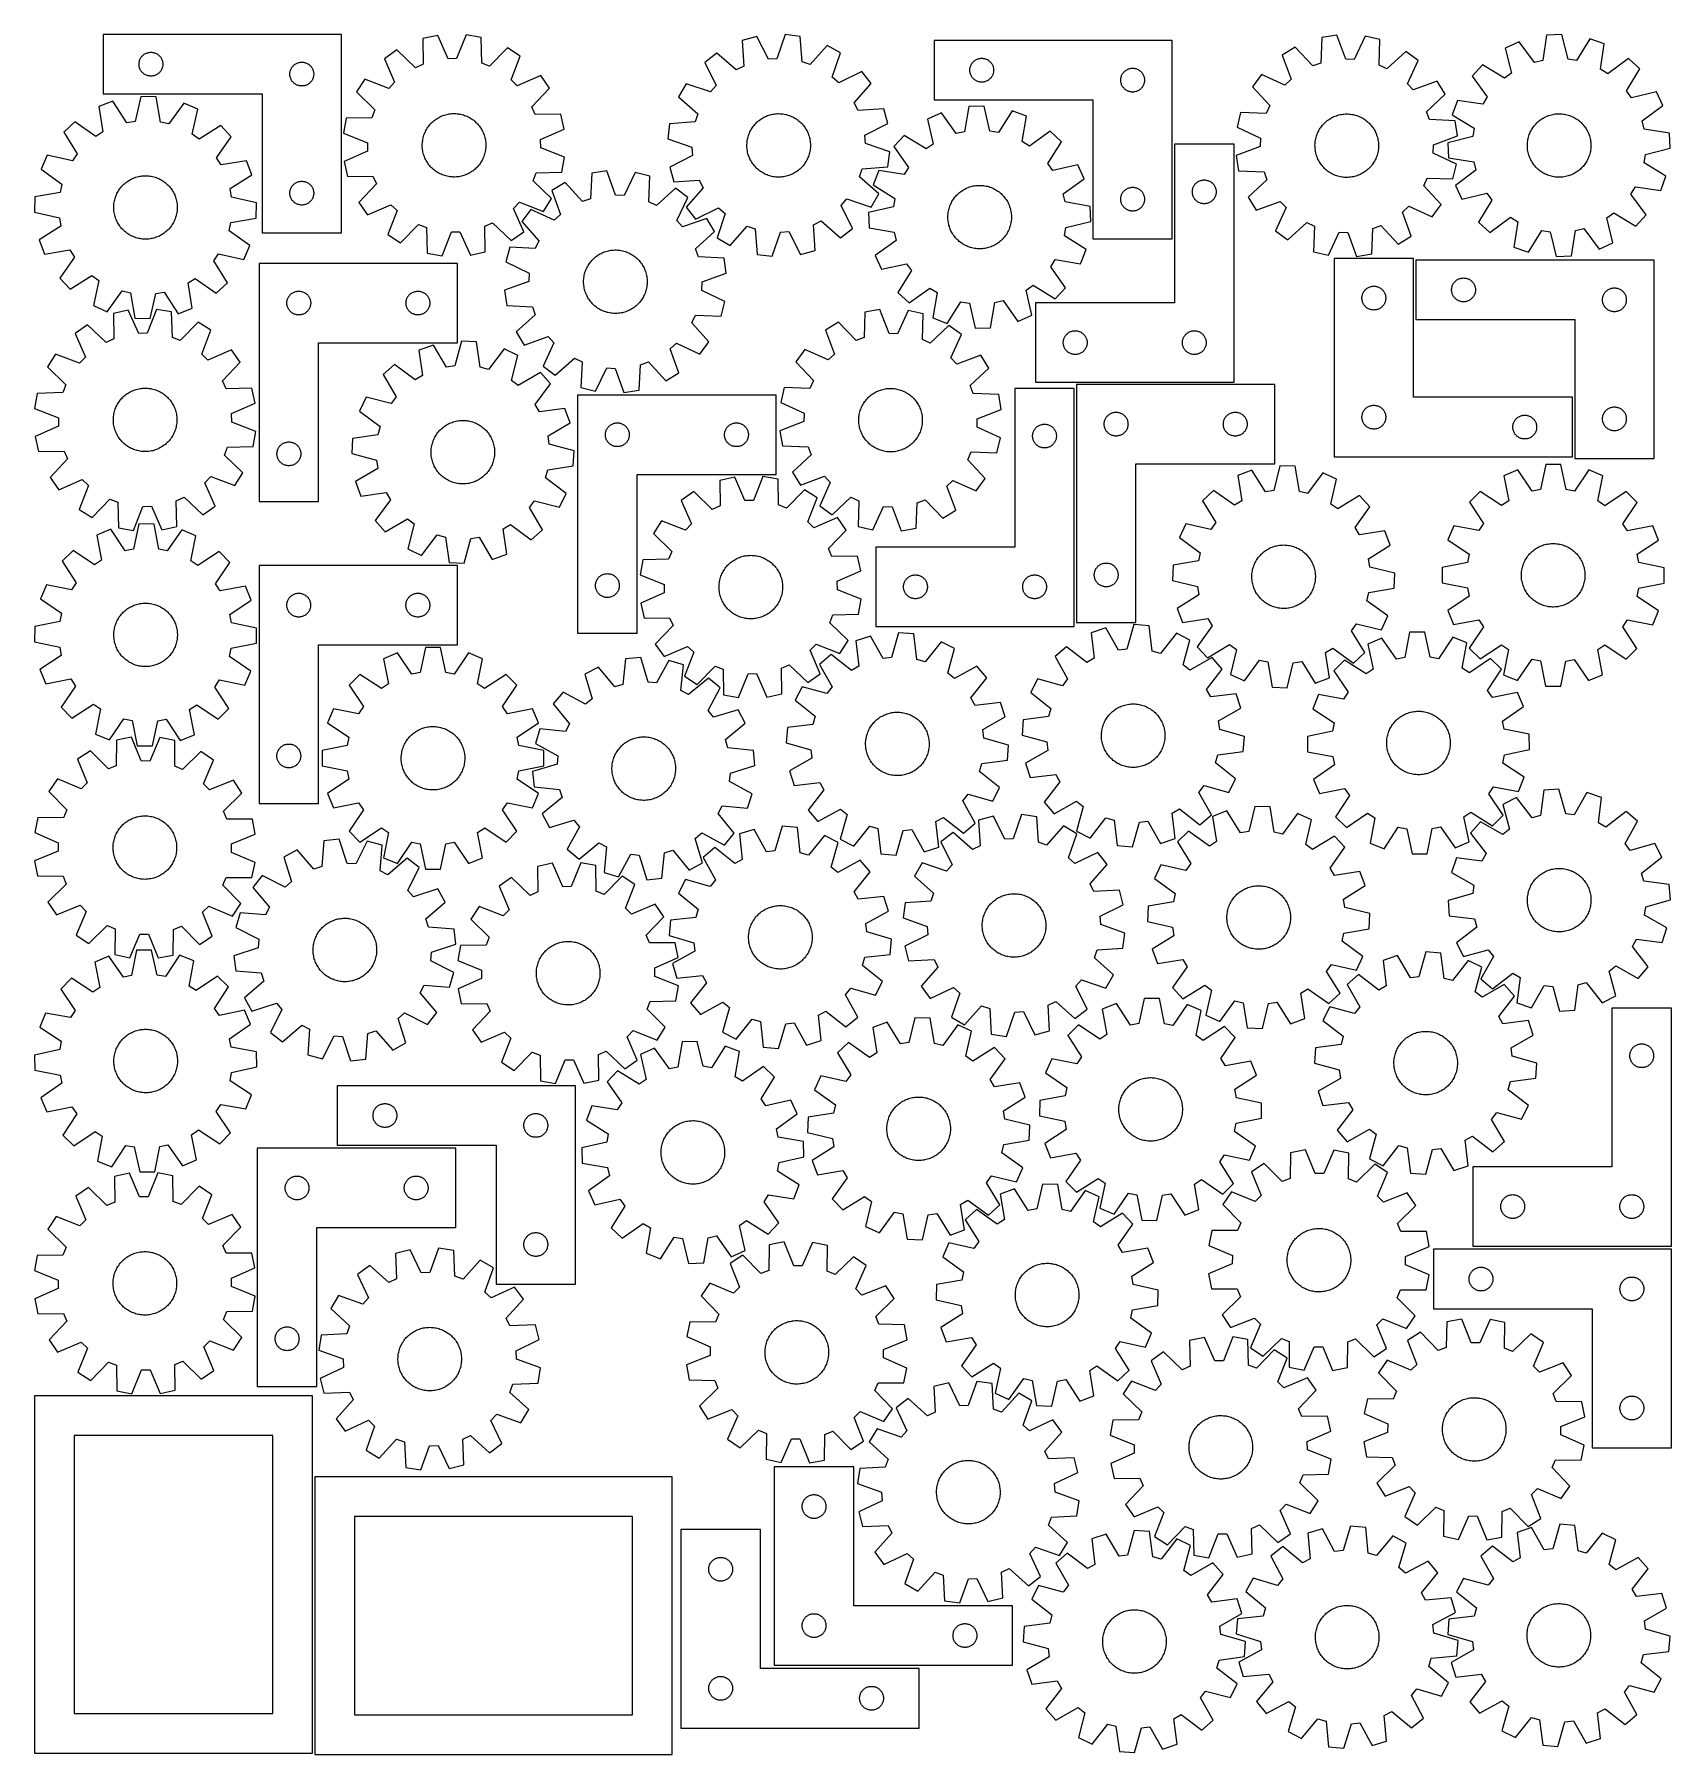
# Model space of a CAD drawing. Header units: millimetres. Extents: x 7 to 1243, y 7 to 1307.
import ezdxf

# ---------------------------------------------------------------- set-up
doc = ezdxf.new("R2010")
doc.units = ezdxf.units.MM
doc.layers.add('CUT', color=7, linetype='CONTINUOUS', true_color=0x000000)

msp = doc.modelspace()

# ---------------------------------------------------------------- linework, layer by layer
at = {"layer": 'CUT'}
for p, q in [((238.519741, 1306.990269), (58.519741, 1306.990269)), ((58.519741, 1306.990269), (58.519741, 1261.990269)), ((238.519741, 1156.990269), (238.519741, 1306.990269)), ((311.26304, 1306.264178), (299.994276, 1303.794272)), ((299.994276, 1303.794272), (300.303734, 1284.420407)), ((319.085445, 1288.537013), (311.26304, 1306.264178)), ((332.642216, 1306.679414), (325.514061, 1288.661872)), ((343.998388, 1304.648941), (332.642216, 1306.679414)), ((344.441456, 1285.27767), (343.998388, 1304.648941)), ((552.380964, 1305.461189), (541.25058, 1302.428038)), ((541.25058, 1302.428038), (542.533375, 1283.094211)), ((561.084449, 1288.149581), (552.380964, 1305.461189)), ((573.712251, 1306.950416), (567.498665, 1288.597384)), ((585.156123, 1305.493268), (573.712251, 1306.950416)), ((586.572229, 1286.168748), (585.156123, 1305.493268)), ((866.26202, 1302.431187), (686.26202, 1302.431187)), ((686.26202, 1302.431187), (686.26202, 1257.431187)), ((866.26202, 1152.431187), (866.26202, 1302.431187)), ((979.170199, 1304.713551), (978.359896, 1285.354165)), ((990.562831, 1306.528326), (979.170199, 1304.713551)), ((997.348059, 1288.37886), (990.562831, 1306.528326)), ((1011.93029, 1305.707775), (1003.773151, 1288.132124)), ((1023.150194, 1303.024637), (1011.93029, 1305.707775)), ((1022.473427, 1283.660123), (1023.150194, 1303.024637)), ((1128.315091, 1301.396302), (1117.859107, 1296.522096)), ((1139.824486, 1285.808606), (1128.315091, 1301.396302)), ((1149.086099, 1306.476342), (1146.070228, 1287.33615)), ((1160.611446, 1306.978189), (1149.086099, 1306.476342)), ((1165.279588, 1288.172582), (1160.611446, 1306.978189)), ((1181.745403, 1303.722813), (1171.634467, 1287.193706)), ((1192.585483, 1299.7759), (1181.745403, 1303.722813)), ((85.826408, 1286.819641), (85.99737, 1287.383224)), ((85.99737, 1287.383224), (86.204825, 1287.93442)), ((86.204825, 1287.93442), (86.447886, 1288.470867)), ((86.447886, 1288.470867), (86.725512, 1288.990269)), ((86.725512, 1288.990269), (87.036514, 1289.490401)), ((87.036514, 1289.490401), (87.379561, 1289.969122)), ((87.379561, 1289.969122), (87.753183, 1290.424382)), ((87.753183, 1290.424382), (88.15578, 1290.85423)), ((88.15578, 1290.85423), (88.585629, 1291.256828)), ((88.585629, 1291.256828), (89.040888, 1291.630449)), ((89.040888, 1291.630449), (89.519609, 1291.973496)), ((89.519609, 1291.973496), (90.019741, 1292.284498)), ((90.019741, 1292.284498), (90.539143, 1292.562124)), ((90.539143, 1292.562124), (91.07559, 1292.805185)), ((91.07559, 1292.805185), (91.626786, 1293.01264)), ((91.626786, 1293.01264), (92.190369, 1293.183602)), ((92.190369, 1293.183602), (92.763928, 1293.317337)), ((92.763928, 1293.317337), (93.345005, 1293.413273)), ((93.345005, 1293.413273), (93.931113, 1293.471)), ((93.931113, 1293.471), (94.519741, 1293.490269)), ((94.519741, 1293.490269), (95.108369, 1293.471)), ((95.108369, 1293.471), (95.694477, 1293.413273)), ((95.694477, 1293.413273), (96.275554, 1293.317337)), ((96.275554, 1293.317337), (96.849112, 1293.183602)), ((96.849112, 1293.183602), (97.412696, 1293.01264)), ((97.412696, 1293.01264), (97.963892, 1292.805185)), ((97.963892, 1292.805185), (98.500339, 1292.562124)), ((98.500339, 1292.562124), (99.019741, 1292.284498)), ((99.019741, 1292.284498), (99.519873, 1291.973496)), ((99.519873, 1291.973496), (99.998594, 1291.630449)), ((99.998594, 1291.630449), (100.453853, 1291.256828)), ((100.453853, 1291.256828), (100.883702, 1290.85423)), ((100.883702, 1290.85423), (101.286299, 1290.424382)), ((101.286299, 1290.424382), (101.659921, 1289.969122)), ((101.659921, 1289.969122), (102.002967, 1289.490401)), ((102.002967, 1289.490401), (102.313969, 1288.990269)), ((102.313969, 1288.990269), (102.591596, 1288.470867)), ((102.591596, 1288.470867), (102.834657, 1287.93442)), ((102.834657, 1287.93442), (103.042112, 1287.383224)), ((103.042112, 1287.383224), (103.213073, 1286.819641)), ((280.401397, 1295.229187), (270.935609, 1288.634923)), ((270.935609, 1288.634923), (278.635568, 1270.85423)), ((294.41225, 1281.844927), (280.401397, 1295.229187)), ((325.514061, 1288.661872), (319.085445, 1288.537013)), ((363.909076, 1296.851112), (350.428504, 1282.932901)), ((373.623782, 1290.62938), (363.909076, 1296.851112)), ((366.62006, 1272.563105), (373.623782, 1290.62938)), ((522.112942, 1292.889042), (512.990544, 1285.827362)), ((536.778779, 1280.225881), (522.112942, 1292.889042)), ((567.498665, 1288.597384), (561.084449, 1288.149581)), ((605.433565, 1298.706004), (592.669558, 1284.127851)), ((615.448697, 1292.980395), (605.433565, 1298.706004)), ((609.361835, 1274.584947), (615.448697, 1292.980395)), ((716.783167, 1287.071367), (717.261888, 1287.414414)), ((717.261888, 1287.414414), (717.76202, 1287.725416)), ((717.76202, 1287.725416), (718.281422, 1288.003042)), ((718.281422, 1288.003042), (718.817869, 1288.246103)), ((718.817869, 1288.246103), (719.369065, 1288.453558)), ((719.369065, 1288.453558), (719.932649, 1288.62452)), ((719.932649, 1288.62452), (720.506207, 1288.758255)), ((720.506207, 1288.758255), (721.087284, 1288.854191)), ((721.087284, 1288.854191), (721.673392, 1288.911918)), ((721.673392, 1288.911918), (722.26202, 1288.931187)), ((722.26202, 1288.931187), (722.850648, 1288.911918)), ((722.850648, 1288.911918), (723.436756, 1288.854191)), ((723.436756, 1288.854191), (724.017833, 1288.758255)), ((724.017833, 1288.758255), (724.591391, 1288.62452)), ((724.591391, 1288.62452), (725.154975, 1288.453558)), ((725.154975, 1288.453558), (725.706171, 1288.246103)), ((725.706171, 1288.246103), (726.242618, 1288.003042)), ((726.242618, 1288.003042), (726.76202, 1287.725416)), ((726.76202, 1287.725416), (727.262152, 1287.414414)), ((727.262152, 1287.414414), (727.740873, 1287.071367)), ((959.11523, 1297.294668), (949.284295, 1291.258264)), ((949.284295, 1291.258264), (955.944188, 1273.062433)), ((972.329463, 1283.123343), (959.11523, 1297.294668)), ((1003.773151, 1288.132124), (997.348059, 1288.37886)), ((1042.577141, 1294.089574), (1028.315017, 1280.973392)), ((1051.916188, 1287.317006), (1042.577141, 1294.089574)), ((1117.859107, 1296.522096), (1122.39744, 1277.684741)), ((1171.634467, 1287.193706), (1165.279588, 1288.172582)), ((1189.70169, 1280.615364), (1192.585483, 1299.7759)), ((1210.864935, 1288.68071), (1195.198233, 1277.279094)), ((1219.369446, 1280.885919), (1210.864935, 1288.68071)), ((85.519741, 1284.490269), (85.539011, 1285.078897)), ((85.539011, 1283.901641), (85.519741, 1284.490269)), ((85.539011, 1285.078897), (85.596737, 1285.665005)), ((85.596737, 1283.315534), (85.539011, 1283.901641)), ((85.596737, 1285.665005), (85.692673, 1286.246082)), ((85.692673, 1282.734456), (85.596737, 1283.315534)), ((85.692673, 1286.246082), (85.826408, 1286.819641)), ((85.826408, 1282.160898), (85.692673, 1282.734456)), ((85.99737, 1281.597314), (85.826408, 1282.160898)), ((86.204825, 1281.046118), (85.99737, 1281.597314)), ((86.447886, 1280.509671), (86.204825, 1281.046118)), ((86.725512, 1279.990269), (86.447886, 1280.509671)), ((87.036514, 1279.490137), (86.725512, 1279.990269)), ((87.379561, 1279.011416), (87.036514, 1279.490137)), ((87.753183, 1278.556157), (87.379561, 1279.011416)), ((88.15578, 1278.126308), (87.753183, 1278.556157)), ((88.585629, 1277.723711), (88.15578, 1278.126308)), ((89.040888, 1277.350089), (88.585629, 1277.723711)), ((89.519609, 1277.007043), (89.040888, 1277.350089)), ((90.019741, 1276.696041), (89.519609, 1277.007043)), ((90.539143, 1276.418415), (90.019741, 1276.696041)), ((91.07559, 1276.175353), (90.539143, 1276.418415)), ((91.626786, 1275.967898), (91.07559, 1276.175353)), ((92.190369, 1275.796937), (91.626786, 1275.967898)), ((92.763928, 1275.663202), (92.190369, 1275.796937)), ((93.345005, 1275.567266), (92.763928, 1275.663202)), ((93.931113, 1275.509539), (93.345005, 1275.567266)), ((94.519741, 1275.490269), (93.931113, 1275.509539)), ((95.108369, 1275.509539), (94.519741, 1275.490269)), ((95.694477, 1275.567266), (95.108369, 1275.509539)), ((96.275554, 1275.663202), (95.694477, 1275.567266)), ((96.849112, 1275.796937), (96.275554, 1275.663202)), ((97.412696, 1275.967898), (96.849112, 1275.796937)), ((97.963892, 1276.175353), (97.412696, 1275.967898)), ((98.500339, 1276.418415), (97.963892, 1276.175353)), ((99.019741, 1276.696041), (98.500339, 1276.418415)), ((99.519873, 1277.007043), (99.019741, 1276.696041)), ((99.998594, 1277.350089), (99.519873, 1277.007043)), ((100.453853, 1277.723711), (99.998594, 1277.350089)), ((100.883702, 1278.126308), (100.453853, 1277.723711)), ((101.286299, 1278.556157), (100.883702, 1278.126308)), ((101.659921, 1279.011416), (101.286299, 1278.556157)), ((102.002967, 1279.490137), (101.659921, 1279.011416)), ((102.313969, 1279.990269), (102.002967, 1279.490137)), ((102.591596, 1280.509671), (102.313969, 1279.990269)), ((102.834657, 1281.046118), (102.591596, 1280.509671)), ((103.042112, 1281.597314), (102.834657, 1281.046118)), ((103.213073, 1282.160898), (103.042112, 1281.597314)), ((103.213073, 1286.819641), (103.346808, 1286.246082)), ((103.346808, 1282.734456), (103.213073, 1282.160898)), ((103.346808, 1286.246082), (103.442745, 1285.665005)), ((103.442745, 1283.315534), (103.346808, 1282.734456)), ((103.442745, 1285.665005), (103.500471, 1285.078897)), ((103.500471, 1283.901641), (103.442745, 1283.315534)), ((103.500471, 1285.078897), (103.519741, 1284.490269)), ((103.519741, 1284.490269), (103.500471, 1283.901641)), ((199.519741, 1276.990269), (199.539011, 1277.578897)), ((199.539011, 1276.401641), (199.519741, 1276.990269)), ((199.539011, 1277.578897), (199.596737, 1278.165005)), ((199.596737, 1275.815534), (199.539011, 1276.401641)), ((199.596737, 1278.165005), (199.692673, 1278.746082)), ((199.692673, 1275.234456), (199.596737, 1275.815534)), ((199.692673, 1278.746082), (199.826408, 1279.319641)), ((199.826408, 1274.660898), (199.692673, 1275.234456)), ((199.826408, 1279.319641), (199.99737, 1279.883224)), ((199.99737, 1274.097314), (199.826408, 1274.660898)), ((199.99737, 1279.883224), (200.204825, 1280.43442)), ((200.204825, 1280.43442), (200.447886, 1280.970867)), ((200.447886, 1280.970867), (200.725512, 1281.490269)), ((200.725512, 1281.490269), (201.036514, 1281.990401)), ((201.036514, 1281.990401), (201.379561, 1282.469122)), ((201.379561, 1282.469122), (201.753183, 1282.924382)), ((201.753183, 1282.924382), (202.15578, 1283.35423)), ((202.15578, 1283.35423), (202.585629, 1283.756828)), ((202.585629, 1283.756828), (203.040888, 1284.130449)), ((203.040888, 1284.130449), (203.519609, 1284.473496)), ((203.519609, 1284.473496), (204.019741, 1284.784498)), ((204.019741, 1284.784498), (204.539143, 1285.062124)), ((204.539143, 1285.062124), (205.07559, 1285.305185)), ((205.07559, 1285.305185), (205.626786, 1285.51264)), ((205.626786, 1285.51264), (206.190369, 1285.683602)), ((206.190369, 1285.683602), (206.763928, 1285.817337)), ((206.763928, 1285.817337), (207.345005, 1285.913273)), ((207.345005, 1285.913273), (207.931113, 1285.971)), ((207.931113, 1285.971), (208.519741, 1285.990269)), ((208.519741, 1285.990269), (209.108369, 1285.971)), ((209.108369, 1285.971), (209.694477, 1285.913273)), ((209.694477, 1285.913273), (210.275554, 1285.817337)), ((210.275554, 1285.817337), (210.849112, 1285.683602)), ((210.849112, 1285.683602), (211.412696, 1285.51264)), ((211.412696, 1285.51264), (211.963892, 1285.305185)), ((211.963892, 1285.305185), (212.500339, 1285.062124)), ((212.500339, 1285.062124), (213.019741, 1284.784498)), ((213.019741, 1284.784498), (213.519873, 1284.473496)), ((213.519873, 1284.473496), (213.998594, 1284.130449)), ((213.998594, 1284.130449), (214.453853, 1283.756828)), ((214.453853, 1283.756828), (214.883702, 1283.35423)), ((214.883702, 1283.35423), (215.286299, 1282.924382)), ((215.286299, 1282.924382), (215.659921, 1282.469122)), ((215.659921, 1282.469122), (216.002967, 1281.990401)), ((216.002967, 1281.990401), (216.313969, 1281.490269)), ((216.313969, 1281.490269), (216.591596, 1280.970867)), ((216.591596, 1280.970867), (216.834657, 1280.43442)), ((216.834657, 1280.43442), (217.042112, 1279.883224)), ((217.042112, 1279.883224), (217.213073, 1279.319641)), ((217.213073, 1274.660898), (217.042112, 1274.097314)), ((217.213073, 1279.319641), (217.346808, 1278.746082)), ((217.346808, 1275.234456), (217.213073, 1274.660898)), ((217.346808, 1278.746082), (217.442745, 1278.165005)), ((217.442745, 1275.815534), (217.346808, 1275.234456)), ((217.442745, 1278.165005), (217.500471, 1277.578897)), ((217.500471, 1276.401641), (217.442745, 1275.815534)), ((217.500471, 1277.578897), (217.519741, 1276.990269)), ((217.519741, 1276.990269), (217.500471, 1276.401641)), ((300.303734, 1284.420407), (294.41225, 1281.844927)), ((350.428504, 1282.932901), (344.441456, 1285.27767)), ((389.034759, 1275.805636), (371.254066, 1268.105677)), ((395.629024, 1266.339848), (389.034759, 1275.805636)), ((512.990544, 1285.827362), (521.574428, 1268.45614)), ((542.533375, 1283.094211), (536.778779, 1280.225881)), ((592.669558, 1284.127851), (586.572229, 1286.168748)), ((614.214015, 1270.366056), (609.361835, 1274.584947)), ((631.585237, 1278.949939), (614.214015, 1270.366056)), ((638.646917, 1269.827542), (631.585237, 1278.949939)), ((713.26202, 1279.931187), (713.28129, 1280.519815)), ((713.28129, 1279.342559), (713.26202, 1279.931187)), ((713.28129, 1280.519815), (713.339016, 1281.105923)), ((713.339016, 1278.756452), (713.28129, 1279.342559)), ((713.339016, 1281.105923), (713.434952, 1281.687)), ((713.434952, 1278.175374), (713.339016, 1278.756452)), ((713.434952, 1281.687), (713.568687, 1282.260559)), ((713.568687, 1277.601816), (713.434952, 1278.175374)), ((713.568687, 1282.260559), (713.739649, 1282.824142)), ((713.739649, 1277.038232), (713.568687, 1277.601816)), ((713.739649, 1282.824142), (713.947104, 1283.375338)), ((713.947104, 1276.487036), (713.739649, 1277.038232)), ((713.947104, 1283.375338), (714.190165, 1283.911785)), ((714.190165, 1275.950589), (713.947104, 1276.487036)), ((714.190165, 1283.911785), (714.467791, 1284.431187)), ((714.467791, 1275.431187), (714.190165, 1275.950589)), ((714.467791, 1284.431187), (714.778793, 1284.931319)), ((714.778793, 1274.931055), (714.467791, 1275.431187)), ((714.778793, 1284.931319), (715.12184, 1285.41004)), ((715.12184, 1274.452334), (714.778793, 1274.931055)), ((715.12184, 1285.41004), (715.495462, 1285.8653)), ((715.495462, 1273.997075), (715.12184, 1274.452334)), ((715.495462, 1285.8653), (715.898059, 1286.295148)), ((715.898059, 1286.295148), (716.327908, 1286.697746)), ((716.327908, 1286.697746), (716.783167, 1287.071367)), ((727.740873, 1287.071367), (728.196132, 1286.697746)), ((728.196132, 1286.697746), (728.625981, 1286.295148)), ((728.625981, 1286.295148), (729.028578, 1285.8653)), ((729.028578, 1285.8653), (729.4022, 1285.41004)), ((729.4022, 1274.452334), (729.028578, 1273.997075)), ((729.4022, 1285.41004), (729.745246, 1284.931319)), ((729.745246, 1274.931055), (729.4022, 1274.452334)), ((729.745246, 1284.931319), (730.056249, 1284.431187)), ((730.056249, 1275.431187), (729.745246, 1274.931055)), ((730.056249, 1284.431187), (730.333875, 1283.911785)), ((730.333875, 1275.950589), (730.056249, 1275.431187)), ((730.333875, 1283.911785), (730.576936, 1283.375338)), ((730.576936, 1276.487036), (730.333875, 1275.950589)), ((730.576936, 1283.375338), (730.784391, 1282.824142)), ((730.784391, 1277.038232), (730.576936, 1276.487036)), ((730.784391, 1282.824142), (730.955352, 1282.260559)), ((730.955352, 1277.601816), (730.784391, 1277.038232)), ((730.955352, 1282.260559), (731.089087, 1281.687)), ((731.089087, 1278.175374), (730.955352, 1277.601816)), ((731.089087, 1281.687), (731.185024, 1281.105923)), ((731.185024, 1278.756452), (731.089087, 1278.175374)), ((731.185024, 1281.105923), (731.24275, 1280.519815)), ((731.24275, 1279.342559), (731.185024, 1278.756452)), ((731.24275, 1280.519815), (731.26202, 1279.931187)), ((731.26202, 1279.931187), (731.24275, 1279.342559)), ((827.434952, 1274.187), (827.568687, 1274.760559)), ((827.568687, 1274.760559), (827.739649, 1275.324142)), ((827.739649, 1275.324142), (827.947104, 1275.875338)), ((827.947104, 1275.875338), (828.190165, 1276.411785)), ((828.190165, 1276.411785), (828.467791, 1276.931187)), ((828.467791, 1276.931187), (828.778793, 1277.431319)), ((828.778793, 1277.431319), (829.12184, 1277.91004)), ((829.12184, 1277.91004), (829.495462, 1278.3653)), ((829.495462, 1278.3653), (829.898059, 1278.795148)), ((829.898059, 1278.795148), (830.327908, 1279.197746)), ((830.327908, 1279.197746), (830.783167, 1279.571367)), ((830.783167, 1279.571367), (831.261888, 1279.914414)), ((831.261888, 1279.914414), (831.76202, 1280.225416)), ((831.76202, 1280.225416), (832.281422, 1280.503042)), ((832.281422, 1280.503042), (832.817869, 1280.746103)), ((832.817869, 1280.746103), (833.369065, 1280.953558)), ((833.369065, 1280.953558), (833.932649, 1281.12452)), ((833.932649, 1281.12452), (834.506207, 1281.258255)), ((834.506207, 1281.258255), (835.087284, 1281.354191)), ((835.087284, 1281.354191), (835.673392, 1281.411918)), ((835.673392, 1281.411918), (836.26202, 1281.431187)), ((836.26202, 1281.431187), (836.850648, 1281.411918)), ((836.850648, 1281.411918), (837.436756, 1281.354191)), ((837.436756, 1281.354191), (838.017833, 1281.258255)), ((838.017833, 1281.258255), (838.591391, 1281.12452)), ((838.591391, 1281.12452), (839.154975, 1280.953558)), ((839.154975, 1280.953558), (839.706171, 1280.746103)), ((839.706171, 1280.746103), (840.242618, 1280.503042)), ((840.242618, 1280.503042), (840.76202, 1280.225416)), ((840.76202, 1280.225416), (841.262152, 1279.914414)), ((841.262152, 1279.914414), (841.740873, 1279.571367)), ((841.740873, 1279.571367), (842.196132, 1279.197746)), ((842.196132, 1279.197746), (842.625981, 1278.795148)), ((842.625981, 1278.795148), (843.028578, 1278.3653)), ((843.028578, 1278.3653), (843.4022, 1277.91004)), ((843.4022, 1277.91004), (843.745246, 1277.431319)), ((843.745246, 1277.431319), (844.056249, 1276.931187)), ((844.056249, 1276.931187), (844.333875, 1276.411785)), ((844.333875, 1276.411785), (844.576936, 1275.875338)), ((844.576936, 1275.875338), (844.784391, 1275.324142)), ((844.784391, 1275.324142), (844.955352, 1274.760559)), ((844.955352, 1274.760559), (845.089087, 1274.187)), ((933.595003, 1276.729405), (926.822435, 1267.390359)), ((951.226494, 1268.693676), (933.595003, 1276.729405)), ((978.359896, 1285.354165), (972.329463, 1283.123343)), ((1028.315017, 1280.973392), (1022.473427, 1283.660123)), ((1043.880458, 1269.685516), (1051.916188, 1287.317006)), ((1100.613245, 1283.88003), (1092.818453, 1275.37552)), ((1092.818453, 1275.37552), (1104.22007, 1259.708817)), ((1117.211692, 1273.883332), (1100.613245, 1283.88003)), ((1122.39744, 1277.684741), (1117.211692, 1273.883332)), ((1146.070228, 1287.33615), (1139.824486, 1285.808606)), ((1195.198233, 1277.279094), (1189.70169, 1280.615364)), ((1209.372748, 1264.287472), (1219.369446, 1280.885919)), ((58.519741, 1261.990269), (178.519741, 1261.990269)), ((178.519741, 1261.990269), (178.519741, 1156.990269)), ((200.204825, 1273.546118), (199.99737, 1274.097314)), ((200.447886, 1273.009671), (200.204825, 1273.546118)), ((200.725512, 1272.490269), (200.447886, 1273.009671)), ((201.036514, 1271.990137), (200.725512, 1272.490269)), ((201.379561, 1271.511416), (201.036514, 1271.990137)), ((201.753183, 1271.056157), (201.379561, 1271.511416)), ((202.15578, 1270.626308), (201.753183, 1271.056157)), ((202.585629, 1270.223711), (202.15578, 1270.626308)), ((203.040888, 1269.850089), (202.585629, 1270.223711)), ((203.519609, 1269.507043), (203.040888, 1269.850089)), ((204.019741, 1269.196041), (203.519609, 1269.507043)), ((204.539143, 1268.918415), (204.019741, 1269.196041)), ((205.07559, 1268.675353), (204.539143, 1268.918415)), ((205.626786, 1268.467898), (205.07559, 1268.675353)), ((206.190369, 1268.296937), (205.626786, 1268.467898)), ((206.763928, 1268.163202), (206.190369, 1268.296937)), ((207.345005, 1268.067266), (206.763928, 1268.163202)), ((207.931113, 1268.009539), (207.345005, 1268.067266)), ((208.519741, 1267.990269), (207.931113, 1268.009539)), ((209.108369, 1268.009539), (208.519741, 1267.990269)), ((209.694477, 1268.067266), (209.108369, 1268.009539)), ((210.275554, 1268.163202), (209.694477, 1268.067266)), ((210.849112, 1268.296937), (210.275554, 1268.163202)), ((211.412696, 1268.467898), (210.849112, 1268.296937)), ((211.963892, 1268.675353), (211.412696, 1268.467898)), ((212.500339, 1268.918415), (211.963892, 1268.675353)), ((213.019741, 1269.196041), (212.500339, 1268.918415)), ((213.519873, 1269.507043), (213.019741, 1269.196041)), ((213.998594, 1269.850089), (213.519873, 1269.507043)), ((214.453853, 1270.223711), (213.998594, 1269.850089)), ((214.883702, 1270.626308), (214.453853, 1270.223711)), ((215.286299, 1271.056157), (214.883702, 1270.626308)), ((215.659921, 1271.511416), (215.286299, 1271.056157)), ((216.002967, 1271.990137), (215.659921, 1271.511416)), ((216.313969, 1272.490269), (216.002967, 1271.990137)), ((216.591596, 1273.009671), (216.313969, 1272.490269)), ((216.834657, 1273.546118), (216.591596, 1273.009671)), ((217.042112, 1274.097314), (216.834657, 1273.546118)), ((256.111864, 1273.223946), (249.890132, 1263.509239)), ((249.890132, 1263.509239), (263.808344, 1250.028668)), ((274.178139, 1266.220223), (256.111864, 1273.223946)), ((278.635568, 1270.85423), (274.178139, 1266.220223)), ((371.254066, 1268.105677), (366.62006, 1272.563105)), ((382.244764, 1252.328995), (395.629024, 1266.339848)), ((498.960089, 1269.690822), (493.23448, 1259.67569)), ((517.355537, 1263.60396), (498.960089, 1269.690822)), ((521.574428, 1268.45614), (517.355537, 1263.60396)), ((625.983756, 1255.161705), (638.646917, 1269.827542)), ((715.898059, 1273.567226), (715.495462, 1273.997075)), ((716.327908, 1273.164629), (715.898059, 1273.567226)), ((716.783167, 1272.791007), (716.327908, 1273.164629)), ((717.261888, 1272.447961), (716.783167, 1272.791007)), ((717.76202, 1272.136959), (717.261888, 1272.447961)), ((718.281422, 1271.859333), (717.76202, 1272.136959)), ((718.817869, 1271.616271), (718.281422, 1271.859333)), ((719.369065, 1271.408816), (718.817869, 1271.616271)), ((719.932649, 1271.237855), (719.369065, 1271.408816)), ((720.506207, 1271.10412), (719.932649, 1271.237855)), ((721.087284, 1271.008183), (720.506207, 1271.10412)), ((721.673392, 1270.950457), (721.087284, 1271.008183)), ((722.26202, 1270.931187), (721.673392, 1270.950457)), ((722.850648, 1270.950457), (722.26202, 1270.931187)), ((723.436756, 1271.008183), (722.850648, 1270.950457)), ((724.017833, 1271.10412), (723.436756, 1271.008183)), ((724.591391, 1271.237855), (724.017833, 1271.10412)), ((725.154975, 1271.408816), (724.591391, 1271.237855)), ((725.706171, 1271.616271), (725.154975, 1271.408816)), ((726.242618, 1271.859333), (725.706171, 1271.616271)), ((726.76202, 1272.136959), (726.242618, 1271.859333)), ((727.262152, 1272.447961), (726.76202, 1272.136959)), ((727.740873, 1272.791007), (727.262152, 1272.447961)), ((728.196132, 1273.164629), (727.740873, 1272.791007)), ((728.625981, 1273.567226), (728.196132, 1273.164629)), ((729.028578, 1273.997075), (728.625981, 1273.567226)), ((827.26202, 1272.431187), (827.28129, 1273.019815)), ((827.28129, 1271.842559), (827.26202, 1272.431187)), ((827.28129, 1273.019815), (827.339016, 1273.605923)), ((827.339016, 1271.256452), (827.28129, 1271.842559)), ((827.339016, 1273.605923), (827.434952, 1274.187)), ((827.434952, 1270.675374), (827.339016, 1271.256452)), ((827.568687, 1270.101816), (827.434952, 1270.675374)), ((827.739649, 1269.538232), (827.568687, 1270.101816)), ((827.947104, 1268.987036), (827.739649, 1269.538232)), ((828.190165, 1268.450589), (827.947104, 1268.987036)), ((828.467791, 1267.931187), (828.190165, 1268.450589)), ((828.778793, 1267.431055), (828.467791, 1267.931187)), ((829.12184, 1266.952334), (828.778793, 1267.431055)), ((829.495462, 1266.497075), (829.12184, 1266.952334)), ((829.898059, 1266.067226), (829.495462, 1266.497075)), ((830.327908, 1265.664629), (829.898059, 1266.067226)), ((830.783167, 1265.291007), (830.327908, 1265.664629)), ((831.261888, 1264.947961), (830.783167, 1265.291007)), ((831.76202, 1264.636959), (831.261888, 1264.947961)), ((832.281422, 1264.359333), (831.76202, 1264.636959)), ((832.817869, 1264.116271), (832.281422, 1264.359333)), ((833.369065, 1263.908816), (832.817869, 1264.116271)), ((833.932649, 1263.737855), (833.369065, 1263.908816)), ((834.506207, 1263.60412), (833.932649, 1263.737855)), ((835.087284, 1263.508183), (834.506207, 1263.60412)), ((835.673392, 1263.450457), (835.087284, 1263.508183)), ((836.26202, 1263.431187), (835.673392, 1263.450457)), ((836.850648, 1263.450457), (836.26202, 1263.431187)), ((837.436756, 1263.508183), (836.850648, 1263.450457)), ((838.017833, 1263.60412), (837.436756, 1263.508183)), ((838.591391, 1263.737855), (838.017833, 1263.60412)), ((839.154975, 1263.908816), (838.591391, 1263.737855)), ((839.706171, 1264.116271), (839.154975, 1263.908816)), ((840.242618, 1264.359333), (839.706171, 1264.116271)), ((840.76202, 1264.636959), (840.242618, 1264.359333)), ((841.262152, 1264.947961), (840.76202, 1264.636959)), ((841.740873, 1265.291007), (841.262152, 1264.947961)), ((842.196132, 1265.664629), (841.740873, 1265.291007)), ((842.625981, 1266.067226), (842.196132, 1265.664629)), ((843.028578, 1266.497075), (842.625981, 1266.067226)), ((843.4022, 1266.952334), (843.028578, 1266.497075)), ((843.745246, 1267.431055), (843.4022, 1266.952334)), ((844.056249, 1267.931187), (843.745246, 1267.431055)), ((844.333875, 1268.450589), (844.056249, 1267.931187)), ((844.576936, 1268.987036), (844.333875, 1268.450589)), ((844.784391, 1269.538232), (844.576936, 1268.987036)), ((844.955352, 1270.101816), (844.784391, 1269.538232)), ((845.089087, 1270.675374), (844.955352, 1270.101816)), ((845.089087, 1274.187), (845.185024, 1273.605923)), ((845.185024, 1271.256452), (845.089087, 1270.675374)), ((845.185024, 1273.605923), (845.24275, 1273.019815)), ((845.24275, 1271.842559), (845.185024, 1271.256452)), ((845.24275, 1273.019815), (845.26202, 1272.431187)), ((845.26202, 1272.431187), (845.24275, 1271.842559)), ((926.822435, 1267.390359), (939.938617, 1253.128234)), ((955.944188, 1273.062433), (951.226494, 1268.693676)), ((1048.249216, 1264.967821), (1043.880458, 1269.685516)), ((1066.445046, 1271.627714), (1048.249216, 1264.967821)), ((1058.310125, 1248.582546), (1072.48145, 1261.796779)), ((1072.48145, 1261.796779), (1066.445046, 1271.627714)), ((1213.174156, 1259.101724), (1209.372748, 1264.287472)), ((1232.011512, 1263.640056), (1213.174156, 1259.101724)), ((1236.885717, 1253.184073), (1232.011512, 1263.640056)), ((65.862811, 1256.505509), (55.089536, 1252.379734)), ((55.089536, 1252.379734), (58.29004, 1233.269549)), ((76.245917, 1240.146001), (65.862811, 1256.505509)), ((86.939997, 1260.110205), (82.583726, 1241.229915)), ((98.472071, 1259.79917), (86.939997, 1260.110205)), ((101.804297, 1240.711512), (98.472071, 1259.79917)), ((119.324309, 1255.063584), (108.074465, 1239.287544)), ((129.859528, 1250.363092), (119.324309, 1255.063584)), ((125.633573, 1231.453207), (129.859528, 1250.363092)), ((263.808344, 1250.028668), (261.463574, 1244.04162)), ((384.820244, 1246.43751), (382.244764, 1252.328995)), ((493.23448, 1259.67569), (507.812633, 1246.911683)), ((628.852086, 1249.407109), (625.983756, 1255.161705)), ((648.185913, 1250.689904), (628.852086, 1249.407109)), ((651.219064, 1239.55952), (648.185913, 1250.689904)), ((686.26202, 1257.431187), (806.26202, 1257.431187)), ((712.591638, 1252.500626), (709.277759, 1233.409775)), ((724.123408, 1252.822745), (712.591638, 1252.500626)), ((728.497823, 1233.946651), (724.123408, 1252.822745)), ((745.204049, 1249.238309), (734.836671, 1232.868829)), ((755.981284, 1245.122891), (745.204049, 1249.238309)), ((806.26202, 1257.431187), (806.26202, 1152.431187)), ((939.938617, 1253.128234), (937.251887, 1247.286645)), ((1060.540947, 1242.552114), (1058.310125, 1248.582546)), ((1081.723263, 1257.096068), (1077.77635, 1246.255987)), ((1100.883799, 1254.212274), (1081.723263, 1257.096068)), ((1104.22007, 1259.708817), (1100.883799, 1254.212274)), ((1221.298022, 1241.674678), (1236.885717, 1253.184073)), ((36.996212, 1240.98354), (28.62187, 1233.049068)), ((52.849464, 1229.842768), (36.996212, 1240.98354)), ((82.583726, 1241.229915), (76.245917, 1240.146001)), ((108.074465, 1239.287544), (101.804297, 1240.711512)), ((147.312254, 1238.008175), (130.881524, 1227.738143)), ((155.246726, 1229.633832), (147.312254, 1238.008175)), ((242.092304, 1243.598552), (240.06183, 1232.242379)), ((261.463574, 1244.04162), (242.092304, 1243.598552)), ((302.779843, 1235.160153), (303.286178, 1235.998198)), ((303.286178, 1235.998198), (303.826274, 1236.814894)), ((303.826274, 1236.814894), (304.399232, 1237.60888)), ((304.399232, 1237.60888), (305.004099, 1238.378835)), ((305.004099, 1238.378835), (305.639868, 1239.123478)), ((305.639868, 1239.123478), (306.305481, 1239.841568)), ((306.305481, 1239.841568), (306.99983, 1240.531912)), ((306.99983, 1240.531912), (307.72176, 1241.19336)), ((307.72176, 1241.19336), (308.470068, 1241.824811)), ((308.470068, 1241.824811), (309.243509, 1242.425214)), ((309.243509, 1242.425214), (310.040796, 1242.99357)), ((310.040796, 1242.99357), (310.860602, 1243.528932)), ((310.860602, 1243.528932), (311.701563, 1244.030411)), ((311.701563, 1244.030411), (312.562278, 1244.49717)), ((312.562278, 1244.49717), (313.441316, 1244.928434)), ((313.441316, 1244.928434), (314.337212, 1245.323484)), ((314.337212, 1245.323484), (315.248477, 1245.681662)), ((315.248477, 1245.681662), (316.173593, 1246.002374)), ((316.173593, 1246.002374), (317.11102, 1246.285085)), ((317.11102, 1246.285085), (318.059198, 1246.529323)), ((318.059198, 1246.529323), (319.01655, 1246.734684)), ((319.01655, 1246.734684), (319.981481, 1246.900825)), ((319.981481, 1246.900825), (320.952386, 1247.02747)), ((320.952386, 1247.02747), (321.927649, 1247.114407)), ((321.927649, 1247.114407), (322.905646, 1247.161492)), ((322.905646, 1247.161492), (323.884749, 1247.168647)), ((323.884749, 1247.168647), (324.86333, 1247.13586)), ((324.86333, 1247.13586), (325.839759, 1247.063185)), ((325.839759, 1247.063185), (326.812411, 1246.950743)), ((326.812411, 1246.950743), (327.779667, 1246.798722)), ((327.779667, 1246.798722), (328.739918, 1246.607375)), ((328.739918, 1246.607375), (329.691565, 1246.377019)), ((329.691565, 1246.377019), (330.633024, 1246.108039)), ((330.633024, 1246.108039), (331.562728, 1245.800882)), ((331.562728, 1245.800882), (332.47913, 1245.456059)), ((332.47913, 1245.456059), (333.380704, 1245.074144)), ((333.380704, 1245.074144), (334.26595, 1244.655774)), ((334.26595, 1244.655774), (335.133395, 1244.201643)), ((335.133395, 1244.201643), (335.981595, 1243.712509)), ((335.981595, 1243.712509), (336.809137, 1243.189184)), ((336.809137, 1243.189184), (337.614646, 1242.632541)), ((337.614646, 1242.632541), (338.396779, 1242.043506)), ((338.396779, 1242.043506), (339.154236, 1241.423059)), ((339.154236, 1241.423059), (339.885755, 1240.772232)), ((339.885755, 1240.772232), (340.590119, 1240.09211)), ((340.590119, 1240.09211), (341.266155, 1239.383823)), ((341.266155, 1239.383823), (341.912739, 1238.648552)), ((341.912739, 1238.648552), (342.528794, 1237.887519)), ((342.528794, 1237.887519), (343.113295, 1237.101991)), ((343.113295, 1237.101991), (343.665269, 1236.293276)), ((343.665269, 1236.293276), (344.183797, 1235.46272)), ((344.183797, 1235.46272), (344.668017, 1234.611705)), ((404.194109, 1246.746969), (384.820244, 1246.43751)), ((388.93685, 1227.655799), (406.664015, 1235.478205)), ((406.664015, 1235.478205), (404.194109, 1246.746969)), ((486.447216, 1239.398248), (484.990068, 1227.954376)), ((505.771736, 1240.814354), (486.447216, 1239.398248)), ((507.812633, 1246.911683), (505.771736, 1240.814354)), ((548.006153, 1234.989551), (548.508812, 1235.829807)), ((548.508812, 1235.829807), (549.045324, 1236.64886)), ((549.045324, 1236.64886), (549.614799, 1237.445349)), ((549.614799, 1237.445349), (550.216287, 1238.217947)), ((550.216287, 1238.217947), (550.848787, 1238.965368)), ((550.848787, 1238.965368), (551.511248, 1239.686368)), ((551.511248, 1239.686368), (552.202566, 1240.379747)), ((552.202566, 1240.379747), (552.92159, 1241.044352)), ((552.92159, 1241.044352), (553.667125, 1241.679075)), ((553.667125, 1241.679075), (554.437928, 1242.282861)), ((554.437928, 1242.282861), (555.232717, 1242.854704)), ((555.232717, 1242.854704), (556.05017, 1243.393653)), ((556.05017, 1243.393653), (556.888926, 1243.898811)), ((556.888926, 1243.898811), (557.747588, 1244.369337)), ((557.747588, 1244.369337), (558.624727, 1244.804447)), ((558.624727, 1244.804447), (559.518885, 1245.203419)), ((559.518885, 1245.203419), (560.428571, 1245.565586)), ((560.428571, 1245.565586), (561.352273, 1245.890348)), ((561.352273, 1245.890348), (562.288453, 1246.177163)), ((562.288453, 1246.177163), (563.235552, 1246.425554)), ((563.235552, 1246.425554), (564.191995, 1246.635107)), ((564.191995, 1246.635107), (565.156189, 1246.805474)), ((565.156189, 1246.805474), (566.12653, 1246.936371)), ((566.12653, 1246.936371), (567.101402, 1247.02758)), ((567.101402, 1247.02758), (568.079183, 1247.078949)), ((568.079183, 1247.078949), (569.058246, 1247.090394)), ((569.058246, 1247.090394), (570.036961, 1247.061894)), ((570.036961, 1247.061894), (571.013699, 1246.993498)), ((571.013699, 1246.993498), (571.986834, 1246.885319)), ((571.986834, 1246.885319), (572.954747, 1246.737537)), ((572.954747, 1246.737537), (573.915827, 1246.550398)), ((573.915827, 1246.550398), (574.868474, 1246.324214)), ((574.868474, 1246.324214), (575.811102, 1246.059361)), ((575.811102, 1246.059361), (576.742143, 1245.75628)), ((576.742143, 1245.75628), (577.660047, 1245.415476)), ((577.660047, 1245.415476), (578.563286, 1245.037515)), ((578.563286, 1245.037515), (579.450357, 1244.623026)), ((579.450357, 1244.623026), (580.319783, 1244.1727)), ((580.319783, 1244.1727), (581.170117, 1243.687287)), ((581.170117, 1243.687287), (581.999945, 1243.167593)), ((581.999945, 1243.167593), (582.807884, 1242.614485)), ((582.807884, 1242.614485), (583.592591, 1242.028882)), ((583.592591, 1242.028882), (584.352758, 1241.411759)), ((584.352758, 1241.411759), (585.087121, 1240.764143)), ((585.087121, 1240.764143), (585.794458, 1240.087113)), ((585.794458, 1240.087113), (586.473592, 1239.381796)), ((586.473592, 1239.381796), (587.123391, 1238.649364)), ((587.123391, 1238.649364), (587.742774, 1237.891037)), ((587.742774, 1237.891037), (588.330711, 1237.108078)), ((588.330711, 1237.108078), (588.886223, 1236.301789)), ((588.886223, 1236.301789), (589.408385, 1235.473512)), ((589.408385, 1235.473512), (589.896328, 1234.624627)), ((633.907456, 1230.856035), (651.219064, 1239.55952)), ((691.743961, 1247.745001), (681.213265, 1243.034385)), ((681.213265, 1243.034385), (685.457392, 1224.128571)), ((703.008963, 1231.979781), (691.743961, 1247.745001)), ((752.799149, 1226.009638), (755.981284, 1245.122891)), ((917.887373, 1247.963412), (915.204234, 1236.743508)), ((915.204234, 1236.743508), (932.779885, 1228.586369)), ((937.251887, 1247.286645), (917.887373, 1247.963412)), ((977.528759, 1235.308636), (978.053492, 1236.135286)), ((978.053492, 1236.135286), (978.611506, 1236.939845)), ((978.611506, 1236.939845), (979.201873, 1237.720974)), ((979.201873, 1237.720974), (979.823609, 1238.477373)), ((979.823609, 1238.477373), (980.475681, 1239.207782)), ((980.475681, 1239.207782), (981.157002, 1239.910987)), ((981.157002, 1239.910987), (981.866439, 1240.585816)), ((981.866439, 1240.585816), (982.602811, 1241.231147)), ((982.602811, 1241.231147), (983.364892, 1241.845905)), ((983.364892, 1241.845905), (984.151414, 1242.429067)), ((984.151414, 1242.429067), (984.961068, 1242.979663)), ((984.961068, 1242.979663), (985.792506, 1243.496776)), ((985.792506, 1243.496776), (986.644344, 1243.979545)), ((986.644344, 1243.979545), (987.515165, 1244.427168)), ((987.515165, 1244.427168), (988.40352, 1244.838898)), ((988.40352, 1244.838898), (989.307928, 1245.214051)), ((989.307928, 1245.214051), (990.226887, 1245.552002)), ((990.226887, 1245.552002), (991.158865, 1245.852189)), ((991.158865, 1245.852189), (992.102311, 1246.114112)), ((992.102311, 1246.114112), (993.055656, 1246.337335)), ((993.055656, 1246.337335), (994.017313, 1246.521487)), ((994.017313, 1246.521487), (994.98568, 1246.666261)), ((994.98568, 1246.666261), (995.959147, 1246.771417)), ((995.959147, 1246.771417), (996.936093, 1246.836778)), ((996.936093, 1246.836778), (997.914891, 1246.862237)), ((997.914891, 1246.862237), (998.893914, 1246.84775)), ((998.893914, 1246.84775), (999.871531, 1246.793343)), ((999.871531, 1246.793343), (1000.846115, 1246.699106)), ((1000.846115, 1246.699106), (1001.816045, 1246.565195)), ((1001.816045, 1246.565195), (1002.779705, 1246.391833)), ((1002.779705, 1246.391833), (1003.735492, 1246.17931)), ((1003.735492, 1246.17931), (1004.681815, 1245.927978)), ((1004.681815, 1245.927978), (1005.617099, 1245.638256)), ((1005.617099, 1245.638256), (1006.539787, 1245.310626)), ((1006.539787, 1245.310626), (1007.448344, 1244.945633)), ((1007.448344, 1244.945633), (1008.341258, 1244.543886)), ((1008.341258, 1244.543886), (1009.217041, 1244.106052)), ((1009.217041, 1244.106052), (1010.074237, 1243.632861)), ((1010.074237, 1243.632861), (1010.911419, 1243.1251)), ((1010.911419, 1243.1251), (1011.727194, 1242.583614)), ((1011.727194, 1242.583614), (1012.520203, 1242.009304)), ((1012.520203, 1242.009304), (1013.289127, 1241.403126)), ((1013.289127, 1241.403126), (1014.032685, 1240.76609)), ((1014.032685, 1240.76609), (1014.749642, 1240.099255)), ((1014.749642, 1240.099255), (1015.438802, 1239.403731)), ((1015.438802, 1239.403731), (1016.099019, 1238.680676)), ((1016.099019, 1238.680676), (1016.729195, 1237.931294)), ((1016.729195, 1237.931294), (1017.328279, 1237.156831)), ((1017.328279, 1237.156831), (1017.895276, 1236.358577)), ((1017.895276, 1236.358577), (1018.429242, 1235.53786)), ((1018.429242, 1235.53786), (1018.929287, 1234.696047)), ((1079.900333, 1241.74181), (1060.540947, 1242.552114)), ((1077.77635, 1246.255987), (1094.305458, 1236.145051)), ((1081.715108, 1230.349178), (1079.900333, 1241.74181)), ((1094.305458, 1236.145051), (1093.326582, 1229.790172)), ((1137.568907, 1234.757677), (1138.065702, 1235.601413)), ((1138.065702, 1235.601413), (1138.596497, 1236.424183)), ((1138.596497, 1236.424183), (1139.160411, 1237.224618)), ((1139.160411, 1237.224618), (1139.756504, 1238.001386)), ((1139.756504, 1238.001386), (1140.383784, 1238.753194)), ((1140.383784, 1238.753194), (1141.041207, 1239.47879)), ((1141.041207, 1239.47879), (1141.727679, 1240.176967)), ((1141.727679, 1240.176967), (1142.442058, 1240.846563)), ((1142.442058, 1240.846563), (1143.183154, 1241.486463)), ((1143.183154, 1241.486463), (1143.949734, 1242.095602)), ((1143.949734, 1242.095602), (1144.740522, 1242.672966)), ((1144.740522, 1242.672966), (1145.554201, 1243.217595)), ((1145.554201, 1243.217595), (1146.389418, 1243.728582)), ((1146.389418, 1243.728582), (1147.244783, 1244.205077)), ((1147.244783, 1244.205077), (1148.118871, 1244.646285)), ((1148.118871, 1244.646285), (1149.010228, 1245.051474)), ((1149.010228, 1245.051474), (1149.91737, 1245.419968)), ((1149.91737, 1245.419968), (1150.838788, 1245.751155)), ((1150.838788, 1245.751155), (1151.772947, 1246.044482)), ((1151.772947, 1246.044482), (1152.718294, 1246.299463)), ((1152.718294, 1246.299463), (1153.673254, 1246.515672)), ((1153.673254, 1246.515672), (1154.636238, 1246.692749)), ((1154.636238, 1246.692749), (1155.605644, 1246.830401)), ((1155.605644, 1246.830401), (1156.579857, 1246.928397)), ((1156.579857, 1246.928397), (1157.557257, 1246.986575)), ((1157.557257, 1246.986575), (1158.536217, 1247.004837)), ((1158.536217, 1247.004837), (1159.515106, 1246.983154)), ((1159.515106, 1246.983154), (1160.492297, 1246.921562)), ((1160.492297, 1246.921562), (1161.466162, 1246.820162)), ((1161.466162, 1246.820162), (1162.435081, 1246.679125)), ((1162.435081, 1246.679125), (1163.397441, 1246.498684)), ((1163.397441, 1246.498684), (1164.35164, 1246.27914)), ((1164.35164, 1246.27914), (1165.296089, 1246.020858)), ((1165.296089, 1246.020858), (1166.229218, 1245.724268)), ((1166.229218, 1245.724268), (1167.149473, 1245.389864)), ((1167.149473, 1245.389864), (1168.055323, 1245.018203)), ((1168.055323, 1245.018203), (1168.945258, 1244.609902)), ((1168.945258, 1244.609902), (1169.8178, 1244.165642)), ((1169.8178, 1244.165642), (1170.671494, 1243.686162)), ((1170.671494, 1243.686162), (1171.504921, 1243.17226)), ((1171.504921, 1243.17226), (1172.316692, 1242.624792)), ((1172.316692, 1242.624792), (1173.105458, 1242.044668)), ((1173.105458, 1242.044668), (1173.869905, 1241.432854)), ((1173.869905, 1241.432854), (1174.608761, 1240.790368)), ((1174.608761, 1240.790368), (1175.320795, 1240.118281)), ((1175.320795, 1240.118281), (1176.004824, 1239.41771)), ((1176.004824, 1239.41771), (1176.659708, 1238.689821)), ((1176.659708, 1238.689821), (1177.284358, 1237.935826)), ((1177.284358, 1237.935826), (1177.877733, 1237.15698)), ((1177.877733, 1237.15698), (1178.438846, 1236.35458)), ((1178.438846, 1236.35458), (1178.966764, 1235.52996)), ((1178.966764, 1235.52996), (1179.460608, 1234.684493)), ((1222.825566, 1235.428935), (1221.298022, 1241.674678)), ((1241.965757, 1232.413064), (1222.825566, 1235.428935)), ((28.62187, 1233.049068), (38.891901, 1216.618338)), ((58.29004, 1233.269549), (52.849464, 1229.842768)), ((130.881524, 1227.738143), (125.633573, 1231.453207)), ((144.105954, 1213.78058), (155.246726, 1229.633832)), ((240.06183, 1232.242379), (258.079372, 1225.114224)), ((258.079372, 1225.114224), (258.204232, 1218.685609)), ((299.571182, 1222.995324), (299.584, 1223.97437)), ((299.598307, 1222.01657), (299.571182, 1222.995324)), ((299.584, 1223.97437), (299.636742, 1224.952078)), ((299.636742, 1224.952078), (299.72932, 1225.926822)), ((299.72932, 1225.926822), (299.861579, 1226.896978)), ((299.861579, 1226.896978), (300.033299, 1227.860932)), ((300.033299, 1227.860932), (300.244194, 1228.817079)), ((300.244194, 1228.817079), (300.493914, 1229.763829)), ((300.493914, 1229.763829), (300.782043, 1230.699605)), ((300.782043, 1230.699605), (301.108101, 1231.62285)), ((301.108101, 1231.62285), (301.471545, 1232.532028)), ((301.471545, 1232.532028), (301.871771, 1233.425624)), ((301.871771, 1233.425624), (302.308112, 1234.302152)), ((302.308112, 1234.302152), (302.779843, 1235.160153)), ((344.668017, 1234.611705), (345.117122, 1233.741647)), ((345.117122, 1233.741647), (345.530365, 1232.853996)), ((345.530365, 1232.853996), (345.907057, 1231.950227)), ((345.907057, 1231.950227), (346.246573, 1231.031846)), ((346.246573, 1231.031846), (346.548347, 1230.10038)), ((346.548347, 1230.10038), (346.811877, 1229.157381)), ((346.811877, 1229.157381), (347.036723, 1228.204418)), ((347.036723, 1228.204418), (347.222513, 1227.243076)), ((347.222513, 1227.243076), (347.368936, 1226.274957)), ((347.368936, 1226.274957), (347.475749, 1225.301671)), ((347.475749, 1225.301671), (347.542774, 1224.324838)), ((347.557081, 1222.367038), (347.504339, 1221.38933)), ((347.542774, 1224.324838), (347.5699, 1223.346084)), ((347.5699, 1223.346084), (347.557081, 1222.367038)), ((389.061709, 1221.227184), (388.93685, 1227.655799)), ((484.990068, 1227.954376), (503.3431, 1221.74079)), ((544.850819, 1222.810781), (544.859348, 1223.789874)), ((544.882233, 1221.832155), (544.850819, 1222.810781)), ((544.859348, 1223.789874), (544.907806, 1224.767804)), ((544.907806, 1224.767804), (544.996112, 1225.742943)), ((544.996112, 1225.742943), (545.12412, 1226.71367)), ((545.12412, 1226.71367), (545.291615, 1227.678367)), ((545.291615, 1227.678367), (545.498319, 1228.635429)), ((545.498319, 1228.635429), (545.743889, 1229.583264)), ((545.743889, 1229.583264), (546.027915, 1230.520293)), ((546.027915, 1230.520293), (546.349925, 1231.444958)), ((546.349925, 1231.444958), (546.709382, 1232.355719)), ((546.709382, 1232.355719), (547.105689, 1233.25106)), ((547.105689, 1233.25106), (547.538186, 1234.129491)), ((547.538186, 1234.129491), (548.006153, 1234.989551)), ((589.896328, 1234.624627), (590.349241, 1233.756546)), ((590.349241, 1233.756546), (590.766368, 1232.870713)), ((590.766368, 1232.870713), (591.147017, 1231.968603)), ((591.147017, 1231.968603), (591.490553, 1231.051718)), ((591.490553, 1231.051718), (591.796405, 1230.121584)), ((591.796405, 1230.121584), (592.064064, 1229.179748)), ((592.064064, 1229.179748), (592.293083, 1228.227779)), ((592.293083, 1228.227779), (592.483083, 1227.267261)), ((592.483083, 1227.267261), (592.633746, 1226.299792)), ((592.633746, 1226.299792), (592.744822, 1225.326983)), ((592.744822, 1225.326983), (592.816126, 1224.350453)), ((592.839011, 1222.392735), (592.790553, 1221.414805)), ((592.816126, 1224.350453), (592.84754, 1223.371828)), ((592.84754, 1223.371828), (592.839011, 1222.392735)), ((634.355259, 1224.441819), (633.907456, 1230.856035)), ((652.708291, 1218.228232), (634.355259, 1224.441819)), ((663.772422, 1230.6627), (655.846002, 1222.280735)), ((680.213015, 1220.408465), (663.772422, 1230.6627)), ((685.457392, 1224.128571), (680.213015, 1220.408465)), ((709.277759, 1233.409775), (703.008963, 1231.979781)), ((734.836671, 1232.868829), (728.497823, 1233.946651)), ((758.243016, 1222.588088), (752.799149, 1226.009638)), ((774.085553, 1233.744092), (758.243016, 1222.588088)), ((772.213283, 1209.377079), (782.467518, 1225.817672)), ((782.467518, 1225.817672), (774.085553, 1233.744092)), ((912.872771, 1223.980989), (867.872771, 1223.980989)), ((867.872771, 1223.980989), (867.872771, 1103.980989)), ((912.872771, 1043.980989), (912.872771, 1223.980989)), ((932.779885, 1228.586369), (932.53315, 1222.161277)), ((974.052023, 1223.217694), (974.086477, 1224.196218)), ((974.05751, 1222.23858), (974.052023, 1223.217694)), ((974.086477, 1224.196218), (974.160814, 1225.172522)), ((974.160814, 1225.172522), (974.274912, 1226.144981)), ((974.274912, 1226.144981), (974.428581, 1227.111977)), ((974.428581, 1227.111977), (974.621563, 1228.0719)), ((974.621563, 1228.0719), (974.853539, 1229.023153)), ((974.853539, 1229.023153), (975.124123, 1229.964152)), ((975.124123, 1229.964152), (975.432863, 1230.893332)), ((975.432863, 1230.893332), (975.779246, 1231.809145)), ((975.779246, 1231.809145), (976.162696, 1232.710068)), ((976.162696, 1232.710068), (976.582574, 1233.5946)), ((976.582574, 1233.5946), (977.038181, 1234.46127)), ((977.038181, 1234.46127), (977.528759, 1235.308636)), ((1018.929287, 1234.696047), (1019.39458, 1233.834538)), ((1019.39458, 1233.834538), (1019.824346, 1232.954767)), ((1019.824346, 1232.954767), (1020.217869, 1232.058199)), ((1020.217869, 1232.058199), (1020.574496, 1231.146326)), ((1020.574496, 1231.146326), (1020.893631, 1230.220665)), ((1020.893631, 1230.220665), (1021.174745, 1229.282757)), ((1021.174745, 1229.282757), (1021.417368, 1228.334164)), ((1021.417368, 1228.334164), (1021.621098, 1227.376464)), ((1021.621098, 1227.376464), (1021.785595, 1226.411251)), ((1021.785595, 1226.411251), (1021.910586, 1225.440132)), ((1021.910586, 1225.440132), (1021.995862, 1224.464723)), ((1021.995862, 1224.464723), (1022.041282, 1223.486647)), ((1022.046769, 1222.507533), (1022.012315, 1221.529009)), ((1022.041282, 1223.486647), (1022.046769, 1222.507533)), ((1063.318907, 1217.138858), (1063.565642, 1223.56395)), ((1063.565642, 1223.56395), (1081.715108, 1230.349178)), ((1093.326582, 1229.790172), (1074.520974, 1225.12203)), ((1074.520974, 1225.12203), (1075.022822, 1213.596683)), ((1134.498465, 1222.557228), (1134.500175, 1223.536356)), ((1134.536693, 1221.578845), (1134.498465, 1222.557228)), ((1134.500175, 1223.536356), (1134.541821, 1224.5146)), ((1134.541821, 1224.5146), (1134.623334, 1225.490331)), ((1134.623334, 1225.490331), (1134.744578, 1226.461925)), ((1134.744578, 1226.461925), (1134.905351, 1227.427765)), ((1134.905351, 1227.427765), (1135.105385, 1228.386244)), ((1135.105385, 1228.386244), (1135.344348, 1229.335766)), ((1135.344348, 1229.335766), (1135.621841, 1230.274751)), ((1135.621841, 1230.274751), (1135.937404, 1231.201636)), ((1135.937404, 1231.201636), (1136.29051, 1232.114878)), ((1136.29051, 1232.114878), (1136.680572, 1233.012957)), ((1136.680572, 1233.012957), (1137.106941, 1233.894379)), ((1137.106941, 1233.894379), (1137.568907, 1234.757677)), ((1179.460608, 1234.684493), (1179.919555, 1233.819587)), ((1179.919555, 1233.819587), (1180.342841, 1232.936681)), ((1180.342841, 1232.936681), (1180.729763, 1232.037244)), ((1180.729763, 1232.037244), (1181.079676, 1231.122774)), ((1181.079676, 1231.122774), (1181.391999, 1230.194792)), ((1181.391999, 1230.194792), (1181.66621, 1229.254843)), ((1181.66621, 1229.254843), (1181.901853, 1228.304492)), ((1181.901853, 1228.304492), (1182.098538, 1227.34532)), ((1182.098538, 1227.34532), (1182.255935, 1226.378924)), ((1182.255935, 1226.378924), (1182.373783, 1225.406913)), ((1182.373783, 1225.406913), (1182.451886, 1224.430903)), ((1182.488404, 1222.473391), (1182.446758, 1221.495148)), ((1182.451886, 1224.430903), (1182.490114, 1223.45252)), ((1182.490114, 1223.45252), (1182.488404, 1222.473391)), ((1242.467605, 1220.887717), (1241.965757, 1232.413064)), ((16.266953, 1215.596342), (11.56646, 1205.061123)), ((35.176837, 1211.370387), (16.266953, 1215.596342)), ((38.891901, 1216.618338), (35.176837, 1211.370387)), ((147.532735, 1208.340004), (144.105954, 1213.78058)), ((166.64292, 1211.540508), (147.532735, 1208.340004)), ((170.768695, 1200.767234), (166.64292, 1211.540508)), ((258.204232, 1218.685609), (240.477067, 1210.863203)), ((240.477067, 1210.863203), (242.946973, 1199.594439)), ((299.665333, 1221.039737), (299.598307, 1222.01657)), ((299.772146, 1220.066451), (299.665333, 1221.039737)), ((299.918569, 1219.098331), (299.772146, 1220.066451)), ((300.104358, 1218.13699), (299.918569, 1219.098331)), ((300.329205, 1217.184027), (300.104358, 1218.13699)), ((300.592734, 1216.241028), (300.329205, 1217.184027)), ((300.894508, 1215.309562), (300.592734, 1216.241028)), ((301.234024, 1214.391181), (300.894508, 1215.309562)), ((301.610717, 1213.487412), (301.234024, 1214.391181)), ((302.02396, 1212.599761), (301.610717, 1213.487412)), ((302.473065, 1211.729703), (302.02396, 1212.599761)), ((302.957284, 1210.878688), (302.473065, 1211.729703)), ((303.475813, 1210.048132), (302.957284, 1210.878688)), ((304.027787, 1209.239417), (303.475813, 1210.048132)), ((343.314808, 1209.526514), (342.74185, 1208.732528)), ((343.854904, 1210.34321), (343.314808, 1209.526514)), ((344.361239, 1211.181255), (343.854904, 1210.34321)), ((344.832969, 1212.039256), (344.361239, 1211.181255)), ((345.269311, 1212.915784), (344.832969, 1212.039256)), ((345.669537, 1213.80938), (345.269311, 1212.915784)), ((346.032981, 1214.718558), (345.669537, 1213.80938)), ((346.359039, 1215.641803), (346.032981, 1214.718558)), ((346.647167, 1216.577579), (346.359039, 1215.641803)), ((346.896887, 1217.524329), (346.647167, 1216.577579)), ((347.107783, 1218.480476), (346.896887, 1217.524329)), ((347.279503, 1219.44443), (347.107783, 1218.480476)), ((347.411762, 1220.414586), (347.279503, 1219.44443)), ((347.504339, 1221.38933), (347.411762, 1220.414586)), ((407.079251, 1214.099028), (389.061709, 1221.227184)), ((405.048777, 1202.742856), (407.079251, 1214.099028)), ((503.790903, 1215.326574), (486.479295, 1206.623089)), ((503.3431, 1221.74079), (503.790903, 1215.326574)), ((544.953537, 1220.855625), (544.882233, 1221.832155)), ((545.064613, 1219.882817), (544.953537, 1220.855625)), ((545.215276, 1218.915348), (545.064613, 1219.882817)), ((545.405276, 1217.95483), (545.215276, 1218.915348)), ((545.634295, 1217.00286), (545.405276, 1217.95483)), ((545.901954, 1216.061025), (545.634295, 1217.00286)), ((546.207806, 1215.130891), (545.901954, 1216.061025)), ((546.551342, 1214.214006), (546.207806, 1215.130891)), ((546.931991, 1213.311896), (546.551342, 1214.214006)), ((547.349118, 1212.426063), (546.931991, 1213.311896)), ((547.802031, 1211.557982), (547.349118, 1212.426063)), ((548.289974, 1210.709096), (547.802031, 1211.557982)), ((548.812136, 1209.88082), (548.289974, 1210.709096)), ((549.367648, 1209.074531), (548.812136, 1209.88082)), ((588.653035, 1209.533749), (588.08356, 1208.73726)), ((589.189547, 1210.352802), (588.653035, 1209.533749)), ((589.692206, 1211.193058), (589.189547, 1210.352802)), ((590.160173, 1212.053117), (589.692206, 1211.193058)), ((590.59267, 1212.931549), (590.160173, 1212.053117)), ((590.988977, 1213.82689), (590.59267, 1212.931549)), ((591.348434, 1214.737651), (590.988977, 1213.82689)), ((591.670444, 1215.662316), (591.348434, 1214.737651)), ((591.95447, 1216.599345), (591.670444, 1215.662316)), ((592.20004, 1217.54718), (591.95447, 1216.599345)), ((592.406744, 1218.504242), (592.20004, 1217.54718)), ((592.574239, 1219.468939), (592.406744, 1218.504242)), ((592.702247, 1220.439666), (592.574239, 1219.468939)), ((592.790553, 1221.414805), (592.702247, 1220.439666)), ((651.251143, 1206.784361), (652.708291, 1218.228232)), ((655.846002, 1222.280735), (667.002006, 1206.438198)), ((775.933389, 1204.132702), (772.213283, 1209.377079)), ((932.53315, 1222.161277), (914.383684, 1215.376049)), ((914.383684, 1215.376049), (916.198459, 1203.983417)), ((974.10293, 1221.260504), (974.05751, 1222.23858)), ((974.188206, 1220.285095), (974.10293, 1221.260504)), ((974.313196, 1219.313976), (974.188206, 1220.285095)), ((974.477694, 1218.348763), (974.313196, 1219.313976)), ((974.681423, 1217.391063), (974.477694, 1218.348763)), ((974.924047, 1216.44247), (974.681423, 1217.391063)), ((975.205161, 1215.504562), (974.924047, 1216.44247)), ((975.524296, 1214.578902), (975.205161, 1215.504562)), ((975.880922, 1213.667028), (975.524296, 1214.578902)), ((976.274446, 1212.77046), (975.880922, 1213.667028)), ((976.704212, 1211.89069), (976.274446, 1212.77046)), ((977.169505, 1211.029181), (976.704212, 1211.89069)), ((977.66955, 1210.187367), (977.169505, 1211.029181)), ((978.203515, 1209.36665), (977.66955, 1210.187367)), ((978.770512, 1208.568396), (978.203515, 1209.36665)), ((1018.0453, 1209.589941), (1017.487286, 1208.785382)), ((1018.570033, 1210.416591), (1018.0453, 1209.589941)), ((1019.060611, 1211.263957), (1018.570033, 1210.416591)), ((1019.516218, 1212.130627), (1019.060611, 1211.263957)), ((1019.936096, 1213.015159), (1019.516218, 1212.130627)), ((1020.319546, 1213.916082), (1019.936096, 1213.015159)), ((1020.665929, 1214.831895), (1020.319546, 1213.916082)), ((1020.974669, 1215.761075), (1020.665929, 1214.831895)), ((1021.245252, 1216.702074), (1020.974669, 1215.761075)), ((1021.477228, 1217.653327), (1021.245252, 1216.702074)), ((1021.670211, 1218.613251), (1021.477228, 1217.653327)), ((1021.823879, 1219.580247), (1021.670211, 1218.613251)), ((1021.937977, 1220.552706), (1021.823879, 1219.580247)), ((1022.012315, 1221.529009), (1021.937977, 1220.552706)), ((1080.894557, 1208.981719), (1063.318907, 1217.138858)), ((1075.022822, 1213.596683), (1094.163013, 1210.580812)), ((1094.163013, 1210.580812), (1095.690557, 1204.33507)), ((1134.614796, 1220.602835), (1134.536693, 1221.578845)), ((1134.732644, 1219.630823), (1134.614796, 1220.602835)), ((1134.890042, 1218.664427), (1134.732644, 1219.630823)), ((1135.086726, 1217.705256), (1134.890042, 1218.664427)), ((1135.322369, 1216.754904), (1135.086726, 1217.705256)), ((1135.596581, 1215.814956), (1135.322369, 1216.754904)), ((1135.908903, 1214.886974), (1135.596581, 1215.814956)), ((1136.258816, 1213.972504), (1135.908903, 1214.886974)), ((1136.645738, 1213.073067), (1136.258816, 1213.972504)), ((1137.069025, 1212.190161), (1136.645738, 1213.073067)), ((1137.527971, 1211.325255), (1137.069025, 1212.190161)), ((1138.021815, 1210.479788), (1137.527971, 1211.325255)), ((1138.549733, 1209.655168), (1138.021815, 1210.479788)), ((1139.110846, 1208.852767), (1138.549733, 1209.655168)), ((1178.392082, 1209.585565), (1177.828168, 1208.785129)), ((1178.922878, 1210.408335), (1178.392082, 1209.585565)), ((1179.419672, 1211.252071), (1178.922878, 1210.408335)), ((1179.881638, 1212.115368), (1179.419672, 1211.252071)), ((1180.308007, 1212.99679), (1179.881638, 1212.115368)), ((1180.698069, 1213.89487), (1180.308007, 1212.99679)), ((1181.051175, 1214.808112), (1180.698069, 1213.89487)), ((1181.366738, 1215.734997), (1181.051175, 1214.808112)), ((1181.644231, 1216.673982), (1181.366738, 1215.734997)), ((1181.883194, 1217.623504), (1181.644231, 1216.673982)), ((1182.083228, 1218.581982), (1181.883194, 1217.623504)), ((1182.244001, 1219.547823), (1182.083228, 1218.581982)), ((1182.365245, 1220.519417), (1182.244001, 1219.547823)), ((1182.446758, 1221.495148), (1182.365245, 1220.519417)), ((1222.683121, 1209.864696), (1223.661997, 1216.219576)), ((1239.212229, 1199.75376), (1222.683121, 1209.864696)), ((1223.661997, 1216.219576), (1242.467605, 1220.887717)), ((11.56646, 1205.061123), (27.3425, 1193.811279)), ((77.078573, 1196.115701), (77.902707, 1196.644376)), ((77.902707, 1196.644376), (78.747719, 1197.138997)), ((78.747719, 1197.138997), (79.612203, 1197.598739)), ((79.612203, 1197.598739), (80.494719, 1198.022838)), ((80.494719, 1198.022838), (81.3938, 1198.410587)), ((81.3938, 1198.410587), (82.307948, 1198.761341)), ((82.307948, 1198.761341), (83.235642, 1199.074516)), ((83.235642, 1199.074516), (84.175338, 1199.349592)), ((84.175338, 1199.349592), (85.125472, 1199.586109)), ((85.125472, 1199.586109), (86.084463, 1199.783675)), ((86.084463, 1199.783675), (87.050713, 1199.941961)), ((87.050713, 1199.941961), (88.022616, 1200.060703)), ((88.022616, 1200.060703), (88.998554, 1200.139704)), ((88.998554, 1200.139704), (89.976902, 1200.178832)), ((89.976902, 1200.178832), (90.956031, 1200.178022)), ((90.956031, 1200.178022), (91.934313, 1200.137275)), ((91.934313, 1200.137275), (92.910118, 1200.05666)), ((92.910118, 1200.05666), (93.881823, 1199.93631)), ((93.881823, 1199.93631), (94.847811, 1199.776425)), ((94.847811, 1199.776425), (95.806473, 1199.577273)), ((95.806473, 1199.577273), (96.756215, 1199.339183)), ((96.756215, 1199.339183), (97.695454, 1199.062553)), ((97.695454, 1199.062553), (98.622629, 1198.747844)), ((98.622629, 1198.747844), (99.536195, 1198.395577)), ((99.536195, 1198.395577), (100.434633, 1198.006341)), ((100.434633, 1198.006341), (101.316447, 1197.580783)), ((101.316447, 1197.580783), (102.180169, 1197.119611)), ((102.180169, 1197.119611), (103.024361, 1196.623593)), ((103.024361, 1196.623593), (103.84762, 1196.093554)), ((154.409187, 1190.384127), (170.768695, 1200.767234)), ((242.946973, 1199.594439), (262.320838, 1199.903897)), ((262.320838, 1199.903897), (264.896318, 1194.012413)), ((304.612288, 1208.453889), (304.027787, 1209.239417)), ((305.228343, 1207.692856), (304.612288, 1208.453889)), ((305.874927, 1206.957585), (305.228343, 1207.692856)), ((306.550963, 1206.249298), (305.874927, 1206.957585)), ((307.255327, 1205.569176), (306.550963, 1206.249298)), ((307.986846, 1204.918349), (307.255327, 1205.569176)), ((308.744302, 1204.297902), (307.986846, 1204.918349)), ((309.526436, 1203.708867), (308.744302, 1204.297902)), ((310.331944, 1203.152224), (309.526436, 1203.708867)), ((311.159487, 1202.628899), (310.331944, 1203.152224)), ((312.007686, 1202.139765), (311.159487, 1202.628899)), ((312.875131, 1201.685634), (312.007686, 1202.139765)), ((313.760378, 1201.267264), (312.875131, 1201.685634)), ((314.661952, 1200.885349), (313.760378, 1201.267264)), ((315.578354, 1200.540526), (314.661952, 1200.885349)), ((316.508058, 1200.233369), (315.578354, 1200.540526)), ((317.449517, 1199.964389), (316.508058, 1200.233369)), ((318.401164, 1199.734033), (317.449517, 1199.964389)), ((319.361414, 1199.542686), (318.401164, 1199.734033)), ((320.32867, 1199.390665), (319.361414, 1199.542686)), ((321.301323, 1199.278223), (320.32867, 1199.390665)), ((322.277752, 1199.205548), (321.301323, 1199.278223)), ((323.256332, 1199.172761), (322.277752, 1199.205548)), ((324.235436, 1199.179916), (323.256332, 1199.172761)), ((325.213433, 1199.227001), (324.235436, 1199.179916)), ((326.188695, 1199.313938), (325.213433, 1199.227001)), ((327.1596, 1199.440583), (326.188695, 1199.313938)), ((328.124532, 1199.606724), (327.1596, 1199.440583)), ((329.081883, 1199.812084), (328.124532, 1199.606724)), ((330.030062, 1200.056323), (329.081883, 1199.812084)), ((330.967489, 1200.339034), (330.030062, 1200.056323)), ((331.892605, 1200.659746), (330.967489, 1200.339034)), ((332.803869, 1201.017924), (331.892605, 1200.659746)), ((333.699766, 1201.412974), (332.803869, 1201.017924)), ((334.578803, 1201.844238), (333.699766, 1201.412974)), ((335.439519, 1202.310997), (334.578803, 1201.844238)), ((336.280479, 1202.812476), (335.439519, 1202.310997)), ((337.100285, 1203.347838), (336.280479, 1202.812476)), ((337.897573, 1203.916194), (337.100285, 1203.347838)), ((338.671014, 1204.516597), (337.897573, 1203.916194)), ((339.419322, 1205.148048), (338.671014, 1204.516597)), ((340.141251, 1205.809496), (339.419322, 1205.148048)), ((340.8356, 1206.499839), (340.141251, 1205.809496)), ((341.501213, 1207.21793), (340.8356, 1206.499839)), ((342.136982, 1207.962573), (341.501213, 1207.21793)), ((342.74185, 1208.732528), (342.136982, 1207.962573)), ((383.332738, 1196.31274), (385.677507, 1202.299788)), ((385.677507, 1202.299788), (405.048777, 1202.742856)), ((427.608171, 1202.118356), (426.557363, 1182.770533)), ((439.022474, 1203.791421), (427.608171, 1202.118356)), ((445.581646, 1185.559041), (439.022474, 1203.791421)), ((460.378087, 1202.705414), (452.003176, 1185.232484)), ((471.563783, 1199.88306), (460.378087, 1202.705414)), ((470.646438, 1180.528451), (471.563783, 1199.88306)), ((486.479295, 1206.623089), (489.512446, 1195.492705)), ((489.512446, 1195.492705), (508.846273, 1196.7755)), ((508.846273, 1196.7755), (511.714603, 1191.020904)), ((549.955585, 1208.291572), (549.367648, 1209.074531)), ((550.574968, 1207.533245), (549.955585, 1208.291572)), ((551.224767, 1206.800813), (550.574968, 1207.533245)), ((551.903901, 1206.095495), (551.224767, 1206.800813)), ((552.611237, 1205.418465), (551.903901, 1206.095495)), ((553.345601, 1204.77085), (552.611237, 1205.418465)), ((554.105768, 1204.153727), (553.345601, 1204.77085)), ((554.890475, 1203.568124), (554.105768, 1204.153727)), ((555.698414, 1203.015016), (554.890475, 1203.568124)), ((556.528242, 1202.495322), (555.698414, 1203.015016)), ((557.378576, 1202.009908), (556.528242, 1202.495322)), ((558.248002, 1201.559583), (557.378576, 1202.009908)), ((559.135073, 1201.145094), (558.248002, 1201.559583)), ((560.038312, 1200.767133), (559.135073, 1201.145094)), ((560.956216, 1200.426329), (560.038312, 1200.767133)), ((561.887257, 1200.123248), (560.956216, 1200.426329)), ((562.829885, 1199.858395), (561.887257, 1200.123248)), ((563.782532, 1199.632211), (562.829885, 1199.858395)), ((564.743612, 1199.445072), (563.782532, 1199.632211)), ((565.711525, 1199.29729), (564.743612, 1199.445072)), ((566.68466, 1199.189111), (565.711525, 1199.29729)), ((567.661398, 1199.120715), (566.68466, 1199.189111)), ((568.640113, 1199.092215), (567.661398, 1199.120715)), ((569.619176, 1199.10366), (568.640113, 1199.092215)), ((570.596957, 1199.155029), (569.619176, 1199.10366)), ((571.571829, 1199.246238), (570.596957, 1199.155029)), ((572.54217, 1199.377135), (571.571829, 1199.246238)), ((573.506364, 1199.547502), (572.54217, 1199.377135)), ((574.462807, 1199.757055), (573.506364, 1199.547502)), ((575.409906, 1200.005446), (574.462807, 1199.757055)), ((576.346086, 1200.292261), (575.409906, 1200.005446)), ((577.269788, 1200.617022), (576.346086, 1200.292261)), ((578.179474, 1200.97919), (577.269788, 1200.617022)), ((579.073632, 1201.378161), (578.179474, 1200.97919)), ((579.950771, 1201.813272), (579.073632, 1201.378161)), ((580.809433, 1202.283798), (579.950771, 1201.813272)), ((581.648189, 1202.788956), (580.809433, 1202.283798)), ((582.465642, 1203.327905), (581.648189, 1202.788956)), ((583.260431, 1203.899748), (582.465642, 1203.327905)), ((584.031234, 1204.503534), (583.260431, 1203.899748)), ((584.776769, 1205.138257), (584.031234, 1204.503534)), ((585.495793, 1205.802862), (584.776769, 1205.138257)), ((586.187111, 1206.496241), (585.495793, 1205.802862)), ((586.849572, 1207.217241), (586.187111, 1206.496241)), ((587.482072, 1207.964662), (586.849572, 1207.217241)), ((588.08356, 1208.73726), (587.482072, 1207.964662)), ((629.885726, 1199.270926), (631.926623, 1205.368255)), ((644.463879, 1186.506919), (629.885726, 1199.270926)), ((631.926623, 1205.368255), (651.251143, 1206.784361)), ((644.467203, 1204.176466), (640.351785, 1193.399231)), ((663.580456, 1200.994331), (644.467203, 1204.176466)), ((667.002006, 1206.438198), (663.580456, 1200.994331)), ((794.839203, 1208.376829), (775.933389, 1204.132702)), ((783.784599, 1186.581131), (799.549819, 1197.846132)), ((799.549819, 1197.846132), (794.839203, 1208.376829)), ((886.92862, 1196.295905), (887.479815, 1196.50336)), ((887.479815, 1196.50336), (888.043399, 1196.674322)), ((888.043399, 1196.674322), (888.616958, 1196.808057)), ((888.616958, 1196.808057), (889.198035, 1196.903993)), ((889.198035, 1196.903993), (889.784142, 1196.961719)), ((889.784142, 1196.961719), (890.372771, 1196.980989)), ((890.372771, 1196.980989), (890.961399, 1196.961719)), ((890.961399, 1196.961719), (891.547506, 1196.903993)), ((891.547506, 1196.903993), (892.128584, 1196.808057)), ((892.128584, 1196.808057), (892.702142, 1196.674322)), ((892.702142, 1196.674322), (893.265726, 1196.50336)), ((893.265726, 1196.50336), (893.816922, 1196.295905)), ((916.198459, 1203.983417), (935.557845, 1203.173114)), ((937.788667, 1197.142681), (923.617341, 1183.928448)), ((935.557845, 1203.173114), (937.788667, 1197.142681)), ((979.369597, 1207.793934), (978.770512, 1208.568396)), ((979.999773, 1207.044551), (979.369597, 1207.793934)), ((980.65999, 1206.321496), (979.999773, 1207.044551)), ((981.34915, 1205.625973), (980.65999, 1206.321496)), ((982.066106, 1204.959138), (981.34915, 1205.625973)), ((982.809665, 1204.322101), (982.066106, 1204.959138)), ((983.578589, 1203.715923), (982.809665, 1204.322101)), ((984.371598, 1203.141614), (983.578589, 1203.715923)), ((985.187372, 1202.600127), (984.371598, 1203.141614)), ((986.024554, 1202.092366), (985.187372, 1202.600127)), ((986.88175, 1201.619175), (986.024554, 1202.092366)), ((987.757534, 1201.181341), (986.88175, 1201.619175)), ((988.650447, 1200.779594), (987.757534, 1201.181341)), ((989.559004, 1200.414601), (988.650447, 1200.779594)), ((990.481693, 1200.086972), (989.559004, 1200.414601)), ((991.416977, 1199.79725), (990.481693, 1200.086972)), ((992.3633, 1199.545918), (991.416977, 1199.79725)), ((993.319087, 1199.333394), (992.3633, 1199.545918)), ((994.282747, 1199.160032), (993.319087, 1199.333394)), ((995.252676, 1199.026121), (994.282747, 1199.160032)), ((996.227261, 1198.931884), (995.252676, 1199.026121)), ((997.204878, 1198.877477), (996.227261, 1198.931884)), ((998.1839, 1198.862991), (997.204878, 1198.877477)), ((999.162699, 1198.888449), (998.1839, 1198.862991)), ((1000.139645, 1198.953811), (999.162699, 1198.888449)), ((1001.113112, 1199.058966), (1000.139645, 1198.953811)), ((1002.081479, 1199.20374), (1001.113112, 1199.058966)), ((1003.043136, 1199.387892), (1002.081479, 1199.20374)), ((1003.996481, 1199.611115), (1003.043136, 1199.387892)), ((1004.939927, 1199.873038), (1003.996481, 1199.611115)), ((1005.871905, 1200.173225), (1004.939927, 1199.873038)), ((1006.790863, 1200.511176), (1005.871905, 1200.173225)), ((1007.695272, 1200.886329), (1006.790863, 1200.511176)), ((1008.583626, 1201.29806), (1007.695272, 1200.886329)), ((1009.454447, 1201.745682), (1008.583626, 1201.29806)), ((1010.306286, 1202.228452), (1009.454447, 1201.745682)), ((1011.137724, 1202.745564), (1010.306286, 1202.228452)), ((1011.947378, 1203.29616), (1011.137724, 1202.745564)), ((1012.7339, 1203.879323), (1011.947378, 1203.29616)), ((1013.495981, 1204.494081), (1012.7339, 1203.879323)), ((1014.232353, 1205.139411), (1013.495981, 1204.494081)), ((1014.94179, 1205.814241), (1014.232353, 1205.139411)), ((1015.623111, 1206.517445), (1014.94179, 1205.814241)), ((1016.275182, 1207.247854), (1015.623111, 1206.517445)), ((1016.896919, 1208.004253), (1016.275182, 1207.247854)), ((1017.487286, 1208.785382), (1016.896919, 1208.004253)), ((1056.160175, 1192.596993), (1058.846905, 1198.438582)), ((1058.846905, 1198.438582), (1078.211419, 1197.761816)), ((1078.211419, 1197.761816), (1080.894557, 1208.981719)), ((1095.690557, 1204.33507), (1080.102862, 1192.825675)), ((1139.704221, 1208.073921), (1139.110846, 1208.852767)), ((1140.328871, 1207.319927), (1139.704221, 1208.073921)), ((1140.983755, 1206.592038), (1140.328871, 1207.319927)), ((1141.667784, 1205.891467), (1140.983755, 1206.592038)), ((1142.379818, 1205.219379), (1141.667784, 1205.891467)), ((1143.118674, 1204.576894), (1142.379818, 1205.219379)), ((1143.883121, 1203.96508), (1143.118674, 1204.576894)), ((1144.671887, 1203.384956), (1143.883121, 1203.96508)), ((1145.483658, 1202.837487), (1144.671887, 1203.384956)), ((1146.317085, 1202.323585), (1145.483658, 1202.837487)), ((1147.170779, 1201.844105), (1146.317085, 1202.323585)), ((1148.043321, 1201.399846), (1147.170779, 1201.844105)), ((1148.933256, 1200.991545), (1148.043321, 1201.399846)), ((1149.839106, 1200.619883), (1148.933256, 1200.991545)), ((1150.759361, 1200.28548), (1149.839106, 1200.619883)), ((1151.69249, 1199.98889), (1150.759361, 1200.28548)), ((1152.63694, 1199.730608), (1151.69249, 1199.98889)), ((1153.591138, 1199.511064), (1152.63694, 1199.730608)), ((1154.553498, 1199.330623), (1153.591138, 1199.511064)), ((1155.522417, 1199.189585), (1154.553498, 1199.330623)), ((1156.496282, 1199.088186), (1155.522417, 1199.189585)), ((1157.473473, 1199.026593), (1156.496282, 1199.088186)), ((1158.452362, 1199.00491), (1157.473473, 1199.026593)), ((1159.431322, 1199.023173), (1158.452362, 1199.00491)), ((1160.408722, 1199.081351), (1159.431322, 1199.023173)), ((1161.382935, 1199.179347), (1160.408722, 1199.081351)), ((1162.352341, 1199.316998), (1161.382935, 1199.179347)), ((1163.315325, 1199.494076), (1162.352341, 1199.316998)), ((1164.270285, 1199.710285), (1163.315325, 1199.494076)), ((1165.215632, 1199.965265), (1164.270285, 1199.710285)), ((1166.149791, 1200.258593), (1165.215632, 1199.965265)), ((1167.071209, 1200.58978), (1166.149791, 1200.258593)), ((1167.978351, 1200.958274), (1167.071209, 1200.58978)), ((1168.869708, 1201.363462), (1167.978351, 1200.958274)), ((1169.743796, 1201.804671), (1168.869708, 1201.363462)), ((1170.599161, 1202.281165), (1169.743796, 1201.804671)), ((1171.434378, 1202.792152), (1170.599161, 1202.281165)), ((1172.248058, 1203.336781), (1171.434378, 1202.792152)), ((1173.038845, 1203.914146), (1172.248058, 1203.336781)), ((1173.805425, 1204.523285), (1173.038845, 1203.914146)), ((1174.546521, 1205.163185), (1173.805425, 1204.523285)), ((1175.2609, 1205.832781), (1174.546521, 1205.163185)), ((1175.947372, 1206.530958), (1175.2609, 1205.832781)), ((1176.604795, 1207.256554), (1175.947372, 1206.530958)), ((1177.232075, 1208.008361), (1176.604795, 1207.256554)), ((1177.828168, 1208.785129), (1177.232075, 1208.008361)), ((1235.265316, 1188.91368), (1239.212229, 1199.75376)), ((6.830875, 1184.208885), (6.51984, 1172.676811)), ((25.918532, 1187.541111), (6.830875, 1184.208885)), ((27.3425, 1193.811279), (25.918532, 1187.541111)), ((67.424386, 1182.964059), (67.720117, 1183.897461)), ((67.720117, 1183.897461), (68.053674, 1184.818023)), ((68.053674, 1184.818023), (68.424503, 1185.724213)), ((68.424503, 1185.724213), (68.831985, 1186.614524)), ((68.831985, 1186.614524), (69.275442, 1187.487474)), ((69.275442, 1187.487474), (69.754137, 1188.341609)), ((69.754137, 1188.341609), (70.267272, 1189.175508)), ((70.267272, 1189.175508), (70.813994, 1189.987783)), ((70.813994, 1189.987783), (71.393392, 1190.777082)), ((71.393392, 1190.777082), (72.004503, 1191.542091)), ((72.004503, 1191.542091), (72.646308, 1192.281537)), ((72.646308, 1192.281537), (73.317741, 1192.994189)), ((73.317741, 1192.994189), (74.017682, 1193.678862)), ((74.017682, 1193.678862), (74.744969, 1194.334415)), ((74.744969, 1194.334415), (75.498389, 1194.959758)), ((75.498389, 1194.959758), (76.276688, 1195.553849)), ((76.276688, 1195.553849), (77.078573, 1196.115701)), ((103.84762, 1196.093554), (104.648573, 1195.530377)), ((104.648573, 1195.530377), (105.425889, 1194.934999)), ((105.425889, 1194.934999), (106.178273, 1194.30841)), ((106.178273, 1194.30841), (106.904474, 1193.651654)), ((106.904474, 1193.651654), (107.603281, 1192.965825)), ((107.603281, 1192.965825), (108.273534, 1192.252062)), ((108.273534, 1192.252062), (108.914115, 1191.511555)), ((108.914115, 1191.511555), (109.523959, 1190.745536)), ((109.523959, 1190.745536), (110.102051, 1189.955279)), ((110.102051, 1189.955279), (110.647428, 1189.142101)), ((110.647428, 1189.142101), (111.159182, 1188.307354)), ((111.159182, 1188.307354), (111.636463, 1187.452428)), ((111.636463, 1187.452428), (112.078475, 1186.578746)), ((112.078475, 1186.578746), (112.484484, 1185.687762)), ((112.484484, 1185.687762), (112.853812, 1184.780959)), ((112.853812, 1184.780959), (113.185846, 1183.859846)), ((113.185846, 1183.859846), (113.480032, 1182.925957)), ((155.493101, 1184.046318), (154.409187, 1190.384127)), ((174.37339, 1179.690047), (155.493101, 1184.046318)), ((199.519741, 1186.990269), (199.539011, 1187.578897)), ((199.539011, 1186.401641), (199.519741, 1186.990269)), ((199.539011, 1187.578897), (199.596737, 1188.165005)), ((199.596737, 1185.815534), (199.539011, 1186.401641)), ((199.596737, 1188.165005), (199.692673, 1188.746082)), ((199.692673, 1185.234456), (199.596737, 1185.815534)), ((199.692673, 1188.746082), (199.826408, 1189.319641)), ((199.826408, 1184.660898), (199.692673, 1185.234456)), ((199.826408, 1189.319641), (199.99737, 1189.883224)), ((199.99737, 1184.097314), (199.826408, 1184.660898)), ((199.99737, 1189.883224), (200.204825, 1190.43442)), ((200.204825, 1183.546118), (199.99737, 1184.097314)), ((200.204825, 1190.43442), (200.447886, 1190.970867)), ((200.447886, 1183.009671), (200.204825, 1183.546118)), ((200.447886, 1190.970867), (200.725512, 1191.490269)), ((200.725512, 1191.490269), (201.036514, 1191.990401)), ((201.036514, 1191.990401), (201.379561, 1192.469122)), ((201.379561, 1192.469122), (201.753183, 1192.924382)), ((201.753183, 1192.924382), (202.15578, 1193.35423)), ((202.15578, 1193.35423), (202.585629, 1193.756828)), ((202.585629, 1193.756828), (203.040888, 1194.130449)), ((203.040888, 1194.130449), (203.519609, 1194.473496)), ((203.519609, 1194.473496), (204.019741, 1194.784498)), ((204.019741, 1194.784498), (204.539143, 1195.062124)), ((204.539143, 1195.062124), (205.07559, 1195.305185)), ((205.07559, 1195.305185), (205.626786, 1195.51264)), ((205.626786, 1195.51264), (206.190369, 1195.683602)), ((206.190369, 1195.683602), (206.763928, 1195.817337)), ((206.763928, 1195.817337), (207.345005, 1195.913273)), ((207.345005, 1195.913273), (207.931113, 1195.971)), ((207.931113, 1195.971), (208.519741, 1195.990269)), ((208.519741, 1195.990269), (209.108369, 1195.971)), ((209.108369, 1195.971), (209.694477, 1195.913273)), ((209.694477, 1195.913273), (210.275554, 1195.817337)), ((210.275554, 1195.817337), (210.849112, 1195.683602)), ((210.849112, 1195.683602), (211.412696, 1195.51264)), ((211.412696, 1195.51264), (211.963892, 1195.305185)), ((211.963892, 1195.305185), (212.500339, 1195.062124)), ((212.500339, 1195.062124), (213.019741, 1194.784498)), ((213.019741, 1194.784498), (213.519873, 1194.473496)), ((213.519873, 1194.473496), (213.998594, 1194.130449)), ((213.998594, 1194.130449), (214.453853, 1193.756828)), ((214.453853, 1193.756828), (214.883702, 1193.35423)), ((214.883702, 1193.35423), (215.286299, 1192.924382)), ((215.286299, 1192.924382), (215.659921, 1192.469122)), ((215.659921, 1192.469122), (216.002967, 1191.990401)), ((216.002967, 1191.990401), (216.313969, 1191.490269)), ((216.313969, 1191.490269), (216.591596, 1190.970867)), ((216.591596, 1190.970867), (216.834657, 1190.43442)), ((216.834657, 1183.546118), (216.591596, 1183.009671)), ((216.834657, 1190.43442), (217.042112, 1189.883224)), ((217.042112, 1184.097314), (216.834657, 1183.546118)), ((217.042112, 1189.883224), (217.213073, 1189.319641)), ((217.213073, 1184.660898), (217.042112, 1184.097314)), ((217.213073, 1189.319641), (217.346808, 1188.746082)), ((217.346808, 1185.234456), (217.213073, 1184.660898)), ((217.346808, 1188.746082), (217.442745, 1188.165005)), ((217.442745, 1185.815534), (217.346808, 1185.234456)), ((217.442745, 1188.165005), (217.500471, 1187.578897)), ((217.500471, 1186.401641), (217.442745, 1185.815534)), ((217.500471, 1187.578897), (217.519741, 1186.990269)), ((217.519741, 1186.990269), (217.500471, 1186.401641)), ((264.896318, 1194.012413), (251.512058, 1180.00156)), ((397.250949, 1182.832169), (383.332738, 1196.31274)), ((407.462561, 1194.949256), (397.557374, 1189.035481)), ((397.557374, 1189.035481), (403.990645, 1170.758297)), ((420.499675, 1180.61482), (407.462561, 1194.949256)), ((452.003176, 1185.232484), (445.581646, 1185.559041)), ((490.878199, 1190.707281), (476.45419, 1177.769338)), ((500.132367, 1183.819185), (490.878199, 1190.707281)), ((491.878162, 1166.288911), (500.132367, 1183.819185)), ((511.714603, 1191.020904), (499.051442, 1176.355067)), ((638.73827, 1176.491787), (644.463879, 1186.506919)), ((640.351785, 1193.399231), (656.721265, 1183.031853)), ((701.367696, 1183.117981), (701.964014, 1183.894576)), ((701.964014, 1183.894576), (702.591511, 1184.646202)), ((702.591511, 1184.646202), (703.249145, 1185.371608)), ((703.249145, 1185.371608), (703.935819, 1186.069586)), ((703.935819, 1186.069586), (704.650392, 1186.738975)), ((704.650392, 1186.738975), (705.391673, 1187.37866)), ((705.391673, 1187.37866), (706.158429, 1187.987577)), ((706.158429, 1187.987577), (706.949384, 1188.564713)), ((706.949384, 1188.564713), (707.763221, 1189.109106)), ((707.763221, 1189.109106), (708.598586, 1189.619851)), ((708.598586, 1189.619851), (709.454089, 1190.096098)), ((709.454089, 1190.096098), (710.328305, 1190.537053)), ((710.328305, 1190.537053), (711.219779, 1190.941984)), ((711.219779, 1190.941984), (712.127028, 1191.310215)), ((712.127028, 1191.310215), (713.048541, 1191.641135)), ((713.048541, 1191.641135), (713.982786, 1191.934192)), ((713.982786, 1191.934192), (714.928206, 1192.188899)), ((714.928206, 1192.188899), (715.883229, 1192.404831)), ((715.883229, 1192.404831), (716.846264, 1192.58163)), ((716.846264, 1192.58163), (717.81571, 1192.719)), ((717.81571, 1192.719), (718.789952, 1192.816714)), ((718.789952, 1192.816714), (719.767368, 1192.874609)), ((719.767368, 1192.874609), (720.746333, 1192.892588)), ((720.746333, 1192.892588), (721.725216, 1192.870622)), ((721.725216, 1192.870622), (722.702389, 1192.808746)), ((722.702389, 1192.808746), (723.676225, 1192.707065)), ((723.676225, 1192.707065), (724.645103, 1192.565747)), ((724.645103, 1192.565747), (725.60741, 1192.385027)), ((725.60741, 1192.385027), (726.561545, 1192.165207)), ((726.561545, 1192.165207), (727.50592, 1191.906651)), ((727.50592, 1191.906651), (728.438964, 1191.609791)), ((728.438964, 1191.609791), (729.359122, 1191.275121)), ((729.359122, 1191.275121), (730.264863, 1190.903197)), ((730.264863, 1190.903197), (731.154681, 1190.494639)), ((731.154681, 1190.494639), (732.027093, 1190.050126)), ((732.027093, 1190.050126), (732.880649, 1189.570399)), ((732.880649, 1189.570399), (733.713927, 1189.056256)), ((733.713927, 1189.056256), (734.52554, 1188.508552)), ((734.52554, 1188.508552), (735.314137, 1187.9282)), ((735.314137, 1187.9282), (736.078407, 1187.316165)), ((736.078407, 1187.316165), (736.817077, 1186.673465)), ((736.817077, 1186.673465), (737.528917, 1186.001172)), ((737.528917, 1186.001172), (738.212742, 1185.300402)), ((738.212742, 1185.300402), (738.867416, 1184.572324)), ((738.867416, 1184.572324), (739.491847, 1183.818149)), ((739.491847, 1183.818149), (740.084997, 1183.039131)), ((785.214593, 1180.312335), (783.784599, 1186.581131)), ((827.28129, 1183.019815), (827.339016, 1183.605923)), ((827.339016, 1183.605923), (827.434952, 1184.187)), ((827.434952, 1184.187), (827.568687, 1184.760559)), ((827.568687, 1184.760559), (827.739649, 1185.324142)), ((827.739649, 1185.324142), (827.947104, 1185.875338)), ((827.947104, 1185.875338), (828.190165, 1186.411785)), ((828.190165, 1186.411785), (828.467791, 1186.931187)), ((828.467791, 1186.931187), (828.778793, 1187.431319)), ((828.778793, 1187.431319), (829.12184, 1187.91004)), ((829.12184, 1187.91004), (829.495462, 1188.3653)), ((829.495462, 1188.3653), (829.898059, 1188.795148)), ((829.898059, 1188.795148), (830.327908, 1189.197746)), ((830.327908, 1189.197746), (830.783167, 1189.571367)), ((830.783167, 1189.571367), (831.261888, 1189.914414)), ((831.261888, 1189.914414), (831.76202, 1190.225416)), ((831.76202, 1190.225416), (832.281422, 1190.503042)), ((832.281422, 1190.503042), (832.817869, 1190.746103)), ((832.817869, 1190.746103), (833.369065, 1190.953558)), ((833.369065, 1190.953558), (833.932649, 1191.12452)), ((833.932649, 1191.12452), (834.506207, 1191.258255)), ((834.506207, 1191.258255), (835.087284, 1191.354191)), ((835.087284, 1191.354191), (835.673392, 1191.411918)), ((835.673392, 1191.411918), (836.26202, 1191.431187)), ((836.26202, 1191.431187), (836.850648, 1191.411918)), ((836.850648, 1191.411918), (837.436756, 1191.354191)), ((837.436756, 1191.354191), (838.017833, 1191.258255)), ((838.017833, 1191.258255), (838.591391, 1191.12452)), ((838.591391, 1191.12452), (839.154975, 1190.953558)), ((839.154975, 1190.953558), (839.706171, 1190.746103)), ((839.706171, 1190.746103), (840.242618, 1190.503042)), ((840.242618, 1190.503042), (840.76202, 1190.225416)), ((840.76202, 1190.225416), (841.262152, 1189.914414)), ((841.262152, 1189.914414), (841.740873, 1189.571367)), ((841.740873, 1189.571367), (842.196132, 1189.197746)), ((842.196132, 1189.197746), (842.625981, 1188.795148)), ((842.625981, 1188.795148), (843.028578, 1188.3653)), ((843.028578, 1188.3653), (843.4022, 1187.91004)), ((843.4022, 1187.91004), (843.745246, 1187.431319)), ((843.745246, 1187.431319), (844.056249, 1186.931187)), ((844.056249, 1186.931187), (844.333875, 1186.411785)), ((844.333875, 1186.411785), (844.576936, 1185.875338)), ((844.576936, 1185.875338), (844.784391, 1185.324142)), ((844.784391, 1185.324142), (844.955352, 1184.760559)), ((844.955352, 1184.760559), (845.089087, 1184.187)), ((845.089087, 1184.187), (845.185024, 1183.605923)), ((845.185024, 1183.605923), (845.24275, 1183.019815)), ((881.372771, 1187.980989), (881.39204, 1188.569617)), ((881.39204, 1187.392361), (881.372771, 1187.980989)), ((881.39204, 1188.569617), (881.449767, 1189.155725)), ((881.449767, 1186.806253), (881.39204, 1187.392361)), ((881.449767, 1189.155725), (881.545703, 1189.736802)), ((881.545703, 1186.225176), (881.449767, 1186.806253)), ((881.545703, 1189.736802), (881.679438, 1190.310361)), ((881.679438, 1185.651618), (881.545703, 1186.225176)), ((881.679438, 1190.310361), (881.850399, 1190.873944)), ((881.850399, 1185.088034), (881.679438, 1185.651618)), ((881.850399, 1190.873944), (882.057855, 1191.42514)), ((882.057855, 1184.536838), (881.850399, 1185.088034)), ((882.057855, 1191.42514), (882.300916, 1191.961587)), ((882.300916, 1184.000391), (882.057855, 1184.536838)), ((882.300916, 1191.961587), (882.578542, 1192.480989)), ((882.578542, 1183.480989), (882.300916, 1184.000391)), ((882.578542, 1192.480989), (882.889544, 1192.981121)), ((882.889544, 1182.980857), (882.578542, 1183.480989)), ((882.889544, 1192.981121), (883.232591, 1193.459842)), ((883.232591, 1193.459842), (883.606212, 1193.915101)), ((883.606212, 1193.915101), (884.00881, 1194.34495)), ((884.00881, 1194.34495), (884.438658, 1194.747547)), ((884.438658, 1194.747547), (884.893918, 1195.121169)), ((884.893918, 1195.121169), (885.372639, 1195.464216)), ((885.372639, 1195.464216), (885.872771, 1195.775218)), ((885.872771, 1195.775218), (886.392172, 1196.052844)), ((886.392172, 1196.052844), (886.92862, 1196.295905)), ((893.816922, 1196.295905), (894.353369, 1196.052844)), ((894.353369, 1196.052844), (894.872771, 1195.775218)), ((894.872771, 1195.775218), (895.372903, 1195.464216)), ((895.372903, 1195.464216), (895.851623, 1195.121169)), ((895.851623, 1195.121169), (896.306883, 1194.747547)), ((896.306883, 1194.747547), (896.736732, 1194.34495)), ((896.736732, 1194.34495), (897.139329, 1193.915101)), ((897.139329, 1193.915101), (897.512951, 1193.459842)), ((897.512951, 1193.459842), (897.855997, 1192.981121)), ((897.855997, 1192.981121), (898.166999, 1192.480989)), ((898.166999, 1183.480989), (897.855997, 1182.980857)), ((898.166999, 1192.480989), (898.444625, 1191.961587)), ((898.444625, 1184.000391), (898.166999, 1183.480989)), ((898.444625, 1191.961587), (898.687686, 1191.42514)), ((898.687686, 1184.536838), (898.444625, 1184.000391)), ((898.687686, 1191.42514), (898.895142, 1190.873944)), ((898.895142, 1185.088034), (898.687686, 1184.536838)), ((898.895142, 1190.873944), (899.066103, 1190.310361)), ((899.066103, 1185.651618), (898.895142, 1185.088034)), ((899.066103, 1190.310361), (899.199838, 1189.736802)), ((899.199838, 1186.225176), (899.066103, 1185.651618)), ((899.199838, 1189.736802), (899.295774, 1189.155725)), ((899.295774, 1186.806253), (899.199838, 1186.225176)), ((899.295774, 1189.155725), (899.353501, 1188.569617)), ((899.353501, 1187.392361), (899.295774, 1186.806253)), ((899.353501, 1188.569617), (899.372771, 1187.980989)), ((899.372771, 1187.980989), (899.353501, 1187.392361)), ((923.617341, 1183.928448), (929.653746, 1174.097513)), ((1069.276357, 1178.334869), (1056.160175, 1192.596993)), ((1080.102862, 1192.825675), (1084.977067, 1182.369691)), ((1084.977067, 1182.369691), (1103.814423, 1186.908024)), ((1103.814423, 1186.908024), (1107.615831, 1181.722276)), ((1212.768509, 1186.30093), (1216.10478, 1191.797474)), ((1224.170126, 1170.634228), (1212.768509, 1186.30093)), ((1216.10478, 1191.797474), (1235.265316, 1188.91368)), ((6.51984, 1172.676811), (25.400129, 1168.32054)), ((66.446623, 1176.203285), (66.467406, 1177.182194)), ((66.465786, 1175.224342), (66.446623, 1176.203285)), ((66.524863, 1174.246996), (66.465786, 1175.224342)), ((66.467406, 1177.182194), (66.5281, 1178.159441)), ((66.623755, 1173.272873), (66.524863, 1174.246996)), ((66.5281, 1178.159441), (66.628603, 1179.133399)), ((66.762298, 1172.303595), (66.623755, 1173.272873)), ((66.628603, 1179.133399), (66.76875, 1180.102447)), ((66.940261, 1171.340774), (66.762298, 1172.303595)), ((66.76875, 1180.102447), (66.948306, 1181.064972)), ((67.157348, 1170.386013), (66.940261, 1171.340774)), ((66.948306, 1181.064972), (67.166972, 1182.019372)), ((67.413198, 1169.440901), (67.157348, 1170.386013)), ((67.166972, 1182.019372), (67.424386, 1182.964059)), ((113.726258, 1170.347486), (113.468845, 1169.402799)), ((113.480032, 1182.925957), (113.735882, 1181.980845)), ((113.944924, 1171.301886), (113.726258, 1170.347486)), ((113.735882, 1181.980845), (113.952969, 1181.026084)), ((114.12448, 1172.264412), (113.944924, 1171.301886)), ((113.952969, 1181.026084), (114.130932, 1180.063263)), ((114.264627, 1173.23346), (114.12448, 1172.264412)), ((114.130932, 1180.063263), (114.269475, 1179.093985)), ((114.36513, 1174.207418), (114.264627, 1173.23346)), ((114.269475, 1179.093985), (114.368367, 1178.119862)), ((114.425824, 1175.184664), (114.36513, 1174.207418)), ((114.368367, 1178.119862), (114.427444, 1177.142516)), ((114.446607, 1176.163574), (114.425824, 1175.184664)), ((114.427444, 1177.142516), (114.446607, 1176.163574)), ((174.062356, 1168.157974), (174.37339, 1179.690047)), ((200.725512, 1182.490269), (200.447886, 1183.009671)), ((201.036514, 1181.990137), (200.725512, 1182.490269)), ((201.379561, 1181.511416), (201.036514, 1181.990137)), ((201.753183, 1181.056157), (201.379561, 1181.511416)), ((202.15578, 1180.626308), (201.753183, 1181.056157)), ((202.585629, 1180.223711), (202.15578, 1180.626308)), ((203.040888, 1179.850089), (202.585629, 1180.223711)), ((203.519609, 1179.507043), (203.040888, 1179.850089)), ((204.019741, 1179.196041), (203.519609, 1179.507043)), ((204.539143, 1178.918415), (204.019741, 1179.196041)), ((205.07559, 1178.675353), (204.539143, 1178.918415)), ((205.626786, 1178.467898), (205.07559, 1178.675353)), ((206.190369, 1178.296937), (205.626786, 1178.467898)), ((206.763928, 1178.163202), (206.190369, 1178.296937)), ((207.345005, 1178.067266), (206.763928, 1178.163202)), ((207.931113, 1178.009539), (207.345005, 1178.067266)), ((208.519741, 1177.990269), (207.931113, 1178.009539)), ((209.108369, 1178.009539), (208.519741, 1177.990269)), ((209.694477, 1178.067266), (209.108369, 1178.009539)), ((210.275554, 1178.163202), (209.694477, 1178.067266)), ((210.849112, 1178.296937), (210.275554, 1178.163202)), ((211.412696, 1178.467898), (210.849112, 1178.296937)), ((211.963892, 1178.675353), (211.412696, 1178.467898)), ((212.500339, 1178.918415), (211.963892, 1178.675353)), ((213.019741, 1179.196041), (212.500339, 1178.918415)), ((213.519873, 1179.507043), (213.019741, 1179.196041)), ((213.998594, 1179.850089), (213.519873, 1179.507043)), ((214.453853, 1180.223711), (213.998594, 1179.850089)), ((214.883702, 1180.626308), (214.453853, 1180.223711)), ((215.286299, 1181.056157), (214.883702, 1180.626308)), ((215.659921, 1181.511416), (215.286299, 1181.056157)), ((216.002967, 1181.990137), (215.659921, 1181.511416)), ((216.313969, 1182.490269), (216.002967, 1181.990137)), ((216.591596, 1183.009671), (216.313969, 1182.490269)), ((251.512058, 1180.00156), (258.106322, 1170.535772)), ((258.106322, 1170.535772), (275.887015, 1178.235731)), ((280.521022, 1173.778302), (273.517299, 1155.712028)), ((275.887015, 1178.235731), (280.521022, 1173.778302)), ((368.505514, 1175.487178), (372.962942, 1180.121185)), ((376.205473, 1157.706485), (368.505514, 1175.487178)), ((372.962942, 1180.121185), (391.029217, 1173.117462)), ((381.688752, 1174.702705), (374.800657, 1165.448538)), ((399.219027, 1166.4485), (381.688752, 1174.702705)), ((391.029217, 1173.117462), (397.250949, 1182.832169)), ((403.990645, 1170.758297), (399.219027, 1166.4485)), ((426.557363, 1182.770533), (420.499675, 1180.61482)), ((476.45419, 1177.769338), (470.646438, 1180.528451)), ((499.051442, 1176.355067), (506.113122, 1167.232669)), ((506.113122, 1167.232669), (523.484344, 1175.816553)), ((528.336524, 1171.597662), (522.249662, 1153.202214)), ((523.484344, 1175.816553), (528.336524, 1171.597662)), ((616.123931, 1177.726469), (620.342822, 1182.578649)), ((624.707815, 1160.355247), (616.123931, 1177.726469)), ((620.342822, 1182.578649), (638.73827, 1176.491787)), ((655.643442, 1176.693006), (636.767349, 1172.31859)), ((636.767349, 1172.31859), (637.089467, 1160.786821)), ((656.721265, 1183.031853), (655.643442, 1176.693006)), ((696.703496, 1169.431069), (696.745426, 1170.409301)), ((696.745426, 1170.409301), (696.827221, 1171.385008)), ((696.827221, 1171.385008), (696.948746, 1172.356567)), ((696.948746, 1172.356567), (697.109799, 1173.32236)), ((697.109799, 1173.32236), (697.310111, 1174.280781)), ((697.310111, 1174.280781), (697.549348, 1175.230234)), ((697.549348, 1175.230234), (697.827114, 1176.169138)), ((697.827114, 1176.169138), (698.142945, 1177.095932)), ((698.142945, 1177.095932), (698.496315, 1178.009072)), ((698.496315, 1178.009072), (698.886638, 1178.907038)), ((698.886638, 1178.907038), (699.313262, 1179.788336)), ((699.313262, 1179.788336), (699.775478, 1180.6515)), ((699.775478, 1180.6515), (700.272516, 1181.495092)), ((700.272516, 1181.495092), (700.80355, 1182.317709)), ((700.80355, 1182.317709), (701.367696, 1183.117981)), ((740.084997, 1183.039131), (740.645878, 1182.236568)), ((740.645878, 1182.236568), (741.173557, 1181.411795)), ((741.173557, 1181.411795), (741.667155, 1180.566185)), ((741.667155, 1180.566185), (742.125852, 1179.701146)), ((742.125852, 1179.701146), (742.548883, 1178.818117)), ((742.548883, 1178.818117), (742.935544, 1177.918569)), ((742.935544, 1177.918569), (743.285193, 1177.003997)), ((743.285193, 1177.003997), (743.597246, 1176.075925)), ((743.597246, 1176.075925), (743.871185, 1175.135897)), ((743.871185, 1175.135897), (744.106553, 1174.185478)), ((744.106553, 1174.185478), (744.30296, 1173.226249)), ((744.30296, 1173.226249), (744.460077, 1172.259807)), ((744.460077, 1172.259807), (744.577644, 1171.287762)), ((744.577644, 1171.287762), (744.655465, 1170.311729)), ((804.305444, 1176.998455), (785.214593, 1180.312335)), ((804.627563, 1165.466686), (804.305444, 1176.998455)), ((827.26202, 1182.431187), (827.28129, 1183.019815)), ((827.28129, 1181.842559), (827.26202, 1182.431187)), ((827.339016, 1181.256452), (827.28129, 1181.842559)), ((827.434952, 1180.675374), (827.339016, 1181.256452)), ((827.568687, 1180.101816), (827.434952, 1180.675374)), ((827.739649, 1179.538232), (827.568687, 1180.101816)), ((827.947104, 1178.987036), (827.739649, 1179.538232)), ((828.190165, 1178.450589), (827.947104, 1178.987036)), ((828.467791, 1177.931187), (828.190165, 1178.450589)), ((828.778793, 1177.431055), (828.467791, 1177.931187)), ((829.12184, 1176.952334), (828.778793, 1177.431055)), ((829.495462, 1176.497075), (829.12184, 1176.952334)), ((829.898059, 1176.067226), (829.495462, 1176.497075)), ((830.327908, 1175.664629), (829.898059, 1176.067226)), ((830.783167, 1175.291007), (830.327908, 1175.664629)), ((831.261888, 1174.947961), (830.783167, 1175.291007)), ((831.76202, 1174.636959), (831.261888, 1174.947961)), ((832.281422, 1174.359333), (831.76202, 1174.636959)), ((832.817869, 1174.116271), (832.281422, 1174.359333)), ((833.369065, 1173.908816), (832.817869, 1174.116271)), ((833.932649, 1173.737855), (833.369065, 1173.908816)), ((834.506207, 1173.60412), (833.932649, 1173.737855)), ((835.087284, 1173.508183), (834.506207, 1173.60412)), ((835.673392, 1173.450457), (835.087284, 1173.508183)), ((836.26202, 1173.431187), (835.673392, 1173.450457)), ((836.850648, 1173.450457), (836.26202, 1173.431187)), ((837.436756, 1173.508183), (836.850648, 1173.450457)), ((838.017833, 1173.60412), (837.436756, 1173.508183)), ((838.591391, 1173.737855), (838.017833, 1173.60412)), ((839.154975, 1173.908816), (838.591391, 1173.737855)), ((839.706171, 1174.116271), (839.154975, 1173.908816)), ((840.242618, 1174.359333), (839.706171, 1174.116271)), ((840.76202, 1174.636959), (840.242618, 1174.359333)), ((841.262152, 1174.947961), (840.76202, 1174.636959)), ((841.740873, 1175.291007), (841.262152, 1174.947961)), ((842.196132, 1175.664629), (841.740873, 1175.291007)), ((842.625981, 1176.067226), (842.196132, 1175.664629)), ((843.028578, 1176.497075), (842.625981, 1176.067226)), ((843.4022, 1176.952334), (843.028578, 1176.497075)), ((843.745246, 1177.431055), (843.4022, 1176.952334)), ((844.056249, 1177.931187), (843.745246, 1177.431055)), ((844.333875, 1178.450589), (844.056249, 1177.931187)), ((844.576936, 1178.987036), (844.333875, 1178.450589)), ((844.784391, 1179.538232), (844.576936, 1178.987036)), ((844.955352, 1180.101816), (844.784391, 1179.538232)), ((845.089087, 1180.675374), (844.955352, 1180.101816)), ((845.185024, 1181.256452), (845.089087, 1180.675374)), ((845.24275, 1181.842559), (845.185024, 1181.256452)), ((845.24275, 1183.019815), (845.26202, 1182.431187)), ((845.26202, 1182.431187), (845.24275, 1181.842559)), ((883.232591, 1182.502136), (882.889544, 1182.980857)), ((883.606212, 1182.046877), (883.232591, 1182.502136)), ((884.00881, 1181.617028), (883.606212, 1182.046877)), ((884.438658, 1181.214431), (884.00881, 1181.617028)), ((884.893918, 1180.840809), (884.438658, 1181.214431)), ((885.372639, 1180.497763), (884.893918, 1180.840809)), ((885.872771, 1180.186761), (885.372639, 1180.497763)), ((886.392172, 1179.909134), (885.872771, 1180.186761)), ((886.92862, 1179.666073), (886.392172, 1179.909134)), ((887.479815, 1179.458618), (886.92862, 1179.666073)), ((888.043399, 1179.287657), (887.479815, 1179.458618)), ((888.616958, 1179.153922), (888.043399, 1179.287657)), ((889.198035, 1179.057985), (888.616958, 1179.153922)), ((889.784142, 1179.000259), (889.198035, 1179.057985)), ((890.372771, 1178.980989), (889.784142, 1179.000259)), ((890.961399, 1179.000259), (890.372771, 1178.980989)), ((891.547506, 1179.057985), (890.961399, 1179.000259)), ((892.128584, 1179.153922), (891.547506, 1179.057985)), ((892.702142, 1179.287657), (892.128584, 1179.153922)), ((893.265726, 1179.458618), (892.702142, 1179.287657)), ((893.816922, 1179.666073), (893.265726, 1179.458618)), ((894.353369, 1179.909134), (893.816922, 1179.666073)), ((894.872771, 1180.186761), (894.353369, 1179.909134)), ((895.372903, 1180.497763), (894.872771, 1180.186761)), ((895.851623, 1180.840809), (895.372903, 1180.497763)), ((896.306883, 1181.214431), (895.851623, 1180.840809)), ((896.736732, 1181.617028), (896.306883, 1181.214431)), ((897.139329, 1182.046877), (896.736732, 1181.617028)), ((897.512951, 1182.502136), (897.139329, 1182.046877)), ((897.855997, 1182.980857), (897.512951, 1182.502136)), ((929.653746, 1174.097513), (947.849576, 1180.757406)), ((952.218334, 1176.039712), (944.182604, 1158.408221)), ((947.849576, 1180.757406), (952.218334, 1176.039712)), ((1040.154603, 1172.662794), (1044.872298, 1177.031552)), ((1046.814497, 1154.466964), (1040.154603, 1172.662794)), ((1044.872298, 1177.031552), (1062.503789, 1168.995822)), ((1062.503789, 1168.995822), (1069.276357, 1178.334869)), ((1107.615831, 1181.722276), (1097.619133, 1165.123829)), ((1194.591139, 1168.325007), (1199.776887, 1172.126415)), ((1199.776887, 1172.126415), (1216.375334, 1162.129718)), ((1216.375334, 1162.129718), (1224.170126, 1170.634228)), ((26.484043, 1161.982731), (10.124535, 1151.599625)), ((25.400129, 1168.32054), (26.484043, 1161.982731)), ((67.707384, 1168.507012), (67.413198, 1169.440901)), ((68.039418, 1167.585899), (67.707384, 1168.507012)), ((68.408746, 1166.679096), (68.039418, 1167.585899)), ((68.814755, 1165.788112), (68.408746, 1166.679096)), ((69.256767, 1164.91443), (68.814755, 1165.788112)), ((69.734048, 1164.059504), (69.256767, 1164.91443)), ((70.245803, 1163.224757), (69.734048, 1164.059504)), ((70.79118, 1162.411579), (70.245803, 1163.224757)), ((71.369271, 1161.621323), (70.79118, 1162.411579)), ((71.979115, 1160.855303), (71.369271, 1161.621323)), ((72.619696, 1160.114796), (71.979115, 1160.855303)), ((73.289949, 1159.401034), (72.619696, 1160.114796)), ((73.988757, 1158.715204), (73.289949, 1159.401034)), ((74.714957, 1158.058448), (73.988757, 1158.715204)), ((75.467341, 1157.43186), (74.714957, 1158.058448)), ((76.244657, 1156.836481), (75.467341, 1157.43186)), ((105.394842, 1157.4071), (104.616542, 1156.813009)), ((106.148262, 1158.032443), (105.394842, 1157.4071)), ((106.875548, 1158.687996), (106.148262, 1158.032443)), ((107.575489, 1159.372669), (106.875548, 1158.687996)), ((108.246922, 1160.085321), (107.575489, 1159.372669)), ((108.888728, 1160.824768), (108.246922, 1160.085321)), ((109.499838, 1161.589777), (108.888728, 1160.824768)), ((110.079236, 1162.379076), (109.499838, 1161.589777)), ((110.625958, 1163.19135), (110.079236, 1162.379076)), ((111.139094, 1164.025249), (110.625958, 1163.19135)), ((111.617788, 1164.879384), (111.139094, 1164.025249)), ((112.061246, 1165.752334), (111.617788, 1164.879384)), ((112.468727, 1166.642645), (112.061246, 1165.752334)), ((112.839556, 1167.548835), (112.468727, 1166.642645)), ((113.173113, 1168.469398), (112.839556, 1167.548835)), ((113.468845, 1169.402799), (113.173113, 1168.469398)), ((153.55073, 1158.555579), (154.974698, 1164.825747)), ((169.32677, 1147.305735), (153.55073, 1158.555579)), ((154.974698, 1164.825747), (174.062356, 1168.157974)), ((283.232006, 1149.490296), (296.712577, 1163.408507)), ((296.712577, 1163.408507), (302.699625, 1161.063738)), ((302.699625, 1161.063738), (303.142693, 1141.692467)), ((314.498865, 1139.661994), (321.627021, 1157.679536)), ((321.627021, 1157.679536), (328.055636, 1157.804395)), ((328.055636, 1157.804395), (335.878042, 1140.07723)), ((346.837347, 1161.921001), (352.728832, 1164.496481)), ((347.146805, 1142.547136), (346.837347, 1161.921001)), ((352.728832, 1164.496481), (366.739685, 1151.112221)), ((366.739685, 1151.112221), (376.205473, 1157.706485)), ((374.800657, 1165.448538), (387.7386, 1151.024528)), ((496.187958, 1161.517293), (491.878162, 1166.288911)), ((514.465142, 1167.950564), (496.187958, 1161.517293)), ((506.044481, 1145.008263), (520.378918, 1158.045377)), ((520.378918, 1158.045377), (514.465142, 1167.950564)), ((532.264794, 1147.476605), (545.028801, 1162.054758)), ((545.028801, 1162.054758), (551.12613, 1160.013861)), ((551.12613, 1160.013861), (552.542236, 1140.689341)), ((563.986108, 1139.232193), (570.199694, 1157.585224)), ((570.199694, 1157.585224), (576.61391, 1158.033028)), ((576.61391, 1158.033028), (585.317395, 1140.72142)), ((595.164984, 1163.088398), (600.91958, 1165.956728)), ((596.447779, 1143.754571), (595.164984, 1163.088398)), ((600.91958, 1165.956728), (615.585417, 1153.293567)), ((615.585417, 1153.293567), (624.707815, 1160.355247)), ((637.089467, 1160.786821), (656.180319, 1157.472941)), ((656.180319, 1157.472941), (657.610313, 1151.204145)), ((696.701502, 1168.451941), (696.703496, 1169.431069)), ((696.739447, 1167.473547), (696.701502, 1168.451941)), ((696.817268, 1166.497515), (696.739447, 1167.473547)), ((696.934835, 1165.525469), (696.817268, 1166.497515)), ((697.091952, 1164.559027), (696.934835, 1165.525469)), ((697.288358, 1163.599798), (697.091952, 1164.559027)), ((697.523727, 1162.649379), (697.288358, 1163.599798)), ((697.797666, 1161.709351), (697.523727, 1162.649379)), ((698.109719, 1160.781279), (697.797666, 1161.709351)), ((698.459367, 1159.866707), (698.109719, 1160.781279)), ((698.846029, 1158.967159), (698.459367, 1159.866707)), ((699.26906, 1158.08413), (698.846029, 1158.967159)), ((699.727756, 1157.219091), (699.26906, 1158.08413)), ((742.08165, 1157.99694), (741.619434, 1157.133776)), ((742.508274, 1158.878238), (742.08165, 1157.99694)), ((742.898596, 1159.776205), (742.508274, 1158.878238)), ((743.251967, 1160.689344), (742.898596, 1159.776205)), ((743.567798, 1161.616138), (743.251967, 1160.689344)), ((743.845563, 1162.555042), (743.567798, 1161.616138)), ((744.084801, 1163.504495), (743.845563, 1162.555042)), ((744.285113, 1164.462916), (744.084801, 1163.504495)), ((744.446165, 1165.428709), (744.285113, 1164.462916)), ((744.56769, 1166.400268), (744.446165, 1165.428709)), ((744.649486, 1167.375976), (744.56769, 1166.400268)), ((744.691415, 1168.354207), (744.649486, 1167.375976)), ((744.655465, 1170.311729), (744.693409, 1169.333335)), ((744.693409, 1169.333335), (744.691415, 1168.354207)), ((784.673647, 1154.753423), (785.751469, 1161.09227)), ((785.751469, 1161.09227), (804.627563, 1165.466686)), ((944.182604, 1158.408221), (953.521651, 1151.635653)), ((953.521651, 1151.635653), (967.783775, 1164.751835)), ((967.783775, 1164.751835), (973.625365, 1162.065105)), ((973.625365, 1162.065105), (972.948598, 1142.700591)), ((984.168501, 1140.017452), (992.325641, 1157.593103)), ((992.325641, 1157.593103), (998.750733, 1157.346367)), ((998.750733, 1157.346367), (1005.53596, 1139.196902)), ((1016.928592, 1141.011676), (1017.738896, 1160.371062)), ((1017.738896, 1160.371062), (1023.769329, 1162.601885)), ((1023.769329, 1162.601885), (1036.983561, 1148.430559)), ((1097.619133, 1165.123829), (1106.123644, 1157.329038)), ((1106.123644, 1157.329038), (1121.790346, 1168.730654)), ((1121.790346, 1168.730654), (1127.286889, 1165.394384)), ((1127.286889, 1165.394384), (1124.403096, 1146.233847)), ((1135.243176, 1142.286935), (1145.354112, 1158.816042)), ((1145.354112, 1158.816042), (1151.708991, 1157.837166)), ((1151.708991, 1157.837166), (1156.377133, 1139.031559)), ((1167.90248, 1139.533406), (1170.918351, 1158.673598)), ((1170.918351, 1158.673598), (1177.164093, 1160.201141)), ((1177.164093, 1160.201141), (1188.673489, 1144.613446)), ((1199.129472, 1149.487652), (1194.591139, 1168.325007)), ((10.124535, 1151.599625), (14.25031, 1140.82635)), ((77.045611, 1156.273304), (76.244657, 1156.836481)), ((77.868869, 1155.743265), (77.045611, 1156.273304)), ((78.713061, 1155.247247), (77.868869, 1155.743265)), ((79.576783, 1154.786075), (78.713061, 1155.247247)), ((80.458597, 1154.360517), (79.576783, 1154.786075)), ((81.357035, 1153.971281), (80.458597, 1154.360517)), ((82.270601, 1153.619015), (81.357035, 1153.971281)), ((83.197776, 1153.304305), (82.270601, 1153.619015)), ((84.137015, 1153.027675), (83.197776, 1153.304305)), ((85.086757, 1152.789585), (84.137015, 1153.027675)), ((86.045419, 1152.590433), (85.086757, 1152.789585)), ((87.011407, 1152.430548), (86.045419, 1152.590433)), ((87.983112, 1152.310198), (87.011407, 1152.430548)), ((88.958917, 1152.229583), (87.983112, 1152.310198)), ((89.937199, 1152.188836), (88.958917, 1152.229583)), ((90.916328, 1152.188026), (89.937199, 1152.188836)), ((91.894676, 1152.227154), (90.916328, 1152.188026)), ((92.870614, 1152.306155), (91.894676, 1152.227154)), ((93.842517, 1152.424897), (92.870614, 1152.306155)), ((94.808768, 1152.583183), (93.842517, 1152.424897)), ((95.767758, 1152.780749), (94.808768, 1152.583183)), ((96.717892, 1153.017267), (95.767758, 1152.780749)), ((97.657588, 1153.292342), (96.717892, 1153.017267)), ((98.585282, 1153.605517), (97.657588, 1153.292342)), ((99.49943, 1153.956271), (98.585282, 1153.605517)), ((100.398511, 1154.34402), (99.49943, 1153.956271)), ((101.281027, 1154.768119), (100.398511, 1154.34402)), ((102.145511, 1155.227861), (101.281027, 1154.768119)), ((102.990523, 1155.722482), (102.145511, 1155.227861)), ((103.814657, 1156.251158), (102.990523, 1155.722482)), ((104.616542, 1156.813009), (103.814657, 1156.251158)), ((164.626277, 1136.770516), (169.32677, 1147.305735)), ((178.519741, 1156.990269), (238.519741, 1156.990269)), ((273.517299, 1155.712028), (283.232006, 1149.490296)), ((365.624878, 1146.134121), (362.802524, 1134.948426)), ((384.979487, 1145.216776), (365.624878, 1146.134121)), ((387.7386, 1151.024528), (384.979487, 1145.216776)), ((508.200195, 1138.950574), (506.044481, 1145.008263)), ((522.249662, 1153.202214), (532.264794, 1147.476605)), ((657.610313, 1151.204145), (641.845093, 1139.939144)), ((700.221355, 1156.373481), (699.727756, 1157.219091)), ((700.749034, 1155.548708), (700.221355, 1156.373481)), ((701.309915, 1154.746145), (700.749034, 1155.548708)), ((701.903065, 1153.967128), (701.309915, 1154.746145)), ((702.527496, 1153.212952), (701.903065, 1153.967128)), ((703.182169, 1152.484874), (702.527496, 1153.212952)), ((703.865995, 1151.784104), (703.182169, 1152.484874)), ((704.577835, 1151.111811), (703.865995, 1151.784104)), ((705.316505, 1150.469111), (704.577835, 1151.111811)), ((706.080774, 1149.857076), (705.316505, 1150.469111)), ((706.869372, 1149.276724), (706.080774, 1149.857076)), ((707.680985, 1148.72902), (706.869372, 1149.276724)), ((708.514263, 1148.214877), (707.680985, 1148.72902)), ((709.367818, 1147.73515), (708.514263, 1148.214877)), ((710.240231, 1147.290637), (709.367818, 1147.73515)), ((711.130048, 1146.882079), (710.240231, 1147.290637)), ((712.03579, 1146.510155), (711.130048, 1146.882079)), ((712.955948, 1146.175485), (712.03579, 1146.510155)), ((713.888991, 1145.878625), (712.955948, 1146.175485)), ((714.833366, 1145.620069), (713.888991, 1145.878625)), ((715.787502, 1145.400249), (714.833366, 1145.620069)), ((716.749809, 1145.219529), (715.787502, 1145.400249)), ((717.718687, 1145.078211), (716.749809, 1145.219529)), ((718.692523, 1144.97653), (717.718687, 1145.078211)), ((719.669695, 1144.914654), (718.692523, 1144.97653)), ((720.648579, 1144.892688), (719.669695, 1144.914654)), ((721.627543, 1144.910667), (720.648579, 1144.892688)), ((722.60496, 1144.968562), (721.627543, 1144.910667)), ((723.579202, 1145.066276), (722.60496, 1144.968562)), ((724.548647, 1145.203646), (723.579202, 1145.066276)), ((725.511683, 1145.380445), (724.548647, 1145.203646)), ((726.466706, 1145.596377), (725.511683, 1145.380445)), ((727.412126, 1145.851084), (726.466706, 1145.596377)), ((728.34637, 1146.144141), (727.412126, 1145.851084)), ((729.267884, 1146.475061), (728.34637, 1146.144141)), ((730.175133, 1146.843293), (729.267884, 1146.475061)), ((731.066607, 1147.248223), (730.175133, 1146.843293)), ((731.940823, 1147.689179), (731.066607, 1147.248223)), ((732.796325, 1148.165425), (731.940823, 1147.689179)), ((733.63169, 1148.67617), (732.796325, 1148.165425)), ((734.445528, 1149.220563), (733.63169, 1148.67617)), ((735.236483, 1149.797699), (734.445528, 1149.220563)), ((736.003239, 1150.406616), (735.236483, 1149.797699)), ((736.74452, 1151.046301), (736.003239, 1150.406616)), ((737.459093, 1151.71569), (736.74452, 1151.046301)), ((738.145767, 1152.413668), (737.459093, 1151.71569)), ((738.8034, 1153.139074), (738.145767, 1152.413668)), ((739.430898, 1153.8907), (738.8034, 1153.139074)), ((740.027216, 1154.667295), (739.430898, 1153.8907)), ((740.591361, 1155.467567), (740.027216, 1154.667295)), ((741.122395, 1156.290184), (740.591361, 1155.467567)), ((741.619434, 1157.133776), (741.122395, 1156.290184)), ((801.043127, 1144.386045), (784.673647, 1154.753423)), ((796.927709, 1133.60881), (801.043127, 1144.386045)), ((806.26202, 1152.431187), (866.26202, 1152.431187)), ((1036.983561, 1148.430559), (1046.814497, 1154.466964)), ((1124.403096, 1146.233847), (1135.243176, 1142.286935)), ((1188.673489, 1144.613446), (1199.129472, 1149.487652)), ((14.25031, 1140.82635), (33.360495, 1144.026854)), ((36.787276, 1138.586278), (25.646504, 1122.733026)), ((33.360495, 1144.026854), (36.787276, 1138.586278)), ((142.001329, 1135.74852), (145.716393, 1140.996471)), ((152.271361, 1119.317791), (142.001329, 1135.74852)), ((145.716393, 1140.996471), (164.626277, 1136.770516)), ((176.256066, 1133.926053), (176.256066, 953.926053)), ((326.256066, 1133.926053), (176.256066, 1133.926053)), ((303.142693, 1141.692467), (314.498865, 1139.661994)), ((326.256066, 1073.926053), (326.256066, 1133.926053)), ((335.878042, 1140.07723), (347.146805, 1142.547136)), ((362.802524, 1134.948426), (380.275454, 1126.573515)), ((423.863514, 1130.489575), (424.307752, 1131.362127)), ((424.307752, 1131.362127), (424.787211, 1132.215833)), ((424.787211, 1132.215833), (425.301093, 1133.049272)), ((425.301093, 1133.049272), (425.848541, 1133.861057)), ((425.848541, 1133.861057), (426.428646, 1134.649837)), ((426.428646, 1134.649837), (427.040441, 1135.414299)), ((427.040441, 1135.414299), (427.682908, 1136.153171)), ((427.682908, 1136.153171), (428.354978, 1136.865222)), ((428.354978, 1136.865222), (429.055532, 1137.549268)), ((429.055532, 1137.549268), (429.783405, 1138.20417)), ((429.783405, 1138.20417), (430.537384, 1138.828838)), ((430.537384, 1138.828838), (431.316215, 1139.422233)), ((431.316215, 1139.422233), (432.118602, 1139.983366)), ((432.118602, 1139.983366), (432.943209, 1140.511304)), ((432.943209, 1140.511304), (433.788664, 1141.005168)), ((433.788664, 1141.005168), (434.653559, 1141.464137)), ((434.653559, 1141.464137), (435.536454, 1141.887445)), ((435.536454, 1141.887445), (436.435882, 1142.274389)), ((436.435882, 1142.274389), (437.350343, 1142.624325)), ((437.350343, 1142.624325), (438.278317, 1142.93667)), ((438.278317, 1142.93667), (439.218259, 1143.210904)), ((439.218259, 1143.210904), (440.168604, 1143.446571)), ((440.168604, 1143.446571), (441.127771, 1143.643279)), ((441.127771, 1143.643279), (442.094164, 1143.8007)), ((442.094164, 1143.8007), (443.066172, 1143.918572)), ((443.066172, 1143.918572), (444.04218, 1143.9967)), ((444.04218, 1143.9967), (445.020563, 1144.034952)), ((445.020563, 1144.034952), (445.999691, 1144.033266)), ((445.999691, 1144.033266), (446.977936, 1143.991643)), ((446.977936, 1143.991643), (447.953669, 1143.910154)), ((447.953669, 1143.910154), (448.925266, 1143.788935)), ((448.925266, 1143.788935), (449.89111, 1143.628186)), ((449.89111, 1143.628186), (450.849593, 1143.428175)), ((450.849593, 1143.428175), (451.799121, 1143.189236)), ((451.799121, 1143.189236), (452.738113, 1142.911765)), ((452.738113, 1142.911765), (453.665006, 1142.596226)), ((453.665006, 1142.596226), (454.578256, 1142.243142)), ((454.578256, 1142.243142), (455.476345, 1141.853102)), ((455.476345, 1141.853102), (456.357778, 1141.426755)), ((456.357778, 1141.426755), (457.221087, 1140.96481)), ((457.221087, 1140.96481), (458.064835, 1140.468036)), ((458.064835, 1140.468036), (458.887618, 1139.937261)), ((458.887618, 1139.937261), (459.688068, 1139.373367)), ((459.688068, 1139.373367), (460.46485, 1138.777293)), ((460.46485, 1138.777293), (461.216673, 1138.150032)), ((461.216673, 1138.150032), (461.942286, 1137.492626)), ((461.942286, 1137.492626), (462.64048, 1136.806171)), ((462.64048, 1136.806171), (463.310093, 1136.091809)), ((463.310093, 1136.091809), (463.950011, 1135.350729)), ((463.950011, 1135.350729), (464.559169, 1134.584164)), ((464.559169, 1134.584164), (465.136553, 1133.793391)), ((465.136553, 1133.793391), (465.681202, 1132.979725)), ((465.681202, 1132.979725), (466.19221, 1132.14452)), ((466.19221, 1132.14452), (466.668725, 1131.289167)), ((527.548017, 1137.899766), (508.200195, 1138.950574)), ((529.221082, 1126.485463), (527.548017, 1137.899766)), ((552.542236, 1140.689341), (563.986108, 1139.232193)), ((585.317395, 1140.72142), (596.447779, 1143.754571)), ((641.845093, 1139.939144), (646.555709, 1129.408447)), ((646.555709, 1129.408447), (665.461523, 1133.652575)), ((665.461523, 1133.652575), (669.181629, 1128.408197)), ((774.392906, 1131.347078), (777.814456, 1136.790945)), ((785.54891, 1115.504541), (774.392906, 1131.347078)), ((777.814456, 1136.790945), (796.927709, 1133.60881)), ((972.948598, 1142.700591), (984.168501, 1140.017452)), ((1048.51982, 1137.643098), (988.51982, 1137.643098)), ((988.51982, 1137.643098), (988.51982, 987.643098)), ((1005.53596, 1139.196902), (1016.928592, 1141.011676)), ((1048.51982, 1032.643098), (1048.51982, 1137.643098)), ((1230.278385, 1136.363316), (1050.278385, 1136.363316)), ((1050.278385, 1136.363316), (1050.278385, 1091.363316)), ((1156.377133, 1139.031559), (1167.90248, 1139.533406)), ((1230.278385, 986.363316), (1230.278385, 1136.363316)), ((25.646504, 1122.733026), (33.580977, 1114.358684)), ((33.580977, 1114.358684), (50.011706, 1124.628715)), ((50.011706, 1124.628715), (55.259657, 1120.913651)), ((55.259657, 1120.913651), (51.033702, 1102.003767)), ((122.60319, 1119.097309), (128.043766, 1122.52409)), ((125.803694, 1099.987124), (122.60319, 1119.097309)), ((128.043766, 1122.52409), (143.897018, 1111.383318)), ((143.897018, 1111.383318), (152.271361, 1119.317791)), ((379.948897, 1120.151985), (361.716517, 1113.592813)), ((380.275454, 1126.573515), (379.948897, 1120.151985)), ((421.468835, 1120.080474), (421.490494, 1121.059364)), ((421.487122, 1119.101515), (421.468835, 1120.080474)), ((421.545324, 1118.124116), (421.487122, 1119.101515)), ((421.490494, 1121.059364), (421.552062, 1122.036556)), ((421.552062, 1122.036556), (421.653438, 1123.010424)), ((421.653438, 1123.010424), (421.794451, 1123.979346)), ((421.794451, 1123.979346), (421.974869, 1124.94171)), ((421.974869, 1124.94171), (422.194389, 1125.895914)), ((422.194389, 1125.895914), (422.452648, 1126.840371)), ((422.452648, 1126.840371), (422.749215, 1127.773507)), ((422.749215, 1127.773507), (423.083596, 1128.69377)), ((423.083596, 1128.69377), (423.455235, 1129.599629)), ((423.455235, 1129.599629), (423.863514, 1130.489575)), ((466.668725, 1131.289167), (467.109955, 1130.41509)), ((467.109955, 1130.41509), (467.515166, 1129.523743)), ((467.515166, 1129.523743), (467.883682, 1128.61661)), ((467.883682, 1128.61661), (468.214892, 1127.6952)), ((468.214892, 1127.6952), (468.508242, 1126.761048)), ((468.508242, 1126.761048), (468.763246, 1125.815708)), ((468.763246, 1125.815708), (468.979479, 1124.860753)), ((468.979479, 1124.860753), (469.15658, 1123.897773)), ((469.15658, 1123.897773), (469.294255, 1122.928371)), ((469.294255, 1122.928371), (469.392275, 1121.95416)), ((469.447105, 1119.018912), (469.385537, 1118.04172)), ((469.392275, 1121.95416), (469.450477, 1120.976761)), ((469.468764, 1119.997802), (469.447105, 1119.018912)), ((469.450477, 1120.976761), (469.468764, 1119.997802)), ((510.662145, 1113.504761), (510.988702, 1119.926291)), ((510.988702, 1119.926291), (529.221082, 1126.485463)), ((669.181629, 1128.408197), (658.927394, 1111.967604)), ((1078.20653, 1117.843914), (1078.484156, 1118.363316)), ((1078.484156, 1118.363316), (1078.795158, 1118.863448)), ((1078.795158, 1118.863448), (1079.138205, 1119.342169)), ((1079.138205, 1119.342169), (1079.511827, 1119.797428)), ((1079.511827, 1119.797428), (1079.914424, 1120.227277)), ((1079.914424, 1120.227277), (1080.344273, 1120.629874)), ((1080.344273, 1120.629874), (1080.799532, 1121.003496)), ((1080.799532, 1121.003496), (1081.278253, 1121.346543)), ((1081.278253, 1121.346543), (1081.778385, 1121.657545)), ((1081.778385, 1121.657545), (1082.297787, 1121.935171)), ((1082.297787, 1121.935171), (1082.834234, 1122.178232)), ((1082.834234, 1122.178232), (1083.38543, 1122.385687)), ((1083.38543, 1122.385687), (1083.949014, 1122.556649)), ((1083.949014, 1122.556649), (1084.522572, 1122.690384)), ((1084.522572, 1122.690384), (1085.103649, 1122.78632)), ((1085.103649, 1122.78632), (1085.689757, 1122.844046)), ((1085.689757, 1122.844046), (1086.278385, 1122.863316)), ((1086.278385, 1122.863316), (1086.867013, 1122.844046)), ((1086.867013, 1122.844046), (1087.453121, 1122.78632)), ((1087.453121, 1122.78632), (1088.034198, 1122.690384)), ((1088.034198, 1122.690384), (1088.607756, 1122.556649)), ((1088.607756, 1122.556649), (1089.17134, 1122.385687)), ((1089.17134, 1122.385687), (1089.722536, 1122.178232)), ((1089.722536, 1122.178232), (1090.258983, 1121.935171)), ((1090.258983, 1121.935171), (1090.778385, 1121.657545)), ((1090.778385, 1121.657545), (1091.278517, 1121.346543)), ((1091.278517, 1121.346543), (1091.757238, 1121.003496)), ((1091.757238, 1121.003496), (1092.212497, 1120.629874)), ((1092.212497, 1120.629874), (1092.642346, 1120.227277)), ((1092.642346, 1120.227277), (1093.044943, 1119.797428)), ((1093.044943, 1119.797428), (1093.418565, 1119.342169)), ((1093.418565, 1119.342169), (1093.761611, 1118.863448)), ((1093.761611, 1118.863448), (1094.072614, 1118.363316)), ((1094.072614, 1118.363316), (1094.35024, 1117.843914)), ((61.568921, 1097.303274), (72.818765, 1113.079314)), ((72.818765, 1113.079314), (79.088933, 1111.655346)), ((79.088933, 1111.655346), (82.42116, 1092.567689)), ((93.953233, 1092.256654), (98.309504, 1111.136943)), ((98.309504, 1111.136943), (104.647313, 1112.220857)), ((104.647313, 1112.220857), (115.03042, 1095.861349)), ((197.333062, 1105.100788), (197.428998, 1105.681866)), ((197.428998, 1105.681866), (197.562733, 1106.255424)), ((197.562733, 1106.255424), (197.733695, 1106.819008)), ((197.733695, 1106.819008), (197.94115, 1107.370204)), ((197.94115, 1107.370204), (198.184211, 1107.906651)), ((198.184211, 1107.906651), (198.461837, 1108.426053)), ((198.461837, 1108.426053), (198.772839, 1108.926185)), ((198.772839, 1108.926185), (199.115886, 1109.404906)), ((199.115886, 1109.404906), (199.489508, 1109.860165)), ((199.489508, 1109.860165), (199.892105, 1110.290014)), ((199.892105, 1110.290014), (200.321953, 1110.692611)), ((200.321953, 1110.692611), (200.777213, 1111.066233)), ((200.777213, 1111.066233), (201.255934, 1111.409279)), ((201.255934, 1111.409279), (201.756066, 1111.720281)), ((201.756066, 1111.720281), (202.275468, 1111.997907)), ((202.275468, 1111.997907), (202.811915, 1112.240968)), ((202.811915, 1112.240968), (203.363111, 1112.448424)), ((203.363111, 1112.448424), (203.926694, 1112.619385)), ((203.926694, 1112.619385), (204.500253, 1112.75312)), ((204.500253, 1112.75312), (205.08133, 1112.849056)), ((205.08133, 1112.849056), (205.667438, 1112.906783)), ((205.667438, 1112.906783), (206.256066, 1112.926053)), ((206.256066, 1112.926053), (206.844694, 1112.906783)), ((206.844694, 1112.906783), (207.430802, 1112.849056)), ((207.430802, 1112.849056), (208.011879, 1112.75312)), ((208.011879, 1112.75312), (208.585437, 1112.619385)), ((208.585437, 1112.619385), (209.149021, 1112.448424)), ((209.149021, 1112.448424), (209.700217, 1112.240968)), ((209.700217, 1112.240968), (210.236664, 1111.997907)), ((210.236664, 1111.997907), (210.756066, 1111.720281)), ((210.756066, 1111.720281), (211.256198, 1111.409279)), ((211.256198, 1111.409279), (211.734919, 1111.066233)), ((211.734919, 1111.066233), (212.190178, 1110.692611)), ((212.190178, 1110.692611), (212.620027, 1110.290014)), ((212.620027, 1110.290014), (213.022624, 1109.860165)), ((213.022624, 1109.860165), (213.396246, 1109.404906)), ((213.396246, 1109.404906), (213.739292, 1108.926185)), ((213.739292, 1108.926185), (214.050294, 1108.426053)), ((214.050294, 1108.426053), (214.32792, 1107.906651)), ((214.32792, 1107.906651), (214.570982, 1107.370204)), ((214.570982, 1107.370204), (214.778437, 1106.819008)), ((214.778437, 1106.819008), (214.949398, 1106.255424)), ((214.949398, 1106.255424), (215.083133, 1105.681866)), ((215.083133, 1105.681866), (215.17907, 1105.100788)), ((287.333062, 1105.100788), (287.428998, 1105.681866)), ((287.428998, 1105.681866), (287.562733, 1106.255424)), ((287.562733, 1106.255424), (287.733695, 1106.819008)), ((287.733695, 1106.819008), (287.94115, 1107.370204)), ((287.94115, 1107.370204), (288.184211, 1107.906651)), ((288.184211, 1107.906651), (288.461837, 1108.426053)), ((288.461837, 1108.426053), (288.772839, 1108.926185)), ((288.772839, 1108.926185), (289.115886, 1109.404906)), ((289.115886, 1109.404906), (289.489508, 1109.860165)), ((289.489508, 1109.860165), (289.892105, 1110.290014)), ((289.892105, 1110.290014), (290.321953, 1110.692611)), ((290.321953, 1110.692611), (290.777213, 1111.066233)), ((290.777213, 1111.066233), (291.255934, 1111.409279)), ((291.255934, 1111.409279), (291.756066, 1111.720281)), ((291.756066, 1111.720281), (292.275468, 1111.997907)), ((292.275468, 1111.997907), (292.811915, 1112.240968)), ((292.811915, 1112.240968), (293.363111, 1112.448424)), ((293.363111, 1112.448424), (293.926694, 1112.619385)), ((293.926694, 1112.619385), (294.500253, 1112.75312)), ((294.500253, 1112.75312), (295.08133, 1112.849056)), ((295.08133, 1112.849056), (295.667438, 1112.906783)), ((295.667438, 1112.906783), (296.256066, 1112.926053)), ((296.256066, 1112.926053), (296.844694, 1112.906783)), ((296.844694, 1112.906783), (297.430802, 1112.849056)), ((297.430802, 1112.849056), (298.011879, 1112.75312)), ((298.011879, 1112.75312), (298.585437, 1112.619385)), ((298.585437, 1112.619385), (299.149021, 1112.448424)), ((299.149021, 1112.448424), (299.700217, 1112.240968)), ((299.700217, 1112.240968), (300.236664, 1111.997907)), ((300.236664, 1111.997907), (300.756066, 1111.720281)), ((300.756066, 1111.720281), (301.256198, 1111.409279)), ((301.256198, 1111.409279), (301.734919, 1111.066233)), ((301.734919, 1111.066233), (302.190178, 1110.692611)), ((302.190178, 1110.692611), (302.620027, 1110.290014)), ((302.620027, 1110.290014), (303.022624, 1109.860165)), ((303.022624, 1109.860165), (303.396246, 1109.404906)), ((303.396246, 1109.404906), (303.739292, 1108.926185)), ((303.739292, 1108.926185), (304.050294, 1108.426053)), ((304.050294, 1108.426053), (304.32792, 1107.906651)), ((304.32792, 1107.906651), (304.570982, 1107.370204)), ((304.570982, 1107.370204), (304.778437, 1106.819008)), ((304.778437, 1106.819008), (304.949398, 1106.255424)), ((304.949398, 1106.255424), (305.083133, 1105.681866)), ((305.083133, 1105.681866), (305.17907, 1105.100788)), ((361.716517, 1113.592813), (363.389582, 1102.17851)), ((421.643344, 1117.149905), (421.545324, 1118.124116)), ((421.781019, 1116.180503), (421.643344, 1117.149905)), ((421.958121, 1115.217523), (421.781019, 1116.180503)), ((422.174353, 1114.262568), (421.958121, 1115.217523)), ((422.429357, 1113.317228), (422.174353, 1114.262568)), ((422.722707, 1112.383076), (422.429357, 1113.317228)), ((423.053917, 1111.461666), (422.722707, 1112.383076)), ((423.422433, 1110.554533), (423.053917, 1111.461666)), ((423.827644, 1109.663186), (423.422433, 1110.554533)), ((424.268874, 1108.789109), (423.827644, 1109.663186)), ((424.745389, 1107.933756), (424.268874, 1108.789109)), ((425.256397, 1107.098552), (424.745389, 1107.933756)), ((425.801046, 1106.284885), (425.256397, 1107.098552)), ((426.37843, 1105.494112), (425.801046, 1106.284885)), ((426.987588, 1104.727547), (426.37843, 1105.494112)), ((464.508954, 1105.428439), (463.897159, 1104.663977)), ((465.089058, 1106.217219), (464.508954, 1105.428439)), ((465.636507, 1107.029004), (465.089058, 1106.217219)), ((466.150388, 1107.862443), (465.636507, 1107.029004)), ((466.629847, 1108.716149), (466.150388, 1107.862443)), ((467.074085, 1109.588702), (466.629847, 1108.716149)), ((467.482364, 1110.478647), (467.074085, 1109.588702)), ((467.854003, 1111.384506), (467.482364, 1110.478647)), ((468.188384, 1112.304769), (467.854003, 1111.384506)), ((468.484951, 1113.237905), (468.188384, 1112.304769)), ((468.74321, 1114.182362), (468.484951, 1113.237905)), ((468.96273, 1115.136566), (468.74321, 1114.182362)), ((469.143148, 1116.09893), (468.96273, 1115.136566)), ((469.284161, 1117.067852), (469.143148, 1116.09893)), ((469.385537, 1118.04172), (469.284161, 1117.067852)), ((528.135075, 1105.12985), (510.662145, 1113.504761)), ((658.927394, 1111.967604), (667.309359, 1104.041184)), ((667.309359, 1104.041184), (683.151896, 1115.197188)), ((683.151896, 1115.197188), (688.595763, 1111.775638)), ((688.595763, 1111.775638), (685.413627, 1092.662385)), ((732.117153, 1104.375501), (738.385949, 1105.805495)), ((738.385949, 1105.805495), (749.65095, 1090.040275)), ((755.937519, 1113.656705), (761.181897, 1117.376811)), ((760.181647, 1094.750891), (755.937519, 1113.656705)), ((761.181897, 1117.376811), (777.62249, 1107.122576)), ((777.62249, 1107.122576), (785.54891, 1115.504541)), ((1009.51982, 1107.643098), (1009.53909, 1108.231726)), ((1009.53909, 1107.05447), (1009.51982, 1107.643098)), ((1009.53909, 1108.231726), (1009.596816, 1108.817833)), ((1009.596816, 1106.468362), (1009.53909, 1107.05447)), ((1009.596816, 1108.817833), (1009.692753, 1109.398911)), ((1009.692753, 1105.887285), (1009.596816, 1106.468362)), ((1009.692753, 1109.398911), (1009.826488, 1109.972469)), ((1009.826488, 1105.313726), (1009.692753, 1105.887285)), ((1009.826488, 1109.972469), (1009.997449, 1110.536053)), ((1009.997449, 1104.750143), (1009.826488, 1105.313726)), ((1009.997449, 1110.536053), (1010.204904, 1111.087249)), ((1010.204904, 1111.087249), (1010.447966, 1111.623696)), ((1010.447966, 1111.623696), (1010.725592, 1112.143098)), ((1010.725592, 1112.143098), (1011.036594, 1112.64323)), ((1011.036594, 1112.64323), (1011.37964, 1113.121951)), ((1011.37964, 1113.121951), (1011.753262, 1113.57721)), ((1011.753262, 1113.57721), (1012.155859, 1114.007059)), ((1012.155859, 1114.007059), (1012.585708, 1114.409656)), ((1012.585708, 1114.409656), (1013.040967, 1114.783278)), ((1013.040967, 1114.783278), (1013.519688, 1115.126324)), ((1013.519688, 1115.126324), (1014.01982, 1115.437326)), ((1014.01982, 1115.437326), (1014.539222, 1115.714952)), ((1014.539222, 1115.714952), (1015.075669, 1115.958014)), ((1015.075669, 1115.958014), (1015.626865, 1116.165469)), ((1015.626865, 1116.165469), (1016.190449, 1116.33643)), ((1016.190449, 1116.33643), (1016.764007, 1116.470165)), ((1016.764007, 1116.470165), (1017.345084, 1116.566102)), ((1017.345084, 1116.566102), (1017.931192, 1116.623828)), ((1017.931192, 1116.623828), (1018.51982, 1116.643098)), ((1018.51982, 1116.643098), (1019.108448, 1116.623828)), ((1019.108448, 1116.623828), (1019.694556, 1116.566102)), ((1019.694556, 1116.566102), (1020.275633, 1116.470165)), ((1020.275633, 1116.470165), (1020.849192, 1116.33643)), ((1020.849192, 1116.33643), (1021.412775, 1116.165469)), ((1021.412775, 1116.165469), (1021.963971, 1115.958014)), ((1021.963971, 1115.958014), (1022.500418, 1115.714952)), ((1022.500418, 1115.714952), (1023.01982, 1115.437326)), ((1023.01982, 1115.437326), (1023.519952, 1115.126324)), ((1023.519952, 1115.126324), (1023.998673, 1114.783278)), ((1023.998673, 1114.783278), (1024.453933, 1114.409656)), ((1024.453933, 1114.409656), (1024.883781, 1114.007059)), ((1024.883781, 1114.007059), (1025.286378, 1113.57721)), ((1025.286378, 1113.57721), (1025.66, 1113.121951)), ((1025.66, 1113.121951), (1026.003047, 1112.64323)), ((1026.003047, 1112.64323), (1026.314049, 1112.143098)), ((1026.314049, 1112.143098), (1026.591675, 1111.623696)), ((1026.591675, 1111.623696), (1026.834736, 1111.087249)), ((1026.834736, 1111.087249), (1027.042191, 1110.536053)), ((1027.042191, 1110.536053), (1027.213153, 1109.972469)), ((1027.213153, 1105.313726), (1027.042191, 1104.750143)), ((1027.213153, 1109.972469), (1027.346888, 1109.398911)), ((1027.346888, 1105.887285), (1027.213153, 1105.313726)), ((1027.346888, 1109.398911), (1027.442824, 1108.817833)), ((1027.442824, 1106.468362), (1027.346888, 1105.887285)), ((1027.442824, 1108.817833), (1027.500551, 1108.231726)), ((1027.500551, 1107.05447), (1027.442824, 1106.468362)), ((1027.500551, 1108.231726), (1027.51982, 1107.643098)), ((1027.51982, 1107.643098), (1027.500551, 1107.05447)), ((1077.278385, 1113.863316), (1077.297655, 1114.451944)), ((1077.297655, 1113.274688), (1077.278385, 1113.863316)), ((1077.297655, 1114.451944), (1077.355381, 1115.038052)), ((1077.355381, 1112.68858), (1077.297655, 1113.274688)), ((1077.355381, 1115.038052), (1077.451317, 1115.619129)), ((1077.451317, 1112.107503), (1077.355381, 1112.68858)), ((1077.451317, 1115.619129), (1077.585053, 1116.192688)), ((1077.585053, 1111.533945), (1077.451317, 1112.107503)), ((1077.585053, 1116.192688), (1077.756014, 1116.756271)), ((1077.756014, 1110.970361), (1077.585053, 1111.533945)), ((1077.756014, 1116.756271), (1077.963469, 1117.307467)), ((1077.963469, 1110.419165), (1077.756014, 1110.970361)), ((1077.963469, 1117.307467), (1078.20653, 1117.843914)), ((1078.20653, 1109.882718), (1077.963469, 1110.419165)), ((1078.484156, 1109.363316), (1078.20653, 1109.882718)), ((1078.795158, 1108.863184), (1078.484156, 1109.363316)), ((1079.138205, 1108.384463), (1078.795158, 1108.863184)), ((1079.511827, 1107.929204), (1079.138205, 1108.384463)), ((1079.914424, 1107.499355), (1079.511827, 1107.929204)), ((1080.344273, 1107.096758), (1079.914424, 1107.499355)), ((1080.799532, 1106.723136), (1080.344273, 1107.096758)), ((1081.278253, 1106.38009), (1080.799532, 1106.723136)), ((1081.778385, 1106.069088), (1081.278253, 1106.38009)), ((1082.297787, 1105.791461), (1081.778385, 1106.069088)), ((1082.834234, 1105.5484), (1082.297787, 1105.791461)), ((1083.38543, 1105.340945), (1082.834234, 1105.5484)), ((1083.949014, 1105.169984), (1083.38543, 1105.340945)), ((1089.17134, 1105.340945), (1088.607756, 1105.169984)), ((1089.722536, 1105.5484), (1089.17134, 1105.340945)), ((1090.258983, 1105.791461), (1089.722536, 1105.5484)), ((1090.778385, 1106.069088), (1090.258983, 1105.791461)), ((1091.278517, 1106.38009), (1090.778385, 1106.069088)), ((1091.757238, 1106.723136), (1091.278517, 1106.38009)), ((1092.212497, 1107.096758), (1091.757238, 1106.723136)), ((1092.642346, 1107.499355), (1092.212497, 1107.096758)), ((1093.044943, 1107.929204), (1092.642346, 1107.499355)), ((1093.418565, 1108.384463), (1093.044943, 1107.929204)), ((1093.761611, 1108.863184), (1093.418565, 1108.384463)), ((1094.072614, 1109.363316), (1093.761611, 1108.863184)), ((1094.35024, 1109.882718), (1094.072614, 1109.363316)), ((1094.35024, 1117.843914), (1094.593301, 1117.307467)), ((1094.593301, 1110.419165), (1094.35024, 1109.882718)), ((1094.593301, 1117.307467), (1094.800756, 1116.756271)), ((1094.800756, 1110.970361), (1094.593301, 1110.419165)), ((1094.800756, 1116.756271), (1094.971717, 1116.192688)), ((1094.971717, 1111.533945), (1094.800756, 1110.970361)), ((1094.971717, 1116.192688), (1095.105452, 1115.619129)), ((1095.105452, 1112.107503), (1094.971717, 1111.533945)), ((1095.105452, 1115.619129), (1095.201389, 1115.038052)), ((1095.201389, 1112.68858), (1095.105452, 1112.107503)), ((1095.201389, 1115.038052), (1095.259115, 1114.451944)), ((1095.259115, 1113.274688), (1095.201389, 1112.68858)), ((1095.259115, 1114.451944), (1095.278385, 1113.863316)), ((1095.278385, 1113.863316), (1095.259115, 1113.274688)), ((1191.278385, 1106.363316), (1191.297655, 1106.951944)), ((1191.297655, 1105.774688), (1191.278385, 1106.363316)), ((1191.297655, 1106.951944), (1191.355381, 1107.538052)), ((1191.355381, 1105.18858), (1191.297655, 1105.774688)), ((1191.355381, 1107.538052), (1191.451317, 1108.119129)), ((1191.451317, 1108.119129), (1191.585053, 1108.692688)), ((1191.585053, 1108.692688), (1191.756014, 1109.256271)), ((1191.756014, 1109.256271), (1191.963469, 1109.807467)), ((1191.963469, 1109.807467), (1192.20653, 1110.343914)), ((1192.20653, 1110.343914), (1192.484156, 1110.863316)), ((1192.484156, 1110.863316), (1192.795158, 1111.363448)), ((1192.795158, 1111.363448), (1193.138205, 1111.842169)), ((1193.138205, 1111.842169), (1193.511827, 1112.297428)), ((1193.511827, 1112.297428), (1193.914424, 1112.727277)), ((1193.914424, 1112.727277), (1194.344273, 1113.129874)), ((1194.344273, 1113.129874), (1194.799532, 1113.503496)), ((1194.799532, 1113.503496), (1195.278253, 1113.846543)), ((1195.278253, 1113.846543), (1195.778385, 1114.157545)), ((1195.778385, 1114.157545), (1196.297787, 1114.435171)), ((1196.297787, 1114.435171), (1196.834234, 1114.678232)), ((1196.834234, 1114.678232), (1197.38543, 1114.885687)), ((1197.38543, 1114.885687), (1197.949014, 1115.056649)), ((1197.949014, 1115.056649), (1198.522572, 1115.190384)), ((1198.522572, 1115.190384), (1199.103649, 1115.28632)), ((1199.103649, 1115.28632), (1199.689757, 1115.344046)), ((1199.689757, 1115.344046), (1200.278385, 1115.363316)), ((1200.278385, 1115.363316), (1200.867013, 1115.344046)), ((1200.867013, 1115.344046), (1201.453121, 1115.28632)), ((1201.453121, 1115.28632), (1202.034198, 1115.190384)), ((1202.034198, 1115.190384), (1202.607756, 1115.056649)), ((1202.607756, 1115.056649), (1203.17134, 1114.885687)), ((1203.17134, 1114.885687), (1203.722536, 1114.678232)), ((1203.722536, 1114.678232), (1204.258983, 1114.435171)), ((1204.258983, 1114.435171), (1204.778385, 1114.157545)), ((1204.778385, 1114.157545), (1205.278517, 1113.846543)), ((1205.278517, 1113.846543), (1205.757238, 1113.503496)), ((1205.757238, 1113.503496), (1206.212497, 1113.129874)), ((1206.212497, 1113.129874), (1206.642346, 1112.727277)), ((1206.642346, 1112.727277), (1207.044943, 1112.297428)), ((1207.044943, 1112.297428), (1207.418565, 1111.842169)), ((1207.418565, 1111.842169), (1207.761611, 1111.363448)), ((1207.761611, 1111.363448), (1208.072614, 1110.863316)), ((1208.072614, 1110.863316), (1208.35024, 1110.343914)), ((1208.35024, 1110.343914), (1208.593301, 1109.807467)), ((1208.593301, 1109.807467), (1208.800756, 1109.256271)), ((1208.800756, 1109.256271), (1208.971717, 1108.692688)), ((1208.971717, 1108.692688), (1209.105452, 1108.119129)), ((1209.105452, 1108.119129), (1209.201389, 1107.538052)), ((1209.201389, 1107.538052), (1209.259115, 1106.951944)), ((1209.259115, 1105.774688), (1209.201389, 1105.18858)), ((1209.259115, 1106.951944), (1209.278385, 1106.363316)), ((1209.278385, 1106.363316), (1209.259115, 1105.774688)), ((51.033702, 1102.003767), (61.568921, 1097.303274)), ((77.462968, 1098.641721), (66.205744, 1096.119742)), ((66.205744, 1096.119742), (66.604771, 1076.747515)), ((85.367249, 1080.950911), (77.462968, 1098.641721)), ((82.42116, 1092.567689), (93.953233, 1092.256654)), ((98.839996, 1099.155797), (91.795219, 1081.105491)), ((110.205434, 1097.177848), (98.839996, 1099.155797)), ((110.738058, 1077.808833), (110.205434, 1097.177848)), ((115.03042, 1095.861349), (125.803694, 1099.987124)), ((197.256066, 1103.926053), (197.275336, 1104.514681)), ((197.275336, 1103.337425), (197.256066, 1103.926053)), ((197.275336, 1104.514681), (197.333062, 1105.100788)), ((197.333062, 1102.751317), (197.275336, 1103.337425)), ((197.428998, 1102.17024), (197.333062, 1102.751317)), ((197.562733, 1101.596681), (197.428998, 1102.17024)), ((197.733695, 1101.033097), (197.562733, 1101.596681)), ((197.94115, 1100.481902), (197.733695, 1101.033097)), ((198.184211, 1099.945454), (197.94115, 1100.481902)), ((198.461837, 1099.426053), (198.184211, 1099.945454)), ((198.772839, 1098.925921), (198.461837, 1099.426053)), ((199.115886, 1098.4472), (198.772839, 1098.925921)), ((199.489508, 1097.99194), (199.115886, 1098.4472)), ((199.892105, 1097.562092), (199.489508, 1097.99194)), ((200.321953, 1097.159494), (199.892105, 1097.562092)), ((200.777213, 1096.785873), (200.321953, 1097.159494)), ((201.255934, 1096.442826), (200.777213, 1096.785873)), ((201.756066, 1096.131824), (201.255934, 1096.442826)), ((202.275468, 1095.854198), (201.756066, 1096.131824)), ((202.811915, 1095.611137), (202.275468, 1095.854198)), ((203.363111, 1095.403682), (202.811915, 1095.611137)), ((203.926694, 1095.23272), (203.363111, 1095.403682)), ((204.500253, 1095.098985), (203.926694, 1095.23272)), ((205.08133, 1095.003049), (204.500253, 1095.098985)), ((205.667438, 1094.945322), (205.08133, 1095.003049)), ((206.256066, 1094.926053), (205.667438, 1094.945322)), ((206.844694, 1094.945322), (206.256066, 1094.926053)), ((207.430802, 1095.003049), (206.844694, 1094.945322)), ((208.011879, 1095.098985), (207.430802, 1095.003049)), ((208.585437, 1095.23272), (208.011879, 1095.098985)), ((209.149021, 1095.403682), (208.585437, 1095.23272)), ((209.700217, 1095.611137), (209.149021, 1095.403682)), ((210.236664, 1095.854198), (209.700217, 1095.611137)), ((210.756066, 1096.131824), (210.236664, 1095.854198)), ((211.256198, 1096.442826), (210.756066, 1096.131824)), ((211.734919, 1096.785873), (211.256198, 1096.442826)), ((212.190178, 1097.159494), (211.734919, 1096.785873)), ((212.620027, 1097.562092), (212.190178, 1097.159494)), ((213.022624, 1097.99194), (212.620027, 1097.562092)), ((213.396246, 1098.4472), (213.022624, 1097.99194)), ((213.739292, 1098.925921), (213.396246, 1098.4472)), ((214.050294, 1099.426053), (213.739292, 1098.925921)), ((214.32792, 1099.945454), (214.050294, 1099.426053)), ((214.570982, 1100.481902), (214.32792, 1099.945454)), ((214.778437, 1101.033097), (214.570982, 1100.481902)), ((214.949398, 1101.596681), (214.778437, 1101.033097)), ((215.083133, 1102.17024), (214.949398, 1101.596681)), ((215.17907, 1102.751317), (215.083133, 1102.17024)), ((215.17907, 1105.100788), (215.236796, 1104.514681)), ((215.236796, 1103.337425), (215.17907, 1102.751317)), ((215.236796, 1104.514681), (215.256066, 1103.926053)), ((215.256066, 1103.926053), (215.236796, 1103.337425)), ((287.256066, 1103.926053), (287.275336, 1104.514681)), ((287.275336, 1103.337425), (287.256066, 1103.926053)), ((287.275336, 1104.514681), (287.333062, 1105.100788)), ((287.333062, 1102.751317), (287.275336, 1103.337425)), ((287.428998, 1102.17024), (287.333062, 1102.751317)), ((287.562733, 1101.596681), (287.428998, 1102.17024)), ((287.733695, 1101.033097), (287.562733, 1101.596681)), ((287.94115, 1100.481902), (287.733695, 1101.033097)), ((288.184211, 1099.945454), (287.94115, 1100.481902)), ((288.461837, 1099.426053), (288.184211, 1099.945454)), ((288.772839, 1098.925921), (288.461837, 1099.426053)), ((289.115886, 1098.4472), (288.772839, 1098.925921)), ((289.489508, 1097.99194), (289.115886, 1098.4472)), ((289.892105, 1097.562092), (289.489508, 1097.99194)), ((290.321953, 1097.159494), (289.892105, 1097.562092)), ((290.777213, 1096.785873), (290.321953, 1097.159494)), ((291.255934, 1096.442826), (290.777213, 1096.785873)), ((291.756066, 1096.131824), (291.255934, 1096.442826)), ((292.275468, 1095.854198), (291.756066, 1096.131824)), ((292.811915, 1095.611137), (292.275468, 1095.854198)), ((293.363111, 1095.403682), (292.811915, 1095.611137)), ((293.926694, 1095.23272), (293.363111, 1095.403682)), ((294.500253, 1095.098985), (293.926694, 1095.23272)), ((295.08133, 1095.003049), (294.500253, 1095.098985)), ((295.667438, 1094.945322), (295.08133, 1095.003049)), ((296.256066, 1094.926053), (295.667438, 1094.945322)), ((296.844694, 1094.945322), (296.256066, 1094.926053)), ((297.430802, 1095.003049), (296.844694, 1094.945322)), ((298.011879, 1095.098985), (297.430802, 1095.003049)), ((298.585437, 1095.23272), (298.011879, 1095.098985)), ((299.149021, 1095.403682), (298.585437, 1095.23272)), ((299.700217, 1095.611137), (299.149021, 1095.403682)), ((300.236664, 1095.854198), (299.700217, 1095.611137)), ((300.756066, 1096.131824), (300.236664, 1095.854198)), ((301.256198, 1096.442826), (300.756066, 1096.131824)), ((301.734919, 1096.785873), (301.256198, 1096.442826)), ((302.190178, 1097.159494), (301.734919, 1096.785873)), ((302.620027, 1097.562092), (302.190178, 1097.159494)), ((303.022624, 1097.99194), (302.620027, 1097.562092)), ((303.396246, 1098.4472), (303.022624, 1097.99194)), ((303.739292, 1098.925921), (303.396246, 1098.4472)), ((304.050294, 1099.426053), (303.739292, 1098.925921)), ((304.32792, 1099.945454), (304.050294, 1099.426053)), ((304.570982, 1100.481902), (304.32792, 1099.945454)), ((304.778437, 1101.033097), (304.570982, 1100.481902)), ((304.949398, 1101.596681), (304.778437, 1101.033097)), ((305.083133, 1102.17024), (304.949398, 1101.596681)), ((305.17907, 1102.751317), (305.083133, 1102.17024)), ((305.17907, 1105.100788), (305.236796, 1104.514681)), ((305.236796, 1103.337425), (305.17907, 1102.751317)), ((305.236796, 1104.514681), (305.256066, 1103.926053)), ((305.256066, 1103.926053), (305.236796, 1103.337425)), ((363.389582, 1102.17851), (382.737404, 1101.127702)), ((384.893118, 1095.070013), (370.558681, 1082.032899)), ((382.737404, 1101.127702), (384.893118, 1095.070013)), ((427.627506, 1103.986467), (426.987588, 1104.727547)), ((428.29712, 1103.272105), (427.627506, 1103.986467)), ((428.995313, 1102.58565), (428.29712, 1103.272105)), ((429.720926, 1101.928244), (428.995313, 1102.58565)), ((430.472749, 1101.300983), (429.720926, 1101.928244)), ((431.249532, 1100.704909), (430.472749, 1101.300983)), ((432.049981, 1100.141015), (431.249532, 1100.704909)), ((432.872764, 1099.61024), (432.049981, 1100.141015)), ((433.716512, 1099.113466), (432.872764, 1099.61024)), ((434.579821, 1098.651521), (433.716512, 1099.113466)), ((435.461254, 1098.225174), (434.579821, 1098.651521)), ((436.359343, 1097.835134), (435.461254, 1098.225174)), ((437.272594, 1097.48205), (436.359343, 1097.835134)), ((438.199486, 1097.166511), (437.272594, 1097.48205)), ((439.138478, 1096.88904), (438.199486, 1097.166511)), ((440.088006, 1096.650101), (439.138478, 1096.88904)), ((441.046489, 1096.45009), (440.088006, 1096.650101)), ((442.012333, 1096.289341), (441.046489, 1096.45009)), ((442.983931, 1096.168122), (442.012333, 1096.289341)), ((443.959664, 1096.086633), (442.983931, 1096.168122)), ((444.937908, 1096.045011), (443.959664, 1096.086633)), ((445.917037, 1096.043324), (444.937908, 1096.045011)), ((446.895419, 1096.081576), (445.917037, 1096.043324)), ((447.871427, 1096.159704), (446.895419, 1096.081576)), ((448.843436, 1096.277576), (447.871427, 1096.159704)), ((449.809828, 1096.434997), (448.843436, 1096.277576)), ((450.768995, 1096.631705), (449.809828, 1096.434997)), ((451.71934, 1096.867372), (450.768995, 1096.631705)), ((452.659282, 1097.141606), (451.71934, 1096.867372)), ((453.587256, 1097.453951), (452.659282, 1097.141606)), ((454.501718, 1097.803887), (453.587256, 1097.453951)), ((455.401145, 1098.190831), (454.501718, 1097.803887)), ((456.284041, 1098.61414), (455.401145, 1098.190831)), ((457.148936, 1099.073108), (456.284041, 1098.61414)), ((457.99439, 1099.566972), (457.148936, 1099.073108)), ((458.818997, 1100.09491), (457.99439, 1099.566972)), ((459.621384, 1100.656043), (458.818997, 1100.09491)), ((460.400215, 1101.249438), (459.621384, 1100.656043)), ((461.154194, 1101.874106), (460.400215, 1101.249438)), ((461.882067, 1102.529008), (461.154194, 1101.874106)), ((462.582621, 1103.213054), (461.882067, 1102.529008)), ((463.254691, 1103.925105), (462.582621, 1103.213054)), ((463.897159, 1104.663977), (463.254691, 1103.925105)), ((503.199, 1089.053748), (505.958112, 1094.8615)), ((505.958112, 1094.8615), (525.312721, 1093.944155)), ((525.312721, 1093.944155), (528.135075, 1105.12985)), ((633.994125, 1097.111674), (633.303932, 1077.747634)), ((645.37528, 1098.997088), (633.994125, 1097.111674)), ((652.272967, 1080.890063), (645.37528, 1098.997088)), ((666.747418, 1098.309105), (658.699466, 1080.68319)), ((677.98375, 1095.695621), (666.747418, 1098.309105)), ((677.427124, 1076.327281), (677.98375, 1095.695621)), ((685.413627, 1092.662385), (696.190863, 1088.546967)), ((696.190863, 1088.546967), (706.558241, 1104.916447)), ((706.558241, 1104.916447), (712.897088, 1103.838625)), ((712.897088, 1103.838625), (717.271504, 1084.962531)), ((728.803273, 1085.28465), (732.117153, 1104.375501)), ((749.65095, 1090.040275), (760.181647, 1094.750891)), ((867.872771, 1103.980989), (762.872771, 1103.980989)), ((762.872771, 1103.980989), (762.872771, 1043.980989)), ((1010.204904, 1104.198947), (1009.997449, 1104.750143)), ((1010.447966, 1103.6625), (1010.204904, 1104.198947)), ((1010.725592, 1103.143098), (1010.447966, 1103.6625)), ((1011.036594, 1102.642966), (1010.725592, 1103.143098)), ((1011.37964, 1102.164245), (1011.036594, 1102.642966)), ((1011.753262, 1101.708985), (1011.37964, 1102.164245)), ((1012.155859, 1101.279137), (1011.753262, 1101.708985)), ((1012.585708, 1100.876539), (1012.155859, 1101.279137)), ((1013.040967, 1100.502918), (1012.585708, 1100.876539)), ((1013.519688, 1100.159871), (1013.040967, 1100.502918)), ((1014.01982, 1099.848869), (1013.519688, 1100.159871)), ((1014.539222, 1099.571243), (1014.01982, 1099.848869)), ((1015.075669, 1099.328182), (1014.539222, 1099.571243)), ((1015.626865, 1099.120727), (1015.075669, 1099.328182)), ((1016.190449, 1098.949765), (1015.626865, 1099.120727)), ((1016.764007, 1098.81603), (1016.190449, 1098.949765)), ((1017.345084, 1098.720094), (1016.764007, 1098.81603)), ((1017.931192, 1098.662367), (1017.345084, 1098.720094)), ((1018.51982, 1098.643098), (1017.931192, 1098.662367)), ((1019.108448, 1098.662367), (1018.51982, 1098.643098)), ((1019.694556, 1098.720094), (1019.108448, 1098.662367)), ((1020.275633, 1098.81603), (1019.694556, 1098.720094)), ((1020.849192, 1098.949765), (1020.275633, 1098.81603)), ((1021.412775, 1099.120727), (1020.849192, 1098.949765)), ((1021.963971, 1099.328182), (1021.412775, 1099.120727)), ((1022.500418, 1099.571243), (1021.963971, 1099.328182)), ((1023.01982, 1099.848869), (1022.500418, 1099.571243)), ((1023.519952, 1100.159871), (1023.01982, 1099.848869)), ((1023.998673, 1100.502918), (1023.519952, 1100.159871)), ((1024.453933, 1100.876539), (1023.998673, 1100.502918)), ((1024.883781, 1101.279137), (1024.453933, 1100.876539)), ((1025.286378, 1101.708985), (1024.883781, 1101.279137)), ((1025.66, 1102.164245), (1025.286378, 1101.708985)), ((1026.003047, 1102.642966), (1025.66, 1102.164245)), ((1026.314049, 1103.143098), (1026.003047, 1102.642966)), ((1026.591675, 1103.6625), (1026.314049, 1103.143098)), ((1026.834736, 1104.198947), (1026.591675, 1103.6625)), ((1027.042191, 1104.750143), (1026.834736, 1104.198947)), ((1084.522572, 1105.036249), (1083.949014, 1105.169984)), ((1085.103649, 1104.940312), (1084.522572, 1105.036249)), ((1085.689757, 1104.882586), (1085.103649, 1104.940312)), ((1086.278385, 1104.863316), (1085.689757, 1104.882586)), ((1086.867013, 1104.882586), (1086.278385, 1104.863316)), ((1087.453121, 1104.940312), (1086.867013, 1104.882586)), ((1088.034198, 1105.036249), (1087.453121, 1104.940312)), ((1088.607756, 1105.169984), (1088.034198, 1105.036249)), ((1191.451317, 1104.607503), (1191.355381, 1105.18858)), ((1191.585053, 1104.033945), (1191.451317, 1104.607503)), ((1191.756014, 1103.470361), (1191.585053, 1104.033945)), ((1191.963469, 1102.919165), (1191.756014, 1103.470361)), ((1192.20653, 1102.382718), (1191.963469, 1102.919165)), ((1192.484156, 1101.863316), (1192.20653, 1102.382718)), ((1192.795158, 1101.363184), (1192.484156, 1101.863316)), ((1193.138205, 1100.884463), (1192.795158, 1101.363184)), ((1193.511827, 1100.429204), (1193.138205, 1100.884463)), ((1193.914424, 1099.999355), (1193.511827, 1100.429204)), ((1194.344273, 1099.596758), (1193.914424, 1099.999355)), ((1194.799532, 1099.223136), (1194.344273, 1099.596758)), ((1195.278253, 1098.88009), (1194.799532, 1099.223136)), ((1195.778385, 1098.569088), (1195.278253, 1098.88009)), ((1196.297787, 1098.291461), (1195.778385, 1098.569088)), ((1196.834234, 1098.0484), (1196.297787, 1098.291461)), ((1197.38543, 1097.840945), (1196.834234, 1098.0484)), ((1197.949014, 1097.669984), (1197.38543, 1097.840945)), ((1198.522572, 1097.536249), (1197.949014, 1097.669984)), ((1199.103649, 1097.440312), (1198.522572, 1097.536249)), ((1199.689757, 1097.382586), (1199.103649, 1097.440312)), ((1200.278385, 1097.363316), (1199.689757, 1097.382586)), ((1200.867013, 1097.382586), (1200.278385, 1097.363316)), ((1201.453121, 1097.440312), (1200.867013, 1097.382586)), ((1202.034198, 1097.536249), (1201.453121, 1097.440312)), ((1202.607756, 1097.669984), (1202.034198, 1097.536249)), ((1203.17134, 1097.840945), (1202.607756, 1097.669984)), ((1203.722536, 1098.0484), (1203.17134, 1097.840945)), ((1204.258983, 1098.291461), (1203.722536, 1098.0484)), ((1204.778385, 1098.569088), (1204.258983, 1098.291461)), ((1205.278517, 1098.88009), (1204.778385, 1098.569088)), ((1205.757238, 1099.223136), (1205.278517, 1098.88009)), ((1206.212497, 1099.596758), (1205.757238, 1099.223136)), ((1206.642346, 1099.999355), (1206.212497, 1099.596758)), ((1207.044943, 1100.429204), (1206.642346, 1099.999355)), ((1207.418565, 1100.884463), (1207.044943, 1100.429204)), ((1207.761611, 1101.363184), (1207.418565, 1100.884463)), ((1208.072614, 1101.863316), (1207.761611, 1101.363184)), ((1208.35024, 1102.382718), (1208.072614, 1101.863316)), ((1208.593301, 1102.919165), (1208.35024, 1102.382718)), ((1208.800756, 1103.470361), (1208.593301, 1102.919165)), ((1208.971717, 1104.033945), (1208.800756, 1103.470361)), ((1209.105452, 1104.607503), (1208.971717, 1104.033945)), ((1209.201389, 1105.18858), (1209.105452, 1104.607503)), ((46.652673, 1087.464164), (37.217474, 1080.826206)), ((37.217474, 1080.826206), (44.999557, 1063.081303)), ((60.725257, 1074.144824), (46.652673, 1087.464164)), ((91.795219, 1081.105491), (85.367249, 1080.950911)), ((130.151961, 1089.472157), (116.735883, 1075.491769)), ((139.895329, 1083.295406), (130.151961, 1089.472157)), ((132.975208, 1065.196944), (139.895329, 1083.295406)), ((370.558681, 1082.032899), (376.472457, 1072.127712)), ((516.136942, 1074.629738), (503.199, 1089.053748)), ((613.985565, 1089.568524), (604.192265, 1083.471249)), ((604.192265, 1083.471249), (610.964908, 1065.317084)), ((627.287454, 1075.479445), (613.985565, 1089.568524)), ((658.699466, 1080.68319), (652.272967, 1080.890063)), ((697.465752, 1086.881245), (683.285268, 1073.676841)), ((706.846632, 1080.166742), (697.465752, 1086.881245)), ((698.920434, 1062.485741), (706.846632, 1080.166742)), ((717.271504, 1084.962531), (728.803273, 1085.28465)), ((785.389544, 1078.981121), (785.732591, 1079.459842)), ((785.732591, 1079.459842), (786.106212, 1079.915101)), ((786.106212, 1079.915101), (786.50881, 1080.34495)), ((786.50881, 1080.34495), (786.938658, 1080.747547)), ((786.938658, 1080.747547), (787.393918, 1081.121169)), ((787.393918, 1081.121169), (787.872639, 1081.464216)), ((787.872639, 1081.464216), (788.372771, 1081.775218)), ((788.372771, 1081.775218), (788.892172, 1082.052844)), ((788.892172, 1082.052844), (789.42862, 1082.295905)), ((789.42862, 1082.295905), (789.979815, 1082.50336)), ((789.979815, 1082.50336), (790.543399, 1082.674322)), ((790.543399, 1082.674322), (791.116958, 1082.808057)), ((791.116958, 1082.808057), (791.698035, 1082.903993)), ((791.698035, 1082.903993), (792.284142, 1082.961719)), ((792.284142, 1082.961719), (792.872771, 1082.980989)), ((792.872771, 1082.980989), (793.461399, 1082.961719)), ((793.461399, 1082.961719), (794.047506, 1082.903993)), ((794.047506, 1082.903993), (794.628584, 1082.808057)), ((794.628584, 1082.808057), (795.202142, 1082.674322)), ((795.202142, 1082.674322), (795.765726, 1082.50336)), ((795.765726, 1082.50336), (796.316922, 1082.295905)), ((796.316922, 1082.295905), (796.853369, 1082.052844)), ((796.853369, 1082.052844), (797.372771, 1081.775218)), ((797.372771, 1081.775218), (797.872903, 1081.464216)), ((797.872903, 1081.464216), (798.351623, 1081.121169)), ((798.351623, 1081.121169), (798.806883, 1080.747547)), ((798.806883, 1080.747547), (799.236732, 1080.34495)), ((799.236732, 1080.34495), (799.639329, 1079.915101)), ((799.639329, 1079.915101), (800.012951, 1079.459842)), ((800.012951, 1079.459842), (800.355997, 1078.981121)), ((875.389544, 1078.981121), (875.732591, 1079.459842)), ((875.732591, 1079.459842), (876.106212, 1079.915101)), ((876.106212, 1079.915101), (876.50881, 1080.34495)), ((876.50881, 1080.34495), (876.938658, 1080.747547)), ((876.938658, 1080.747547), (877.393918, 1081.121169)), ((877.393918, 1081.121169), (877.872639, 1081.464216)), ((877.872639, 1081.464216), (878.372771, 1081.775218)), ((878.372771, 1081.775218), (878.892172, 1082.052844)), ((878.892172, 1082.052844), (879.42862, 1082.295905)), ((879.42862, 1082.295905), (879.979815, 1082.50336)), ((879.979815, 1082.50336), (880.543399, 1082.674322)), ((880.543399, 1082.674322), (881.116958, 1082.808057)), ((881.116958, 1082.808057), (881.698035, 1082.903993)), ((881.698035, 1082.903993), (882.284142, 1082.961719)), ((882.284142, 1082.961719), (882.872771, 1082.980989)), ((882.872771, 1082.980989), (883.461399, 1082.961719)), ((883.461399, 1082.961719), (884.047506, 1082.903993)), ((884.047506, 1082.903993), (884.628584, 1082.808057)), ((884.628584, 1082.808057), (885.202142, 1082.674322)), ((885.202142, 1082.674322), (885.765726, 1082.50336)), ((885.765726, 1082.50336), (886.316922, 1082.295905)), ((886.316922, 1082.295905), (886.853369, 1082.052844)), ((886.853369, 1082.052844), (887.372771, 1081.775218)), ((887.372771, 1081.775218), (887.872903, 1081.464216)), ((887.872903, 1081.464216), (888.351623, 1081.121169)), ((888.351623, 1081.121169), (888.806883, 1080.747547)), ((888.806883, 1080.747547), (889.236732, 1080.34495)), ((889.236732, 1080.34495), (889.639329, 1079.915101)), ((889.639329, 1079.915101), (890.012951, 1079.459842)), ((890.012951, 1079.459842), (890.355997, 1078.981121)), ((1050.278385, 1091.363316), (1170.278385, 1091.363316)), ((1170.278385, 1091.363316), (1170.278385, 986.363316)), ((66.604771, 1076.747515), (60.725257, 1074.144824)), ((116.735883, 1075.491769), (110.738058, 1077.808833)), ((155.374677, 1068.543071), (137.629774, 1060.760988)), ((162.012635, 1059.107872), (155.374677, 1068.543071)), ((221.256066, 953.926053), (221.256066, 1073.926053)), ((221.256066, 1073.926053), (326.256066, 1073.926053)), ((307.946563, 1072.162345), (297.05901, 1068.348336)), ((297.05901, 1068.348336), (299.708193, 1049.153956)), ((317.854538, 1055.510785), (307.946563, 1072.162345)), ((329.118762, 1075.15894), (324.220917, 1056.411847)), ((340.637108, 1074.516139), (329.118762, 1075.15894)), ((343.418607, 1055.340485), (340.637108, 1074.516139)), ((361.344417, 1069.182382), (349.645195, 1053.73665)), ((371.73999, 1064.180631), (361.344417, 1069.182382)), ((376.472457, 1072.127712), (394.749641, 1078.560983)), ((399.059437, 1073.789365), (390.805233, 1056.259091)), ((394.749641, 1078.560983), (399.059437, 1073.789365)), ((486.946954, 1069.319979), (491.718573, 1073.629776)), ((493.380225, 1051.042795), (486.946954, 1069.319979)), ((491.718573, 1073.629776), (509.248847, 1065.375571)), ((509.248847, 1065.375571), (516.136942, 1074.629738)), ((588.593404, 1068.845342), (581.878901, 1059.464462)), ((606.274405, 1060.919144), (588.593404, 1068.845342)), ((633.303932, 1077.747634), (627.287454, 1075.479445)), ((683.285268, 1073.676841), (677.427124, 1076.327281)), ((783.872771, 1073.980989), (783.89204, 1074.569617)), ((783.89204, 1073.392361), (783.872771, 1073.980989)), ((783.89204, 1074.569617), (783.949767, 1075.155725)), ((783.949767, 1072.806253), (783.89204, 1073.392361)), ((783.949767, 1075.155725), (784.045703, 1075.736802)), ((784.045703, 1072.225176), (783.949767, 1072.806253)), ((784.045703, 1075.736802), (784.179438, 1076.310361)), ((784.179438, 1071.651618), (784.045703, 1072.225176)), ((784.179438, 1076.310361), (784.350399, 1076.873944)), ((784.350399, 1071.088034), (784.179438, 1071.651618)), ((784.350399, 1076.873944), (784.557855, 1077.42514)), ((784.557855, 1070.536838), (784.350399, 1071.088034)), ((784.557855, 1077.42514), (784.800916, 1077.961587)), ((784.800916, 1070.000391), (784.557855, 1070.536838)), ((784.800916, 1077.961587), (785.078542, 1078.480989)), ((785.078542, 1069.480989), (784.800916, 1070.000391)), ((785.078542, 1078.480989), (785.389544, 1078.981121)), ((785.389544, 1068.980857), (785.078542, 1069.480989)), ((785.732591, 1068.502136), (785.389544, 1068.980857)), ((786.106212, 1068.046877), (785.732591, 1068.502136)), ((786.50881, 1067.617028), (786.106212, 1068.046877)), ((786.938658, 1067.214431), (786.50881, 1067.617028)), ((787.393918, 1066.840809), (786.938658, 1067.214431)), ((787.872639, 1066.497763), (787.393918, 1066.840809)), ((788.372771, 1066.186761), (787.872639, 1066.497763)), ((797.872903, 1066.497763), (797.372771, 1066.186761)), ((798.351623, 1066.840809), (797.872903, 1066.497763)), ((798.806883, 1067.214431), (798.351623, 1066.840809)), ((799.236732, 1067.617028), (798.806883, 1067.214431)), ((799.639329, 1068.046877), (799.236732, 1067.617028)), ((800.012951, 1068.502136), (799.639329, 1068.046877)), ((800.355997, 1068.980857), (800.012951, 1068.502136)), ((800.355997, 1078.981121), (800.666999, 1078.480989)), ((800.666999, 1069.480989), (800.355997, 1068.980857)), ((800.666999, 1078.480989), (800.944625, 1077.961587)), ((800.944625, 1070.000391), (800.666999, 1069.480989)), ((800.944625, 1077.961587), (801.187686, 1077.42514)), ((801.187686, 1070.536838), (800.944625, 1070.000391)), ((801.187686, 1077.42514), (801.395142, 1076.873944)), ((801.395142, 1071.088034), (801.187686, 1070.536838)), ((801.395142, 1076.873944), (801.566103, 1076.310361)), ((801.566103, 1071.651618), (801.395142, 1071.088034)), ((801.566103, 1076.310361), (801.699838, 1075.736802)), ((801.699838, 1072.225176), (801.566103, 1071.651618)), ((801.699838, 1075.736802), (801.795774, 1075.155725)), ((801.795774, 1072.806253), (801.699838, 1072.225176)), ((801.795774, 1075.155725), (801.853501, 1074.569617)), ((801.853501, 1073.392361), (801.795774, 1072.806253)), ((801.853501, 1074.569617), (801.872771, 1073.980989)), ((801.872771, 1073.980989), (801.853501, 1073.392361)), ((873.872771, 1073.980989), (873.89204, 1074.569617)), ((873.89204, 1073.392361), (873.872771, 1073.980989)), ((873.89204, 1074.569617), (873.949767, 1075.155725)), ((873.949767, 1072.806253), (873.89204, 1073.392361)), ((873.949767, 1075.155725), (874.045703, 1075.736802)), ((874.045703, 1072.225176), (873.949767, 1072.806253)), ((874.045703, 1075.736802), (874.179438, 1076.310361)), ((874.179438, 1071.651618), (874.045703, 1072.225176)), ((874.179438, 1076.310361), (874.350399, 1076.873944)), ((874.350399, 1071.088034), (874.179438, 1071.651618)), ((874.350399, 1076.873944), (874.557855, 1077.42514)), ((874.557855, 1070.536838), (874.350399, 1071.088034)), ((874.557855, 1077.42514), (874.800916, 1077.961587)), ((874.800916, 1070.000391), (874.557855, 1070.536838)), ((874.800916, 1077.961587), (875.078542, 1078.480989)), ((875.078542, 1069.480989), (874.800916, 1070.000391)), ((875.078542, 1078.480989), (875.389544, 1078.981121)), ((875.389544, 1068.980857), (875.078542, 1069.480989)), ((875.732591, 1068.502136), (875.389544, 1068.980857)), ((876.106212, 1068.046877), (875.732591, 1068.502136)), ((876.50881, 1067.617028), (876.106212, 1068.046877)), ((876.938658, 1067.214431), (876.50881, 1067.617028)), ((877.393918, 1066.840809), (876.938658, 1067.214431)), ((877.872639, 1066.497763), (877.393918, 1066.840809)), ((878.372771, 1066.186761), (877.872639, 1066.497763)), ((887.872903, 1066.497763), (887.372771, 1066.186761)), ((888.351623, 1066.840809), (887.872903, 1066.497763)), ((888.806883, 1067.214431), (888.351623, 1066.840809)), ((889.236732, 1067.617028), (888.806883, 1067.214431)), ((889.639329, 1068.046877), (889.236732, 1067.617028)), ((890.012951, 1068.502136), (889.639329, 1068.046877)), ((890.355997, 1068.980857), (890.012951, 1068.502136)), ((890.355997, 1078.981121), (890.666999, 1078.480989)), ((890.666999, 1069.480989), (890.355997, 1068.980857)), ((890.666999, 1078.480989), (890.944625, 1077.961587)), ((890.944625, 1070.000391), (890.666999, 1069.480989)), ((890.944625, 1077.961587), (891.187686, 1077.42514)), ((891.187686, 1070.536838), (890.944625, 1070.000391)), ((891.187686, 1077.42514), (891.395142, 1076.873944)), ((891.395142, 1071.088034), (891.187686, 1070.536838)), ((891.395142, 1076.873944), (891.566103, 1076.310361)), ((891.566103, 1071.651618), (891.395142, 1071.088034)), ((891.566103, 1076.310361), (891.699838, 1075.736802)), ((891.699838, 1072.225176), (891.566103, 1071.651618)), ((891.699838, 1075.736802), (891.795774, 1075.155725)), ((891.795774, 1072.806253), (891.699838, 1072.225176)), ((891.795774, 1075.155725), (891.853501, 1074.569617)), ((891.853501, 1073.392361), (891.795774, 1072.806253)), ((891.853501, 1074.569617), (891.872771, 1073.980989)), ((891.872771, 1073.980989), (891.853501, 1073.392361)), ((22.465139, 1065.346859), (16.288388, 1055.603491)), ((16.288388, 1055.603491), (30.268776, 1042.187412)), ((40.563601, 1058.426737), (22.465139, 1065.346859)), ((44.999557, 1063.081303), (40.563601, 1058.426737)), ((137.629774, 1060.760988), (132.975208, 1065.196944)), ((148.693295, 1045.035288), (162.012635, 1059.107872)), ((278.645196, 1057.477593), (270.045967, 1049.787422)), ((294.171248, 1045.885175), (278.645196, 1057.477593)), ((324.220917, 1056.411847), (317.854538, 1055.510785)), ((349.645195, 1053.73665), (343.418607, 1055.340485)), ((366.971556, 1045.400204), (371.73999, 1064.180631)), ((390.805233, 1056.259091), (400.0594, 1049.370995)), ((400.0594, 1049.370995), (414.483409, 1062.308938)), ((414.483409, 1062.308938), (420.291162, 1059.549825)), ((420.291162, 1059.549825), (419.373816, 1040.195216)), ((430.559512, 1037.372862), (438.934423, 1054.845792)), ((438.934423, 1054.845792), (445.355953, 1054.519235)), ((445.355953, 1054.519235), (451.915125, 1036.286855)), ((463.329428, 1037.959921), (464.380236, 1057.307743)), ((464.380236, 1057.307743), (470.437924, 1059.463456)), ((470.437924, 1059.463456), (483.475038, 1045.12902)), ((581.878901, 1059.464462), (595.083306, 1045.283978)), ((610.964908, 1065.317084), (606.274405, 1060.919144)), ((703.318374, 1057.795239), (698.920434, 1062.485741)), ((721.472539, 1064.567881), (703.318374, 1057.795239)), ((713.480735, 1041.472692), (727.569814, 1054.774582)), ((727.569814, 1054.774582), (721.472539, 1064.567881)), ((788.892172, 1065.909134), (788.372771, 1066.186761)), ((789.42862, 1065.666073), (788.892172, 1065.909134)), ((789.979815, 1065.458618), (789.42862, 1065.666073)), ((790.543399, 1065.287657), (789.979815, 1065.458618)), ((791.116958, 1065.153922), (790.543399, 1065.287657)), ((791.698035, 1065.057985), (791.116958, 1065.153922)), ((792.284142, 1065.000259), (791.698035, 1065.057985)), ((792.872771, 1064.980989), (792.284142, 1065.000259)), ((793.461399, 1065.000259), (792.872771, 1064.980989)), ((794.047506, 1065.057985), (793.461399, 1065.000259)), ((794.628584, 1065.153922), (794.047506, 1065.057985)), ((795.202142, 1065.287657), (794.628584, 1065.153922)), ((795.765726, 1065.458618), (795.202142, 1065.287657)), ((796.316922, 1065.666073), (795.765726, 1065.458618)), ((796.853369, 1065.909134), (796.316922, 1065.666073)), ((797.372771, 1066.186761), (796.853369, 1065.909134)), ((878.892172, 1065.909134), (878.372771, 1066.186761)), ((879.42862, 1065.666073), (878.892172, 1065.909134)), ((879.979815, 1065.458618), (879.42862, 1065.666073)), ((880.543399, 1065.287657), (879.979815, 1065.458618)), ((881.116958, 1065.153922), (880.543399, 1065.287657)), ((881.698035, 1065.057985), (881.116958, 1065.153922)), ((882.284142, 1065.000259), (881.698035, 1065.057985)), ((882.872771, 1064.980989), (882.284142, 1065.000259)), ((883.461399, 1065.000259), (882.872771, 1064.980989)), ((884.047506, 1065.057985), (883.461399, 1065.000259)), ((884.628584, 1065.153922), (884.047506, 1065.057985)), ((885.202142, 1065.287657), (884.628584, 1065.153922)), ((885.765726, 1065.458618), (885.202142, 1065.287657)), ((886.316922, 1065.666073), (885.765726, 1065.458618)), ((886.853369, 1065.909134), (886.316922, 1065.666073)), ((887.372771, 1066.186761), (886.853369, 1065.909134)), ((30.268776, 1042.187412), (27.951711, 1036.189587)), ((151.295985, 1039.155774), (148.693295, 1045.035288)), ((270.045967, 1049.787422), (279.838864, 1033.067925)), ((299.708193, 1049.153956), (294.171248, 1045.885175)), ((372.110412, 1041.535641), (366.971556, 1045.400204)), ((388.829909, 1051.328539), (372.110412, 1041.535641)), ((384.927662, 1027.203258), (396.52008, 1042.729309)), ((396.52008, 1042.729309), (388.829909, 1051.328539)), ((483.475038, 1045.12902), (493.380225, 1051.042795)), ((595.083306, 1045.283978), (592.432865, 1039.425834)), ((715.748924, 1035.456214), (713.480735, 1041.472692)), ((762.872771, 1043.980989), (912.872771, 1043.980989)), ((793.781426, 1042.388943), (793.781426, 862.388943)), ((943.781426, 1042.388943), (793.781426, 1042.388943)), ((943.781426, 982.388943), (943.781426, 1042.388943)), ((8.582697, 1035.656964), (6.604748, 1024.291526)), ((27.951711, 1036.189587), (8.582697, 1035.656964)), ((68.784851, 1026.53022), (69.248217, 1027.392767)), ((69.248217, 1027.392767), (69.746379, 1028.235696)), ((69.746379, 1028.235696), (70.278509, 1029.057605)), ((70.278509, 1029.057605), (70.84372, 1029.857124)), ((70.84372, 1029.857124), (71.441072, 1030.632924)), ((71.441072, 1030.632924), (72.069571, 1031.383713)), ((72.069571, 1031.383713), (72.72817, 1032.108242)), ((72.72817, 1032.108242), (73.415774, 1032.805304)), ((73.415774, 1032.805304), (74.131238, 1033.473741)), ((74.131238, 1033.473741), (74.873371, 1034.112438)), ((74.873371, 1034.112438), (75.640938, 1034.720332)), ((75.640938, 1034.720332), (76.432661, 1035.296414)), ((76.432661, 1035.296414), (77.247223, 1035.839722)), ((77.247223, 1035.839722), (78.083268, 1036.349353)), ((78.083268, 1036.349353), (78.939404, 1036.82446)), ((78.939404, 1036.82446), (79.814207, 1037.26425)), ((79.814207, 1037.26425), (80.70622, 1037.667992)), ((80.70622, 1037.667992), (81.613959, 1038.035014)), ((81.613959, 1038.035014), (82.535912, 1038.364706)), ((82.535912, 1038.364706), (83.470546, 1038.656518)), ((83.470546, 1038.656518), (84.416305, 1038.909965)), ((84.416305, 1038.909965), (85.371615, 1039.124624)), ((85.371615, 1039.124624), (86.334885, 1039.300139)), ((86.334885, 1039.300139), (87.304513, 1039.436218)), ((87.304513, 1039.436218), (88.278884, 1039.532634)), ((88.278884, 1039.532634), (89.256377, 1039.589226)), ((89.256377, 1039.589226), (90.235365, 1039.605901)), ((90.235365, 1039.605901), (91.214218, 1039.58263)), ((91.214218, 1039.58263), (92.191307, 1039.519453)), ((92.191307, 1039.519453), (93.165007, 1039.416474)), ((93.165007, 1039.416474), (94.133695, 1039.273865)), ((94.133695, 1039.273865), (95.095761, 1039.091863)), ((95.095761, 1039.091863), (96.049603, 1038.870771)), ((96.049603, 1038.870771), (96.993632, 1038.610958)), ((96.993632, 1038.610958), (97.926279, 1038.312855)), ((97.926279, 1038.312855), (98.84599, 1037.976959)), ((98.84599, 1037.976959), (99.751236, 1037.603828)), ((99.751236, 1037.603828), (100.640508, 1037.194085)), ((100.640508, 1037.194085), (101.512327, 1036.74841)), ((101.512327, 1036.74841), (102.365243, 1036.267546)), ((102.365243, 1036.267546), (103.197835, 1035.752293)), ((103.197835, 1035.752293), (104.008717, 1035.203508)), ((104.008717, 1035.203508), (104.796541, 1034.622106)), ((104.796541, 1034.622106), (105.559995, 1034.009053)), ((105.559995, 1034.009053), (106.297807, 1033.36537)), ((106.297807, 1033.36537), (107.008751, 1032.692128)), ((107.008751, 1032.692128), (107.691642, 1031.990448)), ((107.691642, 1031.990448), (108.345345, 1031.261498)), ((108.345345, 1031.261498), (108.96877, 1030.506491)), ((108.96877, 1030.506491), (109.560881, 1029.726684)), ((109.560881, 1029.726684), (110.120693, 1028.923374)), ((110.120693, 1028.923374), (110.647272, 1028.097899)), ((110.647272, 1028.097899), (111.139743, 1027.251632)), ((170.668213, 1039.554801), (151.295985, 1039.155774)), ((155.499382, 1020.393296), (173.190192, 1028.297577)), ((173.190192, 1028.297577), (170.668213, 1039.554801)), ((257.193874, 1032.697504), (252.192123, 1022.30193)), ((275.974302, 1027.929069), (257.193874, 1032.697504)), ((279.838864, 1033.067925), (275.974302, 1027.929069)), ((416.932457, 1034.348416), (416.932457, 854.348416)), ((566.932457, 1034.348416), (416.932457, 1034.348416)), ((419.373816, 1040.195216), (430.559512, 1037.372862)), ((451.915125, 1036.286855), (463.329428, 1037.959921)), ((566.932457, 974.348416), (566.932457, 1034.348416)), ((573.064525, 1039.98246), (570.451041, 1028.746128)), ((570.451041, 1028.746128), (588.076956, 1020.698176)), ((592.432865, 1039.425834), (573.064525, 1039.98246)), ((632.416024, 1027.061963), (632.909985, 1027.907361)), ((632.909985, 1027.907361), (633.438018, 1028.731907)), ((633.438018, 1028.731907), (633.999243, 1029.53423)), ((633.999243, 1029.53423), (634.592726, 1030.312993)), ((634.592726, 1030.312993), (635.217481, 1031.066901)), ((635.217481, 1031.066901), (635.872466, 1031.794699)), ((635.872466, 1031.794699), (636.556592, 1032.495175)), ((636.556592, 1032.495175), (637.26872, 1033.167163)), ((637.26872, 1033.167163), (638.007665, 1033.809546)), ((638.007665, 1033.809546), (638.772197, 1034.421254)), ((638.772197, 1034.421254), (639.561044, 1035.001268)), ((639.561044, 1035.001268), (640.372891, 1035.548624)), ((640.372891, 1035.548624), (641.206389, 1036.06241)), ((641.206389, 1036.06241), (642.06015, 1036.541771)), ((642.06015, 1036.541771), (642.932753, 1036.98591)), ((642.932753, 1036.98591), (643.822746, 1037.394086)), ((643.822746, 1037.394086), (644.728647, 1037.765622)), ((644.728647, 1037.765622), (645.648948, 1038.099898)), ((645.648948, 1038.099898), (646.582119, 1038.396358)), ((646.582119, 1038.396358), (647.526605, 1038.654508)), ((647.526605, 1038.654508), (648.480834, 1038.87392)), ((648.480834, 1038.87392), (649.443219, 1039.054227)), ((649.443219, 1039.054227), (650.412157, 1039.19513)), ((650.412157, 1039.19513), (651.386036, 1039.296394)), ((651.386036, 1039.296394), (652.363235, 1039.35785)), ((652.363235, 1039.35785), (653.342128, 1039.379397)), ((653.342128, 1039.379397), (654.321085, 1039.360998)), ((654.321085, 1039.360998), (655.298477, 1039.302685)), ((655.298477, 1039.302685), (656.272677, 1039.204553)), ((656.272677, 1039.204553), (657.242063, 1039.066767)), ((657.242063, 1039.066767), (658.205023, 1038.889555)), ((658.205023, 1038.889555), (659.159953, 1038.673214)), ((659.159953, 1038.673214), (660.105264, 1038.418102)), ((660.105264, 1038.418102), (661.039383, 1038.124644)), ((661.039383, 1038.124644), (661.960754, 1037.79333)), ((661.960754, 1037.79333), (662.867845, 1037.424709)), ((662.867845, 1037.424709), (663.759146, 1037.019397)), ((663.759146, 1037.019397), (664.633173, 1036.578066)), ((664.633173, 1036.578066), (665.488471, 1036.101453)), ((665.488471, 1036.101453), (666.323617, 1035.59035)), ((666.323617, 1035.59035), (667.137221, 1035.045608)), ((667.137221, 1035.045608), (667.927928, 1034.468134)), ((667.927928, 1034.468134), (668.694423, 1033.858888)), ((668.694423, 1033.858888), (669.43543, 1033.218885)), ((669.43543, 1033.218885), (670.149716, 1032.54919)), ((670.149716, 1032.54919), (670.836091, 1031.850917)), ((670.836091, 1031.850917), (671.493413, 1031.12523)), ((671.493413, 1031.12523), (672.120589, 1030.373335)), ((672.120589, 1030.373335), (672.716574, 1029.596484)), ((672.716574, 1029.596484), (673.280376, 1028.795971)), ((673.280376, 1028.795971), (673.811058, 1027.973126)), ((673.811058, 1027.973126), (674.307735, 1027.129321)), ((735.112964, 1034.766021), (715.748924, 1035.456214)), ((736.998378, 1023.384867), (735.112964, 1034.766021)), ((792.184477, 1039.390169), (747.184477, 1039.390169)), ((747.184477, 1039.390169), (747.184477, 919.390169)), ((792.184477, 859.390169), (792.184477, 1039.390169)), ((1168.51982, 1032.643098), (1048.51982, 1032.643098)), ((1168.51982, 987.643098), (1168.51982, 1032.643098)), ((6.604748, 1024.291526), (24.655054, 1017.246748)), ((24.655054, 1017.246748), (24.809634, 1010.818778)), ((66.157988, 1015.197315), (66.161287, 1016.176439)), ((66.194629, 1014.218871), (66.157988, 1015.197315)), ((66.161287, 1016.176439), (66.20452, 1017.154614)), ((66.20452, 1017.154614), (66.287616, 1018.130212)), ((66.287616, 1018.130212), (66.410435, 1019.101608)), ((66.410435, 1019.101608), (66.572774, 1020.067186)), ((66.572774, 1020.067186), (66.774363, 1021.025339)), ((66.774363, 1021.025339), (67.014866, 1021.974472)), ((67.014866, 1021.974472), (67.293882, 1022.913005)), ((67.293882, 1022.913005), (67.610947, 1023.839377)), ((67.610947, 1023.839377), (67.965534, 1024.752045)), ((67.965534, 1024.752045), (68.357053, 1025.649491)), ((68.357053, 1025.649491), (68.784851, 1026.53022)), ((111.139743, 1027.251632), (111.597287, 1026.385983)), ((111.597287, 1026.385983), (112.019141, 1025.502391)), ((112.019141, 1025.502391), (112.404603, 1024.602328)), ((112.404603, 1024.602328), (112.753033, 1023.687291)), ((112.753033, 1023.687291), (113.063849, 1022.758804)), ((113.063849, 1022.758804), (113.336535, 1021.818412)), ((113.336535, 1021.818412), (113.570637, 1020.86768)), ((113.570637, 1020.86768), (113.765765, 1019.90819)), ((113.765765, 1019.90819), (113.921595, 1018.94154)), ((113.921595, 1018.94154), (114.037866, 1017.969338)), ((114.037866, 1017.969338), (114.114386, 1016.993203)), ((114.147728, 1015.035635), (114.104495, 1014.05746)), ((114.114386, 1016.993203), (114.151027, 1016.014759)), ((114.151027, 1016.014759), (114.147728, 1015.035635)), ((155.653962, 1013.965326), (155.499382, 1020.393296)), ((252.192123, 1022.30193), (267.637855, 1010.602708)), ((322.955971, 1014.043966), (323.895166, 1014.320747)), ((323.895166, 1014.320747), (324.844869, 1014.558989)), ((324.844869, 1014.558989), (325.803499, 1014.758296)), ((325.803499, 1014.758296), (326.769461, 1014.918336)), ((326.769461, 1014.918336), (327.741147, 1015.038843)), ((327.741147, 1015.038843), (328.716939, 1015.119616)), ((328.716939, 1015.119616), (329.695215, 1015.16052)), ((329.695215, 1015.16052), (330.674344, 1015.161488)), ((330.674344, 1015.161488), (331.652698, 1015.122517)), ((331.652698, 1015.122517), (332.628648, 1015.043674)), ((332.628648, 1015.043674), (333.60057, 1014.925088)), ((333.60057, 1014.925088), (334.566846, 1014.766958)), ((334.566846, 1014.766958), (335.525869, 1014.569546)), ((335.525869, 1014.569546), (336.476041, 1014.333182)), ((336.476041, 1014.333182), (337.415781, 1014.058258)), ((388.196442, 1021.666312), (384.927662, 1027.203258)), ((407.390823, 1024.315495), (388.196442, 1021.666312)), ((411.204831, 1013.427942), (407.390823, 1024.315495)), ((588.076956, 1020.698176), (587.870083, 1014.271677)), ((629.384956, 1015.830411), (629.42332, 1016.808788)), ((629.38653, 1014.851282), (629.384956, 1015.830411)), ((629.42804, 1013.873032), (629.38653, 1014.851282)), ((629.42332, 1016.808788), (629.501559, 1017.784787)), ((629.501559, 1017.784787), (629.619542, 1018.756783)), ((629.619542, 1018.756783), (629.777074, 1019.723157)), ((629.777074, 1019.723157), (629.973891, 1020.682301)), ((629.973891, 1020.682301), (630.209667, 1021.63262)), ((630.209667, 1021.63262), (630.484009, 1022.57253)), ((630.484009, 1022.57253), (630.79646, 1023.500468)), ((630.79646, 1023.500468), (631.146501, 1024.41489)), ((631.146501, 1024.41489), (631.533548, 1025.314273)), ((631.533548, 1025.314273), (631.956957, 1026.19712)), ((631.956957, 1026.19712), (632.416024, 1027.061963)), ((674.307735, 1027.129321), (674.769581, 1026.26596)), ((674.769581, 1026.26596), (675.195827, 1025.384478)), ((675.195827, 1025.384478), (675.585764, 1024.486345)), ((675.585764, 1024.486345), (675.938743, 1023.573053)), ((675.938743, 1023.573053), (676.254177, 1022.646125)), ((676.254177, 1022.646125), (676.53154, 1021.707101)), ((676.53154, 1021.707101), (676.770371, 1020.757546)), ((676.770371, 1020.757546), (676.970272, 1019.79904)), ((676.970272, 1019.79904), (677.13091, 1018.833177)), ((677.13091, 1018.833177), (677.252019, 1017.861566)), ((677.252019, 1017.861566), (677.333396, 1016.885824)), ((677.333396, 1016.885824), (677.374906, 1015.907574)), ((677.376481, 1014.928446), (677.338116, 1013.950068)), ((677.374906, 1015.907574), (677.376481, 1014.928446)), ((718.68448, 1010.060681), (718.891353, 1016.48718)), ((718.891353, 1016.48718), (736.998378, 1023.384867)), ((814.954358, 1014.144756), (815.088093, 1014.718315)), ((815.088093, 1014.718315), (815.259055, 1015.281898)), ((815.259055, 1015.281898), (815.46651, 1015.833094)), ((815.46651, 1015.833094), (815.709571, 1016.369542)), ((815.709571, 1016.369542), (815.987197, 1016.888943)), ((815.987197, 1016.888943), (816.298199, 1017.389075)), ((816.298199, 1017.389075), (816.641246, 1017.867796)), ((816.641246, 1017.867796), (817.014868, 1018.323056)), ((817.014868, 1018.323056), (817.417465, 1018.752904)), ((817.417465, 1018.752904), (817.847314, 1019.155502)), ((817.847314, 1019.155502), (818.302573, 1019.529123)), ((818.302573, 1019.529123), (818.781294, 1019.87217)), ((818.781294, 1019.87217), (819.281426, 1020.183172)), ((819.281426, 1020.183172), (819.800828, 1020.460798)), ((819.800828, 1020.460798), (820.337275, 1020.703859)), ((820.337275, 1020.703859), (820.888471, 1020.911314)), ((820.888471, 1020.911314), (821.452055, 1021.082276)), ((821.452055, 1021.082276), (822.025613, 1021.216011)), ((822.025613, 1021.216011), (822.60669, 1021.311947)), ((822.60669, 1021.311947), (823.192798, 1021.369674)), ((823.192798, 1021.369674), (823.781426, 1021.388943)), ((823.781426, 1021.388943), (824.370054, 1021.369674)), ((824.370054, 1021.369674), (824.956162, 1021.311947)), ((824.956162, 1021.311947), (825.537239, 1021.216011)), ((825.537239, 1021.216011), (826.110797, 1021.082276)), ((826.110797, 1021.082276), (826.674381, 1020.911314)), ((826.674381, 1020.911314), (827.225577, 1020.703859)), ((827.225577, 1020.703859), (827.762024, 1020.460798)), ((827.762024, 1020.460798), (828.281426, 1020.183172)), ((828.281426, 1020.183172), (828.781558, 1019.87217)), ((828.781558, 1019.87217), (829.260279, 1019.529123)), ((829.260279, 1019.529123), (829.715538, 1019.155502)), ((829.715538, 1019.155502), (830.145387, 1018.752904)), ((830.145387, 1018.752904), (830.547984, 1018.323056)), ((830.547984, 1018.323056), (830.921606, 1017.867796)), ((830.921606, 1017.867796), (831.264652, 1017.389075)), ((831.264652, 1017.389075), (831.575655, 1016.888943)), ((831.575655, 1016.888943), (831.853281, 1016.369542)), ((831.853281, 1016.369542), (832.096342, 1015.833094)), ((832.096342, 1015.833094), (832.303797, 1015.281898)), ((832.303797, 1015.281898), (832.474758, 1014.718315)), ((832.474758, 1014.718315), (832.608493, 1014.144756)), ((904.954358, 1014.144756), (905.088093, 1014.718315)), ((905.088093, 1014.718315), (905.259055, 1015.281898)), ((905.259055, 1015.281898), (905.46651, 1015.833094)), ((905.46651, 1015.833094), (905.709571, 1016.369542)), ((905.709571, 1016.369542), (905.987197, 1016.888943)), ((905.987197, 1016.888943), (906.298199, 1017.389075)), ((906.298199, 1017.389075), (906.641246, 1017.867796)), ((906.641246, 1017.867796), (907.014868, 1018.323056)), ((907.014868, 1018.323056), (907.417465, 1018.752904)), ((907.417465, 1018.752904), (907.847314, 1019.155502)), ((907.847314, 1019.155502), (908.302573, 1019.529123)), ((908.302573, 1019.529123), (908.781294, 1019.87217)), ((908.781294, 1019.87217), (909.281426, 1020.183172)), ((909.281426, 1020.183172), (909.800828, 1020.460798)), ((909.800828, 1020.460798), (910.337275, 1020.703859)), ((910.337275, 1020.703859), (910.888471, 1020.911314)), ((910.888471, 1020.911314), (911.452055, 1021.082276)), ((911.452055, 1021.082276), (912.025613, 1021.216011)), ((912.025613, 1021.216011), (912.60669, 1021.311947)), ((912.60669, 1021.311947), (913.192798, 1021.369674)), ((913.192798, 1021.369674), (913.781426, 1021.388943)), ((913.781426, 1021.388943), (914.370054, 1021.369674)), ((914.370054, 1021.369674), (914.956162, 1021.311947)), ((914.956162, 1021.311947), (915.537239, 1021.216011)), ((915.537239, 1021.216011), (916.110797, 1021.082276)), ((916.110797, 1021.082276), (916.674381, 1020.911314)), ((916.674381, 1020.911314), (917.225577, 1020.703859)), ((917.225577, 1020.703859), (917.762024, 1020.460798)), ((917.762024, 1020.460798), (918.281426, 1020.183172)), ((918.281426, 1020.183172), (918.781558, 1019.87217)), ((918.781558, 1019.87217), (919.260279, 1019.529123)), ((919.260279, 1019.529123), (919.715538, 1019.155502)), ((919.715538, 1019.155502), (920.145387, 1018.752904)), ((920.145387, 1018.752904), (920.547984, 1018.323056)), ((920.547984, 1018.323056), (920.921606, 1017.867796)), ((920.921606, 1017.867796), (921.264652, 1017.389075)), ((921.264652, 1017.389075), (921.575655, 1016.888943)), ((921.575655, 1016.888943), (921.853281, 1016.369542)), ((921.853281, 1016.369542), (922.096342, 1015.833094)), ((922.096342, 1015.833094), (922.303797, 1015.281898)), ((922.303797, 1015.281898), (922.474758, 1014.718315)), ((922.474758, 1014.718315), (922.608493, 1014.144756)), ((1009.51982, 1017.643098), (1009.53909, 1018.231726)), ((1009.53909, 1017.05447), (1009.51982, 1017.643098)), ((1009.53909, 1018.231726), (1009.596816, 1018.817833)), ((1009.596816, 1016.468362), (1009.53909, 1017.05447)), ((1009.596816, 1018.817833), (1009.692753, 1019.398911)), ((1009.692753, 1015.887285), (1009.596816, 1016.468362)), ((1009.692753, 1019.398911), (1009.826488, 1019.972469)), ((1009.826488, 1015.313726), (1009.692753, 1015.887285)), ((1009.826488, 1019.972469), (1009.997449, 1020.536053)), ((1009.997449, 1014.750143), (1009.826488, 1015.313726)), ((1009.997449, 1020.536053), (1010.204904, 1021.087249)), ((1010.204904, 1014.198947), (1009.997449, 1014.750143)), ((1010.204904, 1021.087249), (1010.447966, 1021.623696)), ((1010.447966, 1021.623696), (1010.725592, 1022.143098)), ((1010.725592, 1022.143098), (1011.036594, 1022.64323)), ((1011.036594, 1022.64323), (1011.37964, 1023.121951)), ((1011.37964, 1023.121951), (1011.753262, 1023.57721)), ((1011.753262, 1023.57721), (1012.155859, 1024.007059)), ((1012.155859, 1024.007059), (1012.585708, 1024.409656)), ((1012.585708, 1024.409656), (1013.040967, 1024.783278)), ((1013.040967, 1024.783278), (1013.519688, 1025.126324)), ((1013.519688, 1025.126324), (1014.01982, 1025.437326)), ((1014.01982, 1025.437326), (1014.539222, 1025.714952)), ((1014.539222, 1025.714952), (1015.075669, 1025.958014)), ((1015.075669, 1025.958014), (1015.626865, 1026.165469)), ((1015.626865, 1026.165469), (1016.190449, 1026.33643)), ((1016.190449, 1026.33643), (1016.764007, 1026.470165)), ((1016.764007, 1026.470165), (1017.345084, 1026.566102)), ((1017.345084, 1026.566102), (1017.931192, 1026.623828)), ((1017.931192, 1026.623828), (1018.51982, 1026.643098)), ((1018.51982, 1026.643098), (1019.108448, 1026.623828)), ((1019.108448, 1026.623828), (1019.694556, 1026.566102)), ((1019.694556, 1026.566102), (1020.275633, 1026.470165)), ((1020.275633, 1026.470165), (1020.849192, 1026.33643)), ((1020.849192, 1026.33643), (1021.412775, 1026.165469)), ((1021.412775, 1026.165469), (1021.963971, 1025.958014)), ((1021.963971, 1025.958014), (1022.500418, 1025.714952)), ((1022.500418, 1025.714952), (1023.01982, 1025.437326)), ((1023.01982, 1025.437326), (1023.519952, 1025.126324)), ((1023.519952, 1025.126324), (1023.998673, 1024.783278)), ((1023.998673, 1024.783278), (1024.453933, 1024.409656)), ((1024.453933, 1024.409656), (1024.883781, 1024.007059)), ((1024.883781, 1024.007059), (1025.286378, 1023.57721)), ((1025.286378, 1023.57721), (1025.66, 1023.121951)), ((1025.66, 1023.121951), (1026.003047, 1022.64323)), ((1026.003047, 1022.64323), (1026.314049, 1022.143098)), ((1026.314049, 1022.143098), (1026.591675, 1021.623696)), ((1026.591675, 1021.623696), (1026.834736, 1021.087249)), ((1026.834736, 1021.087249), (1027.042191, 1020.536053)), ((1027.042191, 1014.750143), (1026.834736, 1014.198947)), ((1027.042191, 1020.536053), (1027.213153, 1019.972469)), ((1027.213153, 1015.313726), (1027.042191, 1014.750143)), ((1027.213153, 1019.972469), (1027.346888, 1019.398911)), ((1027.346888, 1015.887285), (1027.213153, 1015.313726)), ((1027.346888, 1019.398911), (1027.442824, 1018.817833)), ((1027.442824, 1016.468362), (1027.346888, 1015.887285)), ((1027.442824, 1018.817833), (1027.500551, 1018.231726)), ((1027.500551, 1017.05447), (1027.442824, 1016.468362)), ((1027.500551, 1018.231726), (1027.51982, 1017.643098)), ((1027.51982, 1017.643098), (1027.500551, 1017.05447)), ((1124.447966, 1014.123696), (1124.725592, 1014.643098)), ((1124.725592, 1014.643098), (1125.036594, 1015.14323)), ((1125.036594, 1015.14323), (1125.37964, 1015.621951)), ((1125.37964, 1015.621951), (1125.753262, 1016.07721)), ((1125.753262, 1016.07721), (1126.155859, 1016.507059)), ((1126.155859, 1016.507059), (1126.585708, 1016.909656)), ((1126.585708, 1016.909656), (1127.040967, 1017.283278)), ((1127.040967, 1017.283278), (1127.519688, 1017.626324)), ((1127.519688, 1017.626324), (1128.01982, 1017.937326)), ((1128.01982, 1017.937326), (1128.539222, 1018.214952)), ((1128.539222, 1018.214952), (1129.075669, 1018.458014)), ((1129.075669, 1018.458014), (1129.626865, 1018.665469)), ((1129.626865, 1018.665469), (1130.190449, 1018.83643)), ((1130.190449, 1018.83643), (1130.764007, 1018.970165)), ((1130.764007, 1018.970165), (1131.345084, 1019.066102)), ((1131.345084, 1019.066102), (1131.931192, 1019.123828)), ((1131.931192, 1019.123828), (1132.51982, 1019.143098)), ((1132.51982, 1019.143098), (1133.108448, 1019.123828)), ((1133.108448, 1019.123828), (1133.694556, 1019.066102)), ((1133.694556, 1019.066102), (1134.275633, 1018.970165)), ((1134.275633, 1018.970165), (1134.849192, 1018.83643)), ((1134.849192, 1018.83643), (1135.412775, 1018.665469)), ((1135.412775, 1018.665469), (1135.963971, 1018.458014)), ((1135.963971, 1018.458014), (1136.500418, 1018.214952)), ((1136.500418, 1018.214952), (1137.01982, 1017.937326)), ((1137.01982, 1017.937326), (1137.519952, 1017.626324)), ((1137.519952, 1017.626324), (1137.998673, 1017.283278)), ((1137.998673, 1017.283278), (1138.453933, 1016.909656)), ((1138.453933, 1016.909656), (1138.883781, 1016.507059)), ((1138.883781, 1016.507059), (1139.286378, 1016.07721)), ((1139.286378, 1016.07721), (1139.66, 1015.621951)), ((1139.66, 1015.621951), (1140.003047, 1015.14323)), ((1140.003047, 1015.14323), (1140.314049, 1014.643098)), ((1140.314049, 1014.643098), (1140.591675, 1014.123696)), ((1191.278385, 1016.363316), (1191.297655, 1016.951944)), ((1191.297655, 1015.774688), (1191.278385, 1016.363316)), ((1191.297655, 1016.951944), (1191.355381, 1017.538052)), ((1191.355381, 1015.18858), (1191.297655, 1015.774688)), ((1191.355381, 1017.538052), (1191.451317, 1018.119129)), ((1191.451317, 1014.607503), (1191.355381, 1015.18858)), ((1191.451317, 1018.119129), (1191.585053, 1018.692688)), ((1191.585053, 1014.033945), (1191.451317, 1014.607503)), ((1191.585053, 1018.692688), (1191.756014, 1019.256271)), ((1191.756014, 1019.256271), (1191.963469, 1019.807467)), ((1191.963469, 1019.807467), (1192.20653, 1020.343914)), ((1192.20653, 1020.343914), (1192.484156, 1020.863316)), ((1192.484156, 1020.863316), (1192.795158, 1021.363448)), ((1192.795158, 1021.363448), (1193.138205, 1021.842169)), ((1193.138205, 1021.842169), (1193.511827, 1022.297428)), ((1193.511827, 1022.297428), (1193.914424, 1022.727277)), ((1193.914424, 1022.727277), (1194.344273, 1023.129874)), ((1194.344273, 1023.129874), (1194.799532, 1023.503496)), ((1194.799532, 1023.503496), (1195.278253, 1023.846543)), ((1195.278253, 1023.846543), (1195.778385, 1024.157545)), ((1195.778385, 1024.157545), (1196.297787, 1024.435171)), ((1196.297787, 1024.435171), (1196.834234, 1024.678232)), ((1196.834234, 1024.678232), (1197.38543, 1024.885687)), ((1197.38543, 1024.885687), (1197.949014, 1025.056649)), ((1197.949014, 1025.056649), (1198.522572, 1025.190384)), ((1198.522572, 1025.190384), (1199.103649, 1025.28632)), ((1199.103649, 1025.28632), (1199.689757, 1025.344046)), ((1199.689757, 1025.344046), (1200.278385, 1025.363316)), ((1200.278385, 1025.363316), (1200.867013, 1025.344046)), ((1200.867013, 1025.344046), (1201.453121, 1025.28632)), ((1201.453121, 1025.28632), (1202.034198, 1025.190384)), ((1202.034198, 1025.190384), (1202.607756, 1025.056649)), ((1202.607756, 1025.056649), (1203.17134, 1024.885687)), ((1203.17134, 1024.885687), (1203.722536, 1024.678232)), ((1203.722536, 1024.678232), (1204.258983, 1024.435171)), ((1204.258983, 1024.435171), (1204.778385, 1024.157545)), ((1204.778385, 1024.157545), (1205.278517, 1023.846543)), ((1205.278517, 1023.846543), (1205.757238, 1023.503496)), ((1205.757238, 1023.503496), (1206.212497, 1023.129874)), ((1206.212497, 1023.129874), (1206.642346, 1022.727277)), ((1206.642346, 1022.727277), (1207.044943, 1022.297428)), ((1207.044943, 1022.297428), (1207.418565, 1021.842169)), ((1207.418565, 1021.842169), (1207.761611, 1021.363448)), ((1207.761611, 1021.363448), (1208.072614, 1020.863316)), ((1208.072614, 1020.863316), (1208.35024, 1020.343914)), ((1208.35024, 1020.343914), (1208.593301, 1019.807467)), ((1208.593301, 1019.807467), (1208.800756, 1019.256271)), ((1208.800756, 1019.256271), (1208.971717, 1018.692688)), ((1208.971717, 1018.692688), (1209.105452, 1018.119129)), ((1209.105452, 1014.607503), (1208.971717, 1014.033945)), ((1209.105452, 1018.119129), (1209.201389, 1017.538052)), ((1209.201389, 1015.18858), (1209.105452, 1014.607503)), ((1209.201389, 1017.538052), (1209.259115, 1016.951944)), ((1209.259115, 1015.774688), (1209.201389, 1015.18858)), ((1209.259115, 1016.951944), (1209.278385, 1016.363316)), ((1209.278385, 1016.363316), (1209.259115, 1015.774688)), ((24.809634, 1010.818778), (7.118824, 1002.914497)), ((7.118824, 1002.914497), (9.640803, 991.657273)), ((66.271149, 1013.242736), (66.194629, 1014.218871)), ((66.387421, 1012.270534), (66.271149, 1013.242736)), ((66.54325, 1011.303884), (66.387421, 1012.270534)), ((66.738378, 1010.344395), (66.54325, 1011.303884)), ((66.97248, 1009.393663), (66.738378, 1010.344395)), ((67.245166, 1008.45327), (66.97248, 1009.393663)), ((67.555983, 1007.524783), (67.245166, 1008.45327)), ((67.904412, 1006.609747), (67.555983, 1007.524783)), ((68.289875, 1005.709683), (67.904412, 1006.609747)), ((68.711729, 1004.826092), (68.289875, 1005.709683)), ((69.169272, 1003.960442), (68.711729, 1004.826092)), ((69.661743, 1003.114176), (69.169272, 1003.960442)), ((70.188323, 1002.2887), (69.661743, 1003.114176)), ((70.748134, 1001.485391), (70.188323, 1002.2887)), ((71.340245, 1000.705583), (70.748134, 1001.485391)), ((109.465296, 1001.35495), (108.867943, 1000.57915)), ((110.030507, 1002.15447), (109.465296, 1001.35495)), ((110.562636, 1002.976378), (110.030507, 1002.15447)), ((111.060799, 1003.819307), (110.562636, 1002.976378)), ((111.524164, 1004.681854), (111.060799, 1003.819307)), ((111.951963, 1005.562584), (111.524164, 1004.681854)), ((112.343481, 1006.460029), (111.951963, 1005.562584)), ((112.698068, 1007.372697), (112.343481, 1006.460029)), ((113.015134, 1008.299069), (112.698068, 1007.372697)), ((113.29415, 1009.237602), (113.015134, 1008.299069)), ((113.534653, 1010.186736), (113.29415, 1009.237602)), ((113.736241, 1011.144889), (113.534653, 1010.186736)), ((113.89858, 1012.110467), (113.736241, 1011.144889)), ((114.0214, 1013.081863), (113.89858, 1012.110467)), ((114.104495, 1014.05746), (114.0214, 1013.081863)), ((173.704267, 1006.920549), (155.653962, 1013.965326)), ((171.726319, 995.555111), (173.704267, 1006.920549)), ((246.858367, 1001.594621), (246.215565, 990.076276)), ((266.03402, 1004.37612), (246.858367, 1001.594621)), ((267.637855, 1010.602708), (266.03402, 1004.37612)), ((308.169097, 1000.666792), (308.574961, 1001.557841)), ((308.574961, 1001.557841), (309.016833, 1002.431595)), ((309.016833, 1002.431595), (309.493976, 1003.286597)), ((309.493976, 1003.286597), (310.005596, 1004.121426)), ((310.005596, 1004.121426), (310.550842, 1004.934693)), ((310.550842, 1004.934693), (311.128806, 1005.725042)), ((311.128806, 1005.725042), (311.738527, 1006.49116)), ((311.738527, 1006.49116), (312.378989, 1007.23177)), ((312.378989, 1007.23177), (313.049126, 1007.945641)), ((313.049126, 1007.945641), (313.747824, 1008.631583)), ((313.747824, 1008.631583), (314.473918, 1009.288456)), ((314.473918, 1009.288456), (315.226202, 1009.915165)), ((315.226202, 1009.915165), (316.003421, 1010.510669)), ((316.003421, 1010.510669), (316.804284, 1011.073975)), ((316.804284, 1011.073975), (317.627457, 1011.604147)), ((317.627457, 1011.604147), (318.47157, 1012.100301)), ((318.47157, 1012.100301), (319.335217, 1012.561612)), ((319.335217, 1012.561612), (320.216962, 1012.987312)), ((320.216962, 1012.987312), (321.115338, 1013.376693)), ((321.115338, 1013.376693), (322.028847, 1013.729106)), ((322.028847, 1013.729106), (322.955971, 1014.043966)), ((337.415781, 1014.058258), (338.343526, 1013.745232)), ((338.343526, 1013.745232), (339.25773, 1013.394625)), ((339.25773, 1013.394625), (340.156873, 1013.007021)), ((340.156873, 1013.007021), (341.039458, 1012.583065)), ((341.039458, 1012.583065), (341.904016, 1012.123462)), ((341.904016, 1012.123462), (342.749108, 1011.628977)), ((342.749108, 1011.628977), (343.573327, 1011.100434)), ((343.573327, 1011.100434), (344.375302, 1010.538712)), ((344.375302, 1010.538712), (345.153698, 1009.944746)), ((345.153698, 1009.944746), (345.907218, 1009.319525)), ((345.907218, 1009.319525), (346.63461, 1008.664089)), ((346.63461, 1008.664089), (347.334662, 1007.979529)), ((347.334662, 1007.979529), (348.006209, 1007.266985)), ((348.006209, 1007.266985), (348.648134, 1006.527642)), ((348.648134, 1006.527642), (349.259368, 1005.762731)), ((349.259368, 1005.762731), (349.838893, 1004.973525)), ((349.838893, 1004.973525), (350.385746, 1004.161339)), ((350.385746, 1004.161339), (350.899016, 1003.327522)), ((350.899016, 1003.327522), (351.377848, 1002.473465)), ((351.377848, 1002.473465), (351.821446, 1001.600587)), ((351.821446, 1001.600587), (352.229071, 1000.710341)), ((394.553272, 1003.519967), (411.204831, 1013.427942)), ((395.454333, 997.153589), (394.553272, 1003.519967)), ((437.932457, 1004.348416), (437.951727, 1004.937044)), ((437.951727, 1003.759788), (437.932457, 1004.348416)), ((437.951727, 1004.937044), (438.009454, 1005.523152)), ((438.009454, 1003.17368), (437.951727, 1003.759788)), ((438.009454, 1005.523152), (438.10539, 1006.104229)), ((438.10539, 1002.592603), (438.009454, 1003.17368)), ((438.10539, 1006.104229), (438.239125, 1006.677787)), ((438.239125, 1002.019045), (438.10539, 1002.592603)), ((438.239125, 1006.677787), (438.410086, 1007.241371)), ((438.410086, 1001.455461), (438.239125, 1002.019045)), ((438.410086, 1007.241371), (438.617542, 1007.792567)), ((438.617542, 1000.904265), (438.410086, 1001.455461)), ((438.617542, 1007.792567), (438.860603, 1008.329014)), ((438.860603, 1008.329014), (439.138229, 1008.848416)), ((439.138229, 1008.848416), (439.449231, 1009.348548)), ((439.449231, 1009.348548), (439.792277, 1009.827269)), ((439.792277, 1009.827269), (440.165899, 1010.282528)), ((440.165899, 1010.282528), (440.568496, 1010.712377)), ((440.568496, 1010.712377), (440.998345, 1011.114974)), ((440.998345, 1011.114974), (441.453605, 1011.488596)), ((441.453605, 1011.488596), (441.932325, 1011.831642)), ((441.932325, 1011.831642), (442.432457, 1012.142645)), ((442.432457, 1012.142645), (442.951859, 1012.420271)), ((442.951859, 1012.420271), (443.488307, 1012.663332)), ((443.488307, 1012.663332), (444.039502, 1012.870787)), ((444.039502, 1012.870787), (444.603086, 1013.041748)), ((444.603086, 1013.041748), (445.176645, 1013.175483)), ((445.176645, 1013.175483), (445.757722, 1013.27142)), ((445.757722, 1013.27142), (446.343829, 1013.329146)), ((446.343829, 1013.329146), (446.932457, 1013.348416)), ((446.932457, 1013.348416), (447.521086, 1013.329146)), ((447.521086, 1013.329146), (448.107193, 1013.27142)), ((448.107193, 1013.27142), (448.68827, 1013.175483)), ((448.68827, 1013.175483), (449.261829, 1013.041748)), ((449.261829, 1013.041748), (449.825413, 1012.870787)), ((449.825413, 1012.870787), (450.376608, 1012.663332)), ((450.376608, 1012.663332), (450.913056, 1012.420271)), ((450.913056, 1012.420271), (451.432457, 1012.142645)), ((451.432457, 1012.142645), (451.93259, 1011.831642)), ((451.93259, 1011.831642), (452.41131, 1011.488596)), ((452.41131, 1011.488596), (452.86657, 1011.114974)), ((452.86657, 1011.114974), (453.296418, 1010.712377)), ((453.296418, 1010.712377), (453.699016, 1010.282528)), ((453.699016, 1010.282528), (454.072637, 1009.827269)), ((454.072637, 1009.827269), (454.415684, 1009.348548)), ((454.415684, 1009.348548), (454.726686, 1008.848416)), ((454.726686, 1008.848416), (455.004312, 1008.329014)), ((455.004312, 1008.329014), (455.247373, 1007.792567)), ((455.247373, 1007.792567), (455.454829, 1007.241371)), ((455.454829, 1001.455461), (455.247373, 1000.904265)), ((455.454829, 1007.241371), (455.62579, 1006.677787)), ((455.62579, 1002.019045), (455.454829, 1001.455461)), ((455.62579, 1006.677787), (455.759525, 1006.104229)), ((455.759525, 1002.592603), (455.62579, 1002.019045)), ((455.759525, 1006.104229), (455.855461, 1005.523152)), ((455.855461, 1003.17368), (455.759525, 1002.592603)), ((455.855461, 1005.523152), (455.913188, 1004.937044)), ((455.913188, 1003.759788), (455.855461, 1003.17368)), ((455.913188, 1004.937044), (455.932457, 1004.348416)), ((455.932457, 1004.348416), (455.913188, 1003.759788)), ((527.932457, 1004.348416), (527.951727, 1004.937044)), ((527.951727, 1003.759788), (527.932457, 1004.348416)), ((527.951727, 1004.937044), (528.009454, 1005.523152)), ((528.009454, 1003.17368), (527.951727, 1003.759788)), ((528.009454, 1005.523152), (528.10539, 1006.104229)), ((528.10539, 1002.592603), (528.009454, 1003.17368)), ((528.10539, 1006.104229), (528.239125, 1006.677787)), ((528.239125, 1002.019045), (528.10539, 1002.592603)), ((528.239125, 1006.677787), (528.410086, 1007.241371)), ((528.410086, 1001.455461), (528.239125, 1002.019045)), ((528.410086, 1007.241371), (528.617542, 1007.792567)), ((528.617542, 1000.904265), (528.410086, 1001.455461)), ((528.617542, 1007.792567), (528.860603, 1008.329014)), ((528.860603, 1008.329014), (529.138229, 1008.848416)), ((529.138229, 1008.848416), (529.449231, 1009.348548)), ((529.449231, 1009.348548), (529.792277, 1009.827269)), ((529.792277, 1009.827269), (530.165899, 1010.282528)), ((530.165899, 1010.282528), (530.568496, 1010.712377)), ((530.568496, 1010.712377), (530.998345, 1011.114974)), ((530.998345, 1011.114974), (531.453605, 1011.488596)), ((531.453605, 1011.488596), (531.932325, 1011.831642)), ((531.932325, 1011.831642), (532.432457, 1012.142645)), ((532.432457, 1012.142645), (532.951859, 1012.420271)), ((532.951859, 1012.420271), (533.488307, 1012.663332)), ((533.488307, 1012.663332), (534.039502, 1012.870787)), ((534.039502, 1012.870787), (534.603086, 1013.041748)), ((534.603086, 1013.041748), (535.176645, 1013.175483)), ((535.176645, 1013.175483), (535.757722, 1013.27142)), ((535.757722, 1013.27142), (536.343829, 1013.329146)), ((536.343829, 1013.329146), (536.932457, 1013.348416)), ((536.932457, 1013.348416), (537.521086, 1013.329146)), ((537.521086, 1013.329146), (538.107193, 1013.27142)), ((538.107193, 1013.27142), (538.68827, 1013.175483)), ((538.68827, 1013.175483), (539.261829, 1013.041748)), ((539.261829, 1013.041748), (539.825413, 1012.870787)), ((539.825413, 1012.870787), (540.376608, 1012.663332)), ((540.376608, 1012.663332), (540.913056, 1012.420271)), ((540.913056, 1012.420271), (541.432457, 1012.142645)), ((541.432457, 1012.142645), (541.93259, 1011.831642)), ((541.93259, 1011.831642), (542.41131, 1011.488596)), ((542.41131, 1011.488596), (542.86657, 1011.114974)), ((542.86657, 1011.114974), (543.296418, 1010.712377)), ((543.296418, 1010.712377), (543.699016, 1010.282528)), ((543.699016, 1010.282528), (544.072637, 1009.827269)), ((544.072637, 1009.827269), (544.415684, 1009.348548)), ((544.415684, 1009.348548), (544.726686, 1008.848416)), ((544.726686, 1008.848416), (545.004312, 1008.329014)), ((545.004312, 1008.329014), (545.247373, 1007.792567)), ((545.247373, 1007.792567), (545.454829, 1007.241371)), ((545.454829, 1001.455461), (545.247373, 1000.904265)), ((545.454829, 1007.241371), (545.62579, 1006.677787)), ((545.62579, 1002.019045), (545.454829, 1001.455461)), ((545.62579, 1006.677787), (545.759525, 1006.104229)), ((545.759525, 1002.592603), (545.62579, 1002.019045)), ((545.759525, 1006.104229), (545.855461, 1005.523152)), ((545.855461, 1003.17368), (545.759525, 1002.592603)), ((545.855461, 1005.523152), (545.913188, 1004.937044)), ((545.913188, 1003.759788), (545.855461, 1003.17368)), ((545.913188, 1004.937044), (545.932457, 1004.348416)), ((545.932457, 1004.348416), (545.913188, 1003.759788)), ((587.870083, 1014.271677), (569.763059, 1007.37399)), ((569.763059, 1007.37399), (571.648472, 995.992835)), ((629.509418, 1012.89729), (629.42804, 1013.873032)), ((629.630526, 1011.925679), (629.509418, 1012.89729)), ((629.791165, 1010.959817), (629.630526, 1011.925679)), ((629.991066, 1010.00131), (629.791165, 1010.959817)), ((630.229896, 1009.051755), (629.991066, 1010.00131)), ((630.507259, 1008.112732), (630.229896, 1009.051755)), ((630.822693, 1007.185803), (630.507259, 1008.112732)), ((631.175672, 1006.272512), (630.822693, 1007.185803)), ((631.565609, 1005.374378), (631.175672, 1006.272512)), ((631.991856, 1004.492897), (631.565609, 1005.374378)), ((632.453702, 1003.629535), (631.991856, 1004.492897)), ((632.950379, 1002.78573), (632.453702, 1003.629535)), ((633.48106, 1001.962886), (632.950379, 1002.78573)), ((634.044862, 1001.162372), (633.48106, 1001.962886)), ((673.323419, 1002.026949), (672.762194, 1001.224627)), ((673.851451, 1002.851496), (673.323419, 1002.026949)), ((674.345412, 1003.696894), (673.851451, 1002.851496)), ((674.804479, 1004.561736), (674.345412, 1003.696894)), ((675.227889, 1005.444583), (674.804479, 1004.561736)), ((675.614936, 1006.343966), (675.227889, 1005.444583)), ((675.964976, 1007.258388), (675.614936, 1006.343966)), ((676.277427, 1008.186326), (675.964976, 1007.258388)), ((676.551769, 1009.126237), (676.277427, 1008.186326)), ((676.787545, 1010.076555), (676.551769, 1009.126237)), ((676.984362, 1011.0357), (676.787545, 1010.076555)), ((677.141894, 1012.002074), (676.984362, 1011.0357)), ((677.259877, 1012.974069), (677.141894, 1012.002074)), ((677.338116, 1013.950068), (677.259877, 1012.974069)), ((736.310395, 1002.012728), (718.68448, 1010.060681)), ((733.696911, 990.776396), (736.310395, 1002.012728)), ((760.684477, 1003.390169), (760.703747, 1003.978797)), ((760.703747, 1002.801541), (760.684477, 1003.390169)), ((760.703747, 1003.978797), (760.761473, 1004.564905)), ((760.761473, 1002.215433), (760.703747, 1002.801541)), ((760.761473, 1004.564905), (760.85741, 1005.145982)), ((760.85741, 1001.634356), (760.761473, 1002.215433)), ((760.85741, 1005.145982), (760.991145, 1005.71954)), ((760.991145, 1001.060797), (760.85741, 1001.634356)), ((760.991145, 1005.71954), (761.162106, 1006.283124)), ((761.162106, 1006.283124), (761.369561, 1006.83432)), ((761.369561, 1006.83432), (761.612622, 1007.370767)), ((761.612622, 1007.370767), (761.890249, 1007.890169)), ((761.890249, 1007.890169), (762.201251, 1008.390301)), ((762.201251, 1008.390301), (762.544297, 1008.869022)), ((762.544297, 1008.869022), (762.917919, 1009.324281)), ((762.917919, 1009.324281), (763.320516, 1009.75413)), ((763.320516, 1009.75413), (763.750365, 1010.156727)), ((763.750365, 1010.156727), (764.205624, 1010.530349)), ((764.205624, 1010.530349), (764.684345, 1010.873395)), ((764.684345, 1010.873395), (765.184477, 1011.184397)), ((765.184477, 1011.184397), (765.703879, 1011.462024)), ((765.703879, 1011.462024), (766.240326, 1011.705085)), ((766.240326, 1011.705085), (766.791522, 1011.91254)), ((766.791522, 1011.91254), (767.355106, 1012.083501)), ((767.355106, 1012.083501), (767.928664, 1012.217236)), ((767.928664, 1012.217236), (768.509741, 1012.313173)), ((768.509741, 1012.313173), (769.095849, 1012.370899)), ((769.095849, 1012.370899), (769.684477, 1012.390169)), ((769.684477, 1012.390169), (770.273105, 1012.370899)), ((770.273105, 1012.370899), (770.859213, 1012.313173)), ((770.859213, 1012.313173), (771.44029, 1012.217236)), ((771.44029, 1012.217236), (772.013849, 1012.083501)), ((772.013849, 1012.083501), (772.577432, 1011.91254)), ((772.577432, 1011.91254), (773.128628, 1011.705085)), ((773.128628, 1011.705085), (773.665075, 1011.462024)), ((773.665075, 1011.462024), (774.184477, 1011.184397)), ((774.184477, 1011.184397), (774.684609, 1010.873395)), ((774.684609, 1010.873395), (775.16333, 1010.530349)), ((775.16333, 1010.530349), (775.618589, 1010.156727)), ((775.618589, 1010.156727), (776.048438, 1009.75413)), ((776.048438, 1009.75413), (776.451035, 1009.324281)), ((776.451035, 1009.324281), (776.824657, 1008.869022)), ((776.824657, 1008.869022), (777.167704, 1008.390301)), ((777.167704, 1008.390301), (777.478706, 1007.890169)), ((777.478706, 1007.890169), (777.756332, 1007.370767)), ((777.756332, 1007.370767), (777.999393, 1006.83432)), ((777.999393, 1006.83432), (778.206848, 1006.283124)), ((778.206848, 1006.283124), (778.37781, 1005.71954)), ((778.37781, 1005.71954), (778.511545, 1005.145982)), ((778.511545, 1001.634356), (778.37781, 1001.060797)), ((778.511545, 1005.145982), (778.607481, 1004.564905)), ((778.607481, 1002.215433), (778.511545, 1001.634356)), ((778.607481, 1004.564905), (778.665207, 1003.978797)), ((778.665207, 1002.801541), (778.607481, 1002.215433)), ((778.665207, 1003.978797), (778.684477, 1003.390169)), ((778.684477, 1003.390169), (778.665207, 1002.801541)), ((814.781426, 1012.388943), (814.800696, 1012.977571)), ((814.800696, 1011.800315), (814.781426, 1012.388943)), ((814.800696, 1012.977571), (814.858422, 1013.563679)), ((814.858422, 1011.214208), (814.800696, 1011.800315)), ((814.858422, 1013.563679), (814.954358, 1014.144756)), ((814.954358, 1010.63313), (814.858422, 1011.214208)), ((815.088093, 1010.059572), (814.954358, 1010.63313)), ((815.259055, 1009.495988), (815.088093, 1010.059572)), ((815.46651, 1008.944792), (815.259055, 1009.495988)), ((815.709571, 1008.408345), (815.46651, 1008.944792)), ((815.987197, 1007.888943), (815.709571, 1008.408345)), ((816.298199, 1007.388811), (815.987197, 1007.888943)), ((816.641246, 1006.91009), (816.298199, 1007.388811)), ((817.014868, 1006.454831), (816.641246, 1006.91009)), ((817.417465, 1006.024982), (817.014868, 1006.454831)), ((817.847314, 1005.622385), (817.417465, 1006.024982)), ((818.302573, 1005.248763), (817.847314, 1005.622385)), ((818.781294, 1004.905717), (818.302573, 1005.248763)), ((819.281426, 1004.594715), (818.781294, 1004.905717)), ((819.800828, 1004.317089), (819.281426, 1004.594715)), ((820.337275, 1004.074028), (819.800828, 1004.317089)), ((820.888471, 1003.866572), (820.337275, 1004.074028)), ((821.452055, 1003.695611), (820.888471, 1003.866572)), ((822.025613, 1003.561876), (821.452055, 1003.695611)), ((822.60669, 1003.46594), (822.025613, 1003.561876)), ((823.192798, 1003.408213), (822.60669, 1003.46594)), ((823.781426, 1003.388943), (823.192798, 1003.408213)), ((824.370054, 1003.408213), (823.781426, 1003.388943)), ((824.956162, 1003.46594), (824.370054, 1003.408213)), ((825.537239, 1003.561876), (824.956162, 1003.46594)), ((826.110797, 1003.695611), (825.537239, 1003.561876)), ((826.674381, 1003.866572), (826.110797, 1003.695611)), ((827.225577, 1004.074028), (826.674381, 1003.866572)), ((827.762024, 1004.317089), (827.225577, 1004.074028)), ((828.281426, 1004.594715), (827.762024, 1004.317089)), ((828.781558, 1004.905717), (828.281426, 1004.594715)), ((829.260279, 1005.248763), (828.781558, 1004.905717)), ((829.715538, 1005.622385), (829.260279, 1005.248763)), ((830.145387, 1006.024982), (829.715538, 1005.622385)), ((830.547984, 1006.454831), (830.145387, 1006.024982)), ((830.921606, 1006.91009), (830.547984, 1006.454831)), ((831.264652, 1007.388811), (830.921606, 1006.91009)), ((831.575655, 1007.888943), (831.264652, 1007.388811)), ((831.853281, 1008.408345), (831.575655, 1007.888943)), ((832.096342, 1008.944792), (831.853281, 1008.408345)), ((832.303797, 1009.495988), (832.096342, 1008.944792)), ((832.474758, 1010.059572), (832.303797, 1009.495988)), ((832.608493, 1010.63313), (832.474758, 1010.059572)), ((832.608493, 1014.144756), (832.70443, 1013.563679)), ((832.70443, 1011.214208), (832.608493, 1010.63313)), ((832.70443, 1013.563679), (832.762156, 1012.977571)), ((832.762156, 1011.800315), (832.70443, 1011.214208)), ((832.762156, 1012.977571), (832.781426, 1012.388943)), ((832.781426, 1012.388943), (832.762156, 1011.800315)), ((904.781426, 1012.388943), (904.800696, 1012.977571)), ((904.800696, 1011.800315), (904.781426, 1012.388943)), ((904.800696, 1012.977571), (904.858422, 1013.563679)), ((904.858422, 1011.214208), (904.800696, 1011.800315)), ((904.858422, 1013.563679), (904.954358, 1014.144756)), ((904.954358, 1010.63313), (904.858422, 1011.214208)), ((905.088093, 1010.059572), (904.954358, 1010.63313)), ((905.259055, 1009.495988), (905.088093, 1010.059572)), ((905.46651, 1008.944792), (905.259055, 1009.495988)), ((905.709571, 1008.408345), (905.46651, 1008.944792)), ((905.987197, 1007.888943), (905.709571, 1008.408345)), ((906.298199, 1007.388811), (905.987197, 1007.888943)), ((906.641246, 1006.91009), (906.298199, 1007.388811)), ((907.014868, 1006.454831), (906.641246, 1006.91009)), ((907.417465, 1006.024982), (907.014868, 1006.454831)), ((907.847314, 1005.622385), (907.417465, 1006.024982)), ((908.302573, 1005.248763), (907.847314, 1005.622385)), ((908.781294, 1004.905717), (908.302573, 1005.248763)), ((909.281426, 1004.594715), (908.781294, 1004.905717)), ((909.800828, 1004.317089), (909.281426, 1004.594715)), ((910.337275, 1004.074028), (909.800828, 1004.317089)), ((910.888471, 1003.866572), (910.337275, 1004.074028)), ((911.452055, 1003.695611), (910.888471, 1003.866572)), ((912.025613, 1003.561876), (911.452055, 1003.695611)), ((912.60669, 1003.46594), (912.025613, 1003.561876)), ((913.192798, 1003.408213), (912.60669, 1003.46594)), ((913.781426, 1003.388943), (913.192798, 1003.408213)), ((914.370054, 1003.408213), (913.781426, 1003.388943)), ((914.956162, 1003.46594), (914.370054, 1003.408213)), ((915.537239, 1003.561876), (914.956162, 1003.46594)), ((916.110797, 1003.695611), (915.537239, 1003.561876)), ((916.674381, 1003.866572), (916.110797, 1003.695611)), ((917.225577, 1004.074028), (916.674381, 1003.866572)), ((917.762024, 1004.317089), (917.225577, 1004.074028)), ((918.281426, 1004.594715), (917.762024, 1004.317089)), ((918.781558, 1004.905717), (918.281426, 1004.594715)), ((919.260279, 1005.248763), (918.781558, 1004.905717)), ((919.715538, 1005.622385), (919.260279, 1005.248763)), ((920.145387, 1006.024982), (919.715538, 1005.622385)), ((920.547984, 1006.454831), (920.145387, 1006.024982)), ((920.921606, 1006.91009), (920.547984, 1006.454831)), ((921.264652, 1007.388811), (920.921606, 1006.91009)), ((921.575655, 1007.888943), (921.264652, 1007.388811)), ((921.853281, 1008.408345), (921.575655, 1007.888943)), ((922.096342, 1008.944792), (921.853281, 1008.408345)), ((922.303797, 1009.495988), (922.096342, 1008.944792)), ((922.474758, 1010.059572), (922.303797, 1009.495988)), ((922.608493, 1010.63313), (922.474758, 1010.059572)), ((922.608493, 1014.144756), (922.70443, 1013.563679)), ((922.70443, 1011.214208), (922.608493, 1010.63313)), ((922.70443, 1013.563679), (922.762156, 1012.977571)), ((922.762156, 1011.800315), (922.70443, 1011.214208)), ((922.762156, 1012.977571), (922.781426, 1012.388943)), ((922.781426, 1012.388943), (922.762156, 1011.800315)), ((1010.447966, 1013.6625), (1010.204904, 1014.198947)), ((1010.725592, 1013.143098), (1010.447966, 1013.6625)), ((1011.036594, 1012.642966), (1010.725592, 1013.143098)), ((1011.37964, 1012.164245), (1011.036594, 1012.642966)), ((1011.753262, 1011.708985), (1011.37964, 1012.164245)), ((1012.155859, 1011.279137), (1011.753262, 1011.708985)), ((1012.585708, 1010.876539), (1012.155859, 1011.279137)), ((1013.040967, 1010.502918), (1012.585708, 1010.876539)), ((1013.519688, 1010.159871), (1013.040967, 1010.502918)), ((1014.01982, 1009.848869), (1013.519688, 1010.159871)), ((1014.539222, 1009.571243), (1014.01982, 1009.848869)), ((1015.075669, 1009.328182), (1014.539222, 1009.571243)), ((1015.626865, 1009.120727), (1015.075669, 1009.328182)), ((1016.190449, 1008.949765), (1015.626865, 1009.120727)), ((1016.764007, 1008.81603), (1016.190449, 1008.949765)), ((1017.345084, 1008.720094), (1016.764007, 1008.81603)), ((1017.931192, 1008.662367), (1017.345084, 1008.720094)), ((1018.51982, 1008.643098), (1017.931192, 1008.662367)), ((1019.108448, 1008.662367), (1018.51982, 1008.643098)), ((1019.694556, 1008.720094), (1019.108448, 1008.662367)), ((1020.275633, 1008.81603), (1019.694556, 1008.720094)), ((1020.849192, 1008.949765), (1020.275633, 1008.81603)), ((1021.412775, 1009.120727), (1020.849192, 1008.949765)), ((1021.963971, 1009.328182), (1021.412775, 1009.120727)), ((1022.500418, 1009.571243), (1021.963971, 1009.328182)), ((1023.01982, 1009.848869), (1022.500418, 1009.571243)), ((1023.519952, 1010.159871), (1023.01982, 1009.848869)), ((1023.998673, 1010.502918), (1023.519952, 1010.159871)), ((1024.453933, 1010.876539), (1023.998673, 1010.502918)), ((1024.883781, 1011.279137), (1024.453933, 1010.876539)), ((1025.286378, 1011.708985), (1024.883781, 1011.279137)), ((1025.66, 1012.164245), (1025.286378, 1011.708985)), ((1026.003047, 1012.642966), (1025.66, 1012.164245)), ((1026.314049, 1013.143098), (1026.003047, 1012.642966)), ((1026.591675, 1013.6625), (1026.314049, 1013.143098)), ((1026.834736, 1014.198947), (1026.591675, 1013.6625)), ((1123.51982, 1010.143098), (1123.53909, 1010.731726)), ((1123.53909, 1009.55447), (1123.51982, 1010.143098)), ((1123.53909, 1010.731726), (1123.596816, 1011.317833)), ((1123.596816, 1008.968362), (1123.53909, 1009.55447)), ((1123.596816, 1011.317833), (1123.692753, 1011.898911)), ((1123.692753, 1008.387285), (1123.596816, 1008.968362)), ((1123.692753, 1011.898911), (1123.826488, 1012.472469)), ((1123.826488, 1007.813726), (1123.692753, 1008.387285)), ((1123.826488, 1012.472469), (1123.997449, 1013.036053)), ((1123.997449, 1007.250143), (1123.826488, 1007.813726)), ((1123.997449, 1013.036053), (1124.204904, 1013.587249)), ((1124.204904, 1006.698947), (1123.997449, 1007.250143)), ((1124.204904, 1013.587249), (1124.447966, 1014.123696)), ((1124.447966, 1006.1625), (1124.204904, 1006.698947)), ((1124.725592, 1005.643098), (1124.447966, 1006.1625)), ((1125.036594, 1005.142966), (1124.725592, 1005.643098)), ((1125.37964, 1004.664245), (1125.036594, 1005.142966)), ((1125.753262, 1004.208985), (1125.37964, 1004.664245)), ((1126.155859, 1003.779137), (1125.753262, 1004.208985)), ((1126.585708, 1003.376539), (1126.155859, 1003.779137)), ((1127.040967, 1003.002918), (1126.585708, 1003.376539)), ((1127.519688, 1002.659871), (1127.040967, 1003.002918)), ((1128.01982, 1002.348869), (1127.519688, 1002.659871)), ((1128.539222, 1002.071243), (1128.01982, 1002.348869)), ((1129.075669, 1001.828182), (1128.539222, 1002.071243)), ((1129.626865, 1001.620727), (1129.075669, 1001.828182)), ((1130.190449, 1001.449765), (1129.626865, 1001.620727)), ((1130.764007, 1001.31603), (1130.190449, 1001.449765)), ((1131.345084, 1001.220094), (1130.764007, 1001.31603)), ((1134.275633, 1001.31603), (1133.694556, 1001.220094)), ((1134.849192, 1001.449765), (1134.275633, 1001.31603)), ((1135.412775, 1001.620727), (1134.849192, 1001.449765)), ((1135.963971, 1001.828182), (1135.412775, 1001.620727)), ((1136.500418, 1002.071243), (1135.963971, 1001.828182)), ((1137.01982, 1002.348869), (1136.500418, 1002.071243)), ((1137.519952, 1002.659871), (1137.01982, 1002.348869)), ((1137.998673, 1003.002918), (1137.519952, 1002.659871)), ((1138.453933, 1003.376539), (1137.998673, 1003.002918)), ((1138.883781, 1003.779137), (1138.453933, 1003.376539)), ((1139.286378, 1004.208985), (1138.883781, 1003.779137)), ((1139.66, 1004.664245), (1139.286378, 1004.208985)), ((1140.003047, 1005.142966), (1139.66, 1004.664245)), ((1140.314049, 1005.643098), (1140.003047, 1005.142966)), ((1140.591675, 1006.1625), (1140.314049, 1005.643098)), ((1140.591675, 1014.123696), (1140.834736, 1013.587249)), ((1140.834736, 1006.698947), (1140.591675, 1006.1625)), ((1140.834736, 1013.587249), (1141.042191, 1013.036053)), ((1141.042191, 1007.250143), (1140.834736, 1006.698947)), ((1141.042191, 1013.036053), (1141.213153, 1012.472469)), ((1141.213153, 1007.813726), (1141.042191, 1007.250143)), ((1141.213153, 1012.472469), (1141.346888, 1011.898911)), ((1141.346888, 1008.387285), (1141.213153, 1007.813726)), ((1141.346888, 1011.898911), (1141.442824, 1011.317833)), ((1141.442824, 1008.968362), (1141.346888, 1008.387285)), ((1141.442824, 1011.317833), (1141.500551, 1010.731726)), ((1141.500551, 1009.55447), (1141.442824, 1008.968362)), ((1141.500551, 1010.731726), (1141.51982, 1010.143098)), ((1141.51982, 1010.143098), (1141.500551, 1009.55447)), ((1191.756014, 1013.470361), (1191.585053, 1014.033945)), ((1191.963469, 1012.919165), (1191.756014, 1013.470361)), ((1192.20653, 1012.382718), (1191.963469, 1012.919165)), ((1192.484156, 1011.863316), (1192.20653, 1012.382718)), ((1192.795158, 1011.363184), (1192.484156, 1011.863316)), ((1193.138205, 1010.884463), (1192.795158, 1011.363184)), ((1193.511827, 1010.429204), (1193.138205, 1010.884463)), ((1193.914424, 1009.999355), (1193.511827, 1010.429204)), ((1194.344273, 1009.596758), (1193.914424, 1009.999355)), ((1194.799532, 1009.223136), (1194.344273, 1009.596758)), ((1195.278253, 1008.88009), (1194.799532, 1009.223136)), ((1195.778385, 1008.569088), (1195.278253, 1008.88009)), ((1196.297787, 1008.291461), (1195.778385, 1008.569088)), ((1196.834234, 1008.0484), (1196.297787, 1008.291461)), ((1197.38543, 1007.840945), (1196.834234, 1008.0484)), ((1197.949014, 1007.669984), (1197.38543, 1007.840945)), ((1198.522572, 1007.536249), (1197.949014, 1007.669984)), ((1199.103649, 1007.440312), (1198.522572, 1007.536249)), ((1199.689757, 1007.382586), (1199.103649, 1007.440312)), ((1200.278385, 1007.363316), (1199.689757, 1007.382586)), ((1200.867013, 1007.382586), (1200.278385, 1007.363316)), ((1201.453121, 1007.440312), (1200.867013, 1007.382586)), ((1202.034198, 1007.536249), (1201.453121, 1007.440312)), ((1202.607756, 1007.669984), (1202.034198, 1007.536249)), ((1203.17134, 1007.840945), (1202.607756, 1007.669984)), ((1203.722536, 1008.0484), (1203.17134, 1007.840945)), ((1204.258983, 1008.291461), (1203.722536, 1008.0484)), ((1204.778385, 1008.569088), (1204.258983, 1008.291461)), ((1205.278517, 1008.88009), (1204.778385, 1008.569088)), ((1205.757238, 1009.223136), (1205.278517, 1008.88009)), ((1206.212497, 1009.596758), (1205.757238, 1009.223136)), ((1206.642346, 1009.999355), (1206.212497, 1009.596758)), ((1207.044943, 1010.429204), (1206.642346, 1009.999355)), ((1207.418565, 1010.884463), (1207.044943, 1010.429204)), ((1207.761611, 1011.363184), (1207.418565, 1010.884463)), ((1208.072614, 1011.863316), (1207.761611, 1011.363184)), ((1208.35024, 1012.382718), (1208.072614, 1011.863316)), ((1208.593301, 1012.919165), (1208.35024, 1012.382718)), ((1208.800756, 1013.470361), (1208.593301, 1012.919165)), ((1208.971717, 1014.033945), (1208.800756, 1013.470361)), ((9.640803, 991.657273), (29.01303, 992.0563)), ((29.01303, 992.0563), (31.615721, 986.176786)), ((71.963671, 999.950576), (71.340245, 1000.705583)), ((72.617373, 999.221626), (71.963671, 999.950576)), ((73.300265, 998.519947), (72.617373, 999.221626)), ((74.011208, 997.846705), (73.300265, 998.519947)), ((74.749021, 997.203022), (74.011208, 997.846705)), ((75.512474, 996.589969), (74.749021, 997.203022)), ((76.300298, 996.008566), (75.512474, 996.589969)), ((77.111181, 995.459782), (76.300298, 996.008566)), ((77.943773, 994.944528), (77.111181, 995.459782)), ((78.796688, 994.463664), (77.943773, 994.944528)), ((79.668508, 994.01799), (78.796688, 994.463664)), ((80.55778, 993.608246), (79.668508, 994.01799)), ((81.463025, 993.235116), (80.55778, 993.608246)), ((82.382737, 992.899219), (81.463025, 993.235116)), ((83.315383, 992.601117), (82.382737, 992.899219)), ((84.259413, 992.341303), (83.315383, 992.601117)), ((85.213254, 992.120211), (84.259413, 992.341303)), ((86.17532, 991.93821), (85.213254, 992.120211)), ((87.144009, 991.795601), (86.17532, 991.93821)), ((88.117708, 991.692622), (87.144009, 991.795601)), ((89.094798, 991.629444), (88.117708, 991.692622)), ((90.073651, 991.606173), (89.094798, 991.629444)), ((91.052639, 991.622848), (90.073651, 991.606173)), ((92.030132, 991.67944), (91.052639, 991.622848)), ((93.004503, 991.775856), (92.030132, 991.67944)), ((93.97413, 991.911935), (93.004503, 991.775856)), ((94.937401, 992.08745), (93.97413, 991.911935)), ((95.89271, 992.30211), (94.937401, 992.08745)), ((96.838469, 992.555557), (95.89271, 992.30211)), ((97.773103, 992.847368), (96.838469, 992.555557)), ((98.695057, 993.17706), (97.773103, 992.847368)), ((99.602796, 993.544082), (98.695057, 993.17706)), ((100.494809, 993.947825), (99.602796, 993.544082)), ((101.369612, 994.387615), (100.494809, 993.947825)), ((102.225748, 994.862721), (101.369612, 994.387615)), ((103.061793, 995.372353), (102.225748, 994.862721)), ((103.876355, 995.915661), (103.061793, 995.372353)), ((104.668078, 996.491742), (103.876355, 995.915661)), ((105.435645, 997.099637), (104.668078, 996.491742)), ((106.177778, 997.738334), (105.435645, 997.099637)), ((106.893241, 998.40677), (106.177778, 997.738334)), ((107.580845, 999.103832), (106.893241, 998.40677)), ((108.239445, 999.828361), (107.580845, 999.103832)), ((108.867943, 1000.57915), (108.239445, 999.828361)), ((150.04024, 989.024662), (152.357304, 995.022487)), ((164.020628, 975.608584), (150.04024, 989.024662)), ((152.357304, 995.022487), (171.726319, 995.555111)), ((189.756066, 989.926053), (189.775336, 990.514681)), ((189.775336, 989.337425), (189.756066, 989.926053)), ((189.775336, 990.514681), (189.833062, 991.100788)), ((189.833062, 988.751317), (189.775336, 989.337425)), ((189.833062, 991.100788), (189.928998, 991.681866)), ((189.928998, 988.17024), (189.833062, 988.751317)), ((189.928998, 991.681866), (190.062733, 992.255424)), ((190.062733, 992.255424), (190.233695, 992.819008)), ((190.233695, 992.819008), (190.44115, 993.370204)), ((190.44115, 993.370204), (190.684211, 993.906651)), ((190.684211, 993.906651), (190.961837, 994.426053)), ((190.961837, 994.426053), (191.272839, 994.926185)), ((191.272839, 994.926185), (191.615886, 995.404906)), ((191.615886, 995.404906), (191.989508, 995.860165)), ((191.989508, 995.860165), (192.392105, 996.290014)), ((192.392105, 996.290014), (192.821953, 996.692611)), ((192.821953, 996.692611), (193.277213, 997.066233)), ((193.277213, 997.066233), (193.755934, 997.409279)), ((193.755934, 997.409279), (194.256066, 997.720281)), ((194.256066, 997.720281), (194.775468, 997.997907)), ((194.775468, 997.997907), (195.311915, 998.240968)), ((195.311915, 998.240968), (195.863111, 998.448424)), ((195.863111, 998.448424), (196.426694, 998.619385)), ((196.426694, 998.619385), (197.000253, 998.75312)), ((197.000253, 998.75312), (197.58133, 998.849056)), ((197.58133, 998.849056), (198.167438, 998.906783)), ((198.167438, 998.906783), (198.756066, 998.926053)), ((198.756066, 998.926053), (199.344694, 998.906783)), ((199.344694, 998.906783), (199.930802, 998.849056)), ((199.930802, 998.849056), (200.511879, 998.75312)), ((200.511879, 998.75312), (201.085437, 998.619385)), ((201.085437, 998.619385), (201.649021, 998.448424)), ((201.649021, 998.448424), (202.200217, 998.240968)), ((202.200217, 998.240968), (202.736664, 997.997907)), ((202.736664, 997.997907), (203.256066, 997.720281)), ((203.256066, 997.720281), (203.756198, 997.409279)), ((203.756198, 997.409279), (204.234919, 997.066233)), ((204.234919, 997.066233), (204.690178, 996.692611)), ((204.690178, 996.692611), (205.120027, 996.290014)), ((205.120027, 996.290014), (205.522624, 995.860165)), ((205.522624, 995.860165), (205.896246, 995.404906)), ((205.896246, 995.404906), (206.239292, 994.926185)), ((206.239292, 994.926185), (206.550294, 994.426053)), ((206.550294, 994.426053), (206.82792, 993.906651)), ((206.82792, 993.906651), (207.070982, 993.370204)), ((207.070982, 993.370204), (207.278437, 992.819008)), ((207.278437, 992.819008), (207.449398, 992.255424)), ((207.449398, 992.255424), (207.583133, 991.681866)), ((207.583133, 991.681866), (207.67907, 991.100788)), ((207.67907, 988.751317), (207.583133, 988.17024)), ((207.67907, 991.100788), (207.736796, 990.514681)), ((207.736796, 989.337425), (207.67907, 988.751317)), ((207.736796, 990.514681), (207.756066, 989.926053)), ((207.756066, 989.926053), (207.736796, 989.337425)), ((246.215565, 990.076276), (264.962659, 985.17843)), ((306.208508, 991.142287), (306.227513, 992.121233)), ((306.229448, 990.163382), (306.208508, 991.142287)), ((306.227513, 992.121233), (306.286432, 993.098588)), ((306.290299, 989.186145), (306.229448, 990.163382)), ((306.286432, 993.098588), (306.385167, 994.072727)), ((306.39096, 988.212203), (306.290299, 989.186145)), ((306.385167, 994.072727), (306.523554, 995.042028)), ((306.523554, 995.042028), (306.701362, 996.004878)), ((306.701362, 996.004878), (306.918295, 996.959674)), ((306.918295, 996.959674), (307.173993, 997.904826)), ((307.173993, 997.904826), (307.468029, 998.838763)), ((307.468029, 998.838763), (307.799914, 999.759929)), ((307.799914, 999.759929), (308.169097, 1000.666792)), ((352.229071, 1000.710341), (352.600045, 999.80421)), ((352.600045, 999.80421), (352.933751, 998.883702)), ((352.933751, 998.883702), (353.229633, 997.950348)), ((353.229633, 997.950348), (353.487198, 997.005703)), ((353.487198, 997.005703), (353.706019, 996.051338)), ((353.706019, 996.051338), (353.88573, 995.088841)), ((353.88573, 995.088841), (354.026032, 994.119816)), ((354.026032, 994.119816), (354.126693, 993.145874)), ((354.13056, 989.23343), (354.031825, 988.259292)), ((354.126693, 993.145874), (354.187544, 992.168637)), ((354.189479, 990.210786), (354.13056, 989.23343)), ((354.187544, 992.168637), (354.208484, 991.189731)), ((354.208484, 991.189731), (354.189479, 990.210786)), ((414.201427, 992.255743), (395.454333, 997.153589)), ((413.558625, 980.737398), (414.201427, 992.255743)), ((438.860603, 1000.367818), (438.617542, 1000.904265)), ((439.138229, 999.848416), (438.860603, 1000.367818)), ((439.449231, 999.348284), (439.138229, 999.848416)), ((439.792277, 998.869563), (439.449231, 999.348284)), ((440.165899, 998.414304), (439.792277, 998.869563)), ((440.568496, 997.984455), (440.165899, 998.414304)), ((440.998345, 997.581858), (440.568496, 997.984455)), ((441.453605, 997.208236), (440.998345, 997.581858)), ((441.932325, 996.865189), (441.453605, 997.208236)), ((442.432457, 996.554187), (441.932325, 996.865189)), ((442.951859, 996.276561), (442.432457, 996.554187)), ((443.488307, 996.0335), (442.951859, 996.276561)), ((444.039502, 995.826045), (443.488307, 996.0335)), ((444.603086, 995.655084), (444.039502, 995.826045)), ((445.176645, 995.521348), (444.603086, 995.655084)), ((445.757722, 995.425412), (445.176645, 995.521348)), ((446.343829, 995.367686), (445.757722, 995.425412)), ((446.932457, 995.348416), (446.343829, 995.367686)), ((447.521086, 995.367686), (446.932457, 995.348416)), ((448.107193, 995.425412), (447.521086, 995.367686)), ((448.68827, 995.521348), (448.107193, 995.425412)), ((449.261829, 995.655084), (448.68827, 995.521348)), ((449.825413, 995.826045), (449.261829, 995.655084)), ((450.376608, 996.0335), (449.825413, 995.826045)), ((450.913056, 996.276561), (450.376608, 996.0335)), ((451.432457, 996.554187), (450.913056, 996.276561)), ((451.93259, 996.865189), (451.432457, 996.554187)), ((452.41131, 997.208236), (451.93259, 996.865189)), ((452.86657, 997.581858), (452.41131, 997.208236)), ((453.296418, 997.984455), (452.86657, 997.581858)), ((453.699016, 998.414304), (453.296418, 997.984455)), ((454.072637, 998.869563), (453.699016, 998.414304)), ((454.415684, 999.348284), (454.072637, 998.869563)), ((454.726686, 999.848416), (454.415684, 999.348284)), ((455.004312, 1000.367818), (454.726686, 999.848416)), ((455.247373, 1000.904265), (455.004312, 1000.367818)), ((528.860603, 1000.367818), (528.617542, 1000.904265)), ((529.138229, 999.848416), (528.860603, 1000.367818)), ((529.449231, 999.348284), (529.138229, 999.848416)), ((529.792277, 998.869563), (529.449231, 999.348284)), ((530.165899, 998.414304), (529.792277, 998.869563)), ((530.568496, 997.984455), (530.165899, 998.414304)), ((530.998345, 997.581858), (530.568496, 997.984455)), ((531.453605, 997.208236), (530.998345, 997.581858)), ((531.932325, 996.865189), (531.453605, 997.208236)), ((532.432457, 996.554187), (531.932325, 996.865189)), ((532.951859, 996.276561), (532.432457, 996.554187)), ((533.488307, 996.0335), (532.951859, 996.276561)), ((534.039502, 995.826045), (533.488307, 996.0335)), ((534.603086, 995.655084), (534.039502, 995.826045)), ((535.176645, 995.521348), (534.603086, 995.655084)), ((535.757722, 995.425412), (535.176645, 995.521348)), ((536.343829, 995.367686), (535.757722, 995.425412)), ((536.932457, 995.348416), (536.343829, 995.367686)), ((537.521086, 995.367686), (536.932457, 995.348416)), ((538.107193, 995.425412), (537.521086, 995.367686)), ((538.68827, 995.521348), (538.107193, 995.425412)), ((539.261829, 995.655084), (538.68827, 995.521348)), ((539.825413, 995.826045), (539.261829, 995.655084)), ((540.376608, 996.0335), (539.825413, 995.826045)), ((540.913056, 996.276561), (540.376608, 996.0335)), ((541.432457, 996.554187), (540.913056, 996.276561)), ((541.93259, 996.865189), (541.432457, 996.554187)), ((542.41131, 997.208236), (541.93259, 996.865189)), ((542.86657, 997.581858), (542.41131, 997.208236)), ((543.296418, 997.984455), (542.86657, 997.581858)), ((543.699016, 998.414304), (543.296418, 997.984455)), ((544.072637, 998.869563), (543.699016, 998.414304)), ((544.415684, 999.348284), (544.072637, 998.869563)), ((544.726686, 999.848416), (544.415684, 999.348284)), ((545.004312, 1000.367818), (544.726686, 999.848416)), ((545.247373, 1000.904265), (545.004312, 1000.367818)), ((571.648472, 995.992835), (591.012513, 995.302642)), ((593.280702, 989.286165), (579.191623, 975.984275)), ((591.012513, 995.302642), (593.280702, 989.286165)), ((634.640847, 1000.385521), (634.044862, 1001.162372)), ((635.268023, 999.633627), (634.640847, 1000.385521)), ((635.925345, 998.907939), (635.268023, 999.633627)), ((636.61172, 998.209667), (635.925345, 998.907939)), ((637.326006, 997.539972), (636.61172, 998.209667)), ((638.067013, 996.899969), (637.326006, 997.539972)), ((638.833508, 996.290723), (638.067013, 996.899969)), ((639.624215, 995.713248), (638.833508, 996.290723)), ((640.437819, 995.168506), (639.624215, 995.713248)), ((641.272965, 994.657403), (640.437819, 995.168506)), ((642.128263, 994.18079), (641.272965, 994.657403)), ((643.00229, 993.73946), (642.128263, 994.18079)), ((643.893591, 993.334147), (643.00229, 993.73946)), ((644.800682, 992.965527), (643.893591, 993.334147)), ((645.722054, 992.634212), (644.800682, 992.965527)), ((646.656172, 992.340755), (645.722054, 992.634212)), ((647.601483, 992.085643), (646.656172, 992.340755)), ((648.556414, 991.869301), (647.601483, 992.085643)), ((649.519373, 991.69209), (648.556414, 991.869301)), ((650.48876, 991.554303), (649.519373, 991.69209)), ((651.462959, 991.456172), (650.48876, 991.554303)), ((652.440351, 991.397858), (651.462959, 991.456172)), ((653.419308, 991.379459), (652.440351, 991.397858)), ((654.398201, 991.401006), (653.419308, 991.379459)), ((655.3754, 991.462463), (654.398201, 991.401006)), ((656.349279, 991.563727), (655.3754, 991.462463)), ((657.318218, 991.704629), (656.349279, 991.563727)), ((658.280602, 991.884937), (657.318218, 991.704629)), ((659.234832, 992.104348), (658.280602, 991.884937)), ((660.179318, 992.362499), (659.234832, 992.104348)), ((661.112488, 992.658959), (660.179318, 992.362499)), ((662.032789, 992.993235), (661.112488, 992.658959)), ((662.93869, 993.36477), (662.032789, 992.993235)), ((663.828683, 993.772947), (662.93869, 993.36477)), ((664.701286, 994.217086), (663.828683, 993.772947)), ((665.555047, 994.696447), (664.701286, 994.217086)), ((666.388545, 995.210233), (665.555047, 994.696447)), ((667.200393, 995.757589), (666.388545, 995.210233)), ((667.989239, 996.337603), (667.200393, 995.757589)), ((668.753771, 996.94931), (667.989239, 996.337603)), ((669.492716, 997.591693), (668.753771, 996.94931)), ((670.204844, 998.263682), (669.492716, 997.591693)), ((670.88897, 998.964158), (670.204844, 998.263682)), ((671.543956, 999.691955), (670.88897, 998.964158)), ((672.16871, 1000.445863), (671.543956, 999.691955)), ((672.762194, 1001.224627), (672.16871, 1000.445863)), ((711.678131, 985.474878), (714.328571, 991.333023)), ((714.328571, 991.333023), (733.696911, 990.776396)), ((761.162106, 1000.497214), (760.991145, 1001.060797)), ((761.369561, 999.946018), (761.162106, 1000.497214)), ((761.612622, 999.409571), (761.369561, 999.946018)), ((761.890249, 998.890169), (761.612622, 999.409571)), ((762.201251, 998.390037), (761.890249, 998.890169)), ((762.544297, 997.911316), (762.201251, 998.390037)), ((762.917919, 997.456057), (762.544297, 997.911316)), ((763.320516, 997.026208), (762.917919, 997.456057)), ((763.750365, 996.623611), (763.320516, 997.026208)), ((764.205624, 996.249989), (763.750365, 996.623611)), ((764.684345, 995.906942), (764.205624, 996.249989)), ((765.184477, 995.59594), (764.684345, 995.906942)), ((765.703879, 995.318314), (765.184477, 995.59594)), ((766.240326, 995.075253), (765.703879, 995.318314)), ((766.791522, 994.867798), (766.240326, 995.075253)), ((767.355106, 994.696836), (766.791522, 994.867798)), ((767.928664, 994.563101), (767.355106, 994.696836)), ((768.509741, 994.467165), (767.928664, 994.563101)), ((769.095849, 994.409439), (768.509741, 994.467165)), ((769.684477, 994.390169), (769.095849, 994.409439)), ((770.273105, 994.409439), (769.684477, 994.390169)), ((770.859213, 994.467165), (770.273105, 994.409439)), ((771.44029, 994.563101), (770.859213, 994.467165)), ((772.013849, 994.696836), (771.44029, 994.563101)), ((772.577432, 994.867798), (772.013849, 994.696836)), ((773.128628, 995.075253), (772.577432, 994.867798)), ((773.665075, 995.318314), (773.128628, 995.075253)), ((774.184477, 995.59594), (773.665075, 995.318314)), ((774.684609, 995.906942), (774.184477, 995.59594)), ((775.16333, 996.249989), (774.684609, 995.906942)), ((775.618589, 996.623611), (775.16333, 996.249989)), ((776.048438, 997.026208), (775.618589, 996.623611)), ((776.451035, 997.456057), (776.048438, 997.026208)), ((776.824657, 997.911316), (776.451035, 997.456057)), ((777.167704, 998.390037), (776.824657, 997.911316)), ((777.478706, 998.890169), (777.167704, 998.390037)), ((777.756332, 999.409571), (777.478706, 998.890169)), ((777.999393, 999.946018), (777.756332, 999.409571)), ((778.206848, 1000.497214), (777.999393, 999.946018)), ((778.37781, 1001.060797), (778.206848, 1000.497214)), ((1131.931192, 1001.162367), (1131.345084, 1001.220094)), ((1132.51982, 1001.143098), (1131.931192, 1001.162367)), ((1133.108448, 1001.162367), (1132.51982, 1001.143098)), ((1133.694556, 1001.220094), (1133.108448, 1001.162367)), ((31.615721, 986.176786), (18.296381, 972.104203)), ((157.843877, 965.865216), (164.020628, 975.608584)), ((190.062733, 987.596681), (189.928998, 988.17024)), ((190.233695, 987.033097), (190.062733, 987.596681)), ((190.44115, 986.481902), (190.233695, 987.033097)), ((190.684211, 985.945454), (190.44115, 986.481902)), ((190.961837, 985.426053), (190.684211, 985.945454)), ((191.272839, 984.925921), (190.961837, 985.426053)), ((191.615886, 984.4472), (191.272839, 984.925921)), ((191.989508, 983.99194), (191.615886, 984.4472)), ((192.392105, 983.562092), (191.989508, 983.99194)), ((192.821953, 983.159494), (192.392105, 983.562092)), ((193.277213, 982.785873), (192.821953, 983.159494)), ((193.755934, 982.442826), (193.277213, 982.785873)), ((194.256066, 982.131824), (193.755934, 982.442826)), ((194.775468, 981.854198), (194.256066, 982.131824)), ((195.311915, 981.611137), (194.775468, 981.854198)), ((195.863111, 981.403682), (195.311915, 981.611137)), ((196.426694, 981.23272), (195.863111, 981.403682)), ((197.000253, 981.098985), (196.426694, 981.23272)), ((197.58133, 981.003049), (197.000253, 981.098985)), ((198.167438, 980.945322), (197.58133, 981.003049)), ((198.756066, 980.926053), (198.167438, 980.945322)), ((199.344694, 980.945322), (198.756066, 980.926053)), ((199.930802, 981.003049), (199.344694, 980.945322)), ((200.511879, 981.098985), (199.930802, 981.003049)), ((201.085437, 981.23272), (200.511879, 981.098985)), ((201.649021, 981.403682), (201.085437, 981.23272)), ((202.200217, 981.611137), (201.649021, 981.403682)), ((202.736664, 981.854198), (202.200217, 981.611137)), ((203.256066, 982.131824), (202.736664, 981.854198)), ((203.756198, 982.442826), (203.256066, 982.131824)), ((204.234919, 982.785873), (203.756198, 982.442826)), ((204.690178, 983.159494), (204.234919, 982.785873)), ((205.120027, 983.562092), (204.690178, 983.159494)), ((205.522624, 983.99194), (205.120027, 983.562092)), ((205.896246, 984.4472), (205.522624, 983.99194)), ((206.239292, 984.925921), (205.896246, 984.4472)), ((206.550294, 985.426053), (206.239292, 984.925921)), ((206.82792, 985.945454), (206.550294, 985.426053)), ((207.070982, 986.481902), (206.82792, 985.945454)), ((207.278437, 987.033097), (207.070982, 986.481902)), ((207.449398, 987.596681), (207.278437, 987.033097)), ((207.583133, 988.17024), (207.449398, 987.596681)), ((265.863721, 978.812051), (249.212161, 968.904076)), ((264.962659, 985.17843), (265.863721, 978.812051)), ((306.531263, 987.243177), (306.39096, 988.212203)), ((306.710974, 986.280681), (306.531263, 987.243177)), ((306.929794, 985.326316), (306.710974, 986.280681)), ((307.187359, 984.38167), (306.929794, 985.326316)), ((307.483241, 983.448317), (307.187359, 984.38167)), ((307.816947, 982.527808), (307.483241, 983.448317)), ((308.187921, 981.621677), (307.816947, 982.527808)), ((308.595546, 980.731432), (308.187921, 981.621677)), ((309.039144, 979.858554), (308.595546, 980.731432)), ((309.517977, 979.004496), (309.039144, 979.858554)), ((310.031246, 978.17068), (309.517977, 979.004496)), ((310.578099, 977.358493), (310.031246, 978.17068)), ((311.157624, 976.569288), (310.578099, 977.358493)), ((311.768858, 975.804377), (311.157624, 976.569288)), ((312.410783, 975.065034), (311.768858, 975.804377)), ((348.678465, 975.840859), (348.038003, 975.100248)), ((349.288186, 976.606976), (348.678465, 975.840859)), ((349.86615, 977.397326), (349.288186, 976.606976)), ((350.411396, 978.210592), (349.86615, 977.397326)), ((350.923016, 979.045421), (350.411396, 978.210592)), ((351.400159, 979.900424), (350.923016, 979.045421)), ((351.842031, 980.774177), (351.400159, 979.900424)), ((352.247896, 981.665227), (351.842031, 980.774177)), ((352.617078, 982.572089), (352.247896, 981.665227)), ((352.948963, 983.493255), (352.617078, 982.572089)), ((353.242999, 984.427192), (352.948963, 983.493255)), ((353.498697, 985.372345), (353.242999, 984.427192)), ((353.71563, 986.327141), (353.498697, 985.372345)), ((353.893438, 987.289991), (353.71563, 986.327141)), ((354.031825, 988.259292), (353.893438, 987.289991)), ((392.779137, 971.72931), (394.382972, 977.955899)), ((394.382972, 977.955899), (413.558625, 980.737398)), ((579.191623, 975.984275), (585.288897, 966.190975)), ((724.882535, 971.294394), (711.678131, 985.474878)), ((838.781426, 862.388943), (838.781426, 982.388943)), ((838.781426, 982.388943), (943.781426, 982.388943)), ((926.44969, 977.556411), (915.641133, 973.523972)), ((936.690909, 961.107707), (926.44969, 977.556411)), ((947.557266, 980.978667), (943.037856, 962.136763)), ((959.086218, 980.567899), (947.557266, 980.978667)), ((962.253225, 961.452134), (959.086218, 980.567899)), ((979.896717, 975.652133), (968.510842, 959.973986)), ((990.390886, 970.860693), (979.896717, 975.652133)), ((988.51982, 987.643098), (1168.51982, 987.643098)), ((1127.362888, 977.798302), (1116.699639, 973.395962)), ((1138.164595, 961.712111), (1127.362888, 977.798302)), ((1148.340061, 981.945566), (1144.472331, 962.959174)), ((1159.876321, 981.932149), (1148.340061, 981.945566)), ((1163.699879, 962.936812), (1159.876321, 981.932149)), ((1180.843791, 977.736105), (1170.004697, 961.675082)), ((1170.278385, 986.363316), (1230.278385, 986.363316)), ((1191.496771, 973.308974), (1180.843791, 977.736105)), ((18.296381, 972.104203), (24.934339, 962.669004)), ((24.934339, 962.669004), (42.679242, 970.451087)), ((47.333807, 966.015131), (40.413686, 947.916668)), ((42.679242, 970.451087), (47.333807, 966.015131)), ((135.309458, 968.130771), (139.745414, 972.785337)), ((143.091541, 950.385868), (135.309458, 968.130771)), ((139.745414, 972.785337), (157.843877, 965.865216)), ((249.212161, 968.904076), (253.026169, 958.016524)), ((313.08233, 974.35249), (312.410783, 975.065034)), ((313.782382, 973.66793), (313.08233, 974.35249)), ((314.509774, 973.012494), (313.782382, 973.66793)), ((315.263295, 972.387273), (314.509774, 973.012494)), ((316.04169, 971.793307), (315.263295, 972.387273)), ((316.843665, 971.231585), (316.04169, 971.793307)), ((317.667884, 970.703041), (316.843665, 971.231585)), ((318.512976, 970.208557), (317.667884, 970.703041)), ((319.377534, 969.748954), (318.512976, 970.208557)), ((320.260119, 969.324998), (319.377534, 969.748954)), ((321.159262, 968.937394), (320.260119, 969.324998)), ((322.073466, 968.586787), (321.159262, 968.937394)), ((323.001211, 968.273761), (322.073466, 968.586787)), ((323.940951, 967.998837), (323.001211, 968.273761)), ((324.891123, 967.762472), (323.940951, 967.998837)), ((325.850146, 967.565061), (324.891123, 967.762472)), ((326.816422, 967.40693), (325.850146, 967.565061)), ((327.788344, 967.288345), (326.816422, 967.40693)), ((328.764294, 967.209501), (327.788344, 967.288345)), ((329.742648, 967.170531), (328.764294, 967.209501)), ((330.721778, 967.171499), (329.742648, 967.170531)), ((331.700053, 967.212403), (330.721778, 967.171499)), ((332.675845, 967.293176), (331.700053, 967.212403)), ((333.647531, 967.413682), (332.675845, 967.293176)), ((334.613493, 967.573722), (333.647531, 967.413682)), ((335.572123, 967.773029), (334.613493, 967.573722)), ((336.521826, 968.011272), (335.572123, 967.773029)), ((337.461021, 968.288053), (336.521826, 968.011272)), ((338.388145, 968.602912), (337.461021, 968.288053)), ((339.301655, 968.955326), (338.388145, 968.602912)), ((340.20003, 969.344707), (339.301655, 968.955326)), ((341.081775, 969.770407), (340.20003, 969.344707)), ((341.945422, 970.231718), (341.081775, 969.770407)), ((342.789535, 970.727872), (341.945422, 970.231718)), ((343.612708, 971.258043), (342.789535, 970.727872)), ((344.413571, 971.82135), (343.612708, 971.258043)), ((345.190791, 972.416853), (344.413571, 971.82135)), ((345.943074, 973.043563), (345.190791, 972.416853)), ((346.669168, 973.700436), (345.943074, 973.043563)), ((347.367866, 974.386378), (346.669168, 973.700436)), ((348.038003, 975.100248), (347.367866, 974.386378)), ((408.224869, 960.030089), (392.779137, 971.72931)), ((461.932457, 854.348416), (461.932457, 974.348416)), ((461.932457, 974.348416), (566.932457, 974.348416)), ((535.597847, 972.329192), (524.324752, 969.87913)), ((524.324752, 969.87913), (524.600098, 950.50475)), ((543.389029, 954.588281), (535.597847, 972.329192)), ((556.977721, 972.706785), (549.817854, 954.701822)), ((568.330301, 970.65632), (556.977721, 972.706785)), ((568.739261, 951.2843), (568.330301, 970.65632)), ((588.227228, 962.823448), (574.722172, 948.928993)), ((585.288897, 966.190975), (603.443063, 972.963618)), ((597.930965, 956.584621), (588.227228, 962.823448)), ((607.841003, 968.273115), (599.914804, 950.592114)), ((603.443063, 972.963618), (607.841003, 968.273115)), ((695.796529, 965.441773), (700.487031, 969.839713)), ((702.569171, 947.287607), (695.796529, 965.441773)), ((700.487031, 969.839713), (718.168032, 961.913514)), ((718.168032, 961.913514), (724.882535, 971.294394)), ((897.449917, 962.284699), (889.00726, 954.422956)), ((913.206216, 951.007224), (897.449917, 962.284699)), ((915.641133, 973.523972), (918.676227, 954.386819)), ((986.001531, 951.988068), (990.390886, 970.860693)), ((1116.699639, 973.395962), (1120.3921, 954.374706)), ((1144.472331, 962.959174), (1138.164595, 961.712111)), ((1170.004697, 961.675082), (1163.699879, 962.936812)), ((1187.760078, 954.296359), (1191.496771, 973.308974)), ((50.157054, 941.739917), (63.573133, 955.720305)), ((63.573133, 955.720305), (69.570958, 953.403241)), ((69.570958, 953.403241), (70.103581, 934.034226)), ((81.469019, 932.056278), (88.513797, 950.106583)), ((88.513797, 950.106583), (94.941767, 950.261163)), ((94.941767, 950.261163), (102.846048, 932.570353)), ((113.704245, 954.464559), (119.583759, 957.06725)), ((114.103272, 935.092332), (113.704245, 954.464559)), ((119.583759, 957.06725), (133.656342, 943.74791)), ((133.656342, 943.74791), (143.091541, 950.385868)), ((176.256066, 953.926053), (221.256066, 953.926053)), ((253.026169, 958.016524), (272.22055, 960.665706)), ((275.48933, 955.128761), (263.896913, 939.60271)), ((272.22055, 960.665706), (275.48933, 955.128761)), ((380.578128, 949.264093), (384.442691, 954.40295)), ((390.371025, 932.544596), (380.578128, 949.264093)), ((384.442691, 954.40295), (403.223118, 949.634515)), ((403.223118, 949.634515), (408.224869, 960.030089)), ((504.716823, 961.348556), (495.239439, 954.770967)), ((495.239439, 954.770967), (502.90808, 936.976745)), ((518.704088, 947.939648), (504.716823, 961.348556)), ((524.600098, 950.50475), (518.704088, 947.939648)), ((549.817854, 954.701822), (543.389029, 954.588281)), ((574.722172, 948.928993), (568.739261, 951.2843)), ((590.895444, 938.530705), (597.930965, 956.584621)), ((599.914804, 950.592114), (609.295684, 943.877611)), ((609.295684, 943.877611), (623.476168, 957.082016)), ((623.476168, 957.082016), (629.334313, 954.431575)), ((629.334313, 954.431575), (628.777686, 935.063236)), ((640.014018, 932.449751), (648.061971, 950.075666)), ((648.061971, 950.075666), (654.48847, 949.868793)), ((654.48847, 949.868793), (661.386157, 931.761769)), ((672.767311, 933.647182), (673.457504, 953.011223)), ((673.457504, 953.011223), (679.473982, 955.279412)), ((679.473982, 955.279412), (692.775872, 941.190333)), ((889.00726, 954.422956), (899.134792, 937.904012)), ((918.676227, 954.386819), (913.206216, 951.007224)), ((943.037856, 962.136763), (936.690909, 961.107707)), ((968.510842, 959.973986), (962.253225, 961.452134)), ((991.217153, 948.227752), (986.001531, 951.988068)), ((1007.736097, 958.355284), (991.217153, 948.227752)), ((1004.320365, 934.156328), (1015.59784, 949.912627)), ((1015.59784, 949.912627), (1007.736097, 958.355284)), ((1098.906347, 961.536773), (1090.739493, 953.388892)), ((1090.739493, 953.388892), (1101.430001, 937.228587)), ((1115.041742, 950.808705), (1098.906347, 961.536773)), ((1120.3921, 954.374706), (1115.041742, 950.808705)), ((1193.102126, 950.717922), (1187.760078, 954.296359)), ((1209.262431, 961.408431), (1193.102126, 950.717922)), ((1206.682244, 937.106181), (1217.410312, 953.241576)), ((1217.410312, 953.241576), (1209.262431, 961.408431)), ((40.413686, 947.916668), (50.157054, 941.739917)), ((85.328493, 936.901078), (81.35023, 917.937538)), ((96.864478, 936.820461), (85.328493, 936.901078)), ((100.577322, 917.803174), (96.864478, 936.820461)), ((263.896913, 939.60271), (271.587083, 931.00348)), ((271.587083, 931.00348), (288.30658, 940.796377)), ((288.30658, 940.796377), (293.445436, 936.931815)), ((293.445436, 936.931815), (288.677002, 918.151388)), ((360.708799, 933.178063), (366.245744, 936.446843)), ((366.245744, 936.446843), (381.771796, 924.854426)), ((480.388584, 939.386114), (474.149757, 929.682377)), ((498.442499, 932.350593), (480.388584, 939.386114)), ((502.90808, 936.976745), (498.442499, 932.350593)), ((595.521595, 934.065124), (590.895444, 938.530705)), ((613.315818, 941.733766), (595.521595, 934.065124)), ((619.893406, 932.256382), (613.315818, 941.733766)), ((692.775872, 941.190333), (702.569171, 947.287607)), ((876.50185, 937.077745), (871.710411, 926.583576)), ((895.374476, 932.688391), (876.50185, 937.077745)), ((899.134792, 937.904012), (895.374476, 932.688391)), ((1101.430001, 937.228587), (1097.851564, 931.886539)), ((1210.248246, 931.755823), (1206.682244, 937.106181)), ((64.327517, 932.876079), (53.638805, 928.535928)), ((53.638805, 928.535928), (57.220402, 909.493487)), ((75.035337, 916.72724), (64.327517, 932.876079)), ((70.103581, 934.034226), (81.469019, 932.056278)), ((102.846048, 932.570353), (114.103272, 935.092332)), ((117.807151, 932.50235), (106.874683, 916.504739)), ((128.434161, 928.013239), (117.807151, 932.50235)), ((124.58678, 909.022713), (128.434161, 928.013239)), ((299.072576, 913.149636), (310.771797, 928.595368)), ((310.771797, 928.595368), (316.998385, 926.991533)), ((316.998385, 926.991533), (319.779885, 907.81588)), ((331.29823, 907.173078), (336.196075, 925.920172)), ((336.196075, 925.920172), (342.562454, 926.821234)), ((342.562454, 926.821234), (352.470429, 910.169674)), ((363.357982, 913.983682), (360.708799, 933.178063)), ((381.771796, 924.854426), (390.371025, 932.544596)), ((474.149757, 929.682377), (488.044212, 916.177321)), ((606.484498, 918.269116), (619.893406, 932.256382)), ((628.777686, 935.063236), (640.014018, 932.449751)), ((661.386157, 931.761769), (672.767311, 933.647182)), ((871.710411, 926.583576), (887.388557, 915.197701)), ((1007.69996, 928.686316), (1004.320365, 934.156328)), ((1026.837113, 931.72141), (1007.69996, 928.686316)), ((1030.869551, 920.912853), (1026.837113, 931.72141)), ((1078.838949, 935.623232), (1074.411819, 924.970252)), ((1074.411819, 924.970252), (1090.472841, 914.131158)), ((1097.851564, 931.886539), (1078.838949, 935.623232)), ((1229.269501, 935.448284), (1210.248246, 931.755823)), ((1217.585651, 913.983328), (1233.671841, 924.785036)), ((1233.671841, 924.785036), (1229.269501, 935.448284)), ((35.776733, 916.780589), (27.562555, 908.680419)), ((51.849363, 905.958712), (35.776733, 916.780589)), ((81.35023, 917.937538), (75.035337, 916.72724)), ((106.874683, 916.504739), (100.577322, 917.803174)), ((146.130198, 916.009411), (129.907894, 905.41322)), ((154.230367, 907.795233), (146.130198, 916.009411)), ((288.677002, 918.151388), (299.072576, 913.149636)), ((352.470429, 910.169674), (363.357982, 913.983682)), ((488.044212, 916.177321), (485.688904, 910.194411)), ((535.608721, 909.911279), (536.463038, 910.389649)), ((536.463038, 910.389649), (537.336156, 910.832774)), ((537.336156, 910.832774), (538.226622, 911.239917)), ((538.226622, 911.239917), (539.132953, 911.610401)), ((539.132953, 911.610401), (540.053642, 911.943608)), ((540.053642, 911.943608), (540.987156, 912.238984)), ((540.987156, 912.238984), (541.931941, 912.496038)), ((541.931941, 912.496038), (542.886425, 912.714342)), ((542.886425, 912.714342), (543.849018, 912.893531)), ((543.849018, 912.893531), (544.818119, 913.033309)), ((544.818119, 913.033309), (545.792115, 913.133442)), ((545.792115, 913.133442), (546.769385, 913.193764)), ((546.769385, 913.193764), (547.748302, 913.214174)), ((547.748302, 913.214174), (548.727237, 913.194639)), ((548.727237, 913.194639), (549.704561, 913.135191)), ((549.704561, 913.135191), (550.678646, 913.035928)), ((550.678646, 913.035928), (551.647872, 912.897016)), ((551.647872, 912.897016), (552.610625, 912.718687)), ((552.610625, 912.718687), (553.565303, 912.501237)), ((553.565303, 912.501237), (554.510318, 912.245028)), ((554.510318, 912.245028), (555.444095, 911.950486)), ((555.444095, 911.950486), (556.365081, 911.618101)), ((556.365081, 911.618101), (557.271744, 911.248428)), ((557.271744, 911.248428), (558.162573, 910.842081)), ((558.162573, 910.842081), (559.036087, 910.399736)), ((559.036087, 910.399736), (559.890831, 909.92213)), ((609.049601, 912.373106), (606.484498, 918.269116)), ((628.423981, 912.648452), (609.049601, 912.373106)), ((630.874042, 901.375357), (628.423981, 912.648452)), ((747.184477, 919.390169), (642.184477, 919.390169)), ((642.184477, 919.390169), (642.184477, 859.390169)), ((887.388557, 915.197701), (885.91041, 908.940084)), ((929.814483, 909.466233), (930.339035, 910.292998)), ((930.339035, 910.292998), (930.896873, 911.097679)), ((930.896873, 911.097679), (931.487068, 911.878937)), ((931.487068, 911.878937), (932.108639, 912.635472)), ((932.108639, 912.635472), (932.760551, 913.366024)), ((932.760551, 913.366024), (933.441718, 914.069378)), ((933.441718, 914.069378), (934.151007, 914.744362)), ((934.151007, 914.744362), (934.887238, 915.389854)), ((934.887238, 915.389854), (935.649184, 916.004779)), ((935.649184, 916.004779), (936.435579, 916.588113)), ((936.435579, 916.588113), (937.245112, 917.138886)), ((937.245112, 917.138886), (938.076437, 917.656181)), ((938.076437, 917.656181), (938.92817, 918.139137)), ((938.92817, 918.139137), (939.798893, 918.58695)), ((939.798893, 918.58695), (940.687157, 918.998874)), ((940.687157, 918.998874), (941.591484, 919.374225)), ((941.591484, 919.374225), (942.510368, 919.712378)), ((942.510368, 919.712378), (943.44228, 920.012768)), ((943.44228, 920.012768), (944.38567, 920.274898)), ((944.38567, 920.274898), (945.338966, 920.49833)), ((945.338966, 920.49833), (946.300582, 920.682692)), ((946.300582, 920.682692), (947.268918, 920.827678)), ((947.268918, 920.827678), (948.242361, 920.933046)), ((948.242361, 920.933046), (949.219293, 920.998622)), ((949.219293, 920.998622), (950.198086, 921.024294)), ((950.198086, 921.024294), (951.177112, 921.010022)), ((951.177112, 921.010022), (952.154741, 920.955829)), ((952.154741, 920.955829), (953.129346, 920.861805)), ((953.129346, 920.861805), (954.099304, 920.728106)), ((954.099304, 920.728106), (955.063002, 920.554956)), ((955.063002, 920.554956), (956.018836, 920.342641)), ((956.018836, 920.342641), (956.965214, 920.091516)), ((956.965214, 920.091516), (957.900561, 919.801999)), ((957.900561, 919.801999), (958.823321, 919.474571)), ((958.823321, 919.474571), (959.731958, 919.109777)), ((959.731958, 919.109777), (960.624959, 918.708226)), ((960.624959, 918.708226), (961.500839, 918.270584)), ((961.500839, 918.270584), (962.358138, 917.79758)), ((962.358138, 917.79758), (963.195431, 917.290002)), ((963.195431, 917.290002), (964.011324, 916.748694)), ((964.011324, 916.748694), (964.804459, 916.174558)), ((964.804459, 916.174558), (965.573515, 915.568548)), ((965.573515, 915.568548), (966.317214, 914.931675)), ((966.317214, 914.931675), (967.034316, 914.264996)), ((967.034316, 914.264996), (967.723628, 913.569624)), ((967.723628, 913.569624), (968.384004, 912.846713)), ((968.384004, 912.846713), (969.014343, 912.097469)), ((969.014343, 912.097469), (969.613597, 911.323137)), ((969.613597, 911.323137), (970.180769, 910.525007)), ((970.180769, 910.525007), (970.714914, 909.704407)), ((1014.420848, 910.671634), (1030.869551, 920.912853)), ((1015.449904, 904.324688), (1014.420848, 910.671634)), ((1090.472841, 914.131158), (1089.211111, 907.82634)), ((1132.836147, 909.434846), (1133.314584, 910.289126)), ((1133.314584, 910.289126), (1133.827467, 911.123179)), ((1133.827467, 911.123179), (1134.373944, 911.935619)), ((1134.373944, 911.935619), (1134.953104, 912.725093)), ((1134.953104, 912.725093), (1135.563984, 913.490287)), ((1135.563984, 913.490287), (1136.205566, 914.229926)), ((1136.205566, 914.229926), (1136.876784, 914.942782)), ((1136.876784, 914.942782), (1137.576519, 915.627665)), ((1137.576519, 915.627665), (1138.303607, 916.283438)), ((1138.303607, 916.283438), (1139.056838, 916.909008)), ((1139.056838, 916.909008), (1139.834959, 917.503334)), ((1139.834959, 917.503334), (1140.636673, 918.065428)), ((1140.636673, 918.065428), (1141.460648, 918.594352)), ((1141.460648, 918.594352), (1142.305511, 919.089228)), ((1142.305511, 919.089228), (1143.169856, 919.549231)), ((1143.169856, 919.549231), (1144.052244, 919.973596)), ((1144.052244, 919.973596), (1144.951208, 920.361616)), ((1144.951208, 920.361616), (1145.86525, 920.712646)), ((1145.86525, 920.712646), (1146.792849, 921.026102)), ((1146.792849, 921.026102), (1147.732462, 921.301461)), ((1147.732462, 921.301461), (1148.682525, 921.538265)), ((1148.682525, 921.538265), (1149.641456, 921.736121)), ((1149.641456, 921.736121), (1150.607659, 921.894698)), ((1150.607659, 921.894698), (1151.579526, 922.013734)), ((1151.579526, 922.013734), (1152.555439, 922.093029)), ((1152.555439, 922.093029), (1153.533775, 922.132452)), ((1153.533775, 922.132452), (1154.512905, 922.131938)), ((1154.512905, 922.131938), (1155.491199, 922.091486)), ((1155.491199, 922.091486), (1156.467029, 922.011165)), ((1156.467029, 922.011165), (1157.43877, 921.891109)), ((1157.43877, 921.891109), (1158.404806, 921.731516)), ((1158.404806, 921.731516), (1159.363528, 921.532652)), ((1159.363528, 921.532652), (1160.313341, 921.29485)), ((1160.313341, 921.29485), (1161.252664, 921.018503)), ((1161.252664, 921.018503), (1162.179934, 920.704073)), ((1162.179934, 920.704073), (1163.093607, 920.352083)), ((1163.093607, 920.352083), (1163.992162, 919.963118)), ((1163.992162, 919.963118), (1164.874104, 919.537826)), ((1164.874104, 919.537826), (1165.737965, 919.076915)), ((1165.737965, 919.076915), (1166.582307, 918.581151)), ((1166.582307, 918.581151), (1167.405726, 918.051361)), ((1167.405726, 918.051361), (1168.206849, 917.488425)), ((1168.206849, 917.488425), (1168.984344, 916.893282)), ((1168.984344, 916.893282), (1169.736918, 916.26692)), ((1169.736918, 916.26692), (1170.463316, 915.610384)), ((1170.463316, 915.610384), (1171.162331, 914.924765)), ((1171.162331, 914.924765), (1171.832799, 914.211205)), ((1171.832799, 914.211205), (1172.473604, 913.470891)), ((1172.473604, 913.470891), (1173.083679, 912.705056)), ((1173.083679, 912.705056), (1173.662009, 911.914974)), ((1173.662009, 911.914974), (1174.207631, 911.10196)), ((1174.207631, 911.10196), (1174.719638, 910.267368)), ((1174.719638, 910.267368), (1175.197177, 909.412586)), ((1218.832713, 907.675592), (1217.585651, 913.983328)), ((27.562555, 908.680419), (38.158746, 892.458115)), ((57.220402, 909.493487), (51.849363, 905.958712)), ((129.907894, 905.41322), (124.58678, 909.022713)), ((143.408491, 891.722603), (154.230367, 907.795233)), ((176.205285, 905.560818), (176.205285, 725.560818)), ((326.205285, 905.560818), (176.205285, 905.560818)), ((319.779885, 907.81588), (331.29823, 907.173078)), ((326.205285, 845.560818), (326.205285, 905.560818)), ((433.498345, 897.114974), (433.953605, 897.488596)), ((433.953605, 897.488596), (434.432325, 897.831642)), ((434.432325, 897.831642), (434.932457, 898.142645)), ((434.932457, 898.142645), (435.451859, 898.420271)), ((435.451859, 898.420271), (435.988307, 898.663332)), ((435.988307, 898.663332), (436.539502, 898.870787)), ((436.539502, 898.870787), (437.103086, 899.041748)), ((437.103086, 899.041748), (437.676645, 899.175483)), ((437.676645, 899.175483), (438.257722, 899.27142)), ((438.257722, 899.27142), (438.843829, 899.329146)), ((438.843829, 899.329146), (439.432457, 899.348416)), ((439.432457, 899.348416), (440.021086, 899.329146)), ((440.021086, 899.329146), (440.607193, 899.27142)), ((440.607193, 899.27142), (441.18827, 899.175483)), ((441.18827, 899.175483), (441.761829, 899.041748)), ((441.761829, 899.041748), (442.325413, 898.870787)), ((442.325413, 898.870787), (442.876608, 898.663332)), ((442.876608, 898.663332), (443.413056, 898.420271)), ((443.413056, 898.420271), (443.932457, 898.142645)), ((443.932457, 898.142645), (444.43259, 897.831642)), ((444.43259, 897.831642), (444.91131, 897.488596)), ((444.91131, 897.488596), (445.36657, 897.114974)), ((466.316884, 909.78545), (464.266419, 898.432871)), ((464.266419, 898.432871), (482.271383, 891.273003)), ((485.688904, 910.194411), (466.316884, 909.78545)), ((524.870685, 896.433858), (525.184214, 897.361433)), ((525.184214, 897.361433), (525.535315, 898.275447)), ((525.535315, 898.275447), (525.923406, 899.17438)), ((525.923406, 899.17438), (526.347841, 900.056735)), ((526.347841, 900.056735), (526.807912, 900.921044)), ((526.807912, 900.921044), (527.302854, 901.765868)), ((527.302854, 901.765868), (527.831843, 902.589801)), ((527.831843, 902.589801), (528.393999, 903.391472)), ((528.393999, 903.391472), (528.988387, 904.169545)), ((528.988387, 904.169545), (529.614016, 904.922727)), ((529.614016, 904.922727), (530.269846, 905.649764)), ((530.269846, 905.649764), (530.954785, 906.349445)), ((530.954785, 906.349445), (531.667693, 907.020607)), ((531.667693, 907.020607), (532.407383, 907.662131)), ((532.407383, 907.662131), (533.172625, 908.27295)), ((533.172625, 908.27295), (533.962144, 908.852048)), ((533.962144, 908.852048), (534.774627, 909.398461)), ((534.774627, 909.398461), (535.608721, 909.911279)), ((559.890831, 909.92213), (560.725383, 909.410058)), ((560.725383, 909.410058), (561.538354, 908.864372)), ((561.538354, 908.864372), (562.328391, 908.28598)), ((562.328391, 908.28598), (563.094178, 907.675844)), ((563.094178, 907.675844), (563.834441, 907.034981)), ((563.834441, 907.034981), (564.547949, 906.364458)), ((564.547949, 906.364458), (565.233513, 905.665389)), ((565.233513, 905.665389), (565.889992, 904.938938)), ((565.889992, 904.938938), (566.516294, 904.186316)), ((566.516294, 904.186316), (567.111377, 903.408774)), ((567.111377, 903.408774), (567.674249, 902.607606)), ((567.674249, 902.607606), (568.203975, 901.784146)), ((568.203975, 901.784146), (568.699672, 900.939765)), ((568.699672, 900.939765), (569.160515, 900.075868)), ((569.160515, 900.075868), (569.585738, 899.193892)), ((569.585738, 899.193892), (569.974632, 898.295306)), ((569.974632, 898.295306), (570.326551, 897.381606)), ((570.326551, 897.381606), (570.640908, 896.454312)), ((613.133132, 893.584176), (630.874042, 901.375357)), ((667.684477, 897.184397), (668.203879, 897.462024)), ((668.203879, 897.462024), (668.740326, 897.705085)), ((668.740326, 897.705085), (669.291522, 897.91254)), ((669.291522, 897.91254), (669.855106, 898.083501)), ((669.855106, 898.083501), (670.428664, 898.217236)), ((670.428664, 898.217236), (671.009741, 898.313173)), ((671.009741, 898.313173), (671.595849, 898.370899)), ((671.595849, 898.370899), (672.184477, 898.390169)), ((672.184477, 898.390169), (672.773105, 898.370899)), ((672.773105, 898.370899), (673.359213, 898.313173)), ((673.359213, 898.313173), (673.94029, 898.217236)), ((673.94029, 898.217236), (674.513849, 898.083501)), ((674.513849, 898.083501), (675.077432, 897.91254)), ((675.077432, 897.91254), (675.628628, 897.705085)), ((675.628628, 897.705085), (676.165075, 897.462024)), ((676.165075, 897.462024), (676.684477, 897.184397)), ((757.684477, 897.184397), (758.203879, 897.462024)), ((758.203879, 897.462024), (758.740326, 897.705085)), ((758.740326, 897.705085), (759.291522, 897.91254)), ((759.291522, 897.91254), (759.855106, 898.083501)), ((759.855106, 898.083501), (760.428664, 898.217236)), ((760.428664, 898.217236), (761.009741, 898.313173)), ((761.009741, 898.313173), (761.595849, 898.370899)), ((761.595849, 898.370899), (762.184477, 898.390169)), ((762.184477, 898.390169), (762.773105, 898.370899)), ((762.773105, 898.370899), (763.359213, 898.313173)), ((763.359213, 898.313173), (763.94029, 898.217236)), ((763.94029, 898.217236), (764.513849, 898.083501)), ((764.513849, 898.083501), (765.077432, 897.91254)), ((765.077432, 897.91254), (765.628628, 897.705085)), ((765.628628, 897.705085), (766.165075, 897.462024)), ((766.165075, 897.462024), (766.684477, 897.184397)), ((807.281426, 898.388943), (807.300696, 898.977571)), ((807.300696, 897.800315), (807.281426, 898.388943)), ((807.300696, 898.977571), (807.358422, 899.563679)), ((807.358422, 897.214208), (807.300696, 897.800315)), ((807.358422, 899.563679), (807.454358, 900.144756)), ((807.454358, 900.144756), (807.588093, 900.718315)), ((807.588093, 900.718315), (807.759055, 901.281898)), ((807.759055, 901.281898), (807.96651, 901.833094)), ((807.96651, 901.833094), (808.209571, 902.369542)), ((808.209571, 902.369542), (808.487197, 902.888943)), ((808.487197, 902.888943), (808.798199, 903.389075)), ((808.798199, 903.389075), (809.141246, 903.867796)), ((809.141246, 903.867796), (809.514868, 904.323056)), ((809.514868, 904.323056), (809.917465, 904.752904)), ((809.917465, 904.752904), (810.347314, 905.155502)), ((810.347314, 905.155502), (810.802573, 905.529123)), ((810.802573, 905.529123), (811.281294, 905.87217)), ((811.281294, 905.87217), (811.781426, 906.183172)), ((811.781426, 906.183172), (812.300828, 906.460798)), ((812.300828, 906.460798), (812.837275, 906.703859)), ((812.837275, 906.703859), (813.388471, 906.911314)), ((813.388471, 906.911314), (813.952055, 907.082276)), ((813.952055, 907.082276), (814.525613, 907.216011)), ((814.525613, 907.216011), (815.10669, 907.311947)), ((815.10669, 907.311947), (815.692798, 907.369674)), ((815.692798, 907.369674), (816.281426, 907.388943)), ((816.281426, 907.388943), (816.870054, 907.369674)), ((816.870054, 907.369674), (817.456162, 907.311947)), ((817.456162, 907.311947), (818.037239, 907.216011)), ((818.037239, 907.216011), (818.610797, 907.082276)), ((818.610797, 907.082276), (819.174381, 906.911314)), ((819.174381, 906.911314), (819.725577, 906.703859)), ((819.725577, 906.703859), (820.262024, 906.460798)), ((820.262024, 906.460798), (820.781426, 906.183172)), ((820.781426, 906.183172), (821.281558, 905.87217)), ((821.281558, 905.87217), (821.760279, 905.529123)), ((821.760279, 905.529123), (822.215538, 905.155502)), ((822.215538, 905.155502), (822.645387, 904.752904)), ((822.645387, 904.752904), (823.047984, 904.323056)), ((823.047984, 904.323056), (823.421606, 903.867796)), ((823.421606, 903.867796), (823.764652, 903.389075)), ((823.764652, 903.389075), (824.075655, 902.888943)), ((824.075655, 902.888943), (824.353281, 902.369542)), ((824.353281, 902.369542), (824.596342, 901.833094)), ((824.596342, 901.833094), (824.803797, 901.281898)), ((824.803797, 901.281898), (824.974758, 900.718315)), ((824.974758, 900.718315), (825.108493, 900.144756)), ((825.108493, 900.144756), (825.20443, 899.563679)), ((825.20443, 899.563679), (825.262156, 898.977571)), ((825.262156, 897.800315), (825.20443, 897.214208)), ((825.262156, 898.977571), (825.281426, 898.388943)), ((825.281426, 898.388943), (825.262156, 897.800315)), ((866.794644, 905.773078), (866.383876, 894.244125)), ((885.91041, 908.940084), (866.794644, 905.773078)), ((926.340392, 897.374531), (926.374632, 898.353062)), ((926.346094, 896.395418), (926.340392, 897.374531)), ((926.374632, 898.353062), (926.448756, 899.329382)), ((926.448756, 899.329382), (926.562641, 900.301866)), ((926.562641, 900.301866), (926.716098, 901.268896)), ((926.716098, 901.268896), (926.90887, 902.228861)), ((926.90887, 902.228861), (927.140638, 903.180165)), ((927.140638, 903.180165), (927.411016, 904.121223)), ((927.411016, 904.121223), (927.719552, 905.05047)), ((927.719552, 905.05047), (928.065735, 905.966359)), ((928.065735, 905.966359), (928.448988, 906.867366)), ((928.448988, 906.867366), (928.868672, 907.75199)), ((928.868672, 907.75199), (929.32409, 908.61876)), ((929.32409, 908.61876), (929.814483, 909.466233)), ((970.714914, 909.704407), (971.215144, 908.862703)), ((971.215144, 908.862703), (971.680625, 908.001296)), ((971.680625, 908.001296), (972.110583, 907.121619)), ((972.110583, 907.121619), (972.504303, 906.225137)), ((972.504303, 906.225137), (972.861129, 905.313342)), ((972.861129, 905.313342), (973.180467, 904.387751)), ((973.180467, 904.387751), (973.461786, 903.449905)), ((973.461786, 903.449905), (973.704617, 902.501365)), ((973.704617, 902.501365), (973.908556, 901.54371)), ((973.908556, 901.54371), (974.073265, 900.578533)), ((974.073265, 900.578533), (974.198468, 899.607441)), ((974.198468, 899.607441), (974.283957, 898.632051)), ((974.283957, 898.632051), (974.329591, 897.653985)), ((974.329591, 897.653985), (974.335292, 896.674872)), ((1034.291808, 899.805277), (1015.449904, 904.324688)), ((1033.88104, 888.276325), (1034.291808, 899.805277)), ((1070.215774, 904.002782), (1070.202357, 892.466522)), ((1089.211111, 907.82634), (1070.215774, 904.002782)), ((1130.010734, 898.149804), (1130.031222, 899.128719)), ((1130.030193, 897.170867), (1130.010734, 898.149804)), ((1130.031222, 899.128719), (1130.09162, 900.105984)), ((1130.09162, 900.105984), (1130.19183, 901.079972)), ((1130.19183, 901.079972), (1130.331684, 902.049063)), ((1130.331684, 902.049063), (1130.51095, 903.011642)), ((1130.51095, 903.011642), (1130.729328, 903.966108)), ((1130.729328, 903.966108), (1130.986456, 904.910873)), ((1130.986456, 904.910873), (1131.281906, 905.844364)), ((1131.281906, 905.844364), (1131.615185, 906.765026)), ((1131.615185, 906.765026), (1131.98574, 907.671329)), ((1131.98574, 907.671329), (1132.392953, 908.561763)), ((1132.392953, 908.561763), (1132.836147, 909.434846)), ((1175.197177, 909.412586), (1175.639453, 908.539038)), ((1175.639453, 908.539038), (1176.04573, 907.648176)), ((1176.04573, 907.648176), (1176.415332, 906.741485)), ((1176.415332, 906.741485), (1176.747644, 905.820472)), ((1176.747644, 905.820472), (1177.042112, 904.886672)), ((1177.042112, 904.886672), (1177.298247, 903.941637)), ((1177.298247, 903.941637), (1177.515623, 902.986942)), ((1177.515623, 902.986942), (1177.693876, 902.024175)), ((1177.693876, 902.024175), (1177.832712, 901.054938)), ((1177.832712, 901.054938), (1177.931898, 900.080845)), ((1177.931898, 900.080845), (1177.991269, 899.103517)), ((1178.010728, 898.12458), (1177.990241, 897.145665)), ((1177.991269, 899.103517), (1178.010728, 898.12458)), ((1237.819105, 903.807862), (1218.832713, 907.675592)), ((1237.805688, 892.271602), (1237.819105, 903.807862)), ((15.558727, 890.984383), (11.069616, 880.357372)), ((34.549253, 887.137002), (15.558727, 890.984383)), ((38.158746, 892.458115), (34.549253, 887.137002)), ((146.943265, 886.351564), (143.408491, 891.722603)), ((165.985707, 889.933161), (146.943265, 886.351564)), ((170.325858, 879.244449), (165.985707, 889.933161)), ((203.312329, 884.083189), (203.875913, 884.254151)), ((203.875913, 884.254151), (204.449472, 884.387886)), ((204.449472, 884.387886), (205.030549, 884.483822)), ((205.030549, 884.483822), (205.616656, 884.541549)), ((205.616656, 884.541549), (206.205285, 884.560818)), ((206.205285, 884.560818), (206.793913, 884.541549)), ((206.793913, 884.541549), (207.38002, 884.483822)), ((207.38002, 884.483822), (207.961097, 884.387886)), ((207.961097, 884.387886), (208.534656, 884.254151)), ((208.534656, 884.254151), (209.09824, 884.083189)), ((293.312329, 884.083189), (293.875913, 884.254151)), ((293.875913, 884.254151), (294.449472, 884.387886)), ((294.449472, 884.387886), (295.030549, 884.483822)), ((295.030549, 884.483822), (295.616656, 884.541549)), ((295.616656, 884.541549), (296.205285, 884.560818)), ((296.205285, 884.560818), (296.793913, 884.541549)), ((296.793913, 884.541549), (297.38002, 884.483822)), ((297.38002, 884.483822), (297.961097, 884.387886)), ((297.961097, 884.387886), (298.534656, 884.254151)), ((298.534656, 884.254151), (299.09824, 884.083189)), ((430.432457, 890.348416), (430.451727, 890.937044)), ((430.451727, 889.759788), (430.432457, 890.348416)), ((430.451727, 890.937044), (430.509454, 891.523152)), ((430.509454, 889.17368), (430.451727, 889.759788)), ((430.509454, 891.523152), (430.60539, 892.104229)), ((430.60539, 888.592603), (430.509454, 889.17368)), ((430.60539, 892.104229), (430.739125, 892.677787)), ((430.739125, 888.019045), (430.60539, 888.592603)), ((430.739125, 892.677787), (430.910086, 893.241371)), ((430.910086, 887.455461), (430.739125, 888.019045)), ((430.910086, 893.241371), (431.117542, 893.792567)), ((431.117542, 886.904265), (430.910086, 887.455461)), ((431.117542, 893.792567), (431.360603, 894.329014)), ((431.360603, 886.367818), (431.117542, 886.904265)), ((431.360603, 894.329014), (431.638229, 894.848416)), ((431.638229, 885.848416), (431.360603, 886.367818)), ((431.638229, 894.848416), (431.949231, 895.348548)), ((431.949231, 885.348284), (431.638229, 885.848416)), ((431.949231, 895.348548), (432.292277, 895.827269)), ((432.292277, 884.869563), (431.949231, 885.348284)), ((432.292277, 895.827269), (432.665899, 896.282528)), ((432.665899, 884.414304), (432.292277, 884.869563)), ((432.665899, 896.282528), (433.068496, 896.712377)), ((433.068496, 883.984455), (432.665899, 884.414304)), ((433.068496, 896.712377), (433.498345, 897.114974)), ((445.36657, 897.114974), (445.796418, 896.712377)), ((445.796418, 896.712377), (446.199016, 896.282528)), ((446.199016, 884.414304), (445.796418, 883.984455)), ((446.199016, 896.282528), (446.572637, 895.827269)), ((446.572637, 884.869563), (446.199016, 884.414304)), ((446.572637, 895.827269), (446.915684, 895.348548)), ((446.915684, 885.348284), (446.572637, 884.869563)), ((446.915684, 895.348548), (447.226686, 894.848416)), ((447.226686, 885.848416), (446.915684, 885.348284)), ((447.226686, 894.848416), (447.504312, 894.329014)), ((447.504312, 886.367818), (447.226686, 885.848416)), ((447.504312, 894.329014), (447.747373, 893.792567)), ((447.747373, 886.904265), (447.504312, 886.367818)), ((447.747373, 893.792567), (447.954829, 893.241371)), ((447.954829, 887.455461), (447.747373, 886.904265)), ((447.954829, 893.241371), (448.12579, 892.677787)), ((448.12579, 888.019045), (447.954829, 887.455461)), ((448.12579, 892.677787), (448.259525, 892.104229)), ((448.259525, 888.592603), (448.12579, 888.019045)), ((448.259525, 892.104229), (448.355461, 891.523152)), ((448.355461, 889.17368), (448.259525, 888.592603)), ((448.355461, 891.523152), (448.413188, 890.937044)), ((448.413188, 889.759788), (448.355461, 889.17368)), ((448.413188, 890.937044), (448.432457, 890.348416)), ((448.432457, 890.348416), (448.413188, 889.759788)), ((482.384923, 884.844178), (464.644013, 877.052996)), ((482.271383, 891.273003), (482.384923, 884.844178)), ((523.763805, 889.693019), (523.803305, 890.671351)), ((523.764242, 888.713889), (523.763805, 889.693019)), ((523.804617, 887.735592), (523.764242, 888.713889)), ((523.803305, 890.671351), (523.882677, 891.647259)), ((523.884861, 886.759756), (523.804617, 887.735592)), ((523.882677, 891.647259), (524.001789, 892.619117)), ((524.004842, 885.788005), (523.884861, 886.759756)), ((524.001789, 892.619117), (524.160442, 893.585307)), ((524.164359, 884.821957), (524.004842, 885.788005)), ((524.160442, 893.585307), (524.358373, 894.544222)), ((524.363147, 883.863219), (524.164359, 884.821957)), ((524.358373, 894.544222), (524.595252, 895.494266)), ((524.595252, 895.494266), (524.870685, 896.433858)), ((570.640908, 896.454312), (570.91718, 895.514967)), ((570.91718, 895.514967), (571.154909, 894.565135)), ((571.154909, 894.565135), (571.353696, 893.606397)), ((571.357613, 884.843046), (571.159682, 883.884131)), ((571.353696, 893.606397), (571.513213, 892.640349)), ((571.516266, 885.809237), (571.357613, 884.843046)), ((571.513213, 892.640349), (571.633194, 891.668598)), ((571.635378, 886.781095), (571.516266, 885.809237)), ((571.633194, 891.668598), (571.713438, 890.692762)), ((571.71475, 887.757002), (571.635378, 886.781095)), ((571.713438, 890.692762), (571.753813, 889.714465)), ((571.75425, 888.735335), (571.71475, 887.757002)), ((571.753813, 889.714465), (571.75425, 888.735335)), ((613.246672, 887.15535), (613.133132, 893.584176)), ((631.251636, 879.995483), (613.246672, 887.15535)), ((663.184477, 889.390169), (663.203747, 889.978797)), ((663.203747, 888.801541), (663.184477, 889.390169)), ((663.203747, 889.978797), (663.261473, 890.564905)), ((663.261473, 888.215433), (663.203747, 888.801541)), ((663.261473, 890.564905), (663.35741, 891.145982)), ((663.35741, 887.634356), (663.261473, 888.215433)), ((663.35741, 891.145982), (663.491145, 891.71954)), ((663.491145, 887.060797), (663.35741, 887.634356)), ((663.491145, 891.71954), (663.662106, 892.283124)), ((663.662106, 886.497214), (663.491145, 887.060797)), ((663.662106, 892.283124), (663.869561, 892.83432)), ((663.869561, 885.946018), (663.662106, 886.497214)), ((663.869561, 892.83432), (664.112622, 893.370767)), ((664.112622, 885.409571), (663.869561, 885.946018)), ((664.112622, 893.370767), (664.390249, 893.890169)), ((664.390249, 884.890169), (664.112622, 885.409571)), ((664.390249, 893.890169), (664.701251, 894.390301)), ((664.701251, 884.390037), (664.390249, 884.890169)), ((664.701251, 894.390301), (665.044297, 894.869022)), ((665.044297, 883.911316), (664.701251, 884.390037)), ((665.044297, 894.869022), (665.417919, 895.324281)), ((665.417919, 895.324281), (665.820516, 895.75413)), ((665.820516, 895.75413), (666.250365, 896.156727)), ((666.250365, 896.156727), (666.705624, 896.530349)), ((666.705624, 896.530349), (667.184345, 896.873395)), ((667.184345, 896.873395), (667.684477, 897.184397)), ((676.684477, 897.184397), (677.184609, 896.873395)), ((677.184609, 896.873395), (677.66333, 896.530349)), ((677.66333, 896.530349), (678.118589, 896.156727)), ((678.118589, 896.156727), (678.548438, 895.75413)), ((678.548438, 895.75413), (678.951035, 895.324281)), ((678.951035, 895.324281), (679.324657, 894.869022)), ((679.324657, 894.869022), (679.667704, 894.390301)), ((679.667704, 884.390037), (679.324657, 883.911316)), ((679.667704, 894.390301), (679.978706, 893.890169)), ((679.978706, 884.890169), (679.667704, 884.390037)), ((679.978706, 893.890169), (680.256332, 893.370767)), ((680.256332, 885.409571), (679.978706, 884.890169)), ((680.256332, 893.370767), (680.499393, 892.83432)), ((680.499393, 885.946018), (680.256332, 885.409571)), ((680.499393, 892.83432), (680.706848, 892.283124)), ((680.706848, 886.497214), (680.499393, 885.946018)), ((680.706848, 892.283124), (680.87781, 891.71954)), ((680.87781, 887.060797), (680.706848, 886.497214)), ((680.87781, 891.71954), (681.011545, 891.145982)), ((681.011545, 887.634356), (680.87781, 887.060797)), ((681.011545, 891.145982), (681.107481, 890.564905)), ((681.107481, 888.215433), (681.011545, 887.634356)), ((681.107481, 890.564905), (681.165207, 889.978797)), ((681.165207, 888.801541), (681.107481, 888.215433)), ((681.165207, 889.978797), (681.184477, 889.390169)), ((681.184477, 889.390169), (681.165207, 888.801541)), ((753.184477, 889.390169), (753.203747, 889.978797)), ((753.203747, 888.801541), (753.184477, 889.390169)), ((753.203747, 889.978797), (753.261473, 890.564905)), ((753.261473, 888.215433), (753.203747, 888.801541)), ((753.261473, 890.564905), (753.35741, 891.145982)), ((753.35741, 887.634356), (753.261473, 888.215433)), ((753.35741, 891.145982), (753.491145, 891.71954)), ((753.491145, 887.060797), (753.35741, 887.634356)), ((753.491145, 891.71954), (753.662106, 892.283124)), ((753.662106, 886.497214), (753.491145, 887.060797)), ((753.662106, 892.283124), (753.869561, 892.83432)), ((753.869561, 885.946018), (753.662106, 886.497214)), ((753.869561, 892.83432), (754.112622, 893.370767)), ((754.112622, 885.409571), (753.869561, 885.946018)), ((754.112622, 893.370767), (754.390249, 893.890169)), ((754.390249, 884.890169), (754.112622, 885.409571)), ((754.390249, 893.890169), (754.701251, 894.390301)), ((754.701251, 884.390037), (754.390249, 884.890169)), ((754.701251, 894.390301), (755.044297, 894.869022)), ((755.044297, 883.911316), (754.701251, 884.390037)), ((755.044297, 894.869022), (755.417919, 895.324281)), ((755.417919, 895.324281), (755.820516, 895.75413)), ((755.820516, 895.75413), (756.250365, 896.156727)), ((756.250365, 896.156727), (756.705624, 896.530349)), ((756.705624, 896.530349), (757.184345, 896.873395)), ((757.184345, 896.873395), (757.684477, 897.184397)), ((766.684477, 897.184397), (767.184609, 896.873395)), ((767.184609, 896.873395), (767.66333, 896.530349)), ((767.66333, 896.530349), (768.118589, 896.156727)), ((768.118589, 896.156727), (768.548438, 895.75413)), ((768.548438, 895.75413), (768.951035, 895.324281)), ((768.951035, 895.324281), (769.324657, 894.869022)), ((769.324657, 894.869022), (769.667704, 894.390301)), ((769.667704, 884.390037), (769.324657, 883.911316)), ((769.667704, 894.390301), (769.978706, 893.890169)), ((769.978706, 884.890169), (769.667704, 884.390037)), ((769.978706, 893.890169), (770.256332, 893.370767)), ((770.256332, 885.409571), (769.978706, 884.890169)), ((770.256332, 893.370767), (770.499393, 892.83432)), ((770.499393, 885.946018), (770.256332, 885.409571)), ((770.499393, 892.83432), (770.706848, 892.283124)), ((770.706848, 886.497214), (770.499393, 885.946018)), ((770.706848, 892.283124), (770.87781, 891.71954)), ((770.87781, 887.060797), (770.706848, 886.497214)), ((770.87781, 891.71954), (771.011545, 891.145982)), ((771.011545, 887.634356), (770.87781, 887.060797)), ((771.011545, 891.145982), (771.107481, 890.564905)), ((771.107481, 888.215433), (771.011545, 887.634356)), ((771.107481, 890.564905), (771.165207, 889.978797)), ((771.165207, 888.801541), (771.107481, 888.215433)), ((771.165207, 889.978797), (771.184477, 889.390169)), ((771.184477, 889.390169), (771.165207, 888.801541)), ((807.454358, 896.63313), (807.358422, 897.214208)), ((807.588093, 896.059572), (807.454358, 896.63313)), ((807.759055, 895.495988), (807.588093, 896.059572)), ((807.96651, 894.944792), (807.759055, 895.495988)), ((808.209571, 894.408345), (807.96651, 894.944792)), ((808.487197, 893.888943), (808.209571, 894.408345)), ((808.798199, 893.388811), (808.487197, 893.888943)), ((809.141246, 892.91009), (808.798199, 893.388811)), ((809.514868, 892.454831), (809.141246, 892.91009)), ((809.917465, 892.024982), (809.514868, 892.454831)), ((810.347314, 891.622385), (809.917465, 892.024982)), ((810.802573, 891.248763), (810.347314, 891.622385)), ((811.281294, 890.905717), (810.802573, 891.248763)), ((811.781426, 890.594715), (811.281294, 890.905717)), ((812.300828, 890.317089), (811.781426, 890.594715)), ((812.837275, 890.074028), (812.300828, 890.317089)), ((813.388471, 889.866572), (812.837275, 890.074028)), ((813.952055, 889.695611), (813.388471, 889.866572)), ((814.525613, 889.561876), (813.952055, 889.695611)), ((815.10669, 889.46594), (814.525613, 889.561876)), ((815.692798, 889.408213), (815.10669, 889.46594)), ((816.281426, 889.388943), (815.692798, 889.408213)), ((816.870054, 889.408213), (816.281426, 889.388943)), ((817.456162, 889.46594), (816.870054, 889.408213)), ((818.037239, 889.561876), (817.456162, 889.46594)), ((818.610797, 889.695611), (818.037239, 889.561876)), ((819.174381, 889.866572), (818.610797, 889.695611)), ((819.725577, 890.074028), (819.174381, 889.866572)), ((820.262024, 890.317089), (819.725577, 890.074028)), ((820.781426, 890.594715), (820.262024, 890.317089)), ((821.281558, 890.905717), (820.781426, 890.594715)), ((821.760279, 891.248763), (821.281558, 890.905717)), ((822.215538, 891.622385), (821.760279, 891.248763)), ((822.645387, 892.024982), (822.215538, 891.622385)), ((823.047984, 892.454831), (822.645387, 892.024982)), ((823.421606, 892.91009), (823.047984, 892.454831)), ((823.764652, 893.388811), (823.421606, 892.91009)), ((824.075655, 893.888943), (823.764652, 893.388811)), ((824.353281, 894.408345), (824.075655, 893.888943)), ((824.596342, 894.944792), (824.353281, 894.408345)), ((824.803797, 895.495988), (824.596342, 894.944792)), ((824.974758, 896.059572), (824.803797, 895.495988)), ((825.108493, 896.63313), (824.974758, 896.059572)), ((825.20443, 897.214208), (825.108493, 896.63313)), ((866.383876, 894.244125), (885.22578, 889.724715)), ((885.22578, 889.724715), (886.254836, 883.377769)), ((926.391727, 895.417352), (926.346094, 896.395418)), ((926.477217, 894.441961), (926.391727, 895.417352)), ((926.60242, 893.47087), (926.477217, 894.441961)), ((926.767128, 892.505693), (926.60242, 893.47087)), ((926.971068, 891.548037), (926.767128, 892.505693)), ((927.213899, 890.599497), (926.971068, 891.548037)), ((927.495218, 889.661651), (927.213899, 890.599497)), ((927.814556, 888.736061), (927.495218, 889.661651)), ((928.171382, 887.824265), (927.814556, 888.736061)), ((928.565101, 886.927783), (928.171382, 887.824265)), ((928.99506, 886.048107), (928.565101, 886.927783)), ((929.460541, 885.1867), (928.99506, 886.048107)), ((929.96077, 884.344996), (929.460541, 885.1867)), ((930.494915, 883.524396), (929.96077, 884.344996)), ((970.861202, 884.58317), (970.33665, 883.756405)), ((971.351595, 885.430643), (970.861202, 884.58317)), ((971.807012, 886.297412), (971.351595, 885.430643)), ((972.226697, 887.182037), (971.807012, 886.297412)), ((972.609949, 888.083043), (972.226697, 887.182037)), ((972.956132, 888.998932), (972.609949, 888.083043)), ((973.264669, 889.928179), (972.956132, 888.998932)), ((973.535046, 890.869238), (973.264669, 889.928179)), ((973.766814, 891.820542), (973.535046, 890.869238)), ((973.959587, 892.780507), (973.766814, 891.820542)), ((974.113043, 893.747537), (973.959587, 892.780507)), ((974.226929, 894.720021), (974.113043, 893.747537)), ((974.301053, 895.696341), (974.226929, 894.720021)), ((974.335292, 896.674872), (974.301053, 895.696341)), ((1013.287127, 878.851702), (1014.765275, 885.109319)), ((1014.765275, 885.109319), (1033.88104, 888.276325)), ((1070.202357, 892.466522), (1089.188749, 888.598792)), ((1089.188749, 888.598792), (1090.435812, 882.291056)), ((1130.089564, 896.193539), (1130.030193, 897.170867)), ((1130.188751, 895.219446), (1130.089564, 896.193539)), ((1130.327586, 894.250209), (1130.188751, 895.219446)), ((1130.50584, 893.287442), (1130.327586, 894.250209)), ((1130.723215, 892.332747), (1130.50584, 893.287442)), ((1130.97935, 891.387712), (1130.723215, 892.332747)), ((1131.273818, 890.453912), (1130.97935, 891.387712)), ((1131.60613, 889.532899), (1131.273818, 890.453912)), ((1131.975732, 888.626208), (1131.60613, 889.532899)), ((1132.382009, 887.735346), (1131.975732, 888.626208)), ((1132.824285, 886.861798), (1132.382009, 887.735346)), ((1133.301824, 886.007016), (1132.824285, 886.861798)), ((1133.813831, 885.172424), (1133.301824, 886.007016)), ((1134.359453, 884.35941), (1133.813831, 885.172424)), ((1134.937783, 883.569328), (1134.359453, 884.35941)), ((1173.647518, 884.338765), (1173.068358, 883.549291)), ((1174.193995, 885.151205), (1173.647518, 884.338765)), ((1174.706878, 885.985258), (1174.193995, 885.151205)), ((1175.185315, 886.839538), (1174.706878, 885.985258)), ((1175.628509, 887.712621), (1175.185315, 886.839538)), ((1176.035722, 888.603055), (1175.628509, 887.712621)), ((1176.406277, 889.509358), (1176.035722, 888.603055)), ((1176.739557, 890.43002), (1176.406277, 889.509358)), ((1177.035006, 891.363511), (1176.739557, 890.43002)), ((1177.292134, 892.308276), (1177.035006, 891.363511)), ((1177.510513, 893.262742), (1177.292134, 892.308276)), ((1177.689778, 894.225321), (1177.510513, 893.262742)), ((1177.829632, 895.194412), (1177.689778, 894.225321)), ((1177.929842, 896.1684), (1177.829632, 895.194412)), ((1177.990241, 897.145665), (1177.929842, 896.1684)), ((1217.548621, 882.143226), (1218.810352, 888.448044)), ((1218.810352, 888.448044), (1237.805688, 892.271602)), ((11.069616, 880.357372), (27.067227, 869.424904)), ((74.359045, 870.81267), (75.096548, 871.456708)), ((75.096548, 871.456708), (75.859707, 872.070127)), ((75.859707, 872.070127), (76.647252, 872.651908)), ((76.647252, 872.651908), (77.457871, 873.201082)), ((77.457871, 873.201082), (78.290215, 873.716735)), ((78.290215, 873.716735), (79.142899, 874.198009)), ((79.142899, 874.198009), (80.014505, 874.644102)), ((80.014505, 874.644102), (80.90358, 875.054273)), ((80.90358, 875.054273), (81.808646, 875.427838)), ((81.808646, 875.427838), (82.728196, 875.764176)), ((82.728196, 875.764176), (83.660699, 876.062727)), ((83.660699, 876.062727), (84.604604, 876.322994)), ((84.604604, 876.322994), (85.558339, 876.544544)), ((85.558339, 876.544544), (86.520318, 876.727007)), ((86.520318, 876.727007), (87.488938, 876.870082)), ((87.488938, 876.870082), (88.462588, 876.973528)), ((88.462588, 876.973528), (89.439647, 877.037175)), ((89.439647, 877.037175), (90.418488, 877.060916)), ((90.418488, 877.060916), (91.397484, 877.044711)), ((91.397484, 877.044711), (92.375004, 876.988589)), ((92.375004, 876.988589), (93.349422, 876.892641)), ((93.349422, 876.892641), (94.319114, 876.757028)), ((94.319114, 876.757028), (95.282469, 876.581975)), ((95.282469, 876.581975), (96.237881, 876.367774)), ((96.237881, 876.367774), (97.183762, 876.114782)), ((97.183762, 876.114782), (98.118536, 875.823419)), ((98.118536, 875.823419), (99.040648, 875.49417)), ((99.040648, 875.49417), (99.948563, 875.127584)), ((99.948563, 875.127584), (100.84077, 874.72427)), ((100.84077, 874.72427), (101.715784, 874.2849)), ((101.715784, 874.2849), (102.572148, 873.810205)), ((102.572148, 873.810205), (103.408438, 873.300975)), ((103.408438, 873.300975), (104.22326, 872.758058)), ((104.22326, 872.758058), (105.01526, 872.182358)), ((105.01526, 872.182358), (105.783119, 871.574831)), ((105.783119, 871.574831), (106.525559, 870.936491)), ((154.177019, 868.536629), (170.325858, 879.244449)), ((197.205285, 875.560818), (197.224554, 876.149446)), ((197.224554, 874.97219), (197.205285, 875.560818)), ((197.224554, 876.149446), (197.282281, 876.735554)), ((197.282281, 874.386083), (197.224554, 874.97219)), ((197.282281, 876.735554), (197.378217, 877.316631)), ((197.378217, 873.805005), (197.282281, 874.386083)), ((197.378217, 877.316631), (197.511952, 877.89019)), ((197.511952, 873.231447), (197.378217, 873.805005)), ((197.511952, 877.89019), (197.682913, 878.453773)), ((197.682913, 872.667863), (197.511952, 873.231447)), ((197.682913, 878.453773), (197.890369, 879.004969)), ((197.890369, 872.116667), (197.682913, 872.667863)), ((197.890369, 879.004969), (198.13343, 879.541417)), ((198.13343, 871.58022), (197.890369, 872.116667)), ((198.13343, 879.541417), (198.411056, 880.060818)), ((198.411056, 871.060818), (198.13343, 871.58022)), ((198.411056, 880.060818), (198.722058, 880.56095)), ((198.722058, 880.56095), (199.065105, 881.039671)), ((199.065105, 881.039671), (199.438726, 881.494931)), ((199.438726, 881.494931), (199.841324, 881.924779)), ((199.841324, 881.924779), (200.271172, 882.327377)), ((200.271172, 882.327377), (200.726432, 882.700998)), ((200.726432, 882.700998), (201.205152, 883.044045)), ((201.205152, 883.044045), (201.705285, 883.355047)), ((201.705285, 883.355047), (202.224686, 883.632673)), ((202.224686, 883.632673), (202.761134, 883.875734)), ((202.761134, 883.875734), (203.312329, 884.083189)), ((209.09824, 884.083189), (209.649435, 883.875734)), ((209.649435, 883.875734), (210.185883, 883.632673)), ((210.185883, 883.632673), (210.705285, 883.355047)), ((210.705285, 883.355047), (211.205417, 883.044045)), ((211.205417, 883.044045), (211.684137, 882.700998)), ((211.684137, 882.700998), (212.139397, 882.327377)), ((212.139397, 882.327377), (212.569246, 881.924779)), ((212.569246, 881.924779), (212.971843, 881.494931)), ((212.971843, 881.494931), (213.345465, 881.039671)), ((213.345465, 881.039671), (213.688511, 880.56095)), ((213.688511, 880.56095), (213.999513, 880.060818)), ((213.999513, 880.060818), (214.277139, 879.541417)), ((214.277139, 871.58022), (213.999513, 871.060818)), ((214.277139, 879.541417), (214.5202, 879.004969)), ((214.5202, 872.116667), (214.277139, 871.58022)), ((214.5202, 879.004969), (214.727656, 878.453773)), ((214.727656, 872.667863), (214.5202, 872.116667)), ((214.727656, 878.453773), (214.898617, 877.89019)), ((214.898617, 873.231447), (214.727656, 872.667863)), ((214.898617, 877.89019), (215.032352, 877.316631)), ((215.032352, 873.805005), (214.898617, 873.231447)), ((215.032352, 877.316631), (215.128288, 876.735554)), ((215.128288, 874.386083), (215.032352, 873.805005)), ((215.128288, 876.735554), (215.186015, 876.149446)), ((215.186015, 874.97219), (215.128288, 874.386083)), ((215.186015, 876.149446), (215.205285, 875.560818)), ((215.205285, 875.560818), (215.186015, 874.97219)), ((287.205285, 875.560818), (287.224554, 876.149446)), ((287.224554, 874.97219), (287.205285, 875.560818)), ((287.224554, 876.149446), (287.282281, 876.735554)), ((287.282281, 874.386083), (287.224554, 874.97219)), ((287.282281, 876.735554), (287.378217, 877.316631)), ((287.378217, 873.805005), (287.282281, 874.386083)), ((287.378217, 877.316631), (287.511952, 877.89019)), ((287.511952, 873.231447), (287.378217, 873.805005)), ((287.511952, 877.89019), (287.682913, 878.453773)), ((287.682913, 872.667863), (287.511952, 873.231447)), ((287.682913, 878.453773), (287.890369, 879.004969)), ((287.890369, 872.116667), (287.682913, 872.667863)), ((287.890369, 879.004969), (288.13343, 879.541417)), ((288.13343, 871.58022), (287.890369, 872.116667)), ((288.13343, 879.541417), (288.411056, 880.060818)), ((288.411056, 871.060818), (288.13343, 871.58022)), ((288.411056, 880.060818), (288.722058, 880.56095)), ((288.722058, 880.56095), (289.065105, 881.039671)), ((289.065105, 881.039671), (289.438726, 881.494931)), ((289.438726, 881.494931), (289.841324, 881.924779)), ((289.841324, 881.924779), (290.271172, 882.327377)), ((290.271172, 882.327377), (290.726432, 882.700998)), ((290.726432, 882.700998), (291.205152, 883.044045)), ((291.205152, 883.044045), (291.705285, 883.355047)), ((291.705285, 883.355047), (292.224686, 883.632673)), ((292.224686, 883.632673), (292.761134, 883.875734)), ((292.761134, 883.875734), (293.312329, 884.083189)), ((299.09824, 884.083189), (299.649435, 883.875734)), ((299.649435, 883.875734), (300.185883, 883.632673)), ((300.185883, 883.632673), (300.705285, 883.355047)), ((300.705285, 883.355047), (301.205417, 883.044045)), ((301.205417, 883.044045), (301.684137, 882.700998)), ((301.684137, 882.700998), (302.139397, 882.327377)), ((302.139397, 882.327377), (302.569246, 881.924779)), ((302.569246, 881.924779), (302.971843, 881.494931)), ((302.971843, 881.494931), (303.345465, 881.039671)), ((303.345465, 881.039671), (303.688511, 880.56095)), ((303.688511, 880.56095), (303.999513, 880.060818)), ((303.999513, 880.060818), (304.277139, 879.541417)), ((304.277139, 871.58022), (303.999513, 871.060818)), ((304.277139, 879.541417), (304.5202, 879.004969)), ((304.5202, 872.116667), (304.277139, 871.58022)), ((304.5202, 879.004969), (304.727656, 878.453773)), ((304.727656, 872.667863), (304.5202, 872.116667)), ((304.727656, 878.453773), (304.898617, 877.89019)), ((304.898617, 873.231447), (304.727656, 872.667863)), ((304.898617, 877.89019), (305.032352, 877.316631)), ((305.032352, 873.805005), (304.898617, 873.231447)), ((305.032352, 877.316631), (305.128288, 876.735554)), ((305.128288, 874.386083), (305.032352, 873.805005)), ((305.128288, 876.735554), (305.186015, 876.149446)), ((305.186015, 874.97219), (305.128288, 874.386083)), ((305.186015, 876.149446), (305.205285, 875.560818)), ((305.205285, 875.560818), (305.186015, 874.97219)), ((433.498345, 883.581858), (433.068496, 883.984455)), ((433.953605, 883.208236), (433.498345, 883.581858)), ((434.432325, 882.865189), (433.953605, 883.208236)), ((434.932457, 882.554187), (434.432325, 882.865189)), ((435.451859, 882.276561), (434.932457, 882.554187)), ((435.988307, 882.0335), (435.451859, 882.276561)), ((436.539502, 881.826045), (435.988307, 882.0335)), ((437.103086, 881.655084), (436.539502, 881.826045)), ((437.676645, 881.521348), (437.103086, 881.655084)), ((438.257722, 881.425412), (437.676645, 881.521348)), ((438.843829, 881.367686), (438.257722, 881.425412)), ((439.432457, 881.348416), (438.843829, 881.367686)), ((440.021086, 881.367686), (439.432457, 881.348416)), ((440.607193, 881.425412), (440.021086, 881.367686)), ((441.18827, 881.521348), (440.607193, 881.425412)), ((441.761829, 881.655084), (441.18827, 881.521348)), ((442.325413, 881.826045), (441.761829, 881.655084)), ((442.876608, 882.0335), (442.325413, 881.826045)), ((443.413056, 882.276561), (442.876608, 882.0335)), ((443.932457, 882.554187), (443.413056, 882.276561)), ((444.43259, 882.865189), (443.932457, 882.554187)), ((444.91131, 883.208236), (444.43259, 882.865189)), ((445.36657, 883.581858), (444.91131, 883.208236)), ((445.796418, 883.984455), (445.36657, 883.581858)), ((464.644013, 877.052996), (467.094074, 865.779901)), ((524.600875, 882.913387), (524.363147, 883.863219)), ((524.877147, 881.974042), (524.600875, 882.913387)), ((525.191504, 881.046748), (524.877147, 881.974042)), ((525.543423, 880.133047), (525.191504, 881.046748)), ((525.932317, 879.234462), (525.543423, 880.133047)), ((526.35754, 878.352486), (525.932317, 879.234462)), ((526.818383, 877.488589), (526.35754, 878.352486)), ((527.31408, 876.644208), (526.818383, 877.488589)), ((527.843806, 875.820748), (527.31408, 876.644208)), ((528.406678, 875.01958), (527.843806, 875.820748)), ((529.001761, 874.242038), (528.406678, 875.01958)), ((529.628063, 873.489415), (529.001761, 874.242038)), ((530.284542, 872.762965), (529.628063, 873.489415)), ((530.970106, 872.063896), (530.284542, 872.762965)), ((531.683614, 871.393372), (530.970106, 872.063896)), ((532.423877, 870.752509), (531.683614, 871.393372)), ((563.850362, 871.407747), (563.110672, 870.766223)), ((564.56327, 872.078908), (563.850362, 871.407747)), ((565.248209, 872.77859), (564.56327, 872.078908)), ((565.904039, 873.505626), (565.248209, 872.77859)), ((566.529668, 874.258808), (565.904039, 873.505626)), ((567.124056, 875.036882), (566.529668, 874.258808)), ((567.686212, 875.838553), (567.124056, 875.036882)), ((568.215201, 876.662485), (567.686212, 875.838553)), ((568.710143, 877.507309), (568.215201, 876.662485)), ((569.170214, 878.371618), (568.710143, 877.507309)), ((569.594649, 879.253973), (569.170214, 878.371618)), ((569.98274, 880.152906), (569.594649, 879.253973)), ((570.333841, 881.066921), (569.98274, 880.152906)), ((570.64737, 881.994496), (570.333841, 881.066921)), ((570.922803, 882.934087), (570.64737, 881.994496)), ((571.159682, 883.884131), (570.922803, 882.934087)), ((629.201171, 868.642904), (631.251636, 879.995483)), ((665.417919, 883.456057), (665.044297, 883.911316)), ((665.820516, 883.026208), (665.417919, 883.456057)), ((666.250365, 882.623611), (665.820516, 883.026208)), ((666.705624, 882.249989), (666.250365, 882.623611)), ((667.184345, 881.906942), (666.705624, 882.249989)), ((667.684477, 881.59594), (667.184345, 881.906942)), ((668.203879, 881.318314), (667.684477, 881.59594)), ((668.740326, 881.075253), (668.203879, 881.318314)), ((669.291522, 880.867798), (668.740326, 881.075253)), ((669.855106, 880.696836), (669.291522, 880.867798)), ((670.428664, 880.563101), (669.855106, 880.696836)), ((671.009741, 880.467165), (670.428664, 880.563101)), ((671.595849, 880.409439), (671.009741, 880.467165)), ((672.184477, 880.390169), (671.595849, 880.409439)), ((672.773105, 880.409439), (672.184477, 880.390169)), ((673.359213, 880.467165), (672.773105, 880.409439)), ((673.94029, 880.563101), (673.359213, 880.467165)), ((674.513849, 880.696836), (673.94029, 880.563101)), ((675.077432, 880.867798), (674.513849, 880.696836)), ((675.628628, 881.075253), (675.077432, 880.867798)), ((676.165075, 881.318314), (675.628628, 881.075253)), ((676.684477, 881.59594), (676.165075, 881.318314)), ((677.184609, 881.906942), (676.684477, 881.59594)), ((677.66333, 882.249989), (677.184609, 881.906942)), ((678.118589, 882.623611), (677.66333, 882.249989)), ((678.548438, 883.026208), (678.118589, 882.623611)), ((678.951035, 883.456057), (678.548438, 883.026208)), ((679.324657, 883.911316), (678.951035, 883.456057)), ((755.417919, 883.456057), (755.044297, 883.911316)), ((755.820516, 883.026208), (755.417919, 883.456057)), ((756.250365, 882.623611), (755.820516, 883.026208)), ((756.705624, 882.249989), (756.250365, 882.623611)), ((757.184345, 881.906942), (756.705624, 882.249989)), ((757.684477, 881.59594), (757.184345, 881.906942)), ((758.203879, 881.318314), (757.684477, 881.59594)), ((758.740326, 881.075253), (758.203879, 881.318314)), ((759.291522, 880.867798), (758.740326, 881.075253)), ((759.855106, 880.696836), (759.291522, 880.867798)), ((760.428664, 880.563101), (759.855106, 880.696836)), ((761.009741, 880.467165), (760.428664, 880.563101)), ((761.595849, 880.409439), (761.009741, 880.467165)), ((762.184477, 880.390169), (761.595849, 880.409439)), ((762.773105, 880.409439), (762.184477, 880.390169)), ((763.359213, 880.467165), (762.773105, 880.409439)), ((763.94029, 880.563101), (763.359213, 880.467165)), ((764.513849, 880.696836), (763.94029, 880.563101)), ((765.077432, 880.867798), (764.513849, 880.696836)), ((765.628628, 881.075253), (765.077432, 880.867798)), ((766.165075, 881.318314), (765.628628, 881.075253)), ((766.684477, 881.59594), (766.165075, 881.318314)), ((767.184609, 881.906942), (766.684477, 881.59594)), ((767.66333, 882.249989), (767.184609, 881.906942)), ((768.118589, 882.623611), (767.66333, 882.249989)), ((768.548438, 883.026208), (768.118589, 882.623611)), ((768.951035, 883.456057), (768.548438, 883.026208)), ((769.324657, 883.911316), (768.951035, 883.456057)), ((886.254836, 883.377769), (869.806133, 873.136549)), ((869.806133, 873.136549), (873.838572, 862.327992)), ((931.062087, 882.726266), (930.494915, 883.524396)), ((931.661341, 881.951934), (931.062087, 882.726266)), ((932.291681, 881.20269), (931.661341, 881.951934)), ((932.952056, 880.479779), (932.291681, 881.20269)), ((933.641369, 879.784406), (932.952056, 880.479779)), ((934.358471, 879.117728), (933.641369, 879.784406)), ((935.102169, 878.480854), (934.358471, 879.117728)), ((935.871225, 877.874845), (935.102169, 878.480854)), ((936.66436, 877.300709), (935.871225, 877.874845)), ((937.480253, 876.759401), (936.66436, 877.300709)), ((938.317546, 876.251823), (937.480253, 876.759401)), ((939.174846, 875.778819), (938.317546, 876.251823)), ((940.050725, 875.341177), (939.174846, 875.778819)), ((940.943726, 874.939625), (940.050725, 875.341177)), ((941.852363, 874.574832), (940.943726, 874.939625)), ((942.775123, 874.247404), (941.852363, 874.574832)), ((943.710471, 873.957887), (942.775123, 874.247404)), ((944.656849, 873.706762), (943.710471, 873.957887)), ((945.612682, 873.494447), (944.656849, 873.706762)), ((946.57638, 873.321296), (945.612682, 873.494447)), ((947.546339, 873.187598), (946.57638, 873.321296)), ((948.520944, 873.093574), (947.546339, 873.187598)), ((949.498573, 873.03938), (948.520944, 873.093574)), ((950.477598, 873.025108), (949.498573, 873.03938)), ((951.456392, 873.050781), (950.477598, 873.025108)), ((952.433323, 873.116356), (951.456392, 873.050781)), ((953.406767, 873.221725), (952.433323, 873.116356)), ((954.375103, 873.366711), (953.406767, 873.221725)), ((955.336719, 873.551073), (954.375103, 873.366711)), ((956.290015, 873.774505), (955.336719, 873.551073)), ((957.233404, 874.036634), (956.290015, 873.774505)), ((958.165316, 874.337025), (957.233404, 874.036634)), ((959.0842, 874.675178), (958.165316, 874.337025)), ((959.988527, 875.050528), (959.0842, 874.675178)), ((960.876791, 875.462453), (959.988527, 875.050528)), ((961.747514, 875.910266), (960.876791, 875.462453)), ((962.599247, 876.393222), (961.747514, 875.910266)), ((963.430572, 876.910517), (962.599247, 876.393222)), ((964.240106, 877.46129), (963.430572, 876.910517)), ((965.0265, 878.044624), (964.240106, 877.46129)), ((965.788447, 878.659549), (965.0265, 878.044624)), ((966.524677, 879.305041), (965.788447, 878.659549)), ((967.233966, 879.980025), (966.524677, 879.305041)), ((967.915134, 880.683379), (967.233966, 879.980025)), ((968.567045, 881.413931), (967.915134, 880.683379)), ((969.188616, 882.170466), (968.567045, 881.413931)), ((969.778812, 882.951724), (969.188616, 882.170466)), ((970.33665, 883.756405), (969.778812, 882.951724)), ((1028.965273, 867.465827), (1013.287127, 878.851702)), ((1090.435812, 882.291056), (1074.349621, 871.489348)), ((1074.349621, 871.489348), (1078.751961, 860.8261)), ((1135.547858, 882.803493), (1134.937783, 883.569328)), ((1136.188663, 882.063179), (1135.547858, 882.803493)), ((1136.859131, 881.349619), (1136.188663, 882.063179)), ((1137.558146, 880.664), (1136.859131, 881.349619)), ((1138.284544, 880.007464), (1137.558146, 880.664)), ((1139.037118, 879.381102), (1138.284544, 880.007464)), ((1139.814613, 878.785959), (1139.037118, 879.381102)), ((1140.615737, 878.223023), (1139.814613, 878.785959)), ((1141.439155, 877.693233), (1140.615737, 878.223023)), ((1142.283497, 877.197469), (1141.439155, 877.693233)), ((1143.147358, 876.736558), (1142.283497, 877.197469)), ((1144.0293, 876.311266), (1143.147358, 876.736558)), ((1144.927856, 875.922301), (1144.0293, 876.311266)), ((1145.841528, 875.570311), (1144.927856, 875.922301)), ((1146.768798, 875.255881), (1145.841528, 875.570311)), ((1147.708121, 874.979534), (1146.768798, 875.255881)), ((1148.657934, 874.741732), (1147.708121, 874.979534)), ((1149.616656, 874.542868), (1148.657934, 874.741732)), ((1150.582692, 874.383275), (1149.616656, 874.542868)), ((1151.554434, 874.263219), (1150.582692, 874.383275)), ((1152.530264, 874.182898), (1151.554434, 874.263219)), ((1153.508557, 874.142446), (1152.530264, 874.182898)), ((1154.487687, 874.141932), (1153.508557, 874.142446)), ((1155.466023, 874.181355), (1154.487687, 874.141932)), ((1156.441936, 874.26065), (1155.466023, 874.181355)), ((1157.413804, 874.379686), (1156.441936, 874.26065)), ((1158.380007, 874.538263), (1157.413804, 874.379686)), ((1159.338937, 874.736119), (1158.380007, 874.538263)), ((1160.289, 874.972923), (1159.338937, 874.736119)), ((1161.228613, 875.248282), (1160.289, 874.972923)), ((1162.156212, 875.561738), (1161.228613, 875.248282)), ((1163.070255, 875.912768), (1162.156212, 875.561738)), ((1163.969218, 876.300788), (1163.070255, 875.912768)), ((1164.851607, 876.725153), (1163.969218, 876.300788)), ((1165.715952, 877.185156), (1164.851607, 876.725153)), ((1166.560815, 877.680032), (1165.715952, 877.185156)), ((1167.384789, 878.208956), (1166.560815, 877.680032)), ((1168.186504, 878.77105), (1167.384789, 878.208956)), ((1168.964624, 879.365376), (1168.186504, 878.77105)), ((1169.717855, 879.990946), (1168.964624, 879.365376)), ((1170.444944, 880.646719), (1169.717855, 879.990946)), ((1171.144679, 881.331602), (1170.444944, 880.646719)), ((1171.815896, 882.044458), (1171.144679, 881.331602)), ((1172.457479, 882.784097), (1171.815896, 882.044458)), ((1173.068358, 883.549291), (1172.457479, 882.784097)), ((1233.609644, 871.304132), (1217.548621, 882.143226)), ((1229.182513, 860.651152), (1233.609644, 871.304132)), ((6.751505, 859.4147), (6.670888, 847.878714)), ((25.768792, 863.127543), (6.751505, 859.4147)), ((27.067227, 869.424904), (25.768792, 863.127543)), ((66.897551, 857.351906), (67.092218, 858.311489)), ((67.092218, 858.311489), (67.325864, 859.262333)), ((67.325864, 859.262333), (67.598098, 860.202856)), ((67.598098, 860.202856), (67.908468, 861.131493)), ((67.908468, 861.131493), (68.256458, 862.046697)), ((68.256458, 862.046697), (68.641489, 862.946945)), ((68.641489, 862.946945), (69.062918, 863.830739)), ((69.062918, 863.830739), (69.520046, 864.696608)), ((69.520046, 864.696608), (70.012111, 865.543111)), ((70.012111, 865.543111), (70.538293, 866.368839)), ((70.538293, 866.368839), (71.097719, 867.172418)), ((71.097719, 867.172418), (71.689455, 867.952509)), ((71.689455, 867.952509), (72.312518, 868.707816)), ((72.312518, 868.707816), (72.965871, 869.43708)), ((72.965871, 869.43708), (73.648425, 870.139087)), ((73.648425, 870.139087), (74.359045, 870.81267)), ((106.525559, 870.936491), (107.241343, 870.268399)), ((107.241343, 870.268399), (107.929282, 869.571666)), ((107.929282, 869.571666), (108.588229, 868.847454)), ((108.588229, 868.847454), (109.217088, 868.096967)), ((109.217088, 868.096967), (109.814813, 867.321454)), ((109.814813, 867.321454), (110.380408, 866.522206)), ((110.380408, 866.522206), (110.912933, 865.700553)), ((110.912933, 865.700553), (111.4115, 864.857863)), ((111.4115, 864.857863), (111.87528, 863.995539)), ((111.87528, 863.995539), (112.303501, 863.115015)), ((112.303501, 863.115015), (112.69545, 862.217758)), ((112.69545, 862.217758), (113.050476, 861.30526)), ((113.050476, 861.30526), (113.367986, 860.379041)), ((113.367986, 860.379041), (113.647453, 859.440642)), ((113.647453, 859.440642), (113.888412, 858.491624)), ((113.888412, 858.491624), (114.09046, 857.533568)), ((155.387317, 862.221736), (154.177019, 868.536629)), ((174.350856, 858.243473), (155.387317, 862.221736)), ((174.27024, 846.707488), (174.350856, 858.243473)), ((198.722058, 870.560686), (198.411056, 871.060818)), ((199.065105, 870.081965), (198.722058, 870.560686)), ((199.438726, 869.626706), (199.065105, 870.081965)), ((199.841324, 869.196857), (199.438726, 869.626706)), ((200.271172, 868.79426), (199.841324, 869.196857)), ((200.726432, 868.420638), (200.271172, 868.79426)), ((201.205152, 868.077592), (200.726432, 868.420638)), ((201.705285, 867.76659), (201.205152, 868.077592)), ((202.224686, 867.488964), (201.705285, 867.76659)), ((202.761134, 867.245903), (202.224686, 867.488964)), ((203.312329, 867.038447), (202.761134, 867.245903)), ((203.875913, 866.867486), (203.312329, 867.038447)), ((204.449472, 866.733751), (203.875913, 866.867486)), ((205.030549, 866.637815), (204.449472, 866.733751)), ((205.616656, 866.580088), (205.030549, 866.637815)), ((206.205285, 866.560818), (205.616656, 866.580088)), ((206.793913, 866.580088), (206.205285, 866.560818)), ((207.38002, 866.637815), (206.793913, 866.580088)), ((207.961097, 866.733751), (207.38002, 866.637815)), ((208.534656, 866.867486), (207.961097, 866.733751)), ((209.09824, 867.038447), (208.534656, 866.867486)), ((209.649435, 867.245903), (209.09824, 867.038447)), ((210.185883, 867.488964), (209.649435, 867.245903)), ((210.705285, 867.76659), (210.185883, 867.488964)), ((211.205417, 868.077592), (210.705285, 867.76659)), ((211.684137, 868.420638), (211.205417, 868.077592)), ((212.139397, 868.79426), (211.684137, 868.420638)), ((212.569246, 869.196857), (212.139397, 868.79426)), ((212.971843, 869.626706), (212.569246, 869.196857)), ((213.345465, 870.081965), (212.971843, 869.626706)), ((213.688511, 870.560686), (213.345465, 870.081965)), ((213.999513, 871.060818), (213.688511, 870.560686)), ((288.722058, 870.560686), (288.411056, 871.060818)), ((289.065105, 870.081965), (288.722058, 870.560686)), ((289.438726, 869.626706), (289.065105, 870.081965)), ((289.841324, 869.196857), (289.438726, 869.626706)), ((290.271172, 868.79426), (289.841324, 869.196857)), ((290.726432, 868.420638), (290.271172, 868.79426)), ((291.205152, 868.077592), (290.726432, 868.420638)), ((291.705285, 867.76659), (291.205152, 868.077592)), ((292.224686, 867.488964), (291.705285, 867.76659)), ((292.761134, 867.245903), (292.224686, 867.488964)), ((293.312329, 867.038447), (292.761134, 867.245903)), ((293.875913, 866.867486), (293.312329, 867.038447)), ((294.449472, 866.733751), (293.875913, 866.867486)), ((295.030549, 866.637815), (294.449472, 866.733751)), ((295.616656, 866.580088), (295.030549, 866.637815)), ((296.205285, 866.560818), (295.616656, 866.580088)), ((296.793913, 866.580088), (296.205285, 866.560818)), ((297.38002, 866.637815), (296.793913, 866.580088)), ((297.961097, 866.733751), (297.38002, 866.637815)), ((298.534656, 866.867486), (297.961097, 866.733751)), ((299.09824, 867.038447), (298.534656, 866.867486)), ((299.649435, 867.245903), (299.09824, 867.038447)), ((300.185883, 867.488964), (299.649435, 867.245903)), ((300.705285, 867.76659), (300.185883, 867.488964)), ((301.205417, 868.077592), (300.705285, 867.76659)), ((301.684137, 868.420638), (301.205417, 868.077592)), ((302.139397, 868.79426), (301.684137, 868.420638)), ((302.569246, 869.196857), (302.139397, 868.79426)), ((302.971843, 869.626706), (302.569246, 869.196857)), ((303.345465, 870.081965), (302.971843, 869.626706)), ((303.688511, 870.560686), (303.345465, 870.081965)), ((303.999513, 871.060818), (303.688511, 870.560686)), ((467.094074, 865.779901), (486.468454, 866.055248)), ((489.033557, 860.159238), (475.624649, 846.171972)), ((486.468454, 866.055248), (489.033557, 860.159238)), ((533.189664, 870.142374), (532.423877, 870.752509)), ((533.979701, 869.563982), (533.189664, 870.142374)), ((534.792672, 869.018296), (533.979701, 869.563982)), ((535.627224, 868.506223), (534.792672, 869.018296)), ((536.481968, 868.028617), (535.627224, 868.506223)), ((537.355482, 867.586273), (536.481968, 868.028617)), ((538.246311, 867.179926), (537.355482, 867.586273)), ((539.152974, 866.810252), (538.246311, 867.179926)), ((540.07396, 866.477868), (539.152974, 866.810252)), ((541.007738, 866.183326), (540.07396, 866.477868)), ((541.952752, 865.927117), (541.007738, 866.183326)), ((542.90743, 865.709667), (541.952752, 865.927117)), ((543.870183, 865.531337), (542.90743, 865.709667)), ((544.839409, 865.392426), (543.870183, 865.531337)), ((545.813494, 865.293163), (544.839409, 865.392426)), ((546.790818, 865.233715), (545.813494, 865.293163)), ((547.769753, 865.214179), (546.790818, 865.233715)), ((548.74867, 865.23459), (547.769753, 865.214179)), ((549.72594, 865.294911), (548.74867, 865.23459)), ((550.699936, 865.395045), (549.72594, 865.294911)), ((551.669037, 865.534822), (550.699936, 865.395045)), ((552.631631, 865.714012), (551.669037, 865.534822)), ((553.586114, 865.932316), (552.631631, 865.714012)), ((554.530899, 866.189369), (553.586114, 865.932316)), ((555.464413, 866.484746), (554.530899, 866.189369)), ((556.385102, 866.817953), (555.464413, 866.484746)), ((557.291433, 867.188436), (556.385102, 866.817953)), ((558.181899, 867.59558), (557.291433, 867.188436)), ((559.055017, 868.038705), (558.181899, 867.59558)), ((559.909334, 868.517075), (559.055017, 868.038705)), ((560.743428, 869.029893), (559.909334, 868.517075)), ((561.555911, 869.576305), (560.743428, 869.029893)), ((562.34543, 870.155403), (561.555911, 869.576305)), ((563.110672, 870.766223), (562.34543, 870.155403)), ((607.473844, 862.251032), (609.829151, 868.233943)), ((621.368298, 848.745976), (607.473844, 862.251032)), ((609.829151, 868.233943), (629.201171, 868.642904)), ((642.184477, 859.390169), (792.184477, 859.390169)), ((793.781426, 862.388943), (838.781426, 862.388943)), ((815.978028, 858.282951), (805.020046, 854.676277)), ((825.568169, 841.446335), (815.978028, 858.282951)), ((837.203289, 860.877155), (831.950503, 842.2264)), ((848.707359, 860.015848), (837.203289, 860.877155)), ((851.1244, 840.790856), (848.707359, 860.015848)), ((873.838572, 862.327992), (892.975725, 865.363086)), ((896.35532, 859.893075), (885.077844, 844.136776)), ((892.975725, 865.363086), (896.35532, 859.893075)), ((1001.540892, 856.145391), (1005.301209, 861.361012)), ((1005.301209, 861.361012), (1024.173834, 856.971658)), ((1024.173834, 856.971658), (1028.965273, 867.465827)), ((1078.751961, 860.8261), (1097.773217, 864.518561)), ((1101.339218, 859.168203), (1090.61115, 843.032808)), ((1097.773217, 864.518561), (1101.339218, 859.168203)), ((1206.591462, 859.045797), (1210.169898, 864.387845)), ((1217.28197, 842.885492), (1206.591462, 859.045797)), ((1210.169898, 864.387845), (1229.182513, 860.651152)), ((6.670888, 847.878714), (25.634428, 843.900451)), ((66.514159, 853.45829), (66.55033, 854.436752)), ((66.517928, 852.479168), (66.514159, 853.45829)), ((66.561631, 851.501014), (66.517928, 852.479168)), ((66.55033, 854.436752), (66.626382, 855.412924)), ((66.645195, 850.525456), (66.561631, 851.501014)), ((66.626382, 855.412924), (66.742186, 856.385181)), ((66.768481, 849.554119), (66.645195, 850.525456)), ((66.742186, 856.385181), (66.897551, 857.351906)), ((66.931284, 848.588619), (66.768481, 849.554119)), ((67.133333, 847.630563), (66.931284, 848.588619)), ((67.374292, 846.681546), (67.133333, 847.630563)), ((67.653759, 845.743146), (67.374292, 846.681546)), ((67.971269, 844.816927), (67.653759, 845.743146)), ((113.423647, 845.919331), (113.113276, 844.990695)), ((113.695881, 846.859854), (113.423647, 845.919331)), ((113.929526, 847.810698), (113.695881, 846.859854)), ((114.124193, 848.770282), (113.929526, 847.810698)), ((114.09046, 857.533568), (114.253263, 856.568068)), ((114.279559, 849.737006), (114.124193, 848.770282)), ((114.253263, 856.568068), (114.376549, 855.596731)), ((114.395363, 850.709264), (114.279559, 849.737006)), ((114.376549, 855.596731), (114.460113, 854.621174)), ((114.471414, 851.685436), (114.395363, 850.709264)), ((114.460113, 854.621174), (114.503816, 853.64302)), ((114.507585, 852.663897), (114.471414, 851.685436)), ((114.503816, 853.64302), (114.507585, 852.663897)), ((155.252953, 842.994644), (174.27024, 846.707488)), ((221.205285, 725.560818), (221.205285, 845.560818)), ((221.205285, 845.560818), (326.205285, 845.560818)), ((416.932457, 854.348416), (461.932457, 854.348416)), ((475.624649, 846.171972), (482.202237, 836.694588)), ((592.609975, 841.451609), (597.075556, 846.07776)), ((597.075556, 846.07776), (615.129471, 839.04224)), ((615.129471, 839.04224), (621.368298, 848.745976)), ((638.171853, 852.15343), (627.197725, 848.596189)), ((627.197725, 848.596189), (629.39536, 829.344882)), ((647.686002, 835.273756), (638.171853, 852.15343)), ((659.408593, 854.65193), (654.071787, 836.025043)), ((670.908663, 853.738775), (659.408593, 854.65193)), ((673.239018, 834.503083), (670.908663, 853.738775)), ((691.484987, 847.920139), (679.42622, 832.753447)), ((701.760217, 842.675608), (691.484987, 847.920139)), ((805.020046, 854.676277), (807.304439, 835.435072)), ((869.309702, 854.290024), (857.319426, 839.069128)), ((879.608469, 849.091864), (869.309702, 854.290024)), ((874.484438, 830.405326), (879.608469, 849.091864)), ((892.939588, 835.694119), (909.458531, 845.821651)), ((909.458531, 845.821651), (914.674153, 842.061335)), ((1011.668425, 839.626447), (1001.540892, 856.145391)), ((1024.629244, 850.683385), (1014.020018, 846.152404)), ((1014.020018, 846.152404), (1017.942253, 827.177197)), ((1035.62471, 834.729008), (1024.629244, 850.683385)), ((1045.554726, 855.084045), (1041.916902, 836.052265)), ((1057.090304, 855.210151), (1045.554726, 855.084045)), ((1061.143314, 836.262446), (1057.090304, 855.210151)), ((1078.106989, 851.267996), (1067.46293, 835.077058)), ((1088.812732, 846.970027), (1078.106989, 851.267996)), ((1085.306252, 827.91361), (1088.812732, 846.970027)), ((1098.759031, 834.865953), (1114.919336, 845.556462)), ((1114.919336, 845.556462), (1120.261384, 841.978025)), ((1187.629363, 841.899678), (1192.97972, 845.465679)), ((1192.97972, 845.465679), (1209.115115, 834.737611)), ((26.844726, 837.585559), (10.695887, 826.877738)), ((25.634428, 843.900451), (26.844726, 837.585559)), ((68.326294, 843.904429), (67.971269, 844.816927)), ((68.718244, 843.007172), (68.326294, 843.904429)), ((69.146465, 842.126648), (68.718244, 843.007172)), ((69.610245, 841.264324), (69.146465, 842.126648)), ((70.108812, 840.421634), (69.610245, 841.264324)), ((70.641336, 839.599982), (70.108812, 840.421634)), ((71.206931, 838.800734), (70.641336, 839.599982)), ((71.804656, 838.025221), (71.206931, 838.800734)), ((72.433515, 837.274733), (71.804656, 838.025221)), ((73.092463, 836.550521), (72.433515, 837.274733)), ((73.780401, 835.853789), (73.092463, 836.550521)), ((74.496186, 835.185697), (73.780401, 835.853789)), ((75.238626, 834.547356), (74.496186, 835.185697)), ((76.006484, 833.93983), (75.238626, 834.547356)), ((76.798484, 833.364129), (76.006484, 833.93983)), ((77.613307, 832.821212), (76.798484, 833.364129)), ((78.449597, 832.311982), (77.613307, 832.821212)), ((79.305961, 831.837287), (78.449597, 832.311982)), ((102.73153, 832.405452), (101.878845, 831.924178)), ((103.563874, 832.921105), (102.73153, 832.405452)), ((104.374493, 833.470279), (103.563874, 832.921105)), ((105.162037, 834.05206), (104.374493, 833.470279)), ((105.925196, 834.66548), (105.162037, 834.05206)), ((106.6627, 835.309517), (105.925196, 834.66548)), ((107.37332, 835.9831), (106.6627, 835.309517)), ((108.055874, 836.685108), (107.37332, 835.9831)), ((108.709226, 837.414372), (108.055874, 836.685108)), ((109.332289, 838.169678), (108.709226, 837.414372)), ((109.924026, 838.94977), (109.332289, 838.169678)), ((110.483451, 839.753348), (109.924026, 838.94977)), ((111.009634, 840.579076), (110.483451, 839.753348)), ((111.501699, 841.425579), (111.009634, 840.579076)), ((111.958827, 842.291448), (111.501699, 841.425579)), ((112.380256, 843.175243), (111.958827, 842.291448)), ((112.765286, 844.075491), (112.380256, 843.175243)), ((113.113276, 844.990695), (112.765286, 844.075491)), ((153.954518, 836.697283), (155.252953, 842.994644)), ((169.952129, 825.764815), (153.954518, 836.697283)), ((280.914095, 839.442068), (270.25654, 835.025962)), ((270.25654, 835.025962), (273.97356, 816.00949)), ((291.736566, 823.369839), (280.914095, 839.442068)), ((301.885896, 843.616416), (298.042686, 824.625046)), ((313.422163, 843.617897), (301.885896, 843.616416)), ((317.270247, 824.627513), (313.422163, 843.617897)), ((334.395035, 839.448931), (323.576689, 823.373925)), ((345.053722, 835.035561), (334.395035, 839.448931)), ((341.341583, 816.018136), (345.053722, 835.035561)), ((453.111115, 834.8388), (451.103269, 815.566775)), ((464.594277, 835.944444), (453.111115, 834.8388)), ((470.24232, 817.409558), (464.594277, 835.944444)), ((485.869885, 833.801994), (476.639793, 816.765333)), ((482.202237, 836.694588), (499.99646, 844.363229)), ((496.902056, 830.42906), (485.869885, 833.801994)), ((504.622611, 839.897648), (497.58709, 821.843733)), ((499.99646, 844.363229), (504.622611, 839.897648)), ((600.278616, 823.657386), (592.609975, 841.451609)), ((608.53367, 838.160928), (599.756195, 830.674848)), ((623.783169, 826.207049), (608.53367, 838.160928)), ((654.071787, 836.025043), (647.686002, 835.273756)), ((679.42622, 832.753447), (673.239018, 834.503083)), ((696.552004, 824.012357), (701.760217, 842.675608)), ((786.40322, 844.156989), (777.659579, 836.631419)), ((777.659579, 836.631419), (787.133373, 819.729063)), ((801.706449, 832.271973), (786.40322, 844.156989)), ((807.304439, 835.435072), (801.706449, 832.271973)), ((831.950503, 842.2264), (825.568169, 841.446335)), ((857.319426, 839.069128), (851.1244, 840.790856)), ((896.451375, 835.917717), (879.549018, 826.443923)), ((885.077844, 844.136776), (892.939588, 835.694119)), ((903.976945, 827.174076), (896.451375, 835.917717)), ((914.674153, 842.061335), (910.284799, 823.188709)), ((920.778968, 818.39727), (932.164843, 834.075416)), ((932.164843, 834.075416), (938.42246, 832.597269)), ((938.42246, 832.597269), (941.589466, 813.481504)), ((957.637828, 831.91264), (963.984775, 832.941696)), ((963.984775, 832.941696), (974.225994, 816.492992)), ((981.999457, 839.662584), (987.469469, 843.042179)), ((985.034551, 820.525431), (981.999457, 839.662584)), ((987.469469, 843.042179), (1003.225768, 831.764703)), ((996.371453, 834.078889), (988.303737, 825.832833)), ((1012.635415, 823.546749), (996.371453, 834.078889)), ((1003.225768, 831.764703), (1011.668425, 839.626447)), ((1041.916902, 836.052265), (1035.62471, 834.729008)), ((1067.46293, 835.077058), (1061.143314, 836.262446)), ((1090.61115, 843.032808), (1098.759031, 834.865953)), ((1106.721019, 835.285214), (1090.691188, 824.400043)), ((1114.967074, 827.217498), (1106.721019, 835.285214)), ((1120.261384, 841.978025), (1116.524691, 822.96541)), ((1127.177671, 818.538279), (1138.016766, 834.599302)), ((1138.016766, 834.599302), (1144.321583, 833.337572)), ((1144.321583, 833.337572), (1148.145141, 814.342235)), ((1159.681401, 814.328818), (1163.549132, 833.31521)), ((1163.549132, 833.31521), (1169.856867, 834.562273)), ((1169.856867, 834.562273), (1180.658575, 818.476082)), ((1191.321823, 822.878422), (1187.629363, 841.899678)), ((1209.115115, 834.737611), (1217.28197, 842.885492)), ((10.695887, 826.877738), (15.036038, 816.189026)), ((15.036038, 816.189026), (34.078479, 819.770623)), ((34.078479, 819.770623), (37.613254, 814.399584)), ((80.180975, 831.397917), (79.305961, 831.837287)), ((81.073182, 830.994603), (80.180975, 831.397917)), ((81.981097, 830.628017), (81.073182, 830.994603)), ((82.903209, 830.298768), (81.981097, 830.628017)), ((83.837983, 830.007405), (82.903209, 830.298768)), ((84.783863, 829.754413), (83.837983, 830.007405)), ((85.739276, 829.540212), (84.783863, 829.754413)), ((86.70263, 829.36516), (85.739276, 829.540212)), ((87.672323, 829.229547), (86.70263, 829.36516)), ((88.64674, 829.133599), (87.672323, 829.229547)), ((89.62426, 829.077476), (88.64674, 829.133599)), ((90.603256, 829.061272), (89.62426, 829.077476)), ((91.582098, 829.085012), (90.603256, 829.061272)), ((92.559157, 829.148659), (91.582098, 829.085012)), ((93.532807, 829.252106), (92.559157, 829.148659)), ((94.501427, 829.39518), (93.532807, 829.252106)), ((95.463405, 829.577644), (94.501427, 829.39518)), ((96.41714, 829.799194), (95.463405, 829.577644)), ((97.361045, 830.05946), (96.41714, 829.799194)), ((98.293549, 830.358011), (97.361045, 830.05946)), ((99.213099, 830.694349), (98.293549, 830.358011)), ((100.118164, 831.067914), (99.213099, 830.694349)), ((101.00724, 831.478085), (100.118164, 831.067914)), ((101.878845, 831.924178), (101.00724, 831.478085)), ((165.463018, 815.137805), (169.952129, 825.764815)), ((252.478577, 823.143806), (244.322251, 814.985386)), ((268.627812, 812.436583), (252.478577, 823.143806)), ((298.042686, 824.625046), (291.736566, 823.369839)), ((323.576689, 823.373925), (317.270247, 824.627513)), ((362.834735, 823.157968), (346.688248, 812.446601)), ((370.993155, 815.001642), (362.834735, 823.157968)), ((432.635135, 828.676344), (422.449188, 823.260446)), ((422.449188, 823.260446), (427.969266, 804.687047)), ((444.946241, 813.713754), (432.635135, 828.676344)), ((495.027173, 811.143645), (496.902056, 830.42906)), ((497.58709, 821.843733), (507.290827, 815.604906)), ((515.738275, 820.307871), (500.691134, 808.100252)), ((507.290827, 815.604906), (520.795883, 829.499361)), ((524.639905, 812.969857), (515.738275, 820.307871)), ((520.795883, 829.499361), (526.778794, 827.144054)), ((526.778794, 827.144054), (527.187754, 807.772033)), ((538.540334, 805.721568), (545.700201, 823.726532)), ((545.700201, 823.726532), (552.129027, 823.840073)), ((552.129027, 823.840073), (559.920208, 806.099162)), ((570.917957, 827.923603), (576.813967, 830.488706)), ((571.193303, 808.549223), (570.917957, 827.923603)), ((576.813967, 830.488706), (590.801233, 817.079798)), ((590.801233, 817.079798), (600.278616, 823.657386)), ((599.756195, 830.674848), (609.153701, 813.729958)), ((629.39536, 829.344882), (623.783169, 826.207049)), ((701.598676, 820.028165), (696.552004, 824.012357)), ((718.543566, 829.425671), (701.598676, 820.028165)), ((714.075767, 805.398697), (726.029645, 820.648196)), ((726.029645, 820.648196), (718.543566, 829.425671)), ((764.485432, 819.788514), (759.287272, 809.489747)), ((783.171971, 814.664482), (764.485432, 819.788514)), ((787.133373, 819.729063), (783.171971, 814.664482)), ((879.549018, 826.443923), (874.484438, 830.405326)), ((892.091928, 811.870848), (903.976945, 827.174076)), ((910.284799, 823.188709), (920.778968, 818.39727)), ((953.118418, 813.070735), (957.637828, 831.91264)), ((974.225994, 816.492992), (985.034551, 820.525431)), ((988.303737, 825.832833), (999.188908, 809.803002)), ((1017.942253, 827.177197), (1012.635415, 823.546749)), ((1090.691188, 824.400043), (1085.306252, 827.91361)), ((1104.434934, 810.953536), (1114.967074, 827.217498)), ((1116.524691, 822.96541), (1127.177671, 818.538279)), ((1180.658575, 818.476082), (1191.321823, 822.878422)), ((37.613254, 814.399584), (26.791377, 798.326955)), ((142.862999, 813.664072), (146.472492, 818.985186)), ((153.459189, 797.441768), (142.862999, 813.664072)), ((146.472492, 818.985186), (165.463018, 815.137805)), ((244.322251, 814.985386), (255.033618, 798.8389)), ((273.97356, 816.00949), (268.627812, 812.436583)), ((346.688248, 812.446601), (341.341583, 816.018136)), ((360.285932, 798.852407), (370.993155, 815.001642)), ((405.89012, 809.73126), (398.552106, 800.82963)), ((422.990034, 800.618885), (405.89012, 809.73126)), ((451.103269, 815.566775), (444.946241, 813.713754)), ((476.639793, 816.765333), (470.24232, 817.409558)), ((500.691134, 808.100252), (495.027173, 811.143645)), ((515.527531, 795.869943), (524.639905, 812.969857)), ((527.187754, 807.772033), (538.540334, 805.721568)), ((559.920208, 806.099162), (571.193303, 808.549223)), ((586.506258, 813.891499), (581.261727, 803.616269)), ((605.169509, 808.683286), (586.506258, 813.891499)), ((609.153701, 813.729958), (605.169509, 808.683286)), ((759.287272, 809.489747), (774.508168, 797.49947)), ((895.255028, 806.272858), (892.091928, 811.870848)), ((914.496232, 808.55725), (895.255028, 806.272858)), ((918.102906, 797.599268), (914.496232, 808.55725)), ((941.589466, 813.481504), (953.118418, 813.070735)), ((976.618924, 807.924546), (972.320955, 797.218803)), ((995.675341, 804.418067), (976.618924, 807.924546)), ((999.188908, 809.803002), (995.675341, 804.418067)), ((1108.065382, 805.646698), (1104.434934, 810.953536)), ((1127.04059, 809.568933), (1108.065382, 805.646698)), ((1131.57157, 798.959707), (1127.04059, 809.568933)), ((1148.145141, 814.342235), (1159.681401, 814.328818)), ((26.791377, 798.326955), (34.891547, 790.112777)), ((34.891547, 790.112777), (51.113851, 800.708968)), ((51.113851, 800.708968), (56.434964, 797.099474)), ((56.434964, 797.099474), (52.587583, 778.108948)), ((123.801343, 796.628701), (129.172382, 800.163475)), ((127.38294, 777.586259), (123.801343, 796.628701)), ((129.172382, 800.163475), (145.245011, 789.341599)), ((145.245011, 789.341599), (153.459189, 797.441768)), ((232.444658, 797.204374), (228.031288, 786.545686)), ((251.462083, 793.492235), (232.444658, 797.204374)), ((255.033618, 798.8389), (251.462083, 793.492235)), ((363.858839, 793.506659), (360.285932, 798.852407)), ((382.87531, 797.223679), (363.858839, 793.506659)), ((387.291417, 786.566124), (382.87531, 797.223679)), ((398.552106, 800.82963), (410.759725, 785.782488)), ((427.969266, 804.687047), (422.990034, 800.618885)), ((519.595692, 790.890711), (515.527531, 795.869943)), ((538.169091, 796.410789), (519.595692, 790.890711)), ((543.584989, 786.224842), (538.169091, 796.410789)), ((581.261727, 803.616269), (596.428419, 791.557502)), ((649.728087, 792.986133), (650.6462, 793.326376)), ((650.6462, 793.326376), (651.577426, 793.628887)), ((651.577426, 793.628887), (652.520216, 793.893163)), ((652.520216, 793.893163), (653.473001, 794.118764)), ((653.473001, 794.118764), (654.434195, 794.305314)), ((654.434195, 794.305314), (655.402198, 794.452504)), ((655.402198, 794.452504), (656.3754, 794.560088)), ((656.3754, 794.560088), (657.352179, 794.627886)), ((657.352179, 794.627886), (658.330911, 794.655787)), ((658.330911, 794.655787), (659.309967, 794.643743)), ((659.309967, 794.643743), (660.287717, 794.591775)), ((660.287717, 794.591775), (661.262533, 794.49997)), ((661.262533, 794.49997), (662.232794, 794.368479)), ((662.232794, 794.368479), (663.196883, 794.197522)), ((663.196883, 794.197522), (664.153198, 793.987384)), ((664.153198, 793.987384), (665.100145, 793.738413)), ((665.100145, 793.738413), (666.036149, 793.451026)), ((666.036149, 793.451026), (666.959652, 793.125699)), ((717.2136, 799.786506), (714.075767, 805.398697)), ((736.464907, 801.984141), (717.2136, 799.786506)), ((740.022148, 791.010012), (736.464907, 801.984141)), ((774.508168, 797.49947), (772.786441, 791.304445)), ((818.928383, 793.009959), (819.601144, 793.721358)), ((819.601144, 793.721358), (820.302362, 794.404723)), ((820.302362, 794.404723), (821.03087, 795.058919)), ((821.03087, 795.058919), (821.785455, 795.682855)), ((821.785455, 795.682855), (822.564862, 796.275493)), ((822.564862, 796.275493), (823.367793, 796.835847)), ((823.367793, 796.835847), (824.192912, 797.362985)), ((824.192912, 797.362985), (825.038845, 797.856028)), ((825.038845, 797.856028), (825.904186, 798.314156)), ((825.904186, 798.314156), (826.787492, 798.736608)), ((826.787492, 798.736608), (827.687294, 799.122679)), ((827.687294, 799.122679), (828.602095, 799.471727)), ((828.602095, 799.471727), (829.530372, 799.783171)), ((829.530372, 799.783171), (830.470579, 800.056493)), ((830.470579, 800.056493), (831.421153, 800.291237)), ((831.421153, 800.291237), (832.38051, 800.487014)), ((832.38051, 800.487014), (833.347055, 800.643497)), ((833.347055, 800.643497), (834.319178, 800.760426)), ((834.319178, 800.760426), (835.295261, 800.837606)), ((835.295261, 800.837606), (836.27368, 800.874908)), ((836.27368, 800.874908), (837.252806, 800.872271)), ((837.252806, 800.872271), (838.23101, 800.8297)), ((838.23101, 800.8297), (839.206663, 800.747264)), ((839.206663, 800.747264), (840.178142, 800.625101)), ((840.178142, 800.625101), (841.14383, 800.463415)), ((841.14383, 800.463415), (842.102119, 800.262474)), ((842.102119, 800.262474), (843.051415, 800.022613)), ((843.051415, 800.022613), (843.990137, 799.744231)), ((843.990137, 799.744231), (844.916722, 799.427792)), ((844.916722, 799.427792), (845.82963, 799.073822)), ((845.82963, 799.073822), (846.72734, 798.682911)), ((846.72734, 798.682911), (847.608358, 798.255708)), ((847.608358, 798.255708), (848.471218, 797.792926)), ((848.471218, 797.792926), (849.314484, 797.295333)), ((849.314484, 797.295333), (850.136752, 796.76376)), ((850.136752, 796.76376), (850.936653, 796.199089)), ((850.936653, 796.199089), (851.712857, 795.602262)), ((851.712857, 795.602262), (852.464071, 794.974271)), ((852.464071, 794.974271), (853.189045, 794.316161)), ((853.189045, 794.316161), (853.886572, 793.629029)), ((853.886572, 793.629029), (854.555492, 792.914017)), ((901.266291, 788.009128), (918.102906, 797.599268)), ((972.320955, 797.218803), (988.511892, 786.574745)), ((1041.575903, 792.851722), (1042.461786, 793.268743)), ((1042.461786, 793.268743), (1043.363941, 793.649284)), ((1043.363941, 793.649284), (1044.280867, 793.99271)), ((1044.280867, 793.99271), (1045.211038, 794.298451)), ((1045.211038, 794.298451), (1046.152906, 794.565996)), ((1046.152906, 794.565996), (1047.104902, 794.794902)), ((1047.104902, 794.794902), (1048.065443, 794.984786)), ((1048.065443, 794.984786), (1049.03293, 795.135334)), ((1049.03293, 795.135334), (1050.005752, 795.246293)), ((1050.005752, 795.246293), (1050.982291, 795.31748)), ((1050.982291, 795.31748), (1051.96092, 795.348777)), ((1051.96092, 795.348777), (1052.940012, 795.34013)), ((1052.940012, 795.34013), (1053.917936, 795.291555)), ((1053.917936, 795.291555), (1054.893065, 795.203132)), ((1054.893065, 795.203132), (1055.863776, 795.075009)), ((1055.863776, 795.075009), (1056.828453, 794.907398)), ((1056.828453, 794.907398), (1057.785491, 794.700579)), ((1057.785491, 794.700579), (1058.733296, 794.454896)), ((1058.733296, 794.454896), (1059.670291, 794.170757)), ((1059.670291, 794.170757), (1060.594918, 793.848637)), ((1060.594918, 793.848637), (1061.505635, 793.48907)), ((1061.505635, 793.48907), (1062.400929, 793.092655)), ((1115.617193, 787.964241), (1131.57157, 798.959707)), ((63.214594, 773.619837), (74.147062, 789.617449)), ((74.147062, 789.617449), (80.444423, 788.319013)), ((80.444423, 788.319013), (84.157266, 769.301726)), ((95.693252, 769.22111), (99.671515, 788.184649)), ((99.671515, 788.184649), (105.986407, 789.394947)), ((105.986407, 789.394947), (116.694228, 773.246108)), ((228.031288, 786.545686), (244.106294, 775.72734)), ((294.468788, 779.862023), (295.297442, 780.383587)), ((295.297442, 780.383587), (296.14668, 780.870916)), ((296.14668, 780.870916), (297.015089, 781.323201)), ((297.015089, 781.323201), (297.901223, 781.739688)), ((297.901223, 781.739688), (298.803607, 782.119685)), ((298.803607, 782.119685), (299.72074, 782.462558)), ((299.72074, 782.462558), (300.651095, 782.767737)), ((300.651095, 782.767737), (301.593124, 783.034715)), ((301.593124, 783.034715), (302.545259, 783.263046)), ((302.545259, 783.263046), (303.505914, 783.452351)), ((303.505914, 783.452351), (304.473491, 783.602315)), ((304.473491, 783.602315), (305.44638, 783.712688)), ((305.44638, 783.712688), (306.422962, 783.783286)), ((306.422962, 783.783286), (307.40161, 783.813992)), ((307.40161, 783.813992), (308.380696, 783.804755)), ((308.380696, 783.804755), (309.358591, 783.75559)), ((309.358591, 783.75559), (310.333666, 783.666579)), ((310.333666, 783.666579), (311.3043, 783.53787)), ((311.3043, 783.53787), (312.268875, 783.369678)), ((312.268875, 783.369678), (313.225788, 783.162281)), ((313.225788, 783.162281), (314.173445, 782.916027)), ((314.173445, 782.916027), (315.110269, 782.631323)), ((315.110269, 782.631323), (316.034701, 782.308645)), ((316.034701, 782.308645), (316.945201, 781.948529)), ((316.945201, 781.948529), (317.840256, 781.551575)), ((317.840256, 781.551575), (318.718374, 781.118443)), ((318.718374, 781.118443), (319.578095, 780.649854)), ((319.578095, 780.649854), (320.417987, 780.146589)), ((371.219188, 775.743653), (387.291417, 786.566124)), ((388.430917, 781.993411), (385.057983, 770.96124)), ((407.716332, 780.118528), (388.430917, 781.993411)), ((410.759725, 785.782488), (407.716332, 780.118528)), ((528.622399, 773.913736), (543.584989, 786.224842)), ((575.443091, 783.039945), (574.529936, 771.539875)), ((594.678783, 785.370301), (575.443091, 783.039945)), ((596.428419, 791.557502), (594.678783, 785.370301)), ((636.232891, 779.547516), (636.614091, 780.449393)), ((636.614091, 780.449393), (637.031761, 781.33497)), ((637.031761, 781.33497), (637.485205, 782.202774)), ((637.485205, 782.202774), (637.973668, 783.051361)), ((637.973668, 783.051361), (638.496336, 783.879318)), ((638.496336, 783.879318), (639.052342, 784.685266)), ((639.052342, 784.685266), (639.640758, 785.467866)), ((639.640758, 785.467866), (640.260605, 786.225813)), ((640.260605, 786.225813), (640.910852, 786.957847)), ((640.910852, 786.957847), (641.590417, 787.662749)), ((641.590417, 787.662749), (642.298168, 788.339346)), ((642.298168, 788.339346), (643.032927, 788.986512)), ((643.032927, 788.986512), (643.793472, 789.60317)), ((643.793472, 789.60317), (644.578537, 790.188293)), ((644.578537, 790.188293), (645.386815, 790.740907)), ((645.386815, 790.740907), (646.21696, 791.260092)), ((646.21696, 791.260092), (647.067591, 791.744986)), ((647.067591, 791.744986), (647.937293, 792.194779)), ((647.937293, 792.194779), (648.824617, 792.608725)), ((648.824617, 792.608725), (649.728087, 792.986133)), ((666.959652, 793.125699), (667.869116, 792.762974)), ((667.869116, 792.762974), (668.763029, 792.363456)), ((668.763029, 792.363456), (669.639903, 791.927809)), ((669.639903, 791.927809), (670.498277, 791.456758)), ((670.498277, 791.456758), (671.336723, 790.951087)), ((671.336723, 790.951087), (672.153845, 790.411637)), ((672.153845, 790.411637), (672.948285, 789.839308)), ((672.948285, 789.839308), (673.718719, 789.23505)), ((673.718719, 789.23505), (674.463864, 788.599871)), ((674.463864, 788.599871), (675.182482, 787.934827)), ((675.182482, 787.934827), (675.873375, 787.241024)), ((675.873375, 787.241024), (676.535395, 786.519619)), ((676.535395, 786.519619), (677.167438, 785.771811)), ((677.167438, 785.771811), (677.768453, 784.998845)), ((677.768453, 784.998845), (678.33744, 784.202009)), ((678.33744, 784.202009), (678.873451, 783.382627)), ((678.873451, 783.382627), (679.375595, 782.542063)), ((679.375595, 782.542063), (679.843036, 781.681718)), ((679.843036, 781.681718), (680.274995, 780.803022)), ((680.274995, 780.803022), (680.670754, 779.907438)), ((723.142474, 781.495864), (740.022148, 791.010012)), ((723.893761, 775.110079), (723.142474, 781.495864)), ((753.561448, 788.887404), (752.700142, 777.383334)), ((772.786441, 791.304445), (753.561448, 788.887404)), ((812.886159, 779.873071), (813.028113, 780.841855)), ((813.028113, 780.841855), (813.209465, 781.804044)), ((813.209465, 781.804044), (813.429911, 782.758035)), ((813.429911, 782.758035), (813.689087, 783.70224)), ((813.689087, 783.70224), (813.986559, 784.635088)), ((813.986559, 784.635088), (814.321833, 785.555026)), ((814.321833, 785.555026), (814.694351, 786.460523)), ((814.694351, 786.460523), (815.103494, 787.350073)), ((815.103494, 787.350073), (815.548579, 788.222193)), ((815.548579, 788.222193), (816.028866, 789.075434)), ((816.028866, 789.075434), (816.543556, 789.908374)), ((816.543556, 789.908374), (817.091793, 790.719627)), ((817.091793, 790.719627), (817.672662, 791.507844)), ((817.672662, 791.507844), (818.285199, 792.271712)), ((818.285199, 792.271712), (818.928383, 793.009959)), ((854.555492, 792.914017), (855.194691, 792.172316)), ((855.194691, 792.172316), (855.803104, 791.405161)), ((855.803104, 791.405161), (856.37972, 790.613827)), ((856.37972, 790.613827), (856.923579, 789.799632)), ((856.923579, 789.799632), (857.433776, 788.963932)), ((857.433776, 788.963932), (857.909461, 788.108118)), ((857.909461, 788.108118), (858.349843, 787.233612)), ((858.349843, 787.233612), (858.754188, 786.341873)), ((858.754188, 786.341873), (859.121824, 785.434382)), ((859.121824, 785.434382), (859.452139, 784.512651)), ((859.452139, 784.512651), (859.744582, 783.578215)), ((859.744582, 783.578215), (859.998668, 782.632628)), ((859.998668, 782.632628), (860.213974, 781.677463)), ((860.213974, 781.677463), (860.39014, 780.714312)), ((860.39014, 780.714312), (860.526875, 779.744777)), ((902.046355, 781.626794), (901.266291, 788.009128)), ((920.69711, 776.374007), (902.046355, 781.626794)), ((987.326505, 780.255129), (968.3788, 776.202119)), ((988.511892, 786.574745), (987.326505, 780.255129)), ((1029.915453, 780.163925), (1030.293522, 781.067119)), ((1030.293522, 781.067119), (1030.708117, 781.95414)), ((1030.708117, 781.95414), (1031.158547, 782.823512)), ((1031.158547, 782.823512), (1031.644062, 783.673788)), ((1031.644062, 783.673788), (1032.163855, 784.503554)), ((1032.163855, 784.503554), (1032.717061, 785.311427)), ((1032.717061, 785.311427), (1033.302758, 786.096063)), ((1033.302758, 786.096063), (1033.919972, 786.856157)), ((1033.919972, 786.856157), (1034.567675, 787.590442)), ((1034.567675, 787.590442), (1035.24479, 788.297698)), ((1035.24479, 788.297698), (1035.950189, 788.976747)), ((1035.950189, 788.976747), (1036.682699, 789.626458)), ((1036.682699, 789.626458), (1037.441099, 790.245751)), ((1037.441099, 790.245751), (1038.224129, 790.833594)), ((1038.224129, 790.833594), (1039.030485, 791.389009)), ((1039.030485, 791.389009), (1039.858824, 791.911072)), ((1039.858824, 791.911072), (1040.707768, 792.398913)), ((1040.707768, 792.398913), (1041.575903, 792.851722)), ((1062.400929, 793.092655), (1063.279308, 792.660053)), ((1063.279308, 792.660053), (1064.139312, 792.191983)), ((1064.139312, 792.191983), (1064.979507, 791.689224)), ((1064.979507, 791.689224), (1065.798497, 791.152613)), ((1065.798497, 791.152613), (1066.594917, 790.583044)), ((1066.594917, 790.583044), (1067.367443, 789.981463)), ((1067.367443, 789.981463), (1068.114788, 789.348873)), ((1068.114788, 789.348873), (1068.835709, 788.686326)), ((1068.835709, 788.686326), (1069.529005, 787.994925)), ((1069.529005, 787.994925), (1070.193524, 787.275821)), ((1070.193524, 787.275821), (1070.828157, 786.53021)), ((1070.828157, 786.53021), (1071.431851, 785.759335)), ((1071.431851, 785.759335), (1072.003599, 784.964477)), ((1072.003599, 784.964477), (1072.54245, 784.146959)), ((1072.54245, 784.146959), (1073.047508, 783.308143)), ((1073.047508, 783.308143), (1073.517931, 782.449425)), ((1073.517931, 782.449425), (1073.952936, 781.572233)), ((1073.952936, 781.572233), (1074.3518, 780.678028)), ((1074.3518, 780.678028), (1074.713859, 779.768298)), ((1116.940451, 781.672049), (1115.617193, 787.964241)), ((1135.972231, 778.034225), (1116.940451, 781.672049)), ((52.587583, 778.108948), (63.214594, 773.619837)), ((68.58455, 773.5068), (68.369776, 754.131654)), ((79.916007, 775.67095), (68.58455, 773.5068)), ((87.255979, 757.738654), (79.916007, 775.67095)), ((84.157266, 769.301726), (95.693252, 769.22111)), ((101.298592, 775.507666), (93.685619, 757.689555)), ((112.595678, 773.170718), (101.298592, 775.507666)), ((112.514535, 753.794551), (112.595678, 773.170718)), ((116.694228, 773.246108), (127.38294, 777.586259)), ((191.565105, 767.039671), (191.938726, 767.494931)), ((191.938726, 767.494931), (192.341324, 767.924779)), ((192.341324, 767.924779), (192.771172, 768.327377)), ((192.771172, 768.327377), (193.226432, 768.700998)), ((193.226432, 768.700998), (193.705152, 769.044045)), ((193.705152, 769.044045), (194.205285, 769.355047)), ((194.205285, 769.355047), (194.724686, 769.632673)), ((194.724686, 769.632673), (195.261134, 769.875734)), ((195.261134, 769.875734), (195.812329, 770.083189)), ((195.812329, 770.083189), (196.375913, 770.254151)), ((196.375913, 770.254151), (196.949472, 770.387886)), ((196.949472, 770.387886), (197.530549, 770.483822)), ((197.530549, 770.483822), (198.116656, 770.541549)), ((198.116656, 770.541549), (198.705285, 770.560818)), ((198.705285, 770.560818), (199.293913, 770.541549)), ((199.293913, 770.541549), (199.88002, 770.483822)), ((199.88002, 770.483822), (200.461097, 770.387886)), ((200.461097, 770.387886), (201.034656, 770.254151)), ((201.034656, 770.254151), (201.59824, 770.083189)), ((201.59824, 770.083189), (202.149435, 769.875734)), ((202.149435, 769.875734), (202.685883, 769.632673)), ((202.685883, 769.632673), (203.205285, 769.355047)), ((203.205285, 769.355047), (203.705417, 769.044045)), ((203.705417, 769.044045), (204.184137, 768.700998)), ((204.184137, 768.700998), (204.639397, 768.327377)), ((204.639397, 768.327377), (205.069246, 767.924779)), ((205.069246, 767.924779), (205.471843, 767.494931)), ((205.471843, 767.494931), (205.845465, 767.039671)), ((242.852706, 769.420898), (223.862322, 765.572814)), ((244.106294, 775.72734), (242.852706, 769.420898)), ((284.701766, 766.79396), (285.00552, 767.724782)), ((285.00552, 767.724782), (285.346988, 768.642439)), ((285.346988, 768.642439), (285.725602, 769.545404)), ((285.725602, 769.545404), (286.140732, 770.432175)), ((286.140732, 770.432175), (286.591686, 771.301276)), ((286.591686, 771.301276), (287.077714, 772.151259)), ((287.077714, 772.151259), (287.598007, 772.980711)), ((287.598007, 772.980711), (288.1517, 773.78825)), ((288.1517, 773.78825), (288.73787, 774.572533)), ((288.73787, 774.572533), (289.355542, 775.332254)), ((289.355542, 775.332254), (290.003688, 776.066149)), ((290.003688, 776.066149), (290.68123, 776.772996)), ((290.68123, 776.772996), (291.387038, 777.451619)), ((291.387038, 777.451619), (292.11994, 778.100889)), ((292.11994, 778.100889), (292.878714, 778.719724)), ((292.878714, 778.719724), (293.662098, 779.307095)), ((293.662098, 779.307095), (294.468788, 779.862023)), ((320.417987, 780.146589), (321.236653, 779.609484)), ((321.236653, 779.609484), (322.03273, 779.039434)), ((322.03273, 779.039434), (322.804892, 778.437387)), ((322.804892, 778.437387), (323.551856, 777.804347)), ((323.551856, 777.804347), (324.272377, 777.141365)), ((324.272377, 777.141365), (324.965256, 776.449546)), ((324.965256, 776.449546), (325.629341, 775.730041)), ((325.629341, 775.730041), (326.263525, 774.984048)), ((326.263525, 774.984048), (326.866753, 774.212809)), ((326.866753, 774.212809), (327.438022, 773.417606)), ((327.438022, 773.417606), (327.97638, 772.599764)), ((327.97638, 772.599764), (328.480931, 771.760643)), ((328.480931, 771.760643), (328.950836, 770.901641)), ((328.950836, 770.901641), (329.385313, 770.024188)), ((329.385313, 770.024188), (329.783637, 769.129742)), ((329.783637, 769.129742), (330.145148, 768.219794)), ((330.145148, 768.219794), (330.469241, 767.295858)), ((330.469241, 767.295858), (330.755379, 766.359471)), ((372.474395, 769.437533), (371.219188, 775.743653)), ((391.465765, 765.594323), (372.474395, 769.437533)), ((385.057983, 770.96124), (402.094644, 761.731148)), ((448.201045, 767.040046), (448.831048, 767.789574)), ((448.831048, 767.789574), (449.491099, 768.512781)), ((449.491099, 768.512781), (450.180099, 769.208463)), ((450.180099, 769.208463), (450.896902, 769.875463)), ((450.896902, 769.875463), (451.640314, 770.512671)), ((451.640314, 770.512671), (452.409098, 771.119025)), ((452.409098, 771.119025), (453.201975, 771.693518)), ((453.201975, 771.693518), (454.017625, 772.235192)), ((454.017625, 772.235192), (454.85469, 772.743145)), ((454.85469, 772.743145), (455.711777, 773.216534)), ((455.711777, 773.216534), (456.58746, 773.654569)), ((456.58746, 773.654569), (457.48028, 774.056522)), ((457.48028, 774.056522), (458.388753, 774.421723)), ((458.388753, 774.421723), (459.311366, 774.749566)), ((459.311366, 774.749566), (460.246584, 775.039503)), ((460.246584, 775.039503), (461.192849, 775.291053)), ((461.192849, 775.291053), (462.148587, 775.503796)), ((462.148587, 775.503796), (463.112207, 775.67738)), ((463.112207, 775.67738), (464.082106, 775.811514)), ((464.082106, 775.811514), (465.056668, 775.905976)), ((465.056668, 775.905976), (466.034273, 775.960608)), ((466.034273, 775.960608), (467.013292, 775.975319)), ((467.013292, 775.975319), (467.992097, 775.950086)), ((467.992097, 775.950086), (468.969057, 775.884949)), ((468.969057, 775.884949), (469.942548, 775.780018)), ((469.942548, 775.780018), (470.910949, 775.635467)), ((470.910949, 775.635467), (471.872648, 775.451536)), ((471.872648, 775.451536), (472.826044, 775.228533)), ((472.826044, 775.228533), (473.769551, 774.966827)), ((473.769551, 774.966827), (474.701598, 774.666854)), ((474.701598, 774.666854), (475.620634, 774.329114)), ((475.620634, 774.329114), (476.525129, 773.95417)), ((476.525129, 773.95417), (477.413578, 773.542644)), ((477.413578, 773.542644), (478.284502, 773.095222)), ((478.284502, 773.095222), (479.136452, 772.612648)), ((479.136452, 772.612648), (479.968009, 772.095727)), ((479.968009, 772.095727), (480.77779, 771.545317)), ((480.77779, 771.545317), (481.564446, 770.962336)), ((481.564446, 770.962336), (482.326668, 770.347753)), ((482.326668, 770.347753), (483.063189, 769.702592)), ((483.063189, 769.702592), (483.772781, 769.027926)), ((483.772781, 769.027926), (484.454264, 768.324879)), ((484.454264, 768.324879), (485.106504, 767.594619)), ((485.106504, 767.594619), (485.728414, 766.838364)), ((530.47542, 767.756708), (528.622399, 773.913736)), ((549.747446, 765.748862), (530.47542, 767.756708)), ((574.529936, 771.539875), (593.156823, 766.203069)), ((634.527108, 770.951783), (634.55912, 771.930389)), ((634.535038, 769.972685), (634.527108, 770.951783)), ((634.582897, 768.994726), (634.535038, 769.972685)), ((634.55912, 771.930389), (634.631022, 772.906875)), ((634.670607, 768.019532), (634.582897, 768.994726)), ((634.631022, 772.906875), (634.742693, 773.879616)), ((634.79802, 767.048728), (634.670607, 768.019532)), ((634.742693, 773.879616), (634.893948, 774.846993)), ((634.893948, 774.846993), (635.084536, 775.807394)), ((635.084536, 775.807394), (635.314138, 776.759223)), ((635.314138, 776.759223), (635.582373, 777.700895)), ((635.582373, 777.700895), (635.888794, 778.630842)), ((635.888794, 778.630842), (636.232891, 779.547516)), ((680.670754, 779.907438), (681.029655, 778.996458)), ((681.029655, 778.996458), (681.351098, 778.071596)), ((681.351098, 778.071596), (681.634551, 777.134393)), ((681.634551, 777.134393), (681.879541, 776.186408)), ((681.879541, 776.186408), (682.085659, 775.229219)), ((682.085659, 775.229219), (682.252564, 774.26442)), ((682.307891, 767.433532), (682.156635, 766.466155)), ((682.252564, 774.26442), (682.379977, 773.293616)), ((682.419562, 768.406273), (682.307891, 767.433532)), ((682.379977, 773.293616), (682.467686, 772.318422)), ((682.491464, 769.382759), (682.419562, 768.406273)), ((682.467686, 772.318422), (682.515546, 771.340463)), ((682.523476, 770.361365), (682.491464, 769.382759)), ((682.515546, 771.340463), (682.523476, 770.361365)), ((742.520648, 769.773273), (723.893761, 775.110079)), ((741.607493, 758.273203), (742.520648, 769.773273)), ((752.700142, 777.383334), (771.350897, 772.130548)), ((771.350897, 772.130548), (772.130961, 765.748213)), ((812.698713, 776.943301), (812.721322, 777.92217)), ((812.71605, 775.964325), (812.698713, 776.943301)), ((812.773303, 774.98687), (812.71605, 775.964325)), ((812.721322, 777.92217), (812.783839, 778.899302)), ((812.870377, 774.012565), (812.773303, 774.98687)), ((812.783839, 778.899302), (812.886159, 779.873071)), ((813.007112, 773.043029), (812.870377, 774.012565)), ((813.183278, 772.079878), (813.007112, 773.043029)), ((813.398583, 771.124714), (813.183278, 772.079878)), ((813.65267, 770.179126), (813.398583, 771.124714)), ((813.945113, 769.24469), (813.65267, 770.179126)), ((814.275428, 768.322959), (813.945113, 769.24469)), ((814.643064, 767.415469), (814.275428, 768.322959)), ((815.047409, 766.523729), (814.643064, 767.415469)), ((858.7029, 767.296818), (858.293758, 766.407268)), ((859.075419, 768.202315), (858.7029, 767.296818)), ((859.410693, 769.122253), (859.075419, 768.202315)), ((859.708165, 770.055101), (859.410693, 769.122253)), ((859.96734, 770.999306), (859.708165, 770.055101)), ((860.187787, 771.953297), (859.96734, 770.999306)), ((860.369139, 772.915486), (860.187787, 771.953297)), ((860.511093, 773.884271), (860.369139, 772.915486)), ((860.613413, 774.858039), (860.511093, 773.884271)), ((860.526875, 779.744777), (860.623949, 778.770471)), ((860.67593, 775.835171), (860.613413, 774.858039)), ((860.623949, 778.770471), (860.681202, 777.793016)), ((860.698539, 776.81404), (860.67593, 775.835171)), ((860.681202, 777.793016), (860.698539, 776.81404)), ((919.835804, 764.869937), (920.69711, 776.374007)), ((968.3788, 776.202119), (968.504905, 764.666541)), ((1028.239504, 771.562325), (1028.268121, 772.541037)), ((1028.250831, 770.583261), (1028.239504, 771.562325)), ((1028.302084, 769.605473), (1028.250831, 770.583261)), ((1028.268121, 772.541037), (1028.336634, 773.517766)), ((1028.393176, 768.63059), (1028.302084, 769.605473)), ((1028.336634, 773.517766), (1028.44493, 774.490889)), ((1028.523957, 767.660234), (1028.393176, 768.63059)), ((1028.44493, 774.490889), (1028.592828, 775.458784)), ((1028.694208, 766.696019), (1028.523957, 767.660234)), ((1028.592828, 775.458784), (1028.780082, 776.419841)), ((1028.780082, 776.419841), (1029.00638, 777.372461)), ((1029.00638, 777.372461), (1029.271346, 778.315058)), ((1029.271346, 778.315058), (1029.574538, 779.246062)), ((1029.574538, 779.246062), (1029.915453, 780.163925)), ((1074.713859, 779.768298), (1075.03851, 778.844557)), ((1075.03851, 778.844557), (1075.325213, 777.908343)), ((1075.325213, 777.908343), (1075.57349, 776.961214)), ((1075.57349, 776.961214), (1075.782928, 776.004747)), ((1075.884308, 767.241982), (1075.697055, 766.280924)), ((1075.782928, 776.004747), (1075.95318, 775.040532)), ((1076.032206, 768.209877), (1075.884308, 767.241982)), ((1075.95318, 775.040532), (1076.08396, 774.070176)), ((1076.140502, 769.182999), (1076.032206, 768.209877)), ((1076.08396, 774.070176), (1076.175053, 773.095292)), ((1076.209015, 770.159729), (1076.140502, 769.182999)), ((1076.175053, 773.095292), (1076.226305, 772.117505)), ((1076.237632, 771.138441), (1076.209015, 770.159729)), ((1076.226305, 772.117505), (1076.237632, 771.138441)), ((1136.098336, 766.498647), (1135.972231, 778.034225)), ((48.767131, 765.474894), (39.126413, 759.13912)), ((39.126413, 759.13912), (46.342535, 741.156628)), ((62.410773, 751.716499), (48.767131, 765.474894)), ((93.685619, 757.689555), (87.255979, 757.738654)), ((132.288124, 764.837102), (118.435959, 751.288673)), ((141.830959, 758.354836), (132.288124, 764.837102)), ((134.341055, 740.484644), (141.830959, 758.354836)), ((189.705285, 761.560818), (189.724554, 762.149446)), ((189.724554, 760.97219), (189.705285, 761.560818)), ((189.724554, 762.149446), (189.782281, 762.735554)), ((189.782281, 760.386083), (189.724554, 760.97219)), ((189.782281, 762.735554), (189.878217, 763.316631)), ((189.878217, 759.805005), (189.782281, 760.386083)), ((189.878217, 763.316631), (190.011952, 763.89019)), ((190.011952, 759.231447), (189.878217, 759.805005)), ((190.011952, 763.89019), (190.182913, 764.453773)), ((190.182913, 758.667863), (190.011952, 759.231447)), ((190.182913, 764.453773), (190.390369, 765.004969)), ((190.390369, 758.116667), (190.182913, 758.667863)), ((190.390369, 765.004969), (190.63343, 765.541417)), ((190.63343, 757.58022), (190.390369, 758.116667)), ((190.63343, 765.541417), (190.911056, 766.060818)), ((190.911056, 757.060818), (190.63343, 757.58022)), ((190.911056, 766.060818), (191.222058, 766.56095)), ((191.222058, 756.560686), (190.911056, 757.060818)), ((191.222058, 766.56095), (191.565105, 767.039671)), ((191.565105, 756.081965), (191.222058, 756.560686)), ((191.938726, 755.626706), (191.565105, 756.081965)), ((192.341324, 755.196857), (191.938726, 755.626706)), ((192.771172, 754.79426), (192.341324, 755.196857)), ((193.226432, 754.420638), (192.771172, 754.79426)), ((193.705152, 754.077592), (193.226432, 754.420638)), ((204.184137, 754.420638), (203.705417, 754.077592)), ((204.639397, 754.79426), (204.184137, 754.420638)), ((205.069246, 755.196857), (204.639397, 754.79426)), ((205.471843, 755.626706), (205.069246, 755.196857)), ((205.845465, 756.081965), (205.471843, 755.626706)), ((205.845465, 767.039671), (206.188511, 766.56095)), ((206.188511, 756.560686), (205.845465, 756.081965)), ((206.188511, 766.56095), (206.499513, 766.060818)), ((206.499513, 757.060818), (206.188511, 756.560686)), ((206.499513, 766.060818), (206.777139, 765.541417)), ((206.777139, 757.58022), (206.499513, 757.060818)), ((206.777139, 765.541417), (207.0202, 765.004969)), ((207.0202, 758.116667), (206.777139, 757.58022)), ((207.0202, 765.004969), (207.227656, 764.453773)), ((207.227656, 758.667863), (207.0202, 758.116667)), ((207.227656, 764.453773), (207.398617, 763.89019)), ((207.398617, 759.231447), (207.227656, 758.667863)), ((207.398617, 763.89019), (207.532352, 763.316631)), ((207.532352, 759.805005), (207.398617, 759.231447)), ((207.532352, 763.316631), (207.628288, 762.735554)), ((207.628288, 760.386083), (207.532352, 759.805005)), ((207.628288, 762.735554), (207.686015, 762.149446)), ((207.686015, 760.97219), (207.628288, 760.386083)), ((207.686015, 762.149446), (207.705285, 761.560818)), ((207.705285, 761.560818), (207.686015, 760.97219)), ((223.862322, 765.572814), (223.863803, 754.036547)), ((283.665852, 760.041851), (283.695059, 761.020545)), ((283.676589, 759.06278), (283.665852, 760.041851)), ((283.727251, 758.084962), (283.676589, 759.06278)), ((283.695059, 761.020545), (283.764161, 761.997234)), ((283.817756, 757.110024), (283.727251, 758.084962)), ((283.764161, 761.997234), (283.873044, 762.970291)), ((283.947951, 756.139589), (283.817756, 757.110024)), ((283.873044, 762.970291), (284.021526, 763.938096)), ((284.117621, 755.175272), (283.947951, 756.139589)), ((284.021526, 763.938096), (284.209359, 764.899041)), ((284.326482, 754.218678), (284.117621, 755.175272)), ((284.209359, 764.899041), (284.436232, 765.851524)), ((284.574188, 753.271399), (284.326482, 754.218678)), ((284.436232, 765.851524), (284.701766, 766.79396)), ((330.755379, 766.359471), (331.003085, 765.412192)), ((331.120209, 754.73183), (330.893336, 753.779346)), ((331.003085, 765.412192), (331.211947, 764.455598)), ((331.308042, 755.692774), (331.120209, 754.73183)), ((331.211947, 764.455598), (331.381617, 763.491281)), ((331.456524, 756.66058), (331.308042, 755.692774)), ((331.381617, 763.491281), (331.511812, 762.520846)), ((331.565406, 757.633637), (331.456524, 756.66058)), ((331.511812, 762.520846), (331.602316, 761.545908)), ((331.634509, 758.610325), (331.565406, 757.633637)), ((331.602316, 761.545908), (331.652979, 760.56809)), ((331.663716, 759.589019), (331.634509, 758.610325)), ((331.652979, 760.56809), (331.663716, 759.589019)), ((401.450419, 755.333675), (382.915533, 749.685632)), ((391.467246, 754.058056), (391.465765, 765.594323)), ((402.094644, 761.731148), (401.450419, 755.333675)), ((442.937477, 753.572264), (443.022528, 754.547693)), ((443.022528, 754.547693), (443.147295, 755.518841)), ((443.147295, 755.518841), (443.311571, 756.484092)), ((443.311571, 756.484092), (443.51508, 757.441838)), ((443.51508, 757.441838), (443.757485, 758.390487)), ((443.757485, 758.390487), (444.038383, 759.328459)), ((444.038383, 759.328459), (444.357306, 760.254194)), ((444.357306, 760.254194), (444.713722, 761.166149)), ((444.713722, 761.166149), (445.107039, 762.062807)), ((445.107039, 762.062807), (445.536602, 762.942677)), ((445.536602, 762.942677), (446.001697, 763.804293)), ((446.001697, 763.804293), (446.501548, 764.646222)), ((446.501548, 764.646222), (447.035325, 765.467061)), ((447.035325, 765.467061), (447.602138, 766.265446)), ((447.602138, 766.265446), (448.201045, 767.040046)), ((485.728414, 766.838364), (486.31896, 766.057371)), ((486.31896, 766.057371), (486.87716, 765.25294)), ((486.87716, 765.25294), (487.402083, 764.426411)), ((487.402083, 764.426411), (487.892856, 763.579158)), ((487.892856, 763.579158), (488.348663, 762.712593)), ((488.348663, 762.712593), (488.768744, 761.828157)), ((488.768744, 761.828157), (489.152401, 760.927323)), ((489.152401, 760.927323), (489.498995, 760.011589)), ((489.498995, 760.011589), (489.807949, 759.082481)), ((489.807949, 759.082481), (490.078749, 758.141544)), ((490.078749, 758.141544), (490.310944, 757.190344)), ((490.310944, 757.190344), (490.504148, 756.230465)), ((490.504148, 756.230465), (490.658039, 755.263505)), ((490.658039, 755.263505), (490.77236, 754.291072)), ((490.77236, 754.291072), (490.846923, 753.314785)), ((532.318203, 748.617657), (550.853089, 754.2657)), ((550.853089, 754.2657), (549.747446, 765.748862)), ((593.90811, 759.817284), (577.028436, 750.303136)), ((593.156823, 766.203069), (593.90811, 759.817284)), ((634.964924, 766.083929), (634.79802, 767.048728)), ((635.171043, 765.12674), (634.964924, 766.083929)), ((635.416033, 764.178755), (635.171043, 765.12674)), ((635.699485, 763.241552), (635.416033, 764.178755)), ((636.020929, 762.31669), (635.699485, 763.241552)), ((636.379829, 761.40571), (636.020929, 762.31669)), ((636.775589, 760.510126), (636.379829, 761.40571)), ((637.207548, 759.63143), (636.775589, 760.510126)), ((637.674989, 758.771085), (637.207548, 759.63143)), ((638.177133, 757.930522), (637.674989, 758.771085)), ((638.713144, 757.11114), (638.177133, 757.930522)), ((639.282131, 756.314303), (638.713144, 757.11114)), ((639.883146, 755.541337), (639.282131, 756.314303)), ((640.515189, 754.793529), (639.883146, 755.541337)), ((641.177208, 754.072124), (640.515189, 754.793529)), ((676.139732, 754.355301), (675.460167, 753.650399)), ((676.789979, 755.087335), (676.139732, 754.355301)), ((677.409826, 755.845282), (676.789979, 755.087335)), ((677.998242, 756.627882), (677.409826, 755.845282)), ((678.554247, 757.433831), (677.998242, 756.627882)), ((679.076916, 758.261787), (678.554247, 757.433831)), ((679.565379, 759.110374), (679.076916, 758.261787)), ((680.018823, 759.978178), (679.565379, 759.110374)), ((680.436492, 760.863755), (680.018823, 759.978178)), ((680.817693, 761.765632), (680.436492, 760.863755)), ((681.16179, 762.682306), (680.817693, 761.765632)), ((681.468211, 763.612253), (681.16179, 762.682306)), ((681.736446, 764.553925), (681.468211, 763.612253)), ((681.966048, 765.505754), (681.736446, 764.553925)), ((682.156635, 766.466155), (681.966048, 765.505754)), ((720.622165, 749.755646), (722.3718, 755.942847)), ((722.3718, 755.942847), (741.607493, 758.273203)), ((772.130961, 765.748213), (755.294346, 756.158073)), ((755.294346, 756.158073), (758.901019, 745.200091)), ((815.487791, 765.649224), (815.047409, 766.523729)), ((815.963476, 764.793409), (815.487791, 765.649224)), ((816.473672, 763.957709), (815.963476, 764.793409)), ((817.017531, 763.143514), (816.473672, 763.957709)), ((817.594148, 762.352181), (817.017531, 763.143514)), ((818.202561, 761.585025), (817.594148, 762.352181)), ((818.84176, 760.843324), (818.202561, 761.585025)), ((819.51068, 760.128312), (818.84176, 760.843324)), ((820.208207, 759.44118), (819.51068, 760.128312)), ((820.933181, 758.783071), (820.208207, 759.44118)), ((821.684395, 758.15508), (820.933181, 758.783071)), ((822.460598, 757.558252), (821.684395, 758.15508)), ((823.2605, 756.993582), (822.460598, 757.558252)), ((824.082768, 756.462008), (823.2605, 756.993582)), ((824.926034, 755.964415), (824.082768, 756.462008)), ((825.788894, 755.501633), (824.926034, 755.964415)), ((826.669912, 755.07443), (825.788894, 755.501633)), ((827.567622, 754.683519), (826.669912, 755.07443)), ((828.48053, 754.329549), (827.567622, 754.683519)), ((829.407115, 754.01311), (828.48053, 754.329549)), ((844.795157, 754.285614), (843.86688, 753.97417)), ((845.709958, 754.634662), (844.795157, 754.285614)), ((846.60976, 755.020733), (845.709958, 754.634662)), ((847.493066, 755.443185), (846.60976, 755.020733)), ((848.358406, 755.901313), (847.493066, 755.443185)), ((849.20434, 756.394357), (848.358406, 755.901313)), ((850.029459, 756.921494), (849.20434, 756.394357)), ((850.83239, 757.481848), (850.029459, 756.921494)), ((851.611797, 758.074487), (850.83239, 757.481848)), ((852.366382, 758.698423), (851.611797, 758.074487)), ((853.09489, 759.352618), (852.366382, 758.698423)), ((853.796108, 760.035983), (853.09489, 759.352618)), ((854.468869, 760.747382), (853.796108, 760.035983)), ((855.112053, 761.48563), (854.468869, 760.747382)), ((855.72459, 762.249497), (855.112053, 761.48563)), ((856.305459, 763.037714), (855.72459, 762.249497)), ((856.853696, 763.848967), (856.305459, 763.037714)), ((857.368386, 764.681907), (856.853696, 763.848967)), ((857.848673, 765.535148), (857.368386, 764.681907)), ((858.293758, 766.407268), (857.848673, 765.535148)), ((898.889084, 756.257871), (900.610811, 762.452897)), ((914.10998, 744.267594), (898.889084, 756.257871)), ((900.610811, 762.452897), (919.835804, 764.869937)), ((968.504905, 764.666541), (987.536686, 761.028717)), ((988.859943, 754.736525), (972.905566, 743.741059)), ((987.536686, 761.028717), (988.859943, 754.736525)), ((1028.903646, 765.739551), (1028.694208, 766.696019)), ((1029.151924, 764.792422), (1028.903646, 765.739551)), ((1029.438626, 763.856208), (1029.151924, 764.792422)), ((1029.763277, 762.932467), (1029.438626, 763.856208)), ((1030.125336, 762.022737), (1029.763277, 762.932467)), ((1030.5242, 761.128532), (1030.125336, 762.022737)), ((1030.959206, 760.251341), (1030.5242, 761.128532)), ((1031.429629, 759.392622), (1030.959206, 760.251341)), ((1031.934686, 758.553806), (1031.429629, 759.392622)), ((1032.473537, 757.736289), (1031.934686, 758.553806)), ((1033.045285, 756.941431), (1032.473537, 757.736289)), ((1033.648979, 756.170555), (1033.045285, 756.941431)), ((1034.283613, 755.424945), (1033.648979, 756.170555)), ((1034.948131, 754.705841), (1034.283613, 755.424945)), ((1035.641427, 754.01444), (1034.948131, 754.705841)), ((1069.232347, 754.403068), (1068.526947, 753.724019)), ((1069.909461, 755.110323), (1069.232347, 754.403068)), ((1070.557165, 755.844609), (1069.909461, 755.110323)), ((1071.174378, 756.604703), (1070.557165, 755.844609)), ((1071.760076, 757.389339), (1071.174378, 756.604703)), ((1072.313281, 758.197212), (1071.760076, 757.389339)), ((1072.833074, 759.026977), (1072.313281, 758.197212)), ((1073.31859, 759.877254), (1072.833074, 759.026977)), ((1073.769019, 760.746626), (1073.31859, 759.877254)), ((1074.183614, 761.633647), (1073.769019, 760.746626)), ((1074.561683, 762.536841), (1074.183614, 761.633647)), ((1074.902598, 763.454703), (1074.561683, 762.536841)), ((1075.20579, 764.385708), (1074.902598, 763.454703)), ((1075.470756, 765.328305), (1075.20579, 764.385708)), ((1075.697055, 766.280924), (1075.470756, 765.328305)), ((1115.965244, 756.126021), (1117.150631, 762.445637)), ((1132.156181, 745.481962), (1115.965244, 756.126021)), ((1117.150631, 762.445637), (1136.098336, 766.498647)), ((23.891183, 744.134808), (17.408917, 734.591973)), ((41.761375, 736.644904), (23.891183, 744.134808)), ((68.369776, 754.131654), (62.410773, 751.716499)), ((118.435959, 751.288673), (112.514535, 753.794551)), ((156.835271, 743.119606), (138.85278, 735.903484)), ((163.171045, 733.478889), (156.835271, 743.119606)), ((194.205285, 753.76659), (193.705152, 754.077592)), ((194.724686, 753.488964), (194.205285, 753.76659)), ((195.261134, 753.245903), (194.724686, 753.488964)), ((195.812329, 753.038447), (195.261134, 753.245903)), ((196.375913, 752.867486), (195.812329, 753.038447)), ((196.949472, 752.733751), (196.375913, 752.867486)), ((197.530549, 752.637815), (196.949472, 752.733751)), ((198.116656, 752.580088), (197.530549, 752.637815)), ((198.705285, 752.560818), (198.116656, 752.580088)), ((199.293913, 752.580088), (198.705285, 752.560818)), ((199.88002, 752.637815), (199.293913, 752.580088)), ((200.461097, 752.733751), (199.88002, 752.637815)), ((201.034656, 752.867486), (200.461097, 752.733751)), ((201.59824, 753.038447), (201.034656, 752.867486)), ((202.149435, 753.245903), (201.59824, 753.038447)), ((202.685883, 753.488964), (202.149435, 753.245903)), ((203.205285, 753.76659), (202.685883, 753.488964)), ((203.705417, 754.077592), (203.205285, 753.76659)), ((223.863803, 754.036547), (242.855173, 750.193337)), ((244.11038, 743.887218), (228.038151, 733.064746)), ((242.855173, 750.193337), (244.11038, 743.887218)), ((284.860326, 752.335013), (284.574188, 753.271399)), ((285.18442, 751.411076), (284.860326, 752.335013)), ((285.54593, 750.501128), (285.18442, 751.411076)), ((285.944255, 749.606683), (285.54593, 750.501128)), ((286.378731, 748.729229), (285.944255, 749.606683)), ((286.848636, 747.870227), (286.378731, 748.729229)), ((287.353188, 747.031106), (286.848636, 747.870227)), ((287.891546, 746.213264), (287.353188, 747.031106)), ((288.462814, 745.418061), (287.891546, 746.213264)), ((289.066043, 744.646822), (288.462814, 745.418061)), ((289.700227, 743.900829), (289.066043, 744.646822)), ((290.364311, 743.181324), (289.700227, 743.900829)), ((291.057191, 742.489505), (290.364311, 743.181324)), ((291.777712, 741.826524), (291.057191, 742.489505)), ((292.524675, 741.193483), (291.777712, 741.826524)), ((323.209628, 741.529981), (322.450854, 740.911146)), ((323.94253, 742.179251), (323.209628, 741.529981)), ((324.648338, 742.857874), (323.94253, 742.179251)), ((325.325879, 743.564721), (324.648338, 742.857874)), ((325.974025, 744.298616), (325.325879, 743.564721)), ((326.591698, 745.058337), (325.974025, 744.298616)), ((327.177868, 745.84262), (326.591698, 745.058337)), ((327.73156, 746.65016), (327.177868, 745.84262)), ((328.251854, 747.479611), (327.73156, 746.65016)), ((328.737882, 748.329594), (328.251854, 747.479611)), ((329.188836, 749.198695), (328.737882, 748.329594)), ((329.603966, 750.085466), (329.188836, 749.198695)), ((329.98258, 750.988431), (329.603966, 750.085466)), ((330.324048, 751.906088), (329.98258, 750.988431)), ((330.627802, 752.83691), (330.324048, 751.906088)), ((330.893336, 753.779346), (330.627802, 752.83691)), ((371.223274, 743.90353), (372.476862, 750.209972)), ((387.29828, 733.085184), (371.223274, 743.90353)), ((372.476862, 750.209972), (391.467246, 754.058056)), ((382.915533, 749.685632), (384.021177, 738.202469)), ((442.88702, 751.615062), (442.892282, 752.594178)), ((442.921699, 750.636547), (442.88702, 751.615062)), ((442.892282, 752.594178), (442.937477, 753.572264)), ((442.996262, 749.66026), (442.921699, 750.636547)), ((443.110584, 748.687827), (442.996262, 749.66026)), ((443.264474, 747.720867), (443.110584, 748.687827)), ((443.457678, 746.760988), (443.264474, 747.720867)), ((443.689873, 745.809788), (443.457678, 746.760988)), ((443.960673, 744.868851), (443.689873, 745.809788)), ((444.269627, 743.939743), (443.960673, 744.868851)), ((444.616221, 743.024009), (444.269627, 743.939743)), ((444.999878, 742.123175), (444.616221, 743.024009)), ((445.419959, 741.238739), (444.999878, 742.123175)), ((445.875766, 740.372174), (445.419959, 741.238739)), ((488.661583, 741.888524), (488.23202, 741.008655)), ((489.0549, 742.785183), (488.661583, 741.888524)), ((489.411317, 743.697138), (489.0549, 742.785183)), ((489.730239, 744.622872), (489.411317, 743.697138)), ((490.011137, 745.560844), (489.730239, 744.622872)), ((490.253542, 746.509493), (490.011137, 745.560844)), ((490.457052, 747.46724), (490.253542, 746.509493)), ((490.621327, 748.432491), (490.457052, 747.46724)), ((490.746094, 749.403639), (490.621327, 748.432491)), ((490.831145, 750.379068), (490.746094, 749.403639)), ((490.87634, 751.357154), (490.831145, 750.379068)), ((490.846923, 753.314785), (490.881602, 752.33627)), ((490.881602, 752.33627), (490.87634, 751.357154)), ((531.673978, 742.220184), (532.318203, 748.617657)), ((548.710639, 732.990092), (531.673978, 742.220184)), ((577.028436, 750.303136), (580.585677, 739.329007)), ((580.585677, 739.329007), (599.836984, 741.526642)), ((599.836984, 741.526642), (602.974817, 735.914451)), ((641.868102, 753.378321), (641.177208, 754.072124)), ((642.586719, 752.713277), (641.868102, 753.378321)), ((643.331865, 752.078098), (642.586719, 752.713277)), ((644.102299, 751.47384), (643.331865, 752.078098)), ((644.896738, 750.901511), (644.102299, 751.47384)), ((645.713861, 750.362061), (644.896738, 750.901511)), ((646.552307, 749.85639), (645.713861, 750.362061)), ((647.410681, 749.385339), (646.552307, 749.85639)), ((648.287554, 748.949692), (647.410681, 749.385339)), ((649.181467, 748.550174), (648.287554, 748.949692)), ((650.090932, 748.187449), (649.181467, 748.550174)), ((651.014435, 747.862122), (650.090932, 748.187449)), ((651.950439, 747.574735), (651.014435, 747.862122)), ((652.897386, 747.325764), (651.950439, 747.574735)), ((653.8537, 747.115626), (652.897386, 747.325764)), ((654.81779, 746.944669), (653.8537, 747.115626)), ((655.788051, 746.813178), (654.81779, 746.944669)), ((656.762867, 746.721373), (655.788051, 746.813178)), ((657.740617, 746.669405), (656.762867, 746.721373)), ((658.719672, 746.657361), (657.740617, 746.669405)), ((659.698404, 746.685262), (658.719672, 746.657361)), ((660.675184, 746.75306), (659.698404, 746.685262)), ((661.648386, 746.860644), (660.675184, 746.75306)), ((662.616389, 747.007834), (661.648386, 746.860644)), ((663.577583, 747.194384), (662.616389, 747.007834)), ((664.530368, 747.419985), (663.577583, 747.194384)), ((665.473158, 747.684261), (664.530368, 747.419985)), ((666.404384, 747.986772), (665.473158, 747.684261)), ((667.322496, 748.327015), (666.404384, 747.986772)), ((668.225966, 748.704424), (667.322496, 748.327015)), ((669.113291, 749.118369), (668.225966, 748.704424)), ((669.982992, 749.568163), (669.113291, 749.118369)), ((670.833624, 750.053056), (669.982992, 749.568163)), ((671.663769, 750.572241), (670.833624, 750.053056)), ((672.472047, 751.124856), (671.663769, 750.572241)), ((673.257111, 751.709978), (672.472047, 751.124856)), ((674.017656, 752.326636), (673.257111, 751.709978)), ((674.752416, 752.973802), (674.017656, 752.326636)), ((675.460167, 753.650399), (674.752416, 752.973802)), ((735.788857, 737.696879), (720.622165, 749.755646)), ((758.901019, 745.200091), (778.142224, 747.484483)), ((781.305324, 741.886494), (769.420307, 726.583265)), ((778.142224, 747.484483), (781.305324, 741.886494)), ((830.345837, 753.734728), (829.407115, 754.01311)), ((831.295133, 753.494867), (830.345837, 753.734728)), ((832.253422, 753.293926), (831.295133, 753.494867)), ((833.21911, 753.13224), (832.253422, 753.293926)), ((834.190589, 753.010077), (833.21911, 753.13224)), ((835.166242, 752.927641), (834.190589, 753.010077)), ((836.144446, 752.88507), (835.166242, 752.927641)), ((837.123572, 752.882433), (836.144446, 752.88507)), ((838.101991, 752.919736), (837.123572, 752.882433)), ((839.078074, 752.996915), (838.101991, 752.919736)), ((840.050197, 753.113844), (839.078074, 752.996915)), ((841.016741, 753.270327), (840.050197, 753.113844)), ((841.976099, 753.466104), (841.016741, 753.270327)), ((842.926672, 753.700848), (841.976099, 753.466104)), ((843.86688, 753.97417), (842.926672, 753.700848)), ((908.91182, 733.968827), (914.10998, 744.267594)), ((972.905566, 743.741059), (977.436547, 733.131832)), ((1036.362348, 753.351893), (1035.641427, 754.01444)), ((1037.109693, 752.719303), (1036.362348, 753.351893)), ((1037.882219, 752.117722), (1037.109693, 752.719303)), ((1038.678639, 751.548152), (1037.882219, 752.117722)), ((1039.497629, 751.011541), (1038.678639, 751.548152)), ((1040.337824, 750.508783), (1039.497629, 751.011541)), ((1041.197828, 750.040712), (1040.337824, 750.508783)), ((1042.076207, 749.60811), (1041.197828, 750.040712)), ((1042.971501, 749.211696), (1042.076207, 749.60811)), ((1043.882219, 748.852129), (1042.971501, 749.211696)), ((1044.806845, 748.530008), (1043.882219, 748.852129)), ((1045.74384, 748.24587), (1044.806845, 748.530008)), ((1046.691646, 748.000187), (1045.74384, 748.24587)), ((1047.648683, 747.793368), (1046.691646, 748.000187)), ((1048.61336, 747.625757), (1047.648683, 747.793368)), ((1049.584071, 747.497634), (1048.61336, 747.625757)), ((1050.5592, 747.409211), (1049.584071, 747.497634)), ((1051.537124, 747.360635), (1050.5592, 747.409211)), ((1052.516216, 747.351989), (1051.537124, 747.360635)), ((1053.494845, 747.383285), (1052.516216, 747.351989)), ((1054.471384, 747.454472), (1053.494845, 747.383285)), ((1055.444206, 747.565432), (1054.471384, 747.454472)), ((1056.411693, 747.715979), (1055.444206, 747.565432)), ((1057.372234, 747.905864), (1056.411693, 747.715979)), ((1058.32423, 748.134769), (1057.372234, 747.905864)), ((1059.266098, 748.402315), (1058.32423, 748.134769)), ((1060.196269, 748.708055), (1059.266098, 748.402315)), ((1061.113195, 749.051482), (1060.196269, 748.708055)), ((1062.01535, 749.432022), (1061.113195, 749.051482)), ((1062.901233, 749.849044), (1062.01535, 749.432022)), ((1063.769369, 750.301852), (1062.901233, 749.849044)), ((1064.618313, 750.789694), (1063.769369, 750.301852)), ((1065.446651, 751.311757), (1064.618313, 750.789694)), ((1066.253007, 751.867172), (1065.446651, 751.311757)), ((1067.036037, 752.455015), (1066.253007, 751.867172)), ((1067.794438, 753.074308), (1067.036037, 752.455015)), ((1068.526947, 753.724019), (1067.794438, 753.074308)), ((1127.858212, 734.776219), (1132.156181, 745.481962)), ((17.408917, 734.591973), (30.957346, 720.739808)), ((46.342535, 741.156628), (41.761375, 736.644904)), ((138.85278, 735.903484), (134.341055, 740.484644)), ((149.41265, 719.835246), (163.171045, 733.478889)), ((228.038151, 733.064746), (232.454257, 722.407192)), ((293.296838, 740.591436), (292.524675, 741.193483)), ((294.092915, 740.021386), (293.296838, 740.591436)), ((294.91158, 739.484282), (294.092915, 740.021386)), ((295.751473, 738.981016), (294.91158, 739.484282)), ((296.611193, 738.512427), (295.751473, 738.981016)), ((297.489312, 738.079295), (296.611193, 738.512427)), ((298.384366, 737.682341), (297.489312, 738.079295)), ((299.294867, 737.322225), (298.384366, 737.682341)), ((300.219299, 736.999547), (299.294867, 737.322225)), ((301.156123, 736.714844), (300.219299, 736.999547)), ((302.10378, 736.468589), (301.156123, 736.714844)), ((303.060692, 736.261193), (302.10378, 736.468589)), ((304.025268, 736.093), (303.060692, 736.261193)), ((304.995902, 735.964291), (304.025268, 736.093)), ((305.970977, 735.87528), (304.995902, 735.964291)), ((306.948872, 735.826115), (305.970977, 735.87528)), ((307.927958, 735.816878), (306.948872, 735.826115)), ((308.906606, 735.847584), (307.927958, 735.816878)), ((309.883187, 735.918182), (308.906606, 735.847584)), ((310.856076, 736.028555), (309.883187, 735.918182)), ((311.823654, 736.178519), (310.856076, 736.028555)), ((312.784309, 736.367824), (311.823654, 736.178519)), ((313.736444, 736.596155), (312.784309, 736.367824)), ((314.678472, 736.863133), (313.736444, 736.596155)), ((315.608828, 737.168312), (314.678472, 736.863133)), ((316.525961, 737.511186), (315.608828, 737.168312)), ((317.428345, 737.891182), (316.525961, 737.511186)), ((318.314479, 738.307669), (317.428345, 737.891182)), ((319.182888, 738.759954), (318.314479, 738.307669)), ((320.032126, 739.247284), (319.182888, 738.759954)), ((320.860779, 739.768847), (320.032126, 739.247284)), ((321.66747, 740.323776), (320.860779, 739.768847)), ((322.450854, 740.911146), (321.66747, 740.323776)), ((382.884909, 722.426497), (387.29828, 733.085184)), ((384.021177, 738.202469), (403.293202, 736.194624)), ((405.146223, 730.037595), (390.183633, 717.72649)), ((403.293202, 736.194624), (405.146223, 730.037595)), ((446.366539, 739.524921), (445.875766, 740.372174)), ((446.891462, 738.698392), (446.366539, 739.524921)), ((447.449662, 737.893961), (446.891462, 738.698392)), ((448.040208, 737.112968), (447.449662, 737.893961)), ((448.662119, 736.356713), (448.040208, 737.112968)), ((449.314358, 735.626453), (448.662119, 736.356713)), ((449.995841, 734.923406), (449.314358, 735.626453)), ((450.705433, 734.24874), (449.995841, 734.923406)), ((451.441954, 733.603578), (450.705433, 734.24874)), ((452.204176, 732.988996), (451.441954, 733.603578)), ((452.990833, 732.406015), (452.204176, 732.988996)), ((453.800613, 731.855605), (452.990833, 732.406015)), ((454.63217, 731.338683), (453.800613, 731.855605)), ((455.48412, 730.85611), (454.63217, 731.338683)), ((456.355044, 730.408688), (455.48412, 730.85611)), ((457.243493, 729.997162), (456.355044, 730.408688)), ((458.147988, 729.622217), (457.243493, 729.997162)), ((459.067024, 729.284478), (458.147988, 729.622217)), ((459.999071, 728.984505), (459.067024, 729.284478)), ((460.942578, 728.722799), (459.999071, 728.984505)), ((461.895974, 728.499795), (460.942578, 728.722799)), ((462.857673, 728.315865), (461.895974, 728.499795)), ((463.826074, 728.171314), (462.857673, 728.315865)), ((470.656415, 728.273952), (469.686516, 728.139818)), ((471.620035, 728.447536), (470.656415, 728.273952)), ((472.575773, 728.660279), (471.620035, 728.447536)), ((473.522038, 728.911829), (472.575773, 728.660279)), ((474.457256, 729.201766), (473.522038, 728.911829)), ((475.379869, 729.529608), (474.457256, 729.201766)), ((476.288342, 729.89481), (475.379869, 729.529608)), ((477.181163, 730.296763), (476.288342, 729.89481)), ((478.056845, 730.734798), (477.181163, 730.296763)), ((478.913933, 731.208186), (478.056845, 730.734798)), ((479.750998, 731.71614), (478.913933, 731.208186)), ((480.566647, 732.257814), (479.750998, 731.71614)), ((481.359524, 732.832307), (480.566647, 732.257814)), ((482.128308, 733.438661), (481.359524, 732.832307)), ((482.871721, 734.075869), (482.128308, 733.438661)), ((483.588523, 734.742869), (482.871721, 734.075869)), ((484.277523, 735.438551), (483.588523, 734.742869)), ((484.937574, 736.161758), (484.277523, 735.438551)), ((485.567577, 736.911285), (484.937574, 736.161758)), ((486.166484, 737.685886), (485.567577, 736.911285)), ((486.733297, 738.48427), (486.166484, 737.685886)), ((487.267074, 739.30511), (486.733297, 738.48427)), ((487.766925, 740.147039), (487.267074, 739.30511)), ((488.23202, 741.008655), (487.766925, 740.147039)), ((545.337705, 721.957921), (548.710639, 732.990092)), ((602.974817, 735.914451), (591.020938, 720.664952)), ((707.896883, 727.58319), (711.881075, 732.629862)), ((711.881075, 732.629862), (730.544326, 727.421649)), ((730.544326, 727.421649), (735.788857, 737.696879)), ((886.263879, 734.028278), (890.225281, 739.092859)), ((895.737673, 717.125922), (886.263879, 734.028278)), ((890.225281, 739.092859), (908.91182, 733.968827)), ((977.436547, 733.131832), (996.411754, 737.054068)), ((1000.042202, 731.74723), (989.510062, 715.483268)), ((996.411754, 737.054068), (1000.042202, 731.74723)), ((1105.288228, 732.897763), (1108.801795, 738.282699)), ((1116.173399, 716.867932), (1105.288228, 732.897763)), ((1108.801795, 738.282699), (1127.858212, 734.776219)), ((1126.205472, 730.063661), (1115.890821, 724.89709)), ((1138.149041, 714.806087), (1126.205472, 730.063661)), ((1146.825267, 735.726313), (1144.349315, 716.508819)), ((1158.331923, 736.552356), (1146.825267, 735.726313)), ((1163.527522, 717.88559), (1158.331923, 736.552356)), ((1179.549133, 733.893111), (1169.907435, 717.085968)), ((1190.49601, 730.252869), (1179.549133, 733.893111)), ((1188.152655, 711.018756), (1190.49601, 730.252869)), ((30.957346, 720.739808), (28.451468, 714.818384)), ((82.609678, 715.118088), (83.547544, 715.399339)), ((83.547544, 715.399339), (84.496101, 715.642102)), ((84.496101, 715.642102), (85.453771, 715.845973)), ((85.453771, 715.845973), (86.41896, 716.010612)), ((86.41896, 716.010612), (87.390061, 716.135745)), ((87.390061, 716.135745), (88.365457, 716.221165)), ((88.365457, 716.221165), (89.343527, 716.266728)), ((89.343527, 716.266728), (90.32264, 716.272359)), ((90.32264, 716.272359), (91.301169, 716.238049)), ((91.301169, 716.238049), (92.277483, 716.163855)), ((92.277483, 716.163855), (93.249959, 716.0499)), ((93.249959, 716.0499), (94.216978, 715.896373)), ((94.216978, 715.896373), (95.176929, 715.703532)), ((95.176929, 715.703532), (96.128217, 715.471695)), ((96.128217, 715.471695), (97.069256, 715.20125)), ((97.069256, 715.20125), (97.998481, 714.892647)), ((151.827805, 713.876244), (149.41265, 719.835246)), ((176.205285, 725.560818), (221.205285, 725.560818)), ((232.454257, 722.407192), (251.470729, 726.124212)), ((255.043636, 720.778463), (244.336413, 704.629228)), ((251.470729, 726.124212), (255.043636, 720.778463)), ((360.29595, 720.791971), (363.867485, 726.138636)), ((371.007317, 704.645484), (360.29595, 720.791971)), ((363.867485, 726.138636), (382.884909, 722.426497)), ((390.183633, 717.72649), (395.599531, 707.540543)), ((464.799565, 728.066383), (463.826074, 728.171314)), ((465.776525, 728.001246), (464.799565, 728.066383)), ((466.75533, 727.976012), (465.776525, 728.001246)), ((467.734349, 727.990724), (466.75533, 727.976012)), ((468.711954, 728.045356), (467.734349, 727.990724)), ((469.686516, 728.139818), (468.711954, 728.045356)), ((523.008897, 718.168843), (526.05229, 723.832804)), ((535.216516, 703.121702), (523.008897, 718.168843)), ((526.05229, 723.832804), (545.337705, 721.957921)), ((591.020938, 720.664952), (598.507018, 711.887477)), ((598.507018, 711.887477), (615.451908, 721.284983)), ((620.49858, 717.300791), (615.290367, 698.63754)), ((615.451908, 721.284983), (620.49858, 717.300791)), ((717.294389, 710.6383), (707.896883, 727.58319)), ((731.076914, 715.937951), (719.914838, 713.023582)), ((739.595425, 698.534578), (731.076914, 715.937951)), ((752.422859, 717.199779), (746.014048, 698.914004)), ((763.850553, 715.620763), (752.422859, 717.199779)), ((765.060649, 696.28225), (763.850553, 715.620763)), ((769.420307, 726.583265), (776.945877, 717.839624)), ((776.945877, 717.839624), (793.848233, 727.313418)), ((798.912814, 723.352015), (793.788783, 704.665477)), ((793.848233, 727.313418), (798.912814, 723.352015)), ((866.092813, 718.322269), (871.690803, 721.485368)), ((868.377206, 699.081064), (866.092813, 718.322269)), ((871.690803, 721.485368), (886.994031, 709.600352)), ((886.994031, 709.600352), (895.737673, 717.125922)), ((907.453805, 719.942902), (896.653402, 715.888674)), ((896.653402, 715.888674), (899.727082, 696.757681)), ((917.728174, 703.514885), (907.453805, 719.942902)), ((928.554437, 723.407718), (924.073033, 704.556738)), ((940.084194, 723.0202), (928.554437, 723.407718)), ((943.289743, 703.910861), (940.084194, 723.0202)), ((960.904563, 718.146411), (949.550328, 702.445336)), ((971.408373, 713.376144), (960.904563, 718.146411)), ((989.510062, 715.483268), (997.756118, 707.415552)), ((997.756118, 707.415552), (1013.785948, 718.300723)), ((1013.785948, 718.300723), (1019.170884, 714.787155)), ((1086.534883, 715.523568), (1091.841721, 719.154017)), ((1090.457118, 696.548361), (1086.534883, 715.523568)), ((1091.841721, 719.154017), (1108.105683, 708.621877)), ((1108.105683, 708.621877), (1116.173399, 716.867932)), ((1115.890821, 724.89709), (1120.957556, 706.194934)), ((1144.349315, 716.508819), (1138.149041, 714.806087)), ((1169.907435, 717.085968), (1163.527522, 717.88559)), ((1209.080507, 719.676572), (1193.740924, 707.838514)), ((1217.801042, 712.124238), (1209.080507, 719.676572)), ((9.075302, 714.899527), (6.738354, 703.602441)), ((6.738354, 703.602441), (24.556464, 695.989468)), ((28.451468, 714.818384), (9.075302, 714.899527)), ((67.886685, 701.670638), (68.288301, 702.56361)), ((68.288301, 702.56361), (68.726006, 703.439458)), ((68.726006, 703.439458), (69.199071, 704.296724)), ((69.199071, 704.296724), (69.706709, 705.13398)), ((69.706709, 705.13398), (70.248076, 705.949834)), ((70.248076, 705.949834), (70.822269, 706.742928)), ((70.822269, 706.742928), (71.428334, 707.511941)), ((71.428334, 707.511941), (72.065261, 708.255593)), ((72.065261, 708.255593), (72.731991, 708.972647)), ((72.731991, 708.972647), (73.427413, 709.66191)), ((73.427413, 709.66191), (74.150371, 710.322233)), ((74.150371, 710.322233), (74.899661, 710.952519)), ((74.899661, 710.952519), (75.674036, 711.551717)), ((75.674036, 711.551717), (76.472206, 712.118832)), ((76.472206, 712.118832), (77.292845, 712.652918)), ((77.292845, 712.652918), (78.134585, 713.153087)), ((78.134585, 713.153087), (78.996025, 713.618506)), ((78.996025, 713.618506), (79.875733, 714.048401)), ((79.875733, 714.048401), (80.772243, 714.442056)), ((80.772243, 714.442056), (81.684064, 714.798816)), ((81.684064, 714.798816), (82.609678, 715.118088)), ((97.998481, 714.892647), (98.914345, 714.546398)), ((98.914345, 714.546398), (99.815324, 714.163081)), ((99.815324, 714.163081), (100.699918, 713.743333)), ((100.699918, 713.743333), (101.566655, 713.287853)), ((101.566655, 713.287853), (102.414092, 712.797399)), ((102.414092, 712.797399), (103.24082, 712.272788)), ((103.24082, 712.272788), (104.045461, 711.714892)), ((104.045461, 711.714892), (104.826676, 711.12464)), ((104.826676, 711.12464), (105.583166, 710.503015)), ((105.583166, 710.503015), (106.313672, 709.851051)), ((106.313672, 709.851051), (107.016976, 709.169833)), ((107.016976, 709.169833), (107.69191, 708.460495)), ((107.69191, 708.460495), (108.337349, 707.724218)), ((108.337349, 707.724218), (108.952219, 706.962227)), ((108.952219, 706.962227), (109.535496, 706.175791)), ((109.535496, 706.175791), (110.086211, 705.366218)), ((110.086211, 705.366218), (110.603446, 704.534856)), ((110.603446, 704.534856), (111.086341, 703.683088)), ((111.086341, 703.683088), (111.534091, 702.812333)), ((111.534091, 702.812333), (111.945952, 701.924039)), ((171.202952, 713.66147), (151.827805, 713.876244)), ((155.434805, 694.990041), (173.367101, 702.330012)), ((173.367101, 702.330012), (171.202952, 713.66147)), ((244.336413, 704.629228), (252.494833, 696.472902)), ((252.494833, 696.472902), (268.641319, 707.184269)), ((268.641319, 707.184269), (273.987984, 703.612734)), ((273.987984, 703.612734), (270.275845, 684.59531)), ((341.356007, 703.62138), (346.701756, 707.194287)), ((345.073027, 684.604908), (341.356007, 703.62138)), ((346.701756, 707.194287), (362.850991, 696.487064)), ((362.850991, 696.487064), (371.007317, 704.645484)), ((395.599531, 707.540543), (414.17293, 713.060621)), ((418.241092, 708.081388), (409.128717, 690.981475)), ((414.17293, 713.060621), (418.241092, 708.081388)), ((505.799356, 699.264285), (510.778589, 703.332446)), ((510.778589, 703.332446), (527.878502, 694.220072)), ((527.878502, 694.220072), (535.216516, 703.121702)), ((550.227169, 706.063072), (539.232465, 702.569943)), ((539.232465, 702.569943), (541.317701, 683.306137)), ((559.642635, 689.128155), (550.227169, 706.063072)), ((571.47813, 708.437578), (566.032697, 689.842157)), ((582.972675, 707.457318), (571.47813, 708.437578)), ((585.190719, 688.208351), (582.972675, 707.457318)), ((625.565597, 693.393009), (637.624364, 708.559701)), ((637.624364, 708.559701), (643.811565, 706.810065)), ((643.811565, 706.810065), (646.14192, 687.574373)), ((657.641991, 686.661218), (662.978797, 705.288105)), ((662.978797, 705.288105), (669.364582, 706.039392)), ((669.364582, 706.039392), (678.87873, 689.159718)), ((687.655224, 711.968266), (693.267415, 715.106099)), ((689.852859, 692.716959), (687.655224, 711.968266)), ((700.676637, 703.689065), (691.479505, 696.724998)), ((693.267415, 715.106099), (708.516914, 703.15222)), ((715.206697, 690.870339), (700.676637, 703.689065)), ((708.516914, 703.15222), (717.294389, 710.6383)), ((719.914838, 713.023582), (720.991532, 693.677183)), ((784.054516, 708.6178), (771.135883, 694.176493)), ((794.008065, 702.785791), (784.054516, 708.6178)), ((787.725519, 684.456251), (794.008065, 702.785791)), ((793.788783, 704.665477), (804.087549, 699.467317)), ((804.087549, 699.467317), (816.077826, 714.688213)), ((816.077826, 714.688213), (822.272852, 712.966485)), ((822.272852, 712.966485), (824.689893, 693.741493)), ((836.193962, 692.880187), (841.446749, 711.530941)), ((841.446749, 711.530941), (847.829083, 712.311006)), ((847.829083, 712.311006), (857.419224, 695.47439)), ((878.484888, 704.61274), (870.058102, 696.733986)), ((894.263898, 693.367062), (878.484888, 704.61274)), ((924.073033, 704.556738), (917.728174, 703.514885)), ((949.550328, 702.445336), (943.289743, 703.910861)), ((967.057087, 694.494706), (971.408373, 713.376144)), ((1019.170884, 714.787155), (1015.664405, 695.730739)), ((1026.370148, 691.43277), (1037.014206, 707.623707)), ((1037.014206, 707.623707), (1043.333822, 706.43832)), ((1043.333822, 706.43832), (1047.386832, 687.490615)), ((1058.92241, 687.61672), (1062.560234, 706.6485)), ((1062.560234, 706.6485), (1068.852426, 707.971758)), ((1068.852426, 707.971758), (1079.847892, 692.017381)), ((1099.007617, 711.774627), (1091.455284, 703.054092)), ((1091.455284, 703.054092), (1103.293342, 687.714509)), ((1115.880858, 702.249073), (1099.007617, 711.774627)), ((1120.957556, 706.194934), (1115.880858, 702.249073)), ((1193.740924, 707.838514), (1188.152655, 711.018756)), ((1208.275488, 695.250998), (1217.801042, 712.124238)), ((24.507366, 689.559828), (6.57507, 682.219856)), ((24.556464, 695.989468), (24.507366, 689.559828)), ((65.971482, 692.136903), (65.985825, 693.115928)), ((65.997085, 691.158108), (65.971482, 692.136903)), ((65.985825, 693.115928), (66.040088, 694.093553)), ((66.06259, 690.181172), (65.997085, 691.158108)), ((66.040088, 694.093553), (66.134182, 695.068151)), ((66.167888, 689.207721), (66.06259, 690.181172)), ((66.134182, 695.068151), (66.267951, 696.0381)), ((66.312804, 688.239375), (66.167888, 689.207721)), ((66.267951, 696.0381), (66.441171, 697.001786)), ((66.441171, 697.001786), (66.653554, 697.957604)), ((66.653554, 697.957604), (66.904747, 698.903964)), ((66.904747, 698.903964), (67.194332, 699.839291)), ((67.194332, 699.839291), (67.521826, 700.762027)), ((67.521826, 700.762027), (67.886685, 701.670638)), ((111.945952, 701.924039), (112.321238, 701.019685)), ((112.321238, 701.019685), (112.659324, 700.100777)), ((112.659324, 700.100777), (112.959648, 699.168843)), ((112.959648, 699.168843), (113.22171, 698.225435)), ((113.22171, 698.225435), (113.445073, 697.272123)), ((113.445073, 697.272123), (113.629366, 696.310493)), ((113.629366, 696.310493), (113.774283, 695.342147)), ((113.807988, 689.481717), (113.67422, 688.511768)), ((113.774283, 695.342147), (113.879581, 694.368696)), ((113.902082, 690.456315), (113.807988, 689.481717)), ((113.879581, 694.368696), (113.945086, 693.39176)), ((113.956346, 691.43394), (113.902082, 690.456315)), ((113.945086, 693.39176), (113.970688, 692.412965)), ((113.970688, 692.412965), (113.956346, 691.43394)), ((155.385706, 688.5604), (155.434805, 694.990041)), ((204.953701, 690.702922), (194.903484, 685.039123)), ((217.627652, 676.046409), (204.953701, 690.702922)), ((225.272573, 697.365132), (223.737439, 678.049703)), ((236.725204, 698.751748), (225.272573, 697.365132)), ((242.825603, 680.360785), (236.725204, 698.751748)), ((258.046911, 697.131132), (249.236938, 679.873473)), ((269.158398, 694.029466), (258.046911, 697.131132)), ((267.756515, 674.70391), (269.158398, 694.029466)), ((280.934533, 680.181939), (291.752879, 696.256945)), ((291.752879, 696.256945), (298.059321, 695.003357)), ((298.059321, 695.003357), (301.907405, 676.012973)), ((313.443672, 676.014454), (317.286882, 695.005824)), ((317.286882, 695.005824), (323.593001, 696.261031)), ((323.593001, 696.261031), (334.415473, 680.188802)), ((409.128717, 690.981475), (418.030347, 683.643461)), ((418.030347, 683.643461), (433.077489, 695.85108)), ((433.077489, 695.85108), (438.741449, 692.807687)), ((438.741449, 692.807687), (436.866566, 673.522272)), ((482.665353, 688.384557), (488.822382, 690.237578)), ((488.822382, 690.237578), (501.133487, 675.274988)), ((511.319434, 680.690886), (505.799356, 699.264285)), ((520.507822, 692.243794), (511.686803, 684.809073)), ((535.687291, 680.201114), (520.507822, 692.243794)), ((566.032697, 689.842157), (559.642635, 689.128155)), ((603.514687, 701.518685), (591.367603, 686.422633)), ((613.759132, 696.21427), (603.514687, 701.518685)), ((608.442077, 677.581736), (613.759132, 696.21427)), ((615.290367, 698.63754), (625.565597, 693.393009)), ((678.87873, 689.159718), (689.852859, 692.716959)), ((691.479505, 696.724998), (699.877786, 679.263289)), ((720.991532, 693.677183), (715.206697, 690.870339)), ((746.014048, 698.914004), (739.595425, 698.534578)), ((771.135883, 694.176493), (765.060649, 696.28225)), ((824.689893, 693.741493), (836.193962, 692.880187)), ((857.419224, 695.47439), (868.377206, 699.081064)), ((870.058102, 696.733986), (880.218927, 680.2355)), ((899.727082, 696.757681), (894.263898, 693.367062)), ((972.280281, 690.744915), (967.057087, 694.494706)), ((988.778768, 700.90574), (972.280281, 690.744915)), ((985.411843, 676.699944), (996.657521, 692.478954)), ((996.657521, 692.478954), (988.778768, 700.90574)), ((1015.664405, 695.730739), (1026.370148, 691.43277)), ((1079.847892, 692.017381), (1090.457118, 696.548361)), ((1212.22135, 690.1743), (1208.275488, 695.250998)), ((1230.923505, 695.241034), (1212.22135, 690.1743)), ((1236.090076, 684.926384), (1230.923505, 695.241034)), ((6.57507, 682.219856), (8.739219, 670.888398)), ((66.497097, 687.277745), (66.312804, 688.239375)), ((66.720461, 686.324433), (66.497097, 687.277745)), ((66.982523, 685.381025), (66.720461, 686.324433)), ((67.282846, 684.449091), (66.982523, 685.381025)), ((67.620933, 683.530183), (67.282846, 684.449091)), ((67.996218, 682.625829), (67.620933, 683.530183)), ((68.408079, 681.737535), (67.996218, 682.625829)), ((68.85583, 680.86678), (68.408079, 681.737535)), ((69.338724, 680.015012), (68.85583, 680.86678)), ((69.855959, 679.18365), (69.338724, 680.015012)), ((70.406674, 678.374077), (69.855959, 679.18365)), ((70.989952, 677.587641), (70.406674, 678.374077)), ((71.604822, 676.82565), (70.989952, 677.587641)), ((72.250261, 676.089373), (71.604822, 676.82565)), ((107.87691, 676.294275), (107.21018, 675.577221)), ((108.513837, 677.037928), (107.87691, 676.294275)), ((109.119901, 677.80694), (108.513837, 677.037928)), ((109.694095, 678.600034), (109.119901, 677.80694)), ((110.235461, 679.415888), (109.694095, 678.600034)), ((110.743099, 680.253144), (110.235461, 679.415888)), ((111.216165, 681.11041), (110.743099, 680.253144)), ((111.65387, 681.986258), (111.216165, 681.11041)), ((112.055486, 682.87923), (111.65387, 681.986258)), ((112.420345, 683.787841), (112.055486, 682.87923)), ((112.747839, 684.710577), (112.420345, 683.787841)), ((113.037424, 685.645904), (112.747839, 684.710577)), ((113.288616, 686.592264), (113.037424, 685.645904)), ((113.501, 687.548082), (113.288616, 686.592264)), ((113.67422, 688.511768), (113.501, 687.548082)), ((173.203817, 680.947427), (155.385706, 688.5604)), ((170.866869, 669.650342), (173.203817, 680.947427)), ((194.903484, 685.039123), (200.8769, 666.606524)), ((223.737439, 678.049703), (217.627652, 676.046409)), ((249.236938, 679.873473), (242.825603, 680.360785)), ((270.275845, 684.59531), (280.934533, 680.181939)), ((288.236904, 684.372748), (273.49333, 671.800181)), ((297.315624, 677.255001), (288.236904, 684.372748)), ((288.624882, 659.936992), (297.315624, 677.255001)), ((334.415473, 680.188802), (345.073027, 684.604908)), ((398.019172, 680.47693), (386.734549, 678.080529)), ((386.734549, 678.080529), (386.917717, 658.705058)), ((405.725862, 662.699153), (398.019172, 680.47693)), ((419.400601, 680.752803), (412.155155, 662.782107)), ((430.743297, 678.648351), (419.400601, 680.752803)), ((431.06009, 659.274604), (430.743297, 678.648351)), ((447.898737, 670.149338), (457.128829, 687.185999)), ((457.128829, 687.185999), (463.526302, 686.541774)), ((463.526302, 686.541774), (469.174345, 668.006888)), ((480.657508, 669.112531), (482.665353, 688.384557)), ((501.133487, 675.274988), (511.319434, 680.690886)), ((511.686803, 684.809073), (520.985248, 667.809622)), ((541.317701, 683.306137), (535.687291, 680.201114)), ((591.367603, 686.422633), (585.190719, 688.208351)), ((613.465409, 673.568156), (608.442077, 677.581736)), ((630.46486, 682.866602), (613.465409, 673.568156)), ((637.899581, 674.045582), (630.46486, 682.866602)), ((646.14192, 687.574373), (657.641991, 686.661218)), ((677.277889, 680.738888), (671.44588, 670.785339)), ((695.607429, 674.456343), (677.277889, 680.738888)), ((699.877786, 679.263289), (695.607429, 674.456343)), ((792.532466, 680.185894), (787.725519, 684.456251)), ((809.994175, 688.584175), (792.532466, 680.185894)), ((804.139515, 664.856983), (816.958242, 679.387043)), ((816.958242, 679.387043), (809.994175, 688.584175)), ((857.587697, 679.363592), (852.817431, 668.859782)), ((876.469136, 675.012306), (857.587697, 679.363592)), ((880.218927, 680.2355), (876.469136, 675.012306)), ((988.802463, 671.236759), (985.411843, 676.699944)), ((1047.386832, 687.490615), (1058.92241, 687.61672)), ((1080.878987, 684.469594), (1077.238745, 673.522718)), ((1100.1131, 682.12624), (1080.878987, 684.469594)), ((1103.293342, 687.714509), (1100.1131, 682.12624)), ((1153.815716, 676.075259), (1154.779131, 676.249977)), ((1154.779131, 676.249977), (1155.748871, 676.385253)), ((1155.748871, 676.385253), (1156.723322, 676.480862)), ((1156.723322, 676.480862), (1157.700861, 676.536645)), ((1157.700861, 676.536645), (1158.679863, 676.552509)), ((1158.679863, 676.552509), (1159.658696, 676.528428)), ((1159.658696, 676.528428), (1160.635733, 676.464441)), ((1160.635733, 676.464441), (1161.609347, 676.360656)), ((1161.609347, 676.360656), (1162.577917, 676.217245)), ((1162.577917, 676.217245), (1163.539832, 676.034447)), ((1220.832502, 672.982814), (1236.090076, 684.926384)), ((8.739219, 670.888398), (28.114365, 670.673624)), ((30.529521, 664.714622), (16.771125, 651.07098)), ((28.114365, 670.673624), (30.529521, 664.714622)), ((72.925194, 675.380035), (72.250261, 676.089373)), ((73.628499, 674.698818), (72.925194, 675.380035)), ((74.359004, 674.046853), (73.628499, 674.698818)), ((75.115494, 673.425228), (74.359004, 674.046853)), ((75.89671, 672.834976), (75.115494, 673.425228)), ((76.701351, 672.27708), (75.89671, 672.834976)), ((77.528078, 671.752469), (76.701351, 672.27708)), ((78.375516, 671.262015), (77.528078, 671.752469)), ((79.242253, 670.806535), (78.375516, 671.262015)), ((80.126847, 670.386787), (79.242253, 670.806535)), ((81.027826, 670.00347), (80.126847, 670.386787)), ((81.94369, 669.657221), (81.027826, 670.00347)), ((82.872915, 669.348618), (81.94369, 669.657221)), ((83.813954, 669.078173), (82.872915, 669.348618)), ((84.765241, 668.846336), (83.813954, 669.078173)), ((85.725193, 668.653495), (84.765241, 668.846336)), ((86.692211, 668.499969), (85.725193, 668.653495)), ((87.664687, 668.386013), (86.692211, 668.499969)), ((88.641002, 668.311819), (87.664687, 668.386013)), ((89.61953, 668.277509), (88.641002, 668.311819)), ((90.598644, 668.28314), (89.61953, 668.277509)), ((91.576713, 668.328703), (90.598644, 668.28314)), ((92.55211, 668.414123), (91.576713, 668.328703)), ((93.523211, 668.539256), (92.55211, 668.414123)), ((94.488399, 668.703895), (93.523211, 668.539256)), ((95.446069, 668.907766), (94.488399, 668.703895)), ((96.394627, 669.150529), (95.446069, 668.907766)), ((97.332493, 669.43178), (96.394627, 669.150529)), ((98.258107, 669.751052), (97.332493, 669.43178)), ((99.169928, 670.107812), (98.258107, 669.751052)), ((100.066438, 670.501467), (99.169928, 670.107812)), ((100.946145, 670.931362), (100.066438, 670.501467)), ((101.807586, 671.396782), (100.946145, 670.931362)), ((102.649326, 671.896951), (101.807586, 671.396782)), ((103.469964, 672.431037), (102.649326, 671.896951)), ((104.268135, 672.998151), (103.469964, 672.431037)), ((105.04251, 673.59735), (104.268135, 672.998151)), ((105.7918, 674.227635), (105.04251, 673.59735)), ((106.514757, 674.887959), (105.7918, 674.227635)), ((107.21018, 675.577221), (106.514757, 674.887959)), ((148.984824, 663.81006), (151.490702, 669.731485)), ((162.533253, 649.957895), (148.984824, 663.81006)), ((151.490702, 669.731485), (170.866869, 669.650342)), ((178.680811, 671.108348), (171.563064, 662.029629)), ((195.99882, 662.417606), (178.680811, 671.108348)), ((200.8769, 666.606524), (195.99882, 662.417606)), ((273.49333, 671.800181), (267.756515, 674.70391)), ((301.907405, 676.012973), (313.443672, 676.014454)), ((367.086256, 669.643336), (357.577687, 663.110911)), ((381.00957, 656.168035), (367.086256, 669.643336)), ((436.866566, 673.522272), (447.898737, 670.149338)), ((450.602734, 670.720906), (437.031727, 656.89086)), ((460.276679, 664.435984), (450.602734, 670.720906)), ((453.155346, 646.415745), (460.276679, 664.435984)), ((469.174345, 668.006888), (480.657508, 669.112531)), ((498.339134, 668.103345), (493.034719, 657.8589)), ((516.971669, 662.78629), (498.339134, 668.103345)), ((520.985248, 667.809622), (516.971669, 662.78629)), ((625.856901, 658.866114), (637.899581, 674.045582)), ((671.44588, 670.785339), (685.887187, 657.866707)), ((806.946359, 659.072148), (804.139515, 664.856983)), ((852.817431, 668.859782), (868.518506, 657.505547)), ((927.178339, 663.066435), (928.144832, 663.22324)), ((928.144832, 663.22324), (929.116916, 663.340492)), ((929.116916, 663.340492), (930.092973, 663.417997)), ((930.092973, 663.417997), (931.071379, 663.455625)), ((931.071379, 663.455625), (932.050507, 663.453314)), ((932.050507, 663.453314), (933.028725, 663.411068)), ((933.028725, 663.411068), (934.004405, 663.328957)), ((934.004405, 663.328957), (934.975925, 663.207117)), ((934.975925, 663.207117), (935.941666, 663.045752)), ((1007.933456, 674.31044), (988.802463, 671.236759)), ((995.559666, 653.235667), (1011.987683, 663.510037)), ((1011.987683, 663.510037), (1007.933456, 674.31044)), ((1077.238745, 673.522718), (1094.045888, 663.88102)), ((1094.045888, 663.88102), (1093.246266, 657.501106)), ((1136.790003, 662.614217), (1137.218531, 663.494592)), ((1137.218531, 663.494592), (1137.68261, 664.356755)), ((1137.68261, 664.356755), (1138.18147, 665.199271)), ((1138.18147, 665.199271), (1138.71428, 666.020739)), ((1138.71428, 666.020739), (1139.280153, 666.81979)), ((1139.280153, 666.81979), (1139.878148, 667.595095)), ((1139.878148, 667.595095), (1140.507268, 668.345364)), ((1140.507268, 668.345364), (1141.166467, 669.069347)), ((1141.166467, 669.069347), (1141.854647, 669.76584)), ((1141.854647, 669.76584), (1142.570664, 670.433683)), ((1142.570664, 670.433683), (1143.313326, 671.071766)), ((1143.313326, 671.071766), (1144.081396, 671.679025)), ((1144.081396, 671.679025), (1144.873596, 672.25445)), ((1144.873596, 672.25445), (1145.688607, 672.797084)), ((1145.688607, 672.797084), (1146.525074, 673.306023)), ((1146.525074, 673.306023), (1147.381603, 673.78042)), ((1147.381603, 673.78042), (1148.256769, 674.219486)), ((1148.256769, 674.219486), (1149.149116, 674.62249)), ((1149.149116, 674.62249), (1150.057159, 674.988761)), ((1150.057159, 674.988761), (1150.979385, 675.317689)), ((1150.979385, 675.317689), (1151.914261, 675.608727)), ((1151.914261, 675.608727), (1152.860229, 675.86139)), ((1152.860229, 675.86139), (1153.815716, 676.075259)), ((1163.539832, 676.034447), (1164.49349, 675.812566)), ((1164.49349, 675.812566), (1165.437304, 675.551971)), ((1165.437304, 675.551971), (1166.369704, 675.253096)), ((1166.369704, 675.253096), (1167.289137, 674.916438)), ((1167.289137, 674.916438), (1168.194073, 674.542558)), ((1168.194073, 674.542558), (1169.083005, 674.132079)), ((1169.083005, 674.132079), (1169.954456, 673.685682)), ((1169.954456, 673.685682), (1170.806973, 673.204112)), ((1170.806973, 673.204112), (1171.639138, 672.68817)), ((1171.639138, 672.68817), (1172.449566, 672.138714)), ((1172.449566, 672.138714), (1173.236908, 671.556659)), ((1173.236908, 671.556659), (1173.999853, 670.942975)), ((1173.999853, 670.942975), (1174.737133, 670.298681)), ((1174.737133, 670.298681), (1175.447519, 669.624851)), ((1175.447519, 669.624851), (1176.129829, 668.922606)), ((1176.129829, 668.922606), (1176.782928, 668.193115)), ((1176.782928, 668.193115), (1177.405728, 667.437592)), ((1177.405728, 667.437592), (1177.997194, 666.657295)), ((1177.997194, 666.657295), (1178.556339, 665.853522)), ((1178.556339, 665.853522), (1179.082235, 665.027611)), ((1179.082235, 665.027611), (1179.574006, 664.180937)), ((1179.574006, 664.180937), (1180.030832, 663.314909)), ((1180.030832, 663.314909), (1180.451955, 662.430968)), ((1222.535235, 666.782541), (1220.832502, 672.982814)), ((1241.752729, 664.306588), (1222.535235, 666.782541)), ((1242.578772, 652.799933), (1241.752729, 664.306588)), ((16.771125, 651.07098), (23.1069, 641.430262)), ((171.563064, 662.029629), (184.135631, 647.286055)), ((292.813799, 655.058912), (288.624882, 659.936992)), ((311.246399, 661.032328), (292.813799, 655.058912)), ((302.253685, 638.30816), (316.910198, 650.982112)), ((316.910198, 650.982112), (311.246399, 661.032328)), ((357.577687, 663.110911), (365.161584, 645.280406)), ((386.917717, 658.705058), (381.00957, 656.168035)), ((412.155155, 662.782107), (405.725862, 662.699153)), ((437.031727, 656.89086), (431.06009, 659.274604)), ((493.034719, 657.8589), (508.130771, 645.711816)), ((628.961924, 653.235703), (625.856901, 658.866114)), ((648.22573, 655.320939), (628.961924, 653.235703)), ((651.718859, 644.326235), (648.22573, 655.320939)), ((664.442917, 650.581376), (662.863901, 639.153683)), ((683.78143, 651.791472), (664.442917, 650.581376)), ((685.887187, 657.866707), (683.78143, 651.791472)), ((729.001005, 649.643262), (729.678358, 650.350289)), ((729.678358, 650.350289), (730.383986, 651.0291)), ((730.383986, 651.0291), (731.116715, 651.678565)), ((731.116715, 651.678565), (731.875324, 652.297602)), ((731.875324, 652.297602), (732.658552, 652.885181)), ((732.658552, 652.885181), (733.465094, 653.440325)), ((733.465094, 653.440325), (734.293609, 653.962109)), ((734.293609, 653.962109), (735.142717, 654.449665)), ((735.142717, 654.449665), (736.011005, 654.902181)), ((736.011005, 654.902181), (736.897029, 655.318904)), ((736.897029, 655.318904), (737.799312, 655.699141)), ((737.799312, 655.699141), (738.716354, 656.042258)), ((738.716354, 656.042258), (739.646627, 656.347685)), ((739.646627, 656.347685), (740.588585, 656.614914)), ((740.588585, 656.614914), (741.540659, 656.843498)), ((741.540659, 656.843498), (742.501264, 657.033059)), ((742.501264, 657.033059), (743.468801, 657.183281)), ((743.468801, 657.183281), (744.441661, 657.293913)), ((744.441661, 657.293913), (745.418223, 657.364771)), ((745.418223, 657.364771), (746.396863, 657.395738)), ((746.396863, 657.395738), (747.375952, 657.386761)), ((747.375952, 657.386761), (748.353859, 657.337857)), ((748.353859, 657.337857), (749.328959, 657.249106)), ((749.328959, 657.249106), (750.299626, 657.120655)), ((750.299626, 657.120655), (751.264247, 656.95272)), ((751.264247, 656.95272), (752.221215, 656.745578)), ((752.221215, 656.745578), (753.168937, 656.499576)), ((753.168937, 656.499576), (754.105837, 656.215122)), ((754.105837, 656.215122), (755.030354, 655.89269)), ((755.030354, 655.89269), (755.940951, 655.532816)), ((755.940951, 655.532816), (756.836111, 655.136101)), ((756.836111, 655.136101), (757.714345, 654.703202)), ((757.714345, 654.703202), (758.57419, 654.234843)), ((758.57419, 654.234843), (759.414217, 653.731801)), ((759.414217, 653.731801), (760.233025, 653.194914)), ((760.233025, 653.194914), (761.029254, 652.625076)), ((761.029254, 652.625076), (761.801577, 652.023236)), ((761.801577, 652.023236), (762.548709, 651.390394)), ((762.548709, 651.390394), (763.269407, 650.727604)), ((763.269407, 650.727604), (763.96247, 650.03597)), ((826.292758, 660.148842), (806.946359, 659.072148)), ((829.207127, 648.986766), (826.292758, 660.148842)), ((867.052981, 651.244962), (847.943641, 648.039412)), ((868.518506, 657.505547), (867.052981, 651.244962)), ((909.905696, 649.923745), (910.350491, 650.796013)), ((910.350491, 650.796013), (910.830494, 651.649413)), ((910.830494, 651.649413), (911.344907, 652.482525)), ((911.344907, 652.482525), (911.892873, 653.293961)), ((911.892873, 653.293961), (912.47348, 654.082371)), ((912.47348, 654.082371), (913.085763, 654.846442)), ((913.085763, 654.846442), (913.728701, 655.584904)), ((913.728701, 655.584904), (914.401225, 656.296526)), ((914.401225, 656.296526), (915.102216, 656.980125)), ((915.102216, 656.980125), (915.830506, 657.634563)), ((915.830506, 657.634563), (916.584884, 658.25875)), ((916.584884, 658.25875), (917.364093, 658.851647)), ((917.364093, 658.851647), (918.166838, 659.412269)), ((918.166838, 659.412269), (918.991781, 659.939681)), ((918.991781, 659.939681), (919.83755, 660.433006)), ((919.83755, 660.433006), (920.702738, 660.891422)), ((920.702738, 660.891422), (921.585904, 661.314168)), ((921.585904, 661.314168), (922.485577, 661.700538)), ((922.485577, 661.700538), (923.400262, 662.04989)), ((923.400262, 662.04989), (924.328435, 662.361643)), ((924.328435, 662.361643), (925.268552, 662.635278)), ((925.268552, 662.635278), (926.219047, 662.870339)), ((926.219047, 662.870339), (927.178339, 663.066435)), ((935.941666, 663.045752), (936.900022, 662.845131)), ((936.900022, 662.845131), (937.849397, 662.605586)), ((937.849397, 662.605586), (938.788212, 662.327516)), ((938.788212, 662.327516), (939.714903, 662.011386)), ((939.714903, 662.011386), (940.627929, 661.65772)), ((940.627929, 661.65772), (941.525769, 661.267107)), ((941.525769, 661.267107), (942.406929, 660.840197)), ((942.406929, 660.840197), (943.269943, 660.377702)), ((943.269943, 660.377702), (944.113374, 659.880391)), ((944.113374, 659.880391), (944.935819, 659.34909)), ((944.935819, 659.34909), (945.735908, 658.784686)), ((945.735908, 658.784686), (946.512311, 658.188117)), ((946.512311, 658.188117), (947.263734, 657.560376)), ((947.263734, 657.560376), (947.988926, 656.902508)), ((947.988926, 656.902508), (948.686682, 656.215608)), ((948.686682, 656.215608), (949.35584, 655.500819)), ((949.35584, 655.500819), (949.995285, 654.759331)), ((949.995285, 654.759331), (950.603954, 653.992377)), ((950.603954, 653.992377), (951.180834, 653.201236)), ((951.180834, 653.201236), (951.724964, 652.387222)), ((951.724964, 652.387222), (952.235438, 651.551692)), ((952.235438, 651.551692), (952.711408, 650.696036)), ((952.711408, 650.696036), (953.152081, 649.821677)), ((996.60152, 646.890809), (995.559666, 653.235667)), ((1093.246266, 657.501106), (1074.579499, 652.305507)), ((1074.579499, 652.305507), (1075.405543, 640.798852)), ((1134.582286, 652.163866), (1134.586395, 653.142987)), ((1134.618117, 651.185392), (1134.582286, 652.163866)), ((1134.586395, 653.142987), (1134.630438, 654.121125)), ((1134.693829, 650.209193), (1134.618117, 651.185392)), ((1134.630438, 654.121125), (1134.714341, 655.096654)), ((1134.809295, 649.236896), (1134.693829, 650.209193)), ((1134.714341, 655.096654), (1134.837965, 656.067948)), ((1134.837965, 656.067948), (1135.001104, 657.033391)), ((1135.001104, 657.033391), (1135.203486, 657.991377)), ((1135.203486, 657.991377), (1135.444774, 658.940311)), ((1135.444774, 658.940311), (1135.724567, 659.878613)), ((1135.724567, 659.878613), (1136.0424, 660.804722)), ((1136.0424, 660.804722), (1136.397742, 661.717096)), ((1136.397742, 661.717096), (1136.790003, 662.614217)), ((1180.451955, 662.430968), (1180.836672, 661.530586)), ((1180.836672, 661.530586), (1181.184344, 660.615261)), ((1181.184344, 660.615261), (1181.494391, 659.686517)), ((1181.494391, 659.686517), (1181.766299, 658.7459)), ((1181.766299, 658.7459), (1181.999613, 657.794974)), ((1181.999613, 657.794974), (1182.193947, 656.835323)), ((1182.193947, 656.835323), (1182.348976, 655.868544)), ((1182.348976, 655.868544), (1182.464442, 654.896247)), ((1182.527833, 650.984315), (1182.44393, 650.008786)), ((1182.464442, 654.896247), (1182.540154, 653.920049)), ((1182.571876, 651.962454), (1182.527833, 650.984315)), ((1182.540154, 653.920049), (1182.575985, 652.941575)), ((1182.575985, 652.941575), (1182.571876, 651.962454)), ((1223.912005, 647.604334), (1242.578772, 652.799933)), ((23.1069, 641.430262), (41.089391, 648.646384)), ((45.601115, 644.065224), (38.111211, 626.195032)), ((41.089391, 648.646384), (45.601115, 644.065224)), ((133.599635, 643.39324), (138.180796, 647.904964)), ((140.815757, 625.410748), (133.599635, 643.39324)), ((138.180796, 647.904964), (156.050987, 640.41506)), ((156.050987, 640.41506), (162.533253, 649.957895)), ((161.906346, 642.951122), (158.80468, 631.839636)), ((181.231902, 641.54924), (161.906346, 642.951122)), ((184.135631, 647.286055), (181.231902, 641.54924)), ((232.142168, 637.141302), (233.058248, 637.48698)), ((233.058248, 637.48698), (233.987665, 637.795004)), ((233.987665, 637.795004), (234.928872, 638.064863)), ((234.928872, 638.064863), (235.880304, 638.296106)), ((235.880304, 638.296106), (236.840375, 638.488349)), ((236.840375, 638.488349), (237.80749, 638.641273)), ((237.80749, 638.641273), (238.780036, 638.754622)), ((238.780036, 638.754622), (239.756397, 638.828208)), ((239.756397, 638.828208), (240.734947, 638.861908)), ((240.734947, 638.861908), (241.714057, 638.855666)), ((241.714057, 638.855666), (242.692097, 638.809493)), ((242.692097, 638.809493), (243.66744, 638.723466)), ((243.66744, 638.723466), (244.638463, 638.597727)), ((244.638463, 638.597727), (245.603549, 638.432487)), ((245.603549, 638.432487), (246.561092, 638.228019)), ((246.561092, 638.228019), (247.509498, 637.984665)), ((247.509498, 637.984665), (248.447188, 637.702829)), ((248.447188, 637.702829), (249.372603, 637.382981)), ((249.372603, 637.382981), (250.284201, 637.025652)), ((304.256979, 632.198373), (302.253685, 638.30816)), ((342.653806, 647.796886), (336.368883, 638.122941)), ((336.368883, 638.122941), (350.19893, 624.551934)), ((360.674045, 640.675552), (342.653806, 647.796886)), ((365.161584, 645.280406), (360.674045, 640.675552)), ((457.760199, 641.928205), (453.155346, 646.415745)), ((475.590705, 649.512103), (457.760199, 641.928205)), ((468.647828, 626.080219), (482.123129, 640.003533)), ((482.123129, 640.003533), (475.590705, 649.512103)), ((487.096087, 637.316888), (486.115826, 625.822343)), ((506.345053, 639.534932), (487.096087, 637.316888)), ((508.130771, 645.711816), (506.345053, 639.534932)), ((549.436597, 636.648557), (549.951408, 637.481423)), ((549.951408, 637.481423), (550.499761, 638.292597)), ((550.499761, 638.292597), (551.080745, 639.08073)), ((551.080745, 639.08073), (551.693392, 639.844509)), ((551.693392, 639.844509), (552.336683, 640.582664)), ((552.336683, 640.582664), (553.009546, 641.293965)), ((553.009546, 641.293965), (553.710863, 641.977229)), ((553.710863, 641.977229), (554.439465, 642.631319)), ((554.439465, 642.631319), (555.194141, 643.255146)), ((555.194141, 643.255146), (555.973633, 643.847672)), ((555.973633, 643.847672), (556.776645, 644.40791)), ((556.776645, 644.40791), (557.60184, 644.934929)), ((557.60184, 644.934929), (558.447845, 645.42785)), ((558.447845, 645.42785), (559.313251, 645.885853)), ((559.313251, 645.885853), (560.196618, 646.308177)), ((560.196618, 646.308177), (561.096476, 646.694118)), ((561.096476, 646.694118), (562.011328, 647.043034)), ((562.011328, 647.043034), (562.939649, 647.354344)), ((562.939649, 647.354344), (563.879896, 647.62753)), ((563.879896, 647.62753), (564.830504, 647.862137)), ((564.830504, 647.862137), (565.78989, 648.057776)), ((565.78989, 648.057776), (566.756457, 648.214119)), ((566.756457, 648.214119), (567.728596, 648.330907)), ((567.728596, 648.330907), (568.704691, 648.407946)), ((568.704691, 648.407946), (569.683115, 648.445108)), ((569.683115, 648.445108), (570.662241, 648.442329)), ((570.662241, 648.442329), (571.640439, 648.399616)), ((571.640439, 648.399616), (572.61608, 648.31704)), ((572.61608, 648.31704), (573.587541, 648.194737)), ((573.587541, 648.194737), (574.553206, 648.032911)), ((574.553206, 648.032911), (575.511466, 647.831832)), ((575.511466, 647.831832), (576.460727, 647.591834)), ((576.460727, 647.591834), (577.399408, 647.313316)), ((577.399408, 647.313316), (578.325948, 646.996743)), ((578.325948, 646.996743), (579.238805, 646.642642)), ((579.238805, 646.642642), (580.136459, 646.2516)), ((580.136459, 646.2516), (581.017415, 645.824271)), ((581.017415, 645.824271), (581.880208, 645.361363)), ((581.880208, 645.361363), (582.723402, 644.863649)), ((582.723402, 644.863649), (583.545593, 644.331957)), ((583.545593, 644.331957), (584.345413, 643.767171)), ((584.345413, 643.767171), (585.121531, 643.170231)), ((585.121531, 643.170231), (585.872654, 642.542132)), ((585.872654, 642.542132), (586.597533, 641.883918)), ((586.597533, 641.883918), (587.294961, 641.196685)), ((587.294961, 641.196685), (587.963777, 640.481576)), ((587.963777, 640.481576), (588.602869, 639.739783)), ((588.602869, 639.739783), (589.211172, 638.972539)), ((589.211172, 638.972539), (589.787673, 638.181123)), ((589.787673, 638.181123), (590.331415, 637.36685)), ((590.331415, 637.36685), (590.841491, 636.531076)), ((634.783941, 634.910769), (651.718859, 644.326235)), ((662.863901, 639.153683), (681.149676, 632.744872)), ((722.873849, 636.545771), (723.022073, 637.513616)), ((723.022073, 637.513616), (723.20965, 638.474611)), ((723.20965, 638.474611), (723.436269, 639.427154)), ((723.436269, 639.427154), (723.701553, 640.369661)), ((723.701553, 640.369661), (724.005059, 641.300564)), ((724.005059, 641.300564), (724.346283, 642.218312)), ((724.346283, 642.218312), (724.724656, 643.121378)), ((724.724656, 643.121378), (725.139549, 644.008259)), ((725.139549, 644.008259), (725.590272, 644.87748)), ((725.590272, 644.87748), (726.076074, 645.727593)), ((726.076074, 645.727593), (726.596146, 646.557183)), ((726.596146, 646.557183), (727.149624, 647.364869)), ((727.149624, 647.364869), (727.735585, 648.149308)), ((727.735585, 648.149308), (728.353055, 648.909194)), ((728.353055, 648.909194), (729.001005, 649.643262)), ((763.96247, 650.03597), (764.626746, 649.316642)), ((764.626746, 649.316642), (765.261129, 648.570818)), ((765.261129, 648.570818), (765.864563, 647.799739)), ((765.864563, 647.799739), (766.436043, 647.004688)), ((766.436043, 647.004688), (766.974619, 646.186989)), ((766.974619, 646.186989), (767.479394, 645.348003)), ((767.479394, 645.348003), (767.949527, 644.489127)), ((767.949527, 644.489127), (768.384238, 643.611788)), ((768.384238, 643.611788), (768.782801, 642.717449)), ((768.782801, 642.717449), (769.144553, 641.807597)), ((769.144553, 641.807597), (769.468893, 640.883747)), ((769.468893, 640.883747), (769.75528, 639.947437)), ((769.75528, 639.947437), (770.003238, 639.000224)), ((770.003238, 639.000224), (770.212355, 638.043686)), ((770.212355, 638.043686), (770.382281, 637.079414)), ((811.803755, 640.468255), (829.207127, 648.986766)), ((812.18318, 634.049632), (811.803755, 640.468255)), ((847.943641, 648.039412), (847.556124, 636.509655)), ((907.504379, 639.516173), (907.526662, 640.495049)), ((907.522041, 638.537203), (907.504379, 639.516173)), ((907.579619, 637.559767), (907.522041, 638.537203)), ((907.526662, 640.495049), (907.588853, 641.472202)), ((907.677018, 636.585494), (907.579619, 637.559767)), ((907.588853, 641.472202), (907.69085, 642.446005)), ((907.69085, 642.446005), (907.832481, 643.414837)), ((907.832481, 643.414837), (908.013513, 644.377086)), ((908.013513, 644.377086), (908.233642, 645.33115)), ((908.233642, 645.33115), (908.492503, 646.275441)), ((908.492503, 646.275441), (908.789665, 647.208388)), ((908.789665, 647.208388), (909.124633, 648.128438)), ((909.124633, 648.128438), (909.49685, 649.034059)), ((909.49685, 649.034059), (909.905696, 649.923745)), ((953.152081, 649.821677), (953.556723, 648.930072)), ((953.556723, 648.930072), (953.924661, 648.022704)), ((953.924661, 648.022704), (954.255282, 647.101083)), ((954.255282, 647.101083), (954.548037, 646.166744)), ((954.548037, 646.166744), (954.802438, 645.221241)), ((954.802438, 645.221241), (955.018061, 644.266149)), ((955.018061, 644.266149), (955.194548, 643.303056)), ((955.194548, 643.303056), (955.331605, 642.333566)), ((955.41977, 637.446858), (955.317774, 636.473055)), ((955.331605, 642.333566), (955.429004, 641.359293)), ((955.481962, 638.424011), (955.41977, 637.446858)), ((955.429004, 641.359293), (955.486583, 640.381857)), ((955.504245, 639.402887), (955.481962, 638.424011)), ((955.486583, 640.381857), (955.504245, 639.402887)), ((1015.4525, 642.409405), (996.60152, 646.890809)), ((1015.064982, 630.879648), (1015.4525, 642.409405)), ((1075.405543, 640.798852), (1094.623037, 638.322899)), ((1094.623037, 638.322899), (1096.325769, 632.122626)), ((1134.964324, 648.270117), (1134.809295, 649.236896)), ((1135.158658, 647.310466), (1134.964324, 648.270117)), ((1135.391973, 646.359541), (1135.158658, 647.310466)), ((1135.66388, 645.418923), (1135.391973, 646.359541)), ((1135.973928, 644.490179), (1135.66388, 645.418923)), ((1136.321599, 643.574854), (1135.973928, 644.490179)), ((1136.706316, 642.674472), (1136.321599, 643.574854)), ((1137.127439, 641.790531), (1136.706316, 642.674472)), ((1137.584265, 640.924503), (1137.127439, 641.790531)), ((1138.076036, 640.077829), (1137.584265, 640.924503)), ((1138.601932, 639.251918), (1138.076036, 640.077829)), ((1139.161078, 638.448145), (1138.601932, 639.251918)), ((1139.752543, 637.667848), (1139.161078, 638.448145)), ((1140.375343, 636.912325), (1139.752543, 637.667848)), ((1177.280124, 637.510345), (1176.651003, 636.760077)), ((1177.878118, 638.28565), (1177.280124, 637.510345)), ((1178.443991, 639.084702), (1177.878118, 638.28565)), ((1178.976801, 639.906169), (1178.443991, 639.084702)), ((1179.475661, 640.748685), (1178.976801, 639.906169)), ((1179.939741, 641.610848), (1179.475661, 640.748685)), ((1180.368268, 642.491223), (1179.939741, 641.610848)), ((1180.760529, 643.388344), (1180.368268, 642.491223)), ((1181.115872, 644.300718), (1180.760529, 643.388344)), ((1181.433704, 645.226827), (1181.115872, 644.300718)), ((1181.713497, 646.16513), (1181.433704, 645.226827)), ((1181.954786, 647.114063), (1181.713497, 646.16513)), ((1182.157167, 648.072049), (1181.954786, 647.114063)), ((1182.320306, 649.037492), (1182.157167, 648.072049)), ((1182.44393, 650.008786), (1182.320306, 649.037492)), ((1223.112383, 641.224421), (1223.912005, 647.604334)), ((1239.919526, 631.582722), (1223.112383, 641.224421)), ((38.111211, 626.195032), (47.654046, 619.712766)), ((47.654046, 619.712766), (61.506212, 633.261195)), ((61.506212, 633.261195), (67.427636, 630.755317)), ((67.427636, 630.755317), (67.346493, 611.37915)), ((78.643578, 609.042203), (86.256551, 626.860313)), ((86.256551, 626.860313), (92.686192, 626.811214)), ((92.686192, 626.811214), (100.026164, 608.878919)), ((111.357621, 611.043068), (111.572395, 630.418214)), ((111.572395, 630.418214), (117.531398, 632.83337)), ((117.531398, 632.83337), (131.17504, 619.074974)), ((131.17504, 619.074974), (140.815757, 625.410748)), ((158.80468, 631.839636), (176.062339, 623.029663)), ((218.726846, 623.622949), (219.102696, 624.527068)), ((219.102696, 624.527068), (219.51511, 625.415105)), ((219.51511, 625.415105), (219.963403, 626.285581)), ((219.963403, 626.285581), (220.446829, 627.137048)), ((220.446829, 627.137048), (220.964582, 627.968087)), ((220.964582, 627.968087), (221.515801, 628.777317)), ((221.515801, 628.777317), (222.099569, 629.563389)), ((222.099569, 629.563389), (222.714914, 630.324997)), ((222.714914, 630.324997), (223.360811, 631.060871)), ((223.360811, 631.060871), (224.036187, 631.769788)), ((224.036187, 631.769788), (224.739916, 632.450568)), ((224.739916, 632.450568), (225.470827, 633.102076)), ((225.470827, 633.102076), (226.227705, 633.72323)), ((226.227705, 633.72323), (227.009288, 634.312995)), ((227.009288, 634.312995), (227.814277, 634.870389)), ((227.814277, 634.870389), (228.641331, 635.394485)), ((228.641331, 635.394485), (229.489074, 635.884411)), ((229.489074, 635.884411), (230.356095, 636.33935)), ((230.356095, 636.33935), (231.24095, 636.758547)), ((231.24095, 636.758547), (232.142168, 637.141302)), ((250.284201, 637.025652), (251.180466, 636.631438)), ((251.180466, 636.631438), (252.059905, 636.200995)), ((252.059905, 636.200995), (252.921056, 635.735039)), ((252.921056, 635.735039), (253.762484, 635.234345)), ((253.762484, 635.234345), (254.582789, 634.699748)), ((254.582789, 634.699748), (255.380606, 634.132136)), ((255.380606, 634.132136), (256.154607, 633.532455)), ((256.154607, 633.532455), (256.903504, 632.901703)), ((256.903504, 632.901703), (257.62605, 632.240929)), ((257.62605, 632.240929), (258.321043, 631.551233)), ((258.321043, 631.551233), (258.987325, 630.833763)), ((258.987325, 630.833763), (259.623789, 630.089714)), ((259.623789, 630.089714), (260.229374, 629.320324)), ((260.229374, 629.320324), (260.803073, 628.526872)), ((260.803073, 628.526872), (261.343931, 627.710681)), ((261.343931, 627.710681), (261.851047, 626.873108)), ((261.851047, 626.873108), (262.323578, 626.015548)), ((262.323578, 626.015548), (262.760737, 625.139428)), ((262.760737, 625.139428), (263.161797, 624.246205)), ((263.161797, 624.246205), (263.526089, 623.337367)), ((323.572408, 630.663239), (304.256979, 632.198373)), ((324.959024, 619.210608), (323.572408, 630.663239)), ((350.19893, 624.551934), (347.815185, 618.580296)), ((471.184851, 620.172072), (468.647828, 626.080219)), ((486.115826, 625.822343), (504.711247, 620.37691)), ((546.104692, 624.516905), (546.127442, 625.495771)), ((546.121887, 623.537927), (546.104692, 624.516905)), ((546.127442, 625.495771), (546.1901, 626.472894)), ((546.1901, 626.472894), (546.292562, 627.446648)), ((546.292562, 627.446648), (546.434656, 628.415412)), ((546.434656, 628.415412), (546.616146, 629.377575)), ((546.616146, 629.377575), (546.83673, 630.331533)), ((546.83673, 630.331533), (547.096042, 631.275701)), ((547.096042, 631.275701), (547.393649, 632.208506)), ((547.393649, 632.208506), (547.729056, 633.128396)), ((547.729056, 633.128396), (548.101705, 634.033839)), ((548.101705, 634.033839), (548.510976, 634.92333)), ((548.510976, 634.92333), (548.956187, 635.795386)), ((548.956187, 635.795386), (549.436597, 636.648557)), ((590.841491, 636.531076), (591.317052, 635.675192)), ((591.317052, 635.675192), (591.757307, 634.800624)), ((591.757307, 634.800624), (592.161524, 633.908825)), ((592.161524, 633.908825), (592.529029, 633.001282)), ((592.529029, 633.001282), (592.85921, 632.079504)), ((592.85921, 632.079504), (593.151519, 631.145025)), ((593.151519, 631.145025), (593.405469, 630.199401)), ((593.405469, 630.199401), (593.620636, 629.244205)), ((593.620636, 629.244205), (593.796664, 628.281029)), ((593.796664, 628.281029), (593.933258, 627.311473)), ((593.933258, 627.311473), (594.030192, 626.337154)), ((594.030192, 626.337154), (594.087304, 625.359691)), ((594.104499, 624.380712), (594.081749, 623.401847)), ((594.087304, 625.359691), (594.104499, 624.380712)), ((635.497944, 628.520707), (634.783941, 634.910769)), ((654.093365, 623.075274), (635.497944, 628.520707)), ((681.529102, 626.326248), (664.125729, 617.807737)), ((681.149676, 632.744872), (681.529102, 626.326248)), ((722.667437, 633.617277), (722.696383, 634.595978)), ((722.678434, 632.638209), (722.667437, 633.617277)), ((722.729357, 631.660404), (722.678434, 632.638209)), ((722.696383, 634.595978), (722.765226, 635.572685)), ((722.820121, 630.68549), (722.729357, 631.660404)), ((722.765226, 635.572685), (722.873849, 636.545771)), ((722.950575, 629.71509), (722.820121, 630.68549)), ((723.120502, 628.750818), (722.950575, 629.71509)), ((723.329618, 627.79428), (723.120502, 628.750818)), ((723.577576, 626.847067), (723.329618, 627.79428)), ((723.863964, 625.910756), (723.577576, 626.847067)), ((724.188304, 624.986906), (723.863964, 625.910756)), ((724.550056, 624.077054), (724.188304, 624.986906)), ((768.986574, 624.576192), (768.6082, 623.673125)), ((769.327798, 625.49394), (768.986574, 624.576192)), ((769.631304, 626.424842), (769.327798, 625.49394)), ((769.896587, 627.367349), (769.631304, 626.424842)), ((770.123206, 628.319893), (769.896587, 627.367349)), ((770.310784, 629.280887), (770.123206, 628.319893)), ((770.459007, 630.248733), (770.310784, 629.280887)), ((770.382281, 637.079414), (770.512735, 636.109013)), ((770.567631, 631.221818), (770.459007, 630.248733)), ((770.512735, 636.109013), (770.603499, 635.1341)), ((770.636473, 632.198525), (770.567631, 631.221818)), ((770.603499, 635.1341), (770.654422, 634.156295)), ((770.66542, 633.177227), (770.636473, 632.198525)), ((770.654422, 634.156295), (770.66542, 633.177227)), ((830.468955, 627.640821), (812.18318, 634.049632)), ((828.88994, 616.213127), (830.468955, 627.640821)), ((847.556124, 636.509655), (866.407104, 632.028251)), ((867.448957, 625.683393), (851.02094, 615.409023)), ((866.407104, 632.028251), (867.448957, 625.683393)), ((907.814075, 635.616004), (907.677018, 636.585494)), ((907.990562, 634.652911), (907.814075, 635.616004)), ((908.206186, 633.697819), (907.990562, 634.652911)), ((908.460586, 632.752316), (908.206186, 633.697819)), ((908.753341, 631.817977), (908.460586, 632.752316)), ((909.083963, 630.896356), (908.753341, 631.817977)), ((909.451901, 629.988988), (909.083963, 630.896356)), ((909.856543, 629.097383), (909.451901, 629.988988)), ((910.297215, 628.223025), (909.856543, 629.097383)), ((910.773185, 627.367368), (910.297215, 628.223025)), ((911.28366, 626.531838), (910.773185, 627.367368)), ((911.82779, 625.717824), (911.28366, 626.531838)), ((912.404669, 624.926683), (911.82779, 625.717824)), ((913.013338, 624.15973), (912.404669, 624.926683)), ((950.535143, 624.83669), (949.922861, 624.072618)), ((951.115751, 625.6251), (950.535143, 624.83669)), ((951.663717, 626.436535), (951.115751, 625.6251)), ((952.17813, 627.269647), (951.663717, 626.436535)), ((952.658133, 628.123047), (952.17813, 627.269647)), ((953.102928, 628.995316), (952.658133, 628.123047)), ((953.511774, 629.885001), (953.102928, 628.995316)), ((953.883991, 630.790622), (953.511774, 629.885001)), ((954.218959, 631.710672), (953.883991, 630.790622)), ((954.516121, 632.643619), (954.218959, 631.710672)), ((954.774982, 633.58791), (954.516121, 632.643619)), ((954.995111, 634.541974), (954.774982, 633.58791)), ((955.176142, 635.504223), (954.995111, 634.541974)), ((955.317774, 636.473055), (955.176142, 635.504223)), ((994.490117, 621.413513), (995.955642, 627.674098)), ((995.955642, 627.674098), (1015.064982, 630.879648)), ((1096.325769, 632.122626), (1081.068195, 620.179056)), ((1141.028442, 636.182834), (1140.375343, 636.912325)), ((1141.710752, 635.480589), (1141.028442, 636.182834)), ((1142.421138, 634.806759), (1141.710752, 635.480589)), ((1143.158418, 634.162466), (1142.421138, 634.806759)), ((1143.921363, 633.548781), (1143.158418, 634.162466)), ((1144.708705, 632.966726), (1143.921363, 633.548781)), ((1145.519133, 632.41727), (1144.708705, 632.966726)), ((1146.351298, 631.901328), (1145.519133, 632.41727)), ((1147.203815, 631.419758), (1146.351298, 631.901328)), ((1148.075266, 630.973362), (1147.203815, 631.419758)), ((1148.964199, 630.562882), (1148.075266, 630.973362)), ((1149.869134, 630.189002), (1148.964199, 630.562882)), ((1150.788567, 629.852345), (1149.869134, 630.189002)), ((1151.720967, 629.55347), (1150.788567, 629.852345)), ((1152.664781, 629.292875), (1151.720967, 629.55347)), ((1153.618439, 629.070993), (1152.664781, 629.292875)), ((1154.580354, 628.888195), (1153.618439, 629.070993)), ((1155.548924, 628.744784), (1154.580354, 628.888195)), ((1156.522538, 628.640999), (1155.548924, 628.744784)), ((1157.499575, 628.577013), (1156.522538, 628.640999)), ((1158.478409, 628.552931), (1157.499575, 628.577013)), ((1159.45741, 628.568796), (1158.478409, 628.552931)), ((1160.434949, 628.624579), (1159.45741, 628.568796)), ((1161.4094, 628.720188), (1160.434949, 628.624579)), ((1162.37914, 628.855464), (1161.4094, 628.720188)), ((1163.342555, 629.030181), (1162.37914, 628.855464)), ((1164.298042, 629.24405), (1163.342555, 629.030181)), ((1165.244011, 629.496713), (1164.298042, 629.24405)), ((1166.178886, 629.787752), (1165.244011, 629.496713)), ((1167.101112, 630.11668), (1166.178886, 629.787752)), ((1168.009155, 630.48295), (1167.101112, 630.11668)), ((1168.901502, 630.885954), (1168.009155, 630.48295)), ((1169.776668, 631.32502), (1168.901502, 630.885954)), ((1170.633197, 631.799417), (1169.776668, 631.32502)), ((1171.469664, 632.308356), (1170.633197, 631.799417)), ((1172.284675, 632.85099), (1171.469664, 632.308356)), ((1173.076875, 633.426415), (1172.284675, 632.85099)), ((1173.844945, 634.033674), (1173.076875, 633.426415)), ((1174.587607, 634.671757), (1173.844945, 634.033674)), ((1175.303624, 635.3396), (1174.587607, 634.671757)), ((1175.991804, 636.036093), (1175.303624, 635.3396)), ((1176.651003, 636.760077), (1175.991804, 636.036093)), ((1236.279284, 620.635846), (1239.919526, 631.582722)), ((67.346493, 611.37915), (78.643578, 609.042203)), ((83.548123, 614.645623), (79.986651, 595.599407)), ((95.083103, 614.817988), (83.548123, 614.645623)), ((99.212067, 595.886689), (95.083103, 614.817988)), ((175.575027, 616.618328), (157.184064, 610.517928)), ((176.062339, 623.029663), (175.575027, 616.618328)), ((217.072032, 615.017258), (217.098244, 615.996037)), ((217.085764, 614.038224), (217.072032, 615.017258)), ((217.139418, 613.060566), (217.085764, 614.038224)), ((217.098244, 615.996037), (217.164358, 616.972932)), ((217.232905, 612.085909), (217.139418, 613.060566)), ((217.164358, 616.972932), (217.270263, 617.946317)), ((217.366069, 611.115877), (217.232905, 612.085909)), ((217.270263, 617.946317), (217.415783, 618.914573)), ((217.415783, 618.914573), (217.600675, 619.876087)), ((217.600675, 619.876087), (217.824633, 620.82926)), ((217.824633, 620.82926), (218.087283, 621.772505)), ((218.087283, 621.772505), (218.388187, 622.704251)), ((218.388187, 622.704251), (218.726846, 623.622949)), ((263.526089, 623.337367), (263.853008, 622.414427)), ((263.853008, 622.414427), (264.14201, 621.47892)), ((264.14201, 621.47892), (264.392613, 620.532403)), ((264.392613, 620.532403), (264.6044, 619.576453)), ((264.6044, 619.576453), (264.777019, 618.61266)), ((264.872825, 611.782219), (264.727305, 610.813964)), ((264.777019, 618.61266), (264.910183, 617.642627)), ((264.97873, 612.755605), (264.872825, 611.782219)), ((264.910183, 617.642627), (265.00367, 616.667971)), ((265.044844, 613.7325), (264.97873, 612.755605)), ((265.00367, 616.667971), (265.057324, 615.690312)), ((265.071056, 614.711279), (265.044844, 613.7325)), ((265.057324, 615.690312), (265.071056, 614.711279)), ((306.080749, 606.698874), (306.56806, 613.110209)), ((306.56806, 613.110209), (324.959024, 619.210608)), ((328.441439, 618.263504), (326.336986, 606.920808)), ((347.815185, 618.580296), (328.441439, 618.263504)), ((389.650827, 610.36729), (390.200375, 611.177656)), ((390.200375, 611.177656), (390.782519, 611.964931)), ((390.782519, 611.964931), (391.396291, 612.727807)), ((391.396291, 612.727807), (392.040668, 613.465013)), ((392.040668, 613.465013), (392.714579, 614.175323)), ((392.714579, 614.175323), (393.416902, 614.857553)), ((393.416902, 614.857553), (394.146467, 615.510569)), ((394.146467, 615.510569), (394.902061, 616.133283)), ((394.902061, 616.133283), (395.682425, 616.72466)), ((395.682425, 616.72466), (396.486262, 617.283714)), ((396.486262, 617.283714), (397.312232, 617.809516)), ((397.312232, 617.809516), (398.158962, 618.301191)), ((398.158962, 618.301191), (399.025042, 618.757919)), ((399.025042, 618.757919), (399.909031, 619.17894)), ((399.909031, 619.17894), (400.809457, 619.563555)), ((400.809457, 619.563555), (401.724821, 619.911123)), ((401.724821, 619.911123), (402.6536, 620.221065)), ((402.6536, 620.221065), (403.594249, 620.492865)), ((403.594249, 620.492865), (404.545201, 620.726072)), ((404.545201, 620.726072), (405.504874, 620.920296)), ((405.504874, 620.920296), (406.47167, 621.075215)), ((406.47167, 621.075215), (407.443981, 621.190571)), ((407.443981, 621.190571), (408.420188, 621.266172)), ((408.420188, 621.266172), (409.398666, 621.301892)), ((409.398666, 621.301892), (410.377786, 621.297671)), ((410.377786, 621.297671), (411.35592, 621.253517)), ((411.35592, 621.253517), (412.331439, 621.169503)), ((412.331439, 621.169503), (413.302719, 621.045769)), ((413.302719, 621.045769), (414.268144, 620.88252)), ((414.268144, 620.88252), (415.226107, 620.68003)), ((415.226107, 620.68003), (416.175013, 620.438633)), ((416.175013, 620.438633), (417.113283, 620.158733)), ((417.113283, 620.158733), (418.039356, 619.840796)), ((418.039356, 619.840796), (418.95169, 619.485349)), ((418.95169, 619.485349), (419.848766, 619.092986)), ((419.848766, 619.092986), (420.729092, 618.664359)), ((420.729092, 618.664359), (421.591202, 618.200181)), ((421.591202, 618.200181), (422.433662, 617.701225)), ((422.433662, 617.701225), (423.255069, 617.168322)), ((423.255069, 617.168322), (424.054056, 616.602358)), ((424.054056, 616.602358), (424.829293, 616.004276)), ((424.829293, 616.004276), (425.57949, 615.37507)), ((425.57949, 615.37507), (426.303398, 614.715789)), ((426.303398, 614.715789), (426.999813, 614.027529)), ((426.999813, 614.027529), (427.667575, 613.311436)), ((427.667575, 613.311436), (428.305573, 612.568702)), ((428.305573, 612.568702), (428.912745, 611.800563)), ((428.912745, 611.800563), (429.48808, 611.008298)), ((490.560322, 620.355241), (471.184851, 620.172072)), ((505.42525, 613.986849), (488.490332, 604.571383)), ((492.956723, 609.070617), (490.560322, 620.355241)), ((504.711247, 620.37691), (505.42525, 613.986849)), ((546.178999, 622.560464), (546.121887, 623.537927)), ((546.275933, 621.586144), (546.178999, 622.560464)), ((546.412527, 620.616589), (546.275933, 621.586144)), ((546.588555, 619.653412), (546.412527, 620.616589)), ((546.803722, 618.698217), (546.588555, 619.653412)), ((547.057672, 617.752593), (546.803722, 618.698217)), ((547.349981, 616.818114), (547.057672, 617.752593)), ((547.680162, 615.896336), (547.349981, 616.818114)), ((548.047667, 614.988792), (547.680162, 615.896336)), ((548.451884, 614.096994), (548.047667, 614.988792)), ((548.892139, 613.222425), (548.451884, 614.096994)), ((549.3677, 612.366542), (548.892139, 613.222425)), ((549.877776, 611.530768), (549.3677, 612.366542)), ((550.421518, 610.716495), (549.877776, 611.530768)), ((590.257783, 611.416195), (589.70943, 610.605021)), ((590.772594, 612.249061), (590.257783, 611.416195)), ((591.253004, 613.102232), (590.772594, 612.249061)), ((591.698215, 613.974288), (591.253004, 613.102232)), ((592.107486, 614.863778), (591.698215, 613.974288)), ((592.480135, 615.769222), (592.107486, 614.863778)), ((592.815542, 616.689111), (592.480135, 615.769222)), ((593.113149, 617.621916), (592.815542, 616.689111)), ((593.372461, 618.566084), (593.113149, 617.621916)), ((593.593045, 619.520043), (593.372461, 618.566084)), ((593.774535, 620.482205), (593.593045, 619.520043)), ((593.916629, 621.45097), (593.774535, 620.482205)), ((594.019091, 622.424724), (593.916629, 621.45097)), ((594.081749, 623.401847), (594.019091, 622.424724)), ((633.864138, 609.362685), (653.113104, 611.58073)), ((653.113104, 611.58073), (654.093365, 623.075274)), ((664.125729, 617.807737), (667.040098, 606.645662)), ((724.948619, 623.182715), (724.550056, 624.077054)), ((725.383329, 622.305377), (724.948619, 623.182715)), ((725.853463, 621.4465), (725.383329, 622.305377)), ((726.358237, 620.607514), (725.853463, 621.4465)), ((726.896813, 619.789815), (726.358237, 620.607514)), ((727.468294, 618.994765), (726.896813, 619.789815)), ((728.071727, 618.223686), (727.468294, 618.994765)), ((728.70611, 617.477862), (728.071727, 618.223686)), ((729.370386, 616.758534), (728.70611, 617.477862)), ((730.06345, 616.0669), (729.370386, 616.758534)), ((730.784147, 615.40411), (730.06345, 616.0669)), ((731.531279, 614.771268), (730.784147, 615.40411)), ((732.303602, 614.169427), (731.531279, 614.771268)), ((733.099831, 613.599589), (732.303602, 614.169427)), ((733.91864, 613.062703), (733.099831, 613.599589)), ((734.758666, 612.559661), (733.91864, 613.062703)), ((735.618512, 612.091301), (734.758666, 612.559661)), ((736.496745, 611.658403), (735.618512, 612.091301)), ((737.391905, 611.261687), (736.496745, 611.658403)), ((738.302502, 610.901814), (737.391905, 611.261687)), ((756.435828, 611.4756), (755.533545, 611.095363)), ((757.321851, 611.892323), (756.435828, 611.4756)), ((758.190139, 612.344839), (757.321851, 611.892323)), ((759.039247, 612.832395), (758.190139, 612.344839)), ((759.867762, 613.354179), (759.039247, 612.832395)), ((760.674305, 613.909322), (759.867762, 613.354179)), ((761.457532, 614.496901), (760.674305, 613.909322)), ((762.216142, 615.115939), (761.457532, 614.496901)), ((762.94887, 615.765403), (762.216142, 615.115939)), ((763.654498, 616.444214), (762.94887, 615.765403)), ((764.331851, 617.151242), (763.654498, 616.444214)), ((764.979802, 617.885309), (764.331851, 617.151242)), ((765.597271, 618.645195), (764.979802, 617.885309)), ((766.183233, 619.429634), (765.597271, 618.645195)), ((766.73671, 620.237321), (766.183233, 619.429634)), ((767.256783, 621.066911), (766.73671, 620.237321)), ((767.742584, 621.917024), (767.256783, 621.066911)), ((768.193307, 622.786244), (767.742584, 621.917024)), ((768.6082, 623.673125), (768.193307, 622.786244)), ((807.44567, 608.927797), (809.551427, 615.003031)), ((809.551427, 615.003031), (828.88994, 616.213127)), ((851.02094, 615.409023), (855.075167, 604.60862)), ((913.652784, 623.418241), (913.013338, 624.15973)), ((914.321941, 622.703452), (913.652784, 623.418241)), ((915.019697, 622.016552), (914.321941, 622.703452)), ((915.74489, 621.358684), (915.019697, 622.016552)), ((916.496313, 620.730943), (915.74489, 621.358684)), ((917.272715, 620.134374), (916.496313, 620.730943)), ((918.072804, 619.56997), (917.272715, 620.134374)), ((918.895249, 619.03867), (918.072804, 619.56997)), ((919.73868, 618.541358), (918.895249, 619.03867)), ((920.601694, 618.078863), (919.73868, 618.541358)), ((921.482855, 617.651953), (920.601694, 618.078863)), ((922.380695, 617.261341), (921.482855, 617.651953)), ((923.29372, 616.907675), (922.380695, 617.261341)), ((924.220411, 616.591544), (923.29372, 616.907675)), ((925.159226, 616.313475), (924.220411, 616.591544)), ((926.108601, 616.07393), (925.159226, 616.313475)), ((927.066957, 615.873308), (926.108601, 616.07393)), ((928.032699, 615.711943), (927.066957, 615.873308)), ((929.004218, 615.590103), (928.032699, 615.711943)), ((929.979899, 615.507992), (929.004218, 615.590103)), ((930.958117, 615.465746), (929.979899, 615.507992)), ((931.937244, 615.463435), (930.958117, 615.465746)), ((932.91565, 615.501063), (931.937244, 615.463435)), ((933.891708, 615.578568), (932.91565, 615.501063)), ((934.863792, 615.695821), (933.891708, 615.578568)), ((935.830284, 615.852625), (934.863792, 615.695821)), ((936.789576, 616.048721), (935.830284, 615.852625)), ((937.740072, 616.283782), (936.789576, 616.048721)), ((938.680188, 616.557417), (937.740072, 616.283782)), ((939.608361, 616.86917), (938.680188, 616.557417)), ((940.523046, 617.218522), (939.608361, 616.86917)), ((941.42272, 617.604893), (940.523046, 617.218522)), ((942.305886, 618.027638), (941.42272, 617.604893)), ((943.171073, 618.486054), (942.305886, 618.027638)), ((944.016842, 618.979379), (943.171073, 618.486054)), ((944.841786, 619.506791), (944.016842, 618.979379)), ((945.64453, 620.067413), (944.841786, 619.506791)), ((946.42374, 620.66031), (945.64453, 620.067413)), ((947.178118, 621.284498), (946.42374, 620.66031)), ((947.906408, 621.938935), (947.178118, 621.284498)), ((948.607398, 622.622534), (947.906408, 621.938935)), ((949.279922, 623.334157), (948.607398, 622.622534)), ((949.922861, 624.072618), (949.279922, 623.334157)), ((1010.191193, 610.059279), (994.490117, 621.413513)), ((1057.686614, 613.366772), (1052.548863, 594.684001)), ((1069.195773, 612.576377), (1057.686614, 613.366772)), ((1071.731243, 593.366645), (1069.195773, 612.576377)), ((1081.068195, 620.179056), (1086.234766, 609.864406)), ((1086.234766, 609.864406), (1104.936921, 614.931141)), ((1104.936921, 614.931141), (1108.882783, 609.854442)), ((1213.86493, 617.390932), (1217.045171, 622.979201)), ((1225.702987, 602.051348), (1213.86493, 617.390932)), ((1217.045171, 622.979201), (1236.279284, 620.635846)), ((62.640458, 610.161081), (52.049487, 605.58759)), ((52.049487, 605.58759), (56.047787, 586.628265)), ((73.699817, 594.250927), (62.640458, 610.161081)), ((100.026164, 608.878919), (111.357621, 611.043068)), ((116.115428, 610.960148), (105.536385, 594.726655)), ((126.838321, 606.705147), (116.115428, 610.960148)), ((123.408291, 587.634822), (126.838321, 606.705147)), ((157.184064, 610.517928), (158.57068, 599.065297)), ((158.57068, 599.065297), (177.886109, 597.530163)), ((217.538688, 610.152083), (217.366069, 611.115877)), ((217.750475, 609.196133), (217.538688, 610.152083)), ((218.001078, 608.249617), (217.750475, 609.196133)), ((218.29008, 607.31411), (218.001078, 608.249617)), ((218.616999, 606.391169), (218.29008, 607.31411)), ((218.981291, 605.482331), (218.616999, 606.391169)), ((219.382351, 604.589109), (218.981291, 605.482331)), ((219.81951, 603.712988), (219.382351, 604.589109)), ((220.292041, 602.855428), (219.81951, 603.712988)), ((220.799157, 602.017855), (220.292041, 602.855428)), ((221.340015, 601.201664), (220.799157, 602.017855)), ((221.913714, 600.408213), (221.340015, 601.201664)), ((222.519299, 599.638822), (221.913714, 600.408213)), ((223.155762, 598.894773), (222.519299, 599.638822)), ((223.822045, 598.177304), (223.155762, 598.894773)), ((224.517038, 597.487608), (223.822045, 598.177304)), ((258.782277, 598.667665), (258.106901, 597.958748)), ((259.428174, 599.40354), (258.782277, 598.667665)), ((260.043519, 600.165147), (259.428174, 599.40354)), ((260.627287, 600.95122), (260.043519, 600.165147)), ((261.178506, 601.760449), (260.627287, 600.95122)), ((261.696259, 602.591489), (261.178506, 601.760449)), ((262.179685, 603.442955), (261.696259, 602.591489)), ((262.627978, 604.313431), (262.179685, 603.442955)), ((263.040392, 605.201468), (262.627978, 604.313431)), ((263.416242, 606.105588), (263.040392, 605.201468)), ((263.754901, 607.024285), (263.416242, 606.105588)), ((264.055805, 607.956032), (263.754901, 607.024285)), ((264.318455, 608.899276), (264.055805, 607.956032)), ((264.542413, 609.852449), (264.318455, 608.899276)), ((264.727305, 610.813964), (264.542413, 609.852449)), ((323.338408, 597.888901), (306.080749, 606.698874)), ((326.336986, 606.920808), (344.307683, 599.675362)), ((344.307683, 599.675362), (344.390637, 593.246069)), ((385.785014, 597.408454), (385.809207, 598.387285)), ((385.809207, 598.387285), (385.873304, 599.364315)), ((385.873304, 599.364315), (385.9772, 600.337917)), ((385.9772, 600.337917), (386.120721, 601.306471)), ((386.120721, 601.306471), (386.303629, 602.268365)), ((386.303629, 602.268365), (386.525619, 603.221998)), ((386.525619, 603.221998), (386.786321, 604.165782)), ((386.786321, 604.165782), (387.085302, 605.098148)), ((387.085302, 605.098148), (387.422064, 606.017542)), ((387.422064, 606.017542), (387.796047, 606.922436)), ((387.796047, 606.922436), (388.206627, 607.811322)), ((388.206627, 607.811322), (388.653123, 608.682721)), ((388.653123, 608.682721), (389.13479, 609.535184)), ((389.13479, 609.535184), (389.650827, 610.36729)), ((429.48808, 611.008298), (430.030621, 610.193224)), ((430.030621, 610.193224), (430.539465, 609.3567)), ((430.539465, 609.3567), (431.013765, 608.500117)), ((431.013765, 608.500117), (431.452731, 607.6249)), ((431.452731, 607.6249), (431.855633, 606.732508)), ((431.855633, 606.732508), (432.221801, 605.824424)), ((432.221801, 605.824424), (432.550624, 604.90216)), ((432.550624, 604.90216), (432.841556, 603.967251)), ((432.841556, 603.967251), (433.094112, 603.021254)), ((433.094112, 603.021254), (433.307872, 602.065743)), ((433.307872, 602.065743), (433.48248, 601.102308)), ((433.48248, 601.102308), (433.617646, 600.132552)), ((433.617646, 600.132552), (433.713144, 599.158091)), ((433.713144, 599.158091), (433.768816, 598.180545)), ((433.768816, 598.180545), (433.784569, 597.201542)), ((475.178946, 601.363927), (492.956723, 609.070617)), ((475.2619, 594.934634), (475.178946, 601.363927)), ((488.490332, 604.571383), (491.983461, 593.576679)), ((550.99802, 609.925078), (550.421518, 610.716495)), ((551.606322, 609.157835), (550.99802, 609.925078)), ((552.245414, 608.416041), (551.606322, 609.157835)), ((552.91423, 607.700933), (552.245414, 608.416041)), ((553.611658, 607.0137), (552.91423, 607.700933)), ((554.336537, 606.355486), (553.611658, 607.0137)), ((555.08766, 605.727386), (554.336537, 606.355486)), ((555.863778, 605.130447), (555.08766, 605.727386)), ((556.663598, 604.565661), (555.863778, 605.130447)), ((557.485789, 604.033968), (556.663598, 604.565661)), ((558.328983, 603.536254), (557.485789, 604.033968)), ((559.191776, 603.073347), (558.328983, 603.536254)), ((560.072732, 602.646017), (559.191776, 603.073347)), ((560.970386, 602.254976), (560.072732, 602.646017)), ((561.883243, 601.900874), (560.970386, 602.254976)), ((562.809783, 601.584301), (561.883243, 601.900874)), ((563.748464, 601.305784), (562.809783, 601.584301)), ((564.697725, 601.065786), (563.748464, 601.305784)), ((565.655985, 600.864707), (564.697725, 601.065786)), ((566.62165, 600.702881), (565.655985, 600.864707)), ((567.593111, 600.580578), (566.62165, 600.702881)), ((568.568752, 600.498001), (567.593111, 600.580578)), ((569.54695, 600.455288), (568.568752, 600.498001)), ((570.526076, 600.45251), (569.54695, 600.455288)), ((571.5045, 600.489671), (570.526076, 600.45251)), ((572.480595, 600.56671), (571.5045, 600.489671)), ((573.452734, 600.683499), (572.480595, 600.56671)), ((574.419301, 600.839842), (573.452734, 600.683499)), ((575.378687, 601.03548), (574.419301, 600.839842)), ((576.329295, 601.270087), (575.378687, 601.03548)), ((577.269542, 601.543273), (576.329295, 601.270087)), ((578.197863, 601.854584), (577.269542, 601.543273)), ((579.112715, 602.203499), (578.197863, 601.854584)), ((580.012573, 602.58944), (579.112715, 602.203499)), ((580.89594, 603.011764), (580.012573, 602.58944)), ((581.761346, 603.469768), (580.89594, 603.011764)), ((582.607351, 603.962689), (581.761346, 603.469768)), ((583.432546, 604.489707), (582.607351, 603.962689)), ((584.235558, 605.049945), (583.432546, 604.489707)), ((585.01505, 605.642471), (584.235558, 605.049945)), ((585.769726, 606.266298), (585.01505, 605.642471)), ((586.498328, 606.920388), (585.769726, 606.266298)), ((587.199645, 607.603653), (586.498328, 606.920388)), ((587.872508, 608.314954), (587.199645, 607.603653)), ((588.515799, 609.053109), (587.872508, 608.314954)), ((589.128446, 609.816888), (588.515799, 609.053109)), ((589.70943, 610.605021), (589.128446, 609.816888)), ((632.07842, 603.185801), (633.864138, 609.362685)), ((647.174472, 591.038718), (632.07842, 603.185801)), ((667.040098, 606.645662), (686.386497, 607.722356)), ((689.193341, 601.937521), (676.374615, 587.40746)), ((686.386497, 607.722356), (689.193341, 601.937521)), ((739.22702, 610.579382), (738.302502, 610.901814)), ((740.163919, 610.294928), (739.22702, 610.579382)), ((741.111642, 610.048925), (740.163919, 610.294928)), ((742.06861, 609.841784), (741.111642, 610.048925)), ((743.03323, 609.673848), (742.06861, 609.841784)), ((744.003898, 609.545398), (743.03323, 609.673848)), ((744.978997, 609.456647), (744.003898, 609.545398)), ((745.956905, 609.407742), (744.978997, 609.456647)), ((746.935993, 609.398766), (745.956905, 609.407742)), ((747.914633, 609.429732), (746.935993, 609.398766)), ((748.891196, 609.500591), (747.914633, 609.429732)), ((749.864055, 609.611223), (748.891196, 609.500591)), ((750.831593, 609.761444), (749.864055, 609.611223)), ((751.792198, 609.951005), (750.831593, 609.761444)), ((752.744271, 610.17959), (751.792198, 609.951005)), ((753.686229, 610.446818), (752.744271, 610.17959)), ((754.616503, 610.752245), (753.686229, 610.446818)), ((755.533545, 611.095363), (754.616503, 610.752245)), ((821.886977, 596.009164), (807.44567, 608.927797)), ((855.075167, 604.60862), (874.206161, 607.682301)), ((877.59678, 602.219116), (866.351102, 586.440106)), ((874.206161, 607.682301), (877.59678, 602.219116)), ((982.789697, 598.68356), (986.539487, 603.906755)), ((992.950521, 582.185074), (982.789697, 598.68356)), ((986.539487, 603.906755), (1005.420926, 599.555469)), ((1005.420926, 599.555469), (1010.191193, 610.059279)), ((1036.477742, 610.641816), (1025.542195, 606.967681)), ((1025.542195, 606.967681), (1027.945119, 587.740919)), ((1046.171458, 593.86462), (1036.477742, 610.641816)), ((1089.833011, 606.977624), (1077.936761, 591.683127)), ((1100.163616, 601.84303), (1089.833011, 606.977624)), ((1095.154839, 583.125269), (1100.163616, 601.84303)), ((1108.882783, 609.854442), (1099.357229, 592.981202)), ((1196.200715, 598.910506), (1201.277413, 602.856367)), ((1201.26745, 580.20835), (1196.200715, 598.910506)), ((1201.277413, 602.856367), (1218.150654, 593.330814)), ((1218.150654, 593.330814), (1225.702987, 602.051348)), ((34.449483, 593.443396), (26.414901, 585.165053)), ((26.414901, 585.165053), (37.364268, 569.179004)), ((50.755551, 582.976564), (34.449483, 593.443396)), ((56.047787, 586.628265), (50.755551, 582.976564)), ((79.986651, 595.599407), (73.699817, 594.250927)), ((105.536385, 594.726655), (99.212067, 595.886689)), ((128.807274, 584.142878), (123.408291, 587.634822)), ((144.793323, 595.092245), (128.807274, 584.142878)), ((142.604834, 570.751596), (153.071666, 587.057663)), ((153.071666, 587.057663), (144.793323, 595.092245)), ((179.889403, 591.420376), (165.23289, 578.746425)), ((177.886109, 597.530163), (179.889403, 591.420376)), ((225.239584, 596.826834), (224.517038, 597.487608)), ((225.988481, 596.196081), (225.239584, 596.826834)), ((226.762482, 595.5964), (225.988481, 596.196081)), ((227.560299, 595.028788), (226.762482, 595.5964)), ((228.380604, 594.494191), (227.560299, 595.028788)), ((229.222032, 593.993497), (228.380604, 594.494191)), ((230.083183, 593.527541), (229.222032, 593.993497)), ((230.962622, 593.097098), (230.083183, 593.527541)), ((231.858887, 592.702884), (230.962622, 593.097098)), ((232.770485, 592.345555), (231.858887, 592.702884)), ((233.6959, 592.025707), (232.770485, 592.345555)), ((234.63359, 591.743871), (233.6959, 592.025707)), ((235.581996, 591.500517), (234.63359, 591.743871)), ((236.539539, 591.29605), (235.581996, 591.500517)), ((237.504625, 591.130809), (236.539539, 591.29605)), ((238.475648, 591.00507), (237.504625, 591.130809)), ((239.450991, 590.919043), (238.475648, 591.00507)), ((240.429031, 590.87287), (239.450991, 590.919043)), ((241.408141, 590.866629), (240.429031, 590.87287)), ((242.386691, 590.900329), (241.408141, 590.866629)), ((243.363052, 590.973915), (242.386691, 590.900329)), ((244.335598, 591.087264), (243.363052, 590.973915)), ((245.302712, 591.240187), (244.335598, 591.087264)), ((246.262784, 591.43243), (245.302712, 591.240187)), ((247.214216, 591.663674), (246.262784, 591.43243)), ((248.155423, 591.933532), (247.214216, 591.663674)), ((249.08484, 592.241557), (248.155423, 591.933532)), ((250.00092, 592.587234), (249.08484, 592.241557)), ((250.902138, 592.96999), (250.00092, 592.587234)), ((251.786993, 593.389186), (250.902138, 592.96999)), ((252.654014, 593.844126), (251.786993, 593.389186)), ((253.501757, 594.334051), (252.654014, 593.844126)), ((254.328811, 594.858147), (253.501757, 594.334051)), ((255.1338, 595.415542), (254.328811, 594.858147)), ((255.915383, 596.005306), (255.1338, 595.415542)), ((256.672261, 596.62646), (255.915383, 596.005306)), ((257.403172, 597.277969), (256.672261, 596.62646)), ((258.106901, 597.958748), (257.403172, 597.277969)), ((298.007457, 582.442482), (300.911186, 588.179297)), ((300.911186, 588.179297), (320.236742, 586.777414)), ((320.236742, 586.777414), (323.338408, 597.888901)), ((344.390637, 593.246069), (326.61286, 585.539379)), ((326.61286, 585.539379), (329.009261, 574.254755)), ((385.800767, 596.429451), (385.785014, 597.408454)), ((385.856439, 595.451905), (385.800767, 596.429451)), ((385.951937, 594.477444), (385.856439, 595.451905)), ((386.087103, 593.507689), (385.951937, 594.477444)), ((386.261711, 592.544254), (386.087103, 593.507689)), ((386.475471, 591.588742), (386.261711, 592.544254)), ((386.728027, 590.642745), (386.475471, 591.588742)), ((387.018959, 589.707837), (386.728027, 590.642745)), ((387.347782, 588.785573), (387.018959, 589.707837)), ((387.713949, 587.877489), (387.347782, 588.785573)), ((388.116852, 586.985096), (387.713949, 587.877489)), ((388.555818, 586.10988), (388.116852, 586.985096)), ((389.030118, 585.253296), (388.555818, 586.10988)), ((389.538962, 584.416772), (389.030118, 585.253296)), ((430.91646, 585.927275), (430.434793, 585.074813)), ((431.362955, 586.798674), (430.91646, 585.927275)), ((431.773536, 587.687561), (431.362955, 586.798674)), ((432.147519, 588.592454), (431.773536, 587.687561)), ((432.484281, 589.511849), (432.147519, 588.592454)), ((432.783262, 590.444214), (432.484281, 589.511849)), ((433.043964, 591.387999), (432.783262, 590.444214)), ((433.265954, 592.341632), (433.043964, 591.387999)), ((433.448862, 593.303526), (433.265954, 592.341632)), ((433.592383, 594.27208), (433.448862, 593.303526)), ((433.696279, 595.245682), (433.592383, 594.27208)), ((433.760376, 596.222711), (433.696279, 595.245682)), ((433.784569, 597.201542), (433.760376, 596.222711)), ((493.232597, 587.689188), (475.2619, 594.934634)), ((491.128144, 576.346493), (493.232597, 587.689188)), ((491.983461, 593.576679), (511.247267, 595.661914)), ((514.35229, 590.031504), (502.30961, 574.852035)), ((511.247267, 595.661914), (514.35229, 590.031504)), ((619.223943, 581.087995), (623.237523, 586.111328)), ((623.237523, 586.111328), (641.870057, 580.794273)), ((641.870057, 580.794273), (647.174472, 591.038718)), ((676.374615, 587.40746), (683.338682, 578.210328)), ((683.338682, 578.210328), (700.800391, 586.60861)), ((700.800391, 586.60861), (705.607337, 582.338252)), ((793.45507, 587.531214), (797.725428, 592.338161)), ((801.853352, 570.069505), (793.45507, 587.531214)), ((797.725428, 592.338161), (816.054968, 586.055615)), ((816.054968, 586.055615), (821.886977, 596.009164)), ((866.351102, 586.440106), (874.229855, 578.013321)), ((874.229855, 578.013321), (890.728342, 588.174145)), ((890.728342, 588.174145), (895.951536, 584.424355)), ((963.281541, 582.161379), (968.744726, 585.551999)), ((968.744726, 585.551999), (984.523736, 574.306321)), ((1006.990548, 596.333866), (998.29345, 588.754556)), ((998.29345, 588.754556), (1007.871226, 571.910903)), ((1022.366728, 584.543382), (1006.990548, 596.333866)), ((1027.945119, 587.740919), (1022.366728, 584.543382)), ((1052.548863, 594.684001), (1046.171458, 593.86462)), ((1077.936761, 591.683127), (1071.731243, 593.366645)), ((1099.357229, 592.981202), (1108.077764, 585.428869)), ((1117.087388, 588.772928), (1100.243735, 579.195152)), ((1108.077764, 585.428869), (1123.417347, 597.266926)), ((1124.666698, 580.07583), (1117.087388, 588.772928)), ((1123.417347, 597.266926), (1129.005616, 594.086684)), ((1129.005616, 594.086684), (1126.662261, 574.852571)), ((1137.609138, 571.212329), (1147.250836, 588.019473)), ((1147.250836, 588.019473), (1153.630749, 587.21985)), ((1153.630749, 587.21985), (1158.826348, 568.553084)), ((1170.333004, 569.379127), (1172.808956, 588.596621)), ((1172.808956, 588.596621), (1179.00923, 590.299354)), ((1179.00923, 590.299354), (1190.952799, 575.04178)), ((165.23289, 578.746425), (170.896689, 568.696208)), ((170.896689, 568.696208), (189.329289, 574.669624)), ((189.329289, 574.669624), (193.518206, 569.791545)), ((310.580024, 567.698908), (298.007457, 582.442482)), ((329.009261, 574.254755), (348.384732, 574.437924)), ((348.384732, 574.437924), (350.921755, 568.529777)), ((390.081503, 583.601699), (389.538962, 584.416772)), ((390.656838, 582.809433), (390.081503, 583.601699)), ((391.26401, 582.041294), (390.656838, 582.809433)), ((391.902008, 581.29856), (391.26401, 582.041294)), ((392.56977, 580.582468), (391.902008, 581.29856)), ((393.266185, 579.894208), (392.56977, 580.582468)), ((393.990093, 579.234926), (393.266185, 579.894208)), ((394.74029, 578.605721), (393.990093, 579.234926)), ((395.515527, 578.007638), (394.74029, 578.605721)), ((396.314514, 577.441675), (395.515527, 578.007638)), ((397.135921, 576.908771), (396.314514, 577.441675)), ((397.978381, 576.409815), (397.135921, 576.908771)), ((398.840491, 575.945638), (397.978381, 576.409815)), ((399.720817, 575.51701), (398.840491, 575.945638)), ((400.617893, 575.124647), (399.720817, 575.51701)), ((401.530227, 574.769201), (400.617893, 575.124647)), ((402.4563, 574.451263), (401.530227, 574.769201)), ((403.39457, 574.171363), (402.4563, 574.451263)), ((404.343476, 573.929967), (403.39457, 574.171363)), ((405.301439, 573.727476), (404.343476, 573.929967)), ((406.266864, 573.564228), (405.301439, 573.727476)), ((407.238144, 573.440493), (406.266864, 573.564228)), ((408.213663, 573.356479), (407.238144, 573.440493)), ((409.191797, 573.312325), (408.213663, 573.356479)), ((410.170917, 573.308104), (409.191797, 573.312325)), ((411.149395, 573.343824), (410.170917, 573.308104)), ((412.125602, 573.419425), (411.149395, 573.343824)), ((413.097913, 573.534781), (412.125602, 573.419425)), ((414.064709, 573.6897), (413.097913, 573.534781)), ((415.024382, 573.883925), (414.064709, 573.6897)), ((415.975334, 574.117131), (415.024382, 573.883925)), ((416.915983, 574.388931), (415.975334, 574.117131)), ((417.844762, 574.698873), (416.915983, 574.388931)), ((418.760126, 575.046441), (417.844762, 574.698873)), ((419.660552, 575.431056), (418.760126, 575.046441)), ((420.544541, 575.852078), (419.660552, 575.431056)), ((421.410621, 576.308806), (420.544541, 575.852078)), ((422.257351, 576.80048), (421.410621, 576.308806)), ((423.083321, 577.326282), (422.257351, 576.80048)), ((423.887158, 577.885336), (423.083321, 577.326282)), ((424.667522, 578.476713), (423.887158, 577.885336)), ((425.423116, 579.099428), (424.667522, 578.476713)), ((426.152681, 579.752443), (425.423116, 579.099428)), ((426.855004, 580.434674), (426.152681, 579.752443)), ((427.528915, 581.144983), (426.855004, 580.434674)), ((428.173292, 581.882189), (427.528915, 581.144983)), ((428.787064, 582.645065), (428.173292, 581.882189)), ((429.369208, 583.432341), (428.787064, 582.645065)), ((429.918756, 584.242706), (429.369208, 583.432341)), ((430.434793, 585.074813), (429.918756, 584.242706)), ((469.370653, 570.058063), (471.754398, 576.0297)), ((471.754398, 576.0297), (491.128144, 576.346493)), ((502.30961, 574.852035), (509.744331, 566.031016)), ((509.744331, 566.031016), (526.743782, 575.329462)), ((526.743782, 575.329462), (531.767114, 571.315882)), ((628.522388, 564.088545), (619.223943, 581.087995)), ((705.607337, 582.338252), (699.324792, 564.008712)), ((709.278341, 558.176703), (722.196973, 572.61801)), ((722.196973, 572.61801), (728.272208, 570.512253)), ((772.341324, 573.11732), (778.126159, 575.924165)), ((773.418018, 553.770922), (772.341324, 573.11732)), ((778.126159, 575.924165), (792.65622, 563.105438)), ((824.06434, 574.305799), (813.355071, 570.016625)), ((834.695096, 558.106124), (824.06434, 574.305799)), ((845.084256, 578.23069), (841.015684, 559.28632)), ((856.619726, 578.09511), (845.084256, 578.23069)), ((860.241917, 559.060348), (856.619726, 578.09511)), ((877.541587, 573.677264), (866.53302, 557.731923)), ((888.147088, 569.13757), (877.541587, 573.677264)), ((895.951536, 584.424355), (891.60025, 565.542916)), ((902.10406, 560.772649), (913.458295, 576.473725)), ((913.458295, 576.473725), (919.71888, 575.0082)), ((919.71888, 575.0082), (922.92443, 555.89886)), ((934.454187, 555.511342), (938.93559, 574.362322)), ((938.93559, 574.362322), (945.280449, 575.404176)), ((945.280449, 575.404176), (955.554818, 558.976158)), ((966.355221, 563.030386), (963.281541, 582.161379)), ((984.523736, 574.306321), (992.950521, 582.185074)), ((1100.243735, 579.195152), (1095.154839, 583.125269)), ((1112.876214, 564.69965), (1124.666698, 580.07583)), ((1126.662261, 574.852571), (1137.609138, 571.212329)), ((1190.952799, 575.04178), (1201.26745, 580.20835)), ((14.801999, 567.21005), (10.546998, 556.487157)), ((33.872325, 563.780021), (14.801999, 567.21005)), ((37.364268, 569.179004), (33.872325, 563.780021)), ((146.256535, 565.459359), (142.604834, 570.751596)), ((165.215861, 569.457659), (146.256535, 565.459359)), ((169.789351, 558.866689), (165.215861, 569.457659)), ((193.518206, 569.791545), (184.827464, 552.473536)), ((281.266188, 563.122013), (286.144268, 567.31093)), ((287.239604, 544.689413), (281.266188, 563.122013)), ((286.144268, 567.31093), (303.462277, 558.620189)), ((303.462277, 558.620189), (310.580024, 567.698908)), ((350.921755, 568.529777), (337.446454, 554.606463)), ((483.2007, 556.487056), (469.370653, 570.058063)), ((531.767114, 571.315882), (526.450059, 552.683347)), ((536.694504, 547.378933), (548.841588, 562.474984)), ((548.841588, 562.474984), (555.018472, 560.689266)), ((555.018472, 560.689266), (557.236516, 541.4403)), ((574.176494, 559.05546), (580.566556, 559.769463)), ((580.566556, 559.769463), (589.982022, 542.834546)), ((598.89149, 565.59148), (604.5219, 568.696504)), ((600.976726, 546.327675), (598.89149, 565.59148)), ((604.5219, 568.696504), (619.701369, 556.653823)), ((619.701369, 556.653823), (628.522388, 564.088545)), ((650.703109, 560.257344), (639.894872, 556.224048)), ((660.945633, 543.809453), (650.703109, 560.257344)), ((671.810414, 563.681275), (667.292498, 544.839013)), ((683.339399, 563.271422), (671.810414, 563.681275)), ((686.507921, 544.155908), (683.339399, 563.271422)), ((699.324792, 564.008712), (709.278341, 558.176703)), ((728.272208, 570.512253), (729.482304, 551.17374)), ((740.909997, 549.594725), (747.318808, 567.8805)), ((747.318808, 567.8805), (753.737432, 568.259925)), ((753.737432, 568.259925), (762.255943, 550.856552)), ((792.65622, 563.105438), (801.853352, 570.069505)), ((813.355071, 570.016625), (816.845897, 550.957334)), ((841.015684, 559.28632), (834.695096, 558.106124)), ((884.209268, 550.165591), (888.147088, 569.13757)), ((891.60025, 565.542916), (902.10406, 560.772649)), ((955.554818, 558.976158), (966.355221, 563.030386)), ((985.223348, 571.830784), (980.088754, 561.500178)), ((980.088754, 561.500178), (995.383252, 549.603929)), ((1003.941109, 566.822006), (985.223348, 571.830784)), ((1007.871226, 571.910903), (1003.941109, 566.822006)), ((1116.073752, 559.121259), (1112.876214, 564.69965)), ((1135.300513, 561.524184), (1116.073752, 559.121259)), ((1138.974648, 550.588636), (1135.300513, 561.524184)), ((1158.826348, 568.553084), (1170.333004, 569.379127)), ((1243.406554, 570.918733), (1198.406554, 570.918733)), ((1198.406554, 570.918733), (1198.406554, 450.918733)), ((1243.406554, 390.918733), (1243.406554, 570.918733)), ((10.546998, 556.487157), (26.780491, 545.908115)), ((71.876107, 545.993475), (72.505695, 546.743351)), ((72.505695, 546.743351), (73.165345, 547.466923)), ((73.165345, 547.466923), (73.85396, 548.162987)), ((73.85396, 548.162987), (74.570394, 548.830383)), ((74.570394, 548.830383), (75.313453, 549.468002)), ((75.313453, 549.468002), (76.081902, 550.074782)), ((76.081902, 550.074782), (76.87446, 550.649713)), ((76.87446, 550.649713), (77.68981, 551.191839)), ((77.68981, 551.191839), (78.526594, 551.700256)), ((78.526594, 551.700256), (79.383419, 552.174119)), ((79.383419, 552.174119), (80.258859, 552.612639)), ((80.258859, 552.612639), (81.151457, 553.015086)), ((81.151457, 553.015086), (82.059728, 553.38079)), ((82.059728, 553.38079), (82.982159, 553.709143)), ((82.982159, 553.709143), (83.917216, 553.999597)), ((83.917216, 553.999597), (84.863342, 554.251671)), ((84.863342, 554.251671), (85.818962, 554.464943)), ((85.818962, 554.464943), (86.782486, 554.63906)), ((86.782486, 554.63906), (87.75231, 554.773731)), ((87.75231, 554.773731), (88.72682, 554.868732)), ((88.72682, 554.868732), (89.704394, 554.923906)), ((89.704394, 554.923906), (90.683405, 554.939159)), ((90.683405, 554.939159), (91.662224, 554.914467)), ((91.662224, 554.914467), (92.639221, 554.849872)), ((92.639221, 554.849872), (93.612769, 554.745479)), ((93.612769, 554.745479), (94.58125, 554.601464)), ((94.58125, 554.601464), (95.543051, 554.418066)), ((95.543051, 554.418066), (96.49657, 554.19559)), ((96.49657, 554.19559), (97.440222, 553.934406)), ((97.440222, 553.934406), (98.372435, 553.63495)), ((98.372435, 553.63495), (99.291657, 553.297719)), ((99.291657, 553.297719), (100.19636, 552.923274)), ((100.19636, 552.923274), (101.085037, 552.51224)), ((101.085037, 552.51224), (101.956208, 552.065301)), ((101.956208, 552.065301), (102.808425, 551.583199)), ((102.808425, 551.583199), (103.640268, 551.066737)), ((103.640268, 551.066737), (104.450353, 550.516776)), ((104.450353, 550.516776), (105.237332, 549.934231)), ((105.237332, 549.934231), (105.999894, 549.32007)), ((105.999894, 549.32007), (106.736772, 548.675316)), ((106.736772, 548.675316), (107.446737, 548.001043)), ((107.446737, 548.001043), (108.128609, 547.298373)), ((108.128609, 547.298373), (108.781253, 546.568475)), ((108.781253, 546.568475), (109.403582, 545.812564)), ((153.879197, 547.807329), (169.789351, 558.866689)), ((155.227678, 541.520495), (153.879197, 547.807329)), ((184.827464, 552.473536), (193.906184, 545.355788)), ((193.906184, 545.355788), (208.649758, 557.928355)), ((208.649758, 557.928355), (214.386573, 555.024627)), ((214.386573, 555.024627), (212.98469, 535.69907)), ((224.096176, 532.597404), (232.90615, 549.855063)), ((232.90615, 549.855063), (239.317485, 549.367752)), ((239.317485, 549.367752), (245.417884, 530.976788)), ((256.870515, 532.363405), (258.405649, 551.678833)), ((258.405649, 551.678833), (264.515436, 553.682128)), ((264.515436, 553.682128), (277.189387, 539.025615)), ((337.446454, 554.606463), (343.978878, 545.097893)), ((343.978878, 545.097893), (361.809383, 552.681791)), ((366.414237, 548.194252), (359.292904, 530.174012)), ((361.809383, 552.681791), (366.414237, 548.194252)), ((454.407999, 549.32959), (458.895538, 553.934444)), ((461.991896, 531.499085), (454.407999, 549.32959)), ((458.895538, 553.934444), (476.915777, 546.81311)), ((476.915777, 546.81311), (483.2007, 556.487056)), ((526.450059, 552.683347), (536.694504, 547.378933)), ((568.731061, 540.460039), (574.176494, 559.05546)), ((589.982022, 542.834546), (600.976726, 546.327675)), ((639.894872, 556.224048), (642.931484, 537.087136)), ((704.150287, 558.357306), (692.765655, 542.678257)), ((714.644836, 553.566699), (704.150287, 558.357306)), ((710.256979, 534.693726), (714.644836, 553.566699)), ((729.482304, 551.17374), (740.909997, 549.594725)), ((762.255943, 550.856552), (773.418018, 553.770922)), ((795.437192, 558.346525), (787.184513, 550.285585)), ((787.184513, 550.285585), (797.703291, 534.012978)), ((811.458077, 547.448191), (795.437192, 558.346525)), ((816.845897, 550.957334), (811.458077, 547.448191)), ((866.53302, 557.731923), (860.241917, 559.060348)), ((889.513123, 546.530786), (884.209268, 550.165591)), ((905.78573, 557.049563), (889.513123, 546.530786)), ((902.948337, 532.775999), (913.84667, 548.796884)), ((913.84667, 548.796884), (905.78573, 557.049563)), ((922.92443, 555.89886), (934.454187, 555.511342)), ((995.383252, 549.603929), (993.699734, 543.398411)), ((1040.160823, 545.749419), (1040.843643, 546.451168)), ((1040.843643, 546.451168), (1041.554519, 547.124481)), ((1041.554519, 547.124481), (1042.292267, 547.768238)), ((1042.292267, 547.768238), (1043.055659, 548.381368)), ((1043.055659, 548.381368), (1043.843424, 548.96285)), ((1043.843424, 548.96285), (1044.654251, 549.511716)), ((1044.654251, 549.511716), (1045.486791, 550.027053)), ((1045.486791, 550.027053), (1046.339659, 550.508003)), ((1046.339659, 550.508003), (1047.211433, 550.953766)), ((1047.211433, 550.953766), (1048.100664, 551.363599)), ((1048.100664, 551.363599), (1049.005872, 551.73682)), ((1049.005872, 551.73682), (1049.925549, 552.072809)), ((1049.925549, 552.072809), (1050.858166, 552.371006)), ((1050.858166, 552.371006), (1051.80217, 552.630914)), ((1051.80217, 552.630914), (1052.755989, 552.852102)), ((1052.755989, 552.852102), (1053.718036, 553.0342)), ((1053.718036, 553.0342), (1054.686711, 553.176907)), ((1054.686711, 553.176907), (1055.6604, 553.279984)), ((1055.6604, 553.279984), (1056.637483, 553.343259)), ((1056.637483, 553.343259), (1057.616334, 553.366629)), ((1057.616334, 553.366629), (1058.595323, 553.350052)), ((1058.595323, 553.350052), (1059.572822, 553.293558)), ((1059.572822, 553.293558), (1060.547203, 553.197241)), ((1060.547203, 553.197241), (1061.516844, 553.06126)), ((1061.516844, 553.06126), (1062.480132, 552.885841)), ((1062.480132, 552.885841), (1063.435463, 552.671278)), ((1063.435463, 552.671278), (1064.381247, 552.417926)), ((1064.381247, 552.417926), (1065.315911, 552.126208)), ((1065.315911, 552.126208), (1066.237898, 551.796609)), ((1066.237898, 551.796609), (1067.145674, 551.429678)), ((1067.145674, 551.429678), (1068.037727, 551.026026)), ((1068.037727, 551.026026), (1068.912574, 550.586324)), ((1068.912574, 550.586324), (1069.768758, 550.111304)), ((1069.768758, 550.111304), (1070.604854, 549.601756)), ((1070.604854, 549.601756), (1071.419471, 549.05853)), ((1071.419471, 549.05853), (1072.211252, 548.482528)), ((1072.211252, 548.482528), (1072.97888, 547.874711)), ((1072.97888, 547.874711), (1073.721077, 547.236088)), ((1073.721077, 547.236088), (1074.436608, 546.567724)), ((1074.436608, 546.567724), (1075.124282, 545.870731)), ((1122.197452, 540.894921), (1138.974648, 550.588636)), ((25.620457, 539.583796), (6.689158, 535.454833)), ((6.689158, 535.454833), (6.861523, 523.919853)), ((26.780491, 545.908115), (25.620457, 539.583796)), ((66.619994, 532.522781), (66.704505, 533.498257)), ((66.704505, 533.498257), (66.828735, 534.469474)), ((66.828735, 534.469474), (66.992476, 535.434815)), ((66.992476, 535.434815), (67.195455, 536.392675)), ((67.195455, 536.392675), (67.437335, 537.341458)), ((67.437335, 537.341458), (67.717714, 538.279585)), ((67.717714, 538.279585), (68.036124, 539.205496)), ((68.036124, 539.205496), (68.392036, 540.117648)), ((68.392036, 540.117648), (68.784856, 541.014524)), ((68.784856, 541.014524), (69.213933, 541.894632)), ((69.213933, 541.894632), (69.67855, 542.756505)), ((69.67855, 542.756505), (70.177936, 543.59871)), ((70.177936, 543.59871), (70.711258, 544.419845)), ((70.711258, 544.419845), (71.277629, 545.218543)), ((71.277629, 545.218543), (71.876107, 545.993475)), ((109.403582, 545.812564), (109.99456, 545.031898)), ((109.99456, 545.031898), (110.553205, 544.227776)), ((110.553205, 544.227776), (111.078585, 543.401537)), ((111.078585, 543.401537), (111.569828, 542.554557)), ((111.569828, 542.554557), (112.026114, 541.688244)), ((112.026114, 541.688244), (112.446685, 540.804041)), ((112.446685, 540.804041), (112.83084, 539.903419)), ((112.83084, 539.903419), (113.177941, 538.987877)), ((113.177941, 538.987877), (113.487409, 538.05894)), ((113.487409, 538.05894), (113.75873, 537.118153)), ((113.75873, 537.118153), (113.991451, 536.167082)), ((113.991451, 536.167082), (114.185186, 535.20731)), ((114.185186, 535.20731), (114.339612, 534.240435)), ((114.339612, 534.240435), (114.454472, 533.268065)), ((114.454472, 533.268065), (114.529575, 532.29182)), ((174.273893, 537.959023), (155.227678, 541.520495)), ((174.446259, 526.424043), (174.273893, 537.959023)), ((212.98469, 535.69907), (224.096176, 532.597404)), ((277.189387, 539.025615), (287.239604, 544.689413)), ((368.966849, 523.88909), (382.537856, 537.719137)), ((382.537856, 537.719137), (388.509493, 535.335392)), ((388.509493, 535.335392), (388.826286, 515.961645)), ((432.651866, 535.904939), (438.560013, 538.441962)), ((432.835034, 516.529468), (432.651866, 535.904939)), ((438.560013, 538.441962), (452.483327, 524.96666)), ((475.003028, 540.691852), (464.47652, 535.971883)), ((464.47652, 535.971883), (468.737441, 517.069847)), ((486.28203, 524.936646), (475.003028, 540.691852)), ((495.846472, 545.465996), (492.549553, 526.372208)), ((507.377951, 545.798358), (495.846472, 545.465996)), ((511.769133, 526.926158), (507.377951, 545.798358)), ((528.461768, 542.232651), (518.108936, 525.853967)), ((539.242655, 538.126808), (528.461768, 542.232651)), ((536.0775, 519.010736), (539.242655, 538.126808)), ((557.236516, 541.4403), (568.731061, 540.460039)), ((621.704547, 544.983333), (613.262514, 537.12092)), ((613.262514, 537.12092), (623.391357, 520.602779)), ((637.461741, 533.707107), (621.704547, 544.983333)), ((642.931484, 537.087136), (637.461741, 533.707107)), ((667.292498, 544.839013), (660.945633, 543.809453)), ((692.765655, 542.678257), (686.507921, 544.155908)), ((715.472898, 530.933823), (710.256979, 534.693726)), ((731.991039, 541.062666), (715.472898, 530.933823)), ((739.853452, 532.620632), (731.991039, 541.062666)), ((797.703291, 534.012978), (794.068485, 528.709123)), ((974.490002, 540.862941), (973.699606, 529.353782)), ((993.699734, 543.398411), (974.490002, 540.862941)), ((1033.932183, 532.699885), (1034.087915, 533.66655)), ((1034.087915, 533.66655), (1034.282947, 534.62606)), ((1034.282947, 534.62606), (1034.516953, 535.576815)), ((1034.516953, 535.576815), (1034.789544, 536.517235)), ((1034.789544, 536.517235), (1035.100267, 537.445753)), ((1035.100267, 537.445753), (1035.448605, 538.360825)), ((1035.448605, 538.360825), (1035.833977, 539.260927)), ((1035.833977, 539.260927), (1036.255742, 540.144561)), ((1036.255742, 540.144561), (1036.713198, 541.010257)), ((1036.713198, 541.010257), (1037.205584, 541.856573)), ((1037.205584, 541.856573), (1037.732081, 542.682101)), ((1037.732081, 542.682101), (1038.291811, 543.485467)), ((1038.291811, 543.485467), (1038.883844, 544.265334)), ((1038.883844, 544.265334), (1039.507193, 545.020404)), ((1039.507193, 545.020404), (1040.160823, 545.749419)), ((1075.124282, 545.870731), (1075.782955, 545.146268)), ((1075.782955, 545.146268), (1076.411529, 544.395543)), ((1076.411529, 544.395543), (1077.008959, 543.619803)), ((1077.008959, 543.619803), (1077.574251, 542.82034)), ((1077.574251, 542.82034), (1078.106463, 541.998485)), ((1078.106463, 541.998485), (1078.60471, 541.155606)), ((1078.60471, 541.155606), (1079.068163, 540.293106)), ((1079.068163, 540.293106), (1079.496049, 539.41242)), ((1079.496049, 539.41242), (1079.887658, 538.515014)), ((1079.887658, 538.515014), (1080.242337, 537.602381)), ((1080.242337, 537.602381), (1080.559496, 536.676041)), ((1080.559496, 536.676041), (1080.838607, 535.737536)), ((1080.838607, 535.737536), (1081.079205, 534.788427)), ((1081.079205, 534.788427), (1081.28089, 533.830294)), ((1081.28089, 533.830294), (1081.443326, 532.864733)), ((1123.016833, 534.517515), (1122.197452, 540.894921)), ((1141.699604, 529.379765), (1123.016833, 534.517515)), ((1211.906554, 534.918733), (1211.925823, 535.507361)), ((1211.925823, 534.330105), (1211.906554, 534.918733)), ((1211.925823, 535.507361), (1211.98355, 536.093469)), ((1211.98355, 533.743998), (1211.925823, 534.330105)), ((1211.98355, 536.093469), (1212.079486, 536.674546)), ((1212.079486, 533.16292), (1211.98355, 533.743998)), ((1212.079486, 536.674546), (1212.213221, 537.248105)), ((1212.213221, 532.589362), (1212.079486, 533.16292)), ((1212.213221, 537.248105), (1212.384182, 537.811688)), ((1212.384182, 537.811688), (1212.591638, 538.362884)), ((1212.591638, 538.362884), (1212.834699, 538.899332)), ((1212.834699, 538.899332), (1213.112325, 539.418733)), ((1213.112325, 539.418733), (1213.423327, 539.918865)), ((1213.423327, 539.918865), (1213.766374, 540.397586)), ((1213.766374, 540.397586), (1214.139995, 540.852846)), ((1214.139995, 540.852846), (1214.542593, 541.282694)), ((1214.542593, 541.282694), (1214.972441, 541.685292)), ((1214.972441, 541.685292), (1215.427701, 542.058913)), ((1215.427701, 542.058913), (1215.906421, 542.40196)), ((1215.906421, 542.40196), (1216.406554, 542.712962)), ((1216.406554, 542.712962), (1216.925955, 542.990588)), ((1216.925955, 542.990588), (1217.462403, 543.233649)), ((1217.462403, 543.233649), (1218.013598, 543.441104)), ((1218.013598, 543.441104), (1218.577182, 543.612066)), ((1218.577182, 543.612066), (1219.150741, 543.745801)), ((1219.150741, 543.745801), (1219.731818, 543.841737)), ((1219.731818, 543.841737), (1220.317925, 543.899464)), ((1220.317925, 543.899464), (1220.906554, 543.918733)), ((1220.906554, 543.918733), (1221.495182, 543.899464)), ((1221.495182, 543.899464), (1222.081289, 543.841737)), ((1222.081289, 543.841737), (1222.662366, 543.745801)), ((1222.662366, 543.745801), (1223.235925, 543.612066)), ((1223.235925, 543.612066), (1223.799509, 543.441104)), ((1223.799509, 543.441104), (1224.350704, 543.233649)), ((1224.350704, 543.233649), (1224.887152, 542.990588)), ((1224.887152, 542.990588), (1225.406554, 542.712962)), ((1225.406554, 542.712962), (1225.906686, 542.40196)), ((1225.906686, 542.40196), (1226.385406, 542.058913)), ((1226.385406, 542.058913), (1226.840666, 541.685292)), ((1226.840666, 541.685292), (1227.270515, 541.282694)), ((1227.270515, 541.282694), (1227.673112, 540.852846)), ((1227.673112, 540.852846), (1228.046734, 540.397586)), ((1228.046734, 540.397586), (1228.38978, 539.918865)), ((1228.38978, 539.918865), (1228.700782, 539.418733)), ((1228.700782, 539.418733), (1228.978408, 538.899332)), ((1228.978408, 538.899332), (1229.221469, 538.362884)), ((1229.221469, 538.362884), (1229.428925, 537.811688)), ((1229.428925, 537.811688), (1229.599886, 537.248105)), ((1229.599886, 537.248105), (1229.733621, 536.674546)), ((1229.733621, 533.16292), (1229.599886, 532.589362)), ((1229.733621, 536.674546), (1229.829557, 536.093469)), ((1229.829557, 533.743998), (1229.733621, 533.16292)), ((1229.829557, 536.093469), (1229.887284, 535.507361)), ((1229.887284, 534.330105), (1229.829557, 533.743998)), ((1229.887284, 535.507361), (1229.906554, 534.918733)), ((1229.906554, 534.918733), (1229.887284, 534.330105)), ((6.861523, 523.919853), (25.907739, 520.358381)), ((25.907739, 520.358381), (27.256219, 514.071547)), ((66.570621, 530.565552), (66.575341, 531.54467)), ((66.605841, 529.587056), (66.570621, 530.565552)), ((66.575341, 531.54467), (66.619994, 532.522781)), ((66.680944, 528.610811), (66.605841, 529.587056)), ((66.795804, 527.638441), (66.680944, 528.610811)), ((66.95023, 526.671566), (66.795804, 527.638441)), ((67.143965, 525.711794), (66.95023, 526.671566)), ((67.376687, 524.760723), (67.143965, 525.711794)), ((67.648007, 523.819936), (67.376687, 524.760723)), ((67.957475, 522.890999), (67.648007, 523.819936)), ((68.304576, 521.975457), (67.957475, 522.890999)), ((68.688732, 521.074835), (68.304576, 521.975457)), ((69.109303, 520.190632), (68.688732, 521.074835)), ((69.565589, 519.324319), (69.109303, 520.190632)), ((112.35056, 520.864352), (111.921484, 519.984244)), ((112.743381, 521.761228), (112.35056, 520.864352)), ((113.099292, 522.67338), (112.743381, 521.761228)), ((113.417702, 523.599291), (113.099292, 522.67338)), ((113.698081, 524.537418), (113.417702, 523.599291)), ((113.939961, 525.486201), (113.698081, 524.537418)), ((114.142941, 526.44406), (113.939961, 525.486201)), ((114.306681, 527.409402), (114.142941, 526.44406)), ((114.430911, 528.380619), (114.306681, 527.409402)), ((114.515423, 529.356095), (114.430911, 528.380619)), ((114.560076, 530.334206), (114.515423, 529.356095)), ((114.529575, 532.29182), (114.564796, 531.313324)), ((114.564796, 531.313324), (114.560076, 530.334206)), ((154.354926, 515.970761), (155.51496, 522.29508)), ((155.51496, 522.29508), (174.446259, 526.424043)), ((245.417884, 530.976788), (256.870515, 532.363405)), ((359.292904, 530.174012), (368.966849, 523.88909)), ((400.168982, 513.857193), (407.414428, 531.827889)), ((407.414428, 531.827889), (413.843721, 531.910843)), ((413.843721, 531.910843), (421.550411, 514.133067)), ((447.046674, 523.584709), (439.127703, 515.195707)), ((463.49637, 513.345083), (447.046674, 523.584709)), ((452.483327, 524.96666), (461.991896, 531.499085)), ((492.549553, 526.372208), (486.28203, 524.936646)), ((518.108936, 525.853967), (511.769133, 526.926158)), ((557.357025, 526.764096), (541.524404, 515.594023)), ((565.746027, 518.845125), (557.357025, 526.764096)), ((623.391357, 520.602779), (619.631454, 515.386859)), ((728.577226, 516.863439), (739.853452, 532.620632)), ((775.096506, 532.646943), (770.556813, 522.041441)), ((770.556813, 522.041441), (786.502153, 511.032875)), ((794.068485, 528.709123), (775.096506, 532.646943)), ((906.45748, 527.388179), (902.948337, 532.775999)), ((925.51677, 530.879006), (906.45748, 527.388179)), ((913.60627, 509.53898), (929.805944, 520.169736)), ((929.805944, 520.169736), (925.51677, 530.879006)), ((973.699606, 529.353782), (992.382377, 524.216031)), ((992.382377, 524.216031), (993.201759, 517.838625)), ((1033.703045, 529.773081), (1033.739587, 530.751528)), ((1033.706442, 528.793957), (1033.703045, 529.773081)), ((1033.749773, 527.815786), (1033.706442, 528.793957)), ((1033.739587, 530.751528), (1033.816009, 531.727671)), ((1033.832967, 526.840197), (1033.749773, 527.815786)), ((1033.816009, 531.727671), (1033.932183, 532.699885)), ((1033.955884, 525.868814), (1033.832967, 526.840197)), ((1034.118321, 524.903252), (1033.955884, 525.868814)), ((1034.320006, 523.945119), (1034.118321, 524.903252)), ((1034.560604, 522.99601), (1034.320006, 523.945119)), ((1034.839715, 522.057505), (1034.560604, 522.99601)), ((1035.156873, 521.131165), (1034.839715, 522.057505)), ((1035.511552, 520.218532), (1035.156873, 521.131165)), ((1035.903161, 519.321126), (1035.511552, 520.218532)), ((1079.950606, 520.372721), (1079.565234, 519.472619)), ((1080.298943, 521.287793), (1079.950606, 520.372721)), ((1080.609666, 522.216311), (1080.298943, 521.287793)), ((1080.882258, 523.156731), (1080.609666, 522.216311)), ((1081.116264, 524.107487), (1080.882258, 523.156731)), ((1081.311295, 525.066996), (1081.116264, 524.107487)), ((1081.467028, 526.033661), (1081.311295, 525.066996)), ((1081.443326, 532.864733), (1081.566243, 531.893349)), ((1081.583201, 527.005875), (1081.467028, 526.033661)), ((1081.566243, 531.893349), (1081.649437, 530.91776)), ((1081.659623, 527.982018), (1081.583201, 527.005875)), ((1081.649437, 530.91776), (1081.692768, 529.939589)), ((1081.696166, 528.960465), (1081.659623, 527.982018)), ((1081.692768, 529.939589), (1081.696166, 528.960465)), ((1140.909209, 517.870605), (1141.699604, 529.379765)), ((1212.384182, 532.025778), (1212.213221, 532.589362)), ((1212.591638, 531.474582), (1212.384182, 532.025778)), ((1212.834699, 530.938135), (1212.591638, 531.474582)), ((1213.112325, 530.418733), (1212.834699, 530.938135)), ((1213.423327, 529.918601), (1213.112325, 530.418733)), ((1213.766374, 529.43988), (1213.423327, 529.918601)), ((1214.139995, 528.984621), (1213.766374, 529.43988)), ((1214.542593, 528.554772), (1214.139995, 528.984621)), ((1214.972441, 528.152175), (1214.542593, 528.554772)), ((1215.427701, 527.778553), (1214.972441, 528.152175)), ((1215.906421, 527.435507), (1215.427701, 527.778553)), ((1216.406554, 527.124505), (1215.906421, 527.435507)), ((1216.925955, 526.846879), (1216.406554, 527.124505)), ((1217.462403, 526.603817), (1216.925955, 526.846879)), ((1218.013598, 526.396362), (1217.462403, 526.603817)), ((1218.577182, 526.225401), (1218.013598, 526.396362)), ((1219.150741, 526.091666), (1218.577182, 526.225401)), ((1219.731818, 525.99573), (1219.150741, 526.091666)), ((1220.317925, 525.938003), (1219.731818, 525.99573)), ((1220.906554, 525.918733), (1220.317925, 525.938003)), ((1221.495182, 525.938003), (1220.906554, 525.918733)), ((1222.081289, 525.99573), (1221.495182, 525.938003)), ((1222.662366, 526.091666), (1222.081289, 525.99573)), ((1223.235925, 526.225401), (1222.662366, 526.091666)), ((1223.799509, 526.396362), (1223.235925, 526.225401)), ((1224.350704, 526.603817), (1223.799509, 526.396362)), ((1224.887152, 526.846879), (1224.350704, 526.603817)), ((1225.406554, 527.124505), (1224.887152, 526.846879)), ((1225.906686, 527.435507), (1225.406554, 527.124505)), ((1226.385406, 527.778553), (1225.906686, 527.435507)), ((1226.840666, 528.152175), (1226.385406, 527.778553)), ((1227.270515, 528.554772), (1226.840666, 528.152175)), ((1227.673112, 528.984621), (1227.270515, 528.554772)), ((1228.046734, 529.43988), (1227.673112, 528.984621)), ((1228.38978, 529.918601), (1228.046734, 529.43988)), ((1228.700782, 530.418733), (1228.38978, 529.918601)), ((1228.978408, 530.938135), (1228.700782, 530.418733)), ((1229.221469, 531.474582), (1228.978408, 530.938135)), ((1229.428925, 532.025778), (1229.221469, 531.474582)), ((1229.599886, 532.589362), (1229.428925, 532.025778)), ((27.256219, 514.071547), (11.346066, 503.012187)), ((70.056831, 518.477339), (69.565589, 519.324319)), ((70.582212, 517.6511), (70.056831, 518.477339)), ((71.140856, 516.846978), (70.582212, 517.6511)), ((71.731835, 516.066312), (71.140856, 516.846978)), ((72.354164, 515.310401), (71.731835, 516.066312)), ((73.006807, 514.580503), (72.354164, 515.310401)), ((73.688679, 513.877832), (73.006807, 514.580503)), ((74.398645, 513.203559), (73.688679, 513.877832)), ((75.135522, 512.558806), (74.398645, 513.203559)), ((75.898085, 511.944645), (75.135522, 512.558806)), ((76.685064, 511.3621), (75.898085, 511.944645)), ((77.495149, 510.812138), (76.685064, 511.3621)), ((78.326992, 510.295677), (77.495149, 510.812138)), ((79.179208, 509.813575), (78.326992, 510.295677)), ((80.05038, 509.366636), (79.179208, 509.813575)), ((80.939056, 508.955601), (80.05038, 509.366636)), ((81.843759, 508.581157), (80.939056, 508.955601)), ((82.762982, 508.243926), (81.843759, 508.581157)), ((83.695195, 507.94447), (82.762982, 508.243926)), ((84.638846, 507.683286), (83.695195, 507.94447)), ((85.592366, 507.46081), (84.638846, 507.683286)), ((86.554166, 507.277412), (85.592366, 507.46081)), ((87.522647, 507.133397), (86.554166, 507.277412)), ((94.35293, 507.239816), (93.383106, 507.105145)), ((95.316454, 507.413932), (94.35293, 507.239816)), ((96.272074, 507.627205), (95.316454, 507.413932)), ((97.2182, 507.879278), (96.272074, 507.627205)), ((98.153257, 508.169733), (97.2182, 507.879278)), ((99.075688, 508.498086), (98.153257, 508.169733)), ((99.983959, 508.86379), (99.075688, 508.498086)), ((100.876557, 509.266237), (99.983959, 508.86379)), ((101.751998, 509.704757), (100.876557, 509.266237)), ((102.608823, 510.17862), (101.751998, 509.704757)), ((103.445606, 510.687037), (102.608823, 510.17862)), ((104.260956, 511.229162), (103.445606, 510.687037)), ((105.053515, 511.804094), (104.260956, 511.229162)), ((105.821963, 512.410874), (105.053515, 511.804094)), ((106.565023, 513.048493), (105.821963, 512.410874)), ((107.281456, 513.715889), (106.565023, 513.048493)), ((107.970071, 514.411953), (107.281456, 513.715889)), ((108.629722, 515.135525), (107.970071, 514.411953)), ((109.25931, 515.885401), (108.629722, 515.135525)), ((109.857787, 516.660333), (109.25931, 515.885401)), ((110.424159, 517.459031), (109.857787, 516.660333)), ((110.957481, 518.280166), (110.424159, 517.459031)), ((111.456866, 519.122371), (110.957481, 518.280166)), ((111.921484, 519.984244), (111.456866, 519.122371)), ((170.588418, 505.391719), (154.354926, 515.970761)), ((415.33395, 512.251988), (235.33395, 512.251988)), ((235.33395, 512.251988), (235.33395, 467.251988)), ((388.826286, 515.961645), (400.168982, 513.857193)), ((415.33395, 362.251988), (415.33395, 512.251988)), ((421.550411, 514.133067), (432.835034, 516.529468)), ((439.127703, 515.195707), (450.297777, 499.363086)), ((468.737441, 517.069847), (463.49637, 513.345083)), ((541.524404, 515.594023), (536.0775, 519.010736)), ((555.506401, 502.39543), (565.746027, 518.845125)), ((600.75848, 519.774717), (595.967874, 509.280168)), ((595.967874, 509.280168), (611.646923, 497.895536)), ((619.631454, 515.386859), (600.75848, 519.774717)), ((731.957255, 511.393696), (728.577226, 516.863439)), ((751.094167, 514.430307), (731.957255, 511.393696)), ((755.127463, 503.62207), (751.094167, 514.430307)), ((786.502153, 511.032875), (785.173728, 504.741772)), ((829.052749, 506.315285), (829.557426, 507.15433)), ((829.557426, 507.15433), (830.095906, 507.972092)), ((830.095906, 507.972092), (830.667294, 508.767209)), ((830.667294, 508.767209), (831.270637, 509.538359)), ((831.270637, 509.538359), (831.904933, 510.284257)), ((831.904933, 510.284257), (832.569125, 511.003662)), ((832.569125, 511.003662), (833.262108, 511.695378)), ((833.262108, 511.695378), (833.982728, 512.358252)), ((833.982728, 512.358252), (834.729786, 512.991181)), ((834.729786, 512.991181), (835.502039, 513.593112)), ((835.502039, 513.593112), (836.298201, 514.163043)), ((836.298201, 514.163043), (837.116947, 514.700025)), ((837.116947, 514.700025), (837.956914, 515.203165)), ((837.956914, 515.203165), (838.816705, 515.671625)), ((838.816705, 515.671625), (839.694888, 516.104626)), ((839.694888, 516.104626), (840.590002, 516.501446)), ((840.590002, 516.501446), (841.500556, 516.861426)), ((841.500556, 516.861426), (842.425036, 517.183966)), ((842.425036, 517.183966), (843.361903, 517.46853)), ((843.361903, 517.46853), (844.309596, 517.714643)), ((844.309596, 517.714643), (845.26654, 517.921896)), ((845.26654, 517.921896), (846.231141, 518.089944)), ((846.231141, 518.089944), (847.201794, 518.218508)), ((847.201794, 518.218508), (848.176882, 518.307373)), ((848.176882, 518.307373), (849.154784, 518.356392)), ((849.154784, 518.356392), (850.133872, 518.365483)), ((850.133872, 518.365483), (851.112516, 518.334631)), ((851.112516, 518.334631), (852.089086, 518.263886)), ((852.089086, 518.263886), (853.061959, 518.153368)), ((853.061959, 518.153368), (854.029514, 518.00326)), ((854.029514, 518.00326), (854.990141, 517.813811)), ((854.990141, 517.813811), (855.942241, 517.585337)), ((855.942241, 517.585337), (856.88423, 517.318219)), ((856.88423, 517.318219), (857.81454, 517.012901)), ((857.81454, 517.012901), (858.731621, 516.66989)), ((858.731621, 516.66989), (859.633949, 516.289759)), ((859.633949, 516.289759), (860.520021, 515.873139)), ((860.520021, 515.873139), (861.388362, 515.420725)), ((861.388362, 515.420725), (862.237527, 514.933268)), ((862.237527, 514.933268), (863.066103, 514.411581)), ((863.066103, 514.411581), (863.87271, 513.856532)), ((863.87271, 513.856532), (864.656006, 513.269044)), ((864.656006, 513.269044), (865.414688, 512.650095)), ((865.414688, 512.650095), (866.147492, 512.000717)), ((866.147492, 512.000717), (866.8532, 511.321988)), ((866.8532, 511.321988), (867.530635, 510.615039)), ((867.530635, 510.615039), (868.178672, 509.881048)), ((868.178672, 509.881048), (868.79623, 509.121234)), ((868.79623, 509.121234), (869.382283, 508.336864)), ((869.382283, 508.336864), (869.935855, 507.529242)), ((869.935855, 507.529242), (870.456024, 506.699712)), ((914.786466, 503.218392), (913.60627, 509.53898)), ((993.201759, 517.838625), (976.424563, 508.14491)), ((976.424563, 508.14491), (980.098697, 497.209363)), ((1036.331048, 518.44044), (1035.903161, 519.321126)), ((1036.7945, 517.57794), (1036.331048, 518.44044)), ((1037.292747, 516.735061), (1036.7945, 517.57794)), ((1037.82496, 515.913206), (1037.292747, 516.735061)), ((1038.390251, 515.113743), (1037.82496, 515.913206)), ((1038.987682, 514.338004), (1038.390251, 515.113743)), ((1039.616256, 513.587278), (1038.987682, 514.338004)), ((1040.274928, 512.862815), (1039.616256, 513.587278)), ((1040.962602, 512.165822), (1040.274928, 512.862815)), ((1041.678133, 511.497458), (1040.962602, 512.165822)), ((1042.42033, 510.858835), (1041.678133, 511.497458)), ((1043.187958, 510.251018), (1042.42033, 510.858835)), ((1043.97974, 509.675016), (1043.187958, 510.251018)), ((1044.794356, 509.13179), (1043.97974, 509.675016)), ((1045.630452, 508.622243), (1044.794356, 509.13179)), ((1046.486636, 508.147222), (1045.630452, 508.622243)), ((1047.361483, 507.70752), (1046.486636, 508.147222)), ((1048.253537, 507.303868), (1047.361483, 507.70752)), ((1049.161313, 506.936937), (1048.253537, 507.303868)), ((1067.298546, 507.369948), (1066.393339, 506.996726)), ((1068.187777, 507.779781), (1067.298546, 507.369948)), ((1069.059552, 508.225543), (1068.187777, 507.779781)), ((1069.912419, 508.706493), (1069.059552, 508.225543)), ((1070.744959, 509.22183), (1069.912419, 508.706493)), ((1071.555787, 509.770696), (1070.744959, 509.22183)), ((1072.343552, 510.352178), (1071.555787, 509.770696)), ((1073.106944, 510.965308), (1072.343552, 510.352178)), ((1073.844691, 511.609065), (1073.106944, 510.965308)), ((1074.555567, 512.282378), (1073.844691, 511.609065)), ((1075.238388, 512.984127), (1074.555567, 512.282378)), ((1075.892017, 513.713142), (1075.238388, 512.984127)), ((1076.515367, 514.468212), (1075.892017, 513.713142)), ((1077.1074, 515.248079), (1076.515367, 514.468212)), ((1077.66713, 516.051445), (1077.1074, 515.248079)), ((1078.193626, 516.876973), (1077.66713, 516.051445)), ((1078.686012, 517.723289), (1078.193626, 516.876973)), ((1079.143469, 518.588985), (1078.686012, 517.723289)), ((1079.565234, 519.472619), (1079.143469, 518.588985)), ((1120.015959, 509.129617), (1121.699477, 515.335135)), ((1135.310457, 497.233368), (1120.015959, 509.129617)), ((1121.699477, 515.335135), (1140.909209, 517.870605)), ((11.346066, 503.012187), (15.919556, 492.421217)), ((15.919556, 492.421217), (34.878881, 496.419517)), ((34.878881, 496.419517), (38.530582, 491.12728)), ((88.496196, 507.029004), (87.522647, 507.133397)), ((89.473193, 506.964409), (88.496196, 507.029004)), ((90.452011, 506.939717), (89.473193, 506.964409)), ((91.431022, 506.95497), (90.452011, 506.939717)), ((92.408596, 507.010144), (91.431022, 506.95497)), ((93.383106, 507.105145), (92.408596, 507.010144)), ((143.771148, 492.699872), (147.263092, 498.098855)), ((147.263092, 498.098855), (166.333417, 494.668826)), ((166.333417, 494.668826), (170.588418, 505.391719)), ((263.262095, 493.732586), (263.539721, 494.251988)), ((263.539721, 494.251988), (263.850723, 494.75212)), ((263.850723, 494.75212), (264.19377, 495.230841)), ((264.19377, 495.230841), (264.567392, 495.6861)), ((264.567392, 495.6861), (264.969989, 496.115949)), ((264.969989, 496.115949), (265.399838, 496.518546)), ((265.399838, 496.518546), (265.855097, 496.892168)), ((265.855097, 496.892168), (266.333818, 497.235215)), ((266.333818, 497.235215), (266.83395, 497.546217)), ((266.83395, 497.546217), (267.353352, 497.823843)), ((267.353352, 497.823843), (267.889799, 498.066904)), ((267.889799, 498.066904), (268.440995, 498.274359)), ((268.440995, 498.274359), (269.004578, 498.44532)), ((269.004578, 498.44532), (269.578137, 498.579056)), ((269.578137, 498.579056), (270.159214, 498.674992)), ((270.159214, 498.674992), (270.745322, 498.732718)), ((270.745322, 498.732718), (271.33395, 498.751988)), ((271.33395, 498.751988), (271.922578, 498.732718)), ((271.922578, 498.732718), (272.508686, 498.674992)), ((272.508686, 498.674992), (273.089763, 498.579056)), ((273.089763, 498.579056), (273.663321, 498.44532)), ((273.663321, 498.44532), (274.226905, 498.274359)), ((274.226905, 498.274359), (274.778101, 498.066904)), ((274.778101, 498.066904), (275.314548, 497.823843)), ((275.314548, 497.823843), (275.83395, 497.546217)), ((275.83395, 497.546217), (276.334082, 497.235215)), ((276.334082, 497.235215), (276.812803, 496.892168)), ((276.812803, 496.892168), (277.268062, 496.518546)), ((277.268062, 496.518546), (277.697911, 496.115949)), ((277.697911, 496.115949), (278.100508, 495.6861)), ((278.100508, 495.6861), (278.47413, 495.230841)), ((278.47413, 495.230841), (278.817176, 494.75212)), ((278.817176, 494.75212), (279.128178, 494.251988)), ((279.128178, 494.251988), (279.405805, 493.732586)), ((427.764992, 497.081337), (423.659149, 486.30045)), ((446.881064, 493.916182), (427.764992, 497.081337)), ((450.297777, 499.363086), (446.881064, 493.916182)), ((559.231165, 497.154359), (555.506401, 502.39543)), ((578.133201, 501.415279), (559.231165, 497.154359)), ((582.85317, 490.888772), (578.133201, 501.415279)), ((611.646923, 497.895536), (610.169272, 491.637802)), ((655.300101, 493.996539), (655.898173, 494.771784)), ((655.898173, 494.771784), (656.527368, 495.52199)), ((656.527368, 495.52199), (657.18664, 496.245907)), ((657.18664, 496.245907), (657.874891, 496.94233)), ((657.874891, 496.94233), (658.590975, 497.610102)), ((658.590975, 497.610102), (659.3337, 498.24811)), ((659.3337, 498.24811), (660.101831, 498.855292)), ((660.101831, 498.855292), (660.894089, 499.430638)), ((660.894089, 499.430638), (661.709155, 499.973189)), ((661.709155, 499.973189), (662.545673, 500.482044)), ((662.545673, 500.482044), (663.40225, 500.956356)), ((663.40225, 500.956356), (664.27746, 501.395333)), ((664.27746, 501.395333), (665.169848, 501.798247)), ((665.169848, 501.798247), (666.077927, 502.164427)), ((666.077927, 502.164427), (667.000186, 502.493262)), ((667.000186, 502.493262), (667.935091, 502.784206)), ((667.935091, 502.784206), (668.881085, 503.036775)), ((668.881085, 503.036775), (669.836593, 503.250548)), ((669.836593, 503.250548), (670.800026, 503.425168)), ((670.800026, 503.425168), (671.76978, 503.560347)), ((671.76978, 503.560347), (672.74424, 503.655858)), ((672.74424, 503.655858), (673.721785, 503.711543)), ((673.721785, 503.711543), (674.700788, 503.727309)), ((674.700788, 503.727309), (675.679619, 503.703129)), ((675.679619, 503.703129), (676.656649, 503.639045)), ((676.656649, 503.639045), (677.630253, 503.535162)), ((677.630253, 503.535162), (678.598809, 503.391653)), ((678.598809, 503.391653), (679.560705, 503.208759)), ((679.560705, 503.208759), (680.514341, 502.986781)), ((680.514341, 502.986781), (681.458129, 502.726092)), ((681.458129, 502.726092), (682.390498, 502.427123)), ((682.390498, 502.427123), (683.309897, 502.090373)), ((683.309897, 502.090373), (684.214796, 501.716402)), ((684.214796, 501.716402), (685.103687, 501.305833)), ((685.103687, 501.305833), (685.975093, 500.859349)), ((685.975093, 500.859349), (686.827561, 500.377694)), ((686.827561, 500.377694), (687.659675, 499.861668)), ((687.659675, 499.861668), (688.470047, 499.312131)), ((688.470047, 499.312131), (689.257331, 498.729997)), ((689.257331, 498.729997), (690.020215, 498.116235)), ((690.020215, 498.116235), (690.75743, 497.471868)), ((690.75743, 497.471868), (691.467748, 496.797966)), ((691.467748, 496.797966), (692.149987, 496.095653)), ((692.149987, 496.095653), (692.803013, 495.366096)), ((692.803013, 495.366096), (693.425737, 494.610511)), ((693.425737, 494.610511), (694.017124, 493.830154)), ((738.679572, 493.379546), (755.127463, 503.62207)), ((766.138966, 501.119581), (766.003386, 489.58411)), ((785.173728, 504.741772), (766.138966, 501.119581)), ((825.868145, 494.144137), (825.879028, 495.123206)), ((825.897206, 493.165438), (825.868145, 494.144137)), ((825.879028, 495.123206), (825.929837, 496.101016)), ((825.929837, 496.101016), (826.020487, 497.075941)), ((826.020487, 497.075941), (826.150828, 498.046357)), ((826.150828, 498.046357), (826.320642, 499.010648)), ((826.320642, 499.010648), (826.529646, 499.967211)), ((826.529646, 499.967211), (826.777494, 500.914453)), ((826.777494, 500.914453), (827.063772, 501.850797)), ((827.063772, 501.850797), (827.388004, 502.774685)), ((827.388004, 502.774685), (827.74965, 503.684579)), ((827.74965, 503.684579), (828.148108, 504.578964)), ((828.148108, 504.578964), (828.582716, 505.456353)), ((828.582716, 505.456353), (829.052749, 506.315285)), ((870.456024, 506.699712), (870.941926, 505.849656)), ((870.941926, 505.849656), (871.39275, 504.980488)), ((871.39275, 504.980488), (871.807747, 504.093655)), ((871.807747, 504.093655), (872.186226, 503.190633)), ((872.186226, 503.190633), (872.527557, 502.272925)), ((872.527557, 502.272925), (872.831172, 501.342058)), ((872.831172, 501.342058), (873.096565, 500.399582)), ((873.096565, 500.399582), (873.323295, 499.447065)), ((873.323295, 499.447065), (873.510985, 498.486093)), ((873.510985, 498.486093), (873.659322, 497.518265)), ((873.659322, 497.518265), (873.768059, 496.545192)), ((873.768059, 496.545192), (873.837016, 495.568493)), ((873.837016, 495.568493), (873.866076, 494.589795)), ((873.866076, 494.589795), (873.855193, 493.610725)), ((933.730835, 499.149821), (914.786466, 503.218392)), ((933.595255, 487.61435), (933.730835, 499.149821)), ((980.098697, 497.209363), (999.325459, 499.612287)), ((999.325459, 499.612287), (1002.522996, 494.033896)), ((1050.0833, 506.607338), (1049.161313, 506.936937)), ((1051.017963, 506.31562), (1050.0833, 506.607338)), ((1051.963747, 506.062268), (1051.017963, 506.31562)), ((1052.919079, 505.847705), (1051.963747, 506.062268)), ((1053.882366, 505.672287), (1052.919079, 505.847705)), ((1054.852008, 505.536305), (1053.882366, 505.672287)), ((1055.826389, 505.439988), (1054.852008, 505.536305)), ((1056.803887, 505.383494), (1055.826389, 505.439988)), ((1057.782877, 505.366918), (1056.803887, 505.383494)), ((1058.761728, 505.390287), (1057.782877, 505.366918)), ((1059.738811, 505.453562), (1058.761728, 505.390287)), ((1060.7125, 505.556639), (1059.738811, 505.453562)), ((1061.681174, 505.699346), (1060.7125, 505.556639)), ((1062.643221, 505.881444), (1061.681174, 505.699346)), ((1063.597041, 506.102632), (1062.643221, 505.881444)), ((1064.541044, 506.362541), (1063.597041, 506.102632)), ((1065.473661, 506.660737), (1064.541044, 506.362541)), ((1066.393339, 506.996726), (1065.473661, 506.660737)), ((1130.175862, 486.902762), (1135.310457, 497.233368)), ((38.530582, 491.12728), (28.06375, 474.821213)), ((154.720515, 476.713823), (143.771148, 492.699872)), ((262.33395, 489.751988), (262.35322, 490.340616)), ((262.35322, 489.16336), (262.33395, 489.751988)), ((262.35322, 490.340616), (262.410946, 490.926724)), ((262.410946, 488.577252), (262.35322, 489.16336)), ((262.410946, 490.926724), (262.506882, 491.507801)), ((262.506882, 487.996175), (262.410946, 488.577252)), ((262.506882, 491.507801), (262.640617, 492.081359)), ((262.640617, 487.422617), (262.506882, 487.996175)), ((262.640617, 492.081359), (262.811579, 492.644943)), ((262.811579, 486.859033), (262.640617, 487.422617)), ((262.811579, 492.644943), (263.019034, 493.196139)), ((263.019034, 486.307837), (262.811579, 486.859033)), ((263.019034, 493.196139), (263.262095, 493.732586)), ((263.262095, 485.77139), (263.019034, 486.307837)), ((263.539721, 485.251988), (263.262095, 485.77139)), ((263.850723, 484.751856), (263.539721, 485.251988)), ((264.19377, 484.273135), (263.850723, 484.751856)), ((264.567392, 483.817876), (264.19377, 484.273135)), ((264.969989, 483.388027), (264.567392, 483.817876)), ((265.399838, 482.98543), (264.969989, 483.388027)), ((265.855097, 482.611808), (265.399838, 482.98543)), ((266.333818, 482.268762), (265.855097, 482.611808)), ((266.83395, 481.957759), (266.333818, 482.268762)), ((267.353352, 481.680133), (266.83395, 481.957759)), ((267.889799, 481.437072), (267.353352, 481.680133)), ((268.440995, 481.229617), (267.889799, 481.437072)), ((269.004578, 481.058656), (268.440995, 481.229617)), ((274.226905, 481.229617), (273.663321, 481.058656)), ((274.778101, 481.437072), (274.226905, 481.229617)), ((275.314548, 481.680133), (274.778101, 481.437072)), ((275.83395, 481.957759), (275.314548, 481.680133)), ((276.334082, 482.268762), (275.83395, 481.957759)), ((276.812803, 482.611808), (276.334082, 482.268762)), ((277.268062, 482.98543), (276.812803, 482.611808)), ((277.697911, 483.388027), (277.268062, 482.98543)), ((278.100508, 483.817876), (277.697911, 483.388027)), ((278.47413, 484.273135), (278.100508, 483.817876)), ((278.817176, 484.751856), (278.47413, 484.273135)), ((279.128178, 485.251988), (278.817176, 484.751856)), ((279.405805, 485.77139), (279.128178, 485.251988)), ((279.405805, 493.732586), (279.648866, 493.196139)), ((279.648866, 486.307837), (279.405805, 485.77139)), ((279.648866, 493.196139), (279.856321, 492.644943)), ((279.856321, 486.859033), (279.648866, 486.307837)), ((279.856321, 492.644943), (280.027282, 492.081359)), ((280.027282, 487.422617), (279.856321, 486.859033)), ((280.027282, 492.081359), (280.161017, 491.507801)), ((280.161017, 487.996175), (280.027282, 487.422617)), ((280.161017, 491.507801), (280.256954, 490.926724)), ((280.256954, 488.577252), (280.161017, 487.996175)), ((280.256954, 490.926724), (280.31468, 490.340616)), ((280.31468, 489.16336), (280.256954, 488.577252)), ((280.31468, 490.340616), (280.33395, 489.751988)), ((280.33395, 489.751988), (280.31468, 489.16336)), ((376.33395, 482.251988), (376.35322, 482.840616)), ((376.35322, 481.66336), (376.33395, 482.251988)), ((376.35322, 482.840616), (376.410946, 483.426724)), ((376.410946, 481.077252), (376.35322, 481.66336)), ((376.410946, 483.426724), (376.506882, 484.007801)), ((376.506882, 484.007801), (376.640617, 484.581359)), ((376.640617, 484.581359), (376.811579, 485.144943)), ((376.811579, 485.144943), (377.019034, 485.696139)), ((377.019034, 485.696139), (377.262095, 486.232586)), ((377.262095, 486.232586), (377.539721, 486.751988)), ((377.539721, 486.751988), (377.850723, 487.25212)), ((377.850723, 487.25212), (378.19377, 487.730841)), ((378.19377, 487.730841), (378.567392, 488.1861)), ((378.567392, 488.1861), (378.969989, 488.615949)), ((378.969989, 488.615949), (379.399838, 489.018546)), ((379.399838, 489.018546), (379.855097, 489.392168)), ((379.855097, 489.392168), (380.333818, 489.735215)), ((380.333818, 489.735215), (380.83395, 490.046217)), ((380.83395, 490.046217), (381.353352, 490.323843)), ((381.353352, 490.323843), (381.889799, 490.566904)), ((381.889799, 490.566904), (382.440995, 490.774359)), ((382.440995, 490.774359), (383.004578, 490.94532)), ((383.004578, 490.94532), (383.578137, 491.079056)), ((383.578137, 491.079056), (384.159214, 491.174992)), ((384.159214, 491.174992), (384.745322, 491.232718)), ((384.745322, 491.232718), (385.33395, 491.251988)), ((385.33395, 491.251988), (385.922578, 491.232718)), ((385.922578, 491.232718), (386.508686, 491.174992)), ((386.508686, 491.174992), (387.089763, 491.079056)), ((387.089763, 491.079056), (387.663321, 490.94532)), ((387.663321, 490.94532), (388.226905, 490.774359)), ((388.226905, 490.774359), (388.778101, 490.566904)), ((388.778101, 490.566904), (389.314548, 490.323843)), ((389.314548, 490.323843), (389.83395, 490.046217)), ((389.83395, 490.046217), (390.334082, 489.735215)), ((390.334082, 489.735215), (390.812803, 489.392168)), ((390.812803, 489.392168), (391.268062, 489.018546)), ((391.268062, 489.018546), (391.697911, 488.615949)), ((391.697911, 488.615949), (392.100508, 488.1861)), ((392.100508, 488.1861), (392.47413, 487.730841)), ((392.47413, 487.730841), (392.817176, 487.25212)), ((392.817176, 487.25212), (393.128178, 486.751988)), ((393.128178, 486.751988), (393.405805, 486.232586)), ((393.405805, 486.232586), (393.648866, 485.696139)), ((393.648866, 485.696139), (393.856321, 485.144943)), ((393.856321, 485.144943), (394.027282, 484.581359)), ((394.027282, 484.581359), (394.161017, 484.007801)), ((394.161017, 484.007801), (394.256954, 483.426724)), ((394.256954, 483.426724), (394.31468, 482.840616)), ((394.31468, 481.66336), (394.256954, 481.077252)), ((394.31468, 482.840616), (394.33395, 482.251988)), ((394.33395, 482.251988), (394.31468, 481.66336)), ((423.659149, 486.30045), (440.037833, 475.947618)), ((489.373447, 480.872774), (490.160931, 481.454635)), ((490.160931, 481.454635), (490.971494, 482.003892)), ((490.971494, 482.003892), (491.803786, 482.519631)), ((491.803786, 482.519631), (492.656421, 483.000992)), ((492.656421, 483.000992), (493.52798, 483.447174)), ((493.52798, 483.447174), (494.417014, 483.857436)), ((494.417014, 483.857436), (495.322041, 484.231094)), ((495.322041, 484.231094), (496.241557, 484.567526)), ((496.241557, 484.567526), (497.17403, 484.866172)), ((497.17403, 484.866172), (498.117908, 485.126536)), ((498.117908, 485.126536), (499.07162, 485.348183)), ((499.07162, 485.348183), (500.03358, 485.530746)), ((500.03358, 485.530746), (501.002185, 485.673919)), ((501.002185, 485.673919), (501.975824, 485.777466)), ((501.975824, 485.777466), (502.952877, 485.841212)), ((502.952877, 485.841212), (503.931716, 485.865054)), ((503.931716, 485.865054), (504.910714, 485.848949)), ((504.910714, 485.848949), (505.888239, 485.792927)), ((505.888239, 485.792927), (506.862667, 485.697079)), ((506.862667, 485.697079), (507.832373, 485.561565)), ((507.832373, 485.561565), (508.795746, 485.386611)), ((508.795746, 485.386611), (509.75118, 485.172508)), ((509.75118, 485.172508), (510.697087, 484.919613)), ((510.697087, 484.919613), (511.631891, 484.628345)), ((511.631891, 484.628345), (512.554036, 484.299191)), ((512.554036, 484.299191), (513.461989, 483.932698)), ((513.461989, 483.932698), (514.354237, 483.529476)), ((514.354237, 483.529476), (515.229296, 483.090195)), ((515.229296, 483.090195), (516.085709, 482.615588)), ((516.085709, 482.615588), (516.922051, 482.106444)), ((516.922051, 482.106444), (517.736929, 481.56361)), ((517.736929, 481.56361), (518.528988, 480.987991)), ((567.097964, 479.60977), (582.85317, 490.888772)), ((591.053758, 488.469279), (590.643904, 476.940295)), ((610.169272, 491.637802), (591.053758, 488.469279)), ((650.604969, 480.320208), (650.64911, 481.298342)), ((650.64911, 481.298342), (650.733111, 482.273862)), ((650.733111, 482.273862), (650.856832, 483.245143)), ((650.856832, 483.245143), (651.020068, 484.21057)), ((651.020068, 484.21057), (651.222546, 485.168536)), ((651.222546, 485.168536), (651.46393, 486.117445)), ((651.46393, 486.117445), (651.743817, 487.055719)), ((651.743817, 487.055719), (652.061743, 487.981796)), ((652.061743, 487.981796), (652.417177, 488.894135)), ((652.417177, 488.894135), (652.809528, 489.791216)), ((652.809528, 489.791216), (653.238144, 490.671548)), ((653.238144, 490.671548), (653.70231, 491.533665)), ((653.70231, 491.533665), (654.201255, 492.376131)), ((654.201255, 492.376131), (654.734147, 493.197545)), ((654.734147, 493.197545), (655.300101, 493.996539)), ((694.017124, 493.830154), (694.57619, 493.026325)), ((694.57619, 493.026325), (695.102002, 492.200361)), ((695.102002, 492.200361), (695.593688, 491.353638)), ((695.593688, 491.353638), (696.050427, 490.487564)), ((696.050427, 490.487564), (696.471461, 489.603581)), ((696.471461, 489.603581), (696.856088, 488.70316)), ((696.856088, 488.70316), (697.203667, 487.7878)), ((697.203667, 487.7878), (697.513622, 486.859025)), ((697.513622, 486.859025), (697.785435, 485.91838)), ((697.785435, 485.91838), (698.018654, 484.967431)), ((698.018654, 484.967431), (698.212891, 484.007761)), ((698.212891, 484.007761), (698.367823, 483.040966)), ((698.367823, 483.040966), (698.483192, 482.068657)), ((698.483192, 482.068657), (698.558805, 481.092451)), ((739.709132, 487.032681), (738.679572, 493.379546)), ((758.551395, 482.514766), (739.709132, 487.032681)), ((758.141541, 470.985781), (758.551395, 482.514766)), ((766.003386, 489.58411), (784.947756, 485.515539)), ((784.947756, 485.515539), (786.127952, 479.194951)), ((825.966163, 492.188739), (825.897206, 493.165438)), ((826.0749, 491.215666), (825.966163, 492.188739)), ((826.223237, 490.247838), (826.0749, 491.215666)), ((826.410926, 489.286866), (826.223237, 490.247838)), ((826.637657, 488.334349), (826.410926, 489.286866)), ((826.90305, 487.391873), (826.637657, 488.334349)), ((827.206665, 486.461006), (826.90305, 487.391873)), ((827.547996, 485.543298), (827.206665, 486.461006)), ((827.926475, 484.640276), (827.547996, 485.543298)), ((828.341472, 483.753443), (827.926475, 484.640276)), ((828.792296, 482.884275), (828.341472, 483.753443)), ((829.278197, 482.034219), (828.792296, 482.884275)), ((829.798367, 481.204689), (829.278197, 482.034219)), ((830.351939, 480.397067), (829.798367, 481.204689)), ((870.176796, 481.579601), (869.638316, 480.761839)), ((870.681473, 482.418646), (870.176796, 481.579601)), ((871.151506, 483.277578), (870.681473, 482.418646)), ((871.586114, 484.154967), (871.151506, 483.277578)), ((871.984572, 485.049352), (871.586114, 484.154967)), ((872.346218, 485.959247), (871.984572, 485.049352)), ((872.67045, 486.883134), (872.346218, 485.959247)), ((872.956728, 487.819478), (872.67045, 486.883134)), ((873.204575, 488.76672), (872.956728, 487.819478)), ((873.41358, 489.723283), (873.204575, 488.76672)), ((873.583394, 490.687574), (873.41358, 489.723283)), ((873.713734, 491.65799), (873.583394, 490.687574)), ((873.804384, 492.632915), (873.713734, 491.65799)), ((873.855193, 493.610725), (873.804384, 492.632915)), ((913.232069, 477.701056), (914.560494, 483.992159)), ((914.560494, 483.992159), (933.595255, 487.61435)), ((1002.522996, 494.033896), (990.732512, 478.657716)), ((1107.527985, 486.822643), (1111.458101, 491.91154)), ((1117.105761, 469.978991), (1107.527985, 486.822643)), ((1111.458101, 491.91154), (1130.175862, 486.902762)), ((28.06375, 474.821213), (36.342093, 466.786631)), ((36.342093, 466.786631), (52.328142, 477.735998)), ((52.328142, 477.735998), (57.727125, 474.244054)), ((57.727125, 474.244054), (54.297096, 455.173729)), ((125.087629, 475.250611), (130.379866, 478.902312)), ((129.085929, 456.291286), (125.087629, 475.250611)), ((130.379866, 478.902312), (146.685934, 468.43548)), ((146.685934, 468.43548), (154.720515, 476.713823)), ((269.578137, 480.924921), (269.004578, 481.058656)), ((270.159214, 480.828984), (269.578137, 480.924921)), ((270.745322, 480.771258), (270.159214, 480.828984)), ((271.33395, 480.751988), (270.745322, 480.771258)), ((271.922578, 480.771258), (271.33395, 480.751988)), ((272.508686, 480.828984), (271.922578, 480.771258)), ((273.089763, 480.924921), (272.508686, 480.828984)), ((273.663321, 481.058656), (273.089763, 480.924921)), ((376.506882, 480.496175), (376.410946, 481.077252)), ((376.640617, 479.922617), (376.506882, 480.496175)), ((376.811579, 479.359033), (376.640617, 479.922617)), ((377.019034, 478.807837), (376.811579, 479.359033)), ((377.262095, 478.27139), (377.019034, 478.807837)), ((377.539721, 477.751988), (377.262095, 478.27139)), ((377.850723, 477.251856), (377.539721, 477.751988)), ((378.19377, 476.773135), (377.850723, 477.251856)), ((378.567392, 476.317876), (378.19377, 476.773135)), ((378.969989, 475.888027), (378.567392, 476.317876)), ((379.399838, 475.48543), (378.969989, 475.888027)), ((379.855097, 475.111808), (379.399838, 475.48543)), ((380.333818, 474.768762), (379.855097, 475.111808)), ((380.83395, 474.457759), (380.333818, 474.768762)), ((381.353352, 474.180133), (380.83395, 474.457759)), ((381.889799, 473.937072), (381.353352, 474.180133)), ((382.440995, 473.729617), (381.889799, 473.937072)), ((383.004578, 473.558656), (382.440995, 473.729617)), ((383.578137, 473.424921), (383.004578, 473.558656)), ((384.159214, 473.328984), (383.578137, 473.424921)), ((384.745322, 473.271258), (384.159214, 473.328984)), ((385.33395, 473.251988), (384.745322, 473.271258)), ((385.922578, 473.271258), (385.33395, 473.251988)), ((386.508686, 473.328984), (385.922578, 473.271258)), ((387.089763, 473.424921), (386.508686, 473.328984)), ((387.663321, 473.558656), (387.089763, 473.424921)), ((388.226905, 473.729617), (387.663321, 473.558656)), ((388.778101, 473.937072), (388.226905, 473.729617)), ((389.314548, 474.180133), (388.778101, 473.937072)), ((389.83395, 474.457759), (389.314548, 474.180133)), ((390.334082, 474.768762), (389.83395, 474.457759)), ((390.812803, 475.111808), (390.334082, 474.768762)), ((391.268062, 475.48543), (390.812803, 475.111808)), ((391.697911, 475.888027), (391.268062, 475.48543)), ((392.100508, 476.317876), (391.697911, 475.888027)), ((392.47413, 476.773135), (392.100508, 476.317876)), ((392.817176, 477.251856), (392.47413, 476.773135)), ((393.128178, 477.751988), (392.817176, 477.251856)), ((393.405805, 478.27139), (393.128178, 477.751988)), ((393.648866, 478.807837), (393.405805, 478.27139)), ((393.856321, 479.359033), (393.648866, 478.807837)), ((394.027282, 479.922617), (393.856321, 479.359033)), ((394.161017, 480.496175), (394.027282, 479.922617)), ((394.256954, 481.077252), (394.161017, 480.496175)), ((438.965642, 469.607815), (420.093442, 465.216633)), ((440.037833, 475.947618), (438.965642, 469.607815)), ((480.840915, 468.064105), (481.113053, 469.004656)), ((481.113053, 469.004656), (481.423328, 469.933324)), ((481.423328, 469.933324), (481.771225, 470.848564)), ((481.771225, 470.848564), (482.156162, 471.748852)), ((482.156162, 471.748852), (482.577502, 472.632689)), ((482.577502, 472.632689), (483.03454, 473.498605)), ((483.03454, 473.498605), (483.526518, 474.345159)), ((483.526518, 474.345159), (484.052617, 475.17094)), ((484.052617, 475.17094), (484.61196, 475.974576)), ((484.61196, 475.974576), (485.203616, 476.754728)), ((485.203616, 476.754728), (485.826602, 477.510099)), ((485.826602, 477.510099), (486.47988, 478.239429)), ((486.47988, 478.239429), (487.162362, 478.941507)), ((487.162362, 478.941507), (487.872913, 479.615163)), ((487.872913, 479.615163), (488.610351, 480.259276)), ((488.610351, 480.259276), (489.373447, 480.872774)), ((518.528988, 480.987991), (519.296909, 480.380543)), ((519.296909, 480.380543), (520.039414, 479.742279)), ((520.039414, 479.742279), (520.755267, 479.07426)), ((520.755267, 479.07426), (521.443277, 478.377598)), ((521.443277, 478.377598), (522.102298, 477.653453)), ((522.102298, 477.653453), (522.731235, 476.90303)), ((522.731235, 476.90303), (523.329039, 476.127578)), ((523.329039, 476.127578), (523.894716, 475.328388)), ((523.894716, 475.328388), (524.427324, 474.50679)), ((524.427324, 474.50679), (524.925978, 473.664152)), ((524.925978, 473.664152), (525.389846, 472.801875)), ((525.389846, 472.801875), (525.818157, 471.921395)), ((525.818157, 471.921395), (526.210199, 471.024178)), ((526.210199, 471.024178), (526.565317, 470.111717)), ((526.565317, 470.111717), (526.882923, 469.18553)), ((526.882923, 469.18553), (527.162486, 468.247159)), ((527.162486, 468.247159), (527.403542, 467.298166)), ((568.533525, 473.342247), (567.097964, 479.60977)), ((587.627314, 470.045328), (568.533525, 473.342247)), ((587.959676, 458.513849), (587.627314, 470.045328)), ((590.643904, 476.940295), (609.486167, 472.422379)), ((609.486167, 472.422379), (610.515726, 466.075514)), ((650.600761, 479.341087), (650.604969, 480.320208)), ((650.636494, 478.362609), (650.600761, 479.341087)), ((650.712107, 477.386403), (650.636494, 478.362609)), ((650.827476, 476.414094), (650.712107, 477.386403)), ((650.982408, 475.4473), (650.827476, 476.414094)), ((651.176645, 474.48763), (650.982408, 475.4473)), ((651.409864, 473.536681), (651.176645, 474.48763)), ((651.681677, 472.596036), (651.409864, 473.536681)), ((651.991631, 471.66726), (651.681677, 472.596036)), ((652.339211, 470.751901), (651.991631, 471.66726)), ((652.723838, 469.85148), (652.339211, 470.751901)), ((653.144871, 468.967497), (652.723838, 469.85148)), ((653.601611, 468.101423), (653.144871, 468.967497)), ((695.957155, 468.783512), (695.492988, 467.921396)), ((696.38577, 469.663844), (695.957155, 468.783512)), ((696.778122, 470.560926), (696.38577, 469.663844)), ((697.133556, 471.473264), (696.778122, 470.560926)), ((697.451482, 472.399341), (697.133556, 471.473264)), ((697.731369, 473.337615), (697.451482, 472.399341)), ((697.972753, 474.286525), (697.731369, 473.337615)), ((698.175231, 475.24449), (697.972753, 474.286525)), ((698.338467, 476.209917), (698.175231, 475.24449)), ((698.462188, 477.181199), (698.338467, 476.209917)), ((698.546189, 478.156719), (698.462188, 477.181199)), ((698.59033, 479.134853), (698.546189, 478.156719)), ((698.558805, 481.092451), (698.594538, 480.113974)), ((698.594538, 480.113974), (698.59033, 479.134853)), ((739.026027, 467.817258), (758.141541, 470.985781)), ((786.127952, 479.194951), (769.928278, 468.564195)), ((769.928278, 468.564195), (774.217452, 457.854926)), ((830.937992, 479.612697), (830.351939, 480.397067)), ((831.55555, 478.852883), (830.937992, 479.612697)), ((832.203587, 478.118892), (831.55555, 478.852883)), ((832.881022, 477.411943), (832.203587, 478.118892)), ((833.586729, 476.733214), (832.881022, 477.411943)), ((834.319534, 476.083836), (833.586729, 476.733214)), ((835.078215, 475.464887), (834.319534, 476.083836)), ((835.861512, 474.877399), (835.078215, 475.464887)), ((836.668119, 474.32235), (835.861512, 474.877399)), ((837.496695, 473.800663), (836.668119, 474.32235)), ((838.34586, 473.313206), (837.496695, 473.800663)), ((839.214201, 472.860792), (838.34586, 473.313206)), ((840.100273, 472.444172), (839.214201, 472.860792)), ((841.0026, 472.064041), (840.100273, 472.444172)), ((841.919682, 471.72103), (841.0026, 472.064041)), ((842.849992, 471.415712), (841.919682, 471.72103)), ((843.791981, 471.148594), (842.849992, 471.415712)), ((844.744081, 470.92012), (843.791981, 471.148594)), ((845.704708, 470.730671), (844.744081, 470.92012)), ((846.672263, 470.580563), (845.704708, 470.730671)), ((847.645135, 470.470045), (846.672263, 470.580563)), ((848.621706, 470.3993), (847.645135, 470.470045)), ((849.60035, 470.368448), (848.621706, 470.3993)), ((850.579437, 470.377539), (849.60035, 470.368448)), ((851.557339, 470.426558), (850.579437, 470.377539)), ((852.532428, 470.515423), (851.557339, 470.426558)), ((853.503081, 470.643987), (852.532428, 470.515423)), ((854.467682, 470.812035), (853.503081, 470.643987)), ((855.424625, 471.019288), (854.467682, 470.812035)), ((856.372319, 471.265401), (855.424625, 471.019288)), ((857.309186, 471.549965), (856.372319, 471.265401)), ((858.233665, 471.872505), (857.309186, 471.549965)), ((859.14422, 472.232485), (858.233665, 471.872505)), ((860.039334, 472.629305), (859.14422, 472.232485)), ((860.917517, 473.062306), (860.039334, 472.629305)), ((861.777308, 473.530766), (860.917517, 473.062306)), ((862.617275, 474.033906), (861.777308, 473.530766)), ((863.436021, 474.570888), (862.617275, 474.033906)), ((864.232183, 475.140819), (863.436021, 474.570888)), ((865.004436, 475.74275), (864.232183, 475.140819)), ((865.751494, 476.375679), (865.004436, 475.74275)), ((866.472114, 477.038553), (865.751494, 476.375679)), ((867.165097, 477.730269), (866.472114, 477.038553)), ((867.829289, 478.449674), (867.165097, 477.730269)), ((868.463584, 479.195572), (867.829289, 478.449674)), ((869.066928, 479.966722), (868.463584, 479.195572)), ((869.638316, 480.761839), (869.066928, 479.966722)), ((929.177409, 466.69249), (913.232069, 477.701056)), ((990.732512, 478.657716), (998.311823, 469.960618)), ((998.311823, 469.960618), (1015.155475, 479.538394)), ((1015.155475, 479.538394), (1020.244372, 475.608277)), ((1020.244372, 475.608277), (1015.235595, 456.890516)), ((1087.454091, 470.992627), (1093.032482, 474.190164)), ((1089.857016, 451.765865), (1087.454091, 470.992627)), ((1093.032482, 474.190164), (1108.408662, 462.39968)), ((1108.408662, 462.39968), (1117.105761, 469.978991)), ((54.297096, 455.173729), (65.019989, 450.918728)), ((65.019989, 450.918728), (75.599031, 467.152221)), ((75.599031, 467.152221), (81.92335, 465.992187)), ((81.92335, 465.992187), (86.052313, 447.060888)), ((97.587293, 447.233253), (101.148765, 466.279469)), ((101.148765, 466.279469), (107.4356, 467.627949)), ((107.4356, 467.627949), (118.494959, 451.717795)), ((118.494959, 451.717795), (129.085929, 456.291286)), ((174.931298, 464.969266), (174.931298, 284.969266)), ((324.931298, 464.969266), (174.931298, 464.969266)), ((235.33395, 467.251988), (355.33395, 467.251988)), ((324.931298, 404.969266), (324.931298, 464.969266)), ((355.33395, 467.251988), (355.33395, 362.251988)), ((420.093442, 465.216633), (420.425804, 453.685154)), ((480.029805, 462.259979), (480.065876, 463.238444)), ((480.033675, 461.280857), (480.029805, 462.259979)), ((480.077478, 460.302708), (480.033675, 461.280857)), ((480.065876, 463.238444), (480.141827, 464.214624)), ((480.161142, 459.327159), (480.077478, 460.302708)), ((480.141827, 464.214624), (480.257532, 465.186893)), ((480.284527, 458.355834), (480.161142, 459.327159)), ((480.257532, 465.186893), (480.412798, 466.153634)), ((480.447429, 457.390351), (480.284527, 458.355834)), ((480.412798, 466.153634), (480.607367, 467.113237)), ((480.649576, 456.432316), (480.447429, 457.390351)), ((480.607367, 467.113237), (480.840915, 468.064105)), ((480.890632, 455.483323), (480.649576, 456.432316)), ((481.170195, 454.544952), (480.890632, 455.483323)), ((527.212203, 455.666377), (526.940065, 454.725826)), ((527.445751, 456.617245), (527.212203, 455.666377)), ((527.403542, 467.298166), (527.605689, 466.340131)), ((527.640319, 457.576848), (527.445751, 456.617245)), ((527.605689, 466.340131), (527.768591, 465.374648)), ((527.795586, 458.543589), (527.640319, 457.576848)), ((527.768591, 465.374648), (527.891976, 464.403323)), ((527.91129, 459.515858), (527.795586, 458.543589)), ((527.891976, 464.403323), (527.97564, 463.427774)), ((527.987242, 460.492037), (527.91129, 459.515858)), ((527.97564, 463.427774), (528.019443, 462.449625)), ((528.023312, 461.470503), (527.987242, 460.492037)), ((528.019443, 462.449625), (528.023312, 461.470503)), ((569.087476, 454.122667), (587.959676, 458.513849)), ((610.515726, 466.075514), (594.067835, 455.83299)), ((594.067835, 455.83299), (598.101131, 445.024753)), ((654.093296, 467.2547), (653.601611, 468.101423)), ((654.619109, 466.428736), (654.093296, 467.2547)), ((655.178174, 465.624907), (654.619109, 466.428736)), ((655.769561, 464.84455), (655.178174, 465.624907)), ((656.392286, 464.088965), (655.769561, 464.84455)), ((657.045311, 463.359408), (656.392286, 464.088965)), ((657.727551, 462.657094), (657.045311, 463.359408)), ((658.437869, 461.983193), (657.727551, 462.657094)), ((659.175084, 461.338825), (658.437869, 461.983193)), ((659.937968, 460.725064), (659.175084, 461.338825)), ((660.725251, 460.14293), (659.937968, 460.725064)), ((661.535624, 459.593393), (660.725251, 460.14293)), ((662.367737, 459.077367), (661.535624, 459.593393)), ((663.220206, 458.595711), (662.367737, 459.077367)), ((664.091611, 458.149227), (663.220206, 458.595711)), ((664.980503, 457.738658), (664.091611, 458.149227)), ((665.885401, 457.364688), (664.980503, 457.738658)), ((666.8048, 457.027938), (665.885401, 457.364688)), ((667.73717, 456.728969), (666.8048, 457.027938)), ((668.680958, 456.468279), (667.73717, 456.728969)), ((669.634594, 456.246302), (668.680958, 456.468279)), ((670.59649, 456.063407), (669.634594, 456.246302)), ((671.565046, 455.919899), (670.59649, 456.063407)), ((672.538649, 455.816016), (671.565046, 455.919899)), ((673.51568, 455.751931), (672.538649, 455.816016)), ((674.494511, 455.727752), (673.51568, 455.751931)), ((675.473514, 455.743518), (674.494511, 455.727752)), ((676.451059, 455.799202), (675.473514, 455.743518)), ((677.425519, 455.894714), (676.451059, 455.799202)), ((678.395273, 456.029892), (677.425519, 455.894714)), ((679.358706, 456.204513), (678.395273, 456.029892)), ((680.314214, 456.418286), (679.358706, 456.204513)), ((681.260208, 456.670854), (680.314214, 456.418286)), ((682.195112, 456.961798), (681.260208, 456.670854)), ((683.117372, 457.290634), (682.195112, 456.961798)), ((684.025451, 457.656813), (683.117372, 457.290634)), ((684.917839, 458.059727), (684.025451, 457.656813)), ((685.793049, 458.498705), (684.917839, 458.059727)), ((686.649626, 458.973016), (685.793049, 458.498705)), ((687.486144, 459.481871), (686.649626, 458.973016)), ((688.30121, 460.024423), (687.486144, 459.481871)), ((689.093467, 460.599769), (688.30121, 460.024423)), ((689.861598, 461.206951), (689.093467, 460.599769)), ((690.604324, 461.844959), (689.861598, 461.206951)), ((691.320408, 462.51273), (690.604324, 461.844959)), ((692.008659, 463.209154), (691.320408, 462.51273)), ((692.66793, 463.933071), (692.008659, 463.209154)), ((693.297126, 464.683276), (692.66793, 463.933071)), ((693.895198, 465.458521), (693.297126, 464.683276)), ((694.461151, 466.257516), (693.895198, 465.458521)), ((694.994044, 467.07893), (694.461151, 466.257516)), ((695.492988, 467.921396), (694.994044, 467.07893)), ((737.548376, 461.559524), (739.026027, 467.817258)), ((753.227425, 450.174893), (737.548376, 461.559524)), ((774.217452, 457.854926), (793.276742, 461.345752)), ((796.785885, 455.957932), (785.887552, 439.937047)), ((793.276742, 461.345752), (796.785885, 455.957932)), ((902.030931, 454.720953), (905.665737, 460.024808)), ((905.665737, 460.024808), (924.637716, 456.086989)), ((924.637716, 456.086989), (929.177409, 466.69249)), ((955.482526, 461.564382), (955.309374, 442.188819)), ((966.809308, 463.752869), (955.482526, 461.564382)), ((974.187785, 445.836382), (966.809308, 463.752869)), ((988.192194, 463.63552), (980.617516, 445.801096)), ((999.494274, 461.322846), (988.192194, 463.63552)), ((999.454756, 441.94655), (999.494274, 461.322846)), ((1015.235595, 456.890516), (1025.5662, 451.755922)), ((1025.5662, 451.755922), (1037.462449, 467.050419)), ((1037.462449, 467.050419), (1043.667968, 465.366902)), ((1043.667968, 465.366902), (1046.203438, 446.157169)), ((1057.712597, 445.366774), (1062.850347, 464.049545)), ((1062.850347, 464.049545), (1069.227753, 464.868926)), ((1069.227753, 464.868926), (1078.921468, 448.091731)), ((78.313734, 446.045139), (67.025394, 443.666306)), ((67.025394, 443.666306), (67.178403, 424.290573)), ((85.992742, 428.255387), (78.313734, 446.045139)), ((86.052313, 447.060888), (97.587293, 447.233253)), ((99.695566, 446.28773), (92.422156, 428.328333)), ((111.034973, 444.165624), (99.695566, 446.28773)), ((111.321608, 424.791408), (111.034973, 444.165624)), ((199.452445, 442.109446), (199.931166, 442.452492)), ((199.931166, 442.452492), (200.431298, 442.763494)), ((200.431298, 442.763494), (200.9507, 443.04112)), ((200.9507, 443.04112), (201.487147, 443.284181)), ((201.487147, 443.284181), (202.038343, 443.491637)), ((202.038343, 443.491637), (202.601926, 443.662598)), ((202.601926, 443.662598), (203.175485, 443.796333)), ((203.175485, 443.796333), (203.756562, 443.892269)), ((203.756562, 443.892269), (204.34267, 443.949996)), ((204.34267, 443.949996), (204.931298, 443.969266)), ((204.931298, 443.969266), (205.519926, 443.949996)), ((205.519926, 443.949996), (206.106033, 443.892269)), ((206.106033, 443.892269), (206.687111, 443.796333)), ((206.687111, 443.796333), (207.260669, 443.662598)), ((207.260669, 443.662598), (207.824253, 443.491637)), ((207.824253, 443.491637), (208.375449, 443.284181)), ((208.375449, 443.284181), (208.911896, 443.04112)), ((208.911896, 443.04112), (209.431298, 442.763494)), ((209.431298, 442.763494), (209.93143, 442.452492)), ((209.93143, 442.452492), (210.410151, 442.109446)), ((289.452445, 442.109446), (289.931166, 442.452492)), ((289.931166, 442.452492), (290.431298, 442.763494)), ((290.431298, 442.763494), (290.9507, 443.04112)), ((290.9507, 443.04112), (291.487147, 443.284181)), ((291.487147, 443.284181), (292.038343, 443.491637)), ((292.038343, 443.491637), (292.601926, 443.662598)), ((292.601926, 443.662598), (293.175485, 443.796333)), ((293.175485, 443.796333), (293.756562, 443.892269)), ((293.756562, 443.892269), (294.34267, 443.949996)), ((294.34267, 443.949996), (294.931298, 443.969266)), ((294.931298, 443.969266), (295.519926, 443.949996)), ((295.519926, 443.949996), (296.106033, 443.892269)), ((296.106033, 443.892269), (296.687111, 443.796333)), ((296.687111, 443.796333), (297.260669, 443.662598)), ((297.260669, 443.662598), (297.824253, 443.491637)), ((297.824253, 443.491637), (298.375449, 443.284181)), ((298.375449, 443.284181), (298.911896, 443.04112)), ((298.911896, 443.04112), (299.431298, 442.763494)), ((299.431298, 442.763494), (299.93143, 442.452492)), ((299.93143, 442.452492), (300.410151, 442.109446)), ((420.425804, 453.685154), (439.519592, 450.388235)), ((440.955154, 444.120712), (425.199948, 432.84171)), ((439.519592, 450.388235), (440.955154, 444.120712)), ((481.4878, 453.618765), (481.170195, 454.544952)), ((481.842919, 452.706304), (481.4878, 453.618765)), ((482.23496, 451.809087), (481.842919, 452.706304)), ((482.663272, 450.928607), (482.23496, 451.809087)), ((483.12714, 450.06633), (482.663272, 450.928607)), ((483.625794, 449.223691), (483.12714, 450.06633)), ((484.158402, 448.402093), (483.625794, 449.223691)), ((484.724079, 447.602903), (484.158402, 448.402093)), ((485.321883, 446.827452), (484.724079, 447.602903)), ((485.950819, 446.077029), (485.321883, 446.827452)), ((486.609841, 445.352884), (485.950819, 446.077029)), ((487.297851, 444.656222), (486.609841, 445.352884)), ((488.013704, 443.988203), (487.297851, 444.656222)), ((488.756209, 443.349939), (488.013704, 443.988203)), ((489.52413, 442.742491), (488.756209, 443.349939)), ((490.316189, 442.166872), (489.52413, 442.742491)), ((491.131067, 441.624038), (490.316189, 442.166872)), ((517.892186, 442.275847), (517.081624, 441.72659)), ((518.679671, 442.857708), (517.892186, 442.275847)), ((519.442767, 443.471206), (518.679671, 442.857708)), ((520.180205, 444.115319), (519.442767, 443.471206)), ((520.890756, 444.788975), (520.180205, 444.115319)), ((521.573238, 445.491052), (520.890756, 444.788975)), ((522.226516, 446.220383), (521.573238, 445.491052)), ((522.849501, 446.975753), (522.226516, 446.220383)), ((523.441158, 447.755906), (522.849501, 446.975753)), ((524.000501, 448.559541), (523.441158, 447.755906)), ((524.526599, 449.385323), (524.000501, 448.559541)), ((525.018577, 450.231877), (524.526599, 449.385323)), ((525.475616, 451.097793), (525.018577, 450.231877)), ((525.896955, 451.98163), (525.475616, 451.097793)), ((526.281893, 452.881918), (525.896955, 451.98163)), ((526.629789, 453.797158), (526.281893, 452.881918)), ((526.940065, 454.725826), (526.629789, 453.797158)), ((568.015285, 447.782864), (569.087476, 454.122667)), ((584.393969, 437.430032), (568.015285, 447.782864)), ((598.101131, 445.024753), (617.238044, 448.061365)), ((620.618073, 442.591622), (609.341847, 426.834428)), ((617.238044, 448.061365), (620.618073, 442.591622)), ((725.803942, 438.852281), (729.563845, 444.068201)), ((729.563845, 444.068201), (748.436818, 439.680344)), ((748.436818, 439.680344), (753.227425, 450.174893)), ((793.948492, 431.684368), (810.221099, 442.203145)), ((810.221099, 442.203145), (815.524954, 438.56834)), ((912.549709, 438.448347), (902.030931, 454.720953)), ((935.682407, 453.489922), (926.055322, 447.133452)), ((926.055322, 447.133452), (933.310058, 429.166504)), ((949.355574, 439.760868), (935.682407, 453.489922)), ((955.309374, 442.188819), (949.355574, 439.760868)), ((980.617516, 445.801096), (974.187785, 445.836382)), ((1019.204578, 453.031553), (1005.381549, 439.453398)), ((1028.761316, 446.569802), (1019.204578, 453.031553)), ((1021.309818, 428.683562), (1028.761316, 446.569802)), ((1046.203438, 446.157169), (1057.712597, 445.366774)), ((1078.921468, 448.091731), (1089.857016, 451.765865)), ((1198.406554, 450.918733), (1093.406554, 450.918733)), ((1093.406554, 450.918733), (1093.406554, 390.918733)), ((47.363992, 435.259708), (37.845266, 428.742092)), ((61.266314, 421.76275), (47.363992, 435.259708)), ((130.882046, 436.207276), (117.289528, 422.398371)), ((140.546196, 429.907303), (130.882046, 436.207276)), ((133.396821, 411.898171), (140.546196, 429.907303)), ((195.931298, 434.969266), (195.950567, 435.557894)), ((195.950567, 434.380637), (195.931298, 434.969266)), ((195.950567, 435.557894), (196.008294, 436.144001)), ((196.008294, 433.79453), (195.950567, 434.380637)), ((196.008294, 436.144001), (196.10423, 436.725078)), ((196.10423, 433.213453), (196.008294, 433.79453)), ((196.10423, 436.725078), (196.237965, 437.298637)), ((196.237965, 432.639894), (196.10423, 433.213453)), ((196.237965, 437.298637), (196.408927, 437.862221)), ((196.408927, 432.07631), (196.237965, 432.639894)), ((196.408927, 437.862221), (196.616382, 438.413416)), ((196.616382, 431.525115), (196.408927, 432.07631)), ((196.616382, 438.413416), (196.859443, 438.949864)), ((196.859443, 430.988667), (196.616382, 431.525115)), ((196.859443, 438.949864), (197.137069, 439.469266)), ((197.137069, 430.469266), (196.859443, 430.988667)), ((197.137069, 439.469266), (197.448071, 439.969398)), ((197.448071, 429.969133), (197.137069, 430.469266)), ((197.448071, 439.969398), (197.791118, 440.448118)), ((197.791118, 429.490413), (197.448071, 429.969133)), ((197.791118, 440.448118), (198.164739, 440.903378)), ((198.164739, 429.035153), (197.791118, 429.490413)), ((198.164739, 440.903378), (198.567337, 441.333227)), ((198.567337, 441.333227), (198.997185, 441.735824)), ((198.997185, 441.735824), (199.452445, 442.109446)), ((210.410151, 442.109446), (210.86541, 441.735824)), ((210.86541, 441.735824), (211.295259, 441.333227)), ((211.295259, 441.333227), (211.697856, 440.903378)), ((211.697856, 440.903378), (212.071478, 440.448118)), ((212.071478, 429.490413), (211.697856, 429.035153)), ((212.071478, 440.448118), (212.414524, 439.969398)), ((212.414524, 429.969133), (212.071478, 429.490413)), ((212.414524, 439.969398), (212.725526, 439.469266)), ((212.725526, 430.469266), (212.414524, 429.969133)), ((212.725526, 439.469266), (213.003152, 438.949864)), ((213.003152, 430.988667), (212.725526, 430.469266)), ((213.003152, 438.949864), (213.246214, 438.413416)), ((213.246214, 431.525115), (213.003152, 430.988667)), ((213.246214, 438.413416), (213.453669, 437.862221)), ((213.453669, 432.07631), (213.246214, 431.525115)), ((213.453669, 437.862221), (213.62463, 437.298637)), ((213.62463, 432.639894), (213.453669, 432.07631)), ((213.62463, 437.298637), (213.758365, 436.725078)), ((213.758365, 433.213453), (213.62463, 432.639894)), ((213.758365, 436.725078), (213.854302, 436.144001)), ((213.854302, 433.79453), (213.758365, 433.213453)), ((213.854302, 436.144001), (213.912028, 435.557894)), ((213.912028, 434.380637), (213.854302, 433.79453)), ((213.912028, 435.557894), (213.931298, 434.969266)), ((213.931298, 434.969266), (213.912028, 434.380637)), ((285.931298, 434.969266), (285.950567, 435.557894)), ((285.950567, 434.380637), (285.931298, 434.969266)), ((285.950567, 435.557894), (286.008294, 436.144001)), ((286.008294, 433.79453), (285.950567, 434.380637)), ((286.008294, 436.144001), (286.10423, 436.725078)), ((286.10423, 433.213453), (286.008294, 433.79453)), ((286.10423, 436.725078), (286.237965, 437.298637)), ((286.237965, 432.639894), (286.10423, 433.213453)), ((286.237965, 437.298637), (286.408927, 437.862221)), ((286.408927, 432.07631), (286.237965, 432.639894)), ((286.408927, 437.862221), (286.616382, 438.413416)), ((286.616382, 431.525115), (286.408927, 432.07631)), ((286.616382, 438.413416), (286.859443, 438.949864)), ((286.859443, 430.988667), (286.616382, 431.525115)), ((286.859443, 438.949864), (287.137069, 439.469266)), ((287.137069, 430.469266), (286.859443, 430.988667)), ((287.137069, 439.469266), (287.448071, 439.969398)), ((287.448071, 429.969133), (287.137069, 430.469266)), ((287.448071, 439.969398), (287.791118, 440.448118)), ((287.791118, 429.490413), (287.448071, 429.969133)), ((287.791118, 440.448118), (288.164739, 440.903378)), ((288.164739, 429.035153), (287.791118, 429.490413)), ((288.164739, 440.903378), (288.567337, 441.333227)), ((288.567337, 441.333227), (288.997185, 441.735824)), ((288.997185, 441.735824), (289.452445, 442.109446)), ((300.410151, 442.109446), (300.86541, 441.735824)), ((300.86541, 441.735824), (301.295259, 441.333227)), ((301.295259, 441.333227), (301.697856, 440.903378)), ((301.697856, 440.903378), (302.071478, 440.448118)), ((302.071478, 429.490413), (301.697856, 429.035153)), ((302.071478, 440.448118), (302.414524, 439.969398)), ((302.414524, 429.969133), (302.071478, 429.490413)), ((302.414524, 439.969398), (302.725526, 439.469266)), ((302.725526, 430.469266), (302.414524, 429.969133)), ((302.725526, 439.469266), (303.003152, 438.949864)), ((303.003152, 430.988667), (302.725526, 430.469266)), ((303.003152, 438.949864), (303.246214, 438.413416)), ((303.246214, 431.525115), (303.003152, 430.988667)), ((303.246214, 438.413416), (303.453669, 437.862221)), ((303.453669, 432.07631), (303.246214, 431.525115)), ((303.453669, 437.862221), (303.62463, 437.298637)), ((303.62463, 432.639894), (303.453669, 432.07631)), ((303.62463, 437.298637), (303.758365, 436.725078)), ((303.758365, 433.213453), (303.62463, 432.639894)), ((303.758365, 436.725078), (303.854302, 436.144001)), ((303.854302, 433.79453), (303.758365, 433.213453)), ((303.854302, 436.144001), (303.912028, 435.557894)), ((303.912028, 434.380637), (303.854302, 433.79453)), ((303.912028, 435.557894), (303.931298, 434.969266)), ((303.931298, 434.969266), (303.912028, 434.380637)), ((425.199948, 432.84171), (429.919916, 422.315202)), ((491.967409, 441.114894), (491.131067, 441.624038)), ((492.823822, 440.640287), (491.967409, 441.114894)), ((493.698881, 440.201006), (492.823822, 440.640287)), ((494.591129, 439.797784), (493.698881, 440.201006)), ((495.499081, 439.431291), (494.591129, 439.797784)), ((496.421227, 439.102136), (495.499081, 439.431291)), ((497.356031, 438.810869), (496.421227, 439.102136)), ((498.301938, 438.557974), (497.356031, 438.810869)), ((499.257372, 438.343871), (498.301938, 438.557974)), ((500.220744, 438.168917), (499.257372, 438.343871)), ((501.190451, 438.033403), (500.220744, 438.168917)), ((502.164878, 437.937555), (501.190451, 438.033403)), ((503.142404, 437.881532), (502.164878, 437.937555)), ((504.121401, 437.865428), (503.142404, 437.881532)), ((505.100241, 437.889269), (504.121401, 437.865428)), ((506.077293, 437.953016), (505.100241, 437.889269)), ((507.050933, 438.056563), (506.077293, 437.953016)), ((508.019538, 438.199736), (507.050933, 438.056563)), ((508.981498, 438.382299), (508.019538, 438.199736)), ((509.93521, 438.603946), (508.981498, 438.382299)), ((510.879088, 438.86431), (509.93521, 438.603946)), ((511.811561, 439.162956), (510.879088, 438.86431)), ((512.731076, 439.499388), (511.811561, 439.162956)), ((513.636104, 439.873046), (512.731076, 439.499388)), ((514.525137, 440.283308), (513.636104, 439.873046)), ((515.396697, 440.72949), (514.525137, 440.283308)), ((516.249332, 441.210851), (515.396697, 440.72949)), ((517.081624, 441.72659), (516.249332, 441.210851)), ((557.755341, 424.367396), (561.172054, 429.8143)), ((561.172054, 429.8143), (580.288126, 426.649145)), ((580.288126, 426.649145), (584.393969, 437.430032)), ((735.932785, 422.334141), (725.803942, 438.852281)), ((747.038508, 434.350956), (736.267649, 430.218879)), ((736.267649, 430.218879), (739.479333, 411.110569)), ((757.431184, 417.997525), (747.038508, 434.350956)), ((768.113581, 437.967982), (763.768357, 419.085148)), ((779.645835, 437.663694), (768.113581, 437.967982)), ((782.989229, 418.577989), (779.645835, 437.663694)), ((785.887552, 439.937047), (793.948492, 431.684368)), ((800.50084, 432.940309), (789.260229, 417.15769)), ((811.038808, 428.245981), (800.50084, 432.940309)), ((815.524954, 438.56834), (811.587134, 419.596361)), ((822.192635, 415.056667), (833.201201, 431.002008)), ((833.201201, 431.002008), (839.492304, 429.673583)), ((839.492304, 429.673583), (843.114495, 410.638821)), ((854.649966, 410.503241), (858.718538, 429.447611)), ((858.718538, 429.447611), (865.039125, 430.627807)), ((865.039125, 430.627807), (875.669881, 414.428132)), ((882.888325, 437.776597), (888.276145, 441.28574)), ((886.379151, 418.717306), (882.888325, 437.776597)), ((888.276145, 441.28574), (904.297029, 430.387407)), ((904.297029, 430.387407), (912.549709, 438.448347)), ((910.85236, 432.096446), (904.390609, 422.539708)), ((928.7386, 424.644948), (910.85236, 432.096446)), ((933.310058, 429.166504), (928.7386, 424.644948)), ((1005.381549, 439.453398), (999.454756, 441.94655)), ((1043.798322, 431.36684), (1025.831374, 424.112104)), ((1050.154792, 421.739756), (1043.798322, 431.36684)), ((1119.425955, 428.990588), (1119.962403, 429.233649)), ((1119.962403, 429.233649), (1120.513598, 429.441104)), ((1120.513598, 429.441104), (1121.077182, 429.612066)), ((1121.077182, 429.612066), (1121.650741, 429.745801)), ((1121.650741, 429.745801), (1122.231818, 429.841737)), ((1122.231818, 429.841737), (1122.817925, 429.899464)), ((1122.817925, 429.899464), (1123.406554, 429.918733)), ((1123.406554, 429.918733), (1123.995182, 429.899464)), ((1123.995182, 429.899464), (1124.581289, 429.841737)), ((1124.581289, 429.841737), (1125.162366, 429.745801)), ((1125.162366, 429.745801), (1125.735925, 429.612066)), ((1125.735925, 429.612066), (1126.299509, 429.441104)), ((1126.299509, 429.441104), (1126.850704, 429.233649)), ((1126.850704, 429.233649), (1127.387152, 428.990588)), ((1209.425955, 428.990588), (1209.962403, 429.233649)), ((1209.962403, 429.233649), (1210.513598, 429.441104)), ((1210.513598, 429.441104), (1211.077182, 429.612066)), ((1211.077182, 429.612066), (1211.650741, 429.745801)), ((1211.650741, 429.745801), (1212.231818, 429.841737)), ((1212.231818, 429.841737), (1212.817925, 429.899464)), ((1212.817925, 429.899464), (1213.406554, 429.918733)), ((1213.406554, 429.918733), (1213.995182, 429.899464)), ((1213.995182, 429.899464), (1214.581289, 429.841737)), ((1214.581289, 429.841737), (1215.162366, 429.745801)), ((1215.162366, 429.745801), (1215.735925, 429.612066)), ((1215.735925, 429.612066), (1216.299509, 429.441104)), ((1216.299509, 429.441104), (1216.850704, 429.233649)), ((1216.850704, 429.233649), (1217.387152, 428.990588)), ((37.845266, 428.742092), (45.401399, 410.899803)), ((67.178403, 424.290573), (61.266314, 421.76275)), ((92.422156, 428.328333), (85.992742, 428.255387)), ((117.289528, 422.398371), (111.321608, 424.791408)), ((198.567337, 428.605305), (198.164739, 429.035153)), ((198.997185, 428.202707), (198.567337, 428.605305)), ((199.452445, 427.829086), (198.997185, 428.202707)), ((199.931166, 427.486039), (199.452445, 427.829086)), ((200.431298, 427.175037), (199.931166, 427.486039)), ((200.9507, 426.897411), (200.431298, 427.175037)), ((201.487147, 426.65435), (200.9507, 426.897411)), ((202.038343, 426.446894), (201.487147, 426.65435)), ((202.601926, 426.275933), (202.038343, 426.446894)), ((203.175485, 426.142198), (202.601926, 426.275933)), ((203.756562, 426.046262), (203.175485, 426.142198)), ((204.34267, 425.988535), (203.756562, 426.046262)), ((204.931298, 425.969266), (204.34267, 425.988535)), ((205.519926, 425.988535), (204.931298, 425.969266)), ((206.106033, 426.046262), (205.519926, 425.988535)), ((206.687111, 426.142198), (206.106033, 426.046262)), ((207.260669, 426.275933), (206.687111, 426.142198)), ((207.824253, 426.446894), (207.260669, 426.275933)), ((208.375449, 426.65435), (207.824253, 426.446894)), ((208.911896, 426.897411), (208.375449, 426.65435)), ((209.431298, 427.175037), (208.911896, 426.897411)), ((209.93143, 427.486039), (209.431298, 427.175037)), ((210.410151, 427.829086), (209.93143, 427.486039)), ((210.86541, 428.202707), (210.410151, 427.829086)), ((211.295259, 428.605305), (210.86541, 428.202707)), ((211.697856, 429.035153), (211.295259, 428.605305)), ((288.567337, 428.605305), (288.164739, 429.035153)), ((288.997185, 428.202707), (288.567337, 428.605305)), ((289.452445, 427.829086), (288.997185, 428.202707)), ((289.931166, 427.486039), (289.452445, 427.829086)), ((290.431298, 427.175037), (289.931166, 427.486039)), ((290.9507, 426.897411), (290.431298, 427.175037)), ((291.487147, 426.65435), (290.9507, 426.897411)), ((292.038343, 426.446894), (291.487147, 426.65435)), ((292.601926, 426.275933), (292.038343, 426.446894)), ((293.175485, 426.142198), (292.601926, 426.275933)), ((293.756562, 426.046262), (293.175485, 426.142198)), ((294.34267, 425.988535), (293.756562, 426.046262)), ((294.931298, 425.969266), (294.34267, 425.988535)), ((295.519926, 425.988535), (294.931298, 425.969266)), ((296.106033, 426.046262), (295.519926, 425.988535)), ((296.687111, 426.142198), (296.106033, 426.046262)), ((297.260669, 426.275933), (296.687111, 426.142198)), ((297.824253, 426.446894), (297.260669, 426.275933)), ((298.375449, 426.65435), (297.824253, 426.446894)), ((298.911896, 426.897411), (298.375449, 426.65435)), ((299.431298, 427.175037), (298.911896, 426.897411)), ((299.93143, 427.486039), (299.431298, 427.175037)), ((300.410151, 427.829086), (299.93143, 427.486039)), ((300.86541, 428.202707), (300.410151, 427.829086)), ((301.295259, 428.605305), (300.86541, 428.202707)), ((301.697856, 429.035153), (301.295259, 428.605305)), ((429.919916, 422.315202), (448.821953, 426.576123)), ((452.546716, 421.335052), (442.307091, 404.885357)), ((448.821953, 426.576123), (452.546716, 421.335052)), ((568.925414, 408.534775), (557.755341, 424.367396)), ((609.341847, 426.834428), (617.20426, 418.392395)), ((617.20426, 418.392395), (633.7224, 428.521237)), ((633.7224, 428.521237), (638.93832, 424.761335)), ((638.93832, 424.761335), (634.550463, 405.888361)), ((645.045012, 401.097755), (656.429643, 416.776804)), ((656.429643, 416.776804), (662.687377, 415.299153)), ((706.263815, 422.367924), (711.733558, 425.747954)), ((709.300427, 403.231012), (706.263815, 422.367924)), ((718.180995, 418.812101), (709.811296, 410.87273)), ((711.733558, 425.747954), (727.490752, 414.471728)), ((734.040763, 407.680606), (718.180995, 418.812101)), ((727.490752, 414.471728), (735.932785, 422.334141)), ((763.768357, 419.085148), (757.431184, 417.997525)), ((789.260229, 417.15769), (782.989229, 418.577989)), ((806.823917, 409.333628), (811.038808, 428.245981)), ((811.587134, 419.596361), (822.192635, 415.056667)), ((875.669881, 414.428132), (886.379151, 418.717306)), ((904.390609, 422.539708), (917.968765, 408.716679)), ((1025.831374, 424.112104), (1021.309818, 428.683562)), ((1036.425738, 408.066589), (1050.154792, 421.739756)), ((1114.406554, 420.918733), (1114.425823, 421.507361)), ((1114.425823, 420.330105), (1114.406554, 420.918733)), ((1114.425823, 421.507361), (1114.48355, 422.093469)), ((1114.48355, 419.743998), (1114.425823, 420.330105)), ((1114.48355, 422.093469), (1114.579486, 422.674546)), ((1114.579486, 419.16292), (1114.48355, 419.743998)), ((1114.579486, 422.674546), (1114.713221, 423.248105)), ((1114.713221, 418.589362), (1114.579486, 419.16292)), ((1114.713221, 423.248105), (1114.884182, 423.811688)), ((1114.884182, 418.025778), (1114.713221, 418.589362)), ((1114.884182, 423.811688), (1115.091638, 424.362884)), ((1115.091638, 417.474582), (1114.884182, 418.025778)), ((1115.091638, 424.362884), (1115.334699, 424.899332)), ((1115.334699, 416.938135), (1115.091638, 417.474582)), ((1115.334699, 424.899332), (1115.612325, 425.418733)), ((1115.612325, 416.418733), (1115.334699, 416.938135)), ((1115.612325, 425.418733), (1115.923327, 425.918865)), ((1115.923327, 415.918601), (1115.612325, 416.418733)), ((1115.923327, 425.918865), (1116.266374, 426.397586)), ((1116.266374, 426.397586), (1116.639995, 426.852846)), ((1116.639995, 426.852846), (1117.042593, 427.282694)), ((1117.042593, 427.282694), (1117.472441, 427.685292)), ((1117.472441, 427.685292), (1117.927701, 428.058913)), ((1117.927701, 428.058913), (1118.406421, 428.40196)), ((1118.406421, 428.40196), (1118.906554, 428.712962)), ((1118.906554, 428.712962), (1119.425955, 428.990588)), ((1127.387152, 428.990588), (1127.906554, 428.712962)), ((1127.906554, 428.712962), (1128.406686, 428.40196)), ((1128.406686, 428.40196), (1128.885406, 428.058913)), ((1128.885406, 428.058913), (1129.340666, 427.685292)), ((1129.340666, 427.685292), (1129.770515, 427.282694)), ((1129.770515, 427.282694), (1130.173112, 426.852846)), ((1130.173112, 426.852846), (1130.546734, 426.397586)), ((1130.546734, 426.397586), (1130.88978, 425.918865)), ((1130.88978, 425.918865), (1131.200782, 425.418733)), ((1131.200782, 416.418733), (1130.88978, 415.918601)), ((1131.200782, 425.418733), (1131.478408, 424.899332)), ((1131.478408, 416.938135), (1131.200782, 416.418733)), ((1131.478408, 424.899332), (1131.721469, 424.362884)), ((1131.721469, 417.474582), (1131.478408, 416.938135)), ((1131.721469, 424.362884), (1131.928925, 423.811688)), ((1131.928925, 418.025778), (1131.721469, 417.474582)), ((1131.928925, 423.811688), (1132.099886, 423.248105)), ((1132.099886, 418.589362), (1131.928925, 418.025778)), ((1132.099886, 423.248105), (1132.233621, 422.674546)), ((1132.233621, 419.16292), (1132.099886, 418.589362)), ((1132.233621, 422.674546), (1132.329557, 422.093469)), ((1132.329557, 419.743998), (1132.233621, 419.16292)), ((1132.329557, 422.093469), (1132.387284, 421.507361)), ((1132.387284, 420.330105), (1132.329557, 419.743998)), ((1132.387284, 421.507361), (1132.406554, 420.918733)), ((1132.406554, 420.918733), (1132.387284, 420.330105)), ((1204.406554, 420.918733), (1204.425823, 421.507361)), ((1204.425823, 420.330105), (1204.406554, 420.918733)), ((1204.425823, 421.507361), (1204.48355, 422.093469)), ((1204.48355, 419.743998), (1204.425823, 420.330105)), ((1204.48355, 422.093469), (1204.579486, 422.674546)), ((1204.579486, 419.16292), (1204.48355, 419.743998)), ((1204.579486, 422.674546), (1204.713221, 423.248105)), ((1204.713221, 418.589362), (1204.579486, 419.16292)), ((1204.713221, 423.248105), (1204.884182, 423.811688)), ((1204.884182, 418.025778), (1204.713221, 418.589362)), ((1204.884182, 423.811688), (1205.091638, 424.362884)), ((1205.091638, 417.474582), (1204.884182, 418.025778)), ((1205.091638, 424.362884), (1205.334699, 424.899332)), ((1205.334699, 416.938135), (1205.091638, 417.474582)), ((1205.334699, 424.899332), (1205.612325, 425.418733)), ((1205.612325, 416.418733), (1205.334699, 416.938135)), ((1205.612325, 425.418733), (1205.923327, 425.918865)), ((1205.923327, 415.918601), (1205.612325, 416.418733)), ((1205.923327, 425.918865), (1206.266374, 426.397586)), ((1206.266374, 426.397586), (1206.639995, 426.852846)), ((1206.639995, 426.852846), (1207.042593, 427.282694)), ((1207.042593, 427.282694), (1207.472441, 427.685292)), ((1207.472441, 427.685292), (1207.927701, 428.058913)), ((1207.927701, 428.058913), (1208.406421, 428.40196)), ((1208.406421, 428.40196), (1208.906554, 428.712962)), ((1208.906554, 428.712962), (1209.425955, 428.990588)), ((1217.387152, 428.990588), (1217.906554, 428.712962)), ((1217.906554, 428.712962), (1218.406686, 428.40196)), ((1218.406686, 428.40196), (1218.885406, 428.058913)), ((1218.885406, 428.058913), (1219.340666, 427.685292)), ((1219.340666, 427.685292), (1219.770515, 427.282694)), ((1219.770515, 427.282694), (1220.173112, 426.852846)), ((1220.173112, 426.852846), (1220.546734, 426.397586)), ((1220.546734, 426.397586), (1220.88978, 425.918865)), ((1220.88978, 425.918865), (1221.200782, 425.418733)), ((1221.200782, 416.418733), (1220.88978, 415.918601)), ((1221.200782, 425.418733), (1221.478408, 424.899332)), ((1221.478408, 416.938135), (1221.200782, 416.418733)), ((1221.478408, 424.899332), (1221.721469, 424.362884)), ((1221.721469, 417.474582), (1221.478408, 416.938135)), ((1221.721469, 424.362884), (1221.928925, 423.811688)), ((1221.928925, 418.025778), (1221.721469, 417.474582)), ((1221.928925, 423.811688), (1222.099886, 423.248105)), ((1222.099886, 418.589362), (1221.928925, 418.025778)), ((1222.099886, 423.248105), (1222.233621, 422.674546)), ((1222.233621, 419.16292), (1222.099886, 418.589362)), ((1222.233621, 422.674546), (1222.329557, 422.093469)), ((1222.329557, 419.743998), (1222.233621, 419.16292)), ((1222.329557, 422.093469), (1222.387284, 421.507361)), ((1222.387284, 420.330105), (1222.329557, 419.743998)), ((1222.387284, 421.507361), (1222.406554, 420.918733)), ((1222.406554, 420.918733), (1222.387284, 420.330105)), ((22.897565, 413.451315), (16.597592, 403.787165)), ((16.597592, 403.787165), (30.406497, 390.194646)), ((40.906698, 406.30194), (22.897565, 413.451315)), ((45.401399, 410.899803), (40.906698, 406.30194)), ((137.994684, 407.403469), (133.396821, 411.898171)), ((155.836973, 414.959603), (137.994684, 407.403469)), ((148.857631, 391.538555), (162.354589, 405.440876)), ((162.354589, 405.440876), (155.836973, 414.959603)), ((219.931298, 284.969266), (219.931298, 404.969266)), ((219.931298, 404.969266), (324.931298, 404.969266)), ((442.307091, 404.885357), (450.696093, 396.966386)), ((450.696093, 396.966386), (466.528714, 408.136459)), ((466.528714, 408.136459), (471.975618, 404.719746)), ((471.975618, 404.719746), (468.810463, 385.603674)), ((539.315677, 406.660635), (544.556748, 410.385398)), ((543.576597, 387.758599), (539.315677, 406.660635)), ((544.556748, 410.385398), (561.006443, 400.145773)), ((561.006443, 400.145773), (568.925414, 408.534775)), ((634.550463, 405.888361), (645.045012, 401.097755)), ((662.687377, 415.299153), (665.8559, 396.183639)), ((677.384885, 395.773785), (681.902801, 414.616048)), ((681.902801, 414.616048), (688.249666, 415.645607)), ((688.249666, 415.645607), (698.492189, 399.197716)), ((698.492189, 399.197716), (709.300427, 403.231012)), ((709.811296, 410.87273), (720.090939, 394.448012)), ((739.479333, 411.110569), (734.040763, 407.680606)), ((812.074041, 405.621635), (806.823917, 409.333628)), ((828.498759, 415.901278), (812.074041, 405.621635)), ((825.306634, 391.671811), (836.43813, 407.531579)), ((836.43813, 407.531579), (828.498759, 415.901278)), ((843.114495, 410.638821), (854.649966, 410.503241)), ((917.968765, 408.716679), (915.475613, 402.789886)), ((969.168952, 403.050021), (970.100239, 403.352346)), ((970.100239, 403.352346), (971.043081, 403.616434)), ((971.043081, 403.616434), (971.995912, 403.841845)), ((971.995912, 403.841845), (972.957143, 404.028203)), ((972.957143, 404.028203), (973.925176, 404.175199)), ((973.925176, 404.175199), (974.898398, 404.282589)), ((974.898398, 404.282589), (975.875192, 404.350192)), ((975.875192, 404.350192), (976.853929, 404.377897)), ((976.853929, 404.377897), (977.832983, 404.365658)), ((977.832983, 404.365658), (978.810722, 404.313495)), ((978.810722, 404.313495), (979.78552, 404.221494)), ((979.78552, 404.221494), (980.755754, 404.08981)), ((980.755754, 404.08981), (981.71981, 403.918661)), ((981.71981, 403.918661), (982.676082, 403.708331)), ((982.676082, 403.708331), (983.622979, 403.459172)), ((983.622979, 403.459172), (984.558926, 403.171597)), ((984.558926, 403.171597), (985.482364, 402.846086)), ((1038.853689, 402.112788), (1036.425738, 408.066589)), ((1116.266374, 415.43988), (1115.923327, 415.918601)), ((1116.639995, 414.984621), (1116.266374, 415.43988)), ((1117.042593, 414.554772), (1116.639995, 414.984621)), ((1117.472441, 414.152175), (1117.042593, 414.554772)), ((1117.927701, 413.778553), (1117.472441, 414.152175)), ((1118.406421, 413.435507), (1117.927701, 413.778553)), ((1118.906554, 413.124505), (1118.406421, 413.435507)), ((1119.425955, 412.846879), (1118.906554, 413.124505)), ((1119.962403, 412.603817), (1119.425955, 412.846879)), ((1120.513598, 412.396362), (1119.962403, 412.603817)), ((1121.077182, 412.225401), (1120.513598, 412.396362)), ((1121.650741, 412.091666), (1121.077182, 412.225401)), ((1122.231818, 411.99573), (1121.650741, 412.091666)), ((1122.817925, 411.938003), (1122.231818, 411.99573)), ((1123.406554, 411.918733), (1122.817925, 411.938003)), ((1123.995182, 411.938003), (1123.406554, 411.918733)), ((1124.581289, 411.99573), (1123.995182, 411.938003)), ((1125.162366, 412.091666), (1124.581289, 411.99573)), ((1125.735925, 412.225401), (1125.162366, 412.091666)), ((1126.299509, 412.396362), (1125.735925, 412.225401)), ((1126.850704, 412.603817), (1126.299509, 412.396362)), ((1127.387152, 412.846879), (1126.850704, 412.603817)), ((1127.906554, 413.124505), (1127.387152, 412.846879)), ((1128.406686, 413.435507), (1127.906554, 413.124505)), ((1128.885406, 413.778553), (1128.406686, 413.435507)), ((1129.340666, 414.152175), (1128.885406, 413.778553)), ((1129.770515, 414.554772), (1129.340666, 414.152175)), ((1130.173112, 414.984621), (1129.770515, 414.554772)), ((1130.546734, 415.43988), (1130.173112, 414.984621)), ((1130.88978, 415.918601), (1130.546734, 415.43988)), ((1206.266374, 415.43988), (1205.923327, 415.918601)), ((1206.639995, 414.984621), (1206.266374, 415.43988)), ((1207.042593, 414.554772), (1206.639995, 414.984621)), ((1207.472441, 414.152175), (1207.042593, 414.554772)), ((1207.927701, 413.778553), (1207.472441, 414.152175)), ((1208.406421, 413.435507), (1207.927701, 413.778553)), ((1208.906554, 413.124505), (1208.406421, 413.435507)), ((1209.425955, 412.846879), (1208.906554, 413.124505)), ((1209.962403, 412.603817), (1209.425955, 412.846879)), ((1210.513598, 412.396362), (1209.962403, 412.603817)), ((1211.077182, 412.225401), (1210.513598, 412.396362)), ((1211.650741, 412.091666), (1211.077182, 412.225401)), ((1212.231818, 411.99573), (1211.650741, 412.091666)), ((1212.817925, 411.938003), (1212.231818, 411.99573)), ((1213.406554, 411.918733), (1212.817925, 411.938003)), ((1213.995182, 411.938003), (1213.406554, 411.918733)), ((1214.581289, 411.99573), (1213.995182, 411.938003)), ((1215.162366, 412.091666), (1214.581289, 411.99573)), ((1215.735925, 412.225401), (1215.162366, 412.091666)), ((1216.299509, 412.396362), (1215.735925, 412.225401)), ((1216.850704, 412.603817), (1216.299509, 412.396362)), ((1217.387152, 412.846879), (1216.850704, 412.603817)), ((1217.906554, 413.124505), (1217.387152, 412.846879)), ((1218.406686, 413.435507), (1217.906554, 413.124505)), ((1218.885406, 413.778553), (1218.406686, 413.435507)), ((1219.340666, 414.152175), (1218.885406, 413.778553)), ((1219.770515, 414.554772), (1219.340666, 414.152175)), ((1220.173112, 414.984621), (1219.770515, 414.554772)), ((1220.546734, 415.43988), (1220.173112, 414.984621)), ((1220.88978, 415.918601), (1220.546734, 415.43988)), ((30.406497, 390.194646), (28.013461, 384.226727)), ((151.385455, 385.626466), (148.857631, 391.538555)), ((376.33395, 392.251988), (376.35322, 392.840616)), ((376.35322, 391.66336), (376.33395, 392.251988)), ((376.35322, 392.840616), (376.410946, 393.426724)), ((376.410946, 391.077252), (376.35322, 391.66336)), ((376.410946, 393.426724), (376.506882, 394.007801)), ((376.506882, 390.496175), (376.410946, 391.077252)), ((376.506882, 394.007801), (376.640617, 394.581359)), ((376.640617, 389.922617), (376.506882, 390.496175)), ((376.640617, 394.581359), (376.811579, 395.144943)), ((376.811579, 395.144943), (377.019034, 395.696139)), ((377.019034, 395.696139), (377.262095, 396.232586)), ((377.262095, 396.232586), (377.539721, 396.751988)), ((377.539721, 396.751988), (377.850723, 397.25212)), ((377.850723, 397.25212), (378.19377, 397.730841)), ((378.19377, 397.730841), (378.567392, 398.1861)), ((378.567392, 398.1861), (378.969989, 398.615949)), ((378.969989, 398.615949), (379.399838, 399.018546)), ((379.399838, 399.018546), (379.855097, 399.392168)), ((379.855097, 399.392168), (380.333818, 399.735215)), ((380.333818, 399.735215), (380.83395, 400.046217)), ((380.83395, 400.046217), (381.353352, 400.323843)), ((381.353352, 400.323843), (381.889799, 400.566904)), ((381.889799, 400.566904), (382.440995, 400.774359)), ((382.440995, 400.774359), (383.004578, 400.94532)), ((383.004578, 400.94532), (383.578137, 401.079056)), ((383.578137, 401.079056), (384.159214, 401.174992)), ((384.159214, 401.174992), (384.745322, 401.232718)), ((384.745322, 401.232718), (385.33395, 401.251988)), ((385.33395, 401.251988), (385.922578, 401.232718)), ((385.922578, 401.232718), (386.508686, 401.174992)), ((386.508686, 401.174992), (387.089763, 401.079056)), ((387.089763, 401.079056), (387.663321, 400.94532)), ((387.663321, 400.94532), (388.226905, 400.774359)), ((388.226905, 400.774359), (388.778101, 400.566904)), ((388.778101, 400.566904), (389.314548, 400.323843)), ((389.314548, 400.323843), (389.83395, 400.046217)), ((389.83395, 400.046217), (390.334082, 399.735215)), ((390.334082, 399.735215), (390.812803, 399.392168)), ((390.812803, 399.392168), (391.268062, 399.018546)), ((391.268062, 399.018546), (391.697911, 398.615949)), ((391.697911, 398.615949), (392.100508, 398.1861)), ((392.100508, 398.1861), (392.47413, 397.730841)), ((392.47413, 397.730841), (392.817176, 397.25212)), ((392.817176, 397.25212), (393.128178, 396.751988)), ((393.128178, 396.751988), (393.405805, 396.232586)), ((393.405805, 396.232586), (393.648866, 395.696139)), ((393.648866, 395.696139), (393.856321, 395.144943)), ((393.856321, 395.144943), (394.027282, 394.581359)), ((394.027282, 394.581359), (394.161017, 394.007801)), ((394.161017, 390.496175), (394.027282, 389.922617)), ((394.161017, 394.007801), (394.256954, 393.426724)), ((394.256954, 391.077252), (394.161017, 390.496175)), ((394.256954, 393.426724), (394.31468, 392.840616)), ((394.31468, 391.66336), (394.256954, 391.077252)), ((394.31468, 392.840616), (394.33395, 392.251988)), ((394.33395, 392.251988), (394.31468, 391.66336)), ((479.59135, 381.497831), (489.944182, 397.876515)), ((489.944182, 397.876515), (496.283985, 396.804324)), ((496.283985, 396.804324), (500.675167, 377.932124)), ((512.206646, 378.264486), (515.503565, 397.358274)), ((515.503565, 397.358274), (521.771088, 398.793836)), ((521.771088, 398.793836), (533.05009, 383.03863)), ((561.697383, 392.070504), (561.355154, 372.69719)), ((573.042832, 394.160063), (561.697383, 392.070504)), ((580.264678, 376.179869), (573.042832, 394.160063)), ((594.42388, 393.856117), (586.693856, 376.088474)), ((605.705348, 391.444902), (594.42388, 393.856117)), ((605.496741, 372.069689), (605.705348, 391.444902)), ((665.8559, 396.183639), (677.384885, 395.773785)), ((697.466593, 393.412779), (692.772265, 382.874812)), ((716.378946, 389.197889), (697.466593, 393.412779)), ((720.090939, 394.448012), (716.378946, 389.197889)), ((828.736598, 386.233241), (825.306634, 391.671811)), ((896.099316, 402.829404), (893.786643, 391.527324)), ((893.786643, 391.527324), (911.621066, 383.952646)), ((915.475613, 402.789886), (896.099316, 402.829404)), ((954.752891, 389.274041), (955.134272, 390.175841)), ((955.134272, 390.175841), (955.552119, 391.061335)), ((955.552119, 391.061335), (956.005736, 391.929049)), ((956.005736, 391.929049), (956.494368, 392.777538)), ((956.494368, 392.777538), (957.017202, 393.60539)), ((957.017202, 393.60539), (957.573368, 394.411228)), ((957.573368, 394.411228), (958.161941, 395.19371)), ((958.161941, 395.19371), (958.781939, 395.951533)), ((958.781939, 395.951533), (959.432333, 396.683437)), ((959.432333, 396.683437), (960.112038, 397.388204)), ((960.112038, 397.388204), (960.819924, 398.064659)), ((960.819924, 398.064659), (961.554813, 398.711678)), ((961.554813, 398.711678), (962.315481, 399.328184)), ((962.315481, 399.328184), (963.100663, 399.91315)), ((963.100663, 399.91315), (963.909051, 400.465603)), ((963.909051, 400.465603), (964.7393, 400.984622)), ((964.7393, 400.984622), (965.590028, 401.469346)), ((965.590028, 401.469346), (966.459819, 401.918966)), ((966.459819, 401.918966), (967.347226, 402.332734)), ((967.347226, 402.332734), (968.250772, 402.709962)), ((968.250772, 402.709962), (969.168952, 403.050021)), ((985.482364, 402.846086), (986.391756, 402.48318)), ((986.391756, 402.48318), (987.285589, 402.083483)), ((987.285589, 402.083483), (988.162375, 401.647661)), ((988.162375, 401.647661), (989.020655, 401.176438)), ((989.020655, 401.176438), (989.859, 400.670599)), ((989.859, 400.670599), (990.676015, 400.130987)), ((990.676015, 400.130987), (991.47034, 399.558499)), ((991.47034, 399.558499), (992.240653, 398.954087)), ((992.240653, 398.954087), (992.985672, 398.318759)), ((992.985672, 398.318759), (993.704157, 397.653571)), ((993.704157, 397.653571), (994.394912, 396.959631)), ((994.394912, 396.959631), (995.056787, 396.238094)), ((995.056787, 396.238094), (995.688681, 395.490159)), ((995.688681, 395.490159), (996.289542, 394.717074)), ((996.289542, 394.717074), (996.858369, 393.920123)), ((996.858369, 393.920123), (997.394217, 393.100634)), ((997.394217, 393.100634), (997.896193, 392.259971)), ((997.896193, 392.259971), (998.363462, 391.399532)), ((998.363462, 391.399532), (998.795246, 390.52075)), ((998.795246, 390.52075), (999.190826, 389.625087)), ((1058.229252, 401.939637), (1038.853689, 402.112788)), ((1042.501252, 383.234377), (1060.417739, 390.612855)), ((1060.417739, 390.612855), (1058.229252, 401.939637)), ((1093.406554, 390.918733), (1243.406554, 390.918733)), ((8.639244, 383.940092), (6.517138, 372.600685)), ((28.013461, 384.226727), (8.639244, 383.940092)), ((70.176656, 376.457193), (70.747926, 377.252395)), ((70.747926, 377.252395), (71.351156, 378.023634)), ((71.351156, 378.023634), (71.985341, 378.769626)), ((71.985341, 378.769626), (72.649426, 379.48913)), ((72.649426, 379.48913), (73.342307, 380.180948)), ((73.342307, 380.180948), (74.062829, 380.843928)), ((74.062829, 380.843928), (74.809793, 381.476968)), ((74.809793, 381.476968), (75.581957, 382.079013)), ((75.581957, 382.079013), (76.378034, 382.649062)), ((76.378034, 382.649062), (77.196701, 383.186166)), ((77.196701, 383.186166), (78.036594, 383.68943)), ((78.036594, 383.68943), (78.896315, 384.158018)), ((78.896315, 384.158018), (79.774434, 384.591148)), ((79.774434, 384.591148), (80.669489, 384.988101)), ((80.669489, 384.988101), (81.579991, 385.348216)), ((81.579991, 385.348216), (82.504423, 385.670893)), ((82.504423, 385.670893), (83.441247, 385.955595)), ((83.441247, 385.955595), (84.388905, 386.201848)), ((84.388905, 386.201848), (85.345818, 386.409243)), ((85.345818, 386.409243), (86.310394, 386.577434)), ((86.310394, 386.577434), (87.281027, 386.706142)), ((87.281027, 386.706142), (88.256103, 386.795151)), ((88.256103, 386.795151), (89.233998, 386.844315)), ((89.233998, 386.844315), (90.213084, 386.85355)), ((90.213084, 386.85355), (91.191732, 386.822843)), ((91.191732, 386.822843), (92.168313, 386.752243)), ((92.168313, 386.752243), (93.141202, 386.641869)), ((93.141202, 386.641869), (94.108779, 386.491904)), ((94.108779, 386.491904), (95.069434, 386.302597)), ((95.069434, 386.302597), (96.021568, 386.074265)), ((96.021568, 386.074265), (96.963597, 385.807286)), ((96.963597, 385.807286), (97.893951, 385.502105)), ((97.893951, 385.502105), (98.811084, 385.15923)), ((98.811084, 385.15923), (99.713468, 384.779233)), ((99.713468, 384.779233), (100.599601, 384.362744)), ((100.599601, 384.362744), (101.468009, 383.910458)), ((101.468009, 383.910458), (102.317247, 383.423127)), ((102.317247, 383.423127), (103.1459, 382.901563)), ((103.1459, 382.901563), (103.952589, 382.346633)), ((103.952589, 382.346633), (104.735972, 381.759261)), ((104.735972, 381.759261), (105.494746, 381.140425)), ((105.494746, 381.140425), (106.227646, 380.491154)), ((106.227646, 380.491154), (106.933454, 379.81253)), ((106.933454, 379.81253), (107.610994, 379.105682)), ((107.610994, 379.105682), (108.259139, 378.371786)), ((108.259139, 378.371786), (108.87681, 377.612064)), ((108.87681, 377.612064), (109.462979, 376.82778)), ((170.761187, 385.779475), (151.385455, 385.626466)), ((173.14002, 374.491135), (170.761187, 385.779475)), ((290.513211, 388.328529), (279.31962, 385.537652)), ((279.31962, 385.537652), (280.182517, 366.180539)), ((298.838937, 370.832109), (290.513211, 388.328529)), ((311.871794, 389.354458), (305.26136, 371.140601)), ((323.281346, 387.64929), (311.871794, 389.354458)), ((324.277724, 368.298589), (323.281346, 387.64929)), ((343.40671, 380.423549), (330.329324, 366.125843)), ((353.295222, 374.481933), (343.40671, 380.423549)), ((376.811579, 389.359033), (376.640617, 389.922617)), ((377.019034, 388.807837), (376.811579, 389.359033)), ((377.262095, 388.27139), (377.019034, 388.807837)), ((377.539721, 387.751988), (377.262095, 388.27139)), ((377.850723, 387.251856), (377.539721, 387.751988)), ((378.19377, 386.773135), (377.850723, 387.251856)), ((378.567392, 386.317876), (378.19377, 386.773135)), ((378.969989, 385.888027), (378.567392, 386.317876)), ((379.399838, 385.48543), (378.969989, 385.888027)), ((379.855097, 385.111808), (379.399838, 385.48543)), ((380.333818, 384.768762), (379.855097, 385.111808)), ((380.83395, 384.457759), (380.333818, 384.768762)), ((381.353352, 384.180133), (380.83395, 384.457759)), ((381.889799, 383.937072), (381.353352, 384.180133)), ((382.440995, 383.729617), (381.889799, 383.937072)), ((383.004578, 383.558656), (382.440995, 383.729617)), ((383.578137, 383.424921), (383.004578, 383.558656)), ((384.159214, 383.328984), (383.578137, 383.424921)), ((384.745322, 383.271258), (384.159214, 383.328984)), ((385.33395, 383.251988), (384.745322, 383.271258)), ((385.922578, 383.271258), (385.33395, 383.251988)), ((386.508686, 383.328984), (385.922578, 383.271258)), ((387.089763, 383.424921), (386.508686, 383.328984)), ((387.663321, 383.558656), (387.089763, 383.424921)), ((388.226905, 383.729617), (387.663321, 383.558656)), ((388.778101, 383.937072), (388.226905, 383.729617)), ((389.314548, 384.180133), (388.778101, 383.937072)), ((389.83395, 384.457759), (389.314548, 384.180133)), ((390.334082, 384.768762), (389.83395, 384.457759)), ((390.812803, 385.111808), (390.334082, 384.768762)), ((391.268062, 385.48543), (390.812803, 385.111808)), ((391.697911, 385.888027), (391.268062, 385.48543)), ((392.100508, 386.317876), (391.697911, 385.888027)), ((392.47413, 386.773135), (392.100508, 386.317876)), ((392.817176, 387.251856), (392.47413, 386.773135)), ((393.128178, 387.751988), (392.817176, 387.251856)), ((393.405805, 388.27139), (393.128178, 387.751988)), ((393.648866, 388.807837), (393.405805, 388.27139)), ((393.856321, 389.359033), (393.648866, 388.807837)), ((394.027282, 389.922617), (393.856321, 389.359033)), ((468.810463, 385.603674), (479.59135, 381.497831)), ((500.675167, 377.932124), (512.206646, 378.264486)), ((541.827555, 384.16914), (532.145367, 377.896924)), ((532.145367, 377.896924), (539.243035, 359.867351)), ((533.05009, 383.03863), (543.576597, 387.758599)), ((555.380393, 370.321288), (541.827555, 384.16914)), ((625.342546, 382.981921), (611.401552, 369.524911)), ((634.842531, 376.437018), (625.342546, 382.981921)), ((692.772265, 382.874812), (708.554884, 371.6342)), ((764.211871, 376.855259), (765.148546, 377.140453)), ((765.148546, 377.140453), (766.096074, 377.387204)), ((766.096074, 377.387204), (767.052878, 377.595101)), ((767.052878, 377.595101), (768.017365, 377.763799)), ((768.017365, 377.763799), (768.987931, 377.893016)), ((768.987931, 377.893016), (769.96296, 377.982538)), ((769.96296, 377.982538), (770.940829, 378.032215)), ((770.940829, 378.032215), (771.91991, 378.041964)), ((771.91991, 378.041964), (772.898574, 378.011771)), ((772.898574, 378.011771), (773.875192, 377.941684)), ((773.875192, 377.941684), (774.848139, 377.83182)), ((774.848139, 377.83182), (775.815795, 377.682363)), ((775.815795, 377.682363), (776.776549, 377.493561)), ((776.776549, 377.493561), (777.728803, 377.265728)), ((777.728803, 377.265728), (778.670971, 376.999244)), ((847.844907, 389.444925), (828.736598, 386.233241)), ((835.623554, 368.28139), (851.976985, 378.674066)), ((851.976985, 378.674066), (847.844907, 389.444925)), ((911.58578, 377.522915), (893.669294, 370.144438)), ((911.621066, 383.952646), (911.58578, 377.522915)), ((953.045391, 380.678648), (953.077599, 381.657248)), ((953.053126, 379.699549), (953.045391, 380.678648)), ((953.10079, 378.72158), (953.053126, 379.699549)), ((953.077599, 381.657248), (953.149696, 382.63372)), ((953.188305, 377.746369), (953.10079, 378.72158)), ((953.149696, 382.63372), (953.261562, 383.606439)), ((953.315524, 376.775539), (953.188305, 377.746369)), ((953.261562, 383.606439), (953.41301, 384.573785)), ((953.41301, 384.573785), (953.603789, 385.534148)), ((953.603789, 385.534148), (953.833582, 386.485931)), ((953.833582, 386.485931), (954.102004, 387.427549)), ((954.102004, 387.427549), (954.408611, 388.357435)), ((954.408611, 388.357435), (954.752891, 389.274041)), ((999.190826, 389.625087), (999.549544, 388.714035)), ((999.549544, 388.714035), (999.870803, 387.789109)), ((999.870803, 387.789109), (1000.154069, 386.851849)), ((1000.154069, 386.851849), (1000.398869, 385.903815)), ((1000.398869, 385.903815), (1000.604796, 384.946586)), ((1000.604796, 384.946586), (1000.771509, 383.981753)), ((1000.825471, 377.150854), (1000.674022, 376.183508)), ((1000.771509, 383.981753), (1000.898728, 383.010923)), ((1000.937336, 378.123572), (1000.825471, 377.150854)), ((1000.898728, 383.010923), (1000.986242, 382.035712)), ((1001.009433, 379.100044), (1000.937336, 378.123572)), ((1000.986242, 382.035712), (1001.033906, 381.057743)), ((1001.041641, 380.078644), (1001.009433, 379.100044)), ((1001.033906, 381.057743), (1001.041641, 380.078644)), ((1042.465966, 376.804646), (1042.501252, 383.234377)), ((1243.46738, 388.64359), (1063.46738, 388.64359)), ((1063.46738, 388.64359), (1063.46738, 343.64359)), ((1243.46738, 238.64359), (1243.46738, 388.64359)), ((6.517138, 372.600685), (24.476535, 365.327275)), ((24.476535, 365.327275), (24.549481, 358.897861)), ((65.961681, 363.607683), (66.012345, 364.585501)), ((66.012345, 364.585501), (66.102851, 365.560439)), ((66.102851, 365.560439), (66.233047, 366.530874)), ((66.233047, 366.530874), (66.402719, 367.495191)), ((66.402719, 367.495191), (66.611582, 368.451785)), ((66.611582, 368.451785), (66.859289, 369.399063)), ((66.859289, 369.399063), (67.145428, 370.335449)), ((67.145428, 370.335449), (67.469523, 371.259385)), ((67.469523, 371.259385), (67.831035, 372.169333)), ((67.831035, 372.169333), (68.229361, 373.063778)), ((68.229361, 373.063778), (68.663838, 373.941231)), ((68.663838, 373.941231), (69.133745, 374.800232)), ((69.133745, 374.800232), (69.638297, 375.639352)), ((69.638297, 375.639352), (70.176656, 376.457193)), ((109.462979, 376.82778), (110.01667, 376.02024)), ((110.01667, 376.02024), (110.536963, 375.190788)), ((110.536963, 375.190788), (111.02299, 374.340804)), ((111.02299, 374.340804), (111.473943, 373.471703)), ((111.473943, 373.471703), (111.889071, 372.584931)), ((111.889071, 372.584931), (112.267683, 371.681965)), ((112.267683, 371.681965), (112.60915, 370.764307)), ((112.60915, 370.764307), (112.912903, 369.833486)), ((112.912903, 369.833486), (113.178436, 368.891049)), ((113.178436, 368.891049), (113.405307, 367.938565)), ((113.405307, 367.938565), (113.593139, 366.977621)), ((113.593139, 366.977621), (113.741619, 366.009815)), ((113.741619, 366.009815), (113.8505, 365.036758)), ((113.8505, 365.036758), (113.919601, 364.060069)), ((155.350269, 366.812126), (173.14002, 374.491135)), ((155.423215, 360.382712), (155.350269, 366.812126)), ((259.979468, 376.416241), (250.705961, 369.554206)), ((250.705961, 369.554206), (258.91082, 352.000781)), ((274.367026, 363.437775), (259.979468, 376.416241)), ((280.182517, 366.180539), (274.367026, 363.437775)), ((305.26136, 371.140601), (298.838937, 370.832109)), ((330.329324, 366.125843), (324.277724, 368.298589)), ((346.810562, 356.222919), (353.295222, 374.481933)), ((561.355154, 372.69719), (555.380393, 370.321288)), ((586.693856, 376.088474), (580.264678, 376.179869)), ((611.401552, 369.524911), (605.496741, 372.069689)), ((627.23523, 358.616485), (634.842531, 376.437018)), ((707.134585, 365.3632), (688.04888, 362.019807)), ((708.554884, 371.6342), (707.134585, 365.3632)), ((749.545574, 363.345998), (749.94343, 364.240651)), ((749.94343, 364.240651), (750.377447, 365.118333)), ((750.377447, 365.118333), (750.846902, 365.977581)), ((750.846902, 365.977581), (751.351014, 366.816965)), ((751.351014, 366.816965), (751.888944, 367.635089)), ((751.888944, 367.635089), (752.459796, 368.430591)), ((752.459796, 368.430591), (753.062621, 369.202146)), ((753.062621, 369.202146), (753.696414, 369.948471)), ((753.696414, 369.948471), (754.360122, 370.668323)), ((754.360122, 370.668323), (755.052639, 371.360505)), ((755.052639, 371.360505), (755.772813, 372.023864)), ((755.772813, 372.023864), (756.519445, 372.657296)), ((756.519445, 372.657296), (757.291292, 373.259746)), ((757.291292, 373.259746), (758.08707, 373.830213)), ((758.08707, 373.830213), (758.905455, 374.367746)), ((758.905455, 374.367746), (759.745083, 374.871451)), ((759.745083, 374.871451), (760.604559, 375.34049)), ((760.604559, 375.34049), (761.48245, 375.774082)), ((761.48245, 375.774082), (762.377296, 376.171505)), ((762.377296, 376.171505), (763.287609, 376.532097)), ((763.287609, 376.532097), (764.211871, 376.855259)), ((778.670971, 376.999244), (779.601486, 376.694552)), ((779.601486, 376.694552), (780.518799, 376.352159)), ((780.518799, 376.352159), (781.421382, 375.972635)), ((781.421382, 375.972635), (782.307734, 375.556612)), ((782.307734, 375.556612), (783.176379, 375.104782)), ((783.176379, 375.104782), (784.025872, 374.617897)), ((784.025872, 374.617897), (784.854799, 374.096767)), ((784.854799, 374.096767), (785.66178, 373.542261)), ((785.66178, 373.542261), (786.445471, 372.955301)), ((786.445471, 372.955301), (787.204569, 372.336863)), ((787.204569, 372.336863), (787.937811, 371.687977)), ((787.937811, 371.687977), (788.643975, 371.009724)), ((788.643975, 371.009724), (789.321886, 370.303231)), ((789.321886, 370.303231), (789.970416, 369.569676)), ((789.970416, 369.569676), (790.588486, 368.810278)), ((790.588486, 368.810278), (791.175067, 368.026302)), ((791.175067, 368.026302), (791.729182, 367.219053)), ((791.729182, 367.219053), (792.249909, 366.389874)), ((792.249909, 366.389874), (792.736383, 365.540145)), ((792.736383, 365.540145), (793.187792, 364.671281)), ((793.187792, 364.671281), (793.603386, 363.784728)), ((836.711176, 361.944217), (835.623554, 368.28139)), ((893.669294, 370.144438), (895.85778, 358.817656)), ((953.482236, 375.810707), (953.315524, 376.775539)), ((953.688163, 374.853477), (953.482236, 375.810707)), ((953.932964, 373.905443), (953.688163, 374.853477)), ((954.216229, 372.968183), (953.932964, 373.905443)), ((954.537488, 372.043258), (954.216229, 372.968183)), ((954.896206, 371.132205), (954.537488, 372.043258)), ((955.291787, 370.236543), (954.896206, 371.132205)), ((955.723571, 369.357761), (955.291787, 370.236543)), ((956.190839, 368.497322), (955.723571, 369.357761)), ((956.692815, 367.656658), (956.190839, 368.497322)), ((957.228663, 366.837169), (956.692815, 367.656658)), ((957.797491, 366.040219), (957.228663, 366.837169)), ((958.398352, 365.267133), (957.797491, 366.040219)), ((959.030245, 364.519199), (958.398352, 365.267133)), ((959.69212, 363.797661), (959.030245, 364.519199)), ((995.305093, 364.805759), (994.6547, 364.073855)), ((995.925092, 365.563583), (995.305093, 364.805759)), ((996.513664, 366.346065), (995.925092, 365.563583)), ((997.06983, 367.151902), (996.513664, 366.346065)), ((997.592664, 367.979755), (997.06983, 367.151902)), ((998.081297, 368.828244), (997.592664, 367.979755)), ((998.534914, 369.695957), (998.081297, 368.828244)), ((998.95276, 370.581451), (998.534914, 369.695957)), ((999.334141, 371.483252), (998.95276, 370.581451)), ((999.678421, 372.399857), (999.334141, 371.483252)), ((999.985028, 373.329743), (999.678421, 372.399857)), ((1000.253451, 374.271361), (999.985028, 373.329743)), ((1000.483243, 375.223144), (1000.253451, 374.271361)), ((1000.674022, 376.183508), (1000.483243, 375.223144)), ((1060.30039, 369.229968), (1042.465966, 376.804646)), ((1057.987716, 357.927888), (1060.30039, 369.229968)), ((1090.46738, 366.14359), (1090.48665, 366.732218)), ((1090.48665, 365.554961), (1090.46738, 366.14359)), ((1090.48665, 366.732218), (1090.544377, 367.318325)), ((1090.544377, 364.968854), (1090.48665, 365.554961)), ((1090.544377, 367.318325), (1090.640313, 367.899402)), ((1090.640313, 364.387777), (1090.544377, 364.968854)), ((1090.640313, 367.899402), (1090.774048, 368.472961)), ((1090.774048, 363.814218), (1090.640313, 364.387777)), ((1090.774048, 368.472961), (1090.945009, 369.036545)), ((1090.945009, 369.036545), (1091.152465, 369.58774)), ((1091.152465, 369.58774), (1091.395526, 370.124188)), ((1091.395526, 370.124188), (1091.673152, 370.64359)), ((1091.673152, 370.64359), (1091.984154, 371.143722)), ((1091.984154, 371.143722), (1092.3272, 371.622442)), ((1092.3272, 371.622442), (1092.700822, 372.077702)), ((1092.700822, 372.077702), (1093.103419, 372.507551)), ((1093.103419, 372.507551), (1093.533268, 372.910148)), ((1093.533268, 372.910148), (1093.988527, 373.28377)), ((1093.988527, 373.28377), (1094.467248, 373.626816)), ((1094.467248, 373.626816), (1094.96738, 373.937818)), ((1094.96738, 373.937818), (1095.486782, 374.215444)), ((1095.486782, 374.215444), (1096.023229, 374.458505)), ((1096.023229, 374.458505), (1096.574425, 374.665961)), ((1096.574425, 374.665961), (1097.138009, 374.836922)), ((1097.138009, 374.836922), (1097.711567, 374.970657)), ((1097.711567, 374.970657), (1098.292645, 375.066593)), ((1098.292645, 375.066593), (1098.878752, 375.12432)), ((1098.878752, 375.12432), (1099.46738, 375.14359)), ((1099.46738, 375.14359), (1100.056008, 375.12432)), ((1100.056008, 375.12432), (1100.642116, 375.066593)), ((1100.642116, 375.066593), (1101.223193, 374.970657)), ((1101.223193, 374.970657), (1101.796752, 374.836922)), ((1101.796752, 374.836922), (1102.360336, 374.665961)), ((1102.360336, 374.665961), (1102.911531, 374.458505)), ((1102.911531, 374.458505), (1103.447979, 374.215444)), ((1103.447979, 374.215444), (1103.96738, 373.937818)), ((1103.96738, 373.937818), (1104.467512, 373.626816)), ((1104.467512, 373.626816), (1104.946233, 373.28377)), ((1104.946233, 373.28377), (1105.401493, 372.910148)), ((1105.401493, 372.910148), (1105.831341, 372.507551)), ((1105.831341, 372.507551), (1106.233939, 372.077702)), ((1106.233939, 372.077702), (1106.60756, 371.622442)), ((1106.60756, 371.622442), (1106.950607, 371.143722)), ((1106.950607, 371.143722), (1107.261609, 370.64359)), ((1107.261609, 370.64359), (1107.539235, 370.124188)), ((1107.539235, 370.124188), (1107.782296, 369.58774)), ((1107.782296, 369.58774), (1107.989751, 369.036545)), ((1107.989751, 369.036545), (1108.160713, 368.472961)), ((1108.160713, 368.472961), (1108.294448, 367.899402)), ((1108.294448, 364.387777), (1108.160713, 363.814218)), ((1108.294448, 367.899402), (1108.390384, 367.318325)), ((1108.390384, 364.968854), (1108.294448, 364.387777)), ((1108.390384, 367.318325), (1108.448111, 366.732218)), ((1108.448111, 365.554961), (1108.390384, 364.968854)), ((1108.448111, 366.732218), (1108.46738, 366.14359)), ((1108.46738, 366.14359), (1108.448111, 365.554961)), ((1205.984154, 363.643722), (1206.3272, 364.122442)), ((1206.3272, 364.122442), (1206.700822, 364.577702)), ((1206.700822, 364.577702), (1207.103419, 365.007551)), ((1207.103419, 365.007551), (1207.533268, 365.410148)), ((1207.533268, 365.410148), (1207.988527, 365.78377)), ((1207.988527, 365.78377), (1208.467248, 366.126816)), ((1208.467248, 366.126816), (1208.96738, 366.437818)), ((1208.96738, 366.437818), (1209.486782, 366.715444)), ((1209.486782, 366.715444), (1210.023229, 366.958505)), ((1210.023229, 366.958505), (1210.574425, 367.165961)), ((1210.574425, 367.165961), (1211.138009, 367.336922)), ((1211.138009, 367.336922), (1211.711567, 367.470657)), ((1211.711567, 367.470657), (1212.292645, 367.566593)), ((1212.292645, 367.566593), (1212.878752, 367.62432)), ((1212.878752, 367.62432), (1213.46738, 367.64359)), ((1213.46738, 367.64359), (1214.056008, 367.62432)), ((1214.056008, 367.62432), (1214.642116, 367.566593)), ((1214.642116, 367.566593), (1215.223193, 367.470657)), ((1215.223193, 367.470657), (1215.796752, 367.336922)), ((1215.796752, 367.336922), (1216.360336, 367.165961)), ((1216.360336, 367.165961), (1216.911531, 366.958505)), ((1216.911531, 366.958505), (1217.447979, 366.715444)), ((1217.447979, 366.715444), (1217.96738, 366.437818)), ((1217.96738, 366.437818), (1218.467512, 366.126816)), ((1218.467512, 366.126816), (1218.946233, 365.78377)), ((1218.946233, 365.78377), (1219.401493, 365.410148)), ((1219.401493, 365.410148), (1219.831341, 365.007551)), ((1219.831341, 365.007551), (1220.233939, 364.577702)), ((1220.233939, 364.577702), (1220.60756, 364.122442)), ((1220.60756, 364.122442), (1220.950607, 363.643722)), ((24.549481, 358.897861), (6.75973, 351.218853)), ((6.75973, 351.218853), (9.138563, 339.930513)), ((65.950943, 362.628612), (65.961681, 363.607683)), ((65.980148, 361.649918), (65.950943, 362.628612)), ((66.049249, 360.67323), (65.980148, 361.649918)), ((66.15813, 359.700173), (66.049249, 360.67323)), ((66.306611, 358.732367), (66.15813, 359.700173)), ((66.494443, 357.771422), (66.306611, 358.732367)), ((66.721314, 356.818939), (66.494443, 357.771422)), ((66.986847, 355.876502), (66.721314, 356.818939)), ((67.2906, 354.94568), (66.986847, 355.876502)), ((67.632066, 354.028022), (67.2906, 354.94568)), ((68.010679, 353.125056), (67.632066, 354.028022)), ((68.425807, 352.238285), (68.010679, 353.125056)), ((68.87676, 351.369184), (68.425807, 352.238285)), ((69.362787, 350.5192), (68.87676, 351.369184)), ((111.235911, 351.768756), (110.766005, 350.909755)), ((111.670389, 352.64621), (111.235911, 351.768756)), ((112.068715, 353.540655), (111.670389, 352.64621)), ((112.430226, 354.450602), (112.068715, 353.540655)), ((112.754321, 355.374538), (112.430226, 354.450602)), ((113.040461, 356.310924), (112.754321, 355.374538)), ((113.288168, 357.258203), (113.040461, 356.310924)), ((113.497031, 358.214796), (113.288168, 357.258203)), ((113.666702, 359.179113), (113.497031, 358.214796)), ((113.796899, 360.149548), (113.666702, 359.179113)), ((113.887405, 361.124486), (113.796899, 360.149548)), ((113.938069, 362.102304), (113.887405, 361.124486)), ((113.919601, 364.060069), (113.948807, 363.081375)), ((113.948807, 363.081375), (113.938069, 362.102304)), ((173.382611, 353.109302), (155.423215, 360.382712)), ((171.260505, 341.769896), (173.382611, 353.109302)), ((236.328603, 353.725965), (230.386987, 343.837453)), ((254.587618, 347.241305), (236.328603, 353.725965)), ((258.91082, 352.000781), (254.587618, 347.241305)), ((351.570037, 351.899716), (346.810562, 356.222919)), ((369.123462, 360.104575), (351.570037, 351.899716)), ((355.33395, 362.251988), (415.33395, 362.251988)), ((375.985498, 350.831068), (369.123462, 360.104575)), ((516.811761, 362.993162), (510.266858, 353.493177)), ((510.266858, 353.493177), (523.723867, 339.552183)), ((534.632293, 355.385861), (516.811761, 362.993162)), ((539.243035, 359.867351), (534.632293, 355.385861)), ((631.71672, 354.005743), (627.23523, 358.616485)), ((649.746293, 361.103412), (631.71672, 354.005743)), ((642.170657, 337.868386), (656.018509, 351.421223)), ((656.018509, 351.421223), (649.746293, 361.103412)), ((688.04888, 362.019807), (687.744592, 350.487553)), ((747.670491, 353.804291), (747.680715, 354.783368)), ((747.700211, 352.825613), (747.670491, 353.804291)), ((747.680715, 354.783368), (747.730866, 355.761212)), ((747.769824, 351.848961), (747.700211, 352.825613)), ((747.730866, 355.761212), (747.82086, 356.736198)), ((747.879216, 350.875961), (747.769824, 351.848961)), ((747.82086, 356.736198), (747.950547, 357.706701)), ((747.950547, 357.706701), (748.119712, 358.671106)), ((748.119712, 358.671106), (748.328073, 359.62781)), ((748.328073, 359.62781), (748.575283, 360.575218)), ((748.575283, 360.575218), (748.86093, 361.511754)), ((748.86093, 361.511754), (749.18454, 362.43586)), ((749.18454, 362.43586), (749.545574, 363.345998)), ((793.603386, 363.784728), (793.982472, 362.881961)), ((793.982472, 362.881961), (794.324421, 361.964482)), ((794.324421, 361.964482), (794.628662, 361.03382)), ((794.628662, 361.03382), (794.89469, 360.091523)), ((794.89469, 360.091523), (795.122061, 359.139158)), ((795.122061, 359.139158), (795.310398, 358.178313)), ((795.310398, 358.178313), (795.459386, 357.210585)), ((795.517743, 351.350348), (795.388055, 350.379845)), ((795.459386, 357.210585), (795.568778, 356.237585)), ((795.607736, 352.325333), (795.517743, 351.350348)), ((795.568778, 356.237585), (795.638392, 355.260933)), ((795.657887, 353.303178), (795.607736, 352.325333)), ((795.638392, 355.260933), (795.668111, 354.282254)), ((795.668111, 354.282254), (795.657887, 353.303178)), ((855.594011, 357.598993), (836.711176, 361.944217)), ((855.289723, 346.066739), (855.594011, 357.598993)), ((895.85778, 358.817656), (915.233343, 358.644504)), ((917.661295, 352.690704), (903.932241, 339.017537)), ((915.233343, 358.644504), (917.661295, 352.690704)), ((960.382875, 363.103721), (959.69212, 363.797661)), ((961.10136, 362.438533), (960.382875, 363.103721)), ((961.846379, 361.803205), (961.10136, 362.438533)), ((962.616692, 361.198794), (961.846379, 361.803205)), ((963.411017, 360.626305), (962.616692, 361.198794)), ((964.228032, 360.086693), (963.411017, 360.626305)), ((965.066377, 359.580854), (964.228032, 360.086693)), ((965.924657, 359.109632), (965.066377, 359.580854)), ((966.801443, 358.673809), (965.924657, 359.109632)), ((967.695276, 358.274112), (966.801443, 358.673809)), ((968.604669, 357.911206), (967.695276, 358.274112)), ((969.528106, 357.585695), (968.604669, 357.911206)), ((970.464053, 357.29812), (969.528106, 357.585695)), ((971.410951, 357.048961), (970.464053, 357.29812)), ((972.367223, 356.838632), (971.410951, 357.048961)), ((973.331278, 356.667482), (972.367223, 356.838632)), ((974.301512, 356.535798), (973.331278, 356.667482)), ((975.27631, 356.443797), (974.301512, 356.535798)), ((976.25405, 356.391634), (975.27631, 356.443797)), ((977.233103, 356.379395), (976.25405, 356.391634)), ((978.211841, 356.4071), (977.233103, 356.379395)), ((979.188634, 356.474704), (978.211841, 356.4071)), ((980.161857, 356.582093), (979.188634, 356.474704)), ((981.12989, 356.729089), (980.161857, 356.582093)), ((982.091121, 356.915448), (981.12989, 356.729089)), ((983.043951, 357.140858), (982.091121, 356.915448)), ((983.986794, 357.404946), (983.043951, 357.140858)), ((984.91808, 357.707271), (983.986794, 357.404946)), ((985.836261, 358.047331), (984.91808, 357.707271)), ((986.739806, 358.424558), (985.836261, 358.047331)), ((987.627213, 358.838327), (986.739806, 358.424558)), ((988.497004, 359.287947), (987.627213, 358.838327)), ((989.347733, 359.77267), (988.497004, 359.287947)), ((990.177982, 360.29169), (989.347733, 359.77267)), ((990.98637, 360.844142), (990.177982, 360.29169)), ((991.771551, 361.429108), (990.98637, 360.844142)), ((992.532219, 362.045614), (991.771551, 361.429108)), ((993.267108, 362.692633), (992.532219, 362.045614)), ((993.974994, 363.369089), (993.267108, 362.692633)), ((994.6547, 364.073855), (993.974994, 363.369089)), ((1036.118268, 352.040613), (1038.61142, 357.967407)), ((1049.696423, 338.217585), (1036.118268, 352.040613)), ((1038.61142, 357.967407), (1057.987716, 357.927888)), ((1090.945009, 363.250634), (1090.774048, 363.814218)), ((1091.152465, 362.699439), (1090.945009, 363.250634)), ((1091.395526, 362.162991), (1091.152465, 362.699439)), ((1091.673152, 361.64359), (1091.395526, 362.162991)), ((1091.984154, 361.143457), (1091.673152, 361.64359)), ((1092.3272, 360.664737), (1091.984154, 361.143457)), ((1092.700822, 360.209477), (1092.3272, 360.664737)), ((1093.103419, 359.779629), (1092.700822, 360.209477)), ((1093.533268, 359.377031), (1093.103419, 359.779629)), ((1093.988527, 359.00341), (1093.533268, 359.377031)), ((1094.467248, 358.660363), (1093.988527, 359.00341)), ((1094.96738, 358.349361), (1094.467248, 358.660363)), ((1095.486782, 358.071735), (1094.96738, 358.349361)), ((1096.023229, 357.828674), (1095.486782, 358.071735)), ((1096.574425, 357.621218), (1096.023229, 357.828674)), ((1097.138009, 357.450257), (1096.574425, 357.621218)), ((1097.711567, 357.316522), (1097.138009, 357.450257)), ((1098.292645, 357.220586), (1097.711567, 357.316522)), ((1098.878752, 357.162859), (1098.292645, 357.220586)), ((1099.46738, 357.14359), (1098.878752, 357.162859)), ((1100.056008, 357.162859), (1099.46738, 357.14359)), ((1100.642116, 357.220586), (1100.056008, 357.162859)), ((1101.223193, 357.316522), (1100.642116, 357.220586)), ((1101.796752, 357.450257), (1101.223193, 357.316522)), ((1102.360336, 357.621218), (1101.796752, 357.450257)), ((1102.911531, 357.828674), (1102.360336, 357.621218)), ((1103.447979, 358.071735), (1102.911531, 357.828674)), ((1103.96738, 358.349361), (1103.447979, 358.071735)), ((1104.467512, 358.660363), (1103.96738, 358.349361)), ((1104.946233, 359.00341), (1104.467512, 358.660363)), ((1105.401493, 359.377031), (1104.946233, 359.00341)), ((1105.831341, 359.779629), (1105.401493, 359.377031)), ((1106.233939, 360.209477), (1105.831341, 359.779629)), ((1106.60756, 360.664737), (1106.233939, 360.209477)), ((1106.950607, 361.143457), (1106.60756, 360.664737)), ((1107.261609, 361.64359), (1106.950607, 361.143457)), ((1107.539235, 362.162991), (1107.261609, 361.64359)), ((1107.782296, 362.699439), (1107.539235, 362.162991)), ((1107.989751, 363.250634), (1107.782296, 362.699439)), ((1108.160713, 363.814218), (1107.989751, 363.250634)), ((1204.46738, 358.64359), (1204.48665, 359.232218)), ((1204.48665, 358.054961), (1204.46738, 358.64359)), ((1204.48665, 359.232218), (1204.544377, 359.818325)), ((1204.544377, 357.468854), (1204.48665, 358.054961)), ((1204.544377, 359.818325), (1204.640313, 360.399402)), ((1204.640313, 356.887777), (1204.544377, 357.468854)), ((1204.640313, 360.399402), (1204.774048, 360.972961)), ((1204.774048, 356.314218), (1204.640313, 356.887777)), ((1204.774048, 360.972961), (1204.945009, 361.536545)), ((1204.945009, 355.750634), (1204.774048, 356.314218)), ((1204.945009, 361.536545), (1205.152465, 362.08774)), ((1205.152465, 355.199439), (1204.945009, 355.750634)), ((1205.152465, 362.08774), (1205.395526, 362.624188)), ((1205.395526, 354.662991), (1205.152465, 355.199439)), ((1205.395526, 362.624188), (1205.673152, 363.14359)), ((1205.673152, 354.14359), (1205.395526, 354.662991)), ((1205.673152, 363.14359), (1205.984154, 363.643722)), ((1205.984154, 353.643457), (1205.673152, 354.14359)), ((1206.3272, 353.164737), (1205.984154, 353.643457)), ((1206.700822, 352.709477), (1206.3272, 353.164737)), ((1207.103419, 352.279629), (1206.700822, 352.709477)), ((1207.533268, 351.877031), (1207.103419, 352.279629)), ((1207.988527, 351.50341), (1207.533268, 351.877031)), ((1208.467248, 351.160363), (1207.988527, 351.50341)), ((1208.96738, 350.849361), (1208.467248, 351.160363)), ((1218.467512, 351.160363), (1217.96738, 350.849361)), ((1218.946233, 351.50341), (1218.467512, 351.160363)), ((1219.401493, 351.877031), (1218.946233, 351.50341)), ((1219.831341, 352.279629), (1219.401493, 351.877031)), ((1220.233939, 352.709477), (1219.831341, 352.279629)), ((1220.60756, 353.164737), (1220.233939, 352.709477)), ((1220.950607, 353.643457), (1220.60756, 353.164737)), ((1220.950607, 363.643722), (1221.261609, 363.14359)), ((1221.261609, 354.14359), (1220.950607, 353.643457)), ((1221.261609, 363.14359), (1221.539235, 362.624188)), ((1221.539235, 354.662991), (1221.261609, 354.14359)), ((1221.539235, 362.624188), (1221.782296, 362.08774)), ((1221.782296, 355.199439), (1221.539235, 354.662991)), ((1221.782296, 362.08774), (1221.989751, 361.536545)), ((1221.989751, 355.750634), (1221.782296, 355.199439)), ((1221.989751, 361.536545), (1222.160713, 360.972961)), ((1222.160713, 356.314218), (1221.989751, 355.750634)), ((1222.160713, 360.972961), (1222.294448, 360.399402)), ((1222.294448, 356.887777), (1222.160713, 356.314218)), ((1222.294448, 360.399402), (1222.390384, 359.818325)), ((1222.390384, 357.468854), (1222.294448, 356.887777)), ((1222.390384, 359.818325), (1222.448111, 359.232218)), ((1222.448111, 358.054961), (1222.390384, 357.468854)), ((1222.448111, 359.232218), (1222.46738, 358.64359)), ((1222.46738, 358.64359), (1222.448111, 358.054961)), ((9.138563, 339.930513), (28.514295, 340.083522)), ((28.514295, 340.083522), (31.042119, 334.171433)), ((69.883079, 349.689747), (69.362787, 350.5192)), ((70.436771, 348.882207), (69.883079, 349.689747)), ((71.02294, 348.097923), (70.436771, 348.882207)), ((71.640611, 347.338201), (71.02294, 348.097923)), ((72.288756, 346.604305), (71.640611, 347.338201)), ((72.966296, 345.897457), (72.288756, 346.604305)), ((73.672104, 345.218833), (72.966296, 345.897457)), ((74.405004, 344.569563), (73.672104, 345.218833)), ((75.163777, 343.950726), (74.405004, 344.569563)), ((75.947161, 343.363355), (75.163777, 343.950726)), ((76.75385, 342.808425), (75.947161, 343.363355)), ((77.582503, 342.28686), (76.75385, 342.808425)), ((78.43174, 341.799529), (77.582503, 342.28686)), ((79.300148, 341.347243), (78.43174, 341.799529)), ((80.186282, 340.930755), (79.300148, 341.347243)), ((81.088666, 340.550757), (80.186282, 340.930755)), ((82.005798, 340.207882), (81.088666, 340.550757)), ((82.936153, 339.902702), (82.005798, 340.207882)), ((83.878181, 339.635723), (82.936153, 339.902702)), ((84.830315, 339.40739), (83.878181, 339.635723)), ((85.790971, 339.218084), (84.830315, 339.40739)), ((86.758548, 339.068119), (85.790971, 339.218084)), ((87.731437, 338.957744), (86.758548, 339.068119)), ((88.708018, 338.887145), (87.731437, 338.957744)), ((89.686666, 338.856437), (88.708018, 338.887145)), ((90.665752, 338.865673), (89.686666, 338.856437)), ((91.643647, 338.914836), (90.665752, 338.865673)), ((92.618722, 339.003846), (91.643647, 338.914836)), ((93.589356, 339.132553), (92.618722, 339.003846)), ((94.553932, 339.300744), (93.589356, 339.132553)), ((95.510845, 339.508139), (94.553932, 339.300744)), ((96.458502, 339.754393), (95.510845, 339.508139)), ((97.395327, 340.039095), (96.458502, 339.754393)), ((98.319759, 340.361772), (97.395327, 340.039095)), ((99.23026, 340.721886), (98.319759, 340.361772)), ((100.125315, 341.118839), (99.23026, 340.721886)), ((101.003434, 341.55197), (100.125315, 341.118839)), ((101.863156, 342.020557), (101.003434, 341.55197)), ((102.703049, 342.523822), (101.863156, 342.020557)), ((103.521715, 343.060925), (102.703049, 342.523822)), ((104.317793, 343.630974), (103.521715, 343.060925)), ((105.089956, 344.233019), (104.317793, 343.630974)), ((105.836921, 344.866059), (105.089956, 344.233019)), ((106.557443, 345.52904), (105.836921, 344.866059)), ((107.250323, 346.220857), (106.557443, 345.52904)), ((107.914409, 346.940361), (107.250323, 346.220857)), ((108.548594, 347.686353), (107.914409, 346.940361)), ((109.151823, 348.457592), (108.548594, 347.686353)), ((109.723093, 349.252794), (109.151823, 348.457592)), ((110.261452, 350.070635), (109.723093, 349.252794)), ((110.766005, 350.909755), (110.261452, 350.070635)), ((149.493252, 335.515341), (151.886289, 341.48326)), ((151.886289, 341.48326), (171.260505, 341.769896)), ((230.386987, 343.837453), (244.684693, 330.760067)), ((363.007031, 336.44351), (375.985498, 350.831068)), ((523.723867, 339.552183), (521.179089, 333.647372)), ((687.744592, 350.487553), (706.627426, 346.142329)), ((707.715049, 339.805155), (691.361618, 329.412479)), ((706.627426, 346.142329), (707.715049, 339.805155)), ((748.028205, 349.908233), (747.879216, 350.875961)), ((748.216541, 348.947387), (748.028205, 349.908233)), ((748.443913, 347.995023), (748.216541, 348.947387)), ((748.70994, 347.052726), (748.443913, 347.995023)), ((749.014182, 346.122063), (748.70994, 347.052726)), ((749.35613, 345.204585), (749.014182, 346.122063)), ((749.735217, 344.301818), (749.35613, 345.204585)), ((750.150811, 343.415264), (749.735217, 344.301818)), ((750.60222, 342.5464), (750.150811, 343.415264)), ((751.088693, 341.696672), (750.60222, 342.5464)), ((751.609421, 340.867492), (751.088693, 341.696672)), ((752.163536, 340.060243), (751.609421, 340.867492)), ((752.750117, 339.276267), (752.163536, 340.060243)), ((753.368186, 338.51687), (752.750117, 339.276267)), ((754.016717, 337.783314), (753.368186, 338.51687)), ((789.642188, 338.138074), (788.978481, 337.418222)), ((790.275982, 338.884399), (789.642188, 338.138074)), ((790.878806, 339.655955), (790.275982, 338.884399)), ((791.449658, 340.451457), (790.878806, 339.655955)), ((791.987588, 341.26958), (791.449658, 340.451457)), ((792.4917, 342.108965), (791.987588, 341.26958)), ((792.961155, 342.968213), (792.4917, 342.108965)), ((793.395172, 343.845894), (792.961155, 342.968213)), ((793.793029, 344.740548), (793.395172, 343.845894)), ((794.154062, 345.650685), (793.793029, 344.740548)), ((794.477672, 346.574791), (794.154062, 345.650685)), ((794.76332, 347.511328), (794.477672, 346.574791)), ((795.01053, 348.458736), (794.76332, 347.511328)), ((795.21889, 349.415439), (795.01053, 348.458736)), ((795.388055, 350.379845), (795.21889, 349.415439)), ((834.783719, 336.452345), (836.204018, 342.723345)), ((836.204018, 342.723345), (855.289723, 346.066739)), ((903.932241, 339.017537), (910.288711, 329.390452)), ((1043.234673, 328.660846), (1049.696423, 338.217585)), ((1063.46738, 343.64359), (1183.46738, 343.64359)), ((1183.46738, 343.64359), (1183.46738, 238.64359)), ((1209.486782, 350.571735), (1208.96738, 350.849361)), ((1210.023229, 350.328674), (1209.486782, 350.571735)), ((1210.574425, 350.121218), (1210.023229, 350.328674)), ((1211.138009, 349.950257), (1210.574425, 350.121218)), ((1211.711567, 349.816522), (1211.138009, 349.950257)), ((1212.292645, 349.720586), (1211.711567, 349.816522)), ((1212.878752, 349.662859), (1212.292645, 349.720586)), ((1213.46738, 349.64359), (1212.878752, 349.662859)), ((1214.056008, 349.662859), (1213.46738, 349.64359)), ((1214.642116, 349.720586), (1214.056008, 349.662859)), ((1215.223193, 349.816522), (1214.642116, 349.720586)), ((1215.796752, 349.950257), (1215.223193, 349.816522)), ((1216.360336, 350.121218), (1215.796752, 349.950257)), ((1216.911531, 350.328674), (1216.360336, 350.121218)), ((1217.447979, 350.571735), (1216.911531, 350.328674)), ((1217.96738, 350.849361), (1217.447979, 350.571735)), ((31.042119, 334.171433), (17.545161, 320.269111)), ((163.302158, 321.922823), (149.493252, 335.515341)), ((189.359443, 324.949864), (189.637069, 325.469266)), ((189.637069, 325.469266), (189.948071, 325.969398)), ((189.948071, 325.969398), (190.291118, 326.448118)), ((190.291118, 326.448118), (190.664739, 326.903378)), ((190.664739, 326.903378), (191.067337, 327.333227)), ((191.067337, 327.333227), (191.497185, 327.735824)), ((191.497185, 327.735824), (191.952445, 328.109446)), ((191.952445, 328.109446), (192.431166, 328.452492)), ((192.431166, 328.452492), (192.931298, 328.763494)), ((192.931298, 328.763494), (193.4507, 329.04112)), ((193.4507, 329.04112), (193.987147, 329.284181)), ((193.987147, 329.284181), (194.538343, 329.491637)), ((194.538343, 329.491637), (195.101926, 329.662598)), ((195.101926, 329.662598), (195.675485, 329.796333)), ((195.675485, 329.796333), (196.256562, 329.892269)), ((196.256562, 329.892269), (196.84267, 329.949996)), ((196.84267, 329.949996), (197.431298, 329.969266)), ((197.431298, 329.969266), (198.019926, 329.949996)), ((198.019926, 329.949996), (198.606033, 329.892269)), ((198.606033, 329.892269), (199.187111, 329.796333)), ((199.187111, 329.796333), (199.760669, 329.662598)), ((199.760669, 329.662598), (200.324253, 329.491637)), ((200.324253, 329.491637), (200.875449, 329.284181)), ((200.875449, 329.284181), (201.411896, 329.04112)), ((201.411896, 329.04112), (201.931298, 328.763494)), ((201.931298, 328.763494), (202.43143, 328.452492)), ((202.43143, 328.452492), (202.910151, 328.109446)), ((202.910151, 328.109446), (203.36541, 327.735824)), ((203.36541, 327.735824), (203.795259, 327.333227)), ((203.795259, 327.333227), (204.197856, 326.903378)), ((204.197856, 326.903378), (204.571478, 326.448118)), ((204.571478, 326.448118), (204.914524, 325.969398)), ((204.914524, 325.969398), (205.225526, 325.469266)), ((205.225526, 325.469266), (205.503152, 324.949864)), ((244.684693, 330.760067), (242.511948, 324.708467)), ((290.608499, 324.683243), (291.39817, 325.262134)), ((291.39817, 325.262134), (292.210796, 325.808333)), ((292.210796, 325.808333), (293.045025, 326.320932)), ((293.045025, 326.320932), (293.899468, 326.799077)), ((293.899468, 326.799077), (294.772702, 327.241973)), ((294.772702, 327.241973), (295.663275, 327.648883)), ((295.663275, 327.648883), (296.569704, 328.019128)), ((296.569704, 328.019128), (297.49048, 328.352094)), ((297.49048, 328.352094), (298.424071, 328.647225)), ((298.424071, 328.647225), (299.368924, 328.904031)), ((299.368924, 328.904031), (300.323465, 329.122083)), ((300.323465, 329.122083), (301.286105, 329.30102)), ((301.286105, 329.30102), (302.255243, 329.440544)), ((302.255243, 329.440544), (303.229265, 329.540421)), ((303.229265, 329.540421), (304.206551, 329.600486)), ((304.206551, 329.600486), (305.185474, 329.620639)), ((305.185474, 329.620639), (306.164403, 329.600847)), ((306.164403, 329.600847), (307.141711, 329.541142)), ((307.141711, 329.541142), (308.11577, 329.441624)), ((308.11577, 329.441624), (309.08496, 329.302457)), ((309.08496, 329.302457), (310.047666, 329.123875)), ((310.047666, 329.123875), (311.002287, 328.906174)), ((311.002287, 328.906174), (311.947234, 328.649717)), ((311.947234, 328.649717), (312.880934, 328.35493)), ((312.880934, 328.35493), (313.801833, 328.022304)), ((313.801833, 328.022304), (314.708398, 327.652392)), ((314.708398, 327.652392), (315.599121, 327.245811)), ((315.599121, 327.245811), (316.472519, 326.803237)), ((316.472519, 326.803237), (317.327137, 326.325407)), ((317.327137, 326.325407), (318.161555, 325.813115)), ((318.161555, 325.813115), (318.974383, 325.267216)), ((318.974383, 325.267216), (319.764267, 324.688616)), ((365.749795, 330.62802), (363.007031, 336.44351)), ((385.106908, 331.490916), (365.749795, 330.62802)), ((387.897785, 320.297325), (385.106908, 331.490916)), ((501.803876, 333.855979), (499.392661, 322.574511)), ((521.179089, 333.647372), (501.803876, 333.855979)), ((563.058274, 324.703587), (563.645693, 325.486935)), ((563.645693, 325.486935), (564.264574, 326.245671)), ((564.264574, 326.245671), (564.913889, 326.978533)), ((564.913889, 326.978533), (565.592555, 327.6843)), ((565.592555, 327.6843), (566.299444, 328.361798)), ((566.299444, 328.361798), (567.033379, 329.009899)), ((567.033379, 329.009899), (567.793138, 329.627524)), ((567.793138, 329.627524), (568.577457, 330.213646)), ((568.577457, 330.213646), (569.38503, 330.767289)), ((569.38503, 330.767289), (570.214513, 331.287532)), ((570.214513, 331.287532), (571.064527, 331.773508)), ((571.064527, 331.773508), (571.933655, 332.224409)), ((571.933655, 332.224409), (572.820451, 332.639484)), ((572.820451, 332.639484), (573.72344, 333.018042)), ((573.72344, 333.018042), (574.641118, 333.359454)), ((574.641118, 333.359454), (575.571958, 333.663151)), ((575.571958, 333.663151), (576.514411, 333.928627)), ((576.514411, 333.928627), (577.466908, 334.155442)), ((577.466908, 334.155442), (578.427864, 334.343216)), ((578.427864, 334.343216), (579.395679, 334.491638)), ((579.395679, 334.491638), (580.368742, 334.600461)), ((580.368742, 334.600461), (581.345435, 334.669503)), ((581.345435, 334.669503), (582.324131, 334.69865)), ((582.324131, 334.69865), (583.303201, 334.687854)), ((583.303201, 334.687854), (584.281016, 334.637131)), ((584.281016, 334.637131), (585.255949, 334.546567)), ((585.255949, 334.546567), (586.226376, 334.416312)), ((586.226376, 334.416312), (587.190682, 334.246583)), ((587.190682, 334.246583), (588.147263, 334.037662)), ((588.147263, 334.037662), (589.094527, 333.789898)), ((589.094527, 333.789898), (590.030896, 333.503703)), ((590.030896, 333.503703), (590.954813, 333.179552)), ((590.954813, 333.179552), (591.864739, 332.817986)), ((591.864739, 332.817986), (592.759159, 332.419607)), ((592.759159, 332.419607), (593.636587, 331.985076)), ((593.636587, 331.985076), (594.49556, 331.515119)), ((594.49556, 331.515119), (595.334649, 331.010516)), ((595.334649, 331.010516), (596.152458, 330.472108)), ((596.152458, 330.472108), (596.947626, 329.90079)), ((596.947626, 329.90079), (597.718829, 329.297515)), ((597.718829, 329.297515), (598.464783, 328.663285)), ((598.464783, 328.663285), (599.184247, 327.999156)), ((599.184247, 327.999156), (599.876023, 327.306234)), ((599.876023, 327.306234), (600.53896, 326.585672)), ((600.53896, 326.585672), (601.171955, 325.83867)), ((601.171955, 325.83867), (601.773954, 325.06647)), ((644.546559, 331.893624), (642.170657, 337.868386)), ((663.919873, 331.551395), (644.546559, 331.893624)), ((666.009432, 320.205946), (663.919873, 331.551395)), ((691.361618, 329.412479), (695.493695, 318.64162)), ((754.694628, 337.076822), (754.016717, 337.783314)), ((755.400792, 336.398568), (754.694628, 337.076822)), ((756.134033, 335.749683), (755.400792, 336.398568)), ((756.893131, 335.131245), (756.134033, 335.749683)), ((757.676823, 334.544284), (756.893131, 335.131245)), ((758.483803, 333.989778), (757.676823, 334.544284)), ((759.31273, 333.468649), (758.483803, 333.989778)), ((760.162223, 332.981764), (759.31273, 333.468649)), ((761.030868, 332.529934), (760.162223, 332.981764)), ((761.91722, 332.113911), (761.030868, 332.529934)), ((762.819804, 331.734387), (761.91722, 332.113911)), ((763.737116, 331.391994), (762.819804, 331.734387)), ((764.667631, 331.087302), (763.737116, 331.391994)), ((765.609799, 330.820817), (764.667631, 331.087302)), ((766.562053, 330.592985), (765.609799, 330.820817)), ((767.522808, 330.404182), (766.562053, 330.592985)), ((768.490463, 330.254725), (767.522808, 330.404182)), ((769.46341, 330.144862), (768.490463, 330.254725)), ((770.440028, 330.074775), (769.46341, 330.144862)), ((771.418692, 330.044581), (770.440028, 330.074775)), ((772.397774, 330.054331), (771.418692, 330.044581)), ((773.375642, 330.104008), (772.397774, 330.054331)), ((774.350671, 330.193529), (773.375642, 330.104008)), ((775.321237, 330.322747), (774.350671, 330.193529)), ((776.285725, 330.491444), (775.321237, 330.322747)), ((777.242529, 330.699341), (776.285725, 330.491444)), ((778.190056, 330.946092), (777.242529, 330.699341)), ((779.126731, 331.231286), (778.190056, 330.946092)), ((780.050994, 331.554448), (779.126731, 331.231286)), ((780.961306, 331.915041), (780.050994, 331.554448)), ((781.856152, 332.312464), (780.961306, 331.915041)), ((782.734044, 332.746055), (781.856152, 332.312464)), ((783.593519, 333.215094), (782.734044, 332.746055)), ((784.433148, 333.718799), (783.593519, 333.215094)), ((785.251532, 334.256333), (784.433148, 333.718799)), ((786.04731, 334.826799), (785.251532, 334.256333)), ((786.819158, 335.42925), (786.04731, 334.826799)), ((787.56579, 336.062682), (786.819158, 335.42925)), ((788.285964, 336.726041), (787.56579, 336.062682)), ((788.978481, 337.418222), (788.285964, 336.726041)), ((850.566338, 325.211734), (834.783719, 336.452345)), ((845.87201, 314.673766), (850.566338, 325.211734)), ((910.288711, 329.390452), (928.255659, 336.645188)), ((932.777214, 332.07373), (925.325716, 314.18749)), ((928.255659, 336.645188), (932.777214, 332.07373)), ((1020.776974, 331.590789), (1025.348432, 336.112344)), ((1028.03171, 313.62384), (1020.776974, 331.590789)), ((1025.348432, 336.112344), (1043.234673, 328.660846)), ((1053.689577, 325.945532), (1044.003208, 319.679773)), ((1067.233178, 312.088647), (1053.689577, 325.945532)), ((1073.564668, 333.833647), (1073.209523, 314.460565)), ((1084.911508, 335.91564), (1073.564668, 333.833647)), ((1092.121364, 317.930636), (1084.911508, 335.91564)), ((1106.292349, 335.597439), (1098.55048, 317.834954)), ((1117.572206, 333.178703), (1106.292349, 335.597439)), ((1117.350681, 313.803633), (1117.572206, 333.178703)), ((17.545161, 320.269111), (24.062777, 310.750385)), ((24.062777, 310.750385), (41.905065, 318.306518)), ((46.502928, 313.811816), (39.353553, 295.802684)), ((41.905065, 318.306518), (46.502928, 313.811816)), ((134.49835, 314.810184), (138.993052, 319.408047)), ((142.054484, 296.967895), (134.49835, 314.810184)), ((138.993052, 319.408047), (157.002185, 312.258672)), ((157.002185, 312.258672), (163.302158, 321.922823)), ((188.431298, 320.969266), (188.450567, 321.557894)), ((188.450567, 320.380637), (188.431298, 320.969266)), ((188.450567, 321.557894), (188.508294, 322.144001)), ((188.508294, 319.79453), (188.450567, 320.380637)), ((188.508294, 322.144001), (188.60423, 322.725078)), ((188.60423, 319.213453), (188.508294, 319.79453)), ((188.60423, 322.725078), (188.737965, 323.298637)), ((188.737965, 318.639894), (188.60423, 319.213453)), ((188.737965, 323.298637), (188.908927, 323.862221)), ((188.908927, 318.07631), (188.737965, 318.639894)), ((188.908927, 323.862221), (189.116382, 324.413416)), ((189.116382, 317.525115), (188.908927, 318.07631)), ((189.116382, 324.413416), (189.359443, 324.949864)), ((189.359443, 316.988667), (189.116382, 317.525115)), ((189.637069, 316.469266), (189.359443, 316.988667)), ((189.948071, 315.969133), (189.637069, 316.469266)), ((190.291118, 315.490413), (189.948071, 315.969133)), ((190.664739, 315.035153), (190.291118, 315.490413)), ((191.067337, 314.605305), (190.664739, 315.035153)), ((191.497185, 314.202707), (191.067337, 314.605305)), ((191.952445, 313.829086), (191.497185, 314.202707)), ((192.431166, 313.486039), (191.952445, 313.829086)), ((192.931298, 313.175037), (192.431166, 313.486039)), ((193.4507, 312.897411), (192.931298, 313.175037)), ((193.987147, 312.65435), (193.4507, 312.897411)), ((194.538343, 312.446894), (193.987147, 312.65435)), ((195.101926, 312.275933), (194.538343, 312.446894)), ((195.675485, 312.142198), (195.101926, 312.275933)), ((196.256562, 312.046262), (195.675485, 312.142198)), ((199.187111, 312.142198), (198.606033, 312.046262)), ((199.760669, 312.275933), (199.187111, 312.142198)), ((200.324253, 312.446894), (199.760669, 312.275933)), ((200.875449, 312.65435), (200.324253, 312.446894)), ((201.411896, 312.897411), (200.875449, 312.65435)), ((201.931298, 313.175037), (201.411896, 312.897411)), ((202.43143, 313.486039), (201.931298, 313.175037)), ((202.910151, 313.829086), (202.43143, 313.486039)), ((203.36541, 314.202707), (202.910151, 313.829086)), ((203.795259, 314.605305), (203.36541, 314.202707)), ((204.197856, 315.035153), (203.795259, 314.605305)), ((204.571478, 315.490413), (204.197856, 315.035153)), ((204.914524, 315.969133), (204.571478, 315.490413)), ((205.225526, 316.469266), (204.914524, 315.969133)), ((205.503152, 316.988667), (205.225526, 316.469266)), ((205.503152, 324.949864), (205.746214, 324.413416)), ((205.746214, 317.525115), (205.503152, 316.988667)), ((205.746214, 324.413416), (205.953669, 323.862221)), ((205.953669, 318.07631), (205.746214, 317.525115)), ((205.953669, 323.862221), (206.12463, 323.298637)), ((206.12463, 318.639894), (205.953669, 318.07631)), ((206.12463, 323.298637), (206.258365, 322.725078)), ((206.258365, 319.213453), (206.12463, 318.639894)), ((206.258365, 322.725078), (206.354302, 322.144001)), ((206.354302, 319.79453), (206.258365, 319.213453)), ((206.354302, 322.144001), (206.412028, 321.557894)), ((206.412028, 320.380637), (206.354302, 319.79453)), ((206.412028, 321.557894), (206.431298, 320.969266)), ((206.431298, 320.969266), (206.412028, 320.380637)), ((223.161246, 323.712089), (221.456078, 312.302538)), ((221.456078, 312.302538), (239.669935, 305.692104)), ((242.511948, 324.708467), (223.161246, 323.712089)), ((282.027771, 311.906812), (282.303451, 312.846331)), ((282.303451, 312.846331), (282.617223, 313.773824)), ((282.617223, 313.773824), (282.968564, 314.687746)), ((282.968564, 314.687746), (283.356891, 315.586577)), ((283.356891, 315.586577), (283.781557, 316.468821)), ((283.781557, 316.468821), (284.241855, 317.333009)), ((284.241855, 317.333009), (284.737019, 318.177703)), ((284.737019, 318.177703), (285.266225, 319.001497)), ((285.266225, 319.001497), (285.828592, 319.803019)), ((285.828592, 319.803019), (286.423183, 320.580937)), ((286.423183, 320.580937), (287.049011, 321.333955)), ((287.049011, 321.333955), (287.705031, 322.060819)), ((287.705031, 322.060819), (288.390154, 322.760321)), ((288.390154, 322.760321), (289.103238, 323.431295)), ((289.103238, 323.431295), (289.843097, 324.072625)), ((289.843097, 324.072625), (290.608499, 324.683243)), ((319.764267, 324.688616), (320.529894, 324.07828)), ((320.529894, 324.07828), (321.269989, 323.437222)), ((321.269989, 323.437222), (321.983321, 322.766511)), ((321.983321, 322.766511), (322.668701, 322.067262)), ((322.668701, 322.067262), (323.324989, 321.34064)), ((323.324989, 321.34064), (323.951094, 320.587853)), ((323.951094, 320.587853), (324.545972, 319.810154)), ((324.545972, 319.810154), (325.108634, 319.008839)), ((325.108634, 319.008839), (325.638144, 318.18524)), ((325.638144, 318.18524), (326.133619, 317.340729)), ((326.133619, 317.340729), (326.594235, 316.47671)), ((326.594235, 316.47671), (327.019227, 315.594623)), ((327.019227, 315.594623), (327.407885, 314.695935)), ((327.407885, 314.695935), (327.759563, 313.782142)), ((327.759563, 313.782142), (328.073677, 312.854766)), ((328.073677, 312.854766), (328.349703, 311.915348)), ((370.401365, 311.9716), (387.897785, 320.297325)), ((499.392661, 322.574511), (517.160304, 314.844487)), ((517.160304, 314.844487), (517.068909, 308.415309)), ((558.581299, 311.942998), (558.651957, 312.919575)), ((558.651957, 312.919575), (558.76239, 313.892457)), ((558.76239, 313.892457), (558.912413, 314.860026)), ((558.912413, 314.860026), (559.101777, 315.820669)), ((559.101777, 315.820669), (559.330167, 316.77279)), ((559.330167, 316.77279), (559.597202, 317.714802)), ((559.597202, 317.714802), (559.902439, 318.645139)), ((559.902439, 318.645139), (560.245368, 319.562251)), ((560.245368, 319.562251), (560.62542, 320.464612)), ((560.62542, 320.464612), (561.041962, 321.35072)), ((561.041962, 321.35072), (561.4943, 322.219101)), ((561.4943, 322.219101), (561.981681, 323.068309)), ((561.981681, 323.068309), (562.503296, 323.896931)), ((562.503296, 323.896931), (563.058274, 324.703587)), ((601.773954, 325.06647), (602.343956, 324.270359)), ((602.343956, 324.270359), (602.88101, 323.45166)), ((602.88101, 323.45166), (603.384224, 322.611737)), ((603.384224, 322.611737), (603.85276, 321.751987)), ((603.85276, 321.751987), (604.285838, 320.873842)), ((604.285838, 320.873842), (604.682737, 319.978763)), ((604.682737, 319.978763), (605.042797, 319.068241)), ((605.042797, 319.068241), (605.365419, 318.143789)), ((605.365419, 318.143789), (605.650065, 317.206948)), ((605.650065, 317.206948), (605.896261, 316.259276)), ((605.896261, 316.259276), (606.103599, 315.30235)), ((606.103599, 315.30235), (606.271732, 314.337764)), ((606.271732, 314.337764), (606.400381, 313.367123)), ((606.400381, 313.367123), (606.489333, 312.392042)), ((606.489333, 312.392042), (606.538437, 311.414144)), ((647.937843, 306.554922), (648.029238, 312.984101)), ((648.029238, 312.984101), (666.009432, 320.205946)), ((695.493695, 318.64162), (714.602005, 321.853304)), ((718.031968, 316.414735), (706.900473, 300.554967)), ((714.602005, 321.853304), (718.031968, 316.414735)), ((823.247663, 313.638533), (826.959656, 318.888657)), ((833.527306, 297.213815), (823.247663, 313.638533)), ((826.959656, 318.888657), (845.87201, 314.673766)), ((890.570511, 322.017029), (879.301911, 319.54638)), ((879.301911, 319.54638), (879.612647, 300.172535)), ((898.394087, 304.29038), (890.570511, 322.017029)), ((911.94966, 322.433677), (904.822694, 304.415664)), ((923.305966, 320.403952), (911.94966, 322.433677)), ((923.750313, 301.032711), (923.305966, 320.403952)), ((925.325716, 314.18749), (934.882455, 307.725739)), ((943.217168, 312.607438), (929.737515, 298.688337)), ((934.882455, 307.725739), (948.705483, 321.303895)), ((952.932285, 306.386347), (943.217168, 312.607438)), ((948.705483, 321.303895), (954.632277, 318.810743)), ((954.632277, 318.810743), (954.592758, 299.434446)), ((965.894838, 297.121773), (973.469516, 314.956196)), ((973.469516, 314.956196), (979.899247, 314.92091)), ((979.899247, 314.92091), (987.277725, 297.004424)), ((998.604507, 299.19291), (998.777658, 318.568473)), ((998.777658, 318.568473), (1004.731459, 320.996425)), ((1004.731459, 320.996425), (1018.404626, 307.26737)), ((1018.404626, 307.26737), (1028.03171, 313.62384)), ((1044.003208, 319.679773), (1051.088854, 301.645472)), ((1073.209523, 314.460565), (1067.233178, 312.088647)), ((1098.55048, 317.834954), (1092.121364, 317.930636)), ((1123.253794, 311.254919), (1117.350681, 313.803633)), ((1137.203757, 324.70263), (1123.253794, 311.254919)), ((1146.699376, 318.151395), (1137.203757, 324.70263)), ((1139.080195, 300.335938), (1146.699376, 318.151395)), ((49.017704, 289.502711), (62.610222, 303.311616)), ((62.610222, 303.311616), (68.578142, 300.918579)), ((68.578142, 300.918579), (68.864777, 281.544363)), ((112.721347, 301.419414), (118.633436, 303.947238)), ((112.874356, 282.043682), (112.721347, 301.419414)), ((118.633436, 303.947238), (132.535757, 290.45028)), ((196.84267, 311.988535), (196.256562, 312.046262)), ((197.431298, 311.969266), (196.84267, 311.988535)), ((198.019926, 311.988535), (197.431298, 311.969266)), ((198.606033, 312.046262), (198.019926, 311.988535)), ((239.978427, 299.26968), (222.482007, 290.943954)), ((239.669935, 305.692104), (239.978427, 299.26968)), ((281.1948, 306.105783), (281.234557, 307.084105)), ((281.194981, 305.126653), (281.1948, 306.105783)), ((281.235098, 304.148346), (281.194981, 305.126653)), ((281.234557, 307.084105), (281.314186, 308.059992)), ((281.315086, 303.172488), (281.235098, 304.148346)), ((281.314186, 308.059992), (281.433553, 309.031818)), ((281.434812, 302.200706), (281.315086, 303.172488)), ((281.433553, 309.031818), (281.59246, 309.997967)), ((281.594075, 301.234616), (281.434812, 302.200706)), ((281.59246, 309.997967), (281.790643, 310.95683)), ((281.792611, 300.275826), (281.594075, 301.234616)), ((281.790643, 310.95683), (282.027771, 311.906812)), ((282.03009, 299.325931), (281.792611, 300.275826)), ((282.306115, 298.386514), (282.03009, 299.325931)), ((328.352021, 299.334468), (328.076342, 298.394949)), ((328.349703, 311.915348), (328.587182, 310.965454)), ((328.58915, 300.284449), (328.352021, 299.334468)), ((328.587182, 310.965454), (328.785718, 310.006664)), ((328.787333, 301.243313), (328.58915, 300.284449)), ((328.785718, 310.006664), (328.944981, 309.040574)), ((328.94624, 302.209462), (328.787333, 301.243313)), ((328.944981, 309.040574), (329.064706, 308.068791)), ((329.065607, 303.181288), (328.94624, 302.209462)), ((329.064706, 308.068791), (329.144694, 307.092934)), ((329.145235, 304.157175), (329.065607, 303.181288)), ((329.144694, 307.092934), (329.184812, 306.114627)), ((329.184992, 305.135497), (329.145235, 304.157175)), ((329.184812, 306.114627), (329.184992, 305.135497)), ((370.709857, 305.549176), (370.401365, 311.9716)), ((388.923714, 298.938742), (370.709857, 305.549176)), ((517.068909, 308.415309), (499.088716, 301.193463)), ((499.088716, 301.193463), (501.178274, 289.848014)), ((558.550533, 310.964352), (558.581299, 311.942998)), ((558.55971, 309.985265), (558.550533, 310.964352)), ((558.608815, 309.007368), (558.55971, 309.985265)), ((558.697766, 308.032287), (558.608815, 309.007368)), ((558.826415, 307.061645), (558.697766, 308.032287)), ((558.994549, 306.097059), (558.826415, 307.061645)), ((559.201886, 305.140134), (558.994549, 306.097059)), ((559.448083, 304.192462), (559.201886, 305.140134)), ((559.732728, 303.25562), (559.448083, 304.192462)), ((560.05535, 302.331169), (559.732728, 303.25562)), ((560.41541, 301.420646), (560.05535, 302.331169)), ((560.812309, 300.525567), (560.41541, 301.420646)), ((561.245387, 299.647422), (560.812309, 300.525567)), ((561.713923, 298.787673), (561.245387, 299.647422)), ((603.603848, 299.180308), (603.116466, 298.3311)), ((604.056186, 300.048689), (603.603848, 299.180308)), ((604.472727, 300.934798), (604.056186, 300.048689)), ((604.852779, 301.837159), (604.472727, 300.934798)), ((605.195709, 302.754271), (604.852779, 301.837159)), ((605.500945, 303.684607), (605.195709, 302.754271)), ((605.767981, 304.62662), (605.500945, 303.684607)), ((605.99637, 305.57874), (605.767981, 304.62662)), ((606.185734, 306.539384), (605.99637, 305.57874)), ((606.335758, 307.506952), (606.185734, 306.539384)), ((606.44619, 308.479834), (606.335758, 307.506952)), ((606.516848, 309.456411), (606.44619, 308.479834)), ((606.547614, 310.435057), (606.516848, 309.456411)), ((606.538437, 311.414144), (606.547614, 310.435057)), ((665.705486, 298.824898), (647.937843, 306.554922)), ((706.900473, 300.554967), (714.839844, 292.185268)), ((714.839844, 292.185268), (731.264562, 302.464911)), ((731.264562, 302.464911), (736.514685, 298.752918)), ((803.85927, 296.975976), (809.297839, 300.40594)), ((809.297839, 300.40594), (825.157607, 289.274444)), ((859.709596, 310.980002), (850.244244, 304.385113)), ((850.244244, 304.385113), (857.945376, 286.604928)), ((873.721333, 297.596666), (859.709596, 310.980002)), ((879.612647, 300.172535), (873.721333, 297.596666)), ((904.822694, 304.415664), (898.394087, 304.29038)), ((929.737515, 298.688337), (923.750313, 301.032711)), ((945.929755, 288.31961), (952.932285, 306.386347)), ((954.592758, 299.434446), (965.894838, 297.121773)), ((987.277725, 297.004424), (998.604507, 299.19291)), ((1028.659669, 304.786238), (1022.108433, 295.290619)), ((1046.475125, 297.167057), (1028.659669, 304.786238)), ((1051.088854, 301.645472), (1046.475125, 297.167057)), ((1143.55861, 295.72221), (1139.080195, 300.335938)), ((1161.592912, 302.807855), (1143.55861, 295.72221)), ((1167.858671, 293.121487), (1161.592912, 302.807855)), ((39.353553, 295.802684), (49.017704, 289.502711)), ((80.204183, 279.422257), (87.477593, 297.381654)), ((87.477593, 297.381654), (93.907007, 297.4546)), ((93.907007, 297.4546), (101.586016, 279.664849)), ((132.535757, 290.45028), (142.054484, 296.967895)), ((222.482007, 290.943954), (225.272884, 279.750364)), ((282.620229, 297.459137), (282.306115, 298.386514)), ((282.971908, 296.545345), (282.620229, 297.459137)), ((283.360566, 295.646657), (282.971908, 296.545345)), ((283.785557, 294.76457), (283.360566, 295.646657)), ((284.246174, 293.900551), (283.785557, 294.76457)), ((284.741649, 293.05604), (284.246174, 293.900551)), ((285.271158, 292.232441), (284.741649, 293.05604)), ((285.83382, 291.431126), (285.271158, 292.232441)), ((286.428699, 290.653427), (285.83382, 291.431126)), ((287.054803, 289.90064), (286.428699, 290.653427)), ((287.711092, 289.174017), (287.054803, 289.90064)), ((288.396472, 288.474769), (287.711092, 289.174017)), ((289.109803, 287.804057), (288.396472, 288.474769)), ((289.849898, 287.163), (289.109803, 287.804057)), ((290.615525, 286.552664), (289.849898, 287.163)), ((291.40541, 285.974064), (290.615525, 286.552664)), ((319.771294, 286.558037), (318.981623, 285.979146)), ((320.536696, 287.168655), (319.771294, 286.558037)), ((321.276555, 287.809985), (320.536696, 287.168655)), ((321.989639, 288.480959), (321.276555, 287.809985)), ((322.674761, 289.180461), (321.989639, 288.480959)), ((323.330782, 289.907325), (322.674761, 289.180461)), ((323.956609, 290.660343), (323.330782, 289.907325)), ((324.551201, 291.43826), (323.956609, 290.660343)), ((325.113567, 292.239783), (324.551201, 291.43826)), ((325.642773, 293.063577), (325.113567, 292.239783)), ((326.137937, 293.908271), (325.642773, 293.063577)), ((326.598235, 294.772459), (326.137937, 293.908271)), ((327.022901, 295.654703), (326.598235, 294.772459)), ((327.411228, 296.553534), (327.022901, 295.654703)), ((327.76257, 297.467456), (327.411228, 296.553534)), ((328.076342, 298.394949), (327.76257, 297.467456)), ((365.695099, 280.481212), (367.867845, 286.532813)), ((367.867845, 286.532813), (387.218546, 287.52919)), ((387.218546, 287.52919), (388.923714, 298.938742)), ((501.178274, 289.848014), (520.551588, 289.505786)), ((520.551588, 289.505786), (522.92749, 283.531024)), ((562.217137, 297.947749), (561.713923, 298.787673)), ((562.754192, 297.129051), (562.217137, 297.947749)), ((563.324193, 296.332939), (562.754192, 297.129051)), ((563.926192, 295.560739), (563.324193, 296.332939)), ((564.559187, 294.813737), (563.926192, 295.560739)), ((565.222124, 294.093175), (564.559187, 294.813737)), ((565.913901, 293.400253), (565.222124, 294.093175)), ((566.633364, 292.736125), (565.913901, 293.400253)), ((567.379319, 292.101895), (566.633364, 292.736125)), ((568.150521, 291.498619), (567.379319, 292.101895)), ((568.945689, 290.927302), (568.150521, 291.498619)), ((569.763498, 290.388893), (568.945689, 290.927302)), ((570.602587, 289.884291), (569.763498, 290.388893)), ((571.461561, 289.414333), (570.602587, 289.884291)), ((572.338988, 288.979803), (571.461561, 289.414333)), ((573.233409, 288.581423), (572.338988, 288.979803)), ((574.143335, 288.219857), (573.233409, 288.581423)), ((575.067251, 287.895706), (574.143335, 288.219857)), ((576.00362, 287.609511), (575.067251, 287.895706)), ((576.950884, 287.361747), (576.00362, 287.609511)), ((577.907465, 287.152827), (576.950884, 287.361747)), ((578.871772, 286.983098), (577.907465, 287.152827)), ((579.842199, 286.852843), (578.871772, 286.983098)), ((580.817131, 286.762278), (579.842199, 286.852843)), ((581.794946, 286.711556), (580.817131, 286.762278)), ((582.774017, 286.700759), (581.794946, 286.711556)), ((583.752712, 286.729906), (582.774017, 286.700759)), ((584.729405, 286.798948), (583.752712, 286.729906)), ((585.702469, 286.907771), (584.729405, 286.798948)), ((586.670284, 287.056193), (585.702469, 286.907771)), ((587.631239, 287.243968), (586.670284, 287.056193)), ((588.583736, 287.470782), (587.631239, 287.243968)), ((589.526189, 287.736258), (588.583736, 287.470782)), ((590.457029, 288.039955), (589.526189, 287.736258)), ((591.374707, 288.381367), (590.457029, 288.039955)), ((592.277696, 288.759926), (591.374707, 288.381367)), ((593.164493, 289.175001), (592.277696, 288.759926)), ((594.033621, 289.625901), (593.164493, 289.175001)), ((594.883634, 290.111878), (594.033621, 289.625901)), ((595.713117, 290.63212), (594.883634, 290.111878)), ((596.520691, 291.185763), (595.713117, 290.63212)), ((597.30501, 291.771885), (596.520691, 291.185763)), ((598.064769, 292.389511), (597.30501, 291.771885)), ((598.798703, 293.037612), (598.064769, 292.389511)), ((599.505592, 293.715109), (598.798703, 293.037612)), ((600.184259, 294.420876), (599.505592, 293.715109)), ((600.833573, 295.153738), (600.184259, 294.420876)), ((601.452455, 295.912474), (600.833573, 295.153738)), ((602.039873, 296.695822), (601.452455, 295.912474)), ((602.594852, 297.502478), (602.039873, 296.695822)), ((603.116466, 298.3311), (602.594852, 297.502478)), ((641.37428, 281.847226), (643.919058, 287.752037)), ((643.919058, 287.752037), (663.294271, 287.543431)), ((663.294271, 287.543431), (665.705486, 298.824898)), ((697.290609, 287.716735), (686.102579, 284.903647)), ((705.651044, 270.236874), (697.290609, 287.716735)), ((718.647114, 288.785053), (712.072843, 270.558112)), ((730.060027, 287.102534), (718.647114, 288.785053)), ((731.094809, 267.753849), (730.060027, 287.102534)), ((736.514685, 298.752918), (732.299795, 279.840564)), ((742.837762, 275.146236), (754.078374, 290.928855)), ((754.078374, 290.928855), (760.349374, 289.508556)), ((760.349374, 289.508556), (763.692767, 270.422851)), ((775.225021, 270.118563), (779.570245, 289.001398)), ((779.570245, 289.001398), (785.907419, 290.08902)), ((785.907419, 290.08902), (796.300095, 273.735589)), ((807.070954, 277.867667), (803.85927, 296.975976)), ((825.157607, 289.274444), (833.527306, 297.213815)), ((835.421516, 288.973157), (829.200426, 279.25804)), ((853.488253, 281.970627), (835.421516, 288.973157)), ((857.945376, 286.604928), (853.488253, 281.970627)), ((950.564056, 283.862487), (945.929755, 288.31961)), ((968.344241, 291.56362), (950.564056, 283.862487)), ((974.93913, 282.098267), (968.344241, 291.56362)), ((1022.108433, 295.290619), (1035.556145, 281.340656)), ((1154.001785, 279.577885), (1167.858671, 293.121487)), ((6.572466, 277.752953), (6.572466, 7.752953)), ((216.572466, 277.752953), (6.572466, 277.752953)), ((68.864777, 281.544363), (80.204183, 279.422257)), ((101.586016, 279.664849), (112.874356, 282.043682)), ((174.931298, 284.969266), (219.931298, 284.969266)), ((216.572466, 7.752953), (216.572466, 277.752953)), ((225.272884, 279.750364), (244.629997, 280.61326)), ((247.372762, 274.797769), (234.394295, 260.410212)), ((244.629997, 280.61326), (247.372762, 274.797769)), ((292.218238, 285.428164), (291.40541, 285.974064)), ((293.052655, 284.915873), (292.218238, 285.428164)), ((293.907274, 284.438043), (293.052655, 284.915873)), ((294.780671, 283.995468), (293.907274, 284.438043)), ((295.671394, 283.588887), (294.780671, 283.995468)), ((296.57796, 283.218976), (295.671394, 283.588887)), ((297.498859, 282.88635), (296.57796, 283.218976)), ((298.432559, 282.591563), (297.498859, 282.88635)), ((299.377506, 282.335105), (298.432559, 282.591563)), ((300.332127, 282.117404), (299.377506, 282.335105)), ((301.294833, 281.938822), (300.332127, 282.117404)), ((302.264022, 281.799656), (301.294833, 281.938822)), ((303.238082, 281.700138), (302.264022, 281.799656)), ((304.215389, 281.640433), (303.238082, 281.700138)), ((305.194319, 281.62064), (304.215389, 281.640433)), ((306.173241, 281.640793), (305.194319, 281.62064)), ((307.150527, 281.700859), (306.173241, 281.640793)), ((308.124549, 281.800736), (307.150527, 281.700859)), ((309.093687, 281.94026), (308.124549, 281.800736)), ((310.056328, 282.119196), (309.093687, 281.94026)), ((311.010869, 282.337249), (310.056328, 282.119196)), ((311.955721, 282.594055), (311.010869, 282.337249)), ((312.889312, 282.889186), (311.955721, 282.594055)), ((313.810089, 283.222152), (312.889312, 282.889186)), ((314.716518, 283.592397), (313.810089, 283.222152)), ((315.607091, 283.999306), (314.716518, 283.592397)), ((316.480325, 284.442202), (315.607091, 283.999306)), ((317.334768, 284.920348), (316.480325, 284.442202)), ((318.168996, 285.432947), (317.334768, 284.920348)), ((318.981623, 285.979146), (318.168996, 285.432947)), ((379.992805, 267.403826), (365.695099, 280.481212)), ((522.92749, 283.531024), (509.079638, 269.978186)), ((654.83129, 267.906232), (641.37428, 281.847226)), ((666.780569, 275.743869), (657.5207, 268.863441)), ((681.193857, 262.793984), (666.780569, 275.743869)), ((686.102579, 284.903647), (687.003893, 265.548285)), ((732.299795, 279.840564), (742.837762, 275.146236)), ((750.199693, 279.916751), (737.15071, 265.593118)), ((760.099978, 273.994773), (750.199693, 279.916751)), ((753.65157, 255.722924), (760.099978, 273.994773)), ((796.300095, 273.735589), (807.070954, 277.867667)), ((829.200426, 279.25804), (843.119527, 265.778387)), ((961.555795, 268.086531), (974.93913, 282.098267)), ((1013.63236, 275.659068), (1011.213624, 264.37921)), ((1033.00743, 275.437543), (1013.63236, 275.659068)), ((1035.556145, 281.340656), (1033.00743, 275.437543)), ((1081.936391, 272.981905), (1082.784242, 273.471645)), ((1082.784242, 273.471645), (1083.651362, 273.926394)), ((1083.651362, 273.926394), (1084.53631, 274.345397)), ((1084.53631, 274.345397), (1085.437611, 274.727955)), ((1085.437611, 274.727955), (1086.353767, 275.073431)), ((1086.353767, 275.073431), (1087.283252, 275.381252)), ((1087.283252, 275.381252), (1088.224518, 275.650904)), ((1088.224518, 275.650904), (1089.176, 275.881939)), ((1089.176, 275.881939), (1090.136114, 276.073971)), ((1090.136114, 276.073971), (1091.103262, 276.226683)), ((1091.103262, 276.226683), (1092.075833, 276.339818)), ((1092.075833, 276.339818), (1093.05221, 276.41319)), ((1093.05221, 276.41319), (1094.030767, 276.446675)), ((1094.030767, 276.446675), (1095.009876, 276.440219)), ((1095.009876, 276.440219), (1095.987906, 276.393832)), ((1095.987906, 276.393832), (1096.963231, 276.30759)), ((1096.963231, 276.30759), (1097.934226, 276.181639)), ((1097.934226, 276.181639), (1098.899275, 276.016187)), ((1098.899275, 276.016187), (1099.856773, 275.811509)), ((1099.856773, 275.811509), (1100.805126, 275.567947)), ((1100.805126, 275.567947), (1101.742754, 275.285905)), ((1101.742754, 275.285905), (1102.668099, 274.965854)), ((1102.668099, 274.965854), (1103.579619, 274.608326)), ((1103.579619, 274.608326), (1104.475797, 274.213915)), ((1104.475797, 274.213915), (1105.355142, 273.783279)), ((1105.355142, 273.783279), (1106.21619, 273.317134)), ((1106.21619, 273.317134), (1107.057508, 272.816256)), ((1156.373703, 273.601541), (1154.001785, 279.577885)), ((1175.746785, 273.246395), (1156.373703, 273.601541)), ((1177.828779, 261.899556), (1175.746785, 273.246395)), ((1205.395526, 272.624188), (1205.673152, 273.14359)), ((1205.673152, 273.14359), (1205.984154, 273.643722)), ((1205.984154, 273.643722), (1206.3272, 274.122442)), ((1206.3272, 274.122442), (1206.700822, 274.577702)), ((1206.700822, 274.577702), (1207.103419, 275.007551)), ((1207.103419, 275.007551), (1207.533268, 275.410148)), ((1207.533268, 275.410148), (1207.988527, 275.78377)), ((1207.988527, 275.78377), (1208.467248, 276.126816)), ((1208.467248, 276.126816), (1208.96738, 276.437818)), ((1208.96738, 276.437818), (1209.486782, 276.715444)), ((1209.486782, 276.715444), (1210.023229, 276.958505)), ((1210.023229, 276.958505), (1210.574425, 277.165961)), ((1210.574425, 277.165961), (1211.138009, 277.336922)), ((1211.138009, 277.336922), (1211.711567, 277.470657)), ((1211.711567, 277.470657), (1212.292645, 277.566593)), ((1212.292645, 277.566593), (1212.878752, 277.62432)), ((1212.878752, 277.62432), (1213.46738, 277.64359)), ((1213.46738, 277.64359), (1214.056008, 277.62432)), ((1214.056008, 277.62432), (1214.642116, 277.566593)), ((1214.642116, 277.566593), (1215.223193, 277.470657)), ((1215.223193, 277.470657), (1215.796752, 277.336922)), ((1215.796752, 277.336922), (1216.360336, 277.165961)), ((1216.360336, 277.165961), (1216.911531, 276.958505)), ((1216.911531, 276.958505), (1217.447979, 276.715444)), ((1217.447979, 276.715444), (1217.96738, 276.437818)), ((1217.96738, 276.437818), (1218.467512, 276.126816)), ((1218.467512, 276.126816), (1218.946233, 275.78377)), ((1218.946233, 275.78377), (1219.401493, 275.410148)), ((1219.401493, 275.410148), (1219.831341, 275.007551)), ((1219.831341, 275.007551), (1220.233939, 274.577702)), ((1220.233939, 274.577702), (1220.60756, 274.122442)), ((1220.60756, 274.122442), (1220.950607, 273.643722)), ((1220.950607, 273.643722), (1221.261609, 273.14359)), ((1221.261609, 273.14359), (1221.539235, 272.624188)), ((234.394295, 260.410212), (241.256331, 251.136705)), ((351.468973, 259.240499), (355.792175, 263.999974)), ((355.792175, 263.999974), (374.051189, 257.515315)), ((374.051189, 257.515315), (379.992805, 267.403826)), ((509.079638, 269.978186), (515.351854, 260.295998)), ((515.351854, 260.295998), (533.381428, 267.393666)), ((537.862917, 262.782924), (530.255616, 244.962392)), ((533.381428, 267.393666), (537.862917, 262.782924)), ((625.855112, 261.532059), (630.465854, 266.013548)), ((632.952781, 243.502485), (625.855112, 261.532059)), ((630.465854, 266.013548), (648.286387, 258.406247)), ((648.286387, 258.406247), (654.83129, 267.906232)), ((657.5207, 268.863441), (665.760382, 251.326336)), ((687.003893, 265.548285), (681.193857, 262.793984)), ((712.072843, 270.558112), (705.651044, 270.236874)), ((737.15071, 265.593118), (731.094809, 267.753849)), ((763.692767, 270.422851), (775.225021, 270.118563)), ((843.119527, 265.778387), (840.775152, 259.791185)), ((890.801002, 259.661131), (891.65688, 260.136702)), ((891.65688, 260.136702), (892.531444, 260.576966)), ((892.531444, 260.576966), (893.423238, 260.981193)), ((893.423238, 260.981193), (894.330778, 261.348707)), ((894.330778, 261.348707), (895.252552, 261.678899)), ((895.252552, 261.678899), (896.187028, 261.971218)), ((896.187028, 261.971218), (897.132649, 262.225178)), ((897.132649, 262.225178), (898.087842, 262.440356)), ((898.087842, 262.440356), (899.051017, 262.616394)), ((899.051017, 262.616394), (900.020571, 262.752999)), ((900.020571, 262.752999), (900.994889, 262.849943)), ((900.994889, 262.849943), (901.972351, 262.907066)), ((901.972351, 262.907066), (902.95133, 262.924272)), ((902.95133, 262.924272), (903.930196, 262.901532)), ((903.930196, 262.901532), (904.907319, 262.838885)), ((904.907319, 262.838885), (905.881074, 262.736435)), ((905.881074, 262.736435), (906.84984, 262.594351)), ((906.84984, 262.594351), (907.812005, 262.412871)), ((907.812005, 262.412871), (908.765966, 262.192297)), ((908.765966, 262.192297), (909.710137, 261.932996)), ((909.710137, 261.932996), (910.642945, 261.635399)), ((910.642945, 261.635399), (911.562838, 261.300002)), ((911.562838, 261.300002), (912.468286, 260.927363)), ((912.468286, 260.927363), (913.35778, 260.518102)), ((913.35778, 260.518102), (914.229842, 260.072901)), ((914.229842, 260.072901), (915.083018, 259.592499)), ((964.131663, 262.195216), (961.555795, 268.086531)), ((983.505508, 262.505953), (964.131663, 262.195216)), ((985.976157, 251.237352), (983.505508, 262.505953)), ((1011.213624, 264.37921), (1028.976109, 256.637341)), ((1071.379355, 259.36224), (1071.680464, 260.293921)), ((1071.680464, 260.293921), (1072.019325, 261.212544)), ((1072.019325, 261.212544), (1072.395373, 262.116581)), ((1072.395373, 262.116581), (1072.807982, 263.004528)), ((1072.807982, 263.004528), (1073.256466, 263.874905)), ((1073.256466, 263.874905), (1073.740078, 264.726266)), ((1073.740078, 264.726266), (1074.258013, 265.557192)), ((1074.258013, 265.557192), (1074.80941, 266.3663)), ((1074.80941, 266.3663), (1075.39335, 267.152245)), ((1075.39335, 267.152245), (1076.008862, 267.913717)), ((1076.008862, 267.913717), (1076.654921, 268.64945)), ((1076.654921, 268.64945), (1077.330452, 269.358219)), ((1077.330452, 269.358219), (1078.034331, 270.038844)), ((1078.034331, 270.038844), (1078.765385, 270.690192)), ((1078.765385, 270.690192), (1079.522399, 271.31118)), ((1079.522399, 271.31118), (1080.304111, 271.900773)), ((1080.304111, 271.900773), (1081.109222, 272.457991)), ((1081.109222, 272.457991), (1081.936391, 272.981905)), ((1107.057508, 272.816256), (1107.877696, 272.281478)), ((1107.877696, 272.281478), (1108.675389, 271.713692)), ((1108.675389, 271.713692), (1109.449258, 271.113841)), ((1109.449258, 271.113841), (1110.198017, 270.482924)), ((1110.198017, 270.482924), (1110.920418, 269.821991)), ((1110.920418, 269.821991), (1111.615259, 269.132143)), ((1111.615259, 269.132143), (1112.281385, 268.414528)), ((1112.281385, 268.414528), (1112.917685, 267.670339)), ((1112.917685, 267.670339), (1113.523102, 266.900816)), ((1113.523102, 266.900816), (1114.096626, 266.107239)), ((1114.096626, 266.107239), (1114.637305, 265.290929)), ((1114.637305, 265.290929), (1115.144238, 264.453245)), ((1115.144238, 264.453245), (1115.616581, 263.595581)), ((1115.616581, 263.595581), (1116.053547, 262.719364)), ((1116.053547, 262.719364), (1116.454411, 261.826054)), ((1116.454411, 261.826054), (1116.818504, 260.917136)), ((1116.818504, 260.917136), (1117.14522, 259.994124)), ((1159.843774, 254.6897), (1177.828779, 261.899556)), ((1204.46738, 268.64359), (1204.48665, 269.232218)), ((1204.48665, 268.054961), (1204.46738, 268.64359)), ((1204.48665, 269.232218), (1204.544377, 269.818325)), ((1204.544377, 267.468854), (1204.48665, 268.054961)), ((1204.544377, 269.818325), (1204.640313, 270.399402)), ((1204.640313, 266.887777), (1204.544377, 267.468854)), ((1204.640313, 270.399402), (1204.774048, 270.972961)), ((1204.774048, 266.314218), (1204.640313, 266.887777)), ((1204.774048, 270.972961), (1204.945009, 271.536545)), ((1204.945009, 265.750634), (1204.774048, 266.314218)), ((1204.945009, 271.536545), (1205.152465, 272.08774)), ((1205.152465, 265.199439), (1204.945009, 265.750634)), ((1205.152465, 272.08774), (1205.395526, 272.624188)), ((1205.395526, 264.662991), (1205.152465, 265.199439)), ((1205.673152, 264.14359), (1205.395526, 264.662991)), ((1205.984154, 263.643457), (1205.673152, 264.14359)), ((1206.3272, 263.164737), (1205.984154, 263.643457)), ((1206.700822, 262.709477), (1206.3272, 263.164737)), ((1207.103419, 262.279629), (1206.700822, 262.709477)), ((1207.533268, 261.877031), (1207.103419, 262.279629)), ((1207.988527, 261.50341), (1207.533268, 261.877031)), ((1208.467248, 261.160363), (1207.988527, 261.50341)), ((1208.96738, 260.849361), (1208.467248, 261.160363)), ((1209.486782, 260.571735), (1208.96738, 260.849361)), ((1210.023229, 260.328674), (1209.486782, 260.571735)), ((1210.574425, 260.121218), (1210.023229, 260.328674)), ((1211.138009, 259.950257), (1210.574425, 260.121218)), ((1216.360336, 260.121218), (1215.796752, 259.950257)), ((1216.911531, 260.328674), (1216.360336, 260.121218)), ((1217.447979, 260.571735), (1216.911531, 260.328674)), ((1217.96738, 260.849361), (1217.447979, 260.571735)), ((1218.467512, 261.160363), (1217.96738, 260.849361)), ((1218.946233, 261.50341), (1218.467512, 261.160363)), ((1219.401493, 261.877031), (1218.946233, 261.50341)), ((1219.831341, 262.279629), (1219.401493, 261.877031)), ((1220.233939, 262.709477), (1219.831341, 262.279629)), ((1220.60756, 263.164737), (1220.233939, 262.709477)), ((1220.950607, 263.643457), (1220.60756, 263.164737)), ((1221.261609, 264.14359), (1220.950607, 263.643457)), ((1221.539235, 264.662991), (1221.261609, 264.14359)), ((1221.539235, 272.624188), (1221.782296, 272.08774)), ((1221.782296, 265.199439), (1221.539235, 264.662991)), ((1221.782296, 272.08774), (1221.989751, 271.536545)), ((1221.989751, 265.750634), (1221.782296, 265.199439)), ((1221.989751, 271.536545), (1222.160713, 270.972961)), ((1222.160713, 266.314218), (1221.989751, 265.750634)), ((1222.160713, 270.972961), (1222.294448, 270.399402)), ((1222.294448, 266.887777), (1222.160713, 266.314218)), ((1222.294448, 270.399402), (1222.390384, 269.818325)), ((1222.390384, 267.468854), (1222.294448, 266.887777)), ((1222.390384, 269.818325), (1222.448111, 269.232218)), ((1222.448111, 268.054961), (1222.390384, 267.468854)), ((1222.448111, 269.232218), (1222.46738, 268.64359)), ((1222.46738, 268.64359), (1222.448111, 268.054961)), ((36.572466, 247.752953), (36.572466, 37.752953)), ((186.572466, 247.752953), (36.572466, 247.752953)), ((186.572466, 37.752953), (186.572466, 247.752953)), ((241.256331, 251.136705), (258.809755, 259.341564)), ((263.569231, 255.018361), (257.084571, 236.759347)), ((258.809755, 259.341564), (263.569231, 255.018361)), ((330.197276, 245.060741), (336.012767, 247.803505)), ((336.012767, 247.803505), (350.400324, 234.825038)), ((359.673831, 241.687074), (351.468973, 259.240499)), ((539.755601, 238.417489), (553.696595, 251.874498)), ((553.696595, 251.874498), (559.601406, 249.32972)), ((559.601406, 249.32972), (559.3928, 229.954507)), ((603.400764, 229.328905), (603.742993, 248.702219)), ((603.742993, 248.702219), (609.717755, 251.078121)), ((609.717755, 251.078121), (623.270592, 237.230269)), ((643.174785, 253.006696), (637.252808, 243.106411)), ((661.446634, 246.558289), (643.174785, 253.006696)), ((665.760382, 251.326336), (661.446634, 246.558289)), ((758.419617, 251.409177), (753.65157, 255.722924)), ((775.956722, 259.648859), (758.419617, 251.409177)), ((769.887265, 235.975701), (782.83715, 250.38899)), ((782.83715, 250.38899), (775.956722, 259.648859)), ((821.403911, 259.346838), (819.374187, 247.990532)), ((819.374187, 247.990532), (837.392199, 240.863566)), ((840.775152, 259.791185), (821.403911, 259.346838)), ((880.018908, 246.21893), (880.335471, 247.145474)), ((880.335471, 247.145474), (880.689563, 248.058335)), ((880.689563, 248.058335), (881.080594, 248.955992)), ((881.080594, 248.955992), (881.507915, 249.836954)), ((881.507915, 249.836954), (881.970812, 250.699752)), ((881.970812, 250.699752), (882.468517, 251.542951)), ((882.468517, 251.542951), (883.000201, 252.365148)), ((883.000201, 252.365148), (883.564978, 253.164974)), ((883.564978, 253.164974), (884.161909, 253.941098)), ((884.161909, 253.941098), (884.79, 254.692228)), ((884.79, 254.692228), (885.448207, 255.417114)), ((885.448207, 255.417114), (886.135432, 256.11455)), ((886.135432, 256.11455), (886.850533, 256.783374)), ((886.850533, 256.783374), (887.592319, 257.422474)), ((887.592319, 257.422474), (888.359556, 258.030785)), ((888.359556, 258.030785), (889.150967, 258.607296)), ((889.150967, 258.607296), (889.965234, 259.151046)), ((889.965234, 259.151046), (890.801002, 259.661131)), ((915.083018, 259.592499), (915.915889, 259.077698)), ((915.915889, 259.077698), (916.72707, 258.529353)), ((916.72707, 258.529353), (917.515209, 257.948378)), ((917.515209, 257.948378), (918.278995, 257.33574)), ((918.278995, 257.33574), (919.017156, 256.692457)), ((919.017156, 256.692457), (919.728465, 256.019601)), ((919.728465, 256.019601), (920.411737, 255.318292)), ((920.411737, 255.318292), (921.065835, 254.589697)), ((921.065835, 254.589697), (921.68967, 253.835028)), ((921.68967, 253.835028), (922.282205, 253.055542)), ((922.282205, 253.055542), (922.842452, 252.252537)), ((922.842452, 252.252537), (923.369479, 251.427347)), ((923.369479, 251.427347), (923.862409, 250.581348)), ((923.862409, 250.581348), (924.320422, 249.715947)), ((924.320422, 249.715947), (924.742756, 248.832584)), ((924.742756, 248.832584), (925.128707, 247.93273)), ((925.128707, 247.93273), (925.477633, 247.017883)), ((968.249508, 243.413777), (985.976157, 251.237352)), ((1028.880428, 250.208225), (1010.895423, 242.998369)), ((1028.976109, 256.637341), (1028.880428, 250.208225)), ((1070.362623, 252.607216), (1070.38905, 253.585989)), ((1070.37614, 251.62818), (1070.362623, 252.607216)), ((1070.42958, 250.650509), (1070.37614, 251.62818)), ((1070.38905, 253.585989), (1070.455378, 254.56287)), ((1070.522853, 249.675832), (1070.42958, 250.650509)), ((1070.455378, 254.56287), (1070.561497, 255.536232)), ((1070.655804, 248.705771), (1070.522853, 249.675832)), ((1070.561497, 255.536232), (1070.707229, 256.504456)), ((1070.828212, 247.74194), (1070.655804, 248.705771)), ((1070.707229, 256.504456), (1070.892332, 257.46593)), ((1071.03979, 246.785943), (1070.828212, 247.74194)), ((1070.892332, 257.46593), (1071.116499, 258.419053)), ((1071.116499, 258.419053), (1071.379355, 259.36224)), ((1117.14522, 259.994124), (1117.434017, 259.058554)), ((1117.434017, 259.058554), (1117.684412, 258.111982)), ((1117.83187, 247.431995), (1117.607703, 246.478872)), ((1117.684412, 258.111982), (1117.89599, 257.155986)), ((1118.016973, 248.393469), (1117.83187, 247.431995)), ((1117.89599, 257.155986), (1118.068398, 256.192154)), ((1118.162705, 249.361693), (1118.016973, 248.393469)), ((1118.068398, 256.192154), (1118.201349, 255.222093)), ((1118.268824, 250.335055), (1118.162705, 249.361693)), ((1118.201349, 255.222093), (1118.294622, 254.247416)), ((1118.335152, 251.311936), (1118.268824, 250.335055)), ((1118.294622, 254.247416), (1118.348062, 253.269745)), ((1118.361579, 252.290709), (1118.335152, 251.311936)), ((1118.348062, 253.269745), (1118.361579, 252.290709)), ((1159.748092, 248.260584), (1159.843774, 254.6897)), ((1177.510578, 240.518715), (1159.748092, 248.260584)), ((1211.711567, 259.816522), (1211.138009, 259.950257)), ((1212.292645, 259.720586), (1211.711567, 259.816522)), ((1212.878752, 259.662859), (1212.292645, 259.720586)), ((1213.46738, 259.64359), (1212.878752, 259.662859)), ((1214.056008, 259.662859), (1213.46738, 259.64359)), ((1214.642116, 259.720586), (1214.056008, 259.662859)), ((1215.223193, 259.816522), (1214.642116, 259.720586)), ((1215.796752, 259.950257), (1215.223193, 259.816522)), ((257.084571, 236.759347), (266.973083, 230.817731)), ((266.973083, 230.817731), (280.050469, 245.115437)), ((280.050469, 245.115437), (286.102069, 242.942691)), ((286.102069, 242.942691), (287.098447, 223.59199)), ((298.507998, 221.886822), (305.118433, 240.100679)), ((305.118433, 240.100679), (311.540856, 240.409171)), ((311.540856, 240.409171), (319.866582, 222.912751)), ((331.060172, 225.703628), (330.197276, 245.060741)), ((350.400324, 234.825038), (359.673831, 241.687074)), ((530.255616, 244.962392), (539.755601, 238.417489)), ((570.674267, 227.543292), (578.404291, 245.310935)), ((578.404291, 245.310935), (584.83347, 245.21954)), ((584.83347, 245.21954), (592.055315, 227.239347)), ((623.270592, 237.230269), (632.952781, 243.502485)), ((637.252808, 243.106411), (651.576441, 230.057429)), ((772.641566, 230.165666), (769.887265, 235.975701)), ((837.517483, 234.434959), (819.790834, 226.611383)), ((837.392199, 240.863566), (837.517483, 234.434959)), ((878.887202, 238.502625), (878.889969, 239.481751)), ((878.924374, 237.524201), (878.887202, 238.502625)), ((878.889969, 239.481751), (878.932671, 240.459949)), ((879.001423, 236.548107), (878.924374, 237.524201)), ((878.932671, 240.459949), (879.015237, 241.435591)), ((879.118222, 235.575969), (879.001423, 236.548107)), ((879.015237, 241.435591), (879.13753, 242.407054)), ((879.274576, 234.609404), (879.118222, 235.575969)), ((879.13753, 242.407054), (879.299345, 243.37272)), ((879.470225, 233.65002), (879.274576, 234.609404)), ((879.299345, 243.37272), (879.500414, 244.330982)), ((879.500414, 244.330982), (879.740402, 245.280246)), ((879.740402, 245.280246), (880.018908, 246.21893)), ((925.477633, 247.017883), (925.788953, 246.089564)), ((925.788953, 246.089564), (926.062149, 245.14932)), ((926.062149, 245.14932), (926.296767, 244.198715)), ((926.467646, 234.476015), (926.266578, 233.517753)), ((926.296767, 244.198715), (926.492415, 243.239332)), ((926.629462, 235.441682), (926.467646, 234.476015)), ((926.492415, 243.239332), (926.648769, 242.272767)), ((926.751754, 236.413144), (926.629462, 235.441682)), ((926.648769, 242.272767), (926.765568, 241.300628)), ((926.83432, 237.388787), (926.751754, 236.413144)), ((926.765568, 241.300628), (926.842618, 240.324535)), ((926.877023, 238.366985), (926.83432, 237.388787)), ((926.842618, 240.324535), (926.87979, 239.346111)), ((926.87979, 239.346111), (926.877023, 238.366985)), ((968.374792, 236.98517), (968.249508, 243.413777)), ((986.392805, 229.858203), (968.374792, 236.98517)), ((1010.895423, 242.998369), (1012.977417, 231.65153)), ((1071.290185, 245.839371), (1071.03979, 246.785943)), ((1071.578981, 244.903801), (1071.290185, 245.839371)), ((1071.905698, 243.980789), (1071.578981, 244.903801)), ((1072.269791, 243.071871), (1071.905698, 243.980789)), ((1072.670655, 242.178561), (1072.269791, 243.071871)), ((1073.107621, 241.302344), (1072.670655, 242.178561)), ((1073.579964, 240.44468), (1073.107621, 241.302344)), ((1074.086897, 239.606996), (1073.579964, 240.44468)), ((1074.627575, 238.790687), (1074.086897, 239.606996)), ((1075.2011, 237.99711), (1074.627575, 238.790687)), ((1075.806517, 237.227586), (1075.2011, 237.99711)), ((1076.442817, 236.483398), (1075.806517, 237.227586)), ((1077.108942, 235.765782), (1076.442817, 236.483398)), ((1077.803784, 235.075934), (1077.108942, 235.765782)), ((1078.526185, 234.415001), (1077.803784, 235.075934)), ((1079.274943, 233.784084), (1078.526185, 234.415001)), ((1109.958817, 234.207733), (1109.201803, 233.586745)), ((1110.689871, 234.859081), (1109.958817, 234.207733)), ((1111.39375, 235.539706), (1110.689871, 234.859081)), ((1112.06928, 236.248475), (1111.39375, 235.539706)), ((1112.715339, 236.984208), (1112.06928, 236.248475)), ((1113.330851, 237.74568), (1112.715339, 236.984208)), ((1113.914792, 238.531625), (1113.330851, 237.74568)), ((1114.466188, 239.340734), (1113.914792, 238.531625)), ((1114.984124, 240.17166), (1114.466188, 239.340734)), ((1115.467736, 241.02302), (1114.984124, 240.17166)), ((1115.91622, 241.893398), (1115.467736, 241.02302)), ((1116.328829, 242.781344), (1115.91622, 241.893398)), ((1116.704877, 243.685381), (1116.328829, 242.781344)), ((1117.043737, 244.604005), (1116.704877, 243.685381)), ((1117.344846, 245.535685), (1117.043737, 244.604005)), ((1117.607703, 246.478872), (1117.344846, 245.535685)), ((1175.091842, 229.238858), (1177.510578, 240.518715)), ((1183.46738, 238.64359), (1243.46738, 238.64359)), ((287.098447, 223.59199), (298.507998, 221.886822)), ((319.866582, 222.912751), (331.060172, 225.703628)), ((559.3928, 229.954507), (570.674267, 227.543292)), ((625.547149, 224.151887), (565.547149, 224.151887)), ((565.547149, 224.151887), (565.547149, 74.151887)), ((592.055315, 227.239347), (603.400764, 229.328905)), ((625.547149, 119.151887), (625.547149, 224.151887)), ((630.067024, 222.966746), (628.384505, 211.553832)), ((649.41571, 224.001528), (630.067024, 222.966746)), ((651.576441, 230.057429), (649.41571, 224.001528)), ((694.201362, 220.991603), (694.867003, 221.709668)), ((694.867003, 221.709668), (695.561379, 222.399985)), ((695.561379, 222.399985), (696.283333, 223.061405)), ((696.283333, 223.061405), (697.031666, 223.692828)), ((697.031666, 223.692828), (697.80513, 224.293201)), ((697.80513, 224.293201), (698.602439, 224.861526)), ((698.602439, 224.861526), (699.422266, 225.396857)), ((699.422266, 225.396857), (700.263246, 225.898303)), ((700.263246, 225.898303), (701.123979, 226.365029)), ((701.123979, 226.365029), (702.003033, 226.796259)), ((702.003033, 226.796259), (702.898945, 227.191274)), ((702.898945, 227.191274), (703.810223, 227.549418)), ((703.810223, 227.549418), (704.735351, 227.870094)), ((704.735351, 227.870094), (705.67279, 228.152768)), ((705.67279, 228.152768), (706.620978, 228.39697)), ((706.620978, 228.39697), (707.578337, 228.602294)), ((707.578337, 228.602294), (708.543275, 228.768398)), ((708.543275, 228.768398), (709.514185, 228.895005)), ((709.514185, 228.895005), (710.48945, 228.981905)), ((710.48945, 228.981905), (711.467449, 229.028952)), ((711.467449, 229.028952), (712.446553, 229.03607)), ((712.446553, 229.03607), (713.425133, 229.003245)), ((713.425133, 229.003245), (714.401559, 228.930532)), ((714.401559, 228.930532), (715.374207, 228.818053)), ((715.374207, 228.818053), (716.341457, 228.665995)), ((716.341457, 228.665995), (717.3017, 228.47461)), ((717.3017, 228.47461), (718.253338, 228.244218)), ((718.253338, 228.244218), (719.194787, 227.975202)), ((719.194787, 227.975202), (720.124479, 227.668009)), ((720.124479, 227.668009), (721.040867, 227.32315)), ((721.040867, 227.32315), (721.942427, 226.941201)), ((721.942427, 226.941201), (722.827657, 226.522796)), ((722.827657, 226.522796), (723.695085, 226.068632)), ((723.695085, 226.068632), (724.543265, 225.579465)), ((724.543265, 225.579465), (725.370788, 225.056109)), ((725.370788, 225.056109), (726.176275, 224.499435)), ((726.176275, 224.499435), (726.958385, 223.910369)), ((726.958385, 223.910369), (727.715818, 223.289893)), ((727.715818, 223.289893), (728.447312, 222.639038)), ((728.447312, 222.639038), (729.15165, 221.958889)), ((729.15165, 221.958889), (729.827659, 221.250576)), ((729.827659, 221.250576), (730.474215, 220.51528)), ((791.996928, 231.06698), (772.641566, 230.165666)), ((794.810017, 219.87895), (791.996928, 231.06698)), ((819.790834, 226.611383), (822.261484, 215.342783)), ((879.704843, 232.699415), (879.470225, 233.65002)), ((879.978039, 231.759171), (879.704843, 232.699415)), ((880.289359, 230.830853), (879.978039, 231.759171)), ((880.638285, 229.916005), (880.289359, 230.830853)), ((881.024236, 229.016151), (880.638285, 229.916005)), ((881.446569, 228.132789), (881.024236, 229.016151)), ((881.904582, 227.267388), (881.446569, 228.132789)), ((882.397513, 226.421388), (881.904582, 227.267388)), ((882.92454, 225.596199), (882.397513, 226.421388)), ((883.484787, 224.793193), (882.92454, 225.596199)), ((884.077321, 224.013707), (883.484787, 224.793193)), ((884.701157, 223.259039), (884.077321, 224.013707)), ((885.355255, 222.530443), (884.701157, 223.259039)), ((886.038527, 221.829134), (885.355255, 222.530443)), ((886.749835, 221.156278), (886.038527, 221.829134)), ((887.487997, 220.512996), (886.749835, 221.156278)), ((918.916459, 221.065362), (918.174672, 220.426262)), ((919.63156, 221.734186), (918.916459, 221.065362)), ((920.318785, 222.431621), (919.63156, 221.734186)), ((920.976991, 223.156507), (920.318785, 222.431621)), ((921.605083, 223.907637), (920.976991, 223.156507)), ((922.202014, 224.683761), (921.605083, 223.907637)), ((922.766791, 225.483587), (922.202014, 224.683761)), ((923.298474, 226.305784), (922.766791, 225.483587)), ((923.796179, 227.148984), (923.298474, 226.305784)), ((924.259077, 228.011782), (923.796179, 227.148984)), ((924.686397, 228.892743), (924.259077, 228.011782)), ((925.077429, 229.790401), (924.686397, 228.892743)), ((925.43152, 230.703261), (925.077429, 229.790401)), ((925.748083, 231.629805), (925.43152, 230.703261)), ((926.02659, 232.56849), (925.748083, 231.629805)), ((926.266578, 233.517753), (926.02659, 232.56849)), ((984.36308, 218.501897), (986.392805, 229.858203)), ((1012.977417, 231.65153), (1032.350498, 231.296384)), ((1034.722417, 225.32004), (1020.865531, 211.776438)), ((1032.350498, 231.296384), (1034.722417, 225.32004)), ((1080.048813, 233.184234), (1079.274943, 233.784084)), ((1080.846505, 232.616447), (1080.048813, 233.184234)), ((1081.666693, 232.081669), (1080.846505, 232.616447)), ((1082.508012, 231.580791), (1081.666693, 232.081669)), ((1083.36906, 231.114646), (1082.508012, 231.580791)), ((1084.248405, 230.68401), (1083.36906, 231.114646)), ((1085.144583, 230.2896), (1084.248405, 230.68401)), ((1086.056103, 229.932071), (1085.144583, 230.2896)), ((1086.981447, 229.61202), (1086.056103, 229.932071)), ((1087.919076, 229.329978), (1086.981447, 229.61202)), ((1088.867429, 229.086416), (1087.919076, 229.329978)), ((1089.824927, 228.881739), (1088.867429, 229.086416)), ((1090.789976, 228.716286), (1089.824927, 228.881739)), ((1091.760971, 228.590335), (1090.789976, 228.716286)), ((1092.736296, 228.504093), (1091.760971, 228.590335)), ((1093.714326, 228.457706), (1092.736296, 228.504093)), ((1094.693435, 228.45125), (1093.714326, 228.457706)), ((1095.671992, 228.484735), (1094.693435, 228.45125)), ((1096.648368, 228.558107), (1095.671992, 228.484735)), ((1097.62094, 228.671243), (1096.648368, 228.558107)), ((1098.588088, 228.823954), (1097.62094, 228.671243)), ((1099.548201, 229.015987), (1098.588088, 228.823954)), ((1100.499683, 229.247021), (1099.548201, 229.015987)), ((1101.44095, 229.516673), (1100.499683, 229.247021)), ((1102.370435, 229.824494), (1101.44095, 229.516673)), ((1103.28659, 230.16997), (1102.370435, 229.824494)), ((1104.187892, 230.552528), (1103.28659, 230.16997)), ((1105.07284, 230.971531), (1104.187892, 230.552528)), ((1105.93996, 231.42628), (1105.07284, 230.971531)), ((1106.78781, 231.91602), (1105.93996, 231.42628)), ((1107.61498, 232.439934), (1106.78781, 231.91602)), ((1108.42009, 232.997152), (1107.61498, 232.439934)), ((1109.201803, 233.586745), (1108.42009, 232.997152)), ((1153.168057, 223.557269), (1155.716771, 229.460383)), ((1166.615769, 209.607306), (1153.168057, 223.557269)), ((1155.716771, 229.460383), (1175.091842, 229.238858)), ((488.406036, 216.637238), (218.406036, 216.637238)), ((218.406036, 216.637238), (218.406036, 6.637238)), ((488.406036, 6.637238), (488.406036, 216.637238)), ((628.384505, 211.553832), (646.611446, 204.979561)), ((688.290305, 207.795175), (688.422602, 208.765326)), ((688.422602, 208.765326), (688.594359, 209.729273)), ((688.594359, 209.729273), (688.805291, 210.685413)), ((688.805291, 210.685413), (689.055047, 211.632153)), ((689.055047, 211.632153), (689.343212, 212.567918)), ((689.343212, 212.567918), (689.669305, 213.491151)), ((689.669305, 213.491151), (690.032785, 214.400314)), ((690.032785, 214.400314), (690.433045, 215.293895)), ((690.433045, 215.293895), (690.86942, 216.170406)), ((690.86942, 216.170406), (691.341184, 217.028388)), ((691.341184, 217.028388), (691.847551, 217.866415)), ((691.847551, 217.866415), (692.387679, 218.683089)), ((692.387679, 218.683089), (692.960668, 219.477053)), ((692.960668, 219.477053), (693.565564, 220.246985)), ((693.565564, 220.246985), (694.201362, 220.991603)), ((730.474215, 220.51528), (731.09024, 219.754223)), ((731.09024, 219.754223), (731.674711, 218.968673)), ((731.674711, 218.968673), (732.226654, 218.159936)), ((732.226654, 218.159936), (732.74515, 217.32936)), ((732.74515, 217.32936), (733.229337, 216.478327)), ((733.229337, 216.478327), (733.678408, 215.608252)), ((733.678408, 215.608252), (734.091617, 214.720584)), ((734.091617, 214.720584), (734.468275, 213.816801)), ((734.468275, 213.816801), (734.807755, 212.898407)), ((734.807755, 212.898407), (735.109493, 211.96693)), ((735.109493, 211.96693), (735.372987, 211.023921)), ((735.372987, 211.023921), (735.597797, 210.070949)), ((735.597797, 210.070949), (735.783549, 209.1096)), ((735.783549, 209.1096), (735.929935, 208.141475)), ((735.929935, 208.141475), (736.03671, 207.168184)), ((777.330156, 211.518515), (794.810017, 219.87895)), ((777.651394, 205.096716), (777.330156, 211.518515)), ((822.261484, 215.342783), (841.635328, 215.653519)), ((844.211197, 209.762204), (830.827862, 195.750468)), ((841.635328, 215.653519), (844.211197, 209.762204)), ((888.251783, 219.900357), (887.487997, 220.512996)), ((889.039922, 219.319382), (888.251783, 219.900357)), ((889.851102, 218.771038), (889.039922, 219.319382)), ((890.683974, 218.256236), (889.851102, 218.771038)), ((891.53715, 217.775835), (890.683974, 218.256236)), ((892.409211, 217.330633), (891.53715, 217.775835)), ((893.298706, 216.921373), (892.409211, 217.330633)), ((894.204153, 216.548733), (893.298706, 216.921373)), ((895.124047, 216.213336), (894.204153, 216.548733)), ((896.056855, 215.915739), (895.124047, 216.213336)), ((897.001026, 215.656438), (896.056855, 215.915739)), ((897.954987, 215.435864), (897.001026, 215.656438)), ((898.917151, 215.254384), (897.954987, 215.435864)), ((899.885917, 215.112301), (898.917151, 215.254384)), ((900.859672, 215.00985), (899.885917, 215.112301)), ((901.836796, 214.947203), (900.859672, 215.00985)), ((902.815662, 214.924464), (901.836796, 214.947203)), ((903.79464, 214.94167), (902.815662, 214.924464)), ((904.772102, 214.998792), (903.79464, 214.94167)), ((905.746421, 215.095737), (904.772102, 214.998792)), ((906.715975, 215.232342), (905.746421, 215.095737)), ((907.67915, 215.408379), (906.715975, 215.232342)), ((908.634343, 215.623557), (907.67915, 215.408379)), ((909.579964, 215.877517), (908.634343, 215.623557)), ((910.514439, 216.169836), (909.579964, 215.877517)), ((911.436214, 216.500028), (910.514439, 216.169836)), ((912.343754, 216.867543), (911.436214, 216.500028)), ((913.235547, 217.271769), (912.343754, 216.867543)), ((914.110111, 217.712034), (913.235547, 217.271769)), ((914.96599, 218.187605), (914.110111, 217.712034)), ((915.801758, 218.69769), (914.96599, 218.187605)), ((916.616025, 219.24144), (915.801758, 218.69769)), ((917.407435, 219.817951), (916.616025, 219.24144)), ((918.174672, 220.426262), (917.407435, 219.817951)), ((962.647465, 212.070348), (964.99184, 218.057551)), ((976.566566, 198.590695), (962.647465, 212.070348)), ((964.99184, 218.057551), (984.36308, 218.501897)), ((1020.865531, 211.776438), (1027.13129, 202.09007)), ((1027.13129, 202.09007), (1045.165592, 209.175716)), ((1045.165592, 209.175716), (1049.644006, 204.561987)), ((1160.064533, 200.111687), (1166.615769, 209.607306)), ((586.566418, 194.740515), (586.624145, 195.326623)), ((586.624145, 195.326623), (586.720081, 195.9077)), ((586.720081, 195.9077), (586.853816, 196.481258)), ((586.853816, 196.481258), (587.024778, 197.044842)), ((587.024778, 197.044842), (587.232233, 197.596038)), ((587.232233, 197.596038), (587.475294, 198.132485)), ((587.475294, 198.132485), (587.75292, 198.651887)), ((587.75292, 198.651887), (588.063922, 199.152019)), ((588.063922, 199.152019), (588.406969, 199.63074)), ((588.406969, 199.63074), (588.78059, 200.085999)), ((588.78059, 200.085999), (589.183188, 200.515848)), ((589.183188, 200.515848), (589.613036, 200.918445)), ((589.613036, 200.918445), (590.068296, 201.292067)), ((590.068296, 201.292067), (590.547017, 201.635113)), ((590.547017, 201.635113), (591.047149, 201.946115)), ((591.047149, 201.946115), (591.566551, 202.223742)), ((591.566551, 202.223742), (592.102998, 202.466803)), ((592.102998, 202.466803), (592.654194, 202.674258)), ((592.654194, 202.674258), (593.217777, 202.845219)), ((593.217777, 202.845219), (593.791336, 202.978954)), ((593.791336, 202.978954), (594.372413, 203.074891)), ((594.372413, 203.074891), (594.958521, 203.132617)), ((594.958521, 203.132617), (595.547149, 203.151887)), ((595.547149, 203.151887), (596.135777, 203.132617)), ((596.135777, 203.132617), (596.721884, 203.074891)), ((596.721884, 203.074891), (597.302962, 202.978954)), ((597.302962, 202.978954), (597.87652, 202.845219)), ((597.87652, 202.845219), (598.440104, 202.674258)), ((598.440104, 202.674258), (598.9913, 202.466803)), ((598.9913, 202.466803), (599.527747, 202.223742)), ((599.527747, 202.223742), (600.047149, 201.946115)), ((600.047149, 201.946115), (600.547281, 201.635113)), ((600.547281, 201.635113), (601.026002, 201.292067)), ((601.026002, 201.292067), (601.481261, 200.918445)), ((601.481261, 200.918445), (601.91111, 200.515848)), ((601.91111, 200.515848), (602.313707, 200.085999)), ((602.313707, 200.085999), (602.687329, 199.63074)), ((602.687329, 199.63074), (603.030375, 199.152019)), ((603.030375, 199.152019), (603.341377, 198.651887)), ((603.341377, 198.651887), (603.619003, 198.132485)), ((603.619003, 198.132485), (603.862065, 197.596038)), ((603.862065, 197.596038), (604.06952, 197.044842)), ((604.06952, 197.044842), (604.240481, 196.481258)), ((604.240481, 196.481258), (604.374216, 195.9077)), ((604.374216, 195.9077), (604.470152, 195.326623)), ((604.470152, 195.326623), (604.527879, 194.740515)), ((646.932684, 198.557763), (629.452824, 190.197327)), ((646.611446, 204.979561), (646.932684, 198.557763)), ((688.132054, 204.863684), (688.144911, 205.842729)), ((688.159142, 203.884929), (688.132054, 204.863684)), ((688.144911, 205.842729), (688.19769, 206.820435)), ((688.22613, 202.908093), (688.159142, 203.884929)), ((688.19769, 206.820435), (688.290305, 207.795175)), ((688.332905, 201.934803), (688.22613, 202.908093)), ((688.479291, 200.966677), (688.332905, 201.934803)), ((688.665044, 200.005329), (688.479291, 200.966677)), ((688.889853, 199.052357), (688.665044, 200.005329)), ((689.153347, 198.109347), (688.889853, 199.052357)), ((689.455085, 197.177871), (689.153347, 198.109347)), ((689.794565, 196.259476), (689.455085, 197.177871)), ((690.171223, 195.355693), (689.794565, 196.259476)), ((690.584432, 194.468025), (690.171223, 195.355693)), ((734.230055, 195.675963), (733.829795, 194.782383)), ((734.593535, 196.585127), (734.230055, 195.675963)), ((734.919628, 197.508359), (734.593535, 196.585127)), ((735.207793, 198.444124), (734.919628, 197.508359)), ((735.457549, 199.390864), (735.207793, 198.444124)), ((735.668481, 200.347004), (735.457549, 199.390864)), ((735.840239, 201.310951), (735.668481, 200.347004)), ((735.972535, 202.281102), (735.840239, 201.310951)), ((736.06515, 203.255842), (735.972535, 202.281102)), ((736.03671, 207.168184), (736.103698, 206.191349)), ((736.117929, 204.233548), (736.06515, 203.255842)), ((736.103698, 206.191349), (736.130786, 205.212594)), ((736.130786, 205.212594), (736.117929, 204.233548)), ((795.878335, 198.522445), (777.651394, 205.096716)), ((794.195816, 187.109531), (795.878335, 198.522445)), ((830.827862, 195.750468), (837.422751, 186.285116)), ((947.821615, 191.243808), (952.278738, 195.878109)), ((952.278738, 195.878109), (970.345475, 188.875578)), ((970.345475, 188.875578), (976.566566, 198.590695)), ((1049.644006, 204.561987), (1042.024826, 186.74653)), ((1137.635348, 203.252454), (1142.249076, 207.730868)), ((1144.720994, 185.218152), (1137.635348, 203.252454)), ((1142.249076, 207.730868), (1160.064533, 200.111687)), ((458.406036, 186.637238), (248.406036, 186.637238)), ((248.406036, 186.637238), (248.406036, 36.637238)), ((458.406036, 36.637238), (458.406036, 186.637238)), ((586.547149, 194.151887), (586.566418, 194.740515)), ((586.566418, 193.563259), (586.547149, 194.151887)), ((586.624145, 192.977151), (586.566418, 193.563259)), ((586.720081, 192.396074), (586.624145, 192.977151)), ((586.853816, 191.822515), (586.720081, 192.396074)), ((587.024778, 191.258932), (586.853816, 191.822515)), ((587.232233, 190.707736), (587.024778, 191.258932)), ((587.475294, 190.171289), (587.232233, 190.707736)), ((587.75292, 189.651887), (587.475294, 190.171289)), ((588.063922, 189.151755), (587.75292, 189.651887)), ((588.406969, 188.673034), (588.063922, 189.151755)), ((588.78059, 188.217774), (588.406969, 188.673034)), ((589.183188, 187.787926), (588.78059, 188.217774)), ((589.613036, 187.385329), (589.183188, 187.787926)), ((590.068296, 187.011707), (589.613036, 187.385329)), ((590.547017, 186.66866), (590.068296, 187.011707)), ((591.047149, 186.357658), (590.547017, 186.66866)), ((591.566551, 186.080032), (591.047149, 186.357658)), ((592.102998, 185.836971), (591.566551, 186.080032)), ((592.654194, 185.629516), (592.102998, 185.836971)), ((593.217777, 185.458554), (592.654194, 185.629516)), ((593.791336, 185.324819), (593.217777, 185.458554)), ((594.372413, 185.228883), (593.791336, 185.324819)), ((594.958521, 185.171157), (594.372413, 185.228883)), ((595.547149, 185.151887), (594.958521, 185.171157)), ((596.135777, 185.171157), (595.547149, 185.151887)), ((596.721884, 185.228883), (596.135777, 185.171157)), ((597.302962, 185.324819), (596.721884, 185.228883)), ((597.87652, 185.458554), (597.302962, 185.324819)), ((598.440104, 185.629516), (597.87652, 185.458554)), ((598.9913, 185.836971), (598.440104, 185.629516)), ((599.527747, 186.080032), (598.9913, 185.836971)), ((600.047149, 186.357658), (599.527747, 186.080032)), ((600.547281, 186.66866), (600.047149, 186.357658)), ((601.026002, 187.011707), (600.547281, 186.66866)), ((601.481261, 187.385329), (601.026002, 187.011707)), ((601.91111, 187.787926), (601.481261, 187.385329)), ((602.313707, 188.217774), (601.91111, 187.787926)), ((602.687329, 188.673034), (602.313707, 188.217774)), ((603.030375, 189.151755), (602.687329, 188.673034)), ((603.341377, 189.651887), (603.030375, 189.151755)), ((603.619003, 190.171289), (603.341377, 189.651887)), ((603.862065, 190.707736), (603.619003, 190.171289)), ((604.06952, 191.258932), (603.862065, 190.707736)), ((604.240481, 191.822515), (604.06952, 191.258932)), ((604.374216, 192.396074), (604.240481, 191.822515)), ((604.470152, 192.977151), (604.374216, 192.396074)), ((604.527879, 193.563259), (604.470152, 192.977151)), ((604.527879, 194.740515), (604.547149, 194.151887)), ((604.547149, 194.151887), (604.527879, 193.563259)), ((629.452824, 190.197327), (632.265912, 179.009298)), ((691.033503, 193.597951), (690.584432, 194.468025)), ((691.51769, 192.746917), (691.033503, 193.597951)), ((692.036186, 191.916341), (691.51769, 192.746917)), ((692.588129, 191.107605), (692.036186, 191.916341)), ((693.1726, 190.322054), (692.588129, 191.107605)), ((693.788626, 189.560998), (693.1726, 190.322054)), ((694.435181, 188.825701), (693.788626, 189.560998)), ((695.11119, 188.117389), (694.435181, 188.825701)), ((695.815528, 187.437239), (695.11119, 188.117389)), ((696.547022, 186.786384), (695.815528, 187.437239)), ((697.304455, 186.165908), (696.547022, 186.786384)), ((698.086565, 185.576842), (697.304455, 186.165908)), ((698.892052, 185.020168), (698.086565, 185.576842)), ((699.719575, 184.496812), (698.892052, 185.020168)), ((700.567755, 184.007645), (699.719575, 184.496812)), ((701.435183, 183.553481), (700.567755, 184.007645)), ((702.320413, 183.135076), (701.435183, 183.553481)), ((703.221973, 182.753127), (702.320413, 183.135076)), ((704.138361, 182.408269), (703.221973, 182.753127)), ((705.068053, 182.101076), (704.138361, 182.408269)), ((706.009502, 181.832059), (705.068053, 182.101076)), ((719.527489, 182.206184), (718.59005, 181.923509)), ((720.452617, 182.52686), (719.527489, 182.206184)), ((721.363895, 182.885003), (720.452617, 182.52686)), ((722.259807, 183.280019), (721.363895, 182.885003)), ((723.138861, 183.711248), (722.259807, 183.280019)), ((723.999594, 184.177975), (723.138861, 183.711248)), ((724.840574, 184.679421), (723.999594, 184.177975)), ((725.660401, 185.214752), (724.840574, 184.679421)), ((726.45771, 185.783077), (725.660401, 185.214752)), ((727.231174, 186.38345), (726.45771, 185.783077)), ((727.979507, 187.014872), (727.231174, 186.38345)), ((728.701462, 187.676292), (727.979507, 187.014872)), ((729.395837, 188.366609), (728.701462, 187.676292)), ((730.061478, 189.084674), (729.395837, 188.366609)), ((730.697276, 189.829292), (730.061478, 189.084674)), ((731.302172, 190.599224), (730.697276, 189.829292)), ((731.875161, 191.393188), (731.302172, 190.599224)), ((732.415289, 192.209863), (731.875161, 191.393188)), ((732.921656, 193.047889), (732.415289, 192.209863)), ((733.39342, 193.905871), (732.921656, 193.047889)), ((733.829795, 194.782383), (733.39342, 193.905871)), ((772.686399, 180.018849), (774.84713, 186.074749)), ((774.84713, 186.074749), (794.195816, 187.109531)), ((837.422751, 186.285116), (855.202936, 193.986248)), ((859.837237, 189.529125), (852.834706, 171.462388)), ((855.202936, 193.986248), (859.837237, 189.529125)), ((955.522748, 173.463623), (947.821615, 191.243808)), ((1042.024826, 186.74653), (1051.520445, 180.195295)), ((1051.520445, 180.195295), (1065.470408, 193.643007)), ((1065.470408, 193.643007), (1071.373521, 191.094292)), ((1071.373521, 191.094292), (1071.151996, 171.719222)), ((1082.431853, 169.300486), (1090.173722, 187.062971)), ((1090.173722, 187.062971), (1096.602838, 186.96729)), ((1096.602838, 186.96729), (1103.812694, 168.982285)), ((1115.159534, 171.064279), (1115.514679, 190.43736)), ((1115.514679, 190.43736), (1121.491024, 192.809278)), ((1121.491024, 192.809278), (1135.034625, 178.952393)), ((1135.034625, 178.952393), (1144.720994, 185.218152)), ((554.999846, 176.72635), (494.999846, 176.72635)), ((494.999846, 176.72635), (494.999846, 26.72635)), ((554.999846, 71.72635), (554.999846, 176.72635)), ((632.265912, 179.009298), (651.621274, 179.910612)), ((654.375575, 174.100576), (641.42569, 159.687288)), ((651.621274, 179.910612), (654.375575, 174.100576)), ((706.96114, 181.601667), (706.009502, 181.832059)), ((707.921383, 181.410282), (706.96114, 181.601667)), ((708.888634, 181.258224), (707.921383, 181.410282)), ((709.861281, 181.145745), (708.888634, 181.258224)), ((710.837707, 181.073033), (709.861281, 181.145745)), ((711.816287, 181.040208), (710.837707, 181.073033)), ((712.795391, 181.047325), (711.816287, 181.040208)), ((713.77339, 181.094373), (712.795391, 181.047325)), ((714.748655, 181.181272), (713.77339, 181.094373)), ((715.719565, 181.307879), (714.748655, 181.181272)), ((716.684503, 181.473983), (715.719565, 181.307879)), ((717.641862, 181.679307), (716.684503, 181.473983)), ((718.59005, 181.923509), (717.641862, 181.679307)), ((787.010033, 166.969866), (772.686399, 180.018849)), ((816.339226, 173.356052), (805.407576, 169.670336)), ((805.407576, 169.670336), (807.830866, 150.44613)), ((826.050707, 156.589134), (816.339226, 173.356052)), ((837.545198, 176.103473), (832.427241, 157.41527)), ((849.055188, 175.32527), (837.545198, 176.103473)), ((851.611006, 156.118234), (849.055188, 175.32527)), ((852.834706, 171.462388), (862.549823, 165.241297)), ((869.698345, 169.748382), (857.818304, 154.441291)), ((862.549823, 165.241297), (876.029476, 179.160398)), ((880.034384, 164.624733), (869.698345, 169.748382)), ((876.029476, 179.160398), (882.016679, 176.816024)), ((882.016679, 176.816024), (882.461025, 157.444783)), ((893.817331, 155.415059), (900.944298, 173.433071)), ((900.944298, 173.433071), (907.372905, 173.558355)), ((907.372905, 173.558355), (915.196481, 155.831706)), ((926.154344, 177.6762), (932.045659, 180.252069)), ((926.465081, 158.302356), (926.154344, 177.6762)), ((932.045659, 180.252069), (946.057395, 166.868734)), ((946.057395, 166.868734), (955.522748, 173.463623)), ((979.6306, 177.252755), (968.588892, 173.911176)), ((968.588892, 173.911176), (970.408979, 154.620513)), ((988.812255, 160.189941), (979.6306, 177.252755)), ((1000.912209, 179.334755), (995.211533, 160.815988)), ((1012.392184, 178.196492), (1000.912209, 179.334755)), ((1014.345271, 158.91884), (1012.392184, 178.196492)), ((1032.850574, 171.975889), (1020.497011, 157.048335)), ((1043.021094, 166.531076), (1032.850574, 171.975889)), ((1071.151996, 171.719222), (1082.431853, 169.300486)), ((1103.812694, 168.982285), (1115.159534, 171.064279)), ((1137.755885, 178.231535), (1126.790481, 174.647487)), ((1126.790481, 174.647487), (1129.035153, 155.401608)), ((1147.311252, 161.37516), (1137.755885, 178.231535)), ((1158.986455, 180.781922), (1153.695183, 162.142049)), ((1170.488723, 179.896871), (1158.986455, 180.781922)), ((1172.866076, 160.666931), (1170.488723, 179.896871)), ((1191.079203, 174.128534), (1179.057534, 158.932419)), ((1201.367219, 168.909127), (1191.079203, 174.128534)), ((641.42569, 159.687288), (648.306118, 150.427418)), ((648.306118, 150.427418), (665.843223, 158.6671)), ((665.843223, 158.6671), (670.61127, 154.353353)), ((758.502458, 158.749941), (762.816206, 163.517988)), ((766.74214, 141.212836), (758.502458, 158.749941)), ((762.816206, 163.517988), (781.088055, 157.069581)), ((786.867204, 159.016875), (778.178139, 151.428356)), ((781.088055, 157.069581), (787.010033, 166.969866)), ((802.255865, 147.242686), (786.867204, 159.016875)), ((832.427241, 157.41527), (826.050707, 156.589134)), ((857.818304, 154.441291), (851.611006, 156.118234)), ((875.045437, 145.901677), (880.034384, 164.624733)), ((882.461025, 157.444783), (893.817331, 155.415059)), ((915.196481, 155.831706), (926.465081, 158.302356)), ((949.723996, 163.843541), (940.801554, 156.530846)), ((940.801554, 156.530846), (949.865313, 139.405113)), ((964.736395, 151.593223), (949.723996, 163.843541)), ((995.211533, 160.815988), (988.812255, 160.189941)), ((1020.497011, 157.048335), (1014.345271, 158.91884)), ((1037.448273, 147.973434), (1043.021094, 166.531076)), ((1108.151982, 164.16665), (1099.392826, 156.659143)), ((1099.392826, 156.659143), (1108.831711, 139.737268)), ((1123.430646, 152.250071), (1108.151982, 164.16665)), ((1153.695183, 162.142049), (1147.311252, 161.37516)), ((1179.057534, 158.932419), (1172.866076, 160.666931)), ((1196.204627, 150.233205), (1201.367219, 168.909127)), ((515.999846, 146.72635), (516.019116, 147.314978)), ((516.019116, 146.137722), (515.999846, 146.72635)), ((516.019116, 147.314978), (516.076843, 147.901085)), ((516.076843, 145.551614), (516.019116, 146.137722)), ((516.076843, 147.901085), (516.172779, 148.482163)), ((516.172779, 144.970537), (516.076843, 145.551614)), ((516.172779, 148.482163), (516.306514, 149.055721)), ((516.306514, 144.396978), (516.172779, 144.970537)), ((516.306514, 149.055721), (516.477475, 149.619305)), ((516.477475, 143.833395), (516.306514, 144.396978)), ((516.477475, 149.619305), (516.684931, 150.170501)), ((516.684931, 143.282199), (516.477475, 143.833395)), ((516.684931, 150.170501), (516.927992, 150.706948)), ((516.927992, 142.745752), (516.684931, 143.282199)), ((516.927992, 150.706948), (517.205618, 151.22635)), ((517.205618, 151.22635), (517.51662, 151.726482)), ((517.51662, 151.726482), (517.859666, 152.205203)), ((517.859666, 152.205203), (518.233288, 152.660462)), ((518.233288, 152.660462), (518.635885, 153.090311)), ((518.635885, 153.090311), (519.065734, 153.492908)), ((519.065734, 153.492908), (519.520994, 153.86653)), ((519.520994, 153.86653), (519.999714, 154.209576)), ((519.999714, 154.209576), (520.499846, 154.520578)), ((520.499846, 154.520578), (521.019248, 154.798204)), ((521.019248, 154.798204), (521.555696, 155.041266)), ((521.555696, 155.041266), (522.106891, 155.248721)), ((522.106891, 155.248721), (522.670475, 155.419682)), ((522.670475, 155.419682), (523.244034, 155.553417)), ((523.244034, 155.553417), (523.825111, 155.649353)), ((523.825111, 155.649353), (524.411218, 155.70708)), ((524.411218, 155.70708), (524.999846, 155.72635)), ((524.999846, 155.72635), (525.588475, 155.70708)), ((525.588475, 155.70708), (526.174582, 155.649353)), ((526.174582, 155.649353), (526.755659, 155.553417)), ((526.755659, 155.553417), (527.329218, 155.419682)), ((527.329218, 155.419682), (527.892802, 155.248721)), ((527.892802, 155.248721), (528.443997, 155.041266)), ((528.443997, 155.041266), (528.980445, 154.798204)), ((528.980445, 154.798204), (529.499846, 154.520578)), ((529.499846, 154.520578), (529.999979, 154.209576)), ((529.999979, 154.209576), (530.478699, 153.86653)), ((530.478699, 153.86653), (530.933959, 153.492908)), ((530.933959, 153.492908), (531.363808, 153.090311)), ((531.363808, 153.090311), (531.766405, 152.660462)), ((531.766405, 152.660462), (532.140027, 152.205203)), ((532.140027, 152.205203), (532.483073, 151.726482)), ((532.483073, 151.726482), (532.794075, 151.22635)), ((532.794075, 151.22635), (533.071701, 150.706948)), ((533.071701, 150.706948), (533.314762, 150.170501)), ((533.314762, 143.282199), (533.071701, 142.745752)), ((533.314762, 150.170501), (533.522218, 149.619305)), ((533.522218, 143.833395), (533.314762, 143.282199)), ((533.522218, 149.619305), (533.693179, 149.055721)), ((533.693179, 144.396978), (533.522218, 143.833395)), ((533.693179, 149.055721), (533.826914, 148.482163)), ((533.826914, 144.970537), (533.693179, 144.396978)), ((533.826914, 148.482163), (533.92285, 147.901085)), ((533.92285, 145.551614), (533.826914, 144.970537)), ((533.92285, 147.901085), (533.980577, 147.314978)), ((533.980577, 146.137722), (533.92285, 145.551614)), ((533.980577, 147.314978), (533.999846, 146.72635)), ((533.999846, 146.72635), (533.980577, 146.137722)), ((670.61127, 154.353353), (664.162862, 136.081504)), ((674.063147, 130.159526), (687.11213, 144.483159)), ((687.11213, 144.483159), (693.168031, 142.322429)), ((737.258947, 144.527993), (743.068983, 147.282294)), ((738.160261, 125.17263), (737.258947, 144.527993)), ((743.068983, 147.282294), (757.482271, 134.332408)), ((778.178139, 151.428356), (787.773752, 134.594859)), ((807.830866, 150.44613), (802.255865, 147.242686)), ((880.138494, 141.976953), (875.045437, 145.901677)), ((896.971991, 151.572566), (880.138494, 141.976953)), ((904.56051, 142.883501), (896.971991, 151.572566)), ((970.408979, 154.620513), (964.736395, 151.593223)), ((1042.415928, 143.891143), (1037.448273, 147.973434)), ((1059.54166, 152.954901), (1042.415928, 143.891143)), ((1054.604037, 129.020061), (1066.854355, 144.03246)), ((1066.854355, 144.03246), (1059.54166, 152.954901)), ((1129.035153, 155.401608), (1123.430646, 152.250071)), ((1201.26102, 146.261357), (1196.204627, 150.233205)), ((1218.182895, 155.700242), (1201.26102, 146.261357)), ((1213.773822, 131.662422), (1225.690401, 146.941086)), ((1225.690401, 146.941086), (1218.182895, 155.700242)), ((517.205618, 142.22635), (516.927992, 142.745752)), ((517.51662, 141.726218), (517.205618, 142.22635)), ((517.859666, 141.247497), (517.51662, 141.726218)), ((518.233288, 140.792237), (517.859666, 141.247497)), ((518.635885, 140.362389), (518.233288, 140.792237)), ((519.065734, 139.959791), (518.635885, 140.362389)), ((519.520994, 139.58617), (519.065734, 139.959791)), ((519.999714, 139.243123), (519.520994, 139.58617)), ((520.499846, 138.932121), (519.999714, 139.243123)), ((521.019248, 138.654495), (520.499846, 138.932121)), ((521.555696, 138.411434), (521.019248, 138.654495)), ((522.106891, 138.203979), (521.555696, 138.411434)), ((522.670475, 138.033017), (522.106891, 138.203979)), ((523.244034, 137.899282), (522.670475, 138.033017)), ((523.825111, 137.803346), (523.244034, 137.899282)), ((524.411218, 137.745619), (523.825111, 137.803346)), ((524.999846, 137.72635), (524.411218, 137.745619)), ((525.588475, 137.745619), (524.999846, 137.72635)), ((526.174582, 137.803346), (525.588475, 137.745619)), ((526.755659, 137.899282), (526.174582, 137.803346)), ((527.329218, 138.033017), (526.755659, 137.899282)), ((527.892802, 138.203979), (527.329218, 138.033017)), ((528.443997, 138.411434), (527.892802, 138.203979)), ((528.980445, 138.654495), (528.443997, 138.411434)), ((529.499846, 138.932121), (528.980445, 138.654495)), ((529.999979, 139.243123), (529.499846, 138.932121)), ((530.478699, 139.58617), (529.999979, 139.243123)), ((530.933959, 139.959791), (530.478699, 139.58617)), ((531.363808, 140.362389), (530.933959, 139.959791)), ((531.766405, 140.792237), (531.363808, 140.362389)), ((532.140027, 141.247497), (531.766405, 140.792237)), ((532.483073, 141.726218), (532.140027, 141.247497)), ((532.794075, 142.22635), (532.483073, 141.726218)), ((533.071701, 142.745752), (532.794075, 142.22635)), ((664.162862, 136.081504), (674.063147, 130.159526)), ((693.168031, 142.322429), (694.202813, 122.973743)), ((705.615726, 121.291224), (712.189998, 139.518165)), ((712.189998, 139.518165), (718.611796, 139.839403)), ((718.611796, 139.839403), (726.972231, 122.359542)), ((757.482271, 134.332408), (766.74214, 141.212836)), ((765.125972, 134.490749), (760.002324, 124.15471)), ((783.849028, 129.501802), (765.125972, 134.490749)), ((787.773752, 134.594859), (783.849028, 129.501802)), ((892.786321, 127.49484), (904.56051, 142.883501)), ((927.22538, 140.01028), (921.780567, 129.83976)), ((945.783022, 134.437459), (927.22538, 140.01028)), ((949.865313, 139.405113), (945.783022, 134.437459)), ((1086.183941, 139.843467), (1080.964534, 129.555452)), ((1104.859863, 134.680875), (1086.183941, 139.843467)), ((1108.831711, 139.737268), (1104.859863, 134.680875)), ((1216.92536, 126.057915), (1213.773822, 131.662422)), ((745.547149, 119.151887), (625.547149, 119.151887)), ((694.202813, 122.973743), (705.615726, 121.291224)), ((726.972231, 122.359542), (738.160261, 125.17263)), ((745.547149, 74.151887), (745.547149, 119.151887)), ((760.002324, 124.15471), (775.309414, 112.274669)), ((895.989765, 121.91984), (892.786321, 127.49484)), ((915.213971, 124.343129), (895.989765, 121.91984)), ((918.899687, 113.41148), (915.213971, 124.343129)), ((921.780567, 129.83976), (936.708121, 117.486196)), ((936.708121, 117.486196), (934.837616, 111.334457)), ((987.450067, 116.737677), (988.330608, 117.165862)), ((988.330608, 117.165862), (989.227881, 117.557775)), ((989.227881, 117.557775), (990.140393, 117.912762)), ((990.140393, 117.912762), (991.066626, 118.230235)), ((991.066626, 118.230235), (992.005037, 118.509663)), ((992.005037, 118.509663), (992.954064, 118.750583)), ((992.954064, 118.750583), (993.912128, 118.952592)), ((993.912128, 118.952592), (994.877635, 119.115356)), ((994.877635, 119.115356), (995.848977, 119.238602)), ((995.848977, 119.238602), (996.824538, 119.322126)), ((996.824538, 119.322126), (997.802694, 119.365789)), ((997.802694, 119.365789), (998.781817, 119.369518)), ((998.781817, 119.369518), (999.760277, 119.333306)), ((999.760277, 119.333306), (1000.736445, 119.257215)), ((1000.736445, 119.257215), (1001.708698, 119.141371)), ((1001.708698, 119.141371), (1002.675416, 118.985966)), ((1002.675416, 118.985966), (1003.634991, 118.791259)), ((1003.634991, 118.791259), (1004.585826, 118.557575)), ((1004.585826, 118.557575), (1005.526338, 118.285302)), ((1005.526338, 118.285302), (1006.454962, 117.974893)), ((1006.454962, 117.974893), (1007.370151, 117.626866)), ((1007.370151, 117.626866), (1008.270384, 117.241799)), ((1008.270384, 117.241799), (1009.154161, 116.820333)), ((1057.631327, 123.347477), (1054.604037, 129.020061)), ((1076.921991, 125.167564), (1057.631327, 123.347477)), ((1080.26357, 114.125856), (1076.921991, 125.167564)), ((1080.964534, 129.555452), (1096.160648, 117.533783)), ((1096.160648, 117.533783), (1094.426137, 111.342324)), ((1144.613907, 116.494062), (1145.429222, 117.036239)), ((1145.429222, 117.036239), (1146.265974, 117.54471)), ((1146.265974, 117.54471), (1147.122768, 118.018627)), ((1147.122768, 118.018627), (1147.998181, 118.457202)), ((1147.998181, 118.457202), (1148.890753, 118.859706)), ((1148.890753, 118.859706), (1149.799001, 119.225468)), ((1149.799001, 119.225468), (1150.721411, 119.55388)), ((1150.721411, 119.55388), (1151.656449, 119.844394)), ((1151.656449, 119.844394), (1152.602559, 120.096528)), ((1152.602559, 120.096528), (1153.558166, 120.309861)), ((1153.558166, 120.309861), (1154.521679, 120.484039)), ((1154.521679, 120.484039), (1155.491494, 120.618772)), ((1155.491494, 120.618772), (1156.465998, 120.713835)), ((1156.465998, 120.713835), (1157.443569, 120.769071)), ((1157.443569, 120.769071), (1158.422579, 120.784387)), ((1158.422579, 120.784387), (1159.401399, 120.759757)), ((1159.401399, 120.759757), (1160.3784, 120.695224)), ((1160.3784, 120.695224), (1161.351955, 120.590893)), ((1161.351955, 120.590893), (1162.320445, 120.44694)), ((1162.320445, 120.44694), (1163.282257, 120.263603)), ((1163.282257, 120.263603), (1164.235791, 120.041187)), ((1164.235791, 120.041187), (1165.179459, 119.780064)), ((1165.179459, 119.780064), (1166.111691, 119.480667)), ((1166.111691, 119.480667), (1167.030935, 119.143494)), ((1167.030935, 119.143494), (1167.935662, 118.769108)), ((1167.935662, 118.769108), (1168.824365, 118.35813)), ((1168.824365, 118.35813), (1169.695565, 117.911246)), ((1169.695565, 117.911246), (1170.547812, 117.429198)), ((1170.547812, 117.429198), (1171.379688, 116.91279)), ((1236.171239, 128.302587), (1216.92536, 126.057915)), ((1222.898911, 107.781816), (1239.755286, 117.337183)), ((1239.755286, 117.337183), (1236.171239, 128.302587)), ((586.547149, 104.151887), (586.566418, 104.740515)), ((586.566418, 103.563259), (586.547149, 104.151887)), ((586.566418, 104.740515), (586.624145, 105.326623)), ((586.624145, 105.326623), (586.720081, 105.9077)), ((586.720081, 105.9077), (586.853816, 106.481258)), ((586.853816, 106.481258), (587.024778, 107.044842)), ((587.024778, 107.044842), (587.232233, 107.596038)), ((587.232233, 107.596038), (587.475294, 108.132485)), ((587.475294, 108.132485), (587.75292, 108.651887)), ((587.75292, 108.651887), (588.063922, 109.152019)), ((588.063922, 109.152019), (588.406969, 109.63074)), ((588.406969, 109.63074), (588.78059, 110.085999)), ((588.78059, 110.085999), (589.183188, 110.515848)), ((589.183188, 110.515848), (589.613036, 110.918445)), ((589.613036, 110.918445), (590.068296, 111.292067)), ((590.068296, 111.292067), (590.547017, 111.635113)), ((590.547017, 111.635113), (591.047149, 111.946115)), ((591.047149, 111.946115), (591.566551, 112.223742)), ((591.566551, 112.223742), (592.102998, 112.466803)), ((592.102998, 112.466803), (592.654194, 112.674258)), ((592.654194, 112.674258), (593.217777, 112.845219)), ((593.217777, 112.845219), (593.791336, 112.978954)), ((593.791336, 112.978954), (594.372413, 113.074891)), ((594.372413, 113.074891), (594.958521, 113.132617)), ((594.958521, 113.132617), (595.547149, 113.151887)), ((595.547149, 113.151887), (596.135777, 113.132617)), ((596.135777, 113.132617), (596.721884, 113.074891)), ((596.721884, 113.074891), (597.302962, 112.978954)), ((597.302962, 112.978954), (597.87652, 112.845219)), ((597.87652, 112.845219), (598.440104, 112.674258)), ((598.440104, 112.674258), (598.9913, 112.466803)), ((598.9913, 112.466803), (599.527747, 112.223742)), ((599.527747, 112.223742), (600.047149, 111.946115)), ((600.047149, 111.946115), (600.547281, 111.635113)), ((600.547281, 111.635113), (601.026002, 111.292067)), ((601.026002, 111.292067), (601.481261, 110.918445)), ((601.481261, 110.918445), (601.91111, 110.515848)), ((601.91111, 110.515848), (602.313707, 110.085999)), ((602.313707, 110.085999), (602.687329, 109.63074)), ((602.687329, 109.63074), (603.030375, 109.152019)), ((603.030375, 109.152019), (603.341377, 108.651887)), ((603.341377, 108.651887), (603.619003, 108.132485)), ((603.619003, 108.132485), (603.862065, 107.596038)), ((603.862065, 107.596038), (604.06952, 107.044842)), ((604.06952, 107.044842), (604.240481, 106.481258)), ((604.240481, 106.481258), (604.374216, 105.9077)), ((604.374216, 105.9077), (604.470152, 105.326623)), ((604.470152, 105.326623), (604.527879, 104.740515)), ((604.527879, 104.740515), (604.547149, 104.151887)), ((604.547149, 104.151887), (604.527879, 103.563259)), ((704.068296, 103.792067), (704.547017, 104.135113)), ((704.547017, 104.135113), (705.047149, 104.446115)), ((705.047149, 104.446115), (705.566551, 104.723742)), ((705.566551, 104.723742), (706.102998, 104.966803)), ((706.102998, 104.966803), (706.654194, 105.174258)), ((706.654194, 105.174258), (707.217777, 105.345219)), ((707.217777, 105.345219), (707.791336, 105.478954)), ((707.791336, 105.478954), (708.372413, 105.574891)), ((708.372413, 105.574891), (708.958521, 105.632617)), ((708.958521, 105.632617), (709.547149, 105.651887)), ((709.547149, 105.651887), (710.135777, 105.632617)), ((710.135777, 105.632617), (710.721884, 105.574891)), ((710.721884, 105.574891), (711.302962, 105.478954)), ((711.302962, 105.478954), (711.87652, 105.345219)), ((711.87652, 105.345219), (712.440104, 105.174258)), ((712.440104, 105.174258), (712.9913, 104.966803)), ((712.9913, 104.966803), (713.527747, 104.723742)), ((713.527747, 104.723742), (714.047149, 104.446115)), ((714.047149, 104.446115), (714.547281, 104.135113)), ((714.547281, 104.135113), (715.026002, 103.792067)), ((773.632471, 106.067371), (754.425435, 103.511553)), ((775.309414, 112.274669), (773.632471, 106.067371)), ((816.530999, 103.509994), (817.013825, 104.361801)), ((817.013825, 104.361801), (817.530993, 105.193204)), ((817.530993, 105.193204), (818.081643, 106.002821)), ((818.081643, 106.002821), (818.664858, 106.789305)), ((818.664858, 106.789305), (819.279667, 107.551345)), ((819.279667, 107.551345), (819.925046, 108.287674)), ((819.925046, 108.287674), (820.599923, 108.997065)), ((820.599923, 108.997065), (821.303173, 109.67834)), ((821.303173, 109.67834), (822.033626, 110.330363)), ((822.033626, 110.330363), (822.790066, 110.952049)), ((822.790066, 110.952049), (823.571234, 111.542363)), ((823.571234, 111.542363), (824.375831, 112.100324)), ((824.375831, 112.100324), (825.202516, 112.625001)), ((825.202516, 112.625001), (826.049914, 113.115523)), ((826.049914, 113.115523), (826.916614, 113.571073)), ((826.916614, 113.571073), (827.801175, 113.990892)), ((827.801175, 113.990892), (828.702123, 114.374281)), ((828.702123, 114.374281), (829.617959, 114.720603)), ((829.617959, 114.720603), (830.547159, 115.029282)), ((830.547159, 115.029282), (831.488177, 115.299802)), ((831.488177, 115.299802), (832.439445, 115.531715)), ((832.439445, 115.531715), (833.399381, 115.724634)), ((833.399381, 115.724634), (834.366388, 115.878237)), ((834.366388, 115.878237), (835.338854, 115.992271)), ((835.338854, 115.992271), (836.315163, 116.066543)), ((836.315163, 116.066543), (837.293689, 116.100932)), ((837.293689, 116.100932), (838.272803, 116.095379)), ((838.272803, 116.095379), (839.250876, 116.049895)), ((839.250876, 116.049895), (840.226279, 115.964554)), ((840.226279, 115.964554), (841.19739, 115.839498)), ((841.19739, 115.839498), (842.162592, 115.674937)), ((842.162592, 115.674937), (843.120278, 115.471143)), ((843.120278, 115.471143), (844.068855, 115.228456)), ((844.068855, 115.228456), (845.006744, 114.94728)), ((845.006744, 114.94728), (845.932383, 114.628083)), ((845.932383, 114.628083), (846.844233, 114.271396)), ((846.844233, 114.271396), (847.740775, 113.877812)), ((847.740775, 113.877812), (848.620517, 113.447988)), ((848.620517, 113.447988), (849.481995, 112.982638)), ((849.481995, 112.982638), (850.323775, 112.482536)), ((850.323775, 112.482536), (851.144456, 111.948516)), ((851.144456, 111.948516), (851.942672, 111.381466)), ((851.942672, 111.381466), (852.717095, 110.78233)), ((852.717095, 110.78233), (853.466436, 110.152104)), ((853.466436, 110.152104), (854.189446, 109.491839)), ((854.189446, 109.491839), (854.884924, 108.802632)), ((854.884924, 108.802632), (855.551711, 108.085631)), ((855.551711, 108.085631), (856.188698, 107.34203)), ((856.188698, 107.34203), (856.794825, 106.573066)), ((856.794825, 106.573066), (857.369082, 105.780019)), ((857.369082, 105.780019), (857.910514, 104.964208)), ((857.910514, 104.964208), (858.418219, 104.126992)), ((858.418219, 104.126992), (858.891353, 103.269765)), ((902.132769, 103.699998), (918.899687, 113.41148)), ((915.559964, 109.38137), (914.421701, 97.901395)), ((934.837616, 111.334457), (915.559964, 109.38137)), ((975.950909, 103.903517), (976.317532, 104.811417)), ((976.317532, 104.811417), (976.720883, 105.703608)), ((976.720883, 105.703608), (977.160289, 106.578603)), ((977.160289, 106.578603), (977.635019, 107.434948)), ((977.635019, 107.434948), (978.144283, 108.271217)), ((978.144283, 108.271217), (978.687233, 109.086017)), ((978.687233, 109.086017), (979.262967, 109.877993)), ((979.262967, 109.877993), (979.870524, 110.645827)), ((979.870524, 110.645827), (980.508895, 111.388241)), ((980.508895, 111.388241), (981.177017, 112.103998)), ((981.177017, 112.103998), (981.873777, 112.791908)), ((981.873777, 112.791908), (982.598017, 113.450826)), ((982.598017, 113.450826), (983.34853, 114.079654)), ((983.34853, 114.079654), (984.124067, 114.677347)), ((984.124067, 114.677347), (984.923338, 115.242909)), ((984.923338, 115.242909), (985.745013, 115.7754)), ((985.745013, 115.7754), (986.587723, 116.273932)), ((986.587723, 116.273932), (987.450067, 116.737677)), ((1009.154161, 116.820333), (1010.020011, 116.36317)), ((1010.020011, 116.36317), (1010.866494, 115.87107)), ((1010.866494, 115.87107), (1011.6922, 115.344854)), ((1011.6922, 115.344854), (1012.495756, 114.785395)), ((1012.495756, 114.785395), (1013.275823, 114.193627)), ((1013.275823, 114.193627), (1014.031104, 113.570533)), ((1014.031104, 113.570533), (1014.760341, 112.91715)), ((1014.760341, 112.91715), (1015.462321, 112.234567)), ((1015.462321, 112.234567), (1016.135875, 111.523919)), ((1016.135875, 111.523919), (1016.779882, 110.78639)), ((1016.779882, 110.78639), (1017.39327, 110.023206)), ((1017.39327, 110.023206), (1017.975019, 109.235638)), ((1017.975019, 109.235638), (1018.524159, 108.424996)), ((1018.524159, 108.424996), (1019.039778, 107.59263)), ((1019.039778, 107.59263), (1019.521017, 106.739926)), ((1019.521017, 106.739926), (1019.967075, 105.868303)), ((1019.967075, 105.868303), (1020.377209, 104.97921)), ((1020.377209, 104.97921), (1020.750737, 104.074129)), ((1020.750737, 104.074129), (1021.087037, 103.154565)), ((1063.200755, 104.944201), (1080.26357, 114.125856)), ((1063.826803, 98.544923), (1063.200755, 104.944201)), ((1075.196197, 108.964971), (1074.311146, 97.462704)), ((1094.426137, 111.342324), (1075.196197, 108.964971)), ((1135.177629, 103.185205), (1135.457948, 104.123351)), ((1135.457948, 104.123351), (1135.776299, 105.049281)), ((1135.776299, 105.049281), (1136.132153, 105.961456)), ((1136.132153, 105.961456), (1136.524916, 106.858358)), ((1136.524916, 106.858358), (1136.953937, 107.738492)), ((1136.953937, 107.738492), (1137.418499, 108.600395)), ((1137.418499, 108.600395), (1137.917831, 109.442632)), ((1137.917831, 109.442632), (1138.451101, 110.263801)), ((1138.451101, 110.263801), (1139.017421, 111.062535)), ((1139.017421, 111.062535), (1139.61585, 111.837505)), ((1139.61585, 111.837505), (1140.24539, 112.587421)), ((1140.24539, 112.587421), (1140.904994, 113.311035)), ((1140.904994, 113.311035), (1141.593565, 114.007143)), ((1141.593565, 114.007143), (1142.309956, 114.674585)), ((1142.309956, 114.674585), (1143.052975, 115.312251)), ((1143.052975, 115.312251), (1143.821385, 115.91908)), ((1143.821385, 115.91908), (1144.613907, 116.494062)), ((1171.379688, 116.91279), (1172.189808, 116.36288)), ((1172.189808, 116.36288), (1172.976824, 115.780385)), ((1172.976824, 115.780385), (1173.739426, 115.166273)), ((1173.739426, 115.166273), (1174.476344, 114.521566)), ((1174.476344, 114.521566), (1175.186352, 113.847338)), ((1175.186352, 113.847338), (1175.868269, 113.144711)), ((1175.868269, 113.144711), (1176.520959, 112.414855)), ((1176.520959, 112.414855), (1177.143336, 111.658983)), ((1177.143336, 111.658983), (1177.734365, 110.878355)), ((1177.734365, 110.878355), (1178.29306, 110.074269)), ((1178.29306, 110.074269), (1178.818493, 109.248063)), ((1178.818493, 109.248063), (1179.30979, 108.401114)), ((1179.30979, 108.401114), (1179.766131, 107.53483)), ((1179.766131, 107.53483), (1180.186758, 106.650654)), ((1180.186758, 106.650654), (1180.570971, 105.750056)), ((1180.570971, 105.750056), (1180.91813, 104.834537)), ((1180.91813, 104.834537), (1181.227657, 103.905619)), ((1223.665801, 101.397885), (1222.898911, 107.781816)), ((586.624145, 102.977151), (586.566418, 103.563259)), ((586.720081, 102.396074), (586.624145, 102.977151)), ((586.853816, 101.822515), (586.720081, 102.396074)), ((587.024778, 101.258932), (586.853816, 101.822515)), ((587.232233, 100.707736), (587.024778, 101.258932)), ((587.475294, 100.171289), (587.232233, 100.707736)), ((587.75292, 99.651887), (587.475294, 100.171289)), ((588.063922, 99.151755), (587.75292, 99.651887)), ((588.406969, 98.673034), (588.063922, 99.151755)), ((588.78059, 98.217774), (588.406969, 98.673034)), ((589.183188, 97.787926), (588.78059, 98.217774)), ((589.613036, 97.385329), (589.183188, 97.787926)), ((590.068296, 97.011707), (589.613036, 97.385329)), ((590.547017, 96.66866), (590.068296, 97.011707)), ((591.047149, 96.357658), (590.547017, 96.66866)), ((591.566551, 96.080032), (591.047149, 96.357658)), ((592.102998, 95.836971), (591.566551, 96.080032)), ((592.654194, 95.629516), (592.102998, 95.836971)), ((593.217777, 95.458554), (592.654194, 95.629516)), ((593.791336, 95.324819), (593.217777, 95.458554)), ((594.372413, 95.228883), (593.791336, 95.324819)), ((594.958521, 95.171157), (594.372413, 95.228883)), ((595.547149, 95.151887), (594.958521, 95.171157)), ((596.135777, 95.171157), (595.547149, 95.151887)), ((596.721884, 95.228883), (596.135777, 95.171157)), ((597.302962, 95.324819), (596.721884, 95.228883)), ((597.87652, 95.458554), (597.302962, 95.324819)), ((598.440104, 95.629516), (597.87652, 95.458554)), ((598.9913, 95.836971), (598.440104, 95.629516)), ((599.527747, 96.080032), (598.9913, 95.836971)), ((600.047149, 96.357658), (599.527747, 96.080032)), ((600.547281, 96.66866), (600.047149, 96.357658)), ((601.026002, 97.011707), (600.547281, 96.66866)), ((601.481261, 97.385329), (601.026002, 97.011707)), ((601.91111, 97.787926), (601.481261, 97.385329)), ((602.313707, 98.217774), (601.91111, 97.787926)), ((602.687329, 98.673034), (602.313707, 98.217774)), ((603.030375, 99.151755), (602.687329, 98.673034)), ((603.341377, 99.651887), (603.030375, 99.151755)), ((603.619003, 100.171289), (603.341377, 99.651887)), ((603.862065, 100.707736), (603.619003, 100.171289)), ((604.06952, 101.258932), (603.862065, 100.707736)), ((604.240481, 101.822515), (604.06952, 101.258932)), ((604.374216, 102.396074), (604.240481, 101.822515)), ((604.470152, 102.977151), (604.374216, 102.396074)), ((604.527879, 103.563259), (604.470152, 102.977151)), ((700.547149, 96.651887), (700.566418, 97.240515)), ((700.566418, 96.063259), (700.547149, 96.651887)), ((700.566418, 97.240515), (700.624145, 97.826623)), ((700.624145, 95.477151), (700.566418, 96.063259)), ((700.624145, 97.826623), (700.720081, 98.4077)), ((700.720081, 94.896074), (700.624145, 95.477151)), ((700.720081, 98.4077), (700.853816, 98.981258)), ((700.853816, 94.322515), (700.720081, 94.896074)), ((700.853816, 98.981258), (701.024778, 99.544842)), ((701.024778, 93.758932), (700.853816, 94.322515)), ((701.024778, 99.544842), (701.232233, 100.096038)), ((701.232233, 93.207736), (701.024778, 93.758932)), ((701.232233, 100.096038), (701.475294, 100.632485)), ((701.475294, 92.671289), (701.232233, 93.207736)), ((701.475294, 100.632485), (701.75292, 101.151887)), ((701.75292, 92.151887), (701.475294, 92.671289)), ((701.75292, 101.151887), (702.063922, 101.652019)), ((702.063922, 91.651755), (701.75292, 92.151887)), ((702.063922, 101.652019), (702.406969, 102.13074)), ((702.406969, 91.173034), (702.063922, 91.651755)), ((702.406969, 102.13074), (702.78059, 102.585999)), ((702.78059, 90.717774), (702.406969, 91.173034)), ((702.78059, 102.585999), (703.183188, 103.015848)), ((703.183188, 103.015848), (703.613036, 103.418445)), ((703.613036, 103.418445), (704.068296, 103.792067)), ((715.026002, 103.792067), (715.481261, 103.418445)), ((715.481261, 103.418445), (715.91111, 103.015848)), ((715.91111, 103.015848), (716.313707, 102.585999)), ((716.313707, 102.585999), (716.687329, 102.13074)), ((716.687329, 91.173034), (716.313707, 90.717774)), ((716.687329, 102.13074), (717.030375, 101.652019)), ((717.030375, 91.651755), (716.687329, 91.173034)), ((717.030375, 101.652019), (717.341377, 101.151887)), ((717.341377, 92.151887), (717.030375, 91.651755)), ((717.341377, 101.151887), (717.619003, 100.632485)), ((717.619003, 92.671289), (717.341377, 92.151887)), ((717.619003, 100.632485), (717.862065, 100.096038)), ((717.862065, 93.207736), (717.619003, 92.671289)), ((717.862065, 100.096038), (718.06952, 99.544842)), ((718.06952, 93.758932), (717.862065, 93.207736)), ((718.06952, 99.544842), (718.240481, 98.981258)), ((718.240481, 94.322515), (718.06952, 93.758932)), ((718.240481, 98.981258), (718.374216, 98.4077)), ((718.374216, 94.896074), (718.240481, 94.322515)), ((718.374216, 98.4077), (718.470152, 97.826623)), ((718.470152, 95.477151), (718.374216, 94.896074)), ((718.470152, 97.826623), (718.527879, 97.240515)), ((718.527879, 96.063259), (718.470152, 95.477151)), ((718.527879, 97.240515), (718.547149, 96.651887)), ((718.547149, 96.651887), (718.527879, 96.063259)), ((754.425435, 103.511553), (753.647232, 92.001564)), ((753.647232, 92.001564), (772.335435, 86.883606)), ((813.647556, 92.239639), (813.67308, 93.218436)), ((813.661977, 91.260616), (813.647556, 92.239639)), ((813.716319, 90.282995), (813.661977, 91.260616)), ((813.67308, 93.218436), (813.738506, 94.195378)), ((813.738506, 94.195378), (813.843727, 95.168838)), ((813.843727, 95.168838), (813.988565, 96.137195)), ((813.988565, 96.137195), (814.172781, 97.09884)), ((814.172781, 97.09884), (814.396068, 98.05217)), ((814.396068, 98.05217), (814.658054, 98.995599)), ((814.658054, 98.995599), (814.958303, 99.927557)), ((814.958303, 99.927557), (815.296316, 100.846492)), ((815.296316, 100.846492), (815.671529, 101.750876)), ((815.671529, 101.750876), (816.083318, 102.639203)), ((816.083318, 102.639203), (816.530999, 103.509994)), ((858.891353, 103.269765), (859.329129, 102.393952)), ((859.329129, 102.393952), (859.730816, 101.501012)), ((859.730816, 101.501012), (860.095748, 100.59243)), ((860.095748, 100.59243), (860.423316, 99.66972)), ((860.423316, 99.66972), (860.712976, 98.734417)), ((860.712976, 98.734417), (860.964245, 97.788077)), ((860.964245, 97.788077), (861.176705, 96.832276)), ((861.176705, 96.832276), (861.350002, 95.868604)), ((861.350002, 95.868604), (861.483849, 94.898666)), ((861.483849, 94.898666), (861.578021, 93.924075)), ((861.578021, 93.924075), (861.632363, 92.946455)), ((861.646784, 91.967431), (861.62126, 90.988634)), ((861.632363, 92.946455), (861.646784, 91.967431)), ((902.958905, 97.323464), (902.132769, 103.699998)), ((921.647108, 92.205507), (902.958905, 97.323464)), ((914.421701, 97.901395), (932.940468, 92.200719)), ((920.868905, 80.695517), (921.647108, 92.205507)), ((932.940468, 92.200719), (933.566515, 85.801441)), ((974.383809, 95.281422), (974.400054, 96.260417)), ((974.40751, 94.302579), (974.383809, 95.281422)), ((974.400054, 96.260417), (974.456217, 97.237935)), ((974.471116, 93.325517), (974.40751, 94.302579)), ((974.456217, 97.237935), (974.552204, 98.212348)), ((974.574523, 92.351863), (974.471116, 93.325517)), ((974.552204, 98.212348), (974.687857, 99.182035)), ((974.717558, 91.383237), (974.574523, 92.351863)), ((974.687857, 99.182035), (974.862949, 100.145383)), ((974.899982, 90.421252), (974.717558, 91.383237)), ((974.862949, 100.145383), (975.077189, 101.100786)), ((975.077189, 101.100786), (975.330221, 102.046657)), ((975.330221, 102.046657), (975.621622, 102.981419)), ((975.621622, 102.981419), (975.950909, 103.903517)), ((1021.087037, 103.154565), (1021.385549, 102.22205)), ((1021.385549, 102.22205), (1021.645778, 101.278134)), ((1021.645778, 101.278134), (1021.867288, 100.32439)), ((1021.867288, 100.32439), (1022.049713, 99.362404)), ((1022.079413, 91.563606), (1021.904321, 90.600259)), ((1022.049713, 99.362404), (1022.192747, 98.393778)), ((1022.215066, 92.533294), (1022.079413, 91.563606)), ((1022.192747, 98.393778), (1022.296154, 97.420124)), ((1022.311053, 93.507707), (1022.215066, 92.533294)), ((1022.296154, 97.420124), (1022.35976, 96.443063)), ((1022.367216, 94.485225), (1022.311053, 93.507707)), ((1022.35976, 96.443063), (1022.383461, 95.46422)), ((1022.383461, 95.46422), (1022.367216, 94.485225)), ((1082.345569, 92.844247), (1063.826803, 98.544923)), ((1074.311146, 97.462704), (1092.951019, 92.171431)), ((1081.207306, 81.364271), (1082.345569, 92.844247)), ((1092.951019, 92.171431), (1093.717908, 85.7875)), ((1134.311346, 96.409244), (1134.316004, 97.388363)), ((1134.346629, 95.43075), (1134.311346, 96.409244)), ((1134.316004, 97.388363), (1134.360595, 98.366477)), ((1134.421794, 94.45451), (1134.346629, 95.43075)), ((1134.360595, 98.366477), (1134.445044, 99.341958)), ((1134.536716, 93.482148), (1134.421794, 94.45451)), ((1134.445044, 99.341958), (1134.569212, 100.313183)), ((1134.691203, 92.515282), (1134.536716, 93.482148)), ((1134.569212, 100.313183), (1134.732891, 101.278535)), ((1134.885, 91.555523), (1134.691203, 92.515282)), ((1134.732891, 101.278535), (1134.93581, 102.236407)), ((1135.117782, 90.604467), (1134.885, 91.555523)), ((1134.93581, 102.236407), (1135.177629, 103.185205)), ((1181.227657, 103.905619), (1181.499038, 102.96485)), ((1181.68101, 91.332909), (1181.43919, 90.384111)), ((1181.499038, 102.96485), (1181.73182, 102.013793)), ((1181.883928, 92.290782), (1181.68101, 91.332909)), ((1181.73182, 102.013793), (1181.925616, 101.054034)), ((1182.047608, 93.256134), (1181.883928, 92.290782)), ((1181.925616, 101.054034), (1182.080103, 100.087169)), ((1182.171775, 94.227358), (1182.047608, 93.256134)), ((1182.080103, 100.087169), (1182.195025, 99.114806)), ((1182.256225, 95.202839), (1182.171775, 94.227358)), ((1182.195025, 99.114806), (1182.27019, 98.138566)), ((1182.300816, 96.180953), (1182.256225, 95.202839)), ((1182.27019, 98.138566), (1182.305473, 97.160072)), ((1182.305473, 97.160072), (1182.300816, 96.180953)), ((1242.305673, 96.106612), (1223.665801, 101.397885)), ((1241.420623, 84.604345), (1242.305673, 96.106612)), ((703.183188, 90.287926), (702.78059, 90.717774)), ((703.613036, 89.885329), (703.183188, 90.287926)), ((704.068296, 89.511707), (703.613036, 89.885329)), ((704.547017, 89.16866), (704.068296, 89.511707)), ((705.047149, 88.857658), (704.547017, 89.16866)), ((705.566551, 88.580032), (705.047149, 88.857658)), ((706.102998, 88.336971), (705.566551, 88.580032)), ((706.654194, 88.129516), (706.102998, 88.336971)), ((707.217777, 87.958554), (706.654194, 88.129516)), ((707.791336, 87.824819), (707.217777, 87.958554)), ((708.372413, 87.728883), (707.791336, 87.824819)), ((708.958521, 87.671157), (708.372413, 87.728883)), ((709.547149, 87.651887), (708.958521, 87.671157)), ((710.135777, 87.671157), (709.547149, 87.651887)), ((710.721884, 87.728883), (710.135777, 87.671157)), ((711.302962, 87.824819), (710.721884, 87.728883)), ((711.87652, 87.958554), (711.302962, 87.824819)), ((712.440104, 88.129516), (711.87652, 87.958554)), ((712.9913, 88.336971), (712.440104, 88.129516)), ((713.527747, 88.580032), (712.9913, 88.336971)), ((714.047149, 88.857658), (713.527747, 88.580032)), ((714.547281, 89.16866), (714.047149, 88.857658)), ((715.026002, 89.511707), (714.547281, 89.16866)), ((715.481261, 89.885329), (715.026002, 89.511707)), ((715.91111, 90.287926), (715.481261, 89.885329)), ((716.313707, 90.717774), (715.91111, 90.287926)), ((773.161571, 80.507072), (756.394653, 70.795591)), ((772.335435, 86.883606), (773.161571, 80.507072)), ((813.810491, 89.308405), (813.716319, 90.282995)), ((813.944338, 88.338466), (813.810491, 89.308405)), ((814.117635, 87.374795), (813.944338, 88.338466)), ((814.330095, 86.418993), (814.117635, 87.374795)), ((814.581364, 85.472654), (814.330095, 86.418993)), ((814.871024, 84.53735), (814.581364, 85.472654)), ((815.198592, 83.61464), (814.871024, 84.53735)), ((815.563524, 82.706059), (815.198592, 83.61464)), ((815.965212, 81.813118), (815.563524, 82.706059)), ((816.402987, 80.937306), (815.965212, 81.813118)), ((816.876121, 80.080078), (816.402987, 80.937306)), ((817.383826, 79.242862), (816.876121, 80.080078)), ((817.925258, 78.427052), (817.383826, 79.242862)), ((818.499515, 77.634005), (817.925258, 78.427052)), ((857.212697, 78.204249), (856.629482, 77.417766)), ((857.763347, 79.013866), (857.212697, 78.204249)), ((858.280515, 79.84527), (857.763347, 79.013866)), ((858.763341, 80.697076), (858.280515, 79.84527)), ((859.211022, 81.567867), (858.763341, 80.697076)), ((859.622811, 82.456194), (859.211022, 81.567867)), ((859.998025, 83.360578), (859.622811, 82.456194)), ((860.336037, 84.279514), (859.998025, 83.360578)), ((860.636286, 85.211472), (860.336037, 84.279514)), ((860.898272, 86.154901), (860.636286, 85.211472)), ((861.121559, 87.108231), (860.898272, 86.154901)), ((861.305775, 88.069875), (861.121559, 87.108231)), ((861.450614, 89.038233), (861.305775, 88.069875)), ((861.555834, 90.011693), (861.450614, 89.038233)), ((861.62126, 90.988634), (861.555834, 90.011693)), ((899.984926, 71.932402), (901.661869, 78.1397)), ((901.661869, 78.1397), (920.868905, 80.695517)), ((933.566515, 85.801441), (916.503701, 76.619786)), ((975.121493, 89.467507), (974.899982, 90.421252)), ((975.381721, 88.523592), (975.121493, 89.467507)), ((975.680233, 87.591076), (975.381721, 88.523592)), ((976.016533, 86.671513), (975.680233, 87.591076)), ((976.390061, 85.766431), (976.016533, 86.671513)), ((976.800196, 84.877339), (976.390061, 85.766431)), ((977.246253, 84.005715), (976.800196, 84.877339)), ((977.727492, 83.153011), (977.246253, 84.005715)), ((978.243111, 82.320646), (977.727492, 83.153011)), ((978.792251, 81.510004), (978.243111, 82.320646)), ((979.374, 80.722436), (978.792251, 81.510004)), ((979.987388, 79.959252), (979.374, 80.722436)), ((980.631395, 79.221722), (979.987388, 79.959252)), ((981.304949, 78.511074), (980.631395, 79.221722)), ((982.006929, 77.828491), (981.304949, 78.511074)), ((1015.590253, 78.641644), (1014.893493, 77.953734)), ((1016.258375, 79.357401), (1015.590253, 78.641644)), ((1016.896746, 80.099814), (1016.258375, 79.357401)), ((1017.504304, 80.867648), (1016.896746, 80.099814)), ((1018.080037, 81.659624), (1017.504304, 80.867648)), ((1018.622987, 82.474425), (1018.080037, 81.659624)), ((1019.132252, 83.310694), (1018.622987, 82.474425)), ((1019.606982, 84.167038), (1019.132252, 83.310694)), ((1020.046388, 85.042034), (1019.606982, 84.167038)), ((1020.449738, 85.934225), (1020.046388, 85.042034)), ((1020.816362, 86.842124), (1020.449738, 85.934225)), ((1021.145648, 87.764223), (1020.816362, 86.842124)), ((1021.43705, 88.698985), (1021.145648, 87.764223)), ((1021.690081, 89.644855), (1021.43705, 88.698985)), ((1021.904321, 90.600259), (1021.690081, 89.644855)), ((1060.059149, 73.259445), (1061.929654, 79.411185)), ((1061.929654, 79.411185), (1081.207306, 81.364271)), ((1093.717908, 85.7875), (1076.861533, 76.232133)), ((1135.389162, 89.663697), (1135.117782, 90.604467)), ((1135.698689, 88.734779), (1135.389162, 89.663697)), ((1136.045848, 87.81926), (1135.698689, 88.734779)), ((1136.430061, 86.918663), (1136.045848, 87.81926)), ((1136.850688, 86.034486), (1136.430061, 86.918663)), ((1137.30703, 85.168202), (1136.850688, 86.034486)), ((1137.798326, 84.321253), (1137.30703, 85.168202)), ((1138.323759, 83.495048), (1137.798326, 84.321253)), ((1138.882455, 82.690962), (1138.323759, 83.495048)), ((1139.473483, 81.910333), (1138.882455, 82.690962)), ((1140.09586, 81.154462), (1139.473483, 81.910333)), ((1140.74855, 80.424605), (1140.09586, 81.154462)), ((1141.430467, 79.721978), (1140.74855, 80.424605)), ((1142.140476, 79.04775), (1141.430467, 79.721978)), ((1142.877394, 78.403044), (1142.140476, 79.04775)), ((1143.639996, 77.788932), (1142.877394, 78.403044)), ((1173.563845, 78.257065), (1172.795435, 77.650236)), ((1174.306863, 78.894731), (1173.563845, 78.257065)), ((1175.023254, 79.562174), (1174.306863, 78.894731)), ((1175.711825, 80.258281), (1175.023254, 79.562174)), ((1176.371429, 80.981895), (1175.711825, 80.258281)), ((1177.00097, 81.731811), (1176.371429, 80.981895)), ((1177.599398, 82.506781), (1177.00097, 81.731811)), ((1178.165718, 83.305515), (1177.599398, 82.506781)), ((1178.698988, 84.126684), (1178.165718, 83.305515)), ((1179.19832, 84.968921), (1178.698988, 84.126684)), ((1179.662883, 85.830824), (1179.19832, 84.968921)), ((1180.091903, 86.710959), (1179.662883, 85.830824)), ((1180.484667, 87.60786), (1180.091903, 86.710959)), ((1180.84052, 88.520035), (1180.484667, 87.60786)), ((1181.158871, 89.445966), (1180.84052, 88.520035)), ((1181.43919, 90.384111), (1181.158871, 89.445966)), ((1220.456171, 76.035534), (1222.190682, 82.226992)), ((1222.190682, 82.226992), (1241.420623, 84.604345)), ((521.019248, 64.798204), (521.555696, 65.041266)), ((521.555696, 65.041266), (522.106891, 65.248721)), ((522.106891, 65.248721), (522.670475, 65.419682)), ((522.670475, 65.419682), (523.244034, 65.553417)), ((523.244034, 65.553417), (523.825111, 65.649353)), ((523.825111, 65.649353), (524.411218, 65.70708)), ((524.411218, 65.70708), (524.999846, 65.72635)), ((524.999846, 65.72635), (525.588475, 65.70708)), ((525.588475, 65.70708), (526.174582, 65.649353)), ((526.174582, 65.649353), (526.755659, 65.553417)), ((526.755659, 65.553417), (527.329218, 65.419682)), ((527.329218, 65.419682), (527.892802, 65.248721)), ((527.892802, 65.248721), (528.443997, 65.041266)), ((528.443997, 65.041266), (528.980445, 64.798204)), ((674.999846, 71.72635), (554.999846, 71.72635)), ((565.547149, 74.151887), (745.547149, 74.151887)), ((674.999846, 26.72635), (674.999846, 71.72635)), ((756.394653, 70.795591), (760.080369, 59.863941)), ((819.105642, 76.86504), (818.499515, 77.634005)), ((819.742629, 76.121439), (819.105642, 76.86504)), ((820.409416, 75.404438), (819.742629, 76.121439)), ((821.104894, 74.715232), (820.409416, 75.404438)), ((821.827905, 74.054966), (821.104894, 74.715232)), ((822.577245, 73.424741), (821.827905, 74.054966)), ((823.351668, 72.825604), (822.577245, 73.424741)), ((824.149884, 72.258554), (823.351668, 72.825604)), ((824.970565, 71.724534), (824.149884, 72.258554)), ((825.812345, 71.224433), (824.970565, 71.724534)), ((826.673823, 70.759082), (825.812345, 71.224433)), ((827.553565, 70.329258), (826.673823, 70.759082)), ((828.450107, 69.935675), (827.553565, 70.329258)), ((829.361957, 69.578988), (828.450107, 69.935675)), ((830.287596, 69.25979), (829.361957, 69.578988)), ((831.225485, 68.978614), (830.287596, 69.25979)), ((832.174062, 68.735928), (831.225485, 68.978614)), ((833.131748, 68.532134), (832.174062, 68.735928)), ((834.09695, 68.367572), (833.131748, 68.532134)), ((835.068061, 68.242517), (834.09695, 68.367572)), ((836.043464, 68.157176), (835.068061, 68.242517)), ((837.021537, 68.111691), (836.043464, 68.157176)), ((838.000651, 68.106138), (837.021537, 68.111691)), ((838.979177, 68.140527), (838.000651, 68.106138)), ((839.955486, 68.2148), (838.979177, 68.140527)), ((840.927952, 68.328833), (839.955486, 68.2148)), ((841.894959, 68.482437), (840.927952, 68.328833)), ((842.854895, 68.675356), (841.894959, 68.482437)), ((843.806163, 68.907268), (842.854895, 68.675356)), ((844.747181, 69.177789), (843.806163, 68.907268)), ((845.676381, 69.486467), (844.747181, 69.177789)), ((846.592217, 69.832789), (845.676381, 69.486467)), ((847.493165, 70.216179), (846.592217, 69.832789)), ((848.377726, 70.635998), (847.493165, 70.216179)), ((849.244426, 71.091547), (848.377726, 70.635998)), ((850.091824, 71.582069), (849.244426, 71.091547)), ((850.91851, 72.106747), (850.091824, 71.582069)), ((851.723106, 72.664707), (850.91851, 72.106747)), ((852.504274, 73.255022), (851.723106, 72.664707)), ((853.260714, 73.876708), (852.504274, 73.255022)), ((853.991167, 74.528731), (853.260714, 73.876708)), ((854.694417, 75.210005), (853.991167, 74.528731)), ((855.369294, 75.919397), (854.694417, 75.210005)), ((856.014673, 76.655726), (855.369294, 75.919397)), ((856.629482, 77.417766), (856.014673, 76.655726)), ((915.292016, 60.05236), (899.984926, 71.932402)), ((916.503701, 76.619786), (919.84528, 65.578078)), ((919.84528, 65.578078), (939.135943, 67.398165)), ((939.135943, 67.398165), (942.163233, 61.725581)), ((982.736166, 77.175109), (982.006929, 77.828491)), ((983.491447, 76.552015), (982.736166, 77.175109)), ((984.271514, 75.960246), (983.491447, 76.552015)), ((985.07507, 75.400788), (984.271514, 75.960246)), ((985.900776, 74.874571), (985.07507, 75.400788)), ((986.747259, 74.382472), (985.900776, 74.874571)), ((987.61311, 73.925309), (986.747259, 74.382472)), ((988.496886, 73.503843), (987.61311, 73.925309)), ((989.397119, 73.118776), (988.496886, 73.503843)), ((990.312309, 72.770748), (989.397119, 73.118776)), ((991.240932, 72.46034), (990.312309, 72.770748)), ((992.181444, 72.188067), (991.240932, 72.46034)), ((993.132279, 71.954382), (992.181444, 72.188067)), ((994.091854, 71.759676), (993.132279, 71.954382)), ((995.058572, 71.604271), (994.091854, 71.759676)), ((996.030825, 71.488427), (995.058572, 71.604271)), ((997.006994, 71.412335), (996.030825, 71.488427)), ((997.985454, 71.376124), (997.006994, 71.412335)), ((998.964576, 71.379853), (997.985454, 71.376124)), ((999.942732, 71.423516), (998.964576, 71.379853)), ((1000.918293, 71.50704), (999.942732, 71.423516)), ((1001.889635, 71.630286), (1000.918293, 71.50704)), ((1002.855142, 71.793049), (1001.889635, 71.630286)), ((1003.813206, 71.995059), (1002.855142, 71.793049)), ((1004.762234, 72.235978), (1003.813206, 71.995059)), ((1005.700644, 72.515407), (1004.762234, 72.235978)), ((1006.626877, 72.832879), (1005.700644, 72.515407)), ((1007.539389, 73.187867), (1006.626877, 72.832879)), ((1008.436662, 73.57978), (1007.539389, 73.187867)), ((1009.317204, 74.007965), (1008.436662, 73.57978)), ((1010.179547, 74.471709), (1009.317204, 74.007965)), ((1011.022257, 74.970242), (1010.179547, 74.471709)), ((1011.843932, 75.502732), (1011.022257, 74.970242)), ((1012.643203, 76.068295), (1011.843932, 75.502732)), ((1013.41874, 76.665988), (1012.643203, 76.068295)), ((1014.169253, 77.294816), (1013.41874, 76.665988)), ((1014.893493, 77.953734), (1014.169253, 77.294816)), ((1074.986704, 60.905882), (1060.059149, 73.259445)), ((1076.861533, 76.232133), (1080.44558, 65.26673)), ((1080.44558, 65.26673), (1099.69146, 67.511401)), ((1099.69146, 67.511401), (1102.842997, 61.906894)), ((1144.427012, 77.206436), (1143.639996, 77.788932)), ((1145.237132, 76.656526), (1144.427012, 77.206436)), ((1146.069008, 76.140118), (1145.237132, 76.656526)), ((1146.921255, 75.658071), (1146.069008, 76.140118)), ((1147.792455, 75.211186), (1146.921255, 75.658071)), ((1148.681158, 74.800209), (1147.792455, 75.211186)), ((1149.585884, 74.425822), (1148.681158, 74.800209)), ((1150.505128, 74.08865), (1149.585884, 74.425822)), ((1151.43736, 73.789253), (1150.505128, 74.08865)), ((1152.381028, 73.528129), (1151.43736, 73.789253)), ((1153.334562, 73.305714), (1152.381028, 73.528129)), ((1154.296374, 73.122377), (1153.334562, 73.305714)), ((1155.264864, 72.978423), (1154.296374, 73.122377)), ((1156.23842, 72.874093), (1155.264864, 72.978423)), ((1157.215421, 72.809559), (1156.23842, 72.874093)), ((1158.194241, 72.78493), (1157.215421, 72.809559)), ((1159.173251, 72.800246), (1158.194241, 72.78493)), ((1160.150821, 72.855481), (1159.173251, 72.800246)), ((1161.125325, 72.950544), (1160.150821, 72.855481)), ((1162.095141, 73.085277), (1161.125325, 72.950544)), ((1163.058654, 73.259455), (1162.095141, 73.085277)), ((1164.01426, 73.472788), (1163.058654, 73.259455)), ((1164.96037, 73.724922), (1164.01426, 73.472788)), ((1165.895408, 74.015437), (1164.96037, 73.724922)), ((1166.817819, 74.343848), (1165.895408, 74.015437)), ((1167.726066, 74.70961), (1166.817819, 74.343848)), ((1168.618639, 75.112114), (1167.726066, 74.70961)), ((1169.494051, 75.550689), (1168.618639, 75.112114)), ((1170.350846, 76.024607), (1169.494051, 75.550689)), ((1171.187597, 76.533077), (1170.350846, 76.024607)), ((1172.002913, 77.075255), (1171.187597, 76.533077)), ((1172.795435, 77.650236), (1172.002913, 77.075255)), ((1235.652285, 64.013865), (1220.456171, 76.035534)), ((515.999846, 56.72635), (516.019116, 57.314978)), ((516.019116, 56.137722), (515.999846, 56.72635)), ((516.019116, 57.314978), (516.076843, 57.901085)), ((516.076843, 55.551614), (516.019116, 56.137722)), ((516.076843, 57.901085), (516.172779, 58.482163)), ((516.172779, 54.970537), (516.076843, 55.551614)), ((516.172779, 58.482163), (516.306514, 59.055721)), ((516.306514, 54.396978), (516.172779, 54.970537)), ((516.306514, 59.055721), (516.477475, 59.619305)), ((516.477475, 53.833395), (516.306514, 54.396978)), ((516.477475, 59.619305), (516.684931, 60.170501)), ((516.684931, 53.282199), (516.477475, 53.833395)), ((516.684931, 60.170501), (516.927992, 60.706948)), ((516.927992, 52.745752), (516.684931, 53.282199)), ((516.927992, 60.706948), (517.205618, 61.22635)), ((517.205618, 52.22635), (516.927992, 52.745752)), ((517.205618, 61.22635), (517.51662, 61.726482)), ((517.51662, 51.726218), (517.205618, 52.22635)), ((517.51662, 61.726482), (517.859666, 62.205203)), ((517.859666, 62.205203), (518.233288, 62.660462)), ((518.233288, 62.660462), (518.635885, 63.090311)), ((518.635885, 63.090311), (519.065734, 63.492908)), ((519.065734, 63.492908), (519.520994, 63.86653)), ((519.520994, 63.86653), (519.999714, 64.209576)), ((519.999714, 64.209576), (520.499846, 64.520578)), ((520.499846, 64.520578), (521.019248, 64.798204)), ((528.980445, 64.798204), (529.499846, 64.520578)), ((529.499846, 64.520578), (529.999979, 64.209576)), ((529.999979, 64.209576), (530.478699, 63.86653)), ((530.478699, 63.86653), (530.933959, 63.492908)), ((530.933959, 63.492908), (531.363808, 63.090311)), ((531.363808, 63.090311), (531.766405, 62.660462)), ((531.766405, 62.660462), (532.140027, 62.205203)), ((532.140027, 62.205203), (532.483073, 61.726482)), ((532.483073, 61.726482), (532.794075, 61.22635)), ((532.794075, 52.22635), (532.483073, 51.726218)), ((532.794075, 61.22635), (533.071701, 60.706948)), ((533.071701, 52.745752), (532.794075, 52.22635)), ((533.071701, 60.706948), (533.314762, 60.170501)), ((533.314762, 53.282199), (533.071701, 52.745752)), ((533.314762, 60.170501), (533.522218, 59.619305)), ((533.522218, 53.833395), (533.314762, 53.282199)), ((533.522218, 59.619305), (533.693179, 59.055721)), ((533.693179, 54.396978), (533.522218, 53.833395)), ((533.693179, 59.055721), (533.826914, 58.482163)), ((533.826914, 54.970537), (533.693179, 54.396978)), ((533.826914, 58.482163), (533.92285, 57.901085)), ((533.92285, 55.551614), (533.826914, 54.970537)), ((533.92285, 57.901085), (533.980577, 57.314978)), ((533.980577, 56.137722), (533.92285, 55.551614)), ((533.980577, 57.314978), (533.999846, 56.72635)), ((533.999846, 56.72635), (533.980577, 56.137722)), ((630.306514, 51.555721), (630.477475, 52.119305)), ((630.477475, 52.119305), (630.684931, 52.670501)), ((630.684931, 52.670501), (630.927992, 53.206948)), ((630.927992, 53.206948), (631.205618, 53.72635)), ((631.205618, 53.72635), (631.51662, 54.226482)), ((631.51662, 54.226482), (631.859666, 54.705203)), ((631.859666, 54.705203), (632.233288, 55.160462)), ((632.233288, 55.160462), (632.635885, 55.590311)), ((632.635885, 55.590311), (633.065734, 55.992908)), ((633.065734, 55.992908), (633.520994, 56.36653)), ((633.520994, 56.36653), (633.999714, 56.709576)), ((633.999714, 56.709576), (634.499846, 57.020578)), ((634.499846, 57.020578), (635.019248, 57.298204)), ((635.019248, 57.298204), (635.555696, 57.541266)), ((635.555696, 57.541266), (636.106891, 57.748721)), ((636.106891, 57.748721), (636.670475, 57.919682)), ((636.670475, 57.919682), (637.244034, 58.053417)), ((637.244034, 58.053417), (637.825111, 58.149353)), ((637.825111, 58.149353), (638.411218, 58.20708)), ((638.411218, 58.20708), (638.999846, 58.22635)), ((638.999846, 58.22635), (639.588475, 58.20708)), ((639.588475, 58.20708), (640.174582, 58.149353)), ((640.174582, 58.149353), (640.755659, 58.053417)), ((640.755659, 58.053417), (641.329218, 57.919682)), ((641.329218, 57.919682), (641.892802, 57.748721)), ((641.892802, 57.748721), (642.443997, 57.541266)), ((642.443997, 57.541266), (642.980445, 57.298204)), ((642.980445, 57.298204), (643.499846, 57.020578)), ((643.499846, 57.020578), (643.999979, 56.709576)), ((643.999979, 56.709576), (644.478699, 56.36653)), ((644.478699, 56.36653), (644.933959, 55.992908)), ((644.933959, 55.992908), (645.363808, 55.590311)), ((645.363808, 55.590311), (645.766405, 55.160462)), ((645.766405, 55.160462), (646.140027, 54.705203)), ((646.140027, 54.705203), (646.483073, 54.226482)), ((646.483073, 54.226482), (646.794075, 53.72635)), ((646.794075, 53.72635), (647.071701, 53.206948)), ((647.071701, 53.206948), (647.314762, 52.670501)), ((647.314762, 52.670501), (647.522218, 52.119305)), ((647.522218, 52.119305), (647.693179, 51.555721)), ((760.080369, 59.863941), (779.304575, 62.287231)), ((782.508019, 56.71223), (770.73383, 41.323569)), ((779.304575, 62.287231), (782.508019, 56.71223)), ((887.520588, 49.612211), (891.445312, 54.705269)), ((891.445312, 54.705269), (910.168368, 49.716322)), ((910.168368, 49.716322), (915.292016, 60.05236)), ((942.163233, 61.725581), (929.912915, 46.713181)), ((1046.901958, 51.340528), (1050.984248, 56.308183)), ((1050.984248, 56.308183), (1069.54189, 50.735362)), ((1069.54189, 50.735362), (1074.986704, 60.905882)), ((1102.842997, 61.906894), (1090.926418, 46.628231)), ((1207.785108, 53.832048), (1211.756956, 58.888441)), ((1217.223994, 36.910173), (1207.785108, 53.832048)), ((1211.756956, 58.888441), (1230.432878, 53.725849)), ((1230.432878, 53.725849), (1235.652285, 64.013865)), ((517.859666, 51.247497), (517.51662, 51.726218)), ((518.233288, 50.792237), (517.859666, 51.247497)), ((518.635885, 50.362389), (518.233288, 50.792237)), ((519.065734, 49.959791), (518.635885, 50.362389)), ((519.520994, 49.58617), (519.065734, 49.959791)), ((519.999714, 49.243123), (519.520994, 49.58617)), ((520.499846, 48.932121), (519.999714, 49.243123)), ((521.019248, 48.654495), (520.499846, 48.932121)), ((521.555696, 48.411434), (521.019248, 48.654495)), ((522.106891, 48.203979), (521.555696, 48.411434)), ((522.670475, 48.033017), (522.106891, 48.203979)), ((523.244034, 47.899282), (522.670475, 48.033017)), ((523.825111, 47.803346), (523.244034, 47.899282)), ((524.411218, 47.745619), (523.825111, 47.803346)), ((524.999846, 47.72635), (524.411218, 47.745619)), ((525.588475, 47.745619), (524.999846, 47.72635)), ((526.174582, 47.803346), (525.588475, 47.745619)), ((526.755659, 47.899282), (526.174582, 47.803346)), ((527.329218, 48.033017), (526.755659, 47.899282)), ((527.892802, 48.203979), (527.329218, 48.033017)), ((528.443997, 48.411434), (527.892802, 48.203979)), ((528.980445, 48.654495), (528.443997, 48.411434)), ((529.499846, 48.932121), (528.980445, 48.654495)), ((529.999979, 49.243123), (529.499846, 48.932121)), ((530.478699, 49.58617), (529.999979, 49.243123)), ((530.933959, 49.959791), (530.478699, 49.58617)), ((531.363808, 50.362389), (530.933959, 49.959791)), ((531.766405, 50.792237), (531.363808, 50.362389)), ((532.140027, 51.247497), (531.766405, 50.792237)), ((532.483073, 51.726218), (532.140027, 51.247497)), ((629.999846, 49.22635), (630.019116, 49.814978)), ((630.019116, 48.637722), (629.999846, 49.22635)), ((630.019116, 49.814978), (630.076843, 50.401085)), ((630.076843, 48.051614), (630.019116, 48.637722)), ((630.076843, 50.401085), (630.172779, 50.982163)), ((630.172779, 47.470537), (630.076843, 48.051614)), ((630.172779, 50.982163), (630.306514, 51.555721)), ((630.306514, 46.896978), (630.172779, 47.470537)), ((630.477475, 46.333395), (630.306514, 46.896978)), ((630.684931, 45.782199), (630.477475, 46.333395)), ((630.927992, 45.245752), (630.684931, 45.782199)), ((631.205618, 44.72635), (630.927992, 45.245752)), ((631.51662, 44.226218), (631.205618, 44.72635)), ((631.859666, 43.747497), (631.51662, 44.226218)), ((632.233288, 43.292237), (631.859666, 43.747497)), ((632.635885, 42.862389), (632.233288, 43.292237)), ((633.065734, 42.459791), (632.635885, 42.862389)), ((633.520994, 42.08617), (633.065734, 42.459791)), ((633.999714, 41.743123), (633.520994, 42.08617)), ((634.499846, 41.432121), (633.999714, 41.743123)), ((635.019248, 41.154495), (634.499846, 41.432121)), ((635.555696, 40.911434), (635.019248, 41.154495)), ((636.106891, 40.703979), (635.555696, 40.911434)), ((636.670475, 40.533017), (636.106891, 40.703979)), ((637.244034, 40.399282), (636.670475, 40.533017)), ((637.825111, 40.303346), (637.244034, 40.399282)), ((638.411218, 40.245619), (637.825111, 40.303346)), ((638.999846, 40.22635), (638.411218, 40.245619)), ((639.588475, 40.245619), (638.999846, 40.22635)), ((640.174582, 40.303346), (639.588475, 40.245619)), ((640.755659, 40.399282), (640.174582, 40.303346)), ((641.329218, 40.533017), (640.755659, 40.399282)), ((641.892802, 40.703979), (641.329218, 40.533017)), ((642.443997, 40.911434), (641.892802, 40.703979)), ((642.980445, 41.154495), (642.443997, 40.911434)), ((643.499846, 41.432121), (642.980445, 41.154495)), ((643.999979, 41.743123), (643.499846, 41.432121)), ((644.478699, 42.08617), (643.999979, 41.743123)), ((644.933959, 42.459791), (644.478699, 42.08617)), ((645.363808, 42.862389), (644.933959, 42.459791)), ((645.766405, 43.292237), (645.363808, 42.862389)), ((646.140027, 43.747497), (645.766405, 43.292237)), ((646.483073, 44.226218), (646.140027, 43.747497)), ((646.794075, 44.72635), (646.483073, 44.226218)), ((647.071701, 45.245752), (646.794075, 44.72635)), ((647.314762, 45.782199), (647.071701, 45.245752)), ((647.522218, 46.333395), (647.314762, 45.782199)), ((647.693179, 46.896978), (647.522218, 46.333395)), ((647.693179, 51.555721), (647.826914, 50.982163)), ((647.826914, 47.470537), (647.693179, 46.896978)), ((647.826914, 50.982163), (647.92285, 50.401085)), ((647.92285, 48.051614), (647.826914, 47.470537)), ((647.92285, 50.401085), (647.980577, 49.814978)), ((647.980577, 48.637722), (647.92285, 48.051614)), ((647.980577, 49.814978), (647.999846, 49.22635)), ((647.999846, 49.22635), (647.980577, 48.637722)), ((770.73383, 41.323569), (778.322349, 32.634504)), ((778.322349, 32.634504), (795.155846, 42.230117)), ((795.155846, 42.230117), (800.248904, 38.305393)), ((897.116201, 32.778714), (887.520588, 49.612211)), ((929.912915, 46.713181), (937.22561, 37.79074)), ((937.22561, 37.79074), (954.351343, 46.854498)), ((959.318997, 42.772208), (953.746176, 24.214566)), ((954.351343, 46.854498), (959.318997, 42.772208)), ((1026.358291, 36.125129), (1032.030875, 39.152419)), ((1032.030875, 39.152419), (1047.043275, 26.902101)), ((1055.965716, 34.214796), (1046.901958, 51.340528)), ((1090.926418, 46.628231), (1098.433924, 37.869074)), ((1098.433924, 37.869074), (1115.3558, 47.30796)), ((1120.412193, 43.336112), (1115.249601, 24.66019)), ((1115.3558, 47.30796), (1120.412193, 43.336112)), ((1187.581667, 38.167708), (1193.186174, 41.319246)), ((1193.186174, 41.319246), (1208.464837, 29.402667)), ((36.572466, 37.752953), (186.572466, 37.752953)), ((248.406036, 36.637238), (458.406036, 36.637238)), ((494.999846, 26.72635), (674.999846, 26.72635)), ((800.248904, 38.305393), (795.259956, 19.582337)), ((805.595995, 14.458689), (817.476037, 29.76578)), ((817.476037, 29.76578), (823.683335, 28.088836)), ((823.683335, 28.088836), (826.239152, 8.881801)), ((837.749142, 8.103597), (842.867099, 26.7918)), ((842.867099, 26.7918), (849.243633, 27.617936)), ((849.243633, 27.617936), (858.955115, 10.851018)), ((867.463474, 33.76094), (873.038475, 36.964385)), ((869.886764, 14.536734), (867.463474, 33.76094)), ((873.038475, 36.964385), (888.427136, 25.190195)), ((888.427136, 25.190195), (897.116201, 32.778714)), ((963.916696, 18.769752), (976.27026, 33.697307)), ((976.27026, 33.697307), (982.421999, 31.826802)), ((982.421999, 31.826802), (984.375086, 12.549149)), ((995.855061, 11.410887), (1001.555737, 29.929653)), ((1001.555737, 29.929653), (1007.955015, 30.555701)), ((1007.955015, 30.555701), (1017.13667, 13.492886)), ((1028.178378, 16.834465), (1026.358291, 36.125129)), ((1047.043275, 26.902101), (1055.965716, 34.214796)), ((1125.537616, 19.440783), (1137.559285, 34.636897)), ((1137.559285, 34.636897), (1143.750744, 32.902385)), ((1143.750744, 32.902385), (1146.128097, 13.672445)), ((1157.630364, 12.787395), (1162.921637, 31.427267)), ((1162.921637, 31.427267), (1169.305568, 32.194156)), ((1169.305568, 32.194156), (1178.860935, 15.337782)), ((1189.826338, 18.921829), (1187.581667, 38.167708)), ((1208.464837, 29.402667), (1217.223994, 36.910173)), ((795.259956, 19.582337), (805.595995, 14.458689)), ((858.955115, 10.851018), (869.886764, 14.536734)), ((953.746176, 24.214566), (963.916696, 18.769752)), ((1017.13667, 13.492886), (1028.178378, 16.834465)), ((1115.249601, 24.66019), (1125.537616, 19.440783)), ((1146.128097, 13.672445), (1157.630364, 12.787395)), ((1178.860935, 15.337782), (1189.826338, 18.921829)), ((6.572466, 7.752953), (216.572466, 7.752953)), ((218.406036, 6.637238), (488.406036, 6.637238)), ((826.239152, 8.881801), (837.749142, 8.103597)), ((984.375086, 12.549149), (995.855061, 11.410887))]:
    msp.add_line(p, q, dxfattribs=at)

doc.saveas('drawing.dxf')
